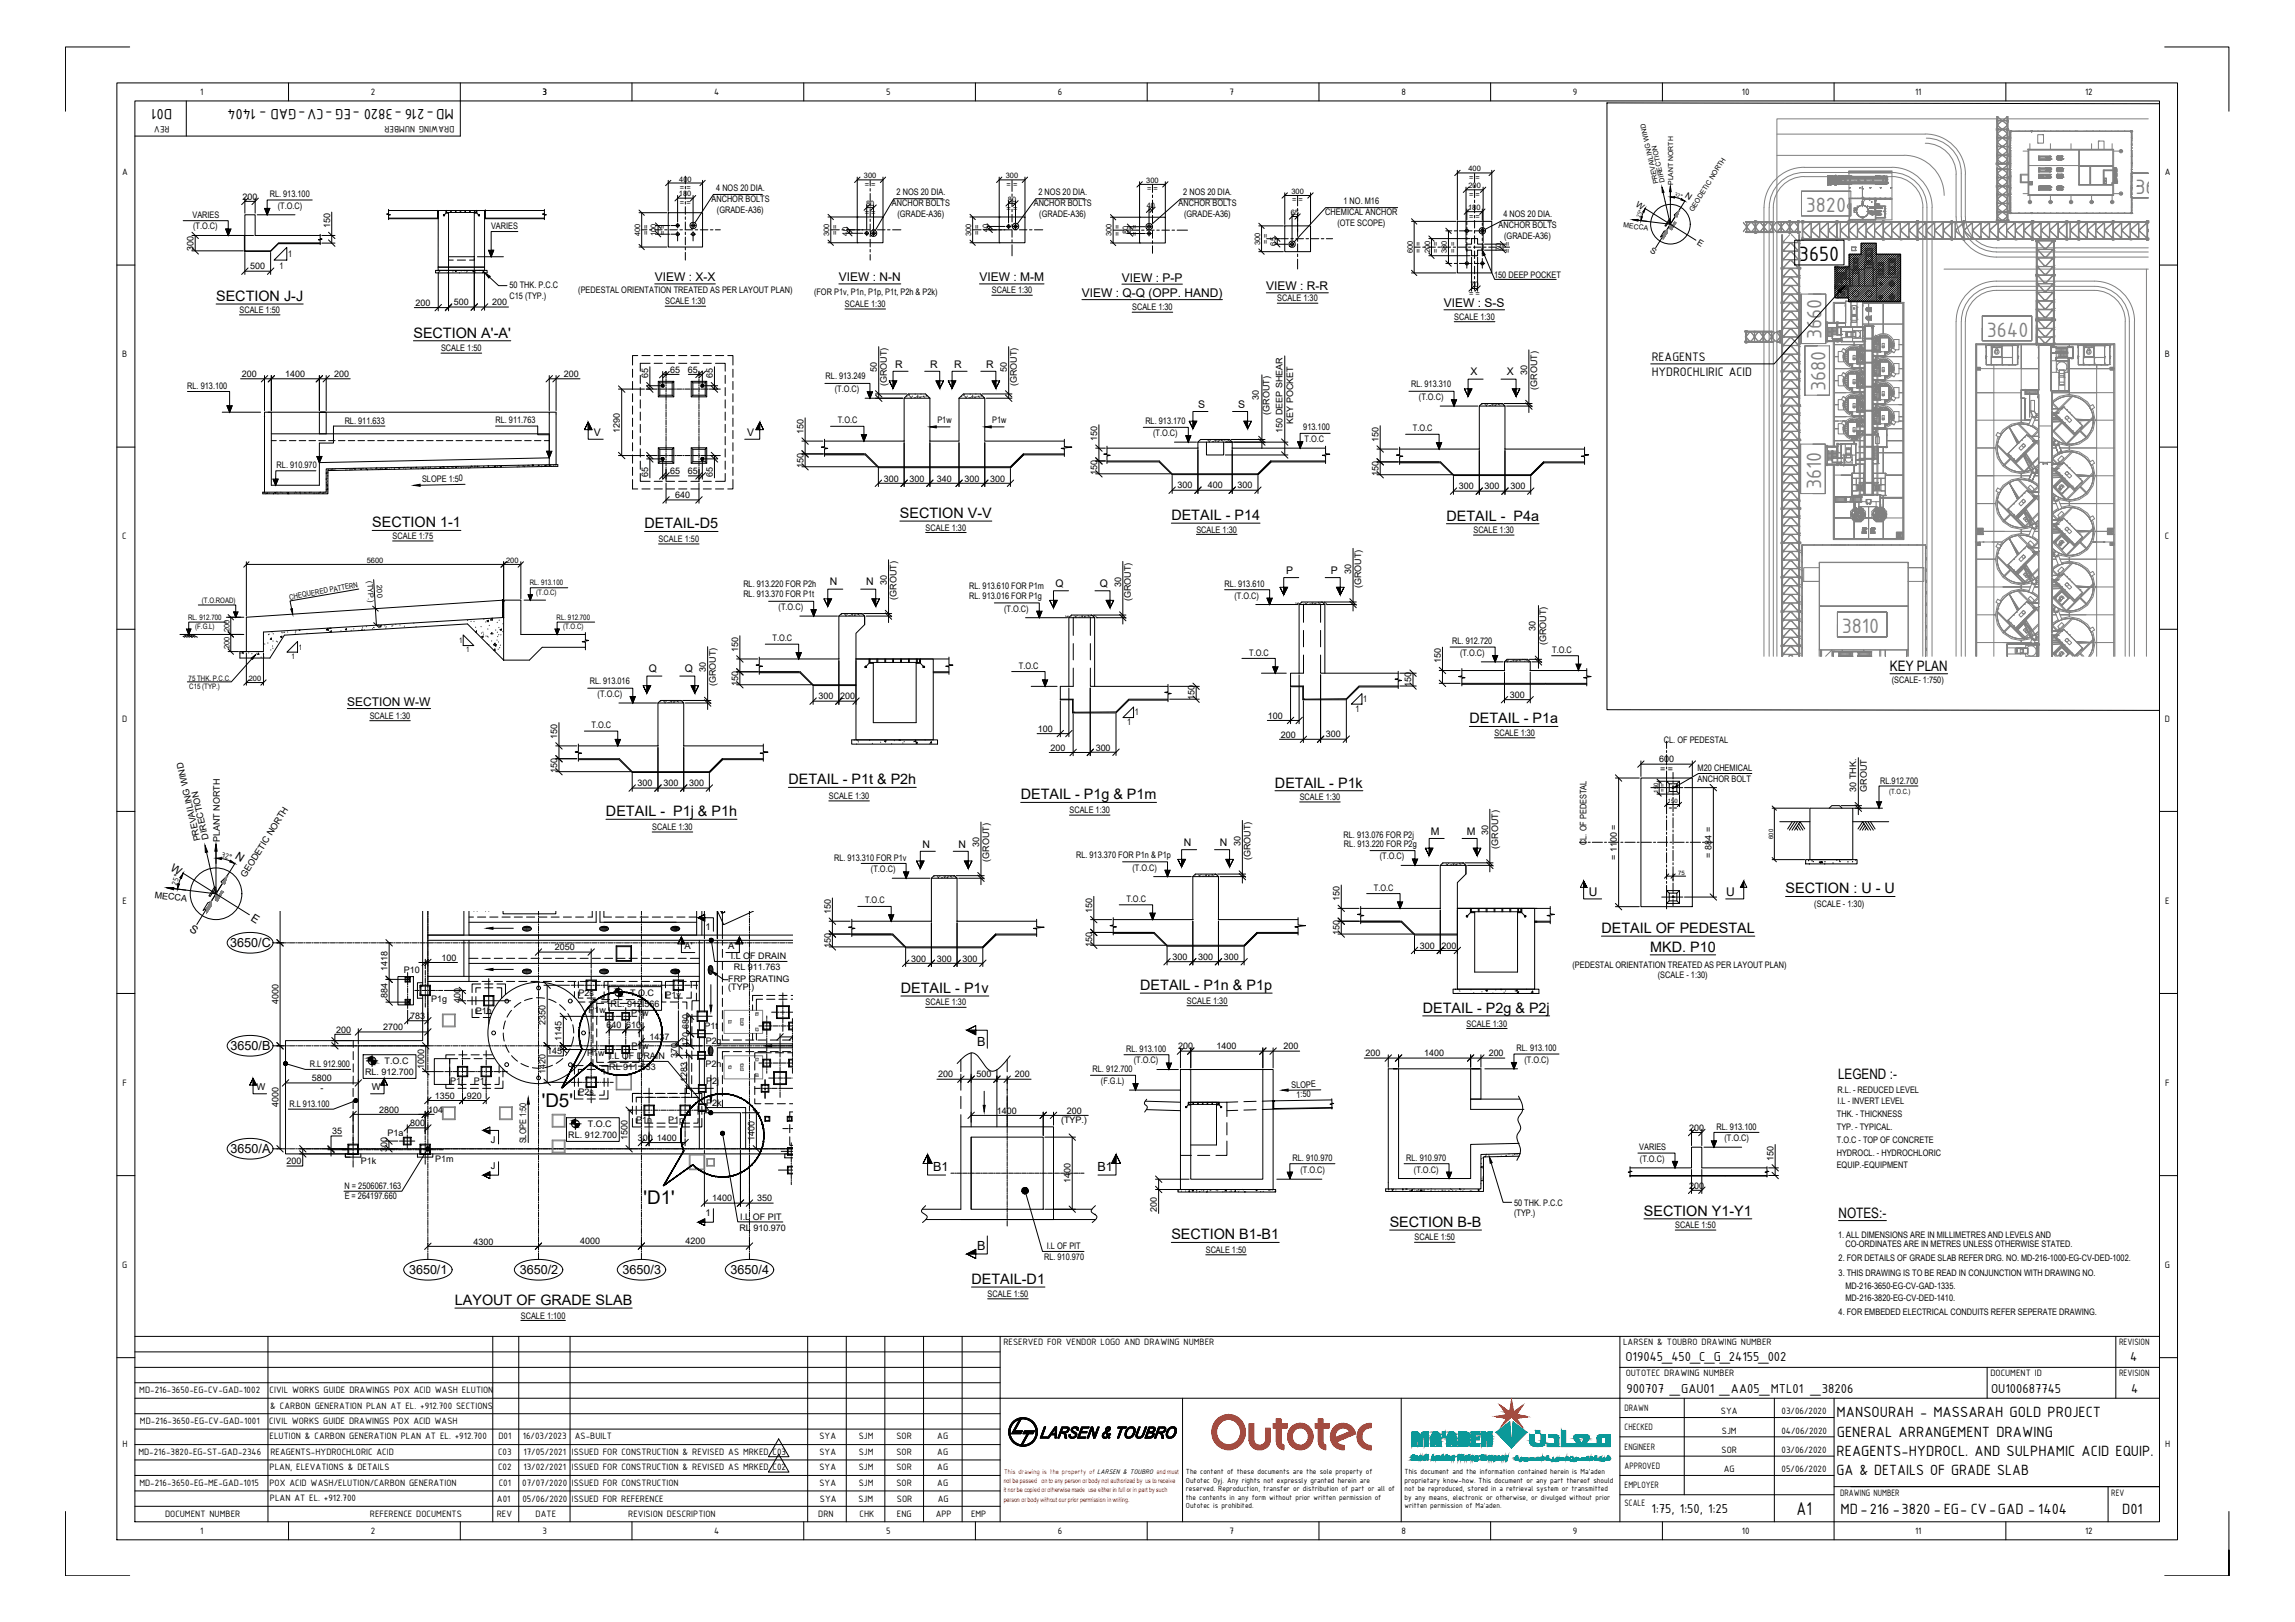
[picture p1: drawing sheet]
<svg xmlns="http://www.w3.org/2000/svg" width="841mm" height="594mm" viewBox="0 0 841 594" stroke-linecap="round" stroke-linejoin="round" font-family="sans-serif">
<defs><g id="words">
<g font-size="8.2" fill="#808080">
<text x="782.6" y="71">3690</text>
<text x="661.7" y="77.6">3820</text>
<text x="667.5" y="124.3" transform="rotate(-90 667.5 124.3)">3660</text>
<text x="728" y="123.3">3640</text>
<text x="668.9" y="143.2" transform="rotate(-90 668.9 143.2)">3680</text>
<text x="667.4" y="179.2" transform="rotate(-90 667.4 179.2)">3610</text>
<text x="674.9" y="231.7">3810</text>
</g>
<text font-size="8.2" x="659.2" y="95.5">3650</text>
<text font-size="7.3" x="658.4" y="554.8">A1</text>
<g font-size="6.9">
<text x="198.5" y="405.4">'D5'</text>
<text x="235.8" y="441">'D1'</text>
</g>
<g font-size="5.9">
<text x="63.1" y="39.8" transform="rotate(-180 63.1 39.8)">D01</text>
<text x="166.3" y="39.8" transform="rotate(-180 166.3 39.8)">MD-216 -3820 -EG -CV-GAD - 1404</text>
<text x="673" y="519.1">MANSOURAH - MASSARAH GOLD PROJECT</text>
<text x="673.1" y="526.3">GENERAL ARRANGEMENT DRAWING</text>
<text x="673" y="533.2">REAGENTS-HYDROCL. AND SULPHAMIC ACID EQUIP.</text>
<text x="673" y="540.4">GA &amp; DETAILS OF GRADE SLAB</text>
<text x="674.5" y="554.5">MD-216 -3820 -EG- CV-GAD - 1404</text>
<text x="777.7" y="554.5">D01</text>
</g>
<g font-size="5.3">
<text x="79.2" y="110.3">SECTION J-J</text>
<text x="151.5" y="123.7">SECTION A'-A'</text>
<text x="329.8" y="189.8">SECTION V-V</text>
<text x="429.2" y="190.5">DETAIL - P14</text>
<text x="530" y="190.7">DETAIL - P4a</text>
<text x="136.4" y="193.1">SECTION 1-1</text>
<text x="236.2" y="193.5">DETAIL-D5</text>
<text x="692.6" y="245.6">KEY PLAN</text>
<text x="538.5" y="264.9">DETAIL - P1a</text>
<text x="288.9" y="287.2">DETAIL - P1t &amp; P2h</text>
<text x="374" y="292.7">DETAIL - P1g &amp; P1m</text>
<text x="467.2" y="288.5">DETAIL - P1k</text>
<text x="222.1" y="299">DETAIL - P1j &amp; P1h</text>
<text x="654.3" y="327.3">SECTION : U - U</text>
<text x="586.9" y="341.8">DETAIL OF PEDESTAL</text>
<text x="604.7" y="348.6">MKD. P10</text>
<text x="330.1" y="363.7">DETAIL - P1v</text>
<text x="417.9" y="362.6">DETAIL - P1n &amp; P1p</text>
<text x="521.4" y="371">DETAIL - P2g &amp; P2j</text>
<text x="673.6" y="395.2">LEGEND :-</text>
<text x="509.3" y="449.4">SECTION B-B</text>
<text x="602.4" y="445.3">SECTION Y1-Y1</text>
<text x="673.8" y="446">NOTES:-</text>
<text x="429.2" y="454">SECTION B1-B1</text>
<text x="356" y="470.3">DETAIL-D1</text>
<text x="166.7" y="478">LAYOUT OF GRADE SLAB</text>
</g>
<g font-size="5.1">
<text x="595.7" y="498.4">O19045_450_C_G_24155_002</text>
<text x="780.7" y="498.4">4</text>
<text x="596" y="510.2">900707 _GAU01 _AA05_MTL01 _38206</text>
<text x="729.6" y="510.2">OU100687745</text>
<text x="781" y="510.2">4</text>
<text x="605.2" y="554.1">1:75, 1:50, 1:25</text>
</g>
<g font-size="4.9">
<text x="605.3" y="137.9">HYDROCHLIRIC ACID</text>
<text x="605.3" y="132.1">REAGENTS</text>
</g>
<g font-size="4.6">
<text x="84.4" y="347">3650/C</text>
<text x="358.1" y="383.1">B</text>
<text x="84.5" y="384.7">3650/B</text>
<text x="84.5" y="422.4">3650/A</text>
<text x="341.9" y="428.8">B1</text>
<text x="402.2" y="428.8">B1</text>
<text x="358.1" y="457.8">B</text>
<text x="149.9" y="466.7">3650/1</text>
<text x="190.4" y="466.7">3650/2</text>
<text x="228.2" y="466.7">3650/3</text>
<text x="267.7" y="466.7">3650/4</text>
</g>
<g font-size="4.4">
<text x="239.9" y="103.1">VIEW : X-X</text>
<text x="307.4" y="103.1">VIEW : N-N</text>
<text x="358.9" y="103.1">VIEW : M-M</text>
<text x="411.1" y="103.1">VIEW : P-P</text>
<text x="464" y="106.3">VIEW : R-R</text>
<text x="396.5" y="108.8">VIEW : Q-Q (OPP. HAND)</text>
<text x="529.2" y="112.5">VIEW : S-S</text>
<text x="127.3" y="258.6">SECTION W-W</text>
<text x="582.2" y="328.3">U</text>
<text x="632.5" y="328.3">U</text>
</g>
<g font-size="4.1">
<text x="85.9" y="314.1" transform="rotate(32 85.9 314.1)">N</text>
<text x="62.3" y="318.5" transform="rotate(32 62.3 318.5)">W</text>
<text x="69.2" y="340.9" transform="rotate(32 69.2 340.9)">S</text>
<text x="91.7" y="337" transform="rotate(32 91.7 337)">E</text>
</g>
<g font-size="3.8">
<text x="328" y="134.6">R</text>
<text x="340.8" y="134.6">R</text>
<text x="349.7" y="134.6">R</text>
<text x="361.4" y="134.6">R</text>
<text x="538.9" y="137.5">X</text>
<text x="552.1" y="137.5">X</text>
<text x="439.1" y="149.4">S</text>
<text x="453.8" y="149.4">S</text>
<text x="217.6" y="159.5">V</text>
<text x="273.8" y="159.5">V</text>
<text x="304.2" y="214.4">N</text>
<text x="317.4" y="214.4">N</text>
<text x="386.7" y="214.9">Q</text>
<text x="403.1" y="214.9">Q</text>
<text x="471.3" y="210.2">P</text>
<text x="487.7" y="210.2">P</text>
<text x="237.7" y="246.2">Q</text>
<text x="250.9" y="246.2">Q</text>
<text x="524.3" y="305.7">M</text>
<text x="537.5" y="305.7">M</text>
<text x="338" y="310.4">N</text>
<text x="351.2" y="310.4">N</text>
<text x="433.8" y="309.9">N</text>
<text x="447" y="309.9">N</text>
</g>
<g font-size="3.7">
<text x="73.4" y="34.8">1</text>
<text x="135.9" y="34.8">2</text>
<text x="198.8" y="34.7">3</text>
<text x="261.7" y="34.8">4</text>
<text x="324.7" y="34.7">5</text>
<text x="387.7" y="34.8">6</text>
<text x="450.6" y="34.8">7</text>
<text x="513.5" y="34.8">8</text>
<text x="576.4" y="34.7">9</text>
<text x="638.3" y="34.8">10</text>
<text x="701.8" y="34.8">11</text>
<text x="764.1" y="34.8">12</text>
<text x="62.1" y="46.3" transform="rotate(-180 62.1 46.3)">REV</text>
<text x="166.5" y="46.3" transform="rotate(-180 166.5 46.3)">DRAWING NUMBER</text>
<text x="44.7" y="64.2">A</text>
<text x="793.3" y="64.2">A</text>
<text x="44.8" y="130.9">B</text>
<text x="793.4" y="130.9">B</text>
<text x="44.8" y="197.6">C</text>
<text x="793.4" y="197.6">C</text>
<text x="44.7" y="264.3">D</text>
<text x="793.3" y="264.3">D</text>
<text x="44.9" y="331">E</text>
<text x="793.4" y="331">E</text>
<text x="44.9" y="397.7">F</text>
<text x="793.5" y="397.7">F</text>
<text x="44.8" y="464.4">G</text>
<text x="793.4" y="464.4">G</text>
<text x="367.7" y="492.8">RESERVED FOR VENDOR LOGO AND DRAWING NUMBER</text>
<text x="594.8" y="492.8">LARSEN &amp; TOUBRO DRAWING NUMBER</text>
<text x="776.5" y="492.8">REVISION</text>
<text x="595.7" y="504.1">OUTOTEC DRAWING NUMBER</text>
<text x="729.4" y="504.1">DOCUMENT ID</text>
<text x="776.5" y="504.1">REVISION</text>
<text x="51" y="510.3">MD-216-3650-EG-CV-GAD-1002</text>
<text x="98.8" y="510.4">CIVIL WORKS GUIDE DRAWINGS POX ACID WASH ELUTION</text>
<text x="99" y="515.9">&amp; CARBON GENERATION PLAN AT EL. +912.700 SECTIONS</text>
<text x="51.3" y="521.6">MD-216-3650-EG-CV-GAD-1001</text>
<text x="98.7" y="521.7">CIVIL WORKS GUIDE DRAWINGS POX ACID WASH</text>
<text x="595.3" y="516.8">DRAWN</text>
<text x="630.6" y="518">SYA</text>
<text x="652.9" y="518">03/06/2020</text>
<text x="98.8" y="527.2">ELUTION &amp; CARBON GENERATION PLAN AT EL. +912.700</text>
<text x="182.7" y="527.2">D01</text>
<text x="191.6" y="527.2">16/03/2023</text>
<text x="210.6" y="527.2">AS-BUILT</text>
<text x="300.3" y="527.2">SYA</text>
<text x="314.7" y="527.2">SJM</text>
<text x="328.5" y="527.2">SOR</text>
<text x="343.5" y="527.2">AG</text>
<text x="595.3" y="523.9">CHECKED</text>
<text x="631" y="525.1">SJM</text>
<text x="652.8" y="525.1">04/06/2020</text>
<text x="44.9" y="530.1">H</text>
<text x="50.7" y="532.9">MD-216-3820-EG-ST-GAD-2346</text>
<text x="99.1" y="533">REAGENTS-HYDROCHLORIC ACID</text>
<text x="182.5" y="532.9">C03</text>
<text x="191.8" y="532.9">17/05/2021</text>
<text x="209.6" y="532.9">ISSUED FOR CONSTRUCTION &amp; REVISED AS MRKED C03</text>
<text x="300.3" y="532.9">SYA</text>
<text x="314.7" y="532.9">SJM</text>
<text x="328.5" y="532.9">SOR</text>
<text x="343.5" y="532.9">AG</text>
<text x="595.3" y="531">ENGINEER</text>
<text x="630.9" y="532.1">SOR</text>
<text x="652.9" y="532.1">03/06/2020</text>
<text x="793.4" y="530.1">H</text>
<text x="98.8" y="538.3">PLAN, ELEVATIONS &amp; DETAILS</text>
<text x="182.5" y="538.5">C02</text>
<text x="191.8" y="538.5">13/02/2021</text>
<text x="209.6" y="538.5">ISSUED FOR CONSTRUCTION &amp; REVISED AS MRKED C02</text>
<text x="300.3" y="538.5">SYA</text>
<text x="314.7" y="538.5">SJM</text>
<text x="328.5" y="538.5">SOR</text>
<text x="343.5" y="538.5">AG</text>
<text x="595.3" y="538">APPROVED</text>
<text x="631.7" y="539.2">AG</text>
<text x="652.9" y="539.2">05/06/2020</text>
<text x="51.1" y="544.2">MD-216-3650-EG-ME-GAD-1015</text>
<text x="98.7" y="544.2">POX ACID WASH/ELUTION/CARBON GENERATION</text>
<text x="182.8" y="544.2">C01</text>
<text x="191.4" y="544.2">07/07/2020</text>
<text x="209.6" y="544.2">ISSUED FOR CONSTRUCTION</text>
<text x="300.3" y="544.2">SYA</text>
<text x="314.7" y="544.2">SJM</text>
<text x="328.5" y="544.2">SOR</text>
<text x="343.5" y="544.2">AG</text>
<text x="595.3" y="545.1">EMPLOYER</text>
<text x="98.9" y="549.8">PLAN AT EL. +912.700</text>
<text x="182.1" y="550.3">A01</text>
<text x="191.4" y="550.3">05/06/2020</text>
<text x="209.5" y="550.3">ISSUED FOR REFERENCE</text>
<text x="300.5" y="550.3">SYA</text>
<text x="314.6" y="550.3">SJM</text>
<text x="328.7" y="550.3">SOR</text>
<text x="343.6" y="550.3">AG</text>
<text x="595.3" y="551.6">SCALE</text>
<text x="674.3" y="548">DRAWING NUMBER</text>
<text x="773.7" y="548">REV</text>
<text x="60.5" y="555.7">DOCUMENT NUMBER</text>
<text x="135.6" y="555.7">REFERENCE DOCUMENTS</text>
<text x="182" y="555.7">REV</text>
<text x="196.3" y="555.7">DATE</text>
<text x="230.2" y="555.7">REVISION DESCRIPTION</text>
<text x="299.9" y="555.7">DRN</text>
<text x="315" y="555.7">CHK</text>
<text x="328.7" y="555.7">ENG</text>
<text x="342.9" y="555.7">APP</text>
<text x="355.8" y="555.7">EMP</text>
<text x="73.4" y="561.7">1</text>
<text x="135.9" y="561.8">2</text>
<text x="198.8" y="561.7">3</text>
<text x="261.7" y="561.7">4</text>
<text x="324.7" y="561.7">5</text>
<text x="387.7" y="561.8">6</text>
<text x="450.6" y="561.7">7</text>
<text x="513.5" y="561.7">8</text>
<text x="576.4" y="561.9">9</text>
<text x="638.3" y="561.7">10</text>
<text x="701.8" y="561.7">11</text>
<text x="764.1" y="561.8">12</text>
</g>
<g font-size="3.5">
<text x="258.6" y="340.8">1</text>
<text x="250.9" y="347.7">A'</text>
<text x="266.8" y="347.7">A'</text>
<text x="94" y="399.2">W</text>
<text x="136.2" y="399.2">W</text>
<text x="179.9" y="418.6">J</text>
<text x="179.9" y="428.3">J</text>
<text x="258.6" y="445.5">1</text>
</g>
<g font-size="3.3">
<text x="262.5" y="69.9">4 NOS 20 DIA.</text>
<text x="328.6" y="71.5">2 NOS 20 DIA.</text>
<text x="380.6" y="71.5">2 NOS 20 DIA.</text>
<text x="433.6" y="71.6">2 NOS 20 DIA.</text>
<text x="88.9" y="73.1">200</text>
<text x="98.8" y="72.2">RL. 913.100</text>
<text x="101.8" y="76.5">(T.O.C)</text>
<text x="260.7" y="73.9">ANCHOR BOLTS</text>
<text x="262.7" y="77.9">(GRADE-A36)</text>
<text x="326.8" y="75.5">ANCHOR BOLTS</text>
<text x="378.8" y="75.5">ANCHOR BOLTS</text>
<text x="431.9" y="75.6">ANCHOR BOLTS</text>
<text x="492.3" y="74.8">1 NO. M16</text>
<text x="70.5" y="79.7">VARIES</text>
<text x="120.9" y="83.6" transform="rotate(-90 120.9 83.6)">150</text>
<text x="179.9" y="83.7">VARIES</text>
<text x="328.9" y="79.5">(GRADE-A36)</text>
<text x="380.9" y="79.5">(GRADE-A36)</text>
<text x="433.9" y="79.6">(GRADE-A36)</text>
<text x="485.7" y="78.8">CHEMICAL ANCHOR</text>
<text x="490.1" y="82.7">(OTE SCOPE)</text>
<text x="549.2" y="83.4">ANCHOR BOLTS</text>
<text x="551" y="79.4">4 NOS 20 DIA.</text>
<text x="70.8" y="84">(T.O.C)</text>
<text x="551.2" y="87.4">(GRADE-A36)</text>
<text x="70.9" y="91.8" transform="rotate(-90 70.9 91.8)">300</text>
<text x="105.6" y="94.2">1</text>
<text x="91.7" y="98.7">500</text>
<text x="102.5" y="98.4">1</text>
<text x="547.5" y="101.9">150 DEEP POCKET</text>
<text x="186.7" y="105.6">50 THK. P.C.C</text>
<text x="211.9" y="107.5">(PEDESTAL ORIENTATION TREATED AS PER LAYOUT PLAN)</text>
<text x="363.5" y="107.5">SCALE 1:30</text>
<text x="152.3" y="112">200</text>
<text x="166.4" y="111.8">500</text>
<text x="180.4" y="111.8">200</text>
<text x="186.7" y="109.6">C15 (TYP.)</text>
<text x="243.7" y="111.5">SCALE 1:30</text>
<text x="298.3" y="108.2">(FOR P1v, P1n, P1p, P1t, P2h &amp; P2k)</text>
<text x="309.7" y="112.5">SCALE 1:30</text>
<text x="414.9" y="113.7">SCALE 1:30</text>
<text x="468.1" y="110.4">SCALE 1:30</text>
<text x="87.7" y="114.7">SCALE 1:50</text>
<text x="532.9" y="117.2">SCALE 1:30</text>
<text x="161.6" y="128.6">SCALE 1:50</text>
<text x="245.6" y="136.7">65</text>
<text x="252" y="136.5">65</text>
<text x="321.4" y="136.2" transform="rotate(-90 321.4 136.2)">50</text>
<text x="369" y="136.2" transform="rotate(-90 369 136.2)">50</text>
<text x="559.6" y="137.4" transform="rotate(-90 559.6 137.4)">30</text>
<text x="68.6" y="142.3">RL. 913.100</text>
<text x="88.6" y="138.1">200</text>
<text x="104.5" y="138.1">1400</text>
<text x="122.4" y="138.1">200</text>
<text x="206.6" y="138.1">200</text>
<text x="237.5" y="138.4" transform="rotate(-90 237.5 138.4)">65</text>
<text x="261.2" y="138.4" transform="rotate(-90 261.2 138.4)">65</text>
<text x="302.5" y="139">RL. 913.249</text>
<text x="305.9" y="143.6">(T.O.C)</text>
<text x="325" y="141.5" transform="rotate(-90 325 141.5)">(GROUT)</text>
<text x="372.6" y="141.5" transform="rotate(-90 372.6 141.5)">(GROUT)</text>
<text x="517.1" y="141.9">RL. 913.310</text>
<text x="563.3" y="142.7" transform="rotate(-90 563.3 142.7)">(GROUT)</text>
<text x="461.2" y="146.6" transform="rotate(-90 461.2 146.6)">30</text>
<text x="520" y="146.5">(T.O.C)</text>
<text x="126.3" y="155.2">RL. 911.633</text>
<text x="181.6" y="155">RL. 911.763</text>
<text x="307" y="155.1">T.O.C</text>
<text x="343.5" y="155.1">P1w</text>
<text x="363.6" y="155.1">P1w</text>
<text x="419.7" y="155.3">RL. 913.170</text>
<text x="465.2" y="151.9" transform="rotate(-90 465.2 151.9)">(GROUT)</text>
<text x="473.9" y="155.2" transform="rotate(-90 473.9 155.2)">KEY POCKET</text>
<text x="227.2" y="158.4" transform="rotate(-90 227.2 158.4)">1290</text>
<text x="294.4" y="159" transform="rotate(-90 294.4 159)">150</text>
<text x="402.1" y="161.5" transform="rotate(-90 402.1 161.5)">150</text>
<text x="422.6" y="159.7">(T.O.C)</text>
<text x="470" y="158.6" transform="rotate(-90 470 158.6)">150 DEEP SHEAR</text>
<text x="477.6" y="157.6">913.100</text>
<text x="478.1" y="161.8">T.O.C</text>
<text x="505.1" y="161.9" transform="rotate(-90 505.1 161.9)">150</text>
<text x="517.8" y="158">T.O.C</text>
<text x="101.4" y="171.5">RL. 910.970</text>
<text x="245.6" y="173.7">65</text>
<text x="252" y="173.8">65</text>
<text x="294.4" y="171.5" transform="rotate(-90 294.4 171.5)">150</text>
<text x="154.7" y="176.5">SLOPE 1:50</text>
<text x="237.5" y="174.6" transform="rotate(-90 237.5 174.6)">65</text>
<text x="261.2" y="174.6" transform="rotate(-90 261.2 174.6)">65</text>
<text x="323.9" y="176.4">300</text>
<text x="333.3" y="176.4">300</text>
<text x="343.4" y="176.4">340</text>
<text x="353.4" y="176.4">300</text>
<text x="362.9" y="176.4">300</text>
<text x="402.1" y="174" transform="rotate(-90 402.1 174)">150</text>
<text x="431.5" y="178.9">300</text>
<text x="442.6" y="178.9">400</text>
<text x="453.5" y="178.9">300</text>
<text x="505.1" y="174.4" transform="rotate(-90 505.1 174.4)">150</text>
<text x="534.6" y="179.3">300</text>
<text x="544.1" y="179.3">300</text>
<text x="553.5" y="179.3">300</text>
<text x="247.4" y="182.5">640</text>
<text x="143.9" y="197.5">SCALE 1:75</text>
<text x="339.2" y="194.4">SCALE 1:30</text>
<text x="438.4" y="195">SCALE 1:30</text>
<text x="539.9" y="195.3">SCALE 1:30</text>
<text x="241.3" y="198.5">SCALE 1:50</text>
<text x="272.4" y="214.8">RL. 913.220 FOR P2h</text>
<text x="325" y="214.3" transform="rotate(-90 325 214.3)">30</text>
<text x="355.1" y="215.8">RL. 913.610 FOR P1m</text>
<text x="410.8" y="214.9" transform="rotate(-90 410.8 214.9)">30</text>
<text x="448.8" y="214.9">RL. 913.610</text>
<text x="495.2" y="210.1" transform="rotate(-90 495.2 210.1)">30</text>
<text x="498.8" y="215.4" transform="rotate(-90 498.8 215.4)">(GROUT)</text>
<text x="272.4" y="218.6">RL. 913.370 FOR P1t</text>
<text x="328.6" y="219.6" transform="rotate(-90 328.6 219.6)">(GROUT)</text>
<text x="355.1" y="219.3">RL. 913.016 FOR P1g</text>
<text x="414.4" y="220.2" transform="rotate(-90 414.4 220.2)">(GROUT)</text>
<text x="452.4" y="219.2">(T.O.C)</text>
<text x="285.3" y="223.4">(T.O.C)</text>
<text x="368" y="224">(T.O.C)</text>
<text x="562.6" y="231.1" transform="rotate(-90 562.6 231.1)">30</text>
<text x="270.5" y="238.8" transform="rotate(-90 270.5 238.8)">150</text>
<text x="283.1" y="234.9">T.O.C</text>
<text x="532.2" y="235.8">RL. 912.720</text>
<text x="566.6" y="236.4" transform="rotate(-90 566.6 236.4)">(GROUT)</text>
<text x="568.9" y="239.1">T.O.C</text>
<text x="373.4" y="244.9">T.O.C</text>
<text x="457.8" y="240.1">T.O.C</text>
<text x="528" y="243" transform="rotate(-90 528 243)">150</text>
<text x="535" y="240.2">(T.O.C)</text>
<text x="216.1" y="250.6">RL. 913.016</text>
<text x="258.7" y="246.2" transform="rotate(-90 258.7 246.2)">30</text>
<text x="262.3" y="251.4" transform="rotate(-90 262.3 251.4)">(GROUT)</text>
<text x="270.5" y="251.3" transform="rotate(-90 270.5 251.3)">150</text>
<text x="517.2" y="251.8" transform="rotate(-90 517.2 251.8)">150</text>
<text x="693.3" y="250.3">(SCALE- 1:750)</text>
<text x="219" y="255.2">(T.O.C)</text>
<text x="300" y="256.2">300</text>
<text x="307.8" y="256.2">200</text>
<text x="437.7" y="256.6" transform="rotate(-90 437.7 256.6)">150</text>
<text x="499.5" y="257">1</text>
<text x="553.3" y="255.7">300</text>
<text x="135.5" y="263.2">SCALE 1:30</text>
<text x="415.8" y="261.9">1</text>
<text x="464.6" y="263.2">100</text>
<text x="496.8" y="260.7">1</text>
<text x="216.8" y="266.7">T.O.C</text>
<text x="380.3" y="268.1">100</text>
<text x="413.1" y="265.6">1</text>
<text x="547.7" y="269.5">SCALE 1:30</text>
<text x="204.2" y="270.6" transform="rotate(-90 204.2 270.6)">150</text>
<text x="385" y="275">200</text>
<text x="401.5" y="274.9">300</text>
<text x="469.4" y="270.2">200</text>
<text x="485.9" y="270.1">300</text>
<text x="609.8" y="272">CL. OF PEDESTAL</text>
<text x="608" y="279.2">600</text>
<text x="204.2" y="283.1" transform="rotate(-90 204.2 283.1)">150</text>
<text x="608.4" y="282.8">= =</text>
<text x="622.1" y="282.4">M20 CHEMICAL</text>
<text x="622.1" y="286.4">ANCHOR BOLT</text>
<text x="689" y="287.2">RL.912.700</text>
<text x="233.7" y="288">300</text>
<text x="243.1" y="288">300</text>
<text x="252.5" y="288">300</text>
<text x="303.7" y="292.6">SCALE 1:30</text>
<text x="476.3" y="293">SCALE 1:30</text>
<text x="680.2" y="289.9" transform="rotate(-90 680.2 289.9)">30 THK.</text>
<text x="684.2" y="289.9" transform="rotate(-90 684.2 289.9)">GROUT</text>
<text x="391.9" y="297.8">SCALE 1:30</text>
<text x="239" y="304.1">SCALE 1:30</text>
<text x="545.3" y="305.7" transform="rotate(-90 545.3 305.7)">30</text>
<text x="73.5" y="307.8" transform="rotate(-103 73.5 307.8)">PREVAILING WIND</text>
<text x="76.5" y="307.1" transform="rotate(-103 76.5 307.1)">DIRECTION</text>
<text x="80.5" y="308.5" transform="rotate(-90 80.5 308.5)">PLANT NORTH</text>
<text x="358.8" y="310.4" transform="rotate(-90 358.8 310.4)">30</text>
<text x="454.6" y="309.8" transform="rotate(-90 454.6 309.8)">30</text>
<text x="492.4" y="307.1">RL. 913.076 FOR P2j</text>
<text x="492.5" y="310.2">RL. 913.220 FOR P2g</text>
<text x="549" y="310.9" transform="rotate(-90 549 310.9)">(GROUT)</text>
<text x="581.4" y="309.5" transform="rotate(-90 581.4 309.5)">CL. OF PEDESTAL</text>
<text x="305.6" y="315.3">RL. 913.310 FOR P1v</text>
<text x="362.5" y="315.7" transform="rotate(-90 362.5 315.7)">(GROUT)</text>
<text x="394.3" y="314.1">RL. 913.370 FOR P1n &amp; P1p</text>
<text x="458.2" y="315.1" transform="rotate(-90 458.2 315.1)">(GROUT)</text>
<text x="505.7" y="314.8">(T.O.C)</text>
<text x="592.5" y="315" transform="rotate(-90 592.5 315)">= 1100 =</text>
<text x="627.2" y="314.1" transform="rotate(-90 627.2 314.1)">= 884 =</text>
<text x="90" y="321.6" transform="rotate(-58 90 321.6)">GEODETIC NORTH</text>
<text x="319.2" y="319.5">(T.O.C)</text>
<text x="415" y="318.9">(T.O.C)</text>
<text x="56.6" y="328.8" transform="rotate(7 56.6 328.8)">MECCA</text>
<text x="503.5" y="326.2">T.O.C</text>
<text x="185" y="333.5">RL. 912.564</text>
<text x="304.4" y="334.8" transform="rotate(-90 304.4 334.8)">150</text>
<text x="317" y="330.9">T.O.C</text>
<text x="400.2" y="334.2" transform="rotate(-90 400.2 334.2)">150</text>
<text x="412.8" y="330.3">T.O.C</text>
<text x="490.9" y="330.1" transform="rotate(-90 490.9 330.1)">150</text>
<text x="664.9" y="332.1">(SCALE - 1:30)</text>
<text x="304.4" y="347.3" transform="rotate(-90 304.4 347.3)">150</text>
<text x="400.2" y="346.7" transform="rotate(-90 400.2 346.7)">150</text>
<text x="490.9" y="342.6" transform="rotate(-90 490.9 342.6)">150</text>
<text x="520.3" y="347.5">300</text>
<text x="528.2" y="347.5">200</text>
<text x="161.7" y="351.9">100</text>
<text x="203.4" y="348.1">2050</text>
<text x="267.8" y="351.3">I.L OF DRAIN</text>
<text x="333.9" y="352.2">300</text>
<text x="343.3" y="352.2">300</text>
<text x="352.7" y="352.2">300</text>
<text x="429.6" y="351.6">300</text>
<text x="439.1" y="351.6">300</text>
<text x="448.5" y="351.6">300</text>
<text x="142" y="355.8" transform="rotate(-90 142 355.8)">1418</text>
<text x="148" y="356.3">P10</text>
<text x="266.9" y="359.6">FRP GRATING</text>
<text x="269" y="355.3">RL 911.763</text>
<text x="576.3" y="354.4">(PEDESTAL ORIENTATION TREATED AS PER LAYOUT PLAN)</text>
<text x="607.5" y="358.2">(SCALE - 1:30)</text>
<text x="142" y="365.6" transform="rotate(-90 142 365.6)">884</text>
<text x="211.9" y="364.8">P2s</text>
<text x="230.9" y="364.8">T.O.C</text>
<text x="243.9" y="365.6">P1v</text>
<text x="266.9" y="362.6">(TYP.)</text>
<text x="102" y="367.8" transform="rotate(-90 102 367.8)">4000</text>
<text x="158" y="367.2">P1g</text>
<text x="168.8" y="367.3" transform="rotate(-90 168.8 367.3)">400</text>
<text x="174.4" y="371.2">P1h</text>
<text x="215.7" y="370.9">P1w</text>
<text x="223.8" y="368.8">RL. 912.566</text>
<text x="339.2" y="368.2">SCALE 1:30</text>
<text x="435" y="367.6">SCALE 1:30</text>
<text x="140.4" y="377.3">2700</text>
<text x="150.4" y="373.2">783</text>
<text x="199.9" y="375.6" transform="rotate(-90 199.9 375.6)">2350</text>
<text x="222.2" y="376.6">640</text>
<text x="229.4" y="376.6">610</text>
<text x="231.3" y="372.3">P1w</text>
<text x="252.4" y="377" transform="rotate(-90 252.4 377)">680</text>
<text x="258.1" y="376.7">P1t</text>
<text x="537.4" y="376">SCALE 1:30</text>
<text x="123.2" y="378.2">200</text>
<text x="205.8" y="381.4" transform="rotate(-90 205.8 381.4)">1145</text>
<text x="238.1" y="380.9">1437</text>
<text x="252.4" y="383.5" transform="rotate(-90 252.4 383.5)">470</text>
<text x="258.6" y="382.4">P2g</text>
<text x="140.9" y="389.7">T.O.C</text>
<text x="200.5" y="386.1">145</text>
<text x="215.2" y="386.9">P1w</text>
<text x="223.3" y="388">I.L OF DRAIN</text>
<text x="231.5" y="384.4">P1w</text>
<text x="248.2" y="387.5" transform="rotate(-90 248.2 387.5)">370</text>
<text x="412.7" y="385.2">RL. 913.100</text>
<text x="415.5" y="389.5">(T.O.C)</text>
<text x="431.7" y="384.4">200</text>
<text x="445.8" y="384.4">1400</text>
<text x="470.4" y="384.4">200</text>
<text x="500.5" y="386.9">200</text>
<text x="522" y="386.9">1400</text>
<text x="545.5" y="386.9">200</text>
<text x="555.7" y="385">RL. 913.100</text>
<text x="558.7" y="389.3">(T.O.C)</text>
<text x="113.6" y="390.8">R.L 912.900</text>
<text x="133.8" y="393.8">RL. 912.700</text>
<text x="155.4" y="391.5" transform="rotate(-90 155.4 391.5)">1000</text>
<text x="199.9" y="393.5" transform="rotate(-90 199.9 393.5)">1420</text>
<text x="223.3" y="391.9">RL 911.633</text>
<text x="258.5" y="390.8">P2h</text>
<text x="343.8" y="394.6">200</text>
<text x="357.9" y="394.6">500</text>
<text x="371.9" y="394.6">200</text>
<text x="400.4" y="392.8">RL. 912.700</text>
<text x="114.3" y="396">5800</text>
<text x="117.4" y="399.6">-</text>
<text x="165" y="397.2">P1j</text>
<text x="173.6" y="397.2">P1j</text>
<text x="211.9" y="401.1">P2s</text>
<text x="251.8" y="396.4" transform="rotate(-90 251.8 396.4)">1283</text>
<text x="258.8" y="396.8">P2j</text>
<text x="403.5" y="397">(F.G.L)</text>
<text x="473.3" y="398.6" transform="rotate(-3 473.3 398.6)">SLOPE</text>
<text x="673.4" y="400.2">R.L. - REDUCED LEVEL</text>
<text x="102" y="405.5" transform="rotate(-90 102 405.5)">4000</text>
<text x="106.1" y="405.4">R.L 913.100</text>
<text x="139" y="407.6">2800</text>
<text x="156.9" y="407.7">104</text>
<text x="159.4" y="402.4">1350</text>
<text x="171.1" y="402.4">920</text>
<text x="258.8" y="405.1">P2k</text>
<text x="365.3" y="407.9">1400</text>
<text x="390.9" y="407.9">200</text>
<text x="475.1" y="402" transform="rotate(-2 475.1 402)">1:50</text>
<text x="673.4" y="404.3">I.L - INVERT LEVEL</text>
<text x="150.3" y="412.5">800</text>
<text x="215.4" y="412.8">T.O.C</text>
<text x="233.2" y="411.4">P1n</text>
<text x="244.8" y="411.4">P1p</text>
<text x="388.8" y="411.5">(TYP.)</text>
<text x="629" y="413.7">RL. 913.100</text>
<text x="673.1" y="409">THK. - THICKNESS</text>
<text x="673.1" y="413.9">TYP. - TYPICAL.</text>
<text x="121.8" y="415.4">35</text>
<text x="142" y="416.2">P1a</text>
<text x="192.8" y="418.8" transform="rotate(-90 192.8 418.8)">SLOPE 1:50</text>
<text x="208.3" y="416.8">RL. 912.700</text>
<text x="229.9" y="417.5" transform="rotate(-90 229.9 417.5)">1500</text>
<text x="233.7" y="417.8">300</text>
<text x="240.7" y="417.8">1400</text>
<text x="276.5" y="417.9" transform="rotate(-90 276.5 417.9)">1400</text>
<text x="619.1" y="414.2">200</text>
<text x="631.9" y="418">(T.O.C)</text>
<text x="673.1" y="418.8">T.O.C - TOP OF CONCRETE</text>
<text x="141.9" y="422.1" transform="rotate(-90 141.9 422.1)">300</text>
<text x="159.5" y="425.5">P1m</text>
<text x="473.7" y="425.2">RL. 910.970</text>
<text x="515.3" y="425.2">RL. 910.970</text>
<text x="600.7" y="421.2">VARIES</text>
<text x="600.9" y="425.5">(T.O.C)</text>
<text x="649.9" y="425.1" transform="rotate(-90 649.9 425.1)">150</text>
<text x="673.1" y="423.4">HYDROCL. - HYDROCHLORIC</text>
<text x="105" y="426.5">200</text>
<text x="132.3" y="426.3">P1k</text>
<text x="476.6" y="429.4">(T.O.C)</text>
<text x="518.1" y="429.4">(T.O.C)</text>
<text x="673.1" y="427.8">EQUIP.-EQUIPMENT</text>
<text x="126.3" y="435.5">N = 2506067.163</text>
<text x="392.3" y="433.5" transform="rotate(-90 392.3 433.5)">1400</text>
<text x="619.1" y="435.3">200</text>
<text x="126.3" y="439.2">E = 264197.660</text>
<text x="261" y="440">1400</text>
<text x="277.4" y="440">350</text>
<text x="424" y="444" transform="rotate(-90 424 444)">200</text>
<text x="554.8" y="441.6">50 THK. P.C.C</text>
<text x="271.3" y="446.7">I.L OF PIT</text>
<text x="554.8" y="445.5">(TYP.)</text>
<text x="613.9" y="449.8">SCALE 1:50</text>
<text x="173.5" y="455.9">4300</text>
<text x="212.6" y="455.8">4000</text>
<text x="251.2" y="455.8">4200</text>
<text x="271" y="450.9">RL 910.970</text>
<text x="518.4" y="454.3">SCALE 1:50</text>
<text x="673.6" y="453.3">1. ALL DIMENSIONS ARE IN MILLIMETRES AND LEVELS AND</text>
<text x="382.6" y="461.7">RL. 910.970</text>
<text x="383.6" y="457.4">I.L OF PIT</text>
<text x="441.9" y="458.9">SCALE 1:50</text>
<text x="676.3" y="456.8">CO-ORDINATES ARE IN METRES UNLESS OTHERWISE STATED.</text>
<text x="673.8" y="462">2. FOR DETAILS OF GRADE SLAB REFER DRG. NO. MD-216-1000-EG-CV-DED-1002.</text>
<text x="673.8" y="467.3">3. THIS DRAWING IS TO BE READ IN CONJUNCTION WITH DRAWING NO.</text>
<text x="676.3" y="472">MD-216-3650-EG-CV-GAD-1335.</text>
<text x="361.9" y="475">SCALE 1:50</text>
<text x="676.3" y="476.4">MD-216-3820-EG-CV-DED-1410.</text>
<text x="190.9" y="483">SCALE 1:100</text>
<text x="673.8" y="481.8">4. FOR EMBEDED ELECTRICAL CONDUITS REFER SEPERATE DRAWING.</text>
</g>
<g font-size="3.1">
<text x="617.3" y="72" transform="rotate(33 617.3 72)">N</text>
<text x="599.2" y="75.4" transform="rotate(32 599.2 75.4)">W</text>
<text x="621.7" y="89.5" transform="rotate(32 621.7 89.5)">E</text>
<text x="604.5" y="92.5" transform="rotate(32 604.5 92.5)">S</text>
</g>
<g font-size="3">
<text x="81" y="313.8" transform="rotate(16 81 313.8)">32°</text>
<text x="64.7" y="324.3" transform="rotate(-70 64.7 324.3)">25°</text>
</g>
<g font-size="2.9">
<text x="434.6" y="539.9">The content of these documents are the sole property of</text>
<text x="514.7" y="539.9">This document and the information contained herein is Ma'aden</text>
<text x="434.6" y="543.1">Outotec Oyj. Any rights not expressly granted herein are</text>
<text x="514.7" y="543.1">proprietary know-how. This document or any part thereof should</text>
<text x="434.6" y="546.2">reserved. Reproduction, transfer or distribution of part or all of</text>
<text x="434.6" y="549.4">the contents in any form without prior written permission of</text>
<text x="514.7" y="546.2">not be reproduced, stored in a retrieval system or transmitted</text>
<text x="514.7" y="549.4">by any means, electronic or otherwise, or divulged without prior</text>
<text x="434.6" y="552.5">Outotec is prohibited.</text>
<text x="514.7" y="552.5">written permission of Ma'aden.</text>
</g>
<g font-size="2.7">
<text x="316.6" y="65.3">300</text>
<text x="368.6" y="65.3">300</text>
<text x="538.1" y="62.8">400</text>
<text x="538.4" y="65.8">= =</text>
<text x="248.8" y="71.9">180</text>
<text x="248.9" y="66.5">400</text>
<text x="249.2" y="69.5">= =</text>
<text x="316.9" y="68.3">= =</text>
<text x="368.9" y="68.3">= =</text>
<text x="420.1" y="67">300</text>
<text x="420.4" y="70">= =</text>
<text x="473.2" y="71.1">300</text>
<text x="538.1" y="69">200</text>
<text x="538.4" y="72">= =</text>
<text x="249.2" y="75.2">= =</text>
<text x="317.4" y="75.4">80</text>
<text x="368.9" y="77.1">= =</text>
<text x="369.3" y="73.8">80</text>
<text x="420.2" y="76.3">40</text>
<text x="473.5" y="74.1">= =</text>
<text x="538" y="76.8">180</text>
<text x="316.9" y="78.7">= =</text>
<text x="473" y="78.8">65</text>
<text x="538.4" y="80.2">= =</text>
<text x="234.6" y="86.4" transform="rotate(-90 234.6 86.4)">400</text>
<text x="237.6" y="86.2" transform="rotate(-90 237.6 86.2)">= =</text>
<text x="240.5" y="86.6" transform="rotate(-90 240.5 86.6)">100</text>
<text x="243.8" y="86.2" transform="rotate(-90 243.8 86.2)">= =</text>
<text x="303.9" y="86.5" transform="rotate(-90 303.9 86.5)">300</text>
<text x="306.9" y="86.2" transform="rotate(-90 306.9 86.2)">= =</text>
<text x="310.8" y="86.3" transform="rotate(-90 310.8 86.3)">40</text>
<text x="355.9" y="86.5" transform="rotate(-90 355.9 86.5)">300</text>
<text x="358.9" y="86.2" transform="rotate(-90 358.9 86.2)">= =</text>
<text x="362.1" y="85.1" transform="rotate(-90 362.1 85.1)">40</text>
<text x="407.4" y="86.6" transform="rotate(-90 407.4 86.6)">300</text>
<text x="410.4" y="86.3" transform="rotate(-90 410.4 86.3)">= =</text>
<text x="413.5" y="85.8" transform="rotate(-90 413.5 85.8)">80</text>
<text x="416.8" y="86.3" transform="rotate(-90 416.8 86.3)">= =</text>
<text x="461.8" y="89.7" transform="rotate(-90 461.8 89.7)">300</text>
<text x="464.8" y="89.4" transform="rotate(-90 464.8 89.4)">= =</text>
<text x="467.5" y="90" transform="rotate(-90 467.5 90)">65</text>
<text x="517.7" y="92.8" transform="rotate(-90 517.7 92.8)">600</text>
<text x="520.7" y="92.5" transform="rotate(-90 520.7 92.5)">= =</text>
<text x="524.1" y="92.8" transform="rotate(-90 524.1 92.8)">200</text>
<text x="527" y="92.5" transform="rotate(-90 527 92.5)">= =</text>
<text x="530.2" y="92.8" transform="rotate(-90 530.2 92.8)">380</text>
<text x="533.4" y="92.5" transform="rotate(-90 533.4 92.5)">= =</text>
<text x="550.1" y="92" transform="rotate(-90 550.1 92)">70</text>
<text x="553.4" y="92.5" transform="rotate(-90 553.4 92.5)">= =</text>
<text x="538.8" y="105">70</text>
<text x="538.4" y="108.3">= =</text>
<text x="134.4" y="206.2">5600</text>
<text x="185.4" y="206.2">200</text>
<text x="134.6" y="212.8" transform="rotate(87 134.6 212.8)">(TYP.)</text>
<text x="138" y="214.3" transform="rotate(86 138 214.3)">200</text>
<text x="194.1" y="214.4">RL. 913.100</text>
<text x="74" y="220.7">(T.O.ROAD)</text>
<text x="106.2" y="219.6" transform="rotate(-10 106.2 219.6)">CHEQUERED PATTERN</text>
<text x="196.5" y="217.9">(T.O.C)</text>
<text x="68.9" y="227">RL. 912.700</text>
<text x="204" y="227">RL. 912.700</text>
<text x="71.5" y="230.5">(F.G.L)</text>
<text x="84.1" y="231.5" transform="rotate(-90 84.1 231.5)">200</text>
<text x="206.4" y="230.5">(T.O.C)</text>
<text x="84.1" y="237.8" transform="rotate(-90 84.1 237.8)">200</text>
<text x="109.5" y="238">1</text>
<text x="168.2" y="235.5">1</text>
<text x="170.8" y="238.9">1</text>
<text x="106.8" y="241.4">1</text>
<text x="69.1" y="249.3">75 THK. P.C.C.</text>
<text x="91.1" y="249.4">200</text>
<text x="69.4" y="252.4">C15 (TYP.)</text>
</g>
<text font-size="2.6" x="692.3" y="290.8">(T.O.C.)</text>
<text font-size="2.6" fill="#f00" x="367.9" y="539.7">This drawing is the property of LARSEN &amp; TOUBRO and must</text>
<g font-size="2.5">
<text x="607.8" y="67.2" transform="rotate(-103 607.8 67.2)">PREVAILING WIND</text>
<text x="610.1" y="66.7" transform="rotate(-103 610.1 66.7)">DIRECTION</text>
<text x="613.2" y="67.7" transform="rotate(-90 613.2 67.7)">PLANT NORTH</text>
<text x="620.4" y="77.7" transform="rotate(-58 620.4 77.7)">GEODETIC NORTH</text>
<text x="594.9" y="83.2" transform="rotate(7 594.9 83.2)">MECCA</text>
</g>
<g font-size="2.4" fill="#f00">
<text x="367.8" y="543.2">not be passed on to any person or body not authorized by us to receive</text>
<text x="367.8" y="546.5">it nor be copied or otherwise made use either in full or in part by such</text>
<text x="367.8" y="550">person or body without our prior permission in writing.</text>
</g>
<g font-size="2.3">
<text x="613.5" y="71.8" transform="rotate(16 613.5 71.8)">32°</text>
<text x="601" y="79.8" transform="rotate(-70 601 79.8)">25°</text>
</g>
<g font-size="2.2">
<text x="607.6" y="290.4" transform="rotate(-90 607.6 290.4)">150</text>
<text x="610" y="290.1" transform="rotate(-90 610 290.1)">= =</text>
<text x="611.2" y="294.2">150</text>
<text x="611.5" y="296.6">= =</text>
<text x="649.8" y="307.3" transform="rotate(-90 649.8 307.3)">600</text>
<text x="615" y="320.5">75</text>
</g>
</g></defs>
<!-- layer: Level 1 -->
<g fill="none" stroke="#808080" stroke-width=".37">
<path d="M651.2 49.1h54.3a14.7 14.7 0 0 1 14.7 14.7M651.2 56.9h46.5a14.7 14.7 0 0 1 14.8 14.7M705.5 52.5a11.3 11.3 0 0 1 11.4 11.3M705.9 50.6a12.8 12.8 0 0 1 12.8 12.8v16.1M736.5 48.1h.1M736.5 48.2h.1M736.6 48.1h.1M736.6 48.2h.1M736.6 48.1h-.1M736.6 59.8h.1M736.6 59.7h.1M736.6 59.7v2.2"/>
<path d="M736.6 58.9h.1M736.6 58.6h.1M736.6 58.3h.1M736.6 57.4v2.3M736.6 59.3h.1M736.6 48.7h.1M736.7 48.1h.1M736.6 48.3h.1M736.6 48.2v2.2M736.6 55.2h.1M736.6 55.1h.1M736.6 55.6h.1"/>
<path d="M736.6 52.8h.1M736.7 55h.1M736.6 55.9h.1M736.6 54.3h.1M736.6 54h.1M736.6 52.9h.1M736.6 52.8v2.2M736.6 50.6h.1M736.6 50.5v2.3M736.7 50.4h.1M736.6 52.8v-2.3v2.3M736.6 53.3h.1"/>
<path d="M736.6 50.5h.1M736.6 52.4h.1M736.6 51.7h.1M736.6 51.4h.1M736.6 51h.1M736.6 49.7h.1M736.6 49.4h.1M736.6 50.4h.1M736.6 50.1h.1M736.6 49h.1M736.6 57.9h.1M736.6 57.3h.1"/>
<path d="M736.6 57.5h.1M736.6 57h.1M736.6 56.6h.1M736.6 56.3h.1M736.6 55.1v2.2M736.6 50.5v6.9M736.7 59.7h-.1M736.7 48.1l-.1 .1M736.7 48.2h.1M736.7 50.4l-.1 .1M736.7 57.4h-.1M736.8 48.1h.1"/>
<path d="M736.8 48h.1M736.8 48.2h.1M736.8 48.1v.1M736.8 48v.1M736.8 48.1h3M736.9 48.1h.1M736.9 48.1h-.1M737.3 48.1h.1M738.4 48.1h.1M738.7 48.1h.1M739 48.1h.1M739.4 48.1h.1"/>
<path d="M739.8 48.1h.1M739.8 48.1h2.3zM739.9 48.1h.1M740.3 48.1h.1M740.7 48.1h.1M741 48.1h.1M741.4 48.1h.1M741.4 55.3h1.8M741.7 48.1h.1M742.1 48.1h.1M742.2 48.1h.1M742.2 48.1h2.1"/>
<path d="M742.6 48.1h.1M742.9 54.7h31.3v.3h-30.7M743 48.1h.1M743.2 54.7h.3v16.9h-.3zM743.3 48.1h.1M743.7 48.1h.1M743.9 52.6v2.1M744.3 48.1h.1M744.4 48.2h.1M744.3 48.1h.2M744.4 48.1h.1M744.4 48h.1"/>
<path d="M744.4 48.1v.1M744.5 48.1h.1M744.4 48v.1M744.5 48.1h2.2M744.5 48.1h-.2M744.9 48.1h.1M745.3 48.1h.1M745.6 48.1h.1M745.9 48.1h.1M746.3 48.1h.1M746.7 48.1h.1M746.7 48.1h2.3"/>
<path d="M746.8 48.1h.1M746.8 52.4h.3M747 57.3h.1M747.1 58.6h.1M747.1 57.5h.1M747.1 57.5l.1 1.1zM747.1 57.2v.2M747.1 57.3h.1M747.1 57.4h.1M747.1 57.2v.1M747.1 57.2h.1M747.1 57.2l.2 .2"/>
<path d="M747.1 57.4h.2M747.1 57.2h4.2M747.2 57.4h.1M747.3 57.4h.1M747.2 48.1h.1M747.2 58.5h4M747.3 57.3h.1M747.3 57.3l.1 .2zM747.3 57.5h.1M747.4 57.4h.1M747.4 57.4h3.6M747.4 57.3h.1"/>
<path d="M747.4 58.6h.1M747.5 57.4h.1M747.5 57.4h3.5M747.5 57.4h3.8M747.6 58.6h.1M747.6 48.1h.1M747.9 48.1h.1M748.3 48.1h.1M748.5 49.3h.4h-2.2v3.1h2.2v-3.1M748.6 48.1h.1M749.1 48.1h.1M749 48.1h.1"/>
<path d="M749.1 48.1h2.2zM749.1 48.1h-.1M749.5 57.5h.1M749.5 58.6h.1M749.5 48.1h.1M749.9 58.2h.1M749.9 57.5h.1M749.9 58.6h.1M749.9 48.1h.1M750 58.3h.1M750 58.2h.1M750 58.2h1.3"/>
<path d="M750 57.5h.1M750 58.6h.1M750.1 58.3h.1M750.1 58.2h.1M750.2 57.5h.1M750.2 58.6h.1M750.2 58.2h.1M750.2 58.3h.1M750.3 58.3h.1M750.2 48.1h.1M750.3 58.2h.1M750.3 57.5h.1"/>
<path d="M750.3 58.6h.1M750.4 58.3h.1M750.4 58.2h.1M750.5 57.5h.1M750.5 58.6h.1M750.5 58.3h.1M750.5 58.2h.1M750.6 58.2h.1M750.6 58.3h.1M750.6 48.1h.1M750.6 57.5h.1M750.6 58.6h.1"/>
<path d="M750.7 58.3h.1M750.7 58.2h.1M750.8 57.5h.1M750.8 58.6h.1M750.8 58.3h.1M750.8 58.2h.1M750.9 58.2h.1M750.9 58.3h.1M750.9 57.5h.1M750.9 58.6h.1M751 58.2h.1M751 58.3h.1"/>
<path d="M751 57.4h.1M751 57.3l.1 .2zM751 57.3h.1M751 58.6h.1M751.1 57.5h.1M751.1 57.4h.1M751.1 57.7h.1M751.2 57.3h.1M751.1 57.3h.1M751.2 57.4h.1M751.2 57.6h.1M751.2 58.5h.1"/>
<path d="M751.2 58.2v-.3v.3M751.2 58.2h.1M751.2 58.5h-4l2.3 .1M751.2 58.1h-4v.4h2.3M751.2 57.6v.9M751.2 58.2v.3M751.3 57.2v.2M751.3 57.4h.1M751.3 57.3h.1M751.3 57.2v.1M751.3 57.2h.1M751.3 58.2v.4l.1-.4"/>
<path d="M751.3 57.5h-1.8l1.8 .1M751.3 58.5h-1.8l1.8 .1M751.3 57.2l-4.2 .1M751.3 58.2h.2M751.3 58.2h.1M751.3 57.5h.1M751.4 57.3h.1M751.3 58.6h.1M751.3 48.1h.1M751.3 48.1h2.3M751.3 58.2h-1.4M751.4 57.5l-.1 .7-.1-.6"/>
<path d="M751.4 58.1l.1 .1M751.4 48.1h.1M751.4 48.1h2.2M751.4 57.5v.1M751.4 57.5v.7M751.4 57.5h.1M751.4 57.6h.1M751.4 52.6v2.1M751.5 58.2h.1M751.5 58.3h.1M751.6 58.2h.1M751.6 58.2l-.1 .1"/>
<path d="M751.8 48.1h.1M752.2 48.1h.1M752.5 48.1h.1M752.9 48.1h.1M753.2 48.1h.1M753.6 57.5h.3zM753.6 48.1h.1M753.6 58.3h.2M753.6 57.5v.8h.2M753.6 48.1h2.3M753.7 48.1h.1M753.7 48.1h2.2"/>
<path d="M753.7 48.1h.5M753.8 58.3h.1M753.8 58.2h.1M753.8 57.9h.1M753.8 58h.1M753.8 58.1h.1M753.8 57.6h.1M753.8 57.7l.1 .1M753.8 57.7h.1M753.8 57.8h.1M753.8 57.6v.2M753.8 58.1v.1"/>
<path d="M753.8 58v-.2v.3M753.8 57.5v.1M753.9 57.9v.2M753.9 57.4v1.1zM753.9 57.5h.1M753.9 58.5h.1M753.9 57.2h.1M753.9 48.1h.1M753.9 57.5v.9M753.9 57.2l.2 .1M753.9 57.2v.1M753.9 57.4h1.7"/>
<path d="M753.9 58.4h.3M753.9 58.5h1.4M753.9 57.5h1.7M753.9 57.1h1.7M753.9 57.3h.2M754 57.9h.2M754 58.4h.2M754 58.1h.2M754 57.5h.2M754 57.5v.9M754 58.4h.1M754 57.5h.1"/>
<path d="M754 57.2h1.6M754 57.3h.1M754 57.2h.3l-.1 .2zM754.1 57.3h.1M754.1 57.2h.1M754.1 48.1h.1M754.2 58.5h.1M754.2 57.5v.9M754.2 57.5v.9zM754.2 58.3h.1M754.2 58.1h.1M754.2 58h.1"/>
<path d="M754.2 57.9h.1M754.2 57.8h.1M754.2 57.7h.1M754.2 57.6h.1M754.2 57.5h.1M754.2 57.8v.1M754.2 57.4h.1M754.2 58.5h.2M754.2 57.3h.1M754.2 57.9v.1M754.2 57.3h1.1M754.2 58v.1"/>
<path d="M754.2 57.2h.1M754.3 57.5h.1M754.3 58.5h.1M754.2 58.4h.1M754.2 57.5l.1 1zM754.3 58.4h.1M754.3 57.3h1M754.3 58.1h.1M754.3 57.3h.1M754.3 57.3h1.3M754.3 57.2h1M754.3 58.3h.1"/>
<path d="M754.3 57.4h.1M754.3 57.3v.1M754.3 58h.1M754.3 58.2h.1M754.3 58.1h1.4M754.3 57.9h.1M754.3 57.5l.1 .3M754.3 57.5v.3M754.3 57.6h.1M754.3 57.6v.2M754.3 57.8h.1M754.3 57.8v.3"/>
<path d="M754.3 57.5v.9M754.3 57.8v.1M754.3 58.2l.1 .1M754.4 57.9h.1M754.4 58.2h.1M754.4 58.1h1.3M754.4 58.1h.2M754.4 58.2h-.1M754.4 58.1v.1M754.4 57.8v.3M754.4 58.3h.1M754.4 58.4h.1"/>
<path d="M754.4 57.9v.2M754.4 57.8h.1M754.4 57.8h-.1M754.4 57.4h-.1M754.4 58.2v.2M754.4 57.5v.7M754.4 57.5h.1M754.4 58.1h.1M754.4 58.5h.1M754.4 57.5l.1 .7zM754.4 58.2v.3M754.5 58h.1"/>
<path d="M754.5 57.9h.1M754.5 58.4h.1M754.5 58.1h.1M754.5 57.5h.1M754.5 58.2h.1M754.5 57.6h.1M754.5 57.8h.1M754.5 57.5v.1M754.5 58.3h.1M754.5 57.5v.7M754.5 58.2v.2M754.5 58.2l-.1 .3"/>
<path d="M754.5 57.8v.1M754.5 58.1v.1M754.5 57.8v.3M754.5 58.2l.1 .2M754.5 48.1h.1M754.5 58.5h.1M754.6 57.5h.1M754.5 57.5l.1 .7zM754.5 58.2v.3M754.5 58.1l.1 .1M754.6 58h.1M754.6 57.9h.1"/>
<path d="M754.6 58.4h.1M754.6 58.1h.1M754.7 58.4h.1M754.6 57.6h.1M754.7 57.8h.1M754.6 58.2h.1M754.6 57.8h.1M754.6 57.5l.1 .1M754.6 58.3h.1M754.6 58.2v.2M754.6 58.2l-.1 .3M754.6 57.5v.1"/>
<path d="M754.7 58.2h.1M754.6 57.8v.3M754.7 58h.1M754.7 57.9h.1M754.7 58.1h.1M754.7 57.5h.1M754.7 58.1h.2M754.7 58.5h.1M754.7 57.5v.7M754.7 57.6h.1M754.7 58.2v.3v-.3M754.7 58.2v-.7v.7"/>
<path d="M754.7 57.8v.1M754.7 58.2v.2M754.8 58.4h.1M754.7 57.5l.1 .3M754.7 57.8v.3M754.7 58.2v.1M754.7 57.9v.2M754.7 57.6v.2M754.7 57.5v.3M754.8 58h.1M754.8 57.9h.1M754.8 58.1h.1"/>
<path d="M754.8 57.5h.1M754.8 58.2h-.1M754.8 58.1v.1M754.8 58.2h.1M754.8 57.8v.3M754.8 58.3h.1M754.8 57.6v.2M754.8 57.8h.1M754.8 57.8h-.1M754.8 57.5v.7M754.8 57.6h.1M754.8 57.9v.2"/>
<path d="M754.8 58.2v.2M754.8 48.1h.1M754.8 58.5h.1M754.8 58.2v-.7l.1 .7M754.8 58.2v.3M754.9 58h.1M754.9 57.9h.1M754.9 58.4h.1M754.9 58.1h.1M754.9 57.5h.1M754.9 58.2h.1M755 58.4h.1"/>
<path d="M754.9 57.5v.7M754.9 58.2v.2M754.9 58.3h.1M754.9 57.6h.1M754.9 58.2l-.1 .3M755 57.8h.1M754.9 57.5l.1 .1M754.9 57.8v.3M754.9 57.8h.1M754.9 58.2v.1M754.9 57.9v.2M754.9 57.6v.2"/>
<path d="M754.9 57.5v.3M755 58h.1M755 57.9h.1M755 58.1h.1M755 57.5h.1M755 58.1h.3M755 58.5h.1M755 57.5v.7M755 57.6h.1M755 57.5v.7zM755 58.2v.3M755 57.8v.3"/>
<path d="M755 58.2h.1M755 58.3h.1M755 57.9v.2M755 58.2v.2M755 58.1l-.1 .1M755.1 58.2h.1M755.1 58.4h.1M755 57.5l.1 .1M755 57.5v.1M755 57.8v.1M755 58.2l.1 .2M755.1 58h.1"/>
<path d="M755.1 57.9h.1M755.1 58.1h.1M755.1 57.5h.1M755.1 57.8h.1M755.1 58.3h.1M755.1 57.5v.7M755.1 57.6h.1M755.1 57.5v.7zM755.1 58.2v.3M755.1 58.4h.2M755.1 57.5h.2M755.1 58.5h.1"/>
<path d="M755.2 48.1h.1M755.2 58h.1M755.2 58.1h.1M755.2 58.4h.1M755.2 57.5h.1M755.2 58.2h.1M755.2 57.5v.7M755.2 58.2v.2M755.2 57.6h.1M755.2 58.3h.1M755.2 57.8h.1M755.2 57.5v.1"/>
<path d="M755.2 57.8v.3M755.2 57.9v.2M755.2 57.9h.1M755.3 57.5h.1M755.3 58.5h.1M755.3 58.4h.1M755.3 57.5v.7zM755.3 58.2v.3M755.3 58h.1M755.3 57.9h.1M755.3 58.1h.1M755.3 57.3h.1"/>
<path d="M755.3 58.2h.1M755.4 58.2h.1M755.4 58.4h.1M755.3 58.2v.1M755.3 57.5l.1 .3M755.3 57.8v.3M755.3 57.5v.7M755.3 58.2v.2M755.3 58.3h.1M755.3 57.6h.1M755.3 57.5v.1M755.4 57.8h.1"/>
<path d="M755.3 57.8h.1M755.3 57.9v.2M755.3 57.4h.1M755.3 57.4h.2M755.4 57.3h.1M755.4 57.2h.1M755.3 58.5h.3M755.3 57.2l.2 .2zM755.4 58h.1M755.4 57.9h.1M755.4 58.1h.1M755.4 57.5h.1"/>
<path d="M755.4 58.1h.3M755.4 58.5h.1M755.4 57.5v.7M755.4 58.3h.1M755.4 58.2v-.7v1M755.4 58.2v.3M755.4 57.8v.3M755.4 57.6h.1M755.4 57.6v.2M755.4 57.9v.2M755.4 58.2v.2M755.4 57.5h.2"/>
<path d="M755.4 58.4h.2M755.5 57.4h.1M755.4 58.6h.1M755.5 58.5h.1M755.5 57.3h.1M755.5 57.5v.9M755.5 57.6h.1M755.5 58h.1M755.5 57.9h.1M755.6 57.3h.1M755.5 48.1h.1M755.6 58.1h.1"/>
<path d="M755.6 57.8l-.1 .3M755.6 57.2h.1M755.6 57.5h.1M755.6 57.5v.9M755.6 57.8v.3M755.6 58.4h.1M755.6 57.2v.1M755.6 57.4l.1 1.1zM755.7 57.3h.1M755.7 58.5h.1M755.7 57.5h.1M755.8 58.1h.1"/>
<path d="M755.7 58.1h.1M755.7 57.2h.1M755.7 58.1h.2M755.8 57.4h.1M755.8 57.5h.1M755.8 58.2h.1M755.9 58.2h.1M755.9 58.1h.1M755.9 48.1h.1M756 48.1h.1M756 48.1h-.1M756.1 48.1h.1"/>
<path d="M756.4 48.1h.1M756.8 48.1h.1M757.2 48.1h.1M757.5 48.1h.1M758.3 48.1h2.2M758.3 48.1h-.1M758.3 48.1h.1M758.7 48.1h.1M758.9 52.6v2.1M759.1 48.1h.1M759.4 48.1h.1M759.8 48.1h.1"/>
<path d="M760.1 48.1h.1M760.5 48.1h.1M760.5 48.1h.6M760.6 48.1h.5h-.5M760.6 48.1h.1M760.8 48.1h.1M761 48.1h.1M761.1 48.1h.1M761.1 48.1h3.6M761.2 48.1h.1M761.7 55v5.6h-18.2M762 55v5.6"/>
<path d="M763.5 48.1h.1M763.8 48.1h.1M764.2 48.1h.1M764.6 48.1h.1M764.7 48.1h.1M764.7 48.1h2.3M764.7 48.1h2.2M765.1 48.1h.1M765.5 48.1h.1M765.8 48.1h.1M766.1 48.1h.1M766.5 52.6v2.1"/>
<path d="M766.5 48.1h.1M766.9 48.1h.1M767 48.1h.1M767 48.1h2.2M767 48.1h2.3M767.7 48.1h.1M768.1 48.1h.1M768.4 48.1h.1M769 54.7v-3h2v3M769 51.7h.4M769.1 48.1h.1M769.2 48.1h.1"/>
<path d="M769.3 48.1h.1M769.3 48.1h2.3M769.7 48.1h.1M770 48.1h.1M770.4 48.1h.1M770.7 48.1h.1M771.1 48.1h.1M771.5 48.1h.1M771.6 48.1h.1M771.6 48.1h2.3h-2.3M771.6 48.1h2.3M772 48.1h.1"/>
<path d="M772.4 48.1h.1M772.7 48.1h.1M773 48.1h.1M773.4 48.1h.1M773.8 48.1h.1M773.9 48.1h.1M773.9 48.1h2.2M773.9 48.1h2.3M774 52.6v2.1M774.2 54.7h.4v16.9h-.4M774.2 55v5.6M774.6 55.3h2"/>
<path d="M774.6 48.1h.1M775 48.1h.1M775.3 48.1h.1M775.7 48.1h.1M776.1 48.1h.1M776.2 48.1h.1M776.2 48.1h2.3M776.6 48.1h.1M777 55.2h.2v.4h-.2zM777 55.5l.1 .1zM777 55.2l.1 .2zM777 48.1h.1"/>
<path d="M777.3 55.2l.1 .2 .2-.2v.4h-.3zM777.3 48.1h.1M777.6 48.1h.1M778 48.1h.1M778.4 48.1h.1M778.5 48.1h.1M778.5 48.1h-2.3h2.3M778.5 48.1h2.5M778.5 48.1h2.3M778.9 48.1h.1M779.3 48.1h.1M779.9 48.1h.1"/>
<path d="M780.3 48.1h.1M780.7 48.1h.1M780.8 48.1h.1M780.7 48.1l.2 .1M780.9 48.1h.1M780.8 48h.1M780.8 48l.1 .1M780.8 48.2h.1M780.9 48.1v.1M780.9 48h.1M781 48.1h.1M781 48.2h.1"/>
<path d="M781 48.1v.1M781 48.1l.1 .1M781 50.4l.1 .1M781.1 48.1h.1M781.1 59.7h.1M781 57.4h.1M781.1 55h.1M781.1 52.8h.1M781 59.7h.1M781 55l.1 .1M781 52.8h.1M781.1 48.2h.1"/>
<path d="M781.1 48.1h-.1M781.1 48.2v2.2M781.1 52.8v-2.3v2.3M781.1 50.4h.1M781.1 59.7v2.2M781.1 57.3h.1M781.1 55.1h.1M781.1 55.1v2.2v-2.2M781.1 52.8v2.2M781.1 50.5h.1M781.1 57.4v2.3M781.1 57.4h.1"/>
<path d="M781.1 49.7h.1M781.1 49.4h.1M781.1 49h.1M781.1 50.1h.1M781.1 48.3h.1M781.1 50.6h.1M781.1 51h.1M781.1 52.4h.1M781.1 51.7h.1M781.1 51.4h.1M781.2 48.1h.1M781.1 48.7h.1"/>
<path d="M781.1 57h.1M781.1 56.6h.1M781.1 56.3h.1M781.1 55.9h.1M781.1 59.8h.1M781.1 57.5h.1M781.1 57.9h.1M781.1 55.2h.1M781.1 55.6h.1M781.1 52.9h.1M781.1 54.3h.1M781.1 54h.1"/>
<path d="M781.1 53.3h.1M781.1 58.9h.1M781.1 58.6h.1M781.1 58.3h.1M781.1 59.3h.1M781.1 50.5v11.4M781.2 48.2h.1M787.3 43.5h-136.1v196.9M646.4 76v164.4M646.5 76a14.7 14.7 0 0 1 14.7-14.7h32.1a14.6 14.6 0 0 1 14.8 14.7M648.3 76v164.4M648.4 76a12.8 12.8 0 0 1 12.8-12.8h32.1a12.8 12.8 0 0 1 12.8 12.8"/>
<path d="M649.8 76a11.3 11.3 0 0 1 11.4-11.3h32.1a11.3 11.3 0 0 1 11.4 11.3M649.8 76v164.4M660.2 70v9.1h18.1v-9.1h-18.1h18.1h-18.1v4.6M669.8 67.5h.1M669.8 67.3h.1M669.8 67.1h.1M669.8 67.2h.1M669.8 67h.1M669.9 67.5h.1M669.9 67.1h.1M669.8 65.8l.1 .1M669.8 65.8h.1"/>
<path d="M669.8 66.4h.1M669.8 66.1h.1M669.8 66.5h.1M669.8 66.2h.1M669.8 66.6h.1M669.8 66.9h.1M669.8 66.8h.1M669.8 66.7h.1M669.9 66.8h.1M669.8 66h.1M669.8 66.3h.1M669.8 66.6v.1"/>
<path d="M669.8 66l.1 .1M669.8 66.4l.1 .1M669.9 65.3h.1M669.8 65.3l.1 .1M669.8 65.6h.1M669.8 65.2h.1M669.8 65.4h.1M669.8 65.5h.1M669.9 65.5h.1M669.8 65.3h.1M669.8 65.5l.1 .1M669.8 65.3v.1"/>
<path d="M669.8 65.1h.1M669.8 65.1l.1 .1M669.8 64.9l.1 .1M669.8 65h.1M669.8 64.9h.1M669.8 64.7h.1M669.8 64.7l.1 .1M669.9 64.7h.1M669.8 64.8h.1M669.9 64.5h.1M669.8 64.5h.1M669.8 64.6h.1"/>
<path d="M669.8 64.5v.1M669.8 64.5l.1 .1M669.8 66.4v.1M669.8 66.6l.1 .1M669.8 65.5v.1M669.8 66.8v.1M669.8 66.7h.2M669.8 67.4v.1M669.9 64.7v.2zM669.9 64.4v3.1M669.9 67.3h.1M669.9 67.2h.1"/>
<path d="M669.9 67h.1M669.9 67.4l-.1 .1M669.9 66.2v.1M669.9 66.5h.1M669.9 66.4h.1M669.9 65.8h.1M669.9 66h.1M669.9 66.9h.1M669.9 66.3h.1M669.9 66.7h.1M669.9 66.4v.1M669.9 66.6h.1"/>
<path d="M669.9 66.1h.1M669.9 66.2h.1M669.9 66h-.1M669.9 66l-.1 .1M669.9 65.1v.1M669.9 65.1h.1M669.9 65.2h.1M669.9 65.3v.1M669.9 65.4h.1M669.9 65.6h.1M669.9 65h.1M669.9 64.9h.1"/>
<path d="M669.9 64.8h.1M669.9 64.7v.1M669.9 64.6h.1M669.9 64.5h-.1M669.9 67.7h.1M669.9 65.8h-.1M669.9 65.9v.1M669.9 65.9h.1M669.9 66v.1M669.9 67.6h.1M669.9 67.6v.1M669.9 64.4h.1"/>
<path d="M669.9 65.4v1.2M670 65.2h.1M670 65.3h.1M669.9 65.3l.1 .1M669.9 65.3l.1 .2M670 65.5h.1M669.9 65.4l.1 .1M669.9 66.6l.1 .1M669.9 66.5l.1 .1M670 66.6h.1M669.9 66.4l.1 .1M670 66.8h.1"/>
<path d="M669.9 65.2v.1M669.9 65.5v.1M669.9 65.6v.8M669.9 65.7h.1M669.9 64.3h.1M669.9 64.3v.1M669.9 66l.1 .4v-.3M669.9 64.4v.8M669.9 66.5v.4M669.9 66.2h-.1M669.9 67.1v.2M669.9 66.8v.2"/>
<path d="M669.9 65v.2M669.9 64.7l.1 .5M669.9 64.7l.1 .5v-.5M669.9 66.8v.8M669.9 67.5v.1M669.9 64.4v.3M669.9 64.4h.5M669.9 66l.1 .1M670 66.8v.5M670 66.8v.6M670 67.4h.1M670 64.7h.1"/>
<path d="M670 64.6h.1M670 65.9h.1M670 66.8v.6v-.6M670 67.4v.1M670 64.7v.5M670 65.4v1.3M670 65.7h.1M670 65.7l-.1 .3M670 66.6h-.1M670 66.7h.1M670 65.9v.1M670 66.1h.1"/>
<path d="M670 66h.1M670 66v.1M670 65.6v.4M670 66.5v.1M670 66.5h.1M670 65.4v.1M670 65.4h.1M670 65.5v.1M670 66.6h-.2M670 66v1.4M670 65.6v1.1M670 65.6l-.1 .4"/>
<path d="M670 65.5h-.1M670 65.5l-.1 .1M670 66.8l.1 .6zM670 65.2v-.5v.5M670 64.6v.1M670 67.6h.1M670 65.6v.2M670 66.1v.3M670 65.9v.2M670 65.8v.1M670 66.3v.2M670 64.4v.8z"/>
<path d="M670 64.4h.1M670 65.2h-.1M670 67.5v.1M670 67.5h.1M670 64.4h.3M670 64.5h.1M670 65h.1M670 64.7l.1 .3M670 66.7l.2 .1zM670 66.6l.2 .1M670 66.8h.3M670 65.2h.2"/>
<path d="M670 66h.5M670.1 65h.1M670 65v.1M670 65.5v.4M670 66.6v.1M670 66.7v.1M670 66h.5l-.3 .1M670 66l1.9 .1M670 65.9l1.9 .2M670 66.8h.2M670 64.4v.8M670 65.3v.3"/>
<path d="M670 66.1v1.5M670.1 67v.1M670.1 64.5l.1-.1zM670.1 66.8h.1M670.1 66.1l.1 .5v-.5M670.1 65.9l.1-.5v.5M670.1 66.9h.1M670.1 65.2h.4h-.4M670.2 67.1h.1M670.1 66.1h.1M670.1 65.9h.1M670.1 65l.1 .2z"/>
<path d="M670.1 66.1h.4h-.3M670.2 66.8h.1M670.2 65.2h.1M670.2 67.1v.4M670.2 67.5l.2 .1M670.2 67.5h.2M670.2 67l.2 .1zM670.2 64.5l.2 .5zM670.2 66.7v.1M670.2 66.7l.3 .1M670.2 65.2l.2 .1M670.2 66.8h.2"/>
<path d="M670.2 66.8l-.1 .2zM670.2 66.1h.1M670.2 66h.1M670.2 65.9h.1M670.3 66.8l.1 .2M670.4 64.5h.6v.5M670.4 67.1l.1 .4zM670.4 67.1l-.2 .4M670.4 65h-.2h.3M670.4 66.1v.5l.1-.5M670.4 65.4l.1 .5zM670.4 65.2h-.2"/>
<path d="M670.4 66.8h.1M670.4 65.2h.1M670.4 65.4l-.4 .1M670.4 65.4h.1M670.4 66.8v.2M670.4 65l-.1 .2M670.4 65v.2M670.4 65.9v.1M670.4 66.1h.1M670.4 66h.1M670.4 65.9h.1M670.4 67.6h.1"/>
<path d="M670.4 67.5h.1M670.4 67.6h.3M670.4 67h.1M670.4 67l.1 .1M670.4 64.4v.1M670.4 65.4v.5M670.4 64.4l-.2 .1M670.4 64.4h.1M670.5 66h.1M670.5 66.1h.1M670.5 67.6h.1M670.5 65.9h.1"/>
<path d="M670.5 64.4h.1M670.5 65h.9M670.5 64.4h.3M670.5 67.7h.1M670.5 67.6h.9M670.5 67h.9M670.5 65h.4M670.5 67h.8M670.5 64.4h.9M670.5 66.8v.2M670.5 65l.2 .2M670.5 65v.2"/>
<path d="M670.5 65.4h.3l-.2 .5M670.5 65.2h.3h-.3M670.5 66.1l1.4-.1zM670.5 66h1.4zM670.5 67h.1M670.5 65h.1M670.5 67.6v.1M670.5 66.1v.5M670.5 66.8h.1M670.5 65.2h.1M670.5 65.2l-.1 .2M670.5 66.9l-.5-.1 .5 .1"/>
<path d="M670.5 66.6h.1M670.5 66.7h.1M670.5 65.4h.1M670.5 66.8l-.1 .2M670.5 67.5h.1M670.5 67.1h.1M670.5 64.5h.1M670.5 67.1h.3M670.5 65h.6M670.5 67.5h.3M670.5 64.4v.6M670.5 67v.1"/>
<path d="M670.5 66.8h.3M670.5 66.6h.3M670.5 66.7l.3 .1M670.5 66.8l.3 .1M670.5 66.6l.3 .2M670.5 67.5l.3 .1M670.5 65h-.1M670.5 64.4l-.1 .1M670.6 66h.1M670.6 66.1h.1M670.6 64.4h.1M670.6 67.6h.1"/>
<path d="M670.6 64.4h-.1M670.6 67.7h.1M670.6 64.4l-.1 .1M670.6 67.6v.1M670.6 66.1l.2 .5M670.7 64.4h.3M670.7 64.4h.1M670.7 65.2h.1M670.7 67.6h.1M670.7 67.6h.3M670.7 67.6l.1 .1M670.7 67.6v.1"/>
<path d="M670.7 67.7h.1M670.8 66.1h.1M670.8 66h.1M670.8 64.4h.2M670.8 64.4h.1M670.8 67.7h.1M670.8 65.2h.1M670.8 66.9h.1M670.8 67.5l.3-.4-.1 .4M670.8 64.4l.2 .1M670.8 66.1v.5l.1-.5M670.8 66.6l.2 .3-.2-.1"/>
<path d="M670.8 66.9h.4h-.2M670.8 65.2h.2zM670.8 65.2l.2 .1M670.8 66h.4M670.8 66.9h-.3h.3M670.8 65.2h-.3h.3M670.8 66.9l-.3-.1 .3 .1M670.8 66h-.3h1.4M670.8 64.4v.6M670.8 66.8v.1M670.8 67.6v.1M670.8 65.2l-.3 .2"/>
<path d="M670.8 64.4l-.3 .1M670.9 67.6h.1M670.8 67.6h.1M670.9 65.2h.1M670.8 64.4h-.4M670.9 66h.1M670.9 66.1h.1M670.9 65.9h.1M670.9 67.6l-.1 .1M670.9 66.9h.1M670.9 66.9h.2M670.9 65.1h.1"/>
<path d="M670.9 66.9l-.4 .1M670.9 64.4h.1M671 67.6h.1M670.9 67.6v.1M670.9 67.7h.1M670.9 65.9l-.1-.5 .2-.1v.6l.2-.6v.6M670.9 66.9l.4 .1M670.9 65l.2 .1M670.9 65.1l-.1 .1M670.9 65v.1M670.9 65h.2M671 64.4h.1"/>
<path d="M671 67.6h-.2M671 67.6l-.1 .1M671 65.1l-.1 .1M671 65.1h.1M671 66.9h.1M671 65.2h.1M671 67.1h-.2v.4M671 66.9h.2M671 66.7l-.2 .1M671 66.7l.2 .1zM671 66.8l.5 .1M671 65.2l.2-.1z"/>
<path d="M671 65.2l.2-.1-.4 .1M671 65.2l.2-.1-.2 .1M671 65.2l-.2 .7M671.1 66h.1M671.1 66.1h.1M671.1 65.9h.1M671.1 67.6h.1M671.1 66.9h.1M671.1 67.6h-.1M671.1 66.9h-.1M671.1 66.9l.7 .1M671.1 65.1h.1"/>
<path d="M671.1 67.1v.4M671.1 64.5h.3zM671.1 64.5l.2 .5M671.2 66h.1M671.2 65.9h.1M671.2 66.1h.1M671.2 66.9h.3h-.3M671.2 65.1h.1M671.2 65.3h-.2M671.2 66h.7M671.2 66.1v.6M671.2 65.3h.3"/>
<path d="M671.2 66.9l.6 .1M671.2 65.1l-.2 .1M671.3 66h.6M671.3 65h.1M671.3 67h.1M671.3 64.5l.1 .5M671.3 65h-.4M671.3 67.1h.1M671.3 67.5h.1M671.4 66h.1M671.4 66.1h.1M671.4 65.9v.1"/>
<path d="M671.4 67.6h.1M671.4 65h.1M671.4 67.5l-.6 .1M671.4 67h.1M671.4 64.4h.1M671.4 64.5h-.1M671.4 66.9l-.1 .1M671.4 65l-.1 .1M671.4 65.1l-.9 .1 .9-.1M671.4 65.1l-1.3 .1M671.4 66.9l.4 .1M671.5 65l.1 .1"/>
<path d="M671.5 66h.1M671.5 66.1h.1M671.5 65.9h.1M671.5 67.6h.1M671.5 67h.1M671.5 65h.1M671.5 67l.1 .5zM671.5 67.1h.1M671.5 67.5h.1M671.5 67.5l.1 .1M671.5 64.4h.1M671.5 64.5h.1"/>
<path d="M671.5 64.5l.1 .5zM671.5 64.4v.1M671.5 67l.1 .1M671.5 64.4l.1 .1M671.6 65h.1M671.5 65.1h-.3M671.5 66.1v.6h-.3l-.2-.6v.6l-.2-.1M671.5 66.9l.4 .1M671.5 66.9h.4zM671.5 66.9h.4M671.5 66.9h.1M671.5 65.3l.4-.1-.3 .7z"/>
<path d="M671.5 65.2l.4-.1zM671.5 65.1l-.3 .1h.3M671.5 66.9h.3M671.6 66.9h.1M671.6 67.6h.1M671.6 65h-.1M671.6 64.4h.1M671.6 64.4v.1M671.6 66.1l.3 .7-.4-.1M671.6 66.9l-.1 .1M671.6 65v.1M671.6 65.9h.1"/>
<path d="M671.6 66.1h.1M671.6 66h.1M671.6 64.4v.6M671.6 64.5v.5M671.7 65.9h.1M671.7 66.1h.1M671.8 67h.1M671.8 67.1h.1M671.8 67v.1M671.8 65h.1M671.8 66.1h.1M671.8 66.9l.1 .1"/>
<path d="M671.8 65l-.6 .1M671.8 65l-.3 .1M671.9 67l-.1 .1M671.9 67.1h.1M671.9 67h.1M671.9 65h.1M671.9 66.1v.8M671.9 66.9h.1M671.9 65.1v.9M671.9 66.9v.1M671.9 65v1M671.9 66h.1"/>
<path d="M671.9 65l-.7 .1M671.9 65.1h-.4M671.9 66l.3 .8h-.3v-.8v.9M671.9 66.9l.3 .1M671.9 66.9l.4 .2zM671.9 65h.4h-.3M671.9 66l.3-.8-.2 .8M672 65h.1M672 66l.2 .9v-.9M672 66h.2M672 66l.2 .9M672 67h.1"/>
<path d="M672.1 66.1l.1 .8zM672.1 66h.1M672.1 65h.1M672.1 65.9l-.1 .1M672.1 65l.2-.3-.4-.2-.1 .2 .2 .3M672.1 65h-.1M672.1 67h.1M672.1 66.1h.1M672.2 66.9h.1M672.2 66.9v.1M672.2 66h.1M672.2 66l.2 .5z"/>
<path d="M672.2 65.2l-.3-.1 .1 .9M672.2 65.1l-.1 .9zM672.2 66.5l.1 .4M672.2 66.5l.2 .4zM672.2 67l.3 .1M672.2 67l.1 .1M672.2 65.5v.5zM672.2 65.1l-.1 .9M672.2 65h.1M672.2 65l.1 .1M672.2 66.3l.1 .6M672.2 66.9l-.1-.8 .1 .8"/>
<path d="M672.2 65l-.1 1 .1-1M672.2 66.5h.1M672.3 67.1h.1M672.3 65h.1M672.3 65h-.1M672.4 67.1h.1M672.3 64.7h1zM672.3 64.5h.2M672.3 67.2v.2h1M672.3 64.7v-.2v.5M672.3 66.1h.1M672.3 66l.1 .1"/>
<path d="M672.3 66h.1M672.4 65.1h.1M672.4 67h.1M672.3 66.9h.1M672.3 65.1l-.1 .4M672.3 65v.1M672.3 65.1l-.1 .6M672.3 66.1h.4M672.3 67.1h.2M672.5 64.9h.1M672.4 66.3h.1M672.4 65.8h.1"/>
<path d="M672.4 66.9h.1M672.4 65.2h.1M672.4 66.3l.1 .1M672.5 66.3h.1M672.4 65.1h-.1M672.4 66.9l.2 .1M672.4 65.5l-.2 .5M672.4 65.2h.3M672.4 66.3h.3M672.4 67.1h.9M672.4 66.9h.2M672.4 66.9v.1"/>
<path d="M672.4 66.5v.3M672.4 66.1h.1M672.5 66h.1M672.4 66h.1M672.4 66l-.1 .1M672.4 66.8h.1M672.4 66.8v.1M672.4 67l.1 .1M672.4 67v.1M672.4 65.1l.2-.1zM672.4 65.8l-.1 .2M672.5 65h.1"/>
<path d="M672.4 65.1l-.2 .4M672.4 66.3l-.1-.3 .1 .5 .1-.1M672.4 65.1l.1 .1M672.4 66v.1M672.4 65.2v.3M672.5 66.4h.1M672.5 66.9h.1M672.5 66.1h.1M672.5 65.8h.1M672.5 65.2h.1M672.5 66.8h.1M672.5 66.2h.1"/>
<path d="M672.5 65.7h.1M672.5 65.2h-.1M672.4 65h.1M672.5 65h-.1M672.5 65h.2M672.5 67.1h.4M672.5 67.1h.2M672.5 65.7v.1M672.5 66.2v.1M672.5 66.8l-.1 .1M672.5 66.8h.2M672.5 66.2l-.1 .1"/>
<path d="M672.5 66.1v.1M672.5 65l-.1 .1M672.6 66h.1M672.5 65.7l.1 .1M672.6 65.2h.1M672.5 65h.4M672.5 64.3h.1M672.5 67.5h.1M672.5 67.6h.1M672.5 67.7h.1M672.5 67.1l.1 .4zM672.5 64.5h.1"/>
<path d="M672.5 64.4h.1M672.6 64.5h.1M672.5 64.6h.1M672.5 64.3v.1M672.5 65h.7M672.5 67.6v.1M672.5 67.5v.1M672.5 65.2v.3M672.5 66.3h.2M672.5 64.3v.2M672.5 67.5v.2M672.5 66.8l.1 .1"/>
<path d="M672.5 66.1l.1 .2M672.5 65.8v.2M672.5 67.1v.4M672.5 64.9h.8M672.5 67.1h.8M672.5 66.9l.3 .1zM672.5 66.9l.4 .1M672.5 65.1l.3-.1zM672.6 67.7h.1M672.5 64.3l.1 .2zM672.6 64.2h.1M672.5 64.2v.1"/>
<path d="M672.5 64.6v.3M672.5 64.4v.1M672.5 65.5v.2M672.5 65.1v.4M672.5 64.6v.4M672.6 65.8h.1M672.6 66.9h.1M672.6 66.2h.1M672.6 65.7h.1M672.6 66.3h.1M672.6 65.7l.1 .1M672.6 66.8h.1"/>
<path d="M672.6 66.2l.1 .1M672.6 66.4h.1M672.6 66.2v.1M672.6 65h.2M672.6 64.3h.1M672.6 64.3v.2M672.6 67.5h.1M672.6 67.5l-.1 .2zM672.6 67.5v.2M672.6 64.6h.1M672.6 64.5l.1 .5zM672.6 64.6l.1 .4-.1-.5-.1 .5"/>
<path d="M672.6 64.5l-.1 .5zM672.6 64.3v.2zM672.6 65h.3M672.6 64.5h.7v.5M672.6 65.8l-.1 .2M672.6 64.4l-.1 .1M672.6 64.5l.1 .5M672.6 66.1h.1M672.6 66l.1 .1M672.7 66.9h-.1M672.7 66.8h.1M672.7 65.2h.1"/>
<path d="M672.7 66.3h.1M672.7 66.9h.1M672.7 65.8h.1M672.7 66.8v.1M672.7 67.1h.2M672.7 66.3l.1 .2-.3-.1M672.7 65h.9h-.4M672.7 65h.2M672.7 65h.1M672.7 65h.5M672.7 65.8l.1-.3-.1 .5M672.7 66.3l-.1 .1"/>
<path d="M672.7 65h.3M672.7 67.1l-.2 .4zM672.7 67.1h.1M672.7 67.1l-.1 .4M672.7 65.8h-.3M672.8 66.5v.4l-.3-.4v.3M672.8 66v.5M672.8 65.1v.4h-.3zM672.8 66.5l.1 .1M672.8 66.9h.1M672.8 66.5h.1M672.9 67h.1"/>
<path d="M672.9 65v2h.4M672.9 65h.4v.5M672.9 67l-.2 .1M672.9 65.5h.1M672.9 65.9h.1M672.9 66.2h.1M672.9 65h.3v2h-.3zM672.9 65h.1M672.9 67h-.4l.2 .1M672.9 67v.1M673 65h.1M673 67.1h.1"/>
<path d="M673 67.1h.2M673.1 65h.1M673.2 65h.1M673.2 67.1h.1M673.2 66.6h.1M673.2 65.5v1.1M673.2 67l.1 .1M673.3 67h.1M673.3 65.5h.1M673.3 67l.3 .1h-.4M673.3 67l.3 .1M673.3 66.9l.2 .1z"/>
<path d="M673.3 66h.2v.6M673.3 65.5h.2l.1 .5M673.3 65h.2zM673.3 65h.1M673.3 66.6v.4M673.3 67l.2 .1M673.3 66.5l.2 .1M673.4 65h.1M673.3 67.1h.1M673.3 67.2v.2M673.3 67.1l-1 .1M673.3 64.9h.1"/>
<path d="M673.4 67.1h-.1M673.4 64.7l.1 .2M673.4 67.4l.1 .1M673.5 67l.1 .1M673.5 66.6l.1 .4M673.5 65h.1M673.5 65.5l.1 .5M673.5 65h-.3M673.5 67.4h.1M673.5 64.9h.1M673.5 64.6v.1M673.5 64.7h.1"/>
<path d="M673.5 64.8h.1M673.5 67.1h.1M673.5 67.2v.1M673.5 67.3h.1M673.6 66.3h.1M673.6 65.8h.1M673.6 65.7h.1M673.6 65.7v.1M673.6 67.5h.1M673.6 67.1l-.2 .3M673.6 67.4h.1M673.6 64.6h.1"/>
<path d="M673.6 64.8h.1M673.6 67.2v.2M673.6 64.9h.1M673.6 64.9v.1M673.6 67.1h.1M673.6 66.6v.4M673.6 67h.1M673.6 65h.1M673.6 65l.1 .5M673.6 65l-.1 .5v-.4h-.2M673.7 67.2h.1M673.6 67.2h.1"/>
<path d="M673.7 64.8h.1M673.6 64.6v.2M673.7 66.6v.3zM673.7 66.9h.1M673.7 67h.1M673.7 67.1h.1M673.7 66.6v.3M673.7 66.6v-.6v1M673.7 65h.1M673.7 66l-.1 .6M673.7 65v.5zM673.7 65.1h.1"/>
<path d="M673.7 65v.1M673.7 64.6h.1M673.7 67.2v.1M673.7 65.5v.5M673.7 66.6h.1M673.7 65.2h.1M673.7 65.2l.1 .1M673.7 64.5h.1M673.7 64.9v.3M673.8 66.6h.1M673.7 64.5l-.3 .1M673.7 66.6v.5"/>
<path d="M673.7 65v.5M673.7 65.1v.9M673.7 66.6v.4M673.7 66.2v.3M673.7 66.9v.2M673.7 65.8v1.1M673.7 65v1v-.5M673.8 65.5h.1M673.7 65.5h.1M673.7 65.5l.1 1zM673.7 65.5v1M673.7 66.5v.1"/>
<path d="M673.7 66.5h.1M673.7 65.5v.9M673.8 66.5h.1M673.7 64.9v.1M673.7 64.9h.1M673.7 64.7h.1M673.7 67v.1M673.7 66.8v.3zM673.7 66.8h.1M673.7 67.4h.1M673.7 67.3h.1M673.7 65l.1 2"/>
<path d="M673.7 65.1l.1 1.4M673.7 64.5l.1 .1M673.8 66.6v.2M673.8 66.8v.4M673.8 66.5v.1M673.8 66.4v.1M673.8 66.4h.1M673.8 65.5v1M673.8 65.5v.9M673.8 67h.1M673.8 67.2h.1M673.8 66.8h.1"/>
<path d="M673.8 66.7h.1M673.8 64.6l.1-.2v3.2l-.1-.6M673.8 64.7l.1 .4M673.8 67.4h.1M673.8 64.4l-.1 .1M673.8 67.4l-.2 .1M673.8 64.7h.1M673.8 64.6v.1M673.9 66.1h.1M673.9 67h.2M673.9 66h.2M673.9 66h.1"/>
<path d="M673.9 66v.1M673.9 65h.1M673.9 64.4h.1M673.9 64.6h.1M673.9 67h.1M673.9 66.8l.1 .1M673.9 67.3l.1 .1M673.9 65.5h1.2M673.9 65.5h1.2v1.1M673.9 65.2h1.4M673.9 65.5h.4M673.9 64.9h1.2"/>
<path d="M673.9 65.3h1.6M673.9 66.9h.2M673.9 67.2h1.2M674 65.8h.1M674 66.1h.1M674 66v.1M674 66.9h.1M674 65h.1M674 65.2h.1M674 67.4h.1M674 66.6h.1M674 66.7v.1"/>
<path d="M674 65.2v.1M674 64.7h.1M674 64.4v.5zM674 64.6h.1M674 64.4v.1M674 65.3h.1M674 64.7v.2M674 64.5h.1M674 66.7h.1M674 66.6h2M674 67.2v.2zM674 67.2h.1"/>
<path d="M674 64.9h.1M674 67.2l.1 .1M674 64.9v.1M674 65.8v.2M674 66.7v.2M674 64.4h1.1M674 65.9h.1M674 67h.1M674 66.9l.1 .1M674 65.9v.1M674 65.9l.1 .1M674 66h.1"/>
<path d="M674 64.8v.1M674 65v.2M674 64.5v.1M674 64.4h.1M674 66.8h.1M674 65h.8M674 64.4v.3M674 64.5h1.1M674.1 65.8h.1M674.2 65.8h.1M674.1 65.9h.1M674.1 65.8v.1"/>
<path d="M674.1 65.7h.1M674.1 65.9v.2M674.1 66.1h.1M674.1 66.1h-.1M674.1 66.1l.1 .1M674.1 65h.1M674.1 66.9h.1M674.1 66l-.1 .1M674.1 66h.1M674.1 66h-.1M674.1 67h-.1M674.1 67h.1"/>
<path d="M674.1 65l-.1 .1M674.1 65h-.1M674.1 67.4h.1M674.1 67.2v.1M674.1 67.2h.1M674.1 67.4v.1M674.1 66.8v.1M674.1 66.6h.1M674.1 67.3h.1M674.1 67v.2M674.1 67v.1M674.1 66.8h.1"/>
<path d="M674.1 67h.7M674.1 67.3v.1M674.1 66.8h1M674.1 65.7v.1M674.1 65.6h.1M674.1 65.9v.1M674.1 65.9v.4M674.2 65.6h.1M674.1 65.6l.1 .1M674.1 65.6v.1M674.1 65.7l.1 .1M674.1 66.2h.2"/>
<path d="M674.1 66.2h.1M674.2 66.3h.1M674.2 66.1h.1M674.1 66.1v.1M674.1 65.5h.1M674.2 65.8h-.1M674.2 65.7v.1M674.2 65.7h.1M674.2 65.5h.1M674.2 65.5l.1 .1M674.2 65.5v.1M674.2 66.1h-.1"/>
<path d="M674.2 66.1l-.1 .1M674.2 66.2h.1M674.2 66.2v.1M674.2 65.6l.1 .1M674.2 66.1l.1 .1M674.3 66.2h.1M674.2 66.1v.1M674.3 65.7l-.1 .1M674.3 65.7h.1M674.3 65.6h.1M674.3 65.6v.1M674.3 66.1h.1"/>
<path d="M674.3 66.2h-.1M674.3 66.1v.1M674.4 66.3h.1M674.3 66.3h.1M674.3 65.2h.1M674.3 65.5h1.7h-.9M674.3 66.6h1.7M674.3 66.6h.1M674.3 65.8h-.2M674.3 65.5h.1M674.3 66.1l-.1 .1M674.3 66.2v.1"/>
<path d="M674.3 65.2v.1M674.3 65.3h.1M674.3 67.4h.1M674.3 67.3h.1M674.3 65.7h-.2M674.4 65.5h.1M674.4 66.2h.1M674.4 66.1h.1M674.4 66.1l-.1 .1M674.4 66.3h-.1M674.4 65.2h.1M674.4 67.4h.1"/>
<path d="M674.4 67.3h.1M674.4 67.3v.1M674.4 65.5h-.1M674.4 66.2v.1M674.4 65.4v.1M674.4 65.3h.1M674.4 65.4h.1M674.4 66.3l.3 .1M674.5 65.3h.1M674.5 66.4h.1M674.5 65.3l.1 .2M674.5 66.4h.2"/>
<path d="M674.6 66.4h.1M674.6 66.6l-.7 .1M674.6 66.7h.3M674.7 66.4h.1M674.8 64.7h.1M674.8 64.6v.1M674.8 64.8v.1M674.8 64.6h.1M674.8 65.3h.1M674.8 65v.1M674.8 64.9h.1M674.8 64.4v.1"/>
<path d="M674.9 64.4h.1M674.8 64.5h.1M674.8 64.4h.1M674.8 65.2h.1M674.8 65l.1 .2M674.8 67.2v.1M674.8 66.8v.2M674.8 67h.1M674.8 67.4h.1M674.8 66.7v.1M674.8 67v.2M674.8 67.3h.1"/>
<path d="M674.8 67.3v.1M674.8 66.6h.1M674.8 67.3l-.8 .1M674.8 64.6l-.8 .1M674.8 64.4v.6M674.8 65.2v.1M674.8 66.6l.1 .9M674.8 67h.3M674.9 64.6v.1M674.9 65.2v.1M674.9 65.2h.1M674.9 64.9h.1"/>
<path d="M674.9 64.7h.1M674.9 64.4v.2M674.9 65v.2M674.9 65h.1M674.9 66.6v.1M674.9 66.8h.1M674.9 67.2v.1M674.9 66.7v.1M674.9 67.3v.1M674.9 67.4v.1M674.9 67.3l-.8 .1M674.9 64.7v.2"/>
<path d="M674.9 65.3h.1M674.9 64.4v.1M674.9 67.4l-.9 .1M674.9 67.5h.1M674.9 67.2v.2M674.9 66.6h.1M674.9 66.7v.5M674.9 67.4h.1M674.9 64.6h.2l-.2 .1M674.9 65h.2M674.9 64.7v.3M674.9 65.4h.1"/>
<path d="M674.9 65.3v.1M675 65.4h.1M674.9 66.8v.4M674.9 67.3h.1M674.9 67.4h.2M674.9 66.7h.2M675 65.3h.1M675 65.3v.1M675 65.4h-.1M675.1 65.4h.1M675.1 65.7h.9M675.1 66.4h.9"/>
<path d="M675.1 65.3h.1M675.1 64.4v.9v-.8v.8l-1.1-.1M675.1 64.7v.3M675.1 66.6l-.2 .8M675.1 66.7v.5M675.1 64.4v.2M675.1 65v.5M675.1 66.6v.1M675.1 67.2l-.2 .1M675.1 65.4v.1M675.2 65.4v.1M675.2 65.3h.1"/>
<path d="M675.2 65.4h.1M675.2 65.3v.2M675.2 65.3v.1M675.2 65.2v.1M675.2 65.2h.1M675.2 65.2l-.1 .2M675.2 66.7h.1M675.3 65.2h.1M675.3 65.2v.1M675.3 65.3h.1M675.3 65.2h.7h-.6M675.3 65.2v-.3v.3"/>
<path d="M675.3 64.7h.7zM675.3 64.4h1.4M675.3 64.4v.3v-.3M675.3 67.1h.7zM675.3 66.8h.7h-.5M675.3 66.8v.3v-.3M675.3 67.2h.7h-.5M675.3 65.3v.1M675.3 67.2v.3M675.3 65.4h.1M675.3 65.2l.1 .1M675.3 64.4h.1"/>
<path d="M675.3 66.8h.1M675.3 67.5h.1M675.3 67.2h.1M675.4 65.3v.1M675.4 65.3h.1M675.4 64.9h.6M675.4 64.4h.1M675.4 64.4v.3M675.4 64.9v.3M675.4 66.8v.3M675.4 67.2v.3M675.4 65.4v.1"/>
<path d="M675.4 65.4l-.2 .1M675.5 65.4h.1M675.4 65.4h.1M675.4 64.4h1.2M675.4 66.8h.1M675.4 67.5h1.1M675.4 67.2h.1M675.5 65.3h.1M675.5 65.5h.1M675.5 65.3v.2M675.5 65.3v.1M675.5 66.8v.3"/>
<path d="M675.5 67.2v.3M675.5 64.4v.3M675.5 64.9v.3M675.6 65.3h.1M675.5 64.7h.1M675.5 67.1h.1M675.6 67.2h.1M675.6 65.4h.1M675.7 65.4h.1M675.6 64.7v.1M675.6 67.1v.1M675.6 65.3v.1"/>
<path d="M675.6 65.3h.2M675.6 65.4v.1M675.6 65.5h.1M675.6 64.8h.1M675.6 67.1h.1M675.6 64.8l-.2 .1M675.6 64.9h.1M675.6 64.4l.1 1M675.7 65.3h.1M675.7 65.3l-.1 .1M675.7 64.9h-.2M675.7 64.7l.1 .1"/>
<path d="M675.7 67.1l.1 .1M675.7 65.7h.2v.7h-.2zM675.7 67.2h.1M675.7 66.8l-.1-.2v.9M675.8 64.8l-.1 .1M675.8 64.8h.1M675.8 67.1v.1M675.8 67.2h-.1M675.8 65.3h.1M675.8 65.4h.1M675.8 65.3v.1M675.8 65.4v.1"/>
<path d="M675.8 65.5h.1M675.8 66.8h.1M675.8 67.1h.1M675.8 66.6h.1M675.8 67.2h.1M675.8 64.4v.3M675.8 64.9v.4M675.8 66.6v.9M675.8 64.9h-.1M675.8 64.8v.1M675.9 67.2h.1M675.9 64.8h.1"/>
<path d="M675.8 65.3v.2M675.8 67.1l.1 .1M675.9 64.8v.1M676 64.9h-.2M676 64.4v.8M676 66.8v.7M676 66.6v.8l.4-.2M676 65.4h.1M676 64.9h.1M676 64.8h.1M676 66.6h15.5M676 65.4h-.6"/>
<path d="M676.1 67.4v.1M676.2 64.4v.2M676.3 67.4v.1M676.3 65.3h-.3v1.3l.3-1M676.3 66l-.3 .6 .3-.2M676.3 67.2h.1M676.3 67.1v.1M676.3 67v.2M676.3 66.8v.2M676.3 66v.8M676.3 64.7v.7M676.3 65.4v.6"/>
<path d="M676.3 66.4h.1M676.3 67.2h12.8h-12.8M676.3 65h14.9M676.3 64.8h14.9M676.3 65.2h14.9M676.3 64.4v.3M676.3 67.2h13.1M676.3 65.6h14.9M676.3 65.5l-.3 1.1M676.3 65.4h14.9M676.3 67h14.9M676.3 67.2h14.9"/>
<path d="M676.3 64.7h14.9M676.3 66.8h14.9M676.4 65.6v.7h5.1M676.4 65.6v.8M676.4 66.4h14.7M676.5 64.6h.3zM676.5 64.6h.1M676.5 64.4v.2M676.5 67.4h.1M676.5 67.4v.1M676.5 67.4h.3M676.5 64.5h.3"/>
<path d="M676.5 67.5h.1M676.6 67.4h.2M676.6 67.4h.2h-.2M676.6 67.4h.1M676.6 64.4h.1M676.6 67.4l-.1 .1M676.6 64.4v.1M676.6 67.4l-1.3 .1M676.8 64.6h.1M676.8 67.4h.1M677 64.6h1.4M677 67.4l1.4 .1"/>
<path d="M677 64.4h.1M677 64.4v.2M677.1 64.4h.1M677.1 67.4l1 .1M677.2 64.4v.2M677.2 67.4v.1M677.2 64.4l1.1 .2M677.3 64.4v.2M677.3 67.4v.1M677.4 62.8h15.8v.6h-15.8zM677.5 64.4v.2M677.5 67.4v.1"/>
<path d="M677.6 75.4v.3M677.6 62.8l15.7-.2v17.9h-15.7v-7.9h4.9M677.6 63.4v1M677.6 67.5v5.1M677.6 74.6a.99 .99 0 0 0-.6 1 .99 .99 0 0 0 .6 .9M677.7 72.7h.1M677.7 67.4v.1M677.7 68.8h.1M677.8 68.7h.1M677.7 64.4v.2M677.7 63v.1M677.7 63h.1"/>
<path d="M677.8 63.1h.1M677.7 63.1h.1M677.8 68.8h.1M677.7 68.7h.1M677.8 63v.1M677.8 63h.1M677.8 68.7v.1M677.9 64.4v.2M677.9 67.4v.1M678 65.7l-.3 .1 .2 .4 .3-.1-.1-.3M678 64.4v.2M678 67.4v.1"/>
<path d="M678.1 67.5h.2M678.2 64.4v.2M678.2 67.4v.1M678.3 74.6v4.5h-18.1M678.3 67.5h.1M678.3 67.4v.1M678.4 67.4v.2l.1-.2M678.5 64.5h.1M678.5 64.6h.1M678.5 67.5h.1M678.5 64.5v.1M678.5 67.4v.1"/>
<path d="M678.6 72.7h.1M678.7 64.6h-2.7l-.1 .7M678.7 64.6h.3zM678.7 64.6v.1M678.7 64.6l-.4 .1M679 64.6h.1M679 64.6h12.5M679.5 77.8h.1M679.5 77h.1M679.5 77.8h.7M679.5 76.2h.8M679.5 76.2h.1"/>
<path d="M679.5 76.2v.8M679.5 76.3h.1M679.5 76.3v.7M679.5 76.3h.8M679.5 77h.7M679.6 66.3h.1M679.6 72.7h.1M679.6 76.6h.1M679.6 77h.7M679.6 77v-.4v.4M679.7 76.5a.34 .34 0 0 0 .1 .4 .34 .34 0 0 0 .4-.1l-.4 .1-.2-.3M679.8 76.8h.1"/>
<path d="M679.7 76.4h.5M679.7 76.4l-.1 .2M679.7 76.4h.1M679.8 76.3h.1M679.8 76.3l-.2 .3 .6-.3zM680 76.9h.1M680 76.3h.1M680.1 76.3h.1M680.2 77h.1M680.2 77.8h.1M680.2 76.4h.1M680.2 77v-.6v.6"/>
<path d="M680.2 76.8h.1M680.3 76.2v.8M680.3 76.2h.1M680.3 76.3h.1M680.3 76.3v1.5M680.3 77.6v.2M680.3 77.8h.1M680.3 77h.1M680.3 77a2.22 2.22 0 0 1 3.4-1.5 2.22 2.22 0 0 1 0 3.7 2.22 2.22 0 0 1-3.4-1.4 2.2 2.2 0 0 0 3.4 1.4 2.2 2.2 0 0 0 0-3.6 2.2 2.2 0 0 0-3.4 1.4M680.3 77v.2M680.4 77.9l.2 .6zM680.4 76.8v1.1"/>
<path d="M680.5 78.1v.2M680.5 75.5l.3 .2zM680.5 76.4v.3M680.6 72.7h.1M680.6 75.9l.4-.4-.3 .4M680.6 75.9h.1M680.6 78.5l.1 .2M680.6 76.3l-.2 .6M680.7 78.6h.1M680.7 75.8l.2 .1M680.7 78.7l.5 .4M680.7 78.6l.5 .5"/>
<path d="M680.8 76h.1M680.7 76.1l-.3 .8M680.8 78.8l.2 .2M680.9 75.6l.1 .2M681 75.5h.1M681 75.5l-.4 .4M681.1 66.2l-.3-.1 .1-.3 .4 .1-.1 .3M681.2 79.1l.2 .2M681.2 75.6l-.5 .5 .3-.4M681.3 79.2l.6 .3zM681.3 79.3h.1M681.4 75.5l-.4 .2"/>
<path d="M681.5 75.5h.1M681.4 75.5h-.1M681.5 63h.1M681.5 66.3h.1M681.5 68.8h.1M681.6 68.7h.1M681.5 79.3l.3 .1M681.6 63.1h.1M681.6 63h.1M681.6 68.7v.1M681.6 68.8h.1M681.6 72.7h.1"/>
<path d="M681.8 75.3l-.3 .2M681.9 75.3l-.4 .2M681.9 79.5h.3M682 75.3l-.7 .2M682.1 79.5h.7M682.1 79.6h.1M682.2 79.6h.1M682.2 75.2l-.3 .1M682.2 79.6h.2M682.4 75.2h.1M682.3 75.2h-.2M682.4 73.7h.1"/>
<path d="M682.4 79.6h.1M682.4 73.8h.1M682.4 79.9h.2zM682.4 79.9h.1M682.4 74.7h.1M682.4 75.1h.1M682.4 75h.1M682.4 74.6h.1M682.5 74.6h.1M682.5 75h.1M682.5 74.7h.1M682.4 74.9h.1"/>
<path d="M682.4 74.1h.1M682.4 74.4h.1M682.4 74.5h.1M682.4 74.3h.1M682.4 79.7h.2M682.4 79.7h.1M682.5 75.6h.1M682.5 68.5h.1M682.6 69.1h.1M682.6 72.2h.1M682.4 72.3h.1M682.5 69.1h.1"/>
<path d="M682.4 69.1h.1M682.4 69.2h.1M682.4 74.6v.2M682.4 79.7v.1M682.4 73.8h.3M682.5 74.9h.1M682.5 68.4h.1M682.5 68.4v3.9M682.5 68.3h.1M682.5 72.7h-4.8h4.8M682.5 74.2l-.1 .2M682.5 75.2h-.1"/>
<path d="M682.5 75.1h.1M682.5 74.1h.1M682.5 74.4h.1M682.5 74.3h.1M682.5 74.2h.1M682.5 79.6h.1M682.5 79.9h.1M682.5 75.2h.1M682.5 75.1v.4M682.5 75.2l1.1 .3-.6-.2M682.5 69.1v.1M682.5 69.2h.1"/>
<path d="M682.5 72.8h.1M682.5 72.3h.1M682.5 72.9l.3 .1zM682.5 73h.1M682.5 72.3v2.6zM682.5 74.2v.2M682.5 74.6v.2M682.5 79.7v.1M682.5 72.6h4.9M682.5 72.2h.1M682.6 79.7h.1M682.6 69.1l-.2 .1"/>
<path d="M682.6 72.8h.1M682.6 72.8h.6zM682.6 79.6h-.1M682.7 73.8h.1M682.8 73h.1M682.8 79.6h-.3M682.8 75.2h-.7M682.9 73h2.2M682.9 72.9v.1M683 79.5h.1M683 79.5l-.2 .1M683.1 79.5h.1"/>
<path d="M683.1 73l.3 .3zM683.2 73.1l.2 .2zM683.2 73h.1M683.2 72.8h.1M683.2 75.3l.3 .2M683.2 75.3h.1M683.3 73.1h.1M683.2 72.5v.6zM683.3 72.8h1.8M683.4 73h.1M683.4 72.9h.1M683.4 72.8h.1"/>
<path d="M683.4 66.3h.1M683.5 72.7h.1M683.5 79.3l-.3 .2M683.6 75.5l.2 .2M683.6 79.3l-.5 .2M683.8 79.1l-.8 .4M683.9 79.1h.1M683.9 79.1l.4-.4-.5 .5M683.9 79.1l-.1 .1M683.9 75.7l.1 .1M684 75.8l.1 .2M684.1 75.8h.1"/>
<path d="M684.1 75.8l-.3-.2 .5 .5-.2-.3M684.1 75.7l.1 .1M684.1 75.7h.1M684.1 78.8l-.2 .3M684.1 75.7v.1M684.2 75.8h.1M684.2 75.7h.1M684.3 75.7h.1M684.2 77.4h.1M684.3 77.4h.1M684.2 76.1l.1 .2M684.3 75.5l.1 .1"/>
<path d="M684.3 75.6h.1M684.3 75.7h-.1M684.3 78.5l-.1 .2M684.4 76.3l.2 .6zM684.4 75.6h-.1M684.4 72.7h.1M684.4 76.4l.1 .2M684.5 78.3h.1M684.6 76.6h.1M684.5 76.6l.1 .1M684.6 78.1l-.2 .3M684.6 76.8v.3"/>
<path d="M684.6 77.9l-.2 .6M684.6 77.4h-.3h.3M684.7 77l-.3 1.5M684.7 77.3v.1M684.7 77.4h.1M684.7 77.1v.3M684.7 77.4h1M684.8 77.9h.1M684.7 77.4l.1 .5zM684.8 77.4h.1M684.7 77.4v.1M684.7 77.4v.3"/>
<path d="M684.9 77.4h.1M684.8 77.9l2 .1zM684.9 77.4h-.1M684.9 77.4h.8M685 73l.3 .3zM685.1 72.8h.1M685.1 73h.1M685.2 73.1h.1M685.1 72.5l.1 .8zM685.1 76h2M685.1 72.8h-7.3v7.6h9.4v-4.1M685.2 75.7h.1"/>
<path d="M685.2 73h1.8M685.2 72.8h7.9M685.2 72.8h1.9M685.2 72.8h.1M685.2 73h.1M685.2 75.7h1.9M685.2 76.3h1.9zM685.4 68.7h.1M685.3 75.7h1.8M685.3 75.7h.1M685.3 76.3h.1M685.3 75.7v.6"/>
<path d="M685.3 77.8h.1M685.3 77.7h.1M685.3 63h.1M685.3 63.1h.1M685.3 68.8h.1M685.3 68.7v.1M685.4 68.8h.1M685.3 68.7h.1M685.3 78h.1M685.4 77.6h.1M685.4 78.5h.1M685.3 78v.5"/>
<path d="M685.3 77.4h.1M685.3 77.4v.5M685.4 66.3h.1M685.4 72.7h.1M685.4 78h.1M685.4 77.7h.1M685.4 78v.5M685.4 77.4h.1M685.4 77.4v.5M685.4 75.7v.6M685.4 77.8h.1M685.4 78.5h1.8"/>
<path d="M685.5 75.7l.1 .6M685.7 77.4h.1M685.8 77.4h.1M685.7 75.7v.6M685.8 75.7l.1 .6M685.9 77.4h1.2M685.9 75.7h.1M685.9 76.3h.1M686 75.7v.6M686 77.9h.1M686 78h.1M686.1 78h.1"/>
<path d="M686.2 77.7h.1M686.1 77.7h.1M686.1 77.6h.1M686.2 78.7h.1M686.1 78.7h.1M686.2 78.8h.1M686.1 78.8h.1M686.1 75.7l.1 .6M686.1 78.7v.1M686.1 77.4h.1M686.1 77.6v.1M686.2 77.4h.1"/>
<path d="M686.2 77.6v.1M686.2 78.7v.1M686.3 75.7v.6M686.3 72.7h.1M686.3 78.5h.1M686.3 77.4h.1M686.4 78.5h.1M686.4 77.4h.1M686.4 75.7l.1 .6M686.5 75.7l.1 .6M686.7 75.7h.1M686.7 76.3h.1"/>
<path d="M686.7 75.7l.1 .6M686.8 77.9h1.4M686.8 77.9h.1M686.8 78h.1M686.8 75.7l.1 .6M686.9 72.8h.1M686.9 73.1l.2 .2zM686.9 73h.1M686.9 74.5l.2 .2zM686.9 77.9h.1M686.9 78h.1M686.9 77.9v.1"/>
<path d="M687.1 73.1h.1M687 75.7v.6M687.1 74.6h.1M687.1 73.5h.1M687.1 77.8h.1M687.1 76.5h.1M687 78h.1M687 77.9h.1M687.1 77.9h.1M687 72.5v.6zM687 77.9v.1M687.1 75.3h.1"/>
<path d="M687.1 74.8h.1M687.1 75.7h.1M687.1 73h6M687.1 72.9l6 .1M687.1 76.3h.1M687.1 74.8v1.5M687.1 76.3h-1.9h1.9M687.1 74.8h.6M687.1 74.7v.1M687.1 76.3h.2M687.1 73h.1M687.1 72.8h.1"/>
<path d="M687.1 73h-.2l.2 .3-.2 .3h.2M687.1 72.7h.1M687.1 74.8v.9M687.1 74.7v1M687.1 74.5h-.2l.2 .2M687.1 73.4h-.2l.2 .1M687.1 77.6h-.2l.2 .3M687.1 76.3l-.2 .3h.3M687.1 77.7l-.2 .1 .2-.1M687.1 76.4h-.2l.2 .1M687.1 77.7h.4l-.4 .1M687.1 77.9l.1 .1"/>
<path d="M687.1 74.7h.1M687.1 73.4h.1M687.1 77.7h.1M687.1 74.5h.1M687.1 76.4h.1M687.1 73v4.9l.1-4.9M687.2 72.7h.1M687.2 74.8h1.5h-1M687.2 74.7l.3 .1zM687.2 76.3h.5M687.2 76.3h.1M687.2 74.6h.3z"/>
<path d="M687.2 73.4h.3l-.3 .1M687.2 76.4h.3l-.3 .1M687.2 77.9v.1M687.2 77.9h.1M687.2 74.7h.1M687.2 73.4h.1M687.2 76.4h.1M687.2 74.5h.1M687.2 73.5h.1M687.2 72.7v.2M687.2 72.7l-.1 .2M687.2 77.4h.1"/>
<path d="M687.2 72.6l5.9 .1zM687.2 72.6v.1M687.2 74.8h.1M687.2 73v1.7M687.3 67.4l.9 .1M687.3 72.7h.1M687.3 74.7h.1M687.3 73.5h.1M687.3 76.3h.1M687.3 78.1h.1M687.3 77.2h.1M687.3 79.8h.1"/>
<path d="M687.3 79h.1M687.3 77.7v2.8M687.3 72.7v.2M687.3 73v1.6M687.3 64.4h.1M687.3 76.3h2.3zM687.3 79.8h3.4M687.3 79.7h.1M687.3 79.7v.1M687.3 79.8v.7M687.3 76.3v.1M687.3 74.6h.1"/>
<path d="M687.3 76.3v3.4M687.3 79.7h3.4M687.4 64.4h.1M687.4 67.4h.1M687.4 79.6h3.5v.3h-3.5M687.4 72.6h.1M687.4 72.7v2M687.4 74.8h.1M687.4 76.3v4.2M687.4 77.4h.4M687.4 78.5h.8M687.4 64.4v.2"/>
<path d="M687.4 67.4l.1 .1M687.5 64.4h.1M687.5 74.8h1.1zM687.5 74.7h.1M687.5 74.8h.1M687.5 67.5h.1M687.5 64.4h.2M687.6 64.4h.1M687.6 67.4v.1M687.6 67.5h1.1M687.6 64.4v.2M687.6 67.4l.1 .1"/>
<path d="M687.7 64.4l-.1 .2M687.7 64.4h1M687.7 64.4h.1M687.7 75.7h.1M687.7 75.7h1.9zM687.7 75.1h1M687.7 75.3h1l-.9 .1M687.7 74.8h.1M687.7 75.3h.1M687.7 75.3h.9zM687.7 75.3v.4M687.7 75.7v.6"/>
<path d="M687.7 76h2M687.7 76.3h2h-2.4M687.7 76.3h.1M687.7 67.4v.1M687.7 74.8l.1 .9M687.7 75.7h1.9M687.8 64.4h.1M687.8 75.5h3.1l-.1 .1M687.8 75.7h1.8M687.8 75.5h.1M687.8 77.9h.1M687.8 78h.1"/>
<path d="M687.8 77.9v.1M687.8 77.4h.1M687.8 78.6h.1M687.8 78.5v.1M687.8 78.5h.1M687.8 75.6h2.9M687.8 74.8l.1 .5M687.8 75.5h2.9zM687.9 64.4h.1M687.9 77.9h.1M687.9 78h.1M687.9 77.9v.1"/>
<path d="M687.9 67.4v.1M687.9 75.7l-.1 .6M687.9 77.4h.1M687.9 78.5h.1M687.9 64.6h.1M687.9 64.4l-.1 .2M687.9 78.6h.1M687.9 78.5v.1M687.9 77.4h.3M687.9 77.4h1.3M688 64.4h.2M688 74.8v.5"/>
<path d="M688 64.4h.1M688 75.7v.6M688 67.4v.1M688.1 77.4l.1 .3M688.1 74.8l.1 .5M688.2 75.7l-.1 .6M688.2 77.5h.1M688.2 78.5h.1M688.2 77.3h.1M688.2 77.1l.1 .2M688.2 77.4h.1M688.2 77.3v.1"/>
<path d="M688.2 78.6h.1M688.2 78.4h.1M688.2 78.6l.1 .1M688.2 79.8h.1M688.2 64.4v.2M688.2 64.4h1.9M688.2 67.4v.1M688.2 77.2h.1M688.2 78.3h.1M688.2 64.4h.1M688.2 75.7h.1M688.2 75.3h.1"/>
<path d="M688.2 74.8h.1M688.2 76.3h.1M688.2 78.2h.1M688.2 77.7h.1M688.2 77.4v.1M688.2 77.3v.2zM688.2 78.5v.1M688.2 78.4v.1M688.2 78v.5M688.2 77.3v.6M688.2 78.2v.1M688.2 78.2l.1 .5"/>
<path d="M688.2 67.5h.4M688.2 74.8l.1 .5M688.2 78.2h1.1v.6h-1.2v-.3M688.2 78.7h.1M688.2 77.7v.8M688.3 77.5l-.2-.4h1.2v.6h-1.1M688.3 77.5h.1M688.3 78.6h.1M688.3 78.3v.1M688.3 78.6v.1M688.3 77.2h.1M688.3 75.7l-.1 .6"/>
<path d="M688.3 78.5v.1M688.3 78.6h.9M688.3 78.5h.8M688.4 64.4h.1M688.4 74.8l.1 .5M688.4 77.4h.1M688.4 78.6h.1M688.4 78.5h.1M688.4 67.5h.1M688.4 78.5h.7M688.5 75.7l-.1 .6M688.5 77.4h.1"/>
<path d="M688.5 78.5h.1M688.5 78.6h.1M688.5 77.4h.2M688.5 78.5h.2M688.5 64.4h.1M688.5 75.3h.1M688.6 74.8h.1M688.6 74.8v.5M688.6 75.3h.1M688.6 75.7l-.1 .6M688.7 64.4h.1M688.7 67.4l1.3 .1"/>
<path d="M688.7 67.5h.1M688.7 75.7v.6M688.7 77.4l.1 .1M688.7 77.4h.1M688.7 78.5l.1 .1M688.7 78.5h.1M688.8 77.5h.3M688.8 77.3v.2M688.8 77.3h.3M688.8 77.5h.1M688.8 77.4h.1M688.8 77.3l-.1 .1"/>
<path d="M688.8 78.6h.1M688.8 78.6h.3M688.8 67.5h.1M688.8 77.2l.4 .1M688.8 78.7h.3M688.8 73h.1M688.8 72.7h.1M688.8 72.8h.1M688.8 72.9h.1M688.8 77.5h.2M688.8 78.7h.2M688.9 75.7l-.1 .6"/>
<path d="M688.9 67.5h.1M689 75.7h.1M689 76.3h.1M689 67.5h.1M689 67.5h-1.5M689 72.8h.1M689 72.9h.1M689 72.7h.1M689 73h.1M689.1 68.8h.1M689.1 68.7h.1M689 75.7v.6"/>
<path d="M689 75.5h.1M689 79.8h.1M689.1 63v.1M689.1 63h.1M689.1 63.1h.1M689.3 67.2h.1M689.2 67.2h.1M689.1 68.7v.1M689.1 77.3v.2M689.1 77.3h.1M689.1 77.4h.1M689.1 77.3l-.8 .1"/>
<path d="M689.1 78.4h-.3v.2M689.1 78.7h.1M689.1 78.4v.3M689.1 78.4h.1M689.1 78.6h.1M689.1 78.6h-.3h.3M689.1 78.4h-.3h.3M689.1 77.5h.1M689.2 75.7l-.1 .6M689.2 77.3h.1M689.2 77.3v.1M689.2 77.5h.1"/>
<path d="M689.2 77.4h.1M689.2 78.4h.1M689.2 78.4v.2M689.2 78.6v.1M689.2 78.5h.1M689.2 67.5h1.5M689.2 77.3v.2M689.2 78.6h.1M689.3 67.5h.1M689.3 67.2h.2M689.3 75.7v.6M689.4 67.2h.1"/>
<path d="M689.4 67.5h-.1M689.4 67.5h.1M689.5 67.2h.2zM689.5 67.5h.1M689.5 75.7l-.1 .6M689.5 64.7h.1M689.5 64.7h1.7M689.5 67.2h.1M689.6 67.2h.1M689.6 67.5h.1M689.6 75.7h.1M689.6 76.3h.1"/>
<path d="M689.6 75.7v.6M689.7 75.7h.1M689.7 67.2h1.5h-1.5M689.8 67.5h.1M689.8 67.5h-.2M689.9 75.5h.1M689.9 79.8h.1M690 67.5h.1M690 67.5h-.2M690 67.4v.1M690.1 66.2l-.2-.4 .2-.1 .3 .2-.3 .3M690.1 67.4h.1"/>
<path d="M690.1 64.4v.2M690.2 67.5h.1M690.2 64.4l-.1 .2M690.3 67.4l-.1 .1M690.3 64.4l-.1 .2M690.3 67.5h-.2M690.3 67.5h.2M690.4 67.5h.1M690.4 64.4h.1M690.5 67.4l-.2 .1M690.5 67.5h.1M690.6 67.5h.1"/>
<path d="M690.6 64.4l-.3 .2M690.6 64.6h.1M690.7 75.6v4M690.7 67.4l-.1 .1M690.7 67.5h.1M690.7 72.8h.1M690.7 73h.1M690.7 72.7h.1M690.7 67.4v.1M690.7 76.5h.1M690.7 77.4h.1M690.7 79.8h.1"/>
<path d="M690.7 78.3h.1M690.7 75.5v4.2M690.7 79.7v.1M690.7 75.5h.1M690.8 67.4v.1M690.8 67.4l-.1 .1M690.8 67.5h.1M690.8 64.6h.1M690.8 64.4l-.1 .2M690.8 75.5v4.3M690.8 75.5h.1M690.9 75.6v4"/>
<path d="M690.9 73h.1M690.9 72.8h.1M690.9 72.6h.1M690.9 72.7h.1M691.1 65.6v.7h-7.7M691.1 67.4h.3zM691.1 67.4h.1M691.1 65.6v.8l.1-.8M691.1 67.4h.3M691.2 64.6h.1M691.2 64.6h.3zM691.2 64.6h.3"/>
<path d="M691.2 67.2h.1M691.2 64.7v.9M691.2 66.4v.8M691.2 65.2v.3M691.2 66.1h.3h-.3M691.2 66.8h.1M691.2 66.6h.1M691.2 66.5v.1M691.2 66.5v.3M691.2 65.2h.1M691.2 65.5h.1M691.2 65.4h.1"/>
<path d="M691.2 65.2l.1 .3M691.2 65.9h.3M691.2 66h.3M691.3 66.5l-.1 .3M691.4 64.6h.1M691.4 67.4h.1M691.5 64.6h.1M691.5 64.6v.6h-.3M691.5 66.6v.8h-15.1M691.5 64.7h.1M691.5 64.8h.1M691.5 65h.1"/>
<path d="M691.5 64.9h.1M691.5 65.2h.1M691.5 65.1h.1M691.5 67.3h.1M691.5 67.2h.1M691.5 67h.1M691.5 67.1h.1M691.5 66.8h.1M691.5 66.9h.1M691.5 66.8v.1M691.5 66.1v.5l-.3-.1M691.5 66.6h.1"/>
<path d="M691.6 66h.1M691.6 66.1h.1M691.5 66.1h.1M691.5 65.8h-.3h.3M691.5 66h.1M691.6 65.8h.1M691.5 65.8h.1M691.5 65.2v.6M691.5 66v.1M691.5 67v.1M691.6 65.9h.1M691.6 65.9h-.1"/>
<path d="M691.6 66v.1M692.6 72.7h.1M692.6 72.6h.1M692.6 73h.1M692.6 72.8h.1M692.8 72.9h.1M692.8 72.8h.1M692.8 72.7h.1M692.8 72.6h.1M692.8 73h.1M692.9 68.8h.1M692.9 68.7h.1"/>
<path d="M692.9 63v.1M692.9 63h.1M692.9 63.1h.1M692.9 68.7v.1M693.1 72.8h.1M693.1 73h.1M704.6 76v164.4M706.1 76v164.4M708 76v164.4M716.8 63.8v15.7M716.9 79.5a14.7 14.7 0 0 0 14.7 14.7h55.7M718.8 79.5a12.8 12.8 0 0 0 12.8 12.8h55.7"/>
<path d="M720.2 63.8v15.7M720.2 79.5a11.3 11.3 0 0 0 11.4 11.3h55.7M736.5 78.2h.1M736.6 78.1h.1M736.6 78.1v.1M736.6 78.2h.1M736.6 64.4v.5M736.6 64.7h.1M736.6 64.6h.1M736.6 64.9v-.5v.5M736.6 62v2.3M736.6 64.4h.1"/>
<path d="M736.6 62.1h.1M736.6 62h.1M736.6 64.3h.1M736.6 63.9h.1M736.6 63.5h.1M736.6 63.2h.1M736.6 62.9h.1M736.7 64.3h.1M736.6 61.3h.1M736.6 60.9h.1M736.6 60.6h.1M736.6 60.2h.1"/>
<path d="M736.6 77.7h.1M736.7 78.1h.1M736.7 78.2h.1M736.6 78h.1M736.6 75.8v2.3M736.6 66.5h.1M736.6 64.4v2.1M736.6 66.5v.1M736.6 66.1h.1M736.6 68.8v.1M736.6 66.6h.1M736.6 68h.1"/>
<path d="M736.6 67.7h.1M736.6 67.4h.1M736.6 67h.1M736.6 66.6v2.3M736.6 65.7h.1M736.6 65.4h.1M736.6 65h.1M736.6 75.7h.1M736.6 73.5v2.3M736.6 73h.1M736.7 73.5h.1M736.6 73.4h.1"/>
<path d="M736.6 71.3v2.2M736.6 75.3h.1M736.7 75.8h.1M736.6 77.2h.1M736.6 76.9h.1M736.6 76.6h.1M736.6 76.2h.1M736.6 75.9h.1M736.6 74.9h.1M736.6 74.6h.1M736.6 74.3h.1M736.6 73.9h.1"/>
<path d="M736.6 71.2h.1M736.6 71.1h.1M736.7 71.2h.1M736.6 68.8h.1M736.7 68.9h.1M736.6 68.9v2.3M736.6 68.8v-2.2v2.2M736.6 72.6h.1M736.6 72.3h.1M736.6 71.9h.1M736.6 70.7h.1M736.6 69.7h.1"/>
<path d="M736.6 68.4h.1M736.6 70.3h.1M736.6 69.3h.1M736.6 68.9h.1M736.6 62.5h.1M736.6 64.9v3.9M736.6 70h.1M736.6 75.8v2.4M736.6 73.5h.1M736.6 75.8h.1M736.6 71.2l.1 .1M736.8 78.2h.1"/>
<path d="M736.7 78.2h-.1M736.7 78.1l10 .1M736.7 61.9l-.1 .1M736.8 78.1h.1M736.8 78.1v.1M736.8 78h.1M736.8 78v.1M736.9 78.1h.1M736.8 78.2h3M736.9 78.2h.1M737.3 78.2h.1M738.4 78.2h.1"/>
<path d="M738.7 78.2h.1M739 78.2h.1M739.4 78.2h.1M739.8 78.1h-3l3 .1M739.8 78.1v.1M739.8 78.1h.1M739.8 78.2h.1M739.8 78.2h2.3M739.8 78.1l2.3 .1M739.9 78.2h.1M740.3 78.2h.1M740.7 78.2h.1"/>
<path d="M741 78.2h.1M741.4 78.2h.1M741.4 70.9h1.8M741.7 78.2h.1M742.1 78.1v.1M742.1 78.1h.1M742.1 78.2h.1M742.2 78.2h.1M742.6 78.2h.1M743 78.2h.1M743.2 64.1h-2.6v2.5v-2.5h-.2v2.5M743.2 63.8h-2.8v.3"/>
<path d="M743.2 66.6h-2.8v.3h2.8M743.3 73.9l.3-.1v.5zM743.3 78.2h.1M743.5 71.3h30.7v.3h-30.7zM743.6 66.5h1.1l-1.1 .1v1l1.1 .1h-1.1zM743.6 66.6h1.1l-.5 .5 .5 .5v-1v1h-1.1zM743.6 66.6l.6 .5M743.7 78.2h.1M743.7 73.8h.2v.5zM743.7 73.8l.1 .4zM743.9 71.6v1.8M744 73.8l.1 .2 .2-.2v.5v-.2l-.3 .2z"/>
<path d="M744.1 67.1l-.5 .5M744.3 78.1v.1M744.3 78.1h.1M744.3 78.2h.1M744.4 78.1h.1M744.4 78.2h.1M744.4 78h.1M744.4 78.1l-2.2 .1M744.4 78v.1M744.4 78v.2M744.5 78.2h.1M744.5 78.1h.1"/>
<path d="M744.7 66.5v1.2M744.9 78.2h.1M745.3 78.2h.1M745.6 78.2h.1M745.9 78.2h.1M746.3 78.2h.1M746.7 78.2h.1M746.7 78.1l-2.2 .1M746.7 78.1v.1M746.7 78.1h.1M746.7 78.2h2.3M746.8 78.2h.1"/>
<path d="M747 63.9h.1M747 62.8h.1M747 69.5h.1M747.1 64.1l.1 1.1zM747.1 65.2h.1M747.1 64.2h.1M747.1 62.6h.1M747.1 61.6h.1M747.1 61.5l.1 1.1zM747.1 69.2h.1M747.1 68.2h.1M747.1 68.3h.1"/>
<path d="M747.1 68.2l.1 1.1zM747.1 63.9h.1M747.1 64h4.2M747.1 64h.1M747.1 62.8v.1M747.1 62.8h.1M747.1 62.9h.1M747.1 63.9v.1M747.1 69.5h.1M747.1 69.4v.1M747.1 69.7h.1M747.1 62.9h4.1"/>
<path d="M747.1 63.9l.2 .1M747.1 69.6h4.2M747.1 69.5h4.1M747.1 62.9h.2M747.1 64h.2M747.1 62.8h.2M747.1 69.4h.2M747.1 69.5h.2M747.1 63h4.2M747.3 62.8h.1M747.2 62.8h.1M747.2 64.1l1.6 .1z"/>
<path d="M747.2 64.2v.5h1.6v-.5M747.2 64.2h1.6M747.2 64h.1M747.3 64h.1M747.2 69l.2 .2zM747.2 68.3v.2M747.2 68.8h.1M747.2 78.2h.1M747.3 69.4h.1M747.2 69.4h.1M747.2 65.2h4M747.2 68.2l.2 .1"/>
<path d="M747.2 68.3l.1 .4M747.2 69.1l.1 .1M747.2 68.2h.2M747.2 69.2h.1M747.3 63.9h.1M747.3 63.9l.1 .2zM747.3 69.1h.1M747.3 69.4l-.2 .1M747.3 69.5h.1M747.3 63.9h4M747.3 62.7l.2 .2zM747.3 69.3l.2 .2z"/>
<path d="M747.3 62.8l-.2 .1M747.3 64.7h1.5zM747.3 64.1h.1M747.3 62.7h.1M747.3 68.7h.1M747.3 69.3h.1M747.4 64h3.6M747.4 62.8h.1M747.4 69.4h.1M747.4 62.8h3.6M747.4 69.4h3.6M747.4 64.7h.1"/>
<path d="M747.4 64h3.9M747.4 62.8h3.9M747.4 69.3h.1M747.4 64.7h1.4zM747.4 65.2h.1M747.4 64h.1M747.5 61.6h.1M747.4 68.3h.1M747.5 68.2h.1M747.4 69.1v.1M747.4 69.1h.1M747.4 68.4h.1"/>
<path d="M747.4 68.2l.1 1.1zM747.4 68.8h.1M747.4 69.2h.1M747.5 69.2h.1M747.4 69.5h.1M747.4 68.3v1M747.5 64.7h.1M747.5 64.2h.1M747.5 62.8h.1M747.5 69.1v.1M747.5 68.3h.1M747.5 69.1h.1"/>
<path d="M747.5 68.4h.1M747.5 62.8h3.5M747.5 68.2h.2M747.5 68.3h.2M747.5 69.4h3.5M747.5 62.9h3.5M747.5 69.4h3.8M747.5 69.5h3.5M747.5 63.9h3.5M747.5 68.8h.1M747.5 68.6h.1M747.5 68.9h.1"/>
<path d="M747.5 69.1l.1 .1M747.5 68.8v.2M747.5 68.6v.1M747.5 68.6l.1 .3zM747.5 68.7h.1M747.5 69.4h.1M747.5 68.3v1M747.6 69.2l.1 .1M747.6 69.2h.1M747.6 69h.1M747.6 68.8h.1M747.6 68.4h.1"/>
<path d="M747.6 68.9h.1M747.6 68.6h.1M747.6 68.6v.1M747.6 68.8v.2M747.6 68.7h.1M747.6 68.3h.1M747.6 69.1h.1M747.6 68.3v.9M747.6 65.2h.1M747.6 61.6h.1M747.6 64.2h.1M747.6 68.2v1.1v-1.1"/>
<path d="M747.6 78.2h.1M747.7 68.9h.1M747.7 68.6h.1M747.6 69.1l.1 .1M747.6 68.3l.1 .9M747.7 69.2h.1M747.7 69h.1M747.7 68.4h.1M747.7 68.6v.3zM747.7 68.8h.1M747.7 68.7h.1M747.7 68.3h.1"/>
<path d="M747.7 68.2h.1M747.7 69.1v.1M747.7 69.1h.1M747.7 68.2l.1 1.1zM747.8 69.2h.1M747.7 68.3v.9M747.8 69.3h.1M747.8 64.2h.1M747.8 68.7h.1M747.8 68.8h.1M747.8 68.3h.1M747.8 69.1h.1"/>
<path d="M747.8 68.6h.1M747.8 68.9h.1M747.8 69.1v.1M747.8 68.8v.2M747.8 68.6v.1M747.8 68.4h.1M747.8 68.2h.9M747.8 68.6v.3zM747.9 68.2h.1M747.8 69h.1M747.8 68.2l.1 1.1zM747.9 69.2h.1"/>
<path d="M747.9 69.3h.1M747.9 64.2h.1M747.9 68.3h.1M747.9 69.1v.1M747.9 69.1h.1M747.9 68.3l-.1 .9M748 69.2h.1M747.9 68.9h.1M747.9 68.6h.1M748 68.6h.1M747.9 68.8h.1M747.9 69.1l.1 .1"/>
<path d="M747.9 68.8v.2M747.9 68.6v.1M747.9 68.4h.1M747.9 68.6v.3M747.9 68.3v.1M747.9 78.2h.1M748 68.3h.1M747.9 68.3l.1 .9M748 68.7h.1M748 68.8h.1M748 69h.1M748 68.4h.1"/>
<path d="M748 68.9h.1M748 68.6v.3M748 69.1h.1M748 68.2h.1M748 68.2l.1 1.1zM748.1 69.3h.1M748.1 64.2h.1M748.1 68.7h.1M748.1 68.8h.1M748.1 69.2h.1M748.1 68.3h.1M748.1 68.9h.1"/>
<path d="M748.1 68.6h.1M748.1 69.1h.1M748.1 69.1v.1M748.1 68.8v.2M748.1 68.6v.1M748.1 68.4h.1M748.1 68.3l-.1 .9M748.1 68.6v.3zM748.1 68.2h.1M748.2 68.2h.1M748.1 69h.1M748.1 68.2l.1 1.1z"/>
<path d="M748.2 69.2h.1M748.1 68.3v.9M748.2 69.3h.1M748.2 64.2h.1M748.2 68.3h.1M748.2 68.4h.1M748.2 69.1h.1M748.2 68.8h.1M748.2 68.7h.1M748.2 68.6h.1M748.3 69.2h.1M748.2 69.1l.1 .1"/>
<path d="M748.2 68.8v.2M748.2 68.6v.1M748.2 68.6v.3zM748.2 68.9h.1M748.3 68.9h.1M748.2 68.3v.9M748.3 68.7h.1M748.3 68.8h.1M748.3 69h.1M748.3 68.4h.1M748.3 68.6v.1M748.3 68.8v.2"/>
<path d="M748.3 68.6h.1M748.3 69.1v.1M748.3 68.3h.1M748.3 69.1h.1M748.3 68.2v1.1zM748.3 78.2h.1M748.3 68.3v.9M748.3 69.3h.1M748.3 64.2h.1M748.3 68.2h.1M748.3 69.1l.1 .1M748.4 68.3v.9z"/>
<path d="M748.4 68.6h.1M748.4 68.4v.2M748.4 68.9h.1M748.4 68.6v.3zM748.4 69.2h.1M748.4 69.1l-.1 .1M748.4 68.3h.1M748.4 68.4h.1M748.4 69.1h.1M748.4 68.3v.9M748.4 68.7h.1M748.4 68.8h.1"/>
<path d="M748.4 68.7v.1M748.4 68.2h.1M748.5 68.2h.1M748.4 68.2l.1 1.1zM748.5 69.2h.1M748.5 64.2h.1M748.5 68.7h.1M748.5 68.8h.1M748.5 68.3h.1M748.5 68.3l.1 .9zM748.5 68.6h.1M748.5 69.1h.1"/>
<path d="M748.5 69h.1M748.5 68.9h.1M748.6 68.9h.1M748.5 68.4h.1M748.5 69.4h.1M748.5 68.3v1M748.5 68.6v.3zM748.6 68.2h.1M748.6 68.7h.1M748.6 68.8h.1M748.6 69.2h.1M748.6 69h.1"/>
<path d="M748.6 69.1h.1M748.6 68.6h.1M748.6 69.1v.1M748.6 68.3h.1M748.6 68.4h.1M748.6 68.2v1.1zM748.6 68.3v1M748.6 64.2h.1M748.6 69.1l.1 .1M748.6 69.3h.1M748.6 78.2h.1M748.7 68.3h.1"/>
<path d="M748.7 68.7h.1M748.7 68.8h.1M748.7 69.1h.1M748.7 69.1v.1M748.7 68.4h.1M748.7 68.2v1.1zM748.7 69.3h.1M748.7 69.2h.1M748.7 69.4h.1M748.7 69.2v.1M748.7 68.3v1M748.7 68.3h-.1"/>
<path d="M748.7 68.2h.1M748.7 68.2h.2M748.7 68.3h.2M748.7 68.6h.1M748.7 69.1l.1 .1M748.7 68.8v.2M748.7 68.6v.1M748.7 68.6v.3zM748.7 68.9h.1M748.8 68.9h.1M748.8 68.6h.1M748.8 68.3h.1"/>
<path d="M748.7 68.3l.1 .9M748.9 69.2h.1M748.8 69.1h.1M748.8 68.4h.1M748.8 69h.1M748.8 68.2v1.1v-1.1M748.8 69.2h.1M748.9 68.3h.1M748.9 68.4h.1M748.9 69.1h.1M748.9 68.8h.1M748.9 68.6h.1"/>
<path d="M748.9 68.9h.1M748.9 69.1v.1M748.9 68.8v.2M748.9 68.6v.1M748.9 68.7h.1M748.9 68.3v.8M748.9 69h.1M748.9 68.6v.3zM748.9 68.3h1M748.9 68.3v.9M748.9 68.2h.1M748.9 68.3v.1"/>
<path d="M748.9 68.2l.1 1.1zM749 69.2h.1M749 68.3h.1M749 68.4h.1M749 69.1h.1M749 68.8h.1M749 68.6h.1M749 68.9h.1M749.1 68.9h.1M749.1 68.6h.1M749 69.1l.1 .1M749 68.8v.2"/>
<path d="M749 68.6v.1M749 69.3h.1M749 78.1l-2.3 .1M749.1 78.1h.1M749 78.2h.1M749 68.7h.1M749 78.1l.1 .1M749 68.6v.3zM749.1 68.2h.1M749.1 69h.1M749.1 68.8h.1M749.1 68.4h.1"/>
<path d="M749.1 68.6v.1M749.1 68.8v.2M749.1 68.3v.8M749.1 68.3h.1M749.1 69.1h.1M749.1 68.2v1.1zM749.1 78.2h.1M749.1 69.2h.1M749.1 68.7h.1M749.1 78.2h6.9M749.1 69.1v.1M749.2 69.2h.1"/>
<path d="M749.1 69.3h.1M749.2 68.3h.1M749.2 68.3v.9zM749.2 68.6h.1M749.2 68.6v.3zM749.2 68.9h.1M749.2 68.4v.2M749.2 68.4h.1M749.2 69.1h.1M749.2 68.3l-.1 .1M749.2 68.7h.1M749.2 68.3v.8"/>
<path d="M749.2 69v.1M749.2 68.7v.1M749.2 68.2h.1M749.2 69.3h.3zM749.2 69.3h.1M749.2 69.1v.1M749.3 68.3h.1M749.3 68.6h.1M749.3 68.4h.1M749.3 68.6v.3zM749.3 68.9h.1M749.4 68.3h.1"/>
<path d="M749.4 69.2l-.2-1v1.1M749.4 68.2v1.1zM749.4 68.9h.1M749.4 69.2h.1M749.4 68.4h.1M749.4 68.3l.1 .1M749.5 68.9h.1M749.5 68.6h.1M749.5 69.2h.1M749.5 68.3h.1M749.5 68.4h.1M749.5 68.6v.3z"/>
<path d="M749.5 68.7v.1M749.5 68.4v.1M749.5 69v.2M749.5 69v.1M749.5 69h.1M749.5 69.1h.1M749.5 68.8h.1M749.5 68.7h.1M749.5 68.5h.1M749.5 68.6v.1M749.5 68.8v.2M749.5 68.5v.2"/>
<path d="M749.5 68.3v.1M749.5 69.1v.1M749.5 68.2v1.1zM749.5 69.3h.1M749.5 61.5h1.8zM749.5 61.6l-2.3 .1h4M749.5 69.2l1.8 .1M749.5 64.2h.1M749.5 65.2h.1M749.5 61.6h.1M749.5 62.6h.1M749.5 69.1l.1 .1"/>
<path d="M749.5 78.2h.1M749.5 69.2h.5M749.6 68.3l.1 .9zM749.6 69.1v.1M749.6 68.8v.2M749.6 68.5v.2M749.6 68.3v.1M749.6 68.6h.1M749.6 69h.1M749.6 68.8h.1M749.6 68.7h.1M749.6 68.4h.1"/>
<path d="M749.6 68.9h.1M749.6 68.6v.3M749.6 69.2h.1M749.6 68.3h.1M749.6 68.9v.1M749.6 69.1l-.1 .1M749.6 69.1h.1M749.6 68.6v.1M749.6 68.5v.1M749.7 68.2v1.1zM749.7 68.3h.1M749.7 68.2h.1"/>
<path d="M749.7 69.2h.1M749.7 68.3v.8M749.7 68.4h.1M749.7 69.1h.1M749.7 68.8h.1M749.7 68.9h.1M749.8 68.9h.1M749.7 69.1l.1 .1M749.7 68.8v.2M749.7 68.7v-.4l.1 .4M749.7 68.4v.1M749.7 68.6h.1"/>
<path d="M749.7 69.4h.1M749.7 68.7h.1M749.7 68.3v.3M749.8 69.4h.1M749.8 69.2h.1M749.8 68.6v.3zM749.8 68.6h.1M749.8 68.2h.2M749.8 68.2h.1M749.8 69.3h.1M749.8 69.1v.1M749.8 68.3v.8"/>
<path d="M749.8 68.4h.1M749.8 68.5h.1M749.8 68.7h.1M749.8 68.8h.1M749.8 69h.1M749.8 69.1h.1M749.8 68.8v.1M749.8 68.3v.1M749.8 68.3h.1M749.8 68.2v1.1zM749.8 68.8v.2M749.8 68.4v.1"/>
<path d="M749.8 68.3v.4M749.8 69.3v.1M749.8 69.3h.2M749.8 69.4h.2M749.9 69.2h.1M749.9 68.3v.8M749.9 69.1v.1M749.9 68.3h.1M749.9 69.1h.1M749.9 68.4h.1M749.9 64.2h.1M749.9 61.6h.1"/>
<path d="M749.9 64.9h.1M749.9 62.6h.1M749.9 61.9h.1M749.9 69.4h.1M749.9 68.6h.1M749.9 68.2h.1M749.9 68.3v.3M749.9 68.6v.5M749.9 68.2v1.1v-.7M749.9 68.2v.4M749.9 65.2h.1M750 69.1h.1"/>
<path d="M749.9 78.2h.1M749.9 68.7h.1M749.9 64.9h1.4M750 69.3h.1M750 69.4h.1M750 61.9h.1M750 64.9h.1M750 68.6h.1M750 68.5h.1M750 68.3h.1M750 69.2h.1M750 69.1v.1"/>
<path d="M750 68.6v.4M750 68.6v-.3v.3M750 68.7v.1M750 68.9h.1M750 68.4l-.1 .1M750 68.6v.3zM750 61.9h1.3M750 68.6h.2M750 68.6h-.1M750 68.4h.1M750 68.6v.7zM750 68.6v.6"/>
<path d="M750 68.8h.1M750 68.4v.1M750 68.6v.5M750 68.3v.3M750 64.9h1.3M750 68.6h1.3M750 68.2v.4M750 64.2h.1M750 65.2h.1M750 61.6h.1M750 62.6h.1M750 68.2h.1"/>
<path d="M750 68.3h.2M750 69.2h.2M750.1 61.9h.1M750.1 68.3h.1M750.1 69.1h.1M750.1 68.8l-.1 .3M750.1 68.5h.1M750.1 68.6h.1M750.1 68.8h.1M750.1 68.9h.1M750.1 69.1v.1M750.1 68.6v.1"/>
<path d="M750.1 68.4h.1M750.1 68.6v.3M750.1 64.9h.1M750.1 68.6v.5M750.1 68.3l-.1 .1M750.1 68.7h.1M750.1 68.3v.3M750.2 69.1h.1M750.1 69.2h.1M750.1 69h.1M750.1 68.8v.2M750.1 68.3l.1 .1"/>
<path d="M750.1 68.6v.6M750.2 61.6h.1M750.2 61.9h.1M750.2 68.3l-.1 .1M750.2 62.6h.1M750.2 68.6v.7v-.7M750.2 69.2h.1M750.2 64.2h.1M750.2 65.2h.1M750.2 64.9h.1M750.2 68.2h.1M750.2 68.3h.1"/>
<path d="M750.3 61.9h.1M750.2 68.3v.3M750.2 68.6v.5M750.2 68.4h.1M750.2 68.2v.4M750.2 68.6l.1 .6M750.2 68.6v-.3l.1 .3M750.3 68.9h.1M750.2 68.6h.1M750.2 68.4v.2M750.2 68.9h.1M750.3 68.5h.1"/>
<path d="M750.2 68.5h.1M750.3 64.9h.1M750.2 78.2h.1M750.2 68.7h.1M750.2 68.7v.1M750.2 69v.2M750.3 68.6h.1M750.3 68.6v.3zM750.3 69.2h.1M750.3 68.6v.5M750.3 68.3v.3M750.3 69.1h.1"/>
<path d="M750.3 68.4h.1M750.3 68.3h.1M750.3 68.6v.7zM750.3 61.6h.1M750.3 68.6v.6M750.3 68.4v.2M750.3 68.8h.1M750.3 68.7h.1M750.3 68.3h-.1M750.3 64.2h.1M750.3 65.2h.1M750.3 68.2h.1"/>
<path d="M750.3 68.6h.3M750.3 68.7v.1M750.3 69v.2M750.3 68.2v.4M750.3 69.1l.1 .1M750.3 62.6h.1M750.3 68.3h.3M750.3 69.2h.3M750.4 68.3v.3M750.4 61.9h.1M750.4 68.3h.1M750.4 68.5h.1"/>
<path d="M750.4 69.2h.1M750.4 68.6v.6M750.4 68.3v.3zM750.4 68.9h.1M750.4 68.6v.3zM750.4 68.7h.1M750.4 64.9h.1M750.4 69v.2M750.4 68.6v.5M750.5 69.2h.1M750.4 69.1h.1M750.4 68.4h.1"/>
<path d="M750.4 68.6h.1M750.4 69h.1M750.5 68.6v.7v-.7M750.5 61.6h.1M750.5 61.9h.1M750.5 62.6h.1M750.5 64.2h.1M750.5 65.2h.1M750.5 64.9h.1M750.5 68.2h.1M750.5 68.3v.3M750.5 68.6v.5"/>
<path d="M750.5 68.3h.1M750.5 69.1h.1M750.5 68.4h.1M750.5 68.5h.1M750.5 68.6h.1M750.5 68.4v.1M750.5 69.1l.1 .1M750.5 68.6v.4M750.5 68.9h.1M750.6 68.9h.1M750.5 68.7h.1M750.5 68.7v.1"/>
<path d="M750.6 61.9h.1M750.6 68.5h.1M750.6 68.6h.1M750.6 68.3v.2M750.6 68.4v.1M750.6 68.6v.6M750.6 68.6v.3zM750.6 64.9h.1M750.6 69v.2M750.6 69.2h.1M750.6 68.3v.3M750.6 68.3h.1"/>
<path d="M750.6 69.1h.1M750.6 68.6v.7zM750.6 61.6h.1M750.6 78.2h.1M750.6 68.2h.1M750.6 68.6v.5M750.6 68.4h.1M750.6 68.2v.4M750.6 62.6h.1M750.7 68.9h.1M750.6 68.6l.1 .6M750.6 68.6v-.3l.1 .3"/>
<path d="M750.6 69h.1M750.6 68.4v.2M750.6 68.7h.1M750.6 64.2h.1M750.6 65.2h.1M750.7 61.9h.1M750.7 68.6v.3zM750.7 68.6h.1M750.7 68.5h.1M750.7 64.9h.1M750.8 69.2h.1M750.7 68.6v.5"/>
<path d="M750.7 68.3v.3M750.7 69.1v.1M750.7 68.3h.1M750.7 69.1h.1M750.7 68.4h.1M750.7 68.6v.7l.1-.7M750.7 69.2h.1M750.7 68.6v.6M750.7 69h.1M750.7 68.7v.1M750.7 68.4v.2M750.8 68.2h.1"/>
<path d="M750.7 68.7h.1M750.7 68.6h.2M750.7 69v.2M750.8 69.1v.1M750.8 68.3h.1M750.8 69.1h.1M750.8 68.2l-.1 .4M750.8 61.6h.1M750.8 61.9h.1M750.8 62.6h.1M750.8 64.2h.1M750.8 65.2h.1"/>
<path d="M750.8 64.9h.1M750.8 68.3v.3M750.8 68.6v.5M750.8 68.4h.1M750.8 68.8h.1M750.8 68.6h.1M750.8 68.9h.1M750.8 69.1l.1 .1M750.8 68.8v.2M750.8 68.6v.1M750.9 68.9h.1M750.8 68.6v.3l.1-.3"/>
<path d="M750.8 68.5h.1M750.9 64.9h.1M750.8 68.7h.1M750.9 68.6v.5M750.9 68.3v.3M750.9 69.1h.1M750.9 68.3h.1M750.9 68.4h.1M750.9 61.9h.1M750.9 69h.1M750.9 68.8h.1M750.9 69.2h.1"/>
<path d="M750.9 68.6h.1M750.9 68.6v.1M750.9 68.8v.2M750.9 68.5h.1M750.9 68.7h.1M750.9 68.6v.7v-.7M750.9 61.6h.1M750.9 62.6h.1M750.9 64.2h.1M750.9 65.2h.1M750.9 68.2h.1M750.9 69.1v.1"/>
<path d="M750.9 68.2v.4M750.9 68.6l.1 .6M750.9 68.6v-.3l.1 .3M751 68.9h.1M750.9 68.4v.1M751 64.9h.1M750.9 73.8h.2v.5zM750.9 69.4h.1M750.9 68.7v.1M750.9 69v.2M751 69.4h.1M751 69.3h.1"/>
<path d="M751 62.8h.1M751 62.8l.2 .1zM751 61.9h.1M751 68.6v.3zM751 68.6h.1M751 64h.1M751 63.9l.1 .2zM751 68.5h.1M751 63.9h.1M751 69.5h.1M751.1 69.2h.1M751 69.2h.1"/>
<path d="M751 68.3v.3M751 69.1v.1M751 68.3h.1M751 69.1h.1M751 68.4h.1M751 68.6l.1 .7zM751 61.6h.1M751 68.6v.6M751 68.7v.1M751 68.4v.1M751 65.2h.1M751.1 68.2h.1"/>
<path d="M751 68.7h.1M751 68.6h.3M751 69v.2M751.1 68.3v.3M751.1 68.6v.5M751.1 68.3h.1M751.1 69.1h.1M751.1 68.4h.1M751.1 68.2l-.1 .4M751.1 62.6h.1M751.1 64.1h.1M751.1 64.2h.1"/>
<path d="M751.2 69.2h.1M751.1 69.3h.1M751.1 69.3l.1 .2zM751.1 69.2h.2M751.1 68.3h.2M751.1 68.7h.1M751.1 69.4h.1M751.1 62.7h.1M751.1 64h.1M751.1 64.3h.1M751.2 62.8h.1M751.1 62.8h.1"/>
<path d="M751.2 64h.1M751.1 63.9h.1M751.2 64.3h.1M751.2 69.1h.1M751.2 69.4h.1M751.2 69.5h.1M751.2 62.5h.1M751.2 61.6l.1 .1M751.2 61.9h.1M751.2 62.5h-.1M751.2 61.9v.6M751.2 62.2v-.3v.3"/>
<path d="M751.2 68.6h.1M751.2 64.2h.1M751.2 64.9h.1M751.2 64.2v1M751.2 65.2h.1M751.2 64.8v-.2v.2M751.2 62.8l.1 .1M751.2 61.7h-4v.3h4M751.2 69.1l-.1 .1M751.2 68.6v.6M751.2 68.8v-.2v.2M751.2 68.3h.1"/>
<path d="M751.2 65.2h-4h2.3M751.2 64.7h-4v.5h2.3M751.2 69.4l.1 .1M751.2 68.2l-1.7 .1M751.2 61.7v.2M751.2 64.2l-.1 .1M751.2 68.3v.3M751.2 63.9h.1M751.2 69.2l.1-.6v.7M751.2 61.6v.3M751.3 62.8h.1M751.3 62.8v.1"/>
<path d="M751.3 62.9h.1M751.3 61.9v-.4l.1 .4M751.3 61.9v.7M751.3 64.1l.1 1.1zM751.3 63.9h.1M751.3 63.9v.1M751.3 64h.1M751.3 78.1h.1M751.3 62.5h-1.8l1.8 .1M751.3 69.4v.3M751.3 69.5v.1M751.3 69.5h.1"/>
<path d="M751.3 69.4h.1M751.3 68.6v-.4l.1 .4M751.3 69.4v.1M751.3 65.2h-1.8h1.8M751.3 64.1h-1.8l1.8 .1M751.3 78.1l-2.2 .1M751.3 68.2l-.2 .1M751.3 78.1v.1M751.3 61.9h.1M751.5 61.9h.1M751.3 62.6h.1M751.3 61.6h.1"/>
<path d="M751.4 62.8h.1M751.3 68.2h.1M751.3 68.3h.1M751.3 68.6h.1M751.3 65.2h.1M751.3 64.2h.1M751.4 63.9h.1M751.5 64.9h.1M751.3 64.9h.1M751.3 73.8l.1 .5zM751.3 73.8l.1 .4zM751.3 78.2h2.3"/>
<path d="M751.3 78.2h.1M751.3 61.9h-1.3M751.3 69.2h.1M751.3 69.3h.1M751.4 69.5h.1M751.4 61.9l-.1 .7M751.4 64.8l.1 .1M751.4 78.2h.1M751.4 62.5v.1M751.4 68.6l-.1 .7M751.4 64.1v.1M751.4 69.2v.1"/>
<path d="M751.4 78.1l2.2 .1M751.4 62.6h.1M751.4 69.2h.1M751.4 69.1v.3zM751.4 64.1v.2zM751.4 64.2h.1M751.4 71.6v1.8M751.5 68.5h.1M751.5 68.6h.1M751.5 65h.1M751.5 64.9v.1M751.5 68.6h-.1"/>
<path d="M751.5 68.5l.1 .1M751.6 61.9h.1M751.6 61.9l-.2 .1M751.6 68.6h.1M751.6 64.9h.1M751.6 73.8l.1 .2 .2-.2v.5v-.2l-.3 .2zM751.8 78.2h.1M752.2 78.2h.1M752.5 78.2h.1M752.9 78.2h.1M753.2 78.2h.1M753.6 69.3h.3z"/>
<path d="M753.6 62.5h.3zM753.6 64.1h.3zM753.6 68.4h.2M753.6 61.7h.2M753.6 78.1l.6 .1-.5-.1M753.6 78.1h.1M753.6 64.1v.9h.2M753.6 65h.2M753.6 78.2h.1M753.7 78.2h.1M753.7 78.1l2.2 .1zM753.8 68.7h.1"/>
<path d="M753.8 68.8h.1M753.8 68.5v.3M753.8 69v.1M753.8 69h.1M753.8 69v.3M753.8 68.4h-.2v.9M753.8 68.4v.1M753.8 68.5h.1M753.8 68.4h.1M753.8 69.1h.1M753.8 68.7v.1M753.8 62h.1"/>
<path d="M753.8 61.7v.4M753.8 61.8h.1M753.8 62.2v.1M753.8 62.1h.1M753.8 62.2h.1M753.8 62.3h.1M753.8 62.3v.2M753.8 61.7h-.2v.8M753.8 61.7v.1M753.8 61.7h.1M753.8 61.9h.1M753.8 62v.1"/>
<path d="M753.8 64.3h.1M753.8 64.4h.1M753.8 64.9h.1M753.8 65h.1M753.8 64.1v.2M753.8 64.7v.3M753.8 64.7h.1M753.8 64.6h.1M753.8 64.9v.1M753.9 69.5h.1M753.9 62.8h.1M753.9 63.9h.1"/>
<path d="M753.9 69v.1M753.9 68.7v.1M753.9 68.2h.1M753.9 68.3h.1M753.9 69.2h.1M753.9 68.2v1.1zM753.9 69.3h.1M753.9 62.2v.1M753.9 61.9v.2M753.9 64.3v.1M753.9 64.9h-.1M753.9 64.6v.1"/>
<path d="M753.9 62.5h.1M753.9 61.5v1zM753.9 61.5h.1M753.9 64.1v1.1zM753.9 65.2h.1M753.9 65.1h.1M753.9 64.1h.1M753.9 68.3v.9M753.9 69.6h1.7M753.9 69.5h1.7M753.9 69.7h.1M753.9 69.4v.1"/>
<path d="M753.9 69.4h.1M753.9 69.2h.3M753.9 69.3h1.7M753.9 68.2h1.7M753.9 68.3h.3M753.9 62.8h1.7M753.9 61.6l.1 .6M753.9 62.7v.1M753.9 78.2h.1M753.9 64.2v.9M753.9 63.9l.2 .1M753.9 63.9v.1"/>
<path d="M753.9 62.5h.3M753.9 62.5h1.7M753.9 61.5h1.7M753.9 61.6h.3M753.9 64.1h1.7M753.9 65.1h.3M753.9 65.2h1.4M753.9 63.8h1.7M753.9 64.2h1.7M753.9 62.9h1.7M753.9 64h.2M753.9 63.9h1.8"/>
<path d="M754 69.2h.2M754 68.8h.2M754 68.7h.2M754 68.3h.2M754 69.2h.1M754 68.3h.1M754 69.4h.1M754.1 69.4h.1M754 62.7h.1M754 62.1h.2M754 62.5h.2M754 61.9h.2"/>
<path d="M754 61.6h.2M754 62.2l-.1 .3M754 62.5h.1M754 61.6h.1M754.1 62.7h.1M754 64.7h.2M754 64.6h.2M754 65.1h.2M754 64.2h.2M754 64.2h.1M754 65.1h.1M754 64h.1"/>
<path d="M754 63.9h.3l-.1 .2zM754 61.6v.9M754 64.2v.9M754 68.3v.9M754 69.4l-.1 .1M754.1 69.5h.1M754.1 78.2h.1M754.1 62.8h.1M754.1 63.9h.1M754.1 64h.1M754.1 68.2h.3M754.1 68.2h.1"/>
<path d="M754.1 69.4h-.2M754.1 69.3l.2 .2h-.3zM754.1 62.7h-.2M754.2 61.4h.1M754.1 62.6l.2 .2h-.3zM754.2 65.2h.1M754.2 68.7h.1M754.2 68.3v.9M754.2 68.3v.9zM754.2 68.4h.1M754.2 68.5h.1M754.2 68.6h.1"/>
<path d="M754.2 68.8h.1M754.2 68.9h.1M754.2 69h.1M754.2 69.1h.1M754.2 69.2h.1M754.2 68.3h.1M754.2 68.8v.1M754.2 69.3h.1M754.2 61.6v.9M754.2 61.6v.9zM754.2 61.7h.1M754.2 61.8h.1"/>
<path d="M754.2 61.9h.1M754.2 62h.1M754.2 62.1h.1M754.2 62.2h.1M754.2 62.3h.1M754.2 62.4h.1M754.2 62.5h.1M754.2 61.6v.1M754.2 62.1v.1M754.2 61.6h.1M754.2 62.6h.1M754.2 64.5h.1"/>
<path d="M754.2 64.3h.1M754.2 64.2v.9M754.2 65.1v-.9v.9M754.2 65h.1M754.2 64.8h.1M754.2 64.7h.1M754.2 64.6h.1M754.2 64.4h.1M754.2 64.2h.1M754.2 61.9v.1M754.2 68.7v.1M754.2 69.4h1.1"/>
<path d="M754.2 69.4h.1M754.2 61.5h.2M754.2 62.7h1.1M754.2 62v.1M754.2 62.7h.1M754.2 64.6v.1M754.2 65.2h.2M754.2 64h.1M754.2 64.1h.1M754.2 64h1.1M754.2 69.4h1.4M754.2 62.7h1.4"/>
<path d="M754.3 69.2h.1M754.3 62.5h.1M754.2 61.5h.1M754.3 61.5h.1M754.2 68.3v.8M754.2 69.1v.1M754.2 69.5h.1M754.2 62.8h.1M754.2 63.9h.1M754.3 65.2h.1M754.3 64.1h.1M754.2 65.1h.1"/>
<path d="M754.2 64.1l.1 1.1zM754.3 68.2h.1M754.3 68.3h.1M754.3 69.4h1M754.3 69.1v.1M754.3 69.1h.1M754.3 68.4h.1M754.3 68.2l-.1 1.1 .1-.7M754.3 68.2v.4M754.3 68.6h.1M754.3 62.7h1M754.3 61.6h.1"/>
<path d="M754.3 62.7h.1M754.3 65.1h.1M754.3 64h1M754.3 61.9h.1M754.3 64.2h.1M754.3 62.4h.1M754.3 61.5l-.1 1 .1-.6M754.3 61.5v.3M754.3 61.7h.1M754.3 64.8h.1M754.3 64h.1M754.3 65v.1"/>
<path d="M754.3 62.5h1.3M754.3 62.8h1M754.3 69.1l1.3 .1M754.3 69.5h1M754.3 69.4h.1M754.3 64h1.3M754.3 68.8h.1M754.4 68.3h.1M754.3 69.3h.1M754.3 68.3v.3M754.3 68.6v.5M754.4 69.3h.1"/>
<path d="M754.3 68.6h.3M754.3 68.5h.1M754.4 61.6h.1M754.3 62.1h.1M754.3 61.8h.1M754.3 62.2h.1M754.3 62.4l.1 .1M754.4 62.2h.1M754.3 61.9v.3M754.3 68.9h.1M754.3 69.1l.1 .1M754.3 68.8v.2"/>
<path d="M754.3 68.6v.1M754.4 68.9h.1M754.3 68.6v.3M754.3 62.6h.1M754.3 64.7h.1M754.3 61.8h.3M754.3 61.8v.1M754.4 61.8h.1M754.3 61.6v.2M754.3 61.9v.6M754.3 64.8h1.4M754.3 64.9h.1"/>
<path d="M754.4 64.9h.1M754.4 64.8h.1M754.4 65.1h.1M754.3 64.4v.1M754.4 64.4h.1M754.3 64.2l.1 .2M754.3 64.5v.3M754.3 64.2v.2M754.3 64.4h.1M754.3 64.4v.4M754.3 64.9v.1M754.3 64.6v.1"/>
<path d="M754.3 64.3v.1M754.3 64.2v.6M754.3 64.8v.3M754.3 65h.1M754.3 64.3h.1M754.4 64.1h.1M754.3 62.1v.1M754.4 69.2h.1M754.4 68.7h.1M754.4 68.3v.3M754.4 69.1h.1M754.4 68.4h.1"/>
<path d="M754.4 68.6h1.3M754.4 68.5h.1M754.4 68.6h.1M754.4 61.7h.1M754.4 61.9h.1M754.4 61.9v.3M754.4 69h.1M754.4 68.6v.1M754.4 68.6v.3M754.4 62h.1M754.4 64.6h.1M754.4 61.9h1.3"/>
<path d="M754.4 64.8h1.3M754.4 64.8h.2M754.4 62.4h.1M754.4 61.6v.2M754.4 64h.1M754.4 64.2h.1M754.4 64.4v.1M754.4 64.7v.1M754.4 64.8l-.1 .3zM754.4 64.4v.4M754.4 65h.1M754.4 64.9v.1"/>
<path d="M754.4 64.3v.1M754.4 64.8v.3M754.4 64.3h.1M754.4 62.4v.1M754.4 64.5v.1M754.4 69.1v.1M754.4 62.5h.1M754.4 61.5h.1M754.4 68.6l.1 .7zM754.4 61.9l.1 .6zM754.4 65.2h.1M754.4 64.8l.1 .4z"/>
<path d="M754.4 64.1l.1 .7zM754.5 68.8h.1M754.5 69.2h.1M754.5 68.3h.1M754.5 68.7h.1M754.5 68.3v.3M754.5 68.6v.5M754.5 68.4h.1M754.5 69.1h.1M754.5 68.2l-.1 .4M754.5 68.5h.1M754.5 68.6h.1"/>
<path d="M754.5 61.6h.1M754.5 62.5h.1M754.5 62.2v.3M754.5 61.9v.3M754.5 61.8v-.2v.2M754.5 61.8h.1M754.5 61.7v.1M754.5 62.2h.1M754.5 68.9h.1M754.5 69.1v.1M754.5 68.8v.2M754.5 68.6v.1"/>
<path d="M754.5 62h.1M754.5 62.1h.1M754.5 61.9h.1M754.5 64.7h.1M754.5 64.6h.1M754.5 65.1h.1M754.5 64.2h.1M754.5 62.4h.1M754.5 61.6v.2M754.5 61.9v.6M754.5 61.7h.1M754.5 61.5l-.1 .3"/>
<path d="M754.5 61.5v.3M754.5 64.9h.1M754.5 64.8h.1M754.5 64.2v.2M754.5 64.8v.3v-.3M754.5 64.5v.3M754.5 64.3v.1M754.5 64.4h.1M754.5 64.9v.1M754.5 64.2v.6M754.5 64.8v.3M754.5 65h.1"/>
<path d="M754.5 64.3h.1M754.5 61.9v.2M754.5 62.2v.2M754.5 64.6v.1M754.5 65v.1M754.5 69h.1M754.5 68.6v.3zM754.5 64.4v.4zM754.5 64.2l.1 .2M754.6 69.2h.1M754.5 68.2h.1M754.5 61.5h.1"/>
<path d="M754.6 61.5h.1M754.5 68.6l.1 .7zM754.5 78.2h.1M754.5 64.2v.1M754.5 64.8l.1 .4zM754.5 64.1l.1 .7zM754.5 61.9l.1 .6zM754.5 65.2h.1M754.5 64.1h.1M754.5 64.3v.5M754.5 61.8h.2M754.6 68.8h.1"/>
<path d="M754.6 68.3h.1M754.6 68.7h.1M754.6 68.3v.3M754.6 68.6v.5M754.6 69.1h.1M754.6 68.4h.1M754.6 68.2l-.1 .4M754.6 61.6h.1M754.6 62.2l.1 .3M754.6 61.9v.3M754.6 61.8v-.2l.1 .2M754.6 62.5h.1"/>
<path d="M754.6 61.8h.1M754.6 61.7v.1M754.7 62.2h.1M754.6 69.1l.1 .1M754.6 68.6v.4M754.6 68.6v-.3l.1 .3M754.6 68.4v.2M754.6 68.9h.1M754.7 68.9h.1M754.6 68.6h.1M754.6 62h.1M754.6 62.1h.1"/>
<path d="M754.6 61.9h.1M754.6 64.7h.1M754.6 64.6h.1M754.6 65.1h.1M754.6 64.2h.1M754.6 65v.1M754.6 64.2v.1M754.6 64.3h.1M754.6 61.6v.2M754.6 61.9v.6M754.6 61.7h.1M754.6 62.4h.1"/>
<path d="M754.6 61.5l-.1 .3M754.6 61.5v.3M754.7 65.1h.1M754.6 64.2l.1 .2M754.6 64.8v.3l.1-.3M754.6 64.5v.3M754.6 64.9v.1M754.6 64.6v.1M754.6 64.3v.1M754.6 64.8h.1M754.7 64.4h.1M754.6 64.4h.1"/>
<path d="M754.6 64.8v.2M754.6 61.9v.2M754.6 62.2l-.1 .3M754.6 68.7v.1M754.6 62.2h.1M754.7 68.5h.1M754.6 68.5h.1M754.6 68.6v.3zM754.7 61.8h.1M754.6 64.9h.1M754.7 64.9h.1M754.6 64.4v.4z"/>
<path d="M754.7 69.2h.1M754.7 68.2h.1M754.7 68.8h.1M754.7 68.7h.1M754.7 68.6v.5M754.7 68.3v.3M754.7 69.1v.1M754.7 68.3h.1M754.7 69.1h.1M754.7 68.4h.1M754.7 68.6v.7v-.7M754.7 61.9v.3"/>
<path d="M754.7 62.5h.1M754.7 61.6h.1M754.7 61.9v.2M754.7 61.7v.1M754.7 62.2h-.1M754.7 68.6h.2M754.7 68.6v.6M754.7 68.7v.1M754.7 68.4v.2M754.7 62h.1M754.7 62.1h.1M754.7 61.9h.1"/>
<path d="M754.7 64.7h.1M754.7 64.6h.1M754.7 64.2h.1M754.7 61.8h.2M754.7 64.8v.3M754.7 64.2v.6M754.7 64.3h.1M754.7 65h.1M754.7 64.8v.4v-.4M754.7 64.8v-.7v.7M754.7 64.8h.2M754.7 61.9v.6"/>
<path d="M754.7 61.6v.2M754.7 62.4h.1M754.7 61.7h.1M754.7 61.9v.6v-.6M754.7 64.5v.3M754.7 64.9v.1M754.7 64.3v.1M754.7 62.2v.3M754.7 64.6v.1M754.7 69v.2M754.7 68.2v.4M754.7 61.5h.1"/>
<path d="M754.7 61.5v.3M754.7 65.2h.1M754.7 64.1h.1M754.7 61.6v.1M754.7 62.4l.1 .1M754.7 61.8v-.2l.1 .2M754.8 62.2h.1M754.7 68.6h.1M754.7 69.1l.1 .1M754.7 68.8v.2M754.7 68.6v.1M754.8 68.9h.1"/>
<path d="M754.7 68.6v.3M754.8 64.8h.1M754.7 64.8v.3l.1-.3M754.7 64.4v.4M754.7 64.2v.2M754.7 64.8h.1M754.7 65v.1M754.8 68.8h.1M754.8 69.2h.1M754.8 68.7h.1M754.8 61.9v.3M754.8 61.6h.1"/>
<path d="M754.8 61.8h.1M754.8 61.9v.2M754.8 61.7v.1M754.8 62.5h.1M754.8 68.6v.5M754.8 68.3v.3M754.8 69.1h.1M754.8 68.3h.1M754.8 68.4h.1M754.8 68.6h.1M754.8 68.5h.1M754.8 69h.1"/>
<path d="M754.8 68.6v.1M754.8 68.8v.2M754.8 68.6v.3M754.8 62h.1M754.8 62.1h.1M754.8 61.9h.1M754.8 64.7h.1M754.8 64.6h.1M754.8 64.2h.1M754.8 64.8v.3M754.8 64.2v.6M754.8 64.3h.1"/>
<path d="M754.8 65.1h.1M754.8 64.9h.1M754.8 61.9v.6M754.8 61.6v.2M754.8 62.4h.1M754.8 61.7h.1M754.8 64.2v.2M754.8 64.4v.4M754.8 65h.1M754.8 64.9v.1M754.8 64.3v.1M754.8 64.4h.1"/>
<path d="M754.8 62.2v.3M754.8 64.6v.1M754.8 68.2h.1M754.8 68.6v.7l.1-.7M754.8 61.5h.1M754.8 78.2h.1M754.8 64.8v.4l.1-.4M754.8 64.8v-.7l.1 .7M754.8 62.4v.1M754.8 61.8v-.3l.1 .3M754.8 61.9v.6l.1-.6M754.8 65.2h.1"/>
<path d="M754.8 64.1h.1M754.8 69.1v.1M754.9 68.8h.1M754.9 69.2h.1M754.9 68.3h.1M754.9 68.7h.1M754.9 61.6h.1M754.9 62.5h.1M754.9 62.2l.1 .3M754.9 61.9v.3M754.9 61.8v-.2l.1 .2M755 62.2h.1"/>
<path d="M754.9 61.8h.1M754.9 61.7v.1M754.9 68.3v.3M754.9 68.6v.5M754.9 68.4h.1M754.9 69.1h.1M754.9 68.2l-.1 .4M754.9 68.6h.1M754.9 68.5h.1M754.9 69.1l.1 .1M754.9 68.8v.2M754.9 68.6v.1"/>
<path d="M754.9 68.4l.1 .2M755 68.9h.1M754.9 68.9h.1M754.9 62h.1M754.9 62.1h.1M754.9 61.9h.1M754.9 64.7h.1M754.9 64.6h.1M754.9 65.1h.1M754.9 64.2h.1M754.9 62.4h.1M754.9 62.2h.1"/>
<path d="M754.9 61.7h.1M754.9 64.2v.6M754.9 64.8v.3M754.9 65h.1M754.9 64.3h.1M754.9 64.8h.1M754.9 64.9h.1M754.9 61.6v.2M754.9 61.9v.6M755 64.4h.1M754.9 64.2l.1 .1M754.9 64.7v.1"/>
<path d="M754.9 64.4h.1M754.9 64.2v.1M754.9 61.9v.2M754.9 62.2v.2M754.9 64.5v.1M754.9 65v.1M754.9 68.6v.3zM754.9 64.4v.4zM754.9 64.8l.2 .1M754.9 61.8h.4M755 69.2h.1M755 68.3h.1"/>
<path d="M755 68.2h.1M755 68.8h.1M755 68.7h.1M755 61.9v.3M755 61.6h.1M755 61.7v.1M755 68.3v.3M755 69.1v.1M755 69.1h.1M755 68.4h.1M755 68.6v.7zM755 68.6h.3"/>
<path d="M755 68.6v.6M755 68.7v.1M755 68.4v.2M755 68.6h.1M755 62.5h.1M755 61.5h.1M755 62h.1M755 62.1h.1M755 61.9h.1M755 64.7h.1M755 64.6h.1M755 64.2h.1"/>
<path d="M755 62.4h.1M755 61.7h.1M755 61.8h.1M755 62.2h-.1M755 61.8h.3M755 64.8v.3M755 64.2v.6M755 65.1h.1M755 64.3h.1M755 64.8v.4zM755 64.1v.7zM755 64.8h.3"/>
<path d="M755 61.6v.2M755 61.9v.6zM755 65.2h.1M755 64.1h.1M755 65h.1M755 64.7v.1M755 61.9v.2M755 62.2v.3M755 64.5v.1M755 64.8v.1M755 65v.1M755 69v.2"/>
<path d="M755 68.6v.5M755 68.2v.4M755 61.9v.6M755 61.5v.3M755 68.5h.1M755 69.1l.1 .1M755 68.8l.1 .4M755 68.6v.1M755.1 68.9h.1M755 68.6v.3zM755.1 64.8h.1M755 64.9h.1"/>
<path d="M755.1 61.8h.1M755 62.2l.1 .3M755 61.6v.2zM755.1 62.2h.1M755.1 65.1h.1M755.1 64.4h.1M755 64.2l.1 .1M755 64.4v.4zM755 64.9v.1M755 64.6v.1M755.1 68.8h.1M755.1 69.2h.1"/>
<path d="M755.1 68.7h.1M755.1 68.6v.5M755.1 68.3v.3M755.1 69.1v.1M755.1 68.3h.1M755.1 69.1h.1M755.1 68.4h.1M755.1 68.6v.7zM755.1 68.5h.1M755.1 68.6h.1M755.1 68.6v.6M755.1 68.7v.1"/>
<path d="M755.1 62h.1M755.1 62.1h.1M755.1 62.5h.1M755.1 61.9h.1M755.1 64.7h.1M755.1 64.6h.1M755.1 64.2h.1M755.1 64.9h.1M755.1 64.8v.3M755.1 64.2v.6M755.1 64.3h.1M755.1 64.8v.4z"/>
<path d="M755.1 64.1v.7zM755.1 61.9v.6M755.1 61.6v.2M755.1 61.6h.1M755.1 62.4h.1M755.1 61.7h.1M755.1 61.9v.6zM755.1 61.9v.2M755.1 61.7v.1M755.1 64.9v.1M755.1 64.5v.3M755.1 64.8l-.1 .3z"/>
<path d="M755.1 65h.1M755.1 64.2l-.1 .1M755.1 68.3h.2M755.1 69.1l.1 .1M755.1 68.2v.4M755.1 69.2h.2M755.1 61.5h.1M755.1 61.6h.2M755.1 65.1h.2M755.1 62.5h.2M755.1 64.2h.2M755.1 61.5v.3"/>
<path d="M755.1 65.2h.1M755.1 64.1h.1M755.2 68.8h.1M755.2 68.3h.1M755.2 69.1h.1M755.2 68.6h.1M755.2 68.9h.1M755.2 68.3v.3M755.2 68.6v.5M755.2 69.1l-.1 .1M755.2 68.4h.1M755.2 68.5h.1"/>
<path d="M755.2 69.1v.1M755.2 68.8v.2M755.2 68.6v.1M755.2 68.6v.3M755.2 62.1h.1M755.2 61.6h.1M755.2 78.2h.1M755.2 64.7h.1M755.2 65.1h.1M755.2 64.2h.1M755.2 61.8h.1M755.2 64.8h.1"/>
<path d="M755.2 64.9h.1M755.2 64.8v.3M755.2 64.3h.1M755.2 65h.1M755.2 61.6v.2M755.2 61.7h.1M755.2 62.5h.1M755.2 62.4h.1M755.2 62.2v.3M755.2 61.9v.3M755.2 61.6v.2zM755.2 62.2h.1"/>
<path d="M755.2 61.7v.1M755.2 64.4v.1M755.2 64.4h.1M755.2 64.2v.1M755.2 64.4v.4M755.2 64.9v.1M755.2 64.6v.1M755.2 61.9v.2M755.2 65v.1M755.2 69.2h.1M755.2 68.7h.1M755.2 69h.1"/>
<path d="M755.3 69.1h.1M755.2 62h.1M755.2 61.9h.1M755.2 64.6h.1M755.2 61.9v.6M755.3 62.5h.1M755.2 64.2v.6M755.3 64.2h.1M755.2 64.5v.3M755.2 64.8v.3zM755.3 69.2h.1M755.3 68.3h.1"/>
<path d="M755.3 68.2h.1M755.3 68.6v.7zM755.3 61.5h.1M755.3 61.7h.1M755.3 61.9v.6zM755.3 65.1h.1M755.3 65h.1M755.3 64.8v.4zM755.3 64.1v.7zM755.3 64.1h.1M755.3 65.2h.1M755.3 64.8h.1"/>
<path d="M755.3 68.6h.1M755.3 64.2v.4M755.3 68.8h.1M755.3 68.7h.1M755.3 68.6l.1 .6M755.3 68.6v-.3l.1 .3M755.3 68.4v.2M755.3 68.9h.1M755.4 68.9h.1M755.3 68.3v.3M755.3 68.6v.5M755.3 68.4h.1"/>
<path d="M755.3 68.2v.4M755.4 68.5h.1M755.3 69.4h.1M755.3 62h.1M755.3 62.1h.1M755.3 61.6h.1M755.3 61.9h.1M755.3 64.7h.1M755.3 64.6h.1M755.3 61.6v.2M755.3 61.9v.6M755.3 62.4h.1"/>
<path d="M755.3 61.5v.3M755.3 61.8h.1M755.4 61.8h.1M755.3 64h.1M755.3 62.7h.1M755.3 64.2v.6M755.3 64.8v.3M755.3 64.3h.1M755.4 64.9h.1M755.3 62.2h.1M755.3 62.4l.1 .1M755.3 61.8v-.2l.1 .2"/>
<path d="M755.4 62.2h.1M755.3 61.7v.1M755.4 65.1h.1M755.3 64.9h.1M755.3 64.2l.1 .2M755.3 64.7v.1M755.3 64.4h.1M755.3 62.1v.1M755.3 65v.1M755.3 68.7v.1M755.3 69v.2M755.3 69.3h.1"/>
<path d="M755.3 68.6v.3zM755.3 68.5h.1M755.4 69.5h.1M755.3 62.6h.1M755.3 62.6h.2M755.4 62.7h.1M755.4 62.8h.1M755.3 64.1h.2M755.4 64.1h.1M755.3 63.9h.3l-.1 .2zM755.4 64h.1M755.3 63.9h.1"/>
<path d="M755.4 63.9h.1M755.3 65.2h.3M755.3 61.9v.3M755.3 64.4v.4zM755.3 69.3h.2M755.4 69.2h.1M755.4 68.2h.1M755.4 68.8h.1M755.4 68.7h.1M755.4 68.6v.6M755.4 68.4v.2M755.4 68.7v.1"/>
<path d="M755.4 68.6h.1M755.4 68.6l.1 .5M755.4 68.6v.5M755.4 68.3v.3M755.4 69.1v.1M755.4 68.3h.1M755.4 69.1h.1M755.4 68.4h.1M755.4 68.6h.3M755.4 69.4h.1M755.4 62.5h.1M755.4 61.5h.1"/>
<path d="M755.4 62h.1M755.4 62.1h.1M755.4 61.9h.1M755.4 64.7h.1M755.4 64.6h.1M755.4 61.9v.6M755.4 61.6v.2M755.4 61.6h.1M755.4 62.4h.1M755.4 61.7h.1M755.4 64.2h.1M755.4 61.9v.6v-.6"/>
<path d="M755.4 61.8h.3M755.4 64.8v.3M755.4 64.2v.6M755.4 64.3h.1M755.4 65h.1M755.4 64.8v.4M755.4 64.8h.3M755.4 62.2h-.1M755.4 61.7v.1M755.4 65.2h.1M755.4 64.3v.1M755.4 64.7v.1"/>
<path d="M755.4 64.4h.1M755.4 62.1v.1M755.4 62.4v.1M755.4 64.5v.1M755.4 69v.2M755.4 68.3h.2M755.4 69.3l.2 .2zM755.4 69.1l.1 .1M755.5 69.2h.1M755.4 68.2v.4M755.4 69.2h.2M755.4 61.6h.2"/>
<path d="M755.5 62.6h.1M755.4 62.6l.2 .2zM755.5 62.5h.1M755.4 64.2h.2M755.4 61.5v.3M755.4 62.5h.2M755.4 64.8h.1M755.4 65.1h.2M755.4 61.4l.2 .1M755.5 69.3h.1M755.5 68.3v.3M755.5 69.4h.1"/>
<path d="M755.5 61.6v.2M755.5 61.9v.6M755.5 62.7h.1M755.5 64.1h.1M755.5 65.2h.1M755.5 64h.1M755.5 64.2l-.1 .6M755.5 64.8v.3M755.5 64.3h.1M755.5 64.7h.1M755.5 61.9v.2M755.5 61.6h.1"/>
<path d="M755.5 64.6h.1M755.5 68.7h.1M755.5 68.3h-.1M755.5 62h.1M755.5 65h-.1M755.6 69.4h.1M755.6 69.5h.1M755.6 62.7h.1M755.6 62.8h.1M755.6 64h.1M755.6 63.9h.1M755.5 63.9h.1"/>
<path d="M755.6 69.4v.1M755.6 68.6h.1M755.6 62.7v.1M755.6 61.8h.1M755.6 64.8h.1M755.6 68.6l-.1 .2M755.6 64.5v.3M755.6 68.6v.6M755.6 69.2h.1M755.6 68.3h.1M755.6 68.6v.2M755.6 62.5h.1"/>
<path d="M755.6 61.9v.6M755.6 61.9v.3M755.6 61.6h.1M755.6 64.8v.3M755.6 64.2v.6M755.6 64.2h.1M755.6 65.1h.1M755.6 61.6v.9M755.6 68.3v.9M755.6 68.3v.3M755.6 69.4v.3M755.6 69.5v.1"/>
<path d="M755.6 68.6v-.4l.1 .4M755.6 68.6v.7M755.6 61.6v.2M755.6 63.9v.1M755.6 61.8l.1-.3-.1 1M755.6 64.8v.4l.1-.4M755.6 68.2l-.1 .1M755.7 69.4v.1M755.7 69.5h.1M755.8 69.5h.1M755.7 68.6h.1M755.7 69.2h.1"/>
<path d="M755.7 69.3h.1M755.7 68.2h.1M755.7 68.3h.1M755.7 69.4h.1M755.7 62.8h.1M755.7 62.7v.1M755.7 61.9h.1M755.8 61.9h.1M755.7 62.5h.1M755.7 64h.1M755.7 63.9h.1M755.7 61.5h.1"/>
<path d="M755.8 63.9h.1M755.7 64.8h.1M755.7 64.8h.2M755.7 64.1h.1M755.7 65.2h.1M755.7 64.1l.2 .7M755.7 64.1v.1M755.7 64.1l-.1 .7M755.8 69.1v.3zM755.8 69.2h.1M755.8 69.3h.1M755.8 62.5h.1"/>
<path d="M755.8 64.1v.1M755.8 64.2h.1M755.8 64.1h.1M755.8 68.6h.1M755.8 68.5h.1M755.8 61.8h.1M755.9 68.5h.1M755.9 61.8h.1M755.8 64.9h.1M755.8 64.8h.1M755.8 64.8l.1 .1M755.9 64.9h.1"/>
<path d="M755.9 68.5v.1M755.9 68.6h.1M755.9 78.2h.1M755.9 64.8h.1M755.9 68.6l-.3 .7M756 68.6h.1M755.9 61.9h-.2M755.9 78.1h.1M756 78.2h.1M756 78.1h.1M756 78.1l2.2 .1zM756.1 78.2h.1"/>
<path d="M756.4 78.2h.1M756.8 78.2h.1M757.2 78.2h.1M757.5 78.2h.1M758.3 78.1h.1M758.2 78.1l.1 .1M758.3 78.2h2.2M758.3 78.1l2.2 .1h-2.2M758.3 78.1h2.3M758.3 78.2h.1M758.5 73.8h.2h-.2l.1 .5-.2-.1zM758.7 78.2h.1"/>
<path d="M758.8 73.8l.1 .5zM758.9 73.8v.4zM758.9 71.6v1.8M759.1 73.8v.2l.3-.2v.5v-.2l-.3 .1zM759.1 78.2h.1M759.4 78.2h.1M759.8 78.2h.1M760.1 78.2h.1M760.5 78.1h.1M760.5 78.1l.6 .1M760.6 78.2h.1M760.6 78.1l.5 .1h-.5"/>
<path d="M760.6 78.1l.5 .1M760.8 78.2h.1M761 78.2h.1M761.1 78.2h.1M761.1 78.2h3.6M761.1 78.1l3.6 .1M761.2 78.2h.1M761.7 67.6v.3h12.5M761.7 60.6h12.5v.4h-12.5zM761.7 67.6h4.1M761.7 61v6.6M762 61v6.6"/>
<path d="M763.5 78.2h.1M763.8 78.2h.1M764.2 78.2h.1M764.6 78.2h.1M764.7 78.1h.1M764.7 78.1v.1M764.7 78.1h2.2M764.7 78.1l2.3 .1M764.7 78.2h.1M765.1 78.2h.1M765.5 78.2h.1M765.8 78.2h.1"/>
<path d="M765.8 61v6.6h.3v-6.6M766 73.8h.2l-.1 .5zM766.1 78.2h.1M766.1 67.6h4.6M766.3 73.8l.2 .5zM766.4 73.8l.1 .4zM766.5 71.6v1.8M766.5 78.2h.1M766.6 73.8l.1 .2 .3-.2v.5l-.1-.2-.3 .1zM766.9 78.2h.1M766.9 78.1l-2.2 .1h2.2M766.9 78.1l2.4 .1"/>
<path d="M767 78.2h.1M767 78.1h2.2l-2.2 .1M767 78.1v.1M767.7 78.2h.1M768.1 78.2h.1M768.4 78.2h.1M769.1 78.2h.1M769.2 78.2h.1M769.3 78.1v.1M769.3 78.1l2.3 .1M769.3 78.2h.1M769.7 78.2h.1"/>
<path d="M770 78.2h.1M770.4 78.2h.1M770.7 78.2h.1M770.7 62.2h.4v5.4h-.4zM771.1 78.2h.1M771.1 62.2h3.1v.3h-3.1M771.1 67.6h3.1M771.2 66.4v.8h.7v-.8h-.7v.8h.7l-.1-.8h-.5M771.2 65.2v.9h.7v-.9h-.7v.9h.7l-.1-.8h-.5M771.5 78.2h.1M771.6 78.2h.1M771.6 78.1h.1"/>
<path d="M771.6 78.1h2.3l-2.3 .1M771.6 78.1v.1M771.6 78.1l2.3 .1M771.9 66.4h-.1M771.9 65.2l-.1 .1M772 78.2h.1M772.4 78.2h.1M772.7 78.2h.1M773 78.2h.1M773.4 78.2h.1M773.5 73.8l.1 .5zM773.8 78.2h.1"/>
<path d="M773.8 73.8l.2 .5zM773.9 73.8v.4zM773.9 78.2h.1M773.9 78.1h.1M773.9 78.1v.1M773.9 78.1h2.2l-2.2 .1M773.9 78.2h2.2M774 67h.1M774 71.6v1.8M774.1 67l-.1 .1M774.1 67.1h.1M774.1 67.1v.1"/>
<path d="M774.1 73.8l.1 .2 .3-.2-.1 .5v-.2l-.3 .1zM774.2 67h.1M774.2 66.7l-.2 .5 .2-.4M774.2 61v1.2M774.2 62.5v8.8M774.6 66.8v.1M774.6 66.7v.1M774.6 66.1v1.1h1.1h-1.1M774.6 66.1h1.1h-1.1M774.6 66.9h.1M774.6 66.7h.1M774.6 66.6h.1"/>
<path d="M774.6 66.5h.1M774.6 66.4h.1M774.6 66.3h.1M774.6 66.2h.1M774.6 66.1h.1M774.6 61.6h.5M774.6 70.9h2M774.6 66.8h.1M774.7 65.2h.1M774.6 65.2h.4M774.6 65.5h.4M774.6 65.2h1"/>
<path d="M774.7 65.5h.1M774.7 65.4h.1M774.6 65.5h.1M774.6 65.8h.4M774.6 65.8h.1M774.6 67.1h.1M774.6 67h.1M774.7 67.1h.1M774.7 67h.1M774.7 66.9h.1M774.7 66.7h.1M774.7 66.6h.1"/>
<path d="M774.7 66.5h.1M774.7 66.4h.1M774.7 66.3h.1M774.7 66.2h.1M774.7 66.1h.1M774.6 78.2h.1M774.6 61.9h.1M774.6 62.2h.4M774.6 61.9h1M774.6 62.2h.1M774.6 61.9h.4M774.7 61.8h.1"/>
<path d="M774.7 61.7h.1M774.6 62.5h.4M774.6 62.5h.1M774.6 62.8h.4M774.6 62.8h.1M774.6 62.8h1M774.6 63.4h.4M774.6 63.7h.4M774.6 63.4h.1M774.6 63.4h1M774.6 64h.4M774.6 63.7h.1"/>
<path d="M774.6 63.7h1M774.6 64h.1M774.6 64.3h.4M774.6 64h1M774.6 64.3h.1M774.6 64.6h.4M774.6 64.3h1M774.6 64.6h.1M774.6 64.9h.4M774.6 64.6h1M774.7 64.9h.1M774.6 61.6v3.3"/>
<path d="M774.6 65.2v1.5M774.6 66.9v.2M774.6 61.6h.1M774.6 64.9v.3M774.6 66.1h1M774.6 65.8h1M774.6 67.1h1.1M774.6 62.5h1M774.7 65.1h.1M774.7 65.3h.1M774.7 65.6h.1M774.7 65.8h.1"/>
<path d="M774.7 65.7h.1M774.7 66h.1M774.7 65.9h.1M774.8 66.9h.1M774.8 66.8h.1M774.7 62.4h.1M774.7 62.2h.1M774.7 62.1h.1M774.7 62h.1M774.7 61.9h.1M774.7 62.5h.1M774.7 62.3h.1"/>
<path d="M774.7 61.6h.1M774.7 62.8h.1M774.7 62.7h.1M774.7 62.6h.1M774.7 63h.1M774.7 62.9h.1M774.7 63.3h.1M774.7 63.2h.1M774.7 63.1h.1M774.7 63.9h.1M774.7 63.6h.1M774.7 63.5h.1"/>
<path d="M774.7 63.4h.1M774.7 64.2h.1M774.7 63.8h.1M774.7 63.7h.1M774.7 64.1h.1M774.7 64h.1M774.7 64.4h.1M774.7 64.5h.1M774.7 64.3h.1M774.7 64.8h.1M774.7 64.7h.1M774.7 65h.1"/>
<path d="M774.8 65.2h.1M774.8 65.5h.1M774.8 65.4h.1M774.8 67.1h.1M774.8 67h.1M774.8 66.7h.1M774.8 66.6h.1M774.8 66.5h.1M774.8 66.4h.1M774.8 66.3h.1M774.8 66.2h.1M774.8 66.1h.1"/>
<path d="M774.8 61.8h.1M774.8 61.7h.1M774.8 64.9h.1M774.8 65.1h.1M774.8 65.3h.1M774.8 65.6h.1M774.8 65.8h.1M774.8 65.7h.1M774.8 65.9h.1M774.8 66h.1M774.9 66.9h.1M774.9 66.8h.1"/>
<path d="M774.8 62.4h.1M774.8 62.2h.1M774.8 62.1h.1M774.8 62h.1M774.8 61.9h.1M774.8 62.5h.1M774.8 62.3h.1M774.8 61.6h.1M774.8 62.8h.1M774.8 62.7h.1M774.8 62.6h.1M774.8 63h.1"/>
<path d="M774.8 62.9h.1M774.8 63.6h.1M774.8 63.3h.1M774.8 63.2h.1M774.8 63.1h.1M774.8 63.9h.1M774.8 63.5h.1M774.8 63.4h.1M774.8 64.2h.1M774.8 63.8h.1M774.8 63.7h.1M774.8 64.1h.1"/>
<path d="M774.8 64h.1M774.8 64.4h.1M774.8 64.5h.1M774.8 64.3h.1M774.8 64.8h.1M774.8 64.7h.1M774.8 64.6h.1M774.8 65h.1M774.9 65.2h.1M774.9 65.5h.1M774.9 65.4h.1M774.9 61.8h.1"/>
<path d="M774.9 61.7h.1M774.9 64.9h.1M774.9 65.1h.1M774.9 65.3h.1M774.9 65.6h.1M774.9 65.8h.1M774.9 65.7h.1M774.9 66.1h.1M774.9 66h.1M774.9 65.9h.1M774.9 67.1h.1M774.9 67h.1"/>
<path d="M774.9 66.6h.1M774.9 66.2h.1M774.9 66.5h.1M774.9 66.4h.1M774.9 66.7h.1M774.9 66.3h.1M774.9 62.4h.1M774.9 62.2h.1M774.9 62.1h.1M774.9 62h.1M774.9 61.9h.1M774.9 62.5h.1"/>
<path d="M774.9 62.3h.1M774.9 61.6h.1M774.9 62.7h.1M774.9 62.8h.1M774.9 62.6h.1M774.9 63h.1M774.9 62.9h.1M774.9 63.3h.1M774.9 63.6h.1M774.9 63.2h.1M774.9 63.1h.1M774.9 63.9h.1"/>
<path d="M774.9 63.5h.1M774.9 63.4h.1M774.9 64.2h.1M774.9 63.8h.1M774.9 63.7h.1M774.9 64.1h.1M774.9 64h.1M774.9 64.4h.1M774.9 64.5h.1M774.9 64.3h.1M774.9 64.7h.1M774.9 64.8h.1"/>
<path d="M774.9 64.6h.1M774.9 65h.1M775 66.9h.1M775 66.8h.1M775 65.2h.1M775 65.5h.1M775 65.4h.1M775 78.2h.1M775 61.8h.1M775 61.7h.1M775 64.9h.1M775.1 65.3h.1"/>
<path d="M775.1 65.2h.1M775 65.8h.1M775.1 65.7h.1M775.1 65.6h.1M775.1 65.5h.1M775 65.7h.1M775 65.6h.1M775.1 66.1h.1M775.1 66h.1M775.1 65.9h.1M775.1 65.8h.1M775 66.1h.1"/>
<path d="M775 66h.1M775 65.9h.1M775 67.1h.1M775 67h.1M775.1 66.9h.1M775.1 66.8h.1M775 66.6h.1M775 66.7h.1M775 66.5h.1M775 66.4h.1M775 66.3h.1M775 66.2h.1"/>
<path d="M775 62.2h.1M775 62.4h.1M775.1 62.1h.1M775.1 62h.1M775.1 61.9h.1M775 62.5h.1M775.1 62.4h.1M775.1 62.3h.1M775.1 62.2h.1M775 62.3h.1M775 61.9h.1M775.1 61.8h.1"/>
<path d="M775.1 61.7h.1M775 62h.1M775 62.7h.1M775 63h.1M775 62.8h.1M775.1 62.7h.1M775.1 62.6h.1M775.1 62.5h.1M775 62.6h.1M775 62.9h.1M775 63.1h-.4h1h-.4M775 63.3h.1"/>
<path d="M775 63.1h.1M775.1 63h.1M775.1 62.9h.1M775.1 62.8h.1M775 63.6h.1M775 63.4h.1M775.1 63.3h.1M775.1 63.2h.1M775 63.2h.1M775 63.9h.1M775 63.7h.1M775.1 63.6h.1"/>
<path d="M775.1 63.5h.1M775.1 63.4h.1M775 63.5h.1M775 64.2h.1M775 63.8h.1M775 64h.1M775.1 63.9h.1M775.1 63.8h.1M775 64.1h.1M775 64.3h.1M775.1 64.1h.1M775 64.4h.1"/>
<path d="M775 64.5h.1M775 64.6h.1M775.1 64.4h.1M775 64.7h.1M775.1 64.7h.1M775 65h.1M775.1 64.9h.1M775.1 65h.1M775.2 65.2h.1M775.2 65.5h.1M775.2 65.4h.1M775.1 61.6h.1"/>
<path d="M775.2 61.8h.1M775.2 61.7h.1M775.1 63.1h.1M775.1 63.7h.1M775.1 64h.1M775.1 64.3h.1M775.1 64.6h.1M775.2 64.9h.1M775.2 65.3h.1M775.2 65.7h.1M775.2 65.6h.1M775.2 66.1h.1"/>
<path d="M775.2 66h.1M775.2 65.9h.1M775.1 67.1h.1M775.1 67h.1M775.2 66.9h.1M775.2 66.8h.1M775.1 66.6h.1M775.1 66.7h.1M775.1 66.5h.1M775.1 66.4h.1M775.1 66.3h.1M775.1 66.2h.1"/>
<path d="M775.2 62.1h.1M775.2 62h.1M775.2 62.4h.1M775.2 62.3h.1M775.2 62.2h.1M775.2 61.6h.1M775.2 62.7h.1M775.2 62.6h.1M775.2 63h.1M775.2 62.9h.1M775.2 63.3h.1M775.2 63.2h.1"/>
<path d="M775.2 63.6h.1M775.2 63.5h.1M775.2 63.9h.1M775.2 63.8h.1M775.2 64.1h.1M775.2 64.4h.1M775.2 64.7h.1M775.2 65h.1M775.2 65.2h.4M775.2 65.5h.4M775.2 65.8h.1M775.2 65.8h.4"/>
<path d="M775.2 62.2h.4M775.2 61.9h.1M775.2 62.5h.1M775.2 61.9h.4M775.2 61.6h.4M775.2 62.5h.4M775.2 62.8h.4M775.2 62.8h.1M775.2 63.4h.4M775.2 63.1h.1M775.2 63.7h.4M775.2 63.4h.1"/>
<path d="M775.2 64h.4M775.2 64.2h.1M775.2 63.7h.1M775.2 64.3h.4M775.2 64h.1M775.2 64.5h.1M775.2 64.6h.4M775.2 64.3h.1M775.2 64.9h.4M775.2 64.6h.1M775.2 67.1h.1M775.2 67h.1"/>
<path d="M775.2 66.6h.1M775.2 66.5h.1M775.2 66.4h.1M775.2 66.3h.1M775.2 66.2h.1M775.2 65.1h.1M775.3 65.2h.1M775.3 65.5h.1M775.3 65.4h.1M775.3 66.9h.1M775.3 66.8h.1M775.3 61.7h.1"/>
<path d="M775.3 61.8h.1M775.2 64.8h.1M775.3 64.9h.1M775.3 67.1h.1M775.3 67h.1M775.3 66.6h.1M775.3 66.7h.1M775.3 66.5h.1M775.3 66.4h.1M775.3 66.3h.1M775.3 66.2h.1M775.3 66.1h.1"/>
<path d="M775.3 65.1h.1M775.4 65.2h.1M775.4 65.5h.1M775.3 65.8h.1M775.3 65.3h.1M775.4 65.4h.1M775.3 65.6h.1M775.3 65.7h.1M775.3 66h.1M775.3 65.9h.1M775.4 66.9h.1M775.4 66.8h.1"/>
<path d="M775.3 78.2h.1M775.3 61.9h.1M775.3 62.2h.1M775.3 62.1h.1M775.3 62h.1M775.3 62.4h.1M775.3 62.5h.1M775.3 62.3h.1M775.4 61.7h.1M775.3 61.6h.1M775.3 62.7h.1M775.3 63h.1"/>
<path d="M775.3 62.8h.1M775.3 62.6h.1M775.3 62.9h.1M775.3 63.3h.1M775.3 63.6h.1M775.3 63.2h.1M775.3 63.1h.1M775.3 63.9h.1M775.3 63.5h.1M775.3 63.4h.1M775.3 64.2h.1M775.3 63.8h.1"/>
<path d="M775.3 63.7h.1M775.3 64.1h.1M775.3 64h.1M775.3 64.5h.1M775.3 64.4h.1M775.3 64.3h.1M775.3 64.8h.1M775.3 64.7h.1M775.3 64.6h.1M775.4 64.9h.1M775.3 65h.1M775.4 61.8h.1"/>
<path d="M775.4 67.1h.1M775.4 67h.1M775.4 66.6h.1M775.4 66.7h.1M775.4 66.5h.1M775.4 66.4h.1M775.4 66.3h.1M775.4 66.2h.1M775.4 66.1h.1M775.5 65.2h.1M775.4 65.1h.1M775.5 65.5h.1"/>
<path d="M775.4 65.8h.1M775.4 65.3h.1M775.5 65.4h.1M775.4 65.7h.1M775.4 65.6h.1M775.4 66h.1M775.4 65.9h.1M775.4 62.2h.1M775.4 62.1h.1M775.4 62h.1M775.4 61.9h.1M775.4 62.4h.1"/>
<path d="M775.4 62.5h.1M775.4 62.3h.1M775.5 61.7h.1M775.4 61.6h.1M775.4 62.7h.1M775.4 63h.1M775.4 62.8h.1M775.4 62.6h.1M775.4 62.9h.1M775.4 63.3h.1M775.4 63.6h.1M775.4 63.2h.1"/>
<path d="M775.4 63.1h.1M775.4 63.9h.1M775.4 63.5h.1M775.4 63.4h.1M775.4 64.2h.1M775.4 63.8h.1M775.4 63.7h.1M775.4 64h.1M775.4 64.1h.1M775.4 64.4h.1M775.4 64.3h.1M775.4 64.5h.1"/>
<path d="M775.4 64.7h.1M775.4 64.6h.1M775.4 64.8h.1M775.5 64.9h.1M775.4 65h.1M775.5 61.8h.1M775.6 65.2h.1M775.5 65.1h.1M775.5 65.8h.1M775.5 65.3h.1M775.5 65.7h.1M775.5 65.6h.1"/>
<path d="M775.5 66.1h.1M775.5 66h.1M775.5 65.9h.1M775.5 66.9h.1M775.5 66.8h.1M775.5 62.2h.1M775.5 62.1h.1M775.5 62h.1M775.5 61.9h.1M775.5 62.4h.1M775.5 62.5h.1M775.5 62.3h.1"/>
<path d="M775.6 61.7h.1M775.5 61.6h.1M775.5 62.7h.1M775.5 63h.1M775.5 62.8h.1M775.5 62.6h.1M775.5 62.9h.1M775.5 63.3h.1M775.5 63.6h.1M775.5 63.2h.1M775.5 63.1h.1M775.5 63.9h.1"/>
<path d="M775.5 63.5h.1M775.5 63.4h.1M775.5 63.8h.1M775.5 64.2h.1M775.5 63.7h.1M775.5 64.1h.1M775.5 64h.1M775.5 64.5h.1M775.5 64.4h.1M775.5 64.3h.1M775.6 64.9h.1M775.5 64.8h.1"/>
<path d="M775.5 64.7h.1M775.5 64.6h.1M775.5 65h.1M775.6 61.8h.1M775.5 67.1h.1M775.5 67h.1M775.5 66.6h.1M775.5 66.7h.1M775.5 66.5h.1M775.5 66.4h.1M775.5 66.3h.1M775.5 66.2h.1"/>
<path d="M775.6 65.3v.2M775.6 65.8h.1M775.6 65.7h.1M775.6 65.6h.1M775.6 65.5h.1M775.6 66.1h.1M775.6 66h.1M775.6 65.9h.1M775.6 66.9h.1M775.6 66.8h.1M775.6 61.9h.1M775.6 62.4h.1"/>
<path d="M775.6 62.2h.1M775.6 62.5h.1M775.6 62.3h.1M775.6 62h.1M775.6 62.7h.1M775.6 63h.1M775.6 62.8h.1M775.6 62.6h.1M775.6 62.9h.1M775.6 63.3h.1M775.6 63.6h.1M775.6 63.2h.1"/>
<path d="M775.6 63.4h.1M775.6 63.9h.1M775.6 63.5h.1M775.6 63.8h.1M775.6 64.2h.1M775.6 64.1h.1M775.6 63.7h.1M775.6 64h.1M775.6 64.5h.1M775.6 64.4h.1M775.6 64.3h.1M775.6 64.6h.1"/>
<path d="M775.6 64.7h.1M775.6 65h.1M775.6 61.6l.1 4.5M775.6 66.9v.2M775.6 65.2v1.5M775.6 61.6v3.3M775.6 61.6h.1M775.6 64.9v.3M775.6 67.1h.1M775.6 67h.1M775.6 66.6h.1M775.6 66.7h.1"/>
<path d="M775.6 66.5h.1M775.6 66.4h.1M775.6 66.3h.1M775.6 66.2h.1M775.7 67.1h.1M775.7 67h.1M775.7 66.9h.1M775.7 66.8h.1M775.7 66.6h.1M775.7 66.5h.1M775.7 66.4h.1M775.7 66.3h.1"/>
<path d="M775.7 66.2h.1M775.7 66.1v1.1v-1.1M775.7 78.2h.1M776.1 78.2h.1M776.2 78.2h.1M776.2 78.1l2.3 .1M776.2 78.1v.1M776.6 78.2h.1M776.9 70.7h.3l-.1 .5zM777 70.8l.1 .2zM777 78.2h.1M777.3 78.2h.1"/>
<path d="M777.4 70.7v.2l.2-.2v.5v-.2l-.2 .2zM777.6 78.2h.1M778 78.2h.1M778.4 78.2h.1M778.5 78.2h.1M778.5 78.1h.1M778.5 78.1h2.3l-2.3 .1M778.5 78.1l2.3 .1M778.5 78.1v.1M778.9 78.2h.1M779.3 78.2h.1M779.9 78.2h.1"/>
<path d="M780.3 78.2h.1M780.7 78.1h.1M780.8 78.1h.1M780.9 78.2h.1M780.8 78.2h.1M780.8 78h.1M780.8 78l.1 .1M780.8 78.1v.1M780.8 78v.1M780.9 78.1h.1M780.9 78h.1M780.9 78v.1"/>
<path d="M781 78.1h.1M781 78.2h.1M781 78.1l-.1 .1M781 63.4v9.1h6.3M781 63.4v9.1h6.3h-6.3v-4.5M781 78.1v.1M781 63.4h6.3M781.1 78.1h.1M781 71.3l.1 2.2M781 66.6h.1M781.1 64.3h.1M781.1 61.9h.1"/>
<path d="M781 64.3h.1M781 61.9l.1 .1M781.1 78.2h.1M781.1 78.1v.1M781.1 75.8v2.3M781.1 73.5v2.3M781.1 75.8h.1M781.1 73.5h.1M781.1 68.9v2.3M781.1 66.6v2.2M781.1 71.2h.1M781.1 68.9h.1"/>
<path d="M781.1 66.6h.1M781.1 68.8v.1M781.1 66.5v.1M781.1 64.3v.1M781.1 62v2.3M781.1 62h.1M781.1 64.4v2.1M781.1 78.1l-9.5 .1M781.2 78.1h.1M781.1 78.1h-.1M781.1 78h.1M781.1 77.7h.1"/>
<path d="M781.1 75.8h-.1M781.1 75.7h.1M781.1 75.3h.1M781.1 77.2h.1M781.1 76.9h.1M781.1 76.6h.1M781.1 76.2h.1M781.1 75.9h.1M781.1 73.4h.1M781.1 74.9h.1M781.1 74.6h.1M781.1 74.3h.1"/>
<path d="M781.1 73.9h.1M781.1 73h.1M781.1 73.5h-.1M781.1 72.6h.1M781.1 72.3h.1M781.1 71.9h.1M781.1 71.1h.1M781.1 70.7h.1M781.1 70.3h.1M781.1 69.3h.1M781.1 68.8h.1M781.1 68.4h.1"/>
<path d="M781.1 68.9h-.1M781.1 69.7h.1M781.1 66.5h.1M781.1 66.1h.1M781.1 68h.1M781.1 67.7h.1M781.1 67.4h.1M781.1 67h.1M781.1 66.6v2.3M781.1 65.7h.1M781.1 65.4h.1M781.1 60.2h.1"/>
<path d="M781.1 64.8h.1M781.1 64.6h.1M781.1 64.4h.1M781.1 63.9h.1M781.1 63.5h.1M781.1 63.2h.1M781.1 62.9h.1M781.1 62.1h.1M781.1 61.3h.1M781.1 60.9h.1M781.1 60.6h.1M781.1 65h.1"/>
<path d="M781.1 78.1l-.1 .1M781.1 62.5h.1M781.1 64.3v2.3M781.1 68.9v4.6M781.1 75.8v2.4M781.2 78.2h.1M783.2 68.2h.1M783.3 68.2h.1M783.4 68.2h.1M783.4 68.2h.2M783.5 68.2h.1M783.6 68.2h.1"/>
<path d="M638.8 81.6l1.1 1.3M638.9 81.5l1.1 1.4M639 81.4l-.1 .2M639.6 85h.4zM639.6 81.3h.4zM639.7 81.2h.1M639.7 81.3h.1M639.7 84.9h.1M639.7 85.1h.1M639.8 85h.1M639.8 85h.3zM639.8 81.3h.1"/>
<path d="M639.8 81.3h.3zM639.8 84.9v.1M639.9 83.4l-1.1 1.3M640 83.4l-1 1.5M640.1 85h.1M640.1 81.3h.1M640 81.2h.2l-.1 .1M640 81.3h.2M640 85.1h.2M640 84.9h.2M640.1 81.4l-.2-.3h.5l-.2 .3M640.1 84.9l-.2 .3h.5l-.2-.3"/>
<path d="M640.1 81.3l.1 1.2zM640.1 83.8l.1 1.1zM640.1 84.9h.1M640.1 82.9v.5M640.1 82.5v1.3M640.1 81.2v.1M640.2 85h.2zM640.2 81.3h.2zM640.2 82.9v.5M640.2 85h.1M640.2 81.3h.1M640.2 82.5v1.3"/>
<path d="M640.2 85h.5zM640.2 81.3h.5zM640.4 81.1l3.1-.1-.4 .1M640.4 84.9h3M640.4 85.2h2.7M640.4 85h.1M640.4 81.3h.1M640.4 81.2l2.5 .1zM640.4 84.9l2.5 .2zM640.6 81.3h.1M640.6 81.2h.1M640.6 85.1h.1"/>
<path d="M640.6 84.9h.1M640.6 81.3h2.3M640.6 85.1h2.3M641.3 84.9h.8M641.3 81.4h.8M641.3 81.5l-1 1.4M641.4 81.6l-1.1 1.3M641.4 84.7l-1.1-1.3 1 1.4M642 81.6l1.1 1.3M642.1 81.5l1.1 1.4v.5l-1.1 1.4 1-1.4M642.9 84.9h.1M642.9 85.2v.2h.7v-.2"/>
<path d="M642.9 81.1v-.2h.7v.2M642.9 81.4l.3 .2M643 85.3h.1M643 84.7v.1M643 81h.1M643 81.5h.1M643.1 85h.1M643.1 81.3h.1M643.1 84.8h.1M643.1 81.5l.1 3.4M643.1 81.4v.1M643.1 85.2h.1"/>
<path d="M643.2 85h-.5h.5M643.2 85h.1M643.2 81.3h-.5h.5M643.2 81.3h.1M643.2 84.8l-.1 .1M643.2 81.2v.1M643.2 84.9h.1M643.2 84.7l-.3 .2M643.2 85.1h.1M643.2 84.9l-.1 .3h.4l-.1-.3M643.2 81.3l.2 1.2zM643.2 83.8l.2 1.1z"/>
<path d="M643.2 84.9h.2M643.3 85.3h.1M643.2 81h.1M643.3 81.2v.1M643.3 81.3h.1M643.3 85.1h.1M643.4 81.4v3.5M643.4 85h.4zM643.4 81.3h.4zM643.4 85h.1M643.4 81.3h.1M643.4 84.9h.1"/>
<path d="M643.4 84.8l.1 .1M643.4 84.8h.1M643.4 84.7l.2 .2M643.5 85.2h-.4M643.5 81.4l-.1 .1M643.5 81.1l-.1 .3M643.5 81.1h-.4l.1 .3h-2.8M643.5 85.3h.1M643.5 84.8h.1M643.5 81.5h.1M643.5 81h.1M643.5 81.4h2.7"/>
<path d="M643.5 81.1h2.7M643.5 84.9h2.7M643.5 85.2h2.7M643.6 81.2l2.5 .1zM643.6 84.9l2.5 .2zM643.6 81.4l-.2 .2M643.7 81.3h.1M643.7 81.3h2.3M643.7 85.1h2.3M644.5 84.9h.7M644.5 81.4h.7M644.5 81.5l-1.1 1.4v.5l1.1 1.4"/>
<path d="M644.6 81.6l-1.1 1.3M645.1 81.6l1.1 1.3M645.2 81.5l1.1 1.4M645.9 85h.4zM645.9 81.3h.4zM646 81.2h.1M646 81.3h.1M646 84.9h.1M646 85.1h.1M646.1 85h.1M646.1 85h.3zM646.1 81.3h.1"/>
<path d="M646.1 81.3h.3zM646.3 85h.1M646.3 81.3h.1M646.3 83.4l-1.1 1.4M646.3 84.9l-.1 .3h.4l-.1-.3M646.3 81.3l.2 1.2zM646.3 83.8l.2 1.1zM646.3 84.9h.2M646.3 85.1h.1M646.4 82.9v.5M646.4 82.5v1.3M646.4 81.2v.1"/>
<path d="M646.4 81.3h.1M646.4 84.9l-.1 .2 .2-.2M646.4 85.1h.1M646.4 85h.4zM646.4 81.3h.4zM646.5 82.9v.5M646.5 85h.1M646.5 81.3h.1M646.5 81.2l-.2 .1M646.5 85h.5zM646.5 81.3h.5zM646.5 83.4l1.1 1.4"/>
<path d="M646.6 81.1l-.1 .3M646.6 81.1h-.4l.1 .3M646.6 81.4h2.7M646.6 81.1h2.7M646.6 84.9h2.7M646.6 85.2h2.7M646.6 83.4l1.1 1.3M646.8 85h.1M646.8 81.3h.1M646.8 81.2l2.5 .1zM646.8 84.9l2.5 .2zM646.8 81.2h.1"/>
<path d="M646.8 85.1h.1M646.8 84.9h.1M646.8 81.3h2.4M646.8 85.1h2.4M647.6 81.4h.8M647.6 84.9h.8M647.6 81.5l-1.1 1.4M647.7 81.6l-1.1 1.3M648.3 81.6l1.1 1.3M648.4 81.5l1 1.4M649 85h.5zM649 81.3h.5z"/>
<path d="M649.2 84.9h.1M649.3 85h.2M649.3 81.3h.2M649.4 83.4l-1.1 1.3M649.4 83.4l-1 1.4M649.5 81.4l-.2-.3h.5l-.2 .3M649.5 84.9l-.2 .3h.5l-.2-.3M649.5 81.3l.1 1.2zM649.5 83.8l.1 1.1zM649.5 81.2v.1M649.5 81.3h.2M649.5 84.9l.2 .2z"/>
<path d="M649.5 85.1h.2M649.5 81.3v1.2M649.5 82.9v.5M649.5 82.5v1.3M649.7 85h.1M649.7 81.3h.1M649.6 85h.2M649.6 81.3h.2M649.6 81.3v2.5M649.7 81.2h-.2l.1 .1M649.7 85h.4h-.4M649.7 81.3h.4h-.4"/>
<path d="M649.8 83.4l1 1.3M649.9 81.3h.1M650.7 81.4h.8M650.7 84.9h.8M650.8 81.5l-1.2 1.4v.5l1.2 1.4M650.8 81.6l-1 1.3M651.2 81.1h1.7l-.1 .3M651.2 81.2l1.1 .1M651.2 81.4h1.3M651.2 81.2h1.1M651.2 84.9h1.3M651.2 85.2h1.3"/>
<path d="M651.4 81.6l1.1 1.3M651.5 81.5l1.1 1.4M652.2 85h.4zM652.2 81.3h.4zM652.3 81.3h.1M652.3 84.9h-1.1l1.1 .2M652.4 85h.1M652.4 85h.3zM652.4 81.3h.1M652.4 81.3h.3zM652.5 81.1l.1 .3M652.5 83.4l-1.1 1.3"/>
<path d="M652.6 83.4l-1.1 1.4M652.6 85h.1M652.6 81.3h.1M652.6 81.2h.2l-.2 .1M652.6 84.9h.1M652.6 85.1h.1M652.6 84.9l-.1 .3h.4l-.1-.3M652.6 81.3l.2 1.2zM652.6 83.8l.2 1.1zM652.6 84.9h.2M652.6 82.9v.5M652.6 82.5v1.3"/>
<path d="M652.7 81.2l-.1 .1M652.7 81.3h.1M652.7 85.1h.1M652.7 85h.3zM652.7 81.3h.3zM652.7 98.6h.1M652.8 98.5h.1M652.8 98h.1M652.8 98.6h.1M652.8 98.3h.1M652.8 82.9v.5M652.8 85h.1"/>
<path d="M652.8 81.3h.1M652.8 82.5v1.3M652.8 85h.5zM652.8 81.3h.5zM652.9 83.4l1 1.4M652.9 83.4l1.1 1.3M652.9 98.1h6.3M652.9 98.1v.4l.3-.1M652.9 98.1v.3M652.9 97.9h-.2v.7M652.9 94.9l.3 .2M652.9 94.9v.4l.3-.1"/>
<path d="M652.9 91.8l.3 .1M652.9 91.8v.4l.3-.2M652.9 85.9v2.7M652.9 92.2v2.7M652.9 95.3v2.8M652.9 98.5v2.7M652.9 81.1l3 .1M652.9 84.9h3M652.9 85.2h2.7M653 98.3h.1M653 98.6l.1 2.5zM653 95v.2l.1-.1"/>
<path d="M653 91.9v.2l.1-.2M653 88.8l.1 .1M653 95.4l.1 2.5zM653 95.6h.1M653 94.7h.1M653 92.3l.1 2.5zM653 89.3h.1M653 89.2l.1 2.5zM653 86l.1 2.5zM653 89.3v2.3M653 98.2v.2M653 85h.1"/>
<path d="M653 81.3h.1M653 81.2l2.5 .1zM653 84.9l2.5 .2zM653.1 98.4v.4v-.4M653.1 98.4h.1M653.1 98.4v.1M653.1 94.6v.4zM653.1 95.1h.1M653.1 92.1v.4v-.4M653.1 92.1h.1M653.1 94.8h.1M653.1 94.8v.3z"/>
<path d="M653.1 92v.2M653.1 95.2v.5zM653.1 95.2h.1M653.1 98.1v-.4v.4M653.1 98.1h.1M653.1 95.1v.3zM653.1 98.1v.1M653.1 89v.4zM653.1 88.9h.1M653.1 91.9v-.5v.5M653.1 91.9h.1M653.1 89.2h.1"/>
<path d="M653.1 88.8v.3zM653.1 91.8v.1M653.1 88.3v.4v-.4M653.1 88.7h.1M653.1 88.5v.3zM653.1 97.9h.1M653.1 95.6h.1M653.1 94.7h.1M653.1 91.6h.1M653.1 89.3h.1M653.1 89.3v2.3M653.1 92.3v2.4"/>
<path d="M653.1 95.6v2.3M653.1 98.7v2.3M653.1 85.1h2.4M653.1 98.2l.9 .2zM653.1 98.3l-.1 .1M653.1 98.2v.1M653.1 95.1l.9 .1zM653.1 91.9l.9 .1zM653.1 95.1h-.1M653.1 95v.1M653.1 92l-.1 .1M653.1 91.9v.2"/>
<path d="M653.1 88.7l.9 .2zM653.1 88.7l-.1 .3M653.1 88.8v.2M653.1 88.8v.1M653.1 81.3h.1M653.1 84.9h.1M653.1 88.7v.1M653.1 92h5.3M653.1 91.9h5.3M653.1 81.3h2.4M653.2 95.3l.1 2.8M653.2 88.9l-.3 .1"/>
<path d="M653.2 88.7l-.3-.1v3.2M653.2 85.9v2.7M653.2 89v2.8M653.2 92.2v2.7M653.2 98.4v2.8M653.2 97.9h.2M653.3 98.4h.1M653.3 98.1h.1M653.3 95.1l.1-.3 .2 .3M653.3 91.9l.1-.3 .2 .3M653.3 88.7l.1-.2 .2 .2M653.4 98.5h.1"/>
<path d="M653.3 98v.1M653.4 98.4l-.2 .2M653.7 97.8l-.2 .2M653.7 94.6l-.2 .2M653.7 91.5l-.2 .2M653.7 88.3l-.2 .2M653.8 88.4l-.2 .3M653.9 84.9h.8M653.9 81.4h.8M653.9 81.5l-1 1.4M654 95.1h4.4M654 95.2h4.4"/>
<path d="M654 88.8h4.4M654 88.9h4.4M654 81.6l-1.1 1.3M654.6 81.6l1 1.3M654.6 81.5l1.1 1.4v.5l-1.1 1.4M655.5 84.9h.1M655.5 85.2v.2h.7v-.2M655.5 81.4l.2 .2M655.6 85.3h.1M655.6 84.7v.1M655.6 81h.1M655.6 81.5h.1"/>
<path d="M655.6 85h.2M655.6 81.3h.2M655.6 84.8h.1M655.6 81.4l.1 3.5M655.6 85.2h.1M655.7 98.7l.2-.3 .2 .2 .4-.2 .2 .3M655.7 89.3l.2-.4 .2 .3 .4-.3 .2 .4M655.7 85h-.4h.4M655.7 85h.1M655.7 81.3h-.4h.4M655.7 81.3h.1M655.7 84.8l.2 .1"/>
<path d="M655.7 84.7l-.2 .2M655.7 85.1h.1M655.7 84.9h.1M655.8 84.9l-.2 .3h.5l-.2-.3M655.8 81.3l.1 1.2zM655.8 83.8l.1 1.1zM655.8 84.9h.1M655.8 89.4l-2.2 2.4M655.9 85.3h.1M655.8 81h.1M655.9 86l-2.2 2.6M655.9 81.2v.1"/>
<path d="M655.9 81.3h.1M655.9 85.1h.1M655.9 95.2l.2 .3 .4-.3M655.9 95.3l-.2 .2M655.9 92l.2 .3 .4-.3M655.9 92.2l-.2 .2M655.9 81.4l.1 3.5M655.9 85h.5zM655.9 81.3h.5zM655.9 85h.2M655.9 81.3h.2M655.9 84.9h.1"/>
<path d="M656 98.6l-2.3 2.6M656 95.5l-2.3 2.6M656 92.3l-2.3 2.6M656 89.2l-2.3 2.6M656 84.8h2.9M656 84.8h.1M656 84.7h.2M656 98.6l-2.4 2.7M656 95.4l-2.4 2.7-.2-.2-.1 .2M656 92.3l-2.4 2.7M656 89.1l-.2 .2M656 81.1l-.4-.1 .1 .3"/>
<path d="M656 83.4l1.1 1.3M656.1 81.1l-.2 .3M656.1 81.1h-.5l.2 .3h-2.9M656.1 85.3h.1M656.1 84.8h.1M656.1 81.5h.1M656.1 81h.1M656.1 81.1h3.1M656.2 84.7v.2M656.2 81l-.7-.1v.2M656.2 81v.1M656.2 81.2l2.5 .1z"/>
<path d="M656.2 84.9l2.5 .2zM656.2 81.4l-.2 .2M656.2 81.3h.1M656.2 81.3h2.4M656.2 85.1h2.4M656.4 98.6l2.5 2.5-.1 .2zM656.4 92.3l2.4 2.7M656.4 89.1l.2 .2M656.4 92.3l2.4 2.6M656.4 89.2l2.4 2.6M656.4 86l2.4 2.6M656.5 95.3l.2 .2"/>
<path d="M656.5 92.2l.2 .2M656.6 89.4l2.2 2.4M657 84.9h.8M657 81.4h.8M657 81.5l-1 1.4v.5l1 1.4M657.1 81.6l-1.1 1.3M657.7 81.6l1.1 1.3M657.8 81.5l1.1 1.4v.5l-1.1 1.4M658.4 98.2l.8 .2zM658.4 91.9l.8 .1zM658.4 95.1l.8 .1zM658.4 88.7l.8 .2z"/>
<path d="M658.4 85h.5zM658.4 81.3h.5zM658.6 81.2h.1M658.6 81.3h.1M658.6 84.9h.1M658.6 85.1h.1M658.6 88.4l.2 .3M658.7 85h.1M658.7 85h.3zM658.7 81.3h.1M658.7 81.3h.3zM658.7 84.9v.1"/>
<path d="M658.7 84.7v.2M658.7 81h.6M658.7 81v.1M658.7 81.4l.2 .2M658.7 97.8l.2 .2M658.7 94.6l.2 .2M658.7 91.5l.2 .2M658.7 85.3h.1M658.7 81h.1M658.7 81.5h.1M658.8 98.1l-2.4-2.7 2.4 2.7 .2-.2 .2 .2M658.8 85.2h-3.2"/>
<path d="M658.8 85h.1M658.8 81.3h.1M658.7 84.8h.1M658.8 88.3l.1 .2M658.8 83.4l-1.1 1.3M658.8 88.7l.2-.2 .2 .2 .3-.1v.4M658.8 84.8h.1M658.8 81.5h.1M658.8 81.4v.1M658.8 85.2h.1M658.9 85h.1M658.9 81.3h.1"/>
<path d="M658.9 85h-.5h.5M658.9 81.3h-.5h.5M658.9 84.9h.1M658.9 81.4v3.5M658.9 84.7h-.2M658.9 81.4l-2.9 .1M658.9 84.9l-.1 .3h.4l-.1-.3M658.9 81.3l.2 1.2zM658.9 83.8l.2 1.1zM659 85.1h.1M658.9 84.9h.2M658.9 85.1h.1"/>
<path d="M658.9 82.9v.5M659 85.3h.1M659 81h.1M659 98.4l.2 .2M659 81.2v.1M659 81.3h.1M659 84.9l-.1 .2 .2-.2M659 85h.3zM659 81.3h.3zM659 97.9h.1M659 97.9h.2M659.1 98.5h.1"/>
<path d="M659.1 98v.1M659.1 85h.1M659.1 81.3h.1M659.1 81.2l-.2 .1M659.1 81.4v3.5M659.1 84.9h.1M659.1 85h.4zM659.1 81.3h.4zM659.1 84.8l.1 .1M659.1 84.8h.1M659.1 84.7h.2M659.2 98.4h.1"/>
<path d="M659.2 98.4h-6M659.2 98.4l-.1 2.9M659.2 98.1h-.1M659.2 91.8l-.1 .1M659.2 88.7h-.1M659.2 98.4l.1 .1M659.2 92l.1 .2M659.2 92.2v2.9l-.2-.3-.2 .3M659.2 93.1v.9M659.2 88.9v2.9M659.2 91.8l-.2-.2-.2 .3M659.2 81.1l-.1 .3"/>
<path d="M659.2 81.1h-.4l.1 .3M659.2 85.3h.1M659.2 85.1h.1M659.2 84.9v.1M659.2 84.8h.1M659.2 81.5h.1M659.2 81.3h.1M659.2 81.2h.1M659.2 81h.1M659.2 91.8h.3M659.2 85.9v2.7M659.2 95.3v2.9"/>
<path d="M659.2 89h.3M659.2 84.9h.1M659.2 98.2l.3 .2zM659.3 98.4h.1M659.2 91.9l.3 .2zM659.2 95.1l.3 .1h-.3M659.2 88.7l.3 .3zM659.2 88.7l.1 .1M659.3 98.7h.1M659.3 98.6l.1 2.5zM659.3 95.1v.1M659.3 88.7v.1"/>
<path d="M659.3 86l.1 2.5-.1-2.5M659.3 89.2l.1 2.5zM659.3 89.3h.1M659.3 92.3l.1 2.5zM659.3 92.3h.1M659.3 94.7h.1M659.3 95.6h.1M659.3 95.4l.1 2.5zM659.3 81.1h-.5l.1 .3M659.3 85.2h-.5M659.3 81.4l-.2 .1M659.3 84.7v.7h-.6v-.2"/>
<path d="M659.3 81l-.2 .6M659.3 89.3v2.3M659.3 92.3v2.4M659.3 95l-.1 .2M659.3 95.6v2.3M659.3 98.7v2.3M659.3 95.1l-.1 .1M659.3 98.4v.4v-.4M659.3 98.1v.4M659.3 94.6v.4zM659.3 95.1h.1M659.3 92.1v.4v-.4"/>
<path d="M659.3 92.1h.1M659.3 94.8l.1 .3zM659.3 91.8v.4M659.3 95.2v.5zM659.3 95.2h.1M659.3 98.1v-.4v.4M659.3 98.1h.1M659.3 95.1l.1 .3zM659.3 89v.4zM659.3 88.9h.1M659.3 91.9v-.5v.5M659.3 91.9h.1"/>
<path d="M659.3 88.3v.4v-.4M659.3 88.7h.1M659.3 88.5v.3zM659.3 85h.1M659.3 81.3h.1M659.3 81.2v.1M659.3 84.9v.2M659.3 91.9v.1M659.3 98.2v.2M659.4 98.6h.1M659.4 92.3h.1M659.4 95.4h.1"/>
<path d="M659.4 97.9h.1M659.4 88.8l-.1 .4zM659.4 91.7h.1M659.4 88.5h.1M659.4 89.3h.1M659.4 94.7h.1M659.4 95.6h.1M659.4 81.3h.1M659.4 81.2h.1M659.4 85.1h.1M659.4 84.9h.1M659.4 89.3v2.3"/>
<path d="M659.4 92.3v2.4M659.4 95.6v2.3M659.4 98.7v2.3M659.5 98.3h.1M659.5 91.9v.2M659.5 95v.2M659.5 88.8v.2M659.5 88.8v.1M659.5 88.7v.1M659.5 98.3v.1M659.5 98.1l-.1 .4M659.5 98.1h-.3"/>
<path d="M659.5 98.1v.3M659.5 97.9h.2v.7h-.2M659.5 91.8l-.1 .4M659.5 94.9v.4l-.3-.1M659.5 98.4h.1M659.5 85.9v2.7M659.5 89v2.8M659.5 92.2v2.7M659.5 95.3v2.8M659.5 98.5v2.7M659.5 94.9l-.4 .2M659.6 98.1h.1"/>
<path d="M659.6 98.3h.1M659.6 98.5h.1M660.3 81.4v-.3h.5l-.1 .3M660.3 81h.1M660.3 81.5h.1M660.3 81.2h.1M660.3 87.3h.1M660.3 87.5h.1M660.3 87.8h.1M660.3 81.3v.1M660.3 87.6h.1M660.3 81.4h.2"/>
<path d="M660.4 81.4l.1 5.9M660.4 81.1l.4-.1-.2 .2M660.4 87.7h.4M660.4 87.3l-.1 .2M660.4 87.2l-.1 .7h.6M660.5 87.5h.1M660.5 87.6h.2M660.5 81.2h.1M660.5 81.3h.2M660.5 87.4l-.2 .3M660.5 86.6l.1 .8zM660.5 81.3l.1 .9z"/>
<path d="M660.5 87.4l.1 .2M660.6 87.5l.2 .1M660.6 87.4v.1M660.6 81.2h.1M660.6 81h.1M660.6 87.8h.1M660.6 87.6h.1M660.6 87.5h.1M660.6 81.3h.1M660.7 87.6h.1M660.6 81.3h.2M660.6 81.3l-.1-.1 .2 .1"/>
<path d="M660.6 87.3h.2M660.7 81.3h.4zM660.7 87.6h.4h-.4M660.7 87.3h.1M660.7 81.6h.2M660.7 87.2l.2 .2M660.7 81.4l.1 6M660.8 81.4l-.1 .1M660.8 81.5h.1M660.8 87.8h.1M660.8 87.3h.1M660.8 87.5l-.2-.1 .1 .2"/>
<path d="M660.8 87.6l-.5 .1M660.8 81h.1M660.8 81.4l2.8 .1-.3 .1 .3 .2M660.8 87.4h2.7M660.8 87.7h2.7M660.8 81.1h2.7M660.9 81.6h.1M660.9 81.1a.41 .41 0 0 0-.6-.1 .41 .41 0 0 0 0 .6h.1M660.9 87.7v.2M660.9 87.5l2.5 .1zM660.9 84.6l2.7 2.4M660.9 87.9h.1"/>
<path d="M660.9 81.3h.1M660.9 84.6l2.6 2.4M660.9 81.3h2.4M661 83.9l-.3 .2 .2 .2-.2 .4 .3 .2M663.2 81.3h.4zM663.2 87.6h.4zM663.2 86.9l.2 .2M663.3 87.5h.1M663.3 87.6h.1M663.3 81.2h.1M663.3 81.3h.1M663.4 81.3h.1"/>
<path d="M663.4 81.3h.3zM663.4 81.3l-2.5-.1v.4M663.4 81.3h-2.5M663.4 81.7l-.2 .1M663.5 87.6l3.4 .1M663.5 81.3l.1 .1M663.6 81.8l-2.7 2.4 2.6-2.4M663.6 87.6h.2M663.6 81.3l.2-.1-.2 .1M663.6 81.3h.2M663.6 81.3h.1M663.6 87.6h.1"/>
<path d="M663.6 81.2h.1M663.6 87.5h.1M663.6 86.6l.2 .8zM663.6 81.3l.2 .9zM663.6 87l-.3 .2 .3 .1M663.6 82.2v4.4M663.7 87.6l-2.9-.1 2.8-.1v.2M663.7 87.5h.1M663.7 87.4v.1M663.7 81.2h.1M663.7 81.3h.3zM663.7 87.5h.3l-.3 .1"/>
<path d="M663.7 87.5l-.3 .1M663.8 81.3h.1M663.8 81.4h3.1M663.8 87.6h.1M663.8 87.4l-.1 .2M663.8 84.1l.2 .2-.2 .4M663.8 82.2v4.4M663.8 81.3h.5zM663.8 87.6h.5zM663.9 84.7l.2 .2M663.9 81.1l-.4 .2M663.9 84.8l2.8 2.2"/>
<path d="M663.9 81.1h3M663.9 81.1v.3M663.9 87.4v.3M664 87.5h.1M664 87.6h.1M664 87.5l2.5 .1zM664 81.2l2.5 .1zM664 84.6l2.7 2.4-.2 .2 .3 .2M664.1 84.6l-.2 .2M664.1 83.9l-.2 .2M664.2 87.6h.1M664.2 87.5h.1"/>
<path d="M664.2 81.3h.1M664.2 81.2h.1M664.2 87.5h2.3M664.2 81.3h2.3M664.2 87.6h2.3M666.4 86.9l.2 .2M666.5 87.5h.1M666.6 81.7l-.2 .1M666.7 81.8l-2.6 2.4M666.7 81.5h.1M666.8 81.4l.1 5.9zM666.8 81.4h.1"/>
<path d="M666.8 81.5l-2.8 2.7M666.9 84.1l.3 .2-.3 .4M666.9 87.3l-3.1 .1M667 84.7l.3 .2M667.2 84.6l2.7 2.4M667.2 84.6l2.6 2.4M667.3 83.9l-.3 .2M669.5 86.9l.2 .2M669.7 81.7l-.2 .1M669.8 81.8l-2.6 2.4M669.8 81.5h.2M669.9 81.8l-2.7 2.4"/>
<path d="M670 81.4v5.9zM670 81.4h.1M670 87l-.3 .2 .3 .2M670 81.5l-.3 .1 .3 .2M670 84.1l.3 .2-.3 .4M670 87.3v.1M670.2 84.7l.2 .2M670.3 84.2l2.7-2.4-.2-.2 .2-.2 .1 5.9M670.3 84.6l2.7 2.4-.2 .2 .2 .1M670.3 87.5l1.3 .1zM670.3 84.6l2.6 2.4M670.4 87.5h3.6"/>
<path d="M670.4 87.6h.1M670.4 87.5h.1M670.4 81.3h.1M670.4 81.2h.1M670.4 83.9l-.2 .2M670.4 81.2h2.3M670.4 87.6h2.3M671.3 87.4h-4.4v.3h4.4M671.3 81.3v.1M671.3 87.6v.1M671.3 87.7h1.6M671.3 81.4h1.8"/>
<path d="M671.6 87.5l2.5 .1zM671.6 81.2l-1.3 .1h3.7M671.6 81.2h.1M671.6 81.2v.1M672.2 87.6h1.8M672.2 81.2h1.8M672.5 81.4l.3 .2M672.6 81.3h.4zM672.6 87.6h.4zM672.7 86.9l.1 .2M672.8 98.3h.1M672.8 97.8h.1"/>
<path d="M672.8 87.7v.2h.7M672.8 87.2v.2M672.8 81.6h.1M672.8 87.5v.1M672.8 81.7l-2.5 2.5M672.8 81.7l.1 .1M672.8 81.7l-.1 .1M672.9 97.9h.3v.3h-.3zM672.9 87.8h.1M672.9 87.3h.1M672.9 87.4l-1.6 .1M672.9 81.1h-6v.3h4.4"/>
<path d="M672.9 81.1l.5 .1M672.9 81h.1M672.9 81.1v.1M672.9 81.3v.1M672.9 87.4v.1M672.9 87.6v.1M672.9 87.4h.2M673 98.4h.1M673 98.4v.1M673 98.4l.1 .1M673 98.5h.1M673 98.5v6.2"/>
<path d="M673 87.3h.1M673 98.4v6.3M673 98.2v.2M673 87.3v.1M673 98.3h.1M673 98.3v.4v-.3M673 98.7h.1M673 98.6h.1M673 98.4h.3M673 98.1h.3zM673 81.3h.1M673 81.3h.2"/>
<path d="M673 87.6h.1M673 98h.3M673.1 98.4h.1M673.1 98.4v.1M673.1 86.6l.1 .8zM673.1 81.3l.1 .9zM673.1 87.4v.2M673.1 81.2h.1M673.1 82.2v4.4M673.1 98.4v6.3M673.1 87.4l-.1 .1M673.2 87.8h.1"/>
<path d="M673.1 81h.1M673.1 98.7h.2M673.2 81.2h.1M673.2 87.5h.1M673.2 82.2v4.4M673.2 87.3h.1M673.3 99.8h.1M673.3 99.7v.2zM673.3 97.8h.1M673.3 98.3h.1M673.3 81.4v5.9M673.3 87.2l.2 .2"/>
<path d="M673.3 81.6h.2M673.3 98.4v.1M673.3 98.5h.1M673.3 98.5v1.2zM673.3 98.7h.1M673.3 98l.1 .3M673.3 99.9h.1M673.3 99.9h3M673.3 98.4v1.6M673.3 98v-.2h-.6v.6h.3M673.4 100h.1M673.3 81.1l-.3-.1 .1 .2"/>
<path d="M673.4 87.8h.1M673.4 87.3h.1M673.4 81.5h.1M673.4 81h.1M673.3 87.3l1 .1M673.4 100v.2M673.4 100l-.1 .2M673.4 99.9v.2M673.4 81.3l-.1 .1M673.4 87.5l-.4 .2h1.2M673.4 87.6l-.5 .1M673.4 81.1h.8"/>
<path d="M673.4 98.3h.1M673.4 98.1h1.3M673.4 98h1.3M673.4 98.3v.1M673.4 99.9v3.4M673.5 87.7v.2M673.5 81.6h.1M673.5 81.1v-.2h-.7v.4M673.5 81.4v.2M673.5 87.9h.1M673.7 98v-.5h-1.3v1.2h.6M673.7 98.1v.3"/>
<path d="M673.8 81.3h.5zM673.8 87.6h.5zM674 87.5h.1M674 87.6h.1M674 81.2h.1M674 81.3h.1M674.1 81.3h.1M674.1 81.3h.3zM674.1 81.3h-2.5M674.1 87.5h.1M674.2 81.1l.4 .2M674.2 81.1v.3"/>
<path d="M674.2 87.4v.3M674.3 81.3h.1M674.3 87.6h.1M674.3 86.6l.2 .8zM674.3 81.3l.2 .9zM674.3 87.4l.1 .2M674.3 87.5h.1M674.3 81.2h.1M674.3 81.4l-1 .1M674.4 81.2h.1M674.4 82.2v4.4M674.4 87.4v.1"/>
<path d="M674.4 81.3l-.1-.1 .2 .1M674.4 87.5l-.3 .1h3M674.4 81.3h.3zM674.4 87.5l.3 .1M674.4 84.1l.3 .2-.3 .4M674.4 87.5h.1M674.5 81.3h.1M674.5 87.6h.1M674.5 81.3h.4zM674.5 87.6h.4zM674.6 84.7l.2 .2M674.6 87.6l-.4 .1"/>
<path d="M674.6 81.3l-.1 .1M674.6 87.4h2.8M674.6 87.7h2.7M674.6 81.4h2.8M674.6 81.1h2.7M674.7 84.6l2.7 2.4-.2 .2 .2 .1M674.7 99.9v2.1M674.7 100v.2M674.7 100h.1M674.7 81.3h.1M674.7 87.5l2.5 .1zM674.7 81.2l2.5 .1z"/>
<path d="M674.7 84.6l2.6 2.4M674.8 98l-.1 .4M674.8 99.9l-.1 .2M674.8 99.9l-.1 .1M674.8 98.1h.1M674.8 98h.1M674.8 100.1h.1M674.8 98.3h.1M674.8 87.6h.1M674.8 87.5h.1M674.8 81.3h.1M674.8 81.2h.1"/>
<path d="M674.8 83.9l-.2 .2M674.8 81.3h2.3M674.9 99.9v.2M674.9 100h.1M675 98.3h1.2M675 99.9h.1M675 98.3l-.1-.3v.4M675 98.1h1.2M675 98.3v.1M675 100v2.1M675 98h1.2M676 98v-.5h1.2v1.2h-.5"/>
<path d="M676 98.1v.3M676.2 98.3h.1M676.2 98.3l.2 .2zM676.2 99.9h.1M676.2 99.9v2.2h1.8M676.2 99.9l-1.2 .1M676.2 98.3h-2.8M676.2 98.3v.1M676.3 100h.1M676.3 99.9v.2M676.3 98.4h-3v1.7M676.3 98v-.2h.6v.6h-.3"/>
<path d="M676.3 99.9h.1M676.3 98.4v1.5M676.3 98.4h-3v1.5h3M676.3 98.4v.1M676.3 98.7h.1M676.3 99.7l.1 .2zM676.3 98.5l.1 1.2zM676.3 98.1h.3zM676.3 98.2l-.1-.2v.3M676.3 99.9v2.2M676.3 98h.3M676.4 99.8v1.7z"/>
<path d="M676.4 98.3h.1M676.4 97.8h.1M676.4 98.4h.2M676.4 98.7h.2M676.4 97.9h.4v.3h-.4zM676.6 98.4h.1M676.6 98.4v.1M676.6 98.5v3.5M676.6 98.5h.1M676.6 98.4v6.3M676.6 98.2v.2zM676.6 98.3v.4"/>
<path d="M676.6 98.4v.3M676.6 98.3h.1M676.6 98.6h.1M676.6 98.4l.1 .1M676.7 98.4h.1M676.7 98.4v.1M676.7 98.4v3.7M676.9 97.8h.1M676.9 98.3h.1M677 81.3h.4zM677 87.6h.4zM677.1 86.9l.1 .2"/>
<path d="M677.1 87.5l-2.6-.1-.2 .2M677.1 87.5h.1M677.2 81.7l-2.5 2.5M677.2 81.7l.1 .1M677.2 87.5v.1M677.2 87.7v.2h.7M677.2 87.2v.2M677.2 81.6h.1M677.2 81.1v-.2h.7v.2M677.2 81.7l-.1 .1M677.2 81.4v.2M677.3 87.3h.1"/>
<path d="M677.3 87.8h.1M677.3 81.5h.1M677.3 81.3h.1M677.3 81.1l.4 .2M677.3 81h.1M677.3 81.1v.3M677.3 87.4v.3M677.4 81.4v.1M677.4 81.1h.3M677.4 87.7h.3M677.4 87.3h.1M677.4 81.5l-.2 .1 .2 .2-2.7 2.4"/>
<path d="M677.4 87.3v.1M677.4 81.4v5.9M677.4 86.6l.2 .8zM677.4 81.3l.2 .9zM677.4 87.4v.2l3.1 .1M677.4 87.5h.1M677.4 81.3h.2M677.4 81.3h.3zM677.4 81.2h.1M677.4 87.6h.2M677.5 81.2h.1M677.5 87.5l-.2 .1"/>
<path d="M677.5 87.5l.2 .2h-.4M677.5 87.4v.1M677.6 87.8h.1M677.5 81h.1M677.6 87.5h.1M677.6 81.3h.1M677.7 87.6h.1M677.6 93.3h4.4M677.6 87.3h.1M677.7 80.5h.1M677.7 87.2l.2 .2M677.7 81.6h.2"/>
<path d="M677.7 81.3h.4zM677.7 87.6h.4h-.4M677.7 80.5h9.6zM677.7 81.3l2.8 .1M677.7 81.4v5.9M677.7 87.5h-.2l.2 .1M677.8 87.8h.1M677.8 87.3h.1M677.8 81.5h.1M677.8 81h.1M677.7 87.3l2.8 .1M677.8 84.6l2.7 2.4"/>
<path d="M677.9 87.7v.2M677.9 81.6h.1M677.9 87.5v.1M677.9 87.5l2.5 .1zM677.9 93.3l-.1 8.8M677.9 87.9h.1M677.9 87.6h2.4M677.9 81.3h.1M677.9 81.2h2.4M677.9 84.6l2.6 2.4M677.9 87.5h2.3M677.9 81.3h2.3"/>
<path d="M678 83.9l-.3 .2 .2 .2-.2 .4 .3 .2M678.5 90.5h1.5v1.3h-1.5v-1.2h1.5l-.1 1.2h-1.4zM678.5 91.7h.1M678.5 90.6h.1M678.5 91.4h.1M678.5 91.2h.1M678.5 90.9h.1M678.5 91.7v.1M678.6 91.8h.1M678.6 90.6h.1M678.6 80.5h.1M678.8 98.7h-1v-5.4h4.2v-4.2h5.6v9.6"/>
<path d="M678.8 98.6l.2 .2zM678.8 98.8v1.3M678.9 91.8h.1M678.9 90.6h.1M679 98.6l.7 .1M679.2 94.6h1.7v3.8h-1.7zM679.2 95h1.7M679.2 91.8h.1M679.2 90.6h.1M679.4 94.9h1.2v3.2h-1.2zM679.4 96.2h.1M679.5 96.3h1.1"/>
<path d="M679.5 95.9v-.3h1.1v.3M679.5 96.4h1.1M679.6 91.8h.1M679.6 90.6h.1M679.6 94.6h.9M679.6 97.8h.1M679.6 97.8h.9zM679.6 97.8v-.4h.9v.4M679.6 80.5h.1M679.7 97.9h.1M679.7 98.5l.7 .1zM679.7 97.8h.1"/>
<path d="M679.8 99.2h-.8v.8h2v-.8h-.8M679.8 98.7v.5M679.9 91.8h.1M679.9 90.6h.1M679.9 90.6h-1.4v1.1h1.4M679.9 91.7v.1M679.9 90.5v1.2M679.9 90.5h.1M680 91.7h.1M680 91.4h.1M680 90.9h.1M680 90.6h.1"/>
<path d="M680 91.2h.1M680 90.5v.1M680 91.7v.1M680.1 81.3h.5zM680.1 87.6h.5zM680.2 86.9l.2 .2M680.2 98.7v.5h-.4M680.2 87.5h.1M680.2 87.6h.1M680.2 81.2h.1M680.2 81.3h.1M680.3 97.9h.1"/>
<path d="M680.3 98.6h.7M680.3 98.6v.1M680.4 97.8h.1M680.4 87.5l.2-.1 .2 .2M680.4 81.3h.1M680.4 81.3h.3zM680.4 81.3l-2.5-.1v.4M680.4 81.3h-2.5M680.4 81.7l-2.5 2.5M680.4 81.7l.1 .1M680.4 81.7l-.2 .1M680.5 87.6l3.1 .1"/>
<path d="M680.5 81.3l.1 .1M680.5 81.1l-2.9 .1M680.5 81.5l-.2 .1 .3 .2M680.5 81.8l-2.7 2.4M680.6 95.9v.4M680.6 95.9h-1.1v.4h1.1M680.6 98.7v.5v-.5h-1.2v.5M680.6 80.5h.1M680.6 81.2l.2 .1zM680.6 81.3h.1M680.6 81.2h.2M680.6 87.6h.1"/>
<path d="M680.6 96.2h.1M680.6 87.5h.1M680.6 86.6l.1 .8zM680.6 81.3l.1 .9zM680.6 87l-.3 .2 .3 .1M680.6 82.2v4.4M680.7 87.5h.1M680.7 87.4v.1M680.7 87.5l-.3 .1h3.1M680.7 81.3h.3zM680.7 87.5l.3 .1M680.7 81.3h.1"/>
<path d="M680.7 81.4h2.9M680.7 87.6h.1M680.7 87.4v.2M680.7 84.1l.3 .2-.3 .4M680.7 82.2v4.4M680.7 87.4h3.1M680.8 81.3h.4zM680.8 87.6h.4zM680.9 84.7l.2 .2M680.9 81.1l-.4 .2M680.9 84.8l2.7 2.2M680.9 81.1v.3"/>
<path d="M680.9 87.4v.3M680.9 81.1h2.7M681 87.5h.1M681 81.3h.1M681 87.5l2.5 .1zM681 81.2l2.5 .1zM681 84.6l2.7 2.4M681 98.6l.2 .2zM681 84.6l-.1 .2M681.1 87.5h2.4M681.1 87.6h.1M681.1 81.3h2.4"/>
<path d="M681.1 81.2h.1M681.1 83.9l-.2 .2M681.1 87.5h.1M681.1 81.3h.1M681.2 98.6v6.1v-4.6h-2.4v4.6M681.2 98.7h2.1M681.6 80.5h.1M682 93.1h-4.4v9M682.5 80.5h.1M683.3 96.1l.2 .2zM683.3 81.3h.4zM683.3 96.3v1.8"/>
<path d="M683.3 86.9l.2 .2M683.5 80.5h.1M683.5 87.5h.1M683.5 87.5v.1M683.5 81.7l-2.5 2.5M683.5 81.7l.1 .1M683.5 91.7v-.7h2.7v5.1h-.9M683.5 81.7l-.2 .1M683.5 91.7v4.4l1 .1M683.5 91.7h.5M683.6 81.1l.5 .2M683.6 81.3h.2"/>
<path d="M683.6 81.5l.2 .3M683.6 81.1v.3M683.6 87.4v.3M683.6 81.4h.2M683.7 81.8l-2.7 2.4M683.7 87.5h.1M683.7 81.2l.2 .1zM683.7 81.2h.2M683.8 81.3h.1M683.7 87.6h-.4h.4M683.7 87.6h.1M683.8 86.6l.1 .8z"/>
<path d="M683.8 81.3l.1 .9zM683.8 87.4l.1 .2h-.2M683.8 87l-.3 .2 .3 .1M683.8 82.2v5.2M683.8 87.6h.1M683.8 87.5l.3 .2h-.5M683.8 87.5h.1M683.8 87.5l-.2 .1M683.9 87.4l.2 .1M683.9 87.4v.2M683.9 84.1l.3 .2-.3 .4M683.9 82.2v5.2"/>
<path d="M683.9 81.3h.5zM683.9 87.6h.5zM683.9 81.3h.2M684 91.6h1.8M684 93.6h.1M684 93.7v.3h1.7v-.3M684 93.1v-.5h1.7v.5M684 84.7l.3 .2M684 93.9h1.7M684.1 81.3l-.2 .1M684.1 81.4h2.8M684.1 87.4h2.8"/>
<path d="M684.1 87.7h2.7M684.1 81.1h2.7M684.1 87.5l2.5 .1zM684.1 84.6l2.7 2.4M684.2 96.1l1.4-.1-.3 .1M684.2 84.6l2.6 2.4M684.2 81.3h2.3M684.3 96v-.5h1.2v.5M684.3 83.9l-.3 .2M684.4 96.1h.1M684.4 96l.9 .1zM684.4 80.5h.1"/>
<path d="M684.6 96.9h-1.1v1.1h2.8v-1.1h-1.1M684.6 96.2v.7M685 81.4h.8M685.2 96.2v.7h-.6M685.3 96.1v.1M685.4 96.1h.1M685.4 80.5h.1M685.6 96.2v.7v-.7h-1.5v.7M685.7 93.1v.6M685.7 93.1h-1.7v.6h1.7M685.7 93.6h.1M685.8 91.6v4.5"/>
<path d="M685.8 91.6h-1.8v4.5M685.8 91.7h.4M686.2 96.1l.3 .2zM686.3 80.5h.1M686.4 81.3h.4zM686.4 87.6h.4zM686.5 96.1v8.6v-6.6h-3.2v6.6M686.5 98.7h1.1v6M686.5 86.9l.2 .2M686.5 87.5h-2.4h5.7M686.5 87.5h.1M686.5 87.6h.1"/>
<path d="M686.5 81.2h.1M686.5 81.3h.1M686.6 81.3h.1M686.6 81.3h.4zM686.6 81.3h-2.5M686.6 81.7l-2.5 2.5 2.7-2.4M686.6 81.7l.2 .1M686.6 87.5h.1M686.7 81.7l-.2 .1M686.8 81.1h.4l-.1 .3M686.8 81.1v.3M686.8 87.4v.3"/>
<path d="M686.8 81.5l-.2 .1 .3 .2M686.9 81.3h.1M686.9 87.6h.1M686.9 87.4v.2l.3-.1M686.9 86.6l.2 .8zM686.9 81.3l.2 .9zM686.9 87.5h.1M686.9 81.2l.2 .1zM686.9 81.2h.1M686.9 87l-.3 .2 .3 .1M686.9 81.3h.2M686.9 82.2v4.4"/>
<path d="M687 87.4l-.1 .1M687 87.5l-.4 .1M687 81.3h.3zM687 87.5l.3 .1M687 84.1l.3 .2-.3 .4M687 82.2v4.4M687 81.2h.1M687 87.5h.1M687.1 81.3h.1M687.1 87.6h.1M687.1 81.3h.4zM687.1 87.6h.4z"/>
<path d="M687.1 84.7l.3 .2M687.2 87.6l-.4 .1M687.2 87.4h2.8M687.2 87.7h2.7M687.2 81.4h2.8M687.2 81.1h2.7M687.3 84.6l2.7 2.4-.2 .2 .2 .1M687.3 80.5h.1M687.3 81.3h.1M687.3 87.5l2.5 .1zM687.3 81.2l2.5 .1zM687.3 84.6l2.6 2.4"/>
<path d="M687.4 87.6h.1M687.4 87.5h.1M687.4 81.3h.1M687.4 81.2h.1M687.4 83.9l-.3 .2M687.4 81.3h2.3M687.6 93.1h8.9v17.2M687.6 93.2l8.9 .1M688.2 96.2h2.1v4.6h-2.1zM688.5 96.4h1.4v3.9h-1.4zM688.5 98.8h.1M688.6 99.2v.3h1.3v-.3"/>
<path d="M688.6 98.7v.5M688.6 98.7h1.3v.5h-1.3M688.6 98.7v-.2h1.3v.2M688.6 98.6h1.3M688.7 96.9v.4h1l.1-.4h-1.1h1.1M688.9 96.8h.1M688.9 96.9h.1M689.6 81.3h.4zM689.6 87.6h.4zM689.6 86.9l.2 .2M689.6 96.8h.1M689.6 96.9h.1"/>
<path d="M689.7 87.5h.1M689.7 87.5h-2.4M689.8 81.7l.1 .1M689.8 87.7v.2h.6M689.8 87.2v.2M689.8 81.6h.1M689.8 81.1v-.2h.6v.2M689.8 81.7l-.2 .1M689.8 81.4v.2M689.8 87.8h.1M689.8 87.3h.1M689.8 81.5h.1"/>
<path d="M689.9 81.3h.1M689.9 81.1l.4 .2M689.9 81h.1M689.9 81.1v.3M689.9 87.4v.3M689.9 98.8h.1M689.9 81.4l.1 .1M689.9 81.1h.4M689.9 87.7h.4M689.9 87.3h.1M689.9 81.5l-.1 .1 .2 .2-2.7 2.4 2.5-2.5M690 87.3l-.1 .1"/>
<path d="M690 81.4v5.9M690 86.6l.2 .8zM690 81.3l.2 .9zM690 87.4l.1 .2M690 81.2l.2 .1zM690 81.2h.2zM690 87.6l3 .1M690 87.6h.2M690.1 87.5l-.2 .1M690.1 87.5l.2 .2h-.4M690.1 87.4v.1M690.1 81.3h.1"/>
<path d="M690.1 87.8h.1M690.1 81h.1M690.1 87.5h.1M690.2 81.3h.1M690.2 87.6h.1M690.2 81.4l3 .1-.3 .1 .3 .2M690.2 87.3h.1M690.2 87.2l.2 .2M690.2 81.6h.2M690.2 81.3h.5zM690.2 87.6h.5h-.5M690.2 84.1l.2 .2-.2 .4"/>
<path d="M690.2 81.4v5.9M690.3 84.7l.2 .2M690.3 81.3l-.1 .1M690.3 81.4l-.1 .1M690.3 87.5h-.2l.1 .1M690.4 87.8h.1M690.4 87.3h.1M690.4 81.5h.1M690.4 81h.1M690.3 87.3l2.7 .1M690.4 84.8l2.6 2.2M690.4 84.6l.2 .2"/>
<path d="M690.4 87.7v.2M690.4 81.6h.1M690.4 87.5v.1M690.4 87.5l2.5 .1zM690.4 87.9h.1M690.5 81.3h.1M690.5 84.6l-.1 .2M690.5 87.5h2.3M690.5 81.3h2.3M690.5 87.6h2.3M690.5 83.9l-.2 .2M690.6 84l-.2 .2"/>
<path d="M690.7 84.8l2.4 2.2M692 94.6h2.6v6h-2.6zM692 100h.4M692.4 95.1h1.8v4.9h-1.8zM692.4 98.1h.1M692.4 98.5v.5h1.8v-.5M692.4 98v.5M692.4 98h1.8v.5h-1.8M692.4 98v-.3h1.8v.3M692.4 97.8h1.8M692.6 95.6h1.4zM692.6 95.6v.6h1.3v-.6"/>
<path d="M692.7 81.3h.5zM692.7 87.6h.5zM692.8 86.9l.1 .2M692.8 95.5h.1M692.8 95.6h.1M692.8 87.5h.1M692.8 87.6h.1M692.8 81.2h.1M692.8 81.3h.1M692.9 81.3h.3zM692.9 87.5h.1M692.9 87.6h.1"/>
<path d="M692.9 81.3l-2.5-.1v.4M692.9 81.3h-2.5M692.9 81.7l-2.4 2.5M692.9 81.7l.1 .1M692.9 81.7l-.1 .1M693 87.5l.4 .1M693 87.6l3.2 .1M693 81.1l-2.9 .1M693.1 81.8l-2.4 2.2M693.2 81.2l.2 .1zM693.2 81.3h.1M693.2 81.2h.2"/>
<path d="M693.2 87.6h.1M693.2 87.5h.1M693.2 86.6l.1 .8zM693.2 81.3l.1 .9zM693.2 87l-.3 .2 .3 .1M693.2 82.2v4.4M693.2 87.5h.2M693.2 87.4l.1 .1M693.2 81.3h.4zM693.2 87.5l.4 .1M693.2 87.5l-.3 .1h3.1M693.3 81.3h.1"/>
<path d="M693.3 81.4h2.9M693.3 87.6h.1M693.3 87.4l-.1 .2M693.3 84.1l.3 .2-.3 .4M693.3 82.2v4.4M693.3 87.4h3M693.4 81.3h.4zM693.4 87.6h.4zM693.4 84.7l.3 .2M693.5 81.1h-.5l.2 .3M693.5 81.1v.3M693.5 87.4v.3"/>
<path d="M693.5 81.1h2.7M693.6 81.3h.1M693.6 87.5l2.5 .1zM693.6 81.3l2.5-.1-2.5 .1M693.6 84.6l2.6 2.4M693.7 87.6h.1M693.7 87.5h.1M693.7 81.3h.1M693.7 81.2h.1M693.7 83.9l-.3 .2M693.7 81.3h2.3M693.8 95.5h.1"/>
<path d="M693.8 95.6h.1M694 95.6h.1M694.2 98.1h.1M694.2 100h.4M695.5 93.2v17M695.5 94l.8-.7v17l-.8-.7M695.9 81.3h.4zM695.9 86.9l.2 .2M696 87.5h.1M696 87.5h-2.5M696.1 87.5v.1M696.1 81.7l-2.5 2.5 2.6-2.4"/>
<path d="M696.1 81.7l.1 .1M696.1 81.7l-.2 .1M696.2 81.1l.4 .2M696.2 81.4h.1M696.2 81.1v.3M696.2 87.4v.3M696.2 81.3h.1M696.2 81.5l-.2 .1 .3 .2M696.3 87.5h.1M696.3 81.2h.1M696.3 81.3h.1M696.3 87.6h-.4h.4"/>
<path d="M696.3 87.6h.1M696.3 86.6l.2 .8zM696.3 81.3l.2 .9zM696.3 87.4l.1 .2M696.3 81.3h.2M696.3 87l-.3 .2 .3 .1M696.3 87.6h.2M696.3 82.2v5.2M696.4 87.9h.6M696.4 87.5l.2 .2h-.4M696.4 81.3h.1M696.4 87.5h.1"/>
<path d="M696.4 81.2h.1M696.4 87.5l-.2 .1M696.5 81.3h.1M696.5 87.4l.1 .1M696.5 87.6h.1M696.5 87.4v.2M696.5 84.1l.2 .2-.2 .4M696.5 82.2v5.2M696.5 81.3h.5zM696.5 87.6h.5h-.5M696.6 84.7l.2 .2M696.6 81.3l-.1 .1"/>
<path d="M696.6 81.4h2.9M696.6 87.4h2.9M696.6 81.1h2.7M696.7 87.5l2.5 .1zM696.7 84.6l2.7 2.4M696.8 81.3h.1M696.8 81.2h2.3M696.8 84.6l2.5 2.4M696.8 81.3h2.3M696.8 83.9l-.2 .2M697.6 81.4h.8M699 81.3h.4z"/>
<path d="M699 87.6h.4zM699 86.9l.2 .2M699.1 87.5h.1M699.1 87.6h.1M699.1 81.2h.1M699.1 81.3h.1M699.2 81.3h.1M699.2 81.3h.3zM699.2 81.3h-2.5M699.2 81.7l-2.5 2.5 2.7-2.4M699.2 81.7l.1 .1M699.2 87.5h-2.6l2.5 .1"/>
<path d="M699.2 81.7l-.2 .1M699.3 87.4v.3l.5-.1M699.3 81.1h.5l-.2 .3M699.3 81.1v.3M699.4 81.5l-.2 .1 .3 .2M699.5 81.3h.1M699.5 87.6h.1M699.4 87.5h.1M699.4 81.2h.1M699.4 81.3h.2M699.5 86.6l.1 .8zM699.5 81.3l.1 .9z"/>
<path d="M699.5 87.4v.2M699.5 81.3l.1-.1-.1 .1M699.5 87l-.3 .2 .3 .1M699.5 81.2h.1M699.5 82.2v4.4M699.5 87.4v.1M699.5 87.5l-.3 .1 3.1-.1M699.5 81.3h.4zM699.5 87.5l.4 .1M699.6 84.1l.3 .2-.3 .4M699.6 81.2h.1M699.6 87.5h.1"/>
<path d="M699.6 82.2v4.4M699.6 81.3h.5zM699.6 81.3h.1M699.6 87.6h.5zM699.6 87.6h.1M699.7 84.7l.3 .2M699.8 87.5l-3.2 .2M699.8 87.4h2.8M699.8 87.7h2.7M699.8 81.4h2.8M699.8 81.1h2.7M699.8 84.8l2.7 2.2"/>
<path d="M699.8 84.6l2.7 2.4-.2 .2 .2 .1M699.9 81.3h.1M699.9 87.5l2.4 .1zM699.9 81.2l2.4 .1zM699.9 84.6l-.1 .2M700 87.6h.1M700 87.5h.1M700 81.3h.1M700 81.2h.1M700 83.9l-.3 .2M700 81.3h2.3M702.1 81.3h.4z"/>
<path d="M702.2 86.9l.2 .2M702.3 87.5h.1M702.3 87.5h-2.5M702.4 87.9h.1M702.4 87.2v.2M702.4 87.7v.2M702.4 81.6h.1M702.4 80.9l.1 .3M702.4 81.7l-.2 .1M702.4 80.9v.7M702.4 87.2v.7M702.4 80.9h.1"/>
<path d="M702.4 81.4v.2M702.4 87.2h.1M702.4 87.8h.1M702.4 87.3h.1M702.4 81.5h.1M702.5 81.4h.1M702.5 87.3h.1M702.5 81.3h.1M702.5 81.1h.4l-.1 .3M702.5 81h.1M702.5 81.2h.1M702.5 87.4v.1"/>
<path d="M702.5 87.5h.1M702.5 81.1v.3M702.5 87.4v.3M702.5 81.4v.1M702.5 81.1h.4M702.5 87.7h.4M702.5 81.5h.1M702.5 81.5l-.2 .1 .2 .2-2.7 2.4 2.7-2.4M702.6 81.3h.1M702.5 87.6h-.4h.4M702.5 87.6h.1M702.5 87.3v.1"/>
<path d="M702.5 81.4l.1 5.9M702.5 80.9h.5v.7M702.5 80.9h.5v.2M702.5 87.9h.5M702.5 87.9h.2M702.6 86.6l.2 .8zM702.6 81.3l.2 .9zM702.6 87.4l.1 .2M702.7 81.2h.1M702.6 87.4l-.1 .3M702.6 87.6h.2M702.7 87.5l-.2 .1"/>
<path d="M702.7 87.4v.1M702.7 81.3l-.1-.1 .2 .1M702.7 87.8h.1M702.7 81h.1M702.7 87.5l.2 .1M702.7 87.5h.1M702.8 87.4l.1 .3h-.4M702.8 87.4l-.2 .2M702.8 87.4h.1M702.8 81.3h.1M702.8 87.6h.1M702.8 81.4l3 .1-.3 .1 .3 .2"/>
<path d="M702.8 87.3h.1M702.8 81.6h.2M702.8 81.3h.4zM702.8 87.6h.4h-.4M702.8 84.1l.2 .2-.2 .4M702.8 81.4v5.9M702.8 84.7l.3 .2M702.9 81.4l-.1 .1M702.9 87.8h.1M702.9 87.3h-.1M702.9 87.6h.1M702.9 81.5h.1"/>
<path d="M702.9 81h.1M702.9 81.2h.1M702.9 81.3h.1M702.9 81.3l-.4-.2v.3M702.9 81.3l-.1 .1M702.9 87.6l-.4 .1M702.9 87.4h2.7M702.9 87.7h2.7M702.9 81.1h2.7M702.9 87.3v.1M702.9 87.4h.1M703 84.6l2.7 2.4"/>
<path d="M703 87.4l-.2-.2h.2v.7M703 81.6h.1M703 87.7v.2M703 87.5l2.5 .1zM703 84.6l2.6 2.4M703 87.9h.1M703.1 81.3h.1M703.1 81.3h2.3M703.1 83.9l-.3 .2M705.3 81.3h.4zM705.3 87.6h.4zM705.3 86.9l.2 .2"/>
<path d="M705.4 87.5h-2.5l2.5 .1M705.4 87.5h.1M705.4 87.6h.1M705.4 81.2h.1M705.4 81.3h.1M705.5 81.3h.3zM705.5 87.5h.1M705.5 87.6h.1M705.5 81.3l-2.5-.1v.4M705.5 81.3h-2.5M705.5 81.7l-2.5 2.5M705.5 81.7l.1 .1"/>
<path d="M705.5 81.7l-.2 .1M705.6 87.6l3.4 .1M705.7 81.8l-2.7 2.4M705.7 81.3h.1M705.7 87.6h.1M705.7 81.2h.1M705.7 87.5h.1M705.8 87.4l-.2 .1M705.8 86.6l.1 .8zM705.8 81.3l.1 .9zM705.8 87.4l.1 .2M705.8 81.3h.1"/>
<path d="M705.8 87l-.3 .2 .3 .1M705.8 82.2v4.4M705.8 87.5h.1M705.8 87.4l.1 .1M705.8 81.2h.1M705.8 81.3h.3zM705.8 87.5l.3 .1M705.8 87.5l-.3 .1h3.1M705.9 81.3h.1M705.9 81.4h3.1M705.9 87.6h.1M705.9 87.4l-.1 .2"/>
<path d="M705.9 84.1l.2 .2-.2 .4M705.9 82.2v4.4M705.9 81.3h.5zM705.9 87.6h.5zM706 84.7l.2 .2M706.1 81.1h-.5l.2 .3M706.1 81.1h2.9M706.1 81.1v.3M706.1 87.4v.3M706.1 81.3h.1M706.1 87.5l2.5 .1zM706.1 81.2l2.5 .1z"/>
<path d="M706.1 84.6l2.7 2.4M706.2 84.6l2.5 2.4M706.2 87.6h.1M706.2 87.5h.1M706.2 81.3h.1M706.2 81.2h.1M706.2 83.9l-.2 .2M706.2 81.3h2.4M708.5 86.9l.2 .2M708.6 87.5h.1M708.6 87.5h-2.5M708.7 81.7l-.2 .1"/>
<path d="M708.8 81.5h.1M708.8 81.8l-2.7 2.4 2.6-2.4M708.9 81.4l.1 5.9zM708.9 81.4h.1M708.9 87l-.3 .2 .3 .2M708.9 81.5l-.3 .1 .3 .2M709 84.1l.3 .2-.3 .4M709 87.3l-3.1 .1M709.2 84.7l.2 .2M709.2 84.8l2.7 2.2M709.3 84.6l2.6 2.4M709.3 84.6l-.1 .2"/>
<path d="M709.4 83.9l-.2 .2M711.6 86.9l.2 .2M711.8 81.7l-.2 .1M711.9 81.8l-2.6 2.4 2.6-2.4M711.9 81.5h.1M712 81.4l.2 5.9zM712 81.4h.1M712 87l-.2 .2 .2 .2M712 81.5l-.2 .1 .2 .2M712.2 84.1l.3 .2-.3 .4M712.2 87.3v.1M712.3 84.7l.2 .2"/>
<path d="M712.4 87.5l1.3 .1zM712.4 84.6l2.7 2.4-.2 .2 .2 .1M712.4 98.6h74.9M712.5 84.6l2.5 2.4M712.5 87.5h3.6M712.5 87.6h.1M712.5 87.5h.1M712.5 81.3h.1M712.5 81.2h.1M712.5 83.9l-.2 .2M712.5 81.2l2.4 .1M713.3 87.4h-4.3v.3h4.3"/>
<path d="M713.3 81.4h1.8l.1 5.9M713.3 87.7h1.7M713.3 81.3v.1M713.3 87.6v.1M713.7 87.5l2.5 .1zM713.7 81.2l-1.3 .1h3.7M713.7 81.2h.1M713.7 81.2v.1M714.3 87.6h1.8M714.3 81.2h1.8M714.6 81.4l.4 .2M714.7 81.3h.4z"/>
<path d="M714.7 87.6h.5zM714.7 86.9l.3 .2M714.9 87.5l-2.4 .1M715 87.9h.5M715 87.2v.2M715 87.7v.2M715 81.6h.1M715 81.1v-.2h.5v.2M715 81.7l-.3 .1M715 87.8h.1M715 87.3h.1M715 81h.1"/>
<path d="M715 87.4l-1.7 .1M715 81.1h-6v.3h4.3M715 81.1l.5 .1M715 81.3l.1 .5-2.7 2.4M715 81.8l-2.5 2.4M715 87.4h.2M715 81.1v.1M715 87.4v.1M715 87.6v.1M715.1 81.1h.3M715.1 87.3h.1M715.1 87.3v.1"/>
<path d="M715.1 81.3h.1M715.2 86.6l.1 .8zM715.2 81.3l.1 .9zM715.2 87.4v.2M715.2 81.2h.1M715.2 87.6h.1M715.2 81.3h.1M715.2 82.2v4.4M715.2 87.4v.1M715.2 81.3v-.1l.1 .1M715.2 87.8h.1M715.2 81h.1"/>
<path d="M715.3 81.2h.1M715.3 87.5h.1M715.3 82.2v4.4M715.4 87.3h.1M715.4 87.2l.1 .2M715.4 81.4l.1 6h.9M715.4 81.6h.1M715.4 81.4v.1M715.5 81.3l.9 .1M715.5 87.5l-.3 .1M715.5 87.6l-.5 .1M715.5 87.8h.1"/>
<path d="M715.5 87.3h-.2M715.5 81.5h.1M715.5 81h.1M715.5 81.1h.8M715.5 87.7v.2M715.5 81.6h.1M715.5 81.4v.2M715.5 87.9h.1M716 81.3h.4zM716 87.6h.4zM716.1 87.5h.1M716.1 87.6h.1"/>
<path d="M716.1 81.2h.1M716.1 81.3h.1M716.2 81.3h.1M716.2 81.3h.3zM716.2 87.6l.6-.1zM716.2 81.3h-2.5M716.2 87.5h.1M716.3 87.4v.3l.4-.1M716.3 81.1h.4l-.1 .3M716.3 81.1v.3M716.4 81.3h.1M716.4 87.6h.1"/>
<path d="M716.4 87.5h.1M716.4 81.2l.2 .1zM716.4 81.2h.1M716.4 86.6l.2 .8zM716.4 81.3l.2 .9zM716.4 87.4l.1 .2M716.4 82.2v4.4M716.5 81.2h.1M716.5 87.4v.1M716.5 81.3h.3zM716.6 87.4l.1 .1M716.6 87.4v.2l-1.5 .1"/>
<path d="M716.6 84.1l.3 .2-.3 .4M716.6 81.2h.1M716.6 87.5h.1M716.6 82.2v4.4M716.6 81.3h.5zM716.6 81.3h.1M716.6 87.6h.5zM716.6 87.6h.1M716.7 84.7l.2 .2M716.7 87.4h2.9M716.7 87.7h2.7M716.7 81.4h2.9"/>
<path d="M716.7 81.1h2.7M716.8 87.5h.1M716.8 87.6h.1M716.8 87.5l2.5 .1zM716.8 81.2l2.5 .1zM716.8 84.6l2.7 2.4-.2 .2 .2 .1M716.9 84.6l2.5 2.4M716.9 87.6h.1M716.9 87.5h.1M716.9 81.3h.1M716.9 81.2h.1M716.9 83.9l-.2 .2"/>
<path d="M716.9 87.5h2.4M716.9 81.3h2.4M716.9 87.6h2.4M719.1 81.3h.4zM719.1 86.9l.3 .2M719.3 87.5h.1M719.3 87.5v.1M719.3 81.7l-2.4 2.5M719.3 81.7l.1 .1M719.4 87.9h.5M719.4 87.2v.2M719.4 87.7v.2"/>
<path d="M719.4 81.6h.1M719.4 81.1v-.2l3.2 .2M719.4 81.7l-.3 .1M719.4 81.4v.2M719.4 87.8h.1M719.4 87.3h.1M719.4 81h.1M719.4 81.5h.1M719.4 81.3h.2M719.4 81.1l.5 .2M719.4 81.4l.1 .1M719.4 81.1h.4"/>
<path d="M719.4 87.7h.4M719.4 81.1v.3M719.5 81.5l-.2 .1 .2 .2-2.7 2.4M719.6 81.3h.1M719.5 87.6h-.4h.4M719.5 87.6h.1M719.5 87.3l-.1 .4M719.5 81.4l.1 5.9M719.6 86.6l.1 .8zM719.6 81.3l.1 .9zM719.6 87.4l.1 .2M719.6 87.5h.1"/>
<path d="M719.6 81.2h.1M719.6 87.6h.1M719.7 87.8h.1M719.7 87.5l-.3 .1M719.7 87.5l.2 .2h-.5M719.7 87.4l-.1 .1M719.7 81.3l-.1-.1 .1 .1M719.7 81h.1M719.7 81.2h.1M719.7 87.5h.1M719.7 81.3h.1M719.8 87.6h.1"/>
<path d="M719.7 81.3h.2M719.7 87.3h.1M719.8 87.3h.1M719.8 87.2l.1 .2h2.7M719.8 81.3h.4zM719.8 87.6h.4h-.4M719.8 81.4v6M719.8 81.6h.1M719.8 81.4v.1M719.9 81.3l2.7 .1M719.9 87.5l-.3 .1M719.9 87.8h.1"/>
<path d="M719.9 87.3h.1M719.9 81.5h.1M719.9 81h.1M719.9 81.6h.1M719.9 84.6l2.8 2.4-.3 .2 .3 .1M719.9 81.4v.2M720 87.5l2.5 .1zM720 84.6l2.6 2.4M720 81.3h.1M720 81.3h2.4M720.1 83.9l-.3 .2 .2 .2-.2 .4 .3 .2M722.2 81.3h.5z"/>
<path d="M722.2 87.6h.5zM722.3 86.9l.2 .2M722.4 87.5h-2.5l2.5 .1M722.4 87.5h.1M722.4 87.6h.1M722.4 81.2h.1M722.4 81.3h.1M722.4 81.7l-2.4 2.5M722.4 81.7l.2 .1M722.5 81.3h.3zM722.5 87.5h.1M722.5 87.6h.1"/>
<path d="M722.5 81.3h-2.5M722.5 81.7l-.2 .1M722.6 87.7l-2.7 .2M722.6 87.5l.3 .1M722.6 87.6l3.1 .1M722.7 86.6l.2 .8zM722.7 81.3l.2 .9zM722.7 81.3h.1M722.7 87.6h.1M722.7 81.2h.1M722.7 87.5h.1M722.7 81.3h.2"/>
<path d="M722.7 82.2v4.4M722.8 87.5h.1M722.8 87.4v.1M722.8 81.3l-.1-.1 .2 .1M722.8 81.2h.1M722.8 81.3h.3zM722.8 87.5l.3 .1M722.8 87.5l-.3 .1 3.1-.1M722.9 81.3h.1M722.9 81.4h2.8M722.9 87.6h.1M722.9 87.4l-.1 .2"/>
<path d="M722.9 84.1l.2 .2-.2 .4M722.9 87.4h3M722.9 82.2v4.4M722.9 81.3h.4zM722.9 87.6h.4zM723 84.7l.2 .2M723 81.1h-.4l.1 .4-.3 .1 .3 .2-2.8 2.4M723 81.1h2.7M723 81.1v.3M723 87.4v.3M723.1 84.6l2.7 2.4M723.1 81.3h.1"/>
<path d="M723.1 87.5l2.5 .1zM723.1 81.2l2.5 .1zM723.2 84.6l2.5 2.4M723.2 87.6h.1M723.2 87.5h.1M723.2 81.3h.1M723.2 81.2h.1M723.2 83.9l-.2 .2M723.2 81.3h2.4M725.4 81.3h.4zM725.5 86.9l.1 .2M725.6 87.5h.1"/>
<path d="M725.6 87.5h-2.5M725.6 81.7l-2.4 2.5M725.6 81.7l.1 .1M725.6 81.7l-.1 .1M725.7 81.1l.5 .2M725.7 81.3h.2M725.7 81.1v.3M725.7 87.4v.3M725.7 81.4h.2M725.7 81.5l-.1 .1 .3 .2M725.8 81.8l-2.7 2.4M725.8 87.5h.1"/>
<path d="M725.8 81.2l.2 .1zM725.8 81.2h.2M725.9 81.3h.1M725.8 87.6h-.4h.4M725.8 87.6h.1M725.9 86.6l.1 .8zM725.9 81.3l.1 .9zM725.9 87.4l.1 .2h-.2M725.9 87l-.3 .2 .3 .1M725.9 87.6h.1M725.9 82.2v5.2M725.9 87.5l.3 .2h-.5"/>
<path d="M725.9 87.5h.1M725.9 87.5l-.2 .1M726 81.3h.1M726 87.4l.2 .1M726 87.6h.1M726 87.4v.2M726 84.1l.3 .2-.3 .4M726 82.2v5.2M726 81.3h.5zM726 87.6h.5h-.5M726.1 84.7l.2 .2M726.2 81.3l-.2 .1"/>
<path d="M726.2 81.4h2.8M726.2 84.8l2.6 2.2M726.2 87.4h2.8M726.2 87.7h2.6M726.2 81.1h2.6M726.3 87.5v.1M726.3 87.5l2.5 .1zM726.3 81.2l2.5 .1zM726.3 84.6l2.6 2.4M726.3 81.3h.1M726.3 84.6l-.1 .2M726.3 87.5h2.5"/>
<path d="M726.3 81.3h2.4M726.3 83.9l-.2 .2M727.1 81.4h.8M728.5 81.3h.5zM728.5 87.6h.5zM728.6 86.9l.2 .2M728.7 87.5h.1M728.7 87.6h.1M728.7 81.2h.1M728.7 81.3h.1M728.8 81.3h.1M728.8 81.3h.3z"/>
<path d="M728.8 81.7l-2.5 2.5M728.8 81.7v.1M728.8 81.7l-.2 .1M728.8 81.1l.5 .2M728.8 81.1v.3M728.8 87.4v.3M728.9 81.5l-.2 .1 .3 .2M728.9 81.8l-2.6 2.4M729 81.3h.1M729 87.6h.1M729 87.5h.1M729 81.2l.2 .1z"/>
<path d="M729 81.2h.2M729 86.6l.1 .8zM729 81.3l.1 .9zM729 87.4l.1 .2M729 87l-.3 .2 .3 .1M729 82.2v4.4M729.1 87.4v.1M729.1 81.3h.1M729.1 87.5l-.3 .1M729.1 81.3h.3zM729.1 87.5l.3 .1h-3.1M729.1 87.5h.1"/>
<path d="M729.1 84.1l.3 .2-.3 .4M729.1 82.2v4.4M729.2 81.3h.4zM729.2 81.3h.1M729.2 87.6h.4zM729.2 87.6h.1M729.3 84.7l.2 .2M729.3 87.5l-.3 .1M729.3 87.6l-.5 .1M729.3 81.3l-.2 .1M729.3 87.4h2.8M729.3 81.4h2.8"/>
<path d="M729.3 81.1h2.7M729.4 87.5h.1M729.4 87.6h.1M729.4 87.5l2.5 .1zM729.4 81.2l2.5 .1zM729.4 84.6l2.7 2.4-.2 .2 .2 .1M729.4 84.6l2.6 2.4M729.5 83.9l-.2 .2M729.5 87.6h.1M729.5 87.5h.1M729.5 81.3h.1M729.5 81.2h.1"/>
<path d="M729.5 87.5h2.3M729.5 81.3h2.3M729.5 87.6h2.3M731.7 81.3h.4zM731.7 86.9l.2 .2M731.8 87.5h.1M731.9 87.5v.1M731.9 87.7v.2h.6M731.9 87.2v.2M731.9 81.6h.1M731.9 81.1v-.2h.6v.2M731.9 81.7l-2.5 2.5"/>
<path d="M731.9 81.7l.1 .1M731.9 81.4v.2M731.9 81.7l-.2 .1M732 87.8h.1M732 87.3h.1M732 81h.1M732 81.5h.1M732 81.3h.1M732 81.1l.4 .2M732 81.1l.1 .4M732 81.1h.4M732 87.7h.4"/>
<path d="M732.1 81.5l-.2 .1 .2 .2-2.7 2.4M732.1 81.3h.1M732.1 87.6h-.4h.4M732.1 87.6h.1M732.1 87.3l-.1 .4M732.1 87.5h.1M732.1 81.2l.2 .1zM732.1 81.2h.1M732.1 81.4v5.9M732.1 81.3h.2M732.1 86.6l.2 .8zM732.1 81.3l.2 .9z"/>
<path d="M732.1 87.4l.1 .2M732.1 87.6h.2M732.2 81.2h.1M732.2 87.8h.1M732.2 87.5l-.2 .1M732.2 87.5l.2 .2h-.4M732.2 87.4v.1M732.2 81h.1M732.3 81.2h.1M732.3 87.5h.1M732.3 81.3h.5zM732.3 87.6h.5z"/>
<path d="M732.3 81.3h.1M732.3 87.3h.1M732.4 87.3h.1M732.4 87.2l.1 .2M732.4 81.6h.1M732.4 81.4v6M732.4 81.4v.1M732.4 81.3l2.7 .1M732.4 87.5l-3.1 .2M732.4 87.8h.1M732.4 81.5h.1M732.4 81h.1"/>
<path d="M732.4 87.4h2.7M732.4 87.7h2.7M732.4 81.1h2.7M732.5 87.7v.2M732.5 81.6h.1M732.5 84.6l2.7 2.4M732.5 87.9h.1M732.6 87.5v.1M732.6 87.5l2.4 .1zM732.6 84.6l2.5 2.4M732.6 81.3h.1M732.6 87.5h2.5"/>
<path d="M732.6 81.3h2.3M732.6 87.6h5.5M732.6 83.9l-.2 .2 .2 .2-.2 .4 .2 .2M734.8 81.3h.4zM734.8 87.6h.4zM734.9 86.9l.2 .2M734.9 87.5h.1M734.9 87.6h.1M734.9 81.2h.1M734.9 81.3h.1M735 81.3h.1M735 81.3h.4z"/>
<path d="M735 81.3l-2.4-.1-.1 .4M735 81.3h-2.4M735 81.7l-2.5 2.5 2.7-2.4M735 81.7l.1 .1M735.1 81.7l-.2 .1M735.1 87.5l.3 .1M735.1 87.6l3.2 .1M735.2 81.5l-.2 .1 .3 .2M735.3 81.3h.1M735.3 87.6h.1M735.3 86.6l.1 .8zM735.3 81.3l.1 .9z"/>
<path d="M735.3 81.3l.1-.1v.1M735.3 87l-.3 .2 .3 .1M735.3 81.2h.1M735.3 87.5h.1M735.3 82.2v4.4M735.4 87.5h.1M735.4 87.4v.1M735.4 81.2h.1M735.4 81.3h.3zM735.4 87.5l.3 .1M735.4 87.5l-.4 .1M735.4 84.1l.3 .2-.3 .4"/>
<path d="M735.4 82.2v4.4M735.4 81.3h.1M735.4 81.4h2.9M735.4 87.6h.1M735.4 87.4v.2M735.4 87.4h3M735.5 81.3h.4zM735.5 87.6h.4zM735.5 84.7l.3 .2M735.6 81.1h-.5l.2 .3M735.6 81.1v.3M735.6 87.4v.3"/>
<path d="M735.6 81.1h2.7M735.7 84.6l2.7 2.4M735.7 81.3h.1M735.7 87.5l2.5 .1zM735.7 81.2l2.5 .1zM735.7 84.6l2.6 2.4M735.8 87.6h.1M735.8 87.5h.1M735.8 81.3h.1M735.8 81.2h.1M735.8 83.9l-.3 .2M735.8 81.3h2.4"/>
<path d="M737.9 81.3h.5zM737.9 87.6h.5zM738 86.9l.2 .2M738.2 87.5h.1M738.2 87.5h-2.5M738.2 87.5v.1M738.2 81.7l-2.5 2.5 2.7-2.4M738.2 81.7l.1 .1M738.2 81.7l-.2 .1M738.3 81.1h.4l-.1 .3M738.3 81.3h.1M738.3 81.4h.1"/>
<path d="M738.3 81.1v.3M738.3 87.4v.3M738.3 81.5l-.1 .1 .2 .2M738.4 87.5h.1M738.4 81.2l.2 .1zM738.4 81.2h.2M738.4 87.6h.2M738.4 87.9h.8M738.4 86.6l.2 .8zM738.4 81.3l.2 .9zM738.4 87.4l.2 .2h-.2M738.4 87l-.2 .2 .2 .1"/>
<path d="M738.4 82.2v5.2M738.5 87.5l.2 .1M738.5 87.5h.1M738.5 87.5l-.2 .1M738.6 81.3h.1M738.6 87.4l.1 .1M738.6 87.6h.1M738.6 87.4v.2M738.6 84.1l.2 .2-.2 .4M738.6 82.2v5.2M738.6 81.3h.4zM738.6 87.6h.4h-.4"/>
<path d="M738.7 84.7l.2 .2M738.7 87.6l-.4 .1M738.7 81.4h2.9M738.7 87.4h2.9M738.7 87.7h2.7M738.7 81.1h2.7M738.8 87.5l2.5 .1zM738.8 84.6l2.7 2.4M738.9 81.3h.1M738.9 84.6l2.5 2.4M738.9 81.3h2.3M738.9 83.9l-.2 .2"/>
<path d="M739.7 81.4h.8M741.1 81.3h.4zM741.1 87.6h.4zM741.2 86.9l.2 .2M741.2 87.6h.1M741.2 81.2h.1M741.3 81.3h.1M741.3 81.3h.3zM741.3 81.3h-2.5M741.3 81.7l-2.5 2.5 2.7-2.4M741.3 81.7l.1 .1M741.4 87.5h-2.7l3.3 .1-.3-.1"/>
<path d="M741.4 81.7l-.2 .1M741.4 81.1l.5 .2M741.4 81.1l.2 .4-.3 .1 .3 .2M741.4 87.4v.3M741.6 81.3h.1M741.6 87.6h.1M741.5 87.5h.2M741.5 81.2l.3 .1zM741.5 81.2h.3M741.5 81.3h.3M741.6 86.6l.1 .8zM741.6 81.3l.1 .9z"/>
<path d="M741.6 87.4v.2M741.6 87l-.3 .2 .3 .1M741.6 82.2v4.4M741.6 87.5l-.3 .1M741.7 87.4l-.1 .1M741.7 81.3h.3zM741.7 87.5h.1M741.7 81.3h.1M741.7 87.6h.1M741.7 84.1l.3 .2-.3 .4M741.7 82.2v4.4M741.8 81.3h.4z"/>
<path d="M741.8 87.6h.4zM741.8 84.7l.2 .2M741.9 87.6l-.5 .1M741.9 81.3l-.2 .1M741.9 87.4h2.8M741.9 81.4h2.8M741.9 81.1h2.7M742 87.5l-.3-.1-.2 .2M742 81.3h.1M742 87.5l2.5 .1zM742 81.2l2.5 .1zM742 84.6l2.6 2.4-.1 .2 .2 .1"/>
<path d="M742 84.6l2.6 2.4M742 83.9l-.2 .2M742.1 87.6h.1M742.1 87.5h.1M742.1 81.3h.1M742.1 81.2h.1M742.1 87.5h2.3M742.1 81.3h2.3M744.2 81.3h.5zM744.3 86.9l.2 .2M744.4 87.5h.1M744.5 87.5l-2.4 .1"/>
<path d="M744.5 87.9h.2M744.5 87.2v.2M744.5 87.7v.2M744.5 81.6h.1M744.5 80.9v.2M744.5 81.7l.1 .1M744.5 81.6h.2M744.5 80.9v.7M744.5 87.2v.7M744.5 81.4v.2M744.5 80.9h.2M744.5 87.2h.2"/>
<path d="M744.5 81.7l-.2 .1M744.5 87.8h.1M744.5 87.3h.1M744.6 81h.1M744.5 81.5h.1M744.6 81.4h.1M744.5 87.5h.1M744.6 87.3h.1M744.5 81h.1M744.6 81.3h.1M744.6 81.1h.4l-.1 .3M744.6 81.4l.1 .1"/>
<path d="M744.6 81.1h.4M744.6 87.7h.4M744.6 87.4v.1M744.6 81.1v.3M744.6 87.4v.3M744.6 81.5v.3l-2.6 2.4 2.5-2.5M744.7 81.3h.1M744.7 87.6h-.5h.5M744.7 87.6h.1M744.7 87.3l-.1 .1M744.7 87.5h.1M744.7 81.2h.1"/>
<path d="M744.7 81.4v5.9M744.7 80.9h.4v.7M744.7 80.9h.4v.2M744.7 87.9h.4M744.7 87.9h.1M744.7 81.3h.2M744.7 86.6l.2 .8zM744.7 81.3l.2 .9zM744.7 87.4l.1 .2M744.7 81.3l.2-.1-.1 .1M744.7 87.4l-.1 .3M744.7 87.6h.2"/>
<path d="M744.8 81.2h.1M744.8 87.8h.1M744.8 87.5l-.2 .1M744.8 87.4v.1M744.8 81h.1M744.8 87.5l.2 .1M744.8 87.5h.1M744.9 87.4l.1 .3h-.4M744.9 87.4v.2l-3 .1M744.9 87.4h.1M744.9 81.3h.4zM744.9 87.6h.4z"/>
<path d="M744.9 81.3h.1M744.9 81.4l2.9 .1-.2 .1 .2 .2M744.9 87.3h.1M744.9 81.6h.2M744.9 84.1l.2 .2-.2 .4M744.9 81.4v5.9M745 81.4l-.1 .1M745 84.7l.2 .2M745 87.3v.1M745 87.8h.1M745 87.6h.1M745 87.4h.1"/>
<path d="M745 87.3h.1M745 81.5h.1M745 81.3h.1M745 81.2h.1M745 81h.1M745 81.3l-.4-.2v.3M745 81.3l-.1 .1M745 87.6l-.4 .1M745 87.4h2.7M745 87.7h2.7M745 81.1h2.7M745.1 84.8l2.6 2.2"/>
<path d="M745.1 87.4l-.2-.2 .2 .7M745.1 81.6h.1M745.1 87.5v.1M745.1 87.7v.2M745.1 87.5l2.5 .1zM745.1 84.6l2.7 2.4M745.1 87.9h.1M745.1 84.6v.2M745.2 81.3h.1M745.2 87.5h2.4M745.2 81.3h2.3M745.2 87.6h5.5"/>
<path d="M745.2 83.9l-.2 .2M746.1 88h.1M746.1 88.2h.1M746.1 88.4h.1M746.2 88v3.1M746.2 91.6v2.7M746.2 94.7v2.7M746.2 97.8v2.8M746.2 88h.1M746.3 94.5v.1M746.3 91.3v.2M746.3 91.4h.1"/>
<path d="M746.3 88.1v.2M746.3 94.4v.1M746.3 97.6h.1M746.3 91.2v.1M746.3 97.7h.1M746.3 98.1h.1M746.3 98l.1 2.5zM746.3 94.8l.1 2.5zM746.3 97.2h.1M746.3 91.7l.1 2.5zM746.3 91.8h.1M746.3 90.9h.1"/>
<path d="M746.3 88.5l.1 2.5zM746.3 88.6v2.3M746.3 91.8v2.3M746.3 94.9v2.3M746.3 98.1v2.3M746.4 91.5v.4zM746.4 91.4h.1M746.4 94.4v-.4v.4M746.4 94.4h.1M746.4 91.7h.1M746.4 91.4v.3zM746.4 94.3v.1"/>
<path d="M746.4 90.8v.4zM746.4 91.3h.1M746.4 88.3v.4v-.4M746.4 88.3h.1M746.4 91h.1M746.4 91v.3zM746.4 88.3v.1M746.4 97.1v.4zM746.4 97.6h.1M746.4 94.6v.5zM746.4 97.3h.1M746.4 97.3v.3z"/>
<path d="M746.4 94.6v.1M746.4 97.8v.4zM746.4 97.7h.1M746.4 98h.1M746.4 97.6v.4zM746.4 88h.1M746.4 94.4l.9 .2zM746.4 91.3l.9 .1zM746.4 94.4v.2M746.4 94.4v.1M746.4 91.3v.1M746.4 91.2v.3z"/>
<path d="M746.4 91.2v.3M746.4 88.2l.9 .1zM746.4 88.2v.1M746.4 88.1v.1M746.4 97.6l.9 .1zM746.4 94.5v.1M746.4 97.6l-.1 .1 .1-.1M746.4 98.1h.1M746.4 97.2h.1M746.4 94.1h.1M746.4 91.8h.1M746.4 88.1v.2"/>
<path d="M746.4 97.6v.1M746.5 97.8l.1 2.8M746.5 94.4l-.3-.1v.4l.3-.1M746.5 91.3l-.3-.2v.5l.3-.2M746.5 92.6h.2l-.2 .7M746.5 88.2l-.3-.2v.4l.3-.1M746.5 88l.1 .1M746.5 97.6l-.3-.2v.4l.3-.1M746.5 88.5h.2M746.5 91.6v2.7M746.5 94.7v2.7M746.5 88.1v.1"/>
<path d="M746.5 88.3h.1M746.6 88.3l-.1 2.8M746.6 88.4h.1M746.6 88v.1M746.6 97.8l.1 .2 .2-.2 2.4 2.7M746.7 88h.1M746.7 87.9h-.7l.2 .6M746.7 87.9h.1M746.7 88.5h.1M746.7 87.9v.2M746.8 88.5l.2 .2M746.8 91.7l.2 .1"/>
<path d="M746.8 94.8l.2 .2M746.8 97.9l.2 .2M746.9 88.4l2.4 2.6M746.9 88.3l-.3 .1M746.9 91.5l2.4 2.7M746.9 91.4l-.2 .3-.1-.2M746.9 94.6l2.4 2.7M746.9 94.6l-.2 .2-.1-.1M746.9 88.4l2.3 2.6M746.9 91.6l2.3 2.5M746.9 94.7l2.3 2.6M746.9 97.8l2.3 2.6"/>
<path d="M747.3 94.4h5.2M747.3 94.5l5.2 .1M747.3 91.3h4.4M747.3 91.4h4.4M747.3 97.7h4.4M747.3 97.6h4.4M747.4 81.3h.4zM747.4 87.6h.4zM747.4 86.9l.2 .2M747.5 87.5h.1M747.5 87.6h.1M747.5 81.2h.1"/>
<path d="M747.5 81.3h.1M747.6 81.3h.1M747.6 81.3h.3zM747.6 81.3l-2.5-.1v.4M747.6 81.3h-2.5M747.6 81.7l-.2 .1M747.7 87.5l.3 .1M747.7 87.6l3.4 .1M747.8 81.3h.1M747.8 87.6h.1M747.8 81.8l-2.7 2.4 2.6-2.4M747.8 86.6l.2 .8z"/>
<path d="M747.8 81.3l.2 .9zM747.8 81.3l.2-.1-.1 .1M747.8 87l-.2 .2 .2 .1M747.8 81.2h.1M747.8 87.5h.1M747.9 82.2v4.4M747.9 87.5h.1M747.9 87.4l.1 .1M747.9 81.2h.1M747.9 81.3h.4zM747.9 87.5l.4 .1M747.9 87.5l-.3 .1"/>
<path d="M748 84.1l.3 .2-.3 .4M748 82.2v4.4M748 81.3h.1M748 81.4h3.1M748 87.6h.1M748 87.4l-.1 .2M748.1 81.3h.4zM748.1 87.6h.4zM748.1 84.7l.3 .2M748.1 81.1h-.4l.1 .3M748.1 81.1v.3M748.1 87.4v.3"/>
<path d="M748.1 81.1h3M748.2 84.6l2.7 2.4M748.3 81.3h.1M748.3 87.5l2.5 .1zM748.3 81.2l2.5 .1zM748.3 84.6l2.6 2.4M748.4 87.6h.1M748.4 87.5h.1M748.4 81.3h.1M748.4 81.2h.1M748.4 83.9l-.3 .2M748.4 81.3h2.3"/>
<path d="M749 90.9l.2 .3M749 94.1l.2 .2M749 97.2l.2 .3M749.2 91.3l.2-.3 .4 .3M749.2 94.4l.2-.2 .4 .2M749.2 97.6l.2-.3 .4 .3M750 90.9l-.2 .3M750 94.1l-.2 .2M750 97.2l-.2 .3M750.6 86.9l.2 .2M750.7 87.5h.1M750.7 87.5h-2.5"/>
<path d="M750.8 81.7l-2.5 2.5M750.8 81.7l.1 .1M750.8 81.7l-.2 .1M750.9 81.5h.1M750.9 81.8l-2.7 2.4M751 81.4l.1 5.9zM751 81.4h.1M751 87l-.3 .2 .3 .2h-3M751 81.5l-.3 .1 .3 .2M751.1 84.1l.3 .2-.3 .4M751.1 87.3v.1M751.2 84.7l.3 .2"/>
<path d="M751.4 84.6l2.7 2.4M751.4 84.6l2.6 2.4M751.5 83.9l-.3 .2M751.7 91.3l.8 .1zM751.7 94.4l.8 .2zM751.7 88.2l.8 .1zM751.7 97.6l.8 .1zM752.1 88.4l-2.3 2.6M752.1 91.6l-2.3 2.5M752.1 94.7l-2.3 2.6M752.1 97.8l-2.3 2.6M752.1 88.4l-2.4 2.6"/>
<path d="M752.1 88.3l.2 .2 .1-.2M752.1 91.5l-2.4 2.7M752.1 91.4l.2 .3 .1-.3M752.1 94.6l-2.4 2.7M752.1 94.6l.2 .2 .1-.2M752.2 88.5l-.2 .2M752.2 91.7l-.2 .1M752.2 94.8l-.2 .2M752.2 97.9l-.2 .2M752.3 88.5h.2M752.4 88h.1M752.4 88.4h.1"/>
<path d="M752.4 97.7l-2.7 2.8M752.5 88.3l.3 .1M752.5 88l-.1 .1M752.5 88.3h-6M752.5 88v.2M752.5 88.2l.3-.2v.4M752.5 97.7l.1 .1M752.5 91.6h.3M752.5 88.3v2.8M752.5 94.6v3M752.5 97.8v2.8M752.5 94.7h.3"/>
<path d="M752.5 88l-6 .1M752.5 97.4h.3M752.5 91.3v.2M752.5 91.4h.1M752.5 94.4h.3l-.3 .2M752.5 94.5v.1M752.5 88.1v.2M752.5 97.7h.3M752.5 97.6l.3 .1M752.5 97.6h.1M752.5 94.4v.1M752.5 88h.1"/>
<path d="M752.5 91.2v3.1M752.5 97.7h.1M752.6 88.5l.1 2.5zM752.6 88.6h.1M752.6 91.8h.1M752.6 91.7l.1 2.5zM752.6 94.9h.1M752.6 97.2h.1M752.6 94.8l.1 2.5zM752.6 98.1h.1M752.6 98l.1 2.5zM752.6 88.6v2.5"/>
<path d="M752.6 91.8v2.3M752.6 94.9v2.4M752.6 91.1l-.1 .2M752.6 94.3l-.1 .1M752.6 94.2h.1M752.6 88.2l.1 .2M752.6 88.5h.1M752.6 94.8h.1M752.6 91.6v.1M752.6 97.9v2.5M752.7 91.1l.1 .5M752.7 94.7l-.1-.4 .2 .4"/>
<path d="M752.7 91.5v.4zM752.7 91.4h.1M752.7 94.4v-.4v.4M752.7 94.4h.1M752.7 90.8v.4zM752.7 91.3h.1M752.7 88.3v.4v-.4M752.7 88.3h.1M752.7 97.1v.4zM752.7 97.6h.1M752.7 94.6v.5zM752.7 97.3v.7"/>
<path d="M752.7 97.8v.4zM752.7 97.7h.1M752.7 88.2v.1M752.7 94.4v.2M752.7 91.2l.1 .3v-.3M752.7 94.4v.1M752.7 88.6v3.1v-.7M752.7 88.1v.1M752.7 94.5v.1M752.7 88h.1M752.7 90.9h.1M752.7 91.8h.1"/>
<path d="M752.7 97.2h.1M752.7 98.1h.1M752.7 91.8v2.3M752.7 94.9v5.5M752.8 91.2l-.3 .1M752.8 91.2l-.3 .2M752.8 91.2l-.1 .3M752.8 88.1l-.3 .1M752.8 88.1l-.3 .2M752.8 88.1l-.1 .1M752.8 97.8v3.2M752.8 88v.4"/>
<path d="M752.8 94.7l-.1 3.1M752.8 88.4v2.7M752.8 91.6v2.7M752.9 88.2h.1M752.9 88h.1M752.9 88.4h.1M753 87.9l-.7 .2M753 87.9h.1M753 93.8v.7M753 88.2l-.2 .3M753.7 86.9l.2 .2M753.9 81.7l-2.5 2.5 2.7-2.4"/>
<path d="M753.9 81.7l.1 .1M753.9 81.7l-.2 .1M754 81.5h.2M754.2 81.4l.1 5.9zM754.2 81.4h.1M754.2 87l-.3 .2 .3 .2M754.2 81.5l-.3 .1 .3 .2M754.3 84.1l.2 .2-.2 .4M754.3 87.3v.1M754.4 84.7l.2 .2M754.5 84.8l2.6 2.2M754.5 87.5l1.3 .1z"/>
<path d="M754.5 84.6l2.7 2.4M754.6 84.6l-.1 .2M754.6 83.9l-.2 .2M754.6 81.2h2.4M754.7 87.5h3.5M754.7 87.5h.1M754.7 81.3h.1M755.5 87.4h-4.4v.3h4.4M755.5 81.4h1.7l.1 5.9M755.5 81.3v.1M755.5 87.6v.1M755.8 87.5l2.5 .1z"/>
<path d="M755.8 81.2l-1.3 .1h3.7M755.8 81.2h.1M755.8 81.2v.1M756.4 87.6h1.8M756.4 81.2h1.8M756.7 81.4l.3 .2M756.8 81.3h.4zM756.8 87.6h.4zM756.9 86.9l.2 .2M757 87.7v.2h.7M757 87.2v.2M757 81.6h.1"/>
<path d="M757 81.1v-.2h.7v.2M757 87.5l-2.4 .1M757 81.2v.1M757.1 81.7l-.2 .1M757.1 87.8h.1M757.1 87.3h.1M757.2 81h.1M757.2 87.4l-1.7 .1M757.2 81.1h-6.1v.3h4.4M757.2 81.1l.4 .1M757.2 81.1h.3M757.2 87.7h1.2"/>
<path d="M757.2 87.3h.1M757.2 81.3v.5M757.2 87.4h.1M757.2 81.1v.1M757.2 87.4v.1M757.2 87.6v.1M757.2 81.8l-2.7 2.4 2.6-2.4M757.2 81.3h.1M757.2 87.3v.1M757.2 81.2h.3zM757.2 87l-.2 .2 .2 .1M757.2 87.6h.1"/>
<path d="M757.3 86.6l.2 .8zM757.3 81.3l.2 .9zM757.3 87.4l.1 .2M757.3 82.2v4.4M757.4 87.8h.1M757.4 87.4l.1 .1M757.4 81.3l-.2-.1 .3 .1M757.4 81h.1M757.4 81.2h.1M757.4 82.2v4.4M757.5 81.4h1.1M757.5 87.3h.1"/>
<path d="M757.5 87.2l.2 .2M757.5 81.6h.2M757.5 81.4v5.9M757.5 81.4v.1M757.5 87.3l1.1 .1M757.6 81.3l-.1 .1M757.6 87.5l-2.1 .2M757.6 87.6l-.4 .1M757.6 87.8h.1M757.6 87.3h.1M757.6 81.5h.1M757.6 81h.1"/>
<path d="M757.6 81.1h.8M757.7 87.7v.2M757.7 81.6h.1M757.7 81.4v.2M757.7 87.9h.1M758 81.3h.5zM758 87.6h.5zM758.2 87.5h.1M758.2 87.6h.1M758.2 81.2h.1M758.2 81.3h.1M758.3 81.3h.3z"/>
<path d="M758.3 87.5h.1M758.3 87.6h.1M758.3 81.3h-2.5M758.4 81.1h.5l-.2 .3M758.4 81.1v.3M758.4 87.4v.3M758.6 81.3h.1M758.6 87.6h.1M758.5 87.5h.1M758.5 87.6h.2M758.5 81.2h.2M758.5 81.3h.2"/>
<path d="M758.6 86.6l.1 .8zM758.6 81.3l.1 .9zM758.6 87.4v.2M758.6 82.2v4.4M758.6 87.4l-.3 .1 .3 .1M758.6 81.2h.1M758.6 81.3h.3zM758.6 87.5l.3 .1M758.6 87.5h.1M758.7 81.3l-.2-.1 .2 .1M758.7 81.3h.1M758.7 87.6h.1"/>
<path d="M758.7 84.1l.2 .2-.2 .4M758.7 82.2v4.4M758.7 81.3h.4zM758.7 87.6h.4zM758.8 84.7l.2 .2M758.9 87.5l-.2-.1v.2M758.9 87.6l-.5 .1M758.9 84.8l2.6 2.2M758.9 87.4h2.8M758.9 87.7h2.6M758.9 81.4h2.8M758.9 81.1h2.6"/>
<path d="M758.9 81.3h.1M758.9 87.5l2.5 .1zM758.9 81.2l2.5 .1zM758.9 84.6l2.7 2.4M759 84.6l-.1 .2M759 87.6h.1M759 87.5h.1M759 81.3h.1M759 81.2h.1M759 83.9l-.2 .2M759 81.3h2.4M761.2 81.3h.4z"/>
<path d="M761.3 86.9l.2 .2M761.4 87.5h.1M761.4 87.5h-2.5M761.4 87.5l-2.8 .1M761.4 87.7v.2h.7M761.4 87.2v.2M761.4 81.6h.1M761.4 81.1v-.2h.7v.2M761.4 81.4v.2M761.5 81.7l-.2 .1M761.5 81.1l.5 .2M761.5 87.8h.1"/>
<path d="M761.5 87.3h.1M761.5 81h.1M761.5 81.5h.1M761.5 81.1v.3M761.5 87.4v.3M761.6 81.3h.1M761.6 81.4v.1M761.6 81.1h3.1M761.6 87.7h3.1M761.6 81.5h.1M761.6 87.3h.1M761.6 81.5l-.2 .1 .2 .2"/>
<path d="M761.6 81.8l-2.7 2.4 2.6-2.4M761.7 81.3h.1M761.6 87.6h-.4h.4M761.6 87.6h.1M761.6 87.3v.1M761.6 87.5h.2M761.6 81.2l.3 .1zM761.6 81.2h.3M761.6 81.4l.1 5.9M761.6 87l-.2 .2 .2 .1M761.7 86.6l.1 .8zM761.7 81.3l.1 .9z"/>
<path d="M761.7 87.4l.1 .2M761.7 87.6h.2M761.8 87.8h.1M761.7 81h.1M761.8 87.5l-.2 .1M761.8 87.5l.2 .2h-.5M761.8 87.4l-.1 .1M761.8 87.5h.1M761.8 87.4l.2 .1M761.8 87.4l-.2 .2M761.8 87.3h.1M761.9 81.3h.4z"/>
<path d="M761.9 87.6h.4zM761.9 81.3h.1M761.9 87.2l.2 .2M761.9 81.6h.2M761.9 84.1l.2 .2-.2 .4M761.9 81.4v5.9M762 87.3h.1M762 81.5h.1M761.9 84.7l.3 .2M761.9 87.3l2.8 .1M762 81.3l-.2 .1 3 .1-.2 .1 .2 .2-2.7 2.4M762 87.8h.1"/>
<path d="M762 81h.1M762.1 87.7v.2M762.1 81.6h.1M762.1 87.5v.1M762.1 87.5l2.5 .1zM762.1 84.6l2.7 2.4-.2 .2 .2 .1M762.1 87.9h.1M762.1 87.6h2.4M762.1 81.3h.1M762.1 81.2h2.4M762.1 84.6l2.6 2.4M762.1 87.5h2.5"/>
<path d="M762.1 81.3h2.4M762.2 83.9l-.3 .2M764.4 81.3h.4zM764.4 87.6h.4zM764.4 86.9l.2 .2M764.5 87.5h.1M764.5 87.6h.1M764.5 81.2h.1M764.5 81.3h.1M764.6 81.3h.1M764.6 81.3h.3zM764.6 81.3l-2.5-.1v.4"/>
<path d="M764.6 81.3h-2.5M764.6 87.6h3.1M764.6 81.7l-.2 .1M764.7 87.5l.3 .1M764.7 87.6l3.1 .1M764.7 81.8l-2.6 2.4M764.8 81.3h.1M764.8 87.6h.1M764.8 86.6l.2 .8zM764.8 81.3l.2 .9zM764.8 81.3l.2-.1-.1 .1M764.9 81.2h.1"/>
<path d="M764.8 81.2h.1M764.8 87.5h.1M764.9 82.2v4.4M764.9 87.4v.1M764.9 81.3h.3zM764.9 87.5l.3 .1M764.9 87.5l-.3 .1M764.9 84.1l.3 .2-.3 .4M765 81.3h.5zM765 81.3h.1M765 81.4h2.8M765 87.6h.5z"/>
<path d="M765 87.6h.1M765 87.4l-.1 .2M765 87.4h3M765.1 84.7l.2 .2M765.1 81.1h-.4l.1 .3M765.1 81.1v.3M765.1 87.4v.3M765.1 81.1h2.7M765.2 84.6l2.7 2.4-.2 .2 .3 .1M765.2 81.3h.1M765.2 87.5l2.5 .1zM765.2 81.2l2.5 .1z"/>
<path d="M765.2 84.6l2.6 2.4M765.3 87.6h.1M765.3 87.5h.1M765.3 81.3h.1M765.3 81.2h.1M765.3 83.9l-.2 .2M765.3 81.3h2.4M767.5 81.3h.4zM767.5 86.9l.2 .2M767.7 87.5h.1M767.7 87.5h-2.5M767.7 87.5v.1"/>
<path d="M767.7 81.7l-2.5 2.5M767.7 81.7l.1 .1M767.7 81.7l-.2 .1M767.8 81.1l.5 .2M767.8 81.3h.2M767.8 81.4l.1 .4-2.7 2.4M767.8 81.1v.3M767.8 87.4v.3M768 81.3h.1M767.9 87.6h-.4h.4M767.9 87.6h.1M768 86.6l.1 .8z"/>
<path d="M768 81.3l.1 .9zM768 87.4v.2M768 87.5h.1M768 81.2l.1 .1zM768 81.2h.1M768 87.6h.1M768 86.6v.8M768 82.2v4.4M768 87.5l.3 .2h-.5M768 87.5l-.2 .1M768.1 84.1l.3 .2-.3 .4M768.1 82.2v5.2"/>
<path d="M768.1 81.3h.1M768.1 87.4l.2 .1M768.2 87.6h.1M768.1 87.4v.2M768.1 81.3h.2M768.2 81.3h.4zM768.2 87.6h.4h-.4M768.2 84.7l.3 .2M768.3 81.3l-.2 .1M768.3 81.4h2.8M768.3 87.4h2.8M768.3 87.7h2.7"/>
<path d="M768.3 81.1h2.7M768.3 84.6l2.7 2.4M768.4 87.5v.1M768.4 87.5l2.5 .1zM768.4 81.2l2.5 .1zM768.4 84.6l2.6 2.4M768.4 81.3h.1M768.4 87.5h2.3M768.4 81.3h2.3M768.4 87.6h2.3M768.5 83.9l-.3 .2M769.2 81.4h.8"/>
<path d="M770.6 81.3h.5zM770.6 87.6h.5zM770.7 86.9l.2 .2M770.7 87.5h.1M770.7 87.6h.1M770.7 81.2h.1M770.7 81.3h.1M770.9 81.3h.3zM770.9 87.5h.1M770.9 87.6h.1M770.9 81.7l-2.6 2.5 2.7-2.4M770.9 81.7l.1 .1"/>
<path d="M770.9 81.7l-.2 .1M771 81.1h.4l-.1 .3M771 81.1v.3M771 87.4v.3M771 81.5l-.2 .1 .3 .2M771.1 81.3h.1M771.1 87.6h.1M771.1 87.5h.1M771.1 87.6h.2M771.1 81.2h.1M771.1 86.6l.2 .8zM771.1 81.3l.2 .9z"/>
<path d="M771.1 87.4l.2 .2M771.1 87l-.3 .2 .3 .1M771.1 82.2v4.4M771.2 87.4v.1M771.2 81.3h.1M771.2 81.2h.1M771.2 87.5h-.3l.3 .1M771.2 81.3h.3zM771.2 87.5l.3 .1M771.2 87.6h2.8M771.2 87.5h.1M771.3 87.4l.1 .1"/>
<path d="M771.3 87.4v.2M771.3 81.3l-.2-.1 .2 .1M771.3 81.3h.1M771.3 87.6h.1M771.3 84.1l.2 .2-.2 .4M771.3 82.2v4.4M771.3 81.3h.4zM771.3 87.6h.4zM771.3 84.7l.3 .2M771.4 87.6l-.4 .1M771.4 87.4h2.9M771.4 87.7h2.7"/>
<path d="M771.4 81.4h2.9M771.4 81.1h2.7M771.5 81.3h.1M771.5 87.5l2.5 .1zM771.5 81.2l2.5 .1zM771.5 84.6l2.7 2.4M771.6 84.6l2.5 2.4M771.6 87.6h.1M771.6 87.5h.1M771.6 81.3h.1M771.6 81.2h.1M771.6 83.9l-.3 .2"/>
<path d="M771.6 81.3h2.4M773.8 81.3h.4zM773.8 86.9l.3 .2M774 87.5h.1M774 87.5h-2.5M774 87.5v.1M774 87.9h.6M774 87.2v.2M774 87.7v.2M774 81.6h.1M774 81.1v-.2h.6v.2l2.8 .1M774 81.7l-2.4 2.5"/>
<path d="M774 81.7l.1 .1M774.1 81.7l-.3 .1M774.1 81.1l.5 .2M774.1 87.8h.1M774.1 81h.1M774.1 81.5h.1M774.1 81.1l-.1 .5M774.1 87.3v.4M774.1 81.3h.2M774.1 81.4l.1 .1M774.1 81.1h.4M774.1 87.7h.4"/>
<path d="M774.1 87.3h.1M774.1 81.5l-.1 .1 .2 .2M774.2 81.8l-2.7 2.4M774.3 81.3h.1M774.2 87.6h-.4h.4M774.2 87.6h.1M774.2 87.3l-.1 .1M774.2 87.5h.1M774.2 81.2l.2 .1zM774.2 81.2h.2M774.2 81.4l.1 5.9M774.2 87l-.2 .2 .2 .1"/>
<path d="M774.3 86.6l.1 .8zM774.3 81.3l.1 .9zM774.3 87.4v.2M774.3 87.6h.1M774.3 87.5l-.2 .1M774.3 87.8h.1M774.3 81h.1M774.3 87.4v.1M774.3 87.5l.3 .1M774.3 87.5h.1M774.4 81.3h.1M774.4 87.6h.1"/>
<path d="M774.4 81.3h.2M774.4 87.3h.1M774.4 81.3h.5zM774.4 87.6h.5h-.5M774.5 87.3h.1M774.5 87.2l.1 .2h2.7M774.5 81.6h.1M774.5 81.4v6M774.5 81.4v.1M774.6 87.8h.1M774.6 87.3h.1M774.6 81.5h.1"/>
<path d="M774.6 81.3l-.2 .1h2.9M774.6 87.6l-.5 .1M774.6 81h.1M774.6 87.6l-.2-.2-.2 .2M774.6 81.6h.1M774.6 87.5l2.5 .1zM774.6 81.3h2.5M774.6 84.6l2.8 2.4-.3 .2 .3 .1M774.6 81.3v.3M774.7 81.3h.1M774.7 84.6l2.6 2.4M774.7 87.5h2.5"/>
<path d="M774.7 81.3h2.4M774.7 83.9l-.2 .2v.6l.2 .2M776.9 81.3h.5zM776.9 87.6h.5zM777 86.9l.2 .2M777.1 87.5h.1M777.1 87.6h.1M777.1 81.2h.1M777.1 81.3h.1M777.1 81.3h.4zM777.1 81.3h-2.5M777.1 81.7l-2.4 2.5"/>
<path d="M777.1 81.7l.2 .1M777.2 81.7l-.2 .1M777.3 87.5h.2l-.1 .1M777.3 87.6l3.1 .1M777.4 81.2l.2 .1zM777.4 81.3h.1M777.4 81.2h.2zM777.4 87.6h.1M777.4 87.5h.1M777.4 86.6l.2 .8zM777.4 81.3l.2 .9zM777.4 82.2v4.4"/>
<path d="M777.5 87.4v.1M777.5 81.3h.3zM777.5 87.5l.3 .1h-3.1M777.5 87.5l-.4 .1M777.5 84.1l.3 .2-.3 .4M777.5 82.2v4.4M777.6 87.6l-3 .3M777.6 81.3h.4zM777.6 81.3h.1M777.6 81.4h2.8M777.6 87.6h.4zM777.6 87.6h.1"/>
<path d="M777.6 87.4l-.1 .2M777.6 87.4h2.9M777.6 84.7l.3 .2M777.7 81.1h-.4l.1 .4-.3 .1 .3 .2-2.8 2.4M777.7 81.1h2.7M777.7 81.1v.3M777.7 87.4v.3M777.8 87.5h.1M777.8 87.6h.1M777.8 87.5l2.5 .1zM777.8 81.2l2.5 .1zM777.8 84.6l2.7 2.4"/>
<path d="M777.8 84.6l2.6 2.4M777.9 87.6h.1M777.9 87.5h.1M777.9 81.3h.1M777.9 81.2h.1M777.9 83.9l-.3 .2M777.9 87.5h2.3M777.9 81.3h2.3M777.9 87.6h2.3M780.1 81.3h.4zM780.1 86.9l.2 .2M780.2 87.5h.1"/>
<path d="M780.3 87.5v.1M780.3 81.7l-2.5 2.5 2.7-2.4M780.3 81.7l.1 .1M780.3 81.7l-.2 .1M780.4 81.1l.4 .2M780.4 81.3h.1M780.4 81.4h.1M780.4 81.1v.3M780.4 87.4v.3M780.4 81.5l-.1 .1 .2 .2M780.5 81.3h.1M780.5 87.6h-.4h.4"/>
<path d="M780.5 87.6h.1M780.5 86.6l.2 .8zM780.5 81.3l.2 .9zM780.5 87.4v.2M780.5 87.5h.1M780.5 81.2l.2 .1zM780.5 81.2h.2M780.5 87l-.2 .2 .2 .1M780.5 87.6h.2M780.6 87.9h.7M780.6 82.2l-.1 5.2M780.6 87.5l.2 .2h-.4"/>
<path d="M780.6 87.5h.1M780.6 87.5l-.2 .1M780.7 84.1l.3 .2-.3 .4M780.7 82.2v4.4M780.7 81.3h.1M780.7 87.4l.1 .1M780.7 87.6h.1M780.7 87.4v.2M780.7 86.6v.8M780.7 81.3h.5zM780.7 87.6h.5h-.5M780.8 84.7l.2 .2"/>
<path d="M780.8 81.3l-.1 .1M780.8 81.4h2.9M780.8 87.4h2.9M780.8 87.7h2.7M780.8 81.1h2.7M780.9 84.6l2.7 2.4M781 87.5v.1M781 87.5l2.4 .1zM781 81.2l2.4 .1zM781 84.6l2.5 2.4M781 81.3h.1M781 87.5h2.3"/>
<path d="M781 81.3h2.3M781 87.6h2.3M781 83.9l-.2 .2M781.8 81.4h.8M783.2 81.3h.5zM783.2 87.6h.5zM783.3 86.9l.1 .2M783.3 87.5h.1M783.3 87.6h.1M783.3 81.2h.1M783.3 81.3h.1M783.4 81.3h.3z"/>
<path d="M783.4 87.5h.1M783.4 87.6h.1M783.4 81.7l-2.5 2.5 2.7-2.4M783.4 81.7l.1 .1M783.4 81.7l-.1 .1M783.5 81.1h.5l-.2 .3M783.5 81.1v.3M783.5 87.4v.3M783.6 81.5l-.2 .1 .3 .2M783.7 81.3h.1M783.7 87.6h.1M783.7 86.6l.1 .8z"/>
<path d="M783.7 81.3l.1 .9zM783.7 87.4v.2M783.7 81.2l.2 .1zM783.7 81.2h.2zM783.7 87l-.3 .2 .3 .1M783.7 87.6l3 .1M783.7 82.2v4.4M783.7 87.4v.1M783.7 81.3h.2M783.7 87.5l-.3 .1h3.1M783.7 81.3h.4zM783.7 87.5l.4 .1"/>
<path d="M783.8 87.5h.1M783.8 81.3h.1M783.8 87.6h.1M783.8 84.1l.3 .2-.3 .4M783.8 82.2v4.4M783.9 81.3h.4zM783.9 87.6h.4zM783.9 84.7l.3 .2M784 87.5h-.3l.2 .1M784 87.6l-.5 .1M784 87.4h2.8M784 81.4h2.8"/>
<path d="M784 84.6l2.5 2.2 .3 .5M784.1 81.3h.1M784.1 87.5l2.5 .1zM784.1 81.3l2.5-.1-2.5 .1M784.1 84.6l2.6 2.4M784.2 87.6h.1M784.2 87.5h.1M784.2 81.3h.1M784.2 81.2h.1M784.2 83.9l-.3 .2M784.2 81.3h2.3M786.3 81.3h.5z"/>
<path d="M786.4 86.9l.2 .2M786.5 87.5h.1M786.5 87.5h-2.5M786.6 87.5v.1M786.6 87.9h.2M786.6 87.2v.2M786.6 87.7v.2M786.6 81.6h.1M786.6 80.9v.2M786.6 81.7l-2.5 2.5M786.6 81.7l.1 .1M786.6 81.7l-.2 .1"/>
<path d="M786.6 81.6h.2M786.6 80.9v.7M786.6 87.2v.7M786.6 81.4v.2M786.6 98.6v141.8M786.6 80.9h.2M786.6 87.2h.2M786.7 81.3h.1M786.7 81.1h.4l-.1 .3M786.7 87.8h.1M786.7 81h.1M786.7 81.5h.1"/>
<path d="M786.7 81.2h.1M786.7 87.3h.1M786.7 87.5h.1M786.7 81.1l-2.9 .1M786.7 81.1v.3M786.7 87.3v.4M786.7 81.4l.1 5.9M786.7 81.1h.4M786.7 87.7h.4M786.7 81.5l-.2 .1 .3 .2-2.8 2.4M786.8 81.3h.1M786.8 87.6h-.5h.5"/>
<path d="M786.8 87.6h.1M786.8 87.3l-.1 .2M786.8 87.5h.1M786.8 81.2l.2 .1zM786.8 81.2h.2M786.8 80.9h.4v.7M786.8 80.9h.4v.2M786.8 87.9h.4M786.8 87.9h.1M786.8 81.3h.2M786.8 86.6l.2 .8zM786.8 81.3l.2 .9z"/>
<path d="M786.8 87.4l.1 .2M786.8 87.4l-.1 .3M786.8 87.6h.2M786.9 87.9h.1M786.9 87.5l-.2 .1M786.9 87.8h.1M786.9 81h.1M786.9 87.4v.1M786.9 87.5l.2 .1M786.9 87.5h.1M787 87.4l.1 .3h-.4M787 87.4l-.2 .2"/>
<path d="M787 87.4h.1M787 81.3h.1M787 87.6h.1M787 81.4h.1M787 87.3h.1M787 81.6h.2M787 81.3h.3zM787 87.6h.3h-.3M787 84.1l.2 .2-.2 .4M787 81.4v5.9M787.1 81.4l-.1 .1M787.1 87.8h.1"/>
<path d="M787.1 87.3h.1M787.1 81.5h.1M787.1 84.1l.2-.2v.3M787.1 87.3v.1M787.1 87.6h.1M787.1 87.4h.1M787.1 87.4l-.1-.2h.2v.7M787.1 87.6l.1 .3M787.1 81.3h.1M787.1 81.2h.1M787.1 81h.1M787.1 81.3v.1"/>
<path d="M787.2 87.5h.1M787.1 81.3l-.4-.2v.3M787.1 81.3l-.1 .1M787.1 87.6l-.4 .1M787.1 81.4h.2M787.1 81.1h.2M787.2 81.6h.1M787.2 84.6l.1 .3-.2-.2M787.2 81.3v.3M787.2 87.9h.1M787.3 87.5h.1M787.3 81.3h.1"/>
<path d="M787.3 81.2h.1M787.3 81.2l-.1 .1M787.3 84.2h-.1M652.7 111.1h.1M652.8 111.1h.1M652.8 110.6h.1M652.8 110.8h.1M652.9 116.9l.3 .2M652.9 116.9v.5l.3-.2M652.9 110.6l6.3 .1M652.9 110.6v.5l.3-.2M652.9 110.6v3.2"/>
<path d="M652.9 107.9l.2 3M652.9 110.5h-.2v.6M652.9 107.5l.3 .1M652.9 107.5v.4l.3-.1M652.9 104.3l.3 .2M652.9 104.3v.5l.3-.2M652.9 104.8v2.7M652.9 117.4v2.6M653 117v.2l.1-.1M653 114h.1M653 119.9h.1M653 117.4l.1 2.5z"/>
<path d="M653 114.4v2.4M653 114.4h.1M653 114.3l.1 2.5zM653 113.6h.1M653 111.2l.1 2.4zM653 107.6v.2l.1-.2M653 104.5v.2l.1-.2M653 101.4l.1 .1M653 108l.1 2.5zM653 108.1h.1M653 107.3h.1M653 104.9l.1 2.5z"/>
<path d="M653 101.8v2.4M653 101.8h.1M653 101.7l.1 2.5zM653 101h.1M653.1 119.7v.5zM653.1 117.2v.5v-.5M653.1 117.2h.1M653.1 119.9h.1M653.1 120v.2zM653.1 117.2v.1M653.1 114.1v.4zM653.1 114.1h.1"/>
<path d="M653.1 116.6v.4zM653.1 114.3h.1M653.1 114v.3zM653.1 116.9v.1M653.1 113.4v.4zM653.1 113.9h.1M653.1 110.9v.5zM653.1 113.6h.1M653.1 113.7v.3zM653.1 110.9v.2M653.1 107.2v.4zM653.1 107.6h.1"/>
<path d="M653.1 104.7v.4v-.4M653.1 104.7h.1M653.1 107.4h.1M653.1 107.4v.3zM653.1 104.6v.1M653.1 107.8v.5zM653.1 107.8h.1M653.1 110.7v-.4v.4M653.1 110.7h.1M653.1 107.7v.3zM653.1 110.6v.2M653.1 101.5v.5z"/>
<path d="M653.1 101.5h.1M653.1 104.5v-.5v.5M653.1 104.5h.1M653.1 101.7h.1M653.1 101.4v.3zM653.1 104.3v.2M653.1 100.9v.4zM653.1 101.3h.1M653.1 101.1h.1M653.1 101.1v.3zM653.1 116.8h.1M653.1 114.4h.1"/>
<path d="M653.1 110.5h.1M653.1 108.1h.1M653.1 107.3h.1M653.1 104.2h.1M653.1 101.8h.1M653.1 101h.1M653.1 101.8v2.4M653.1 104.9v2.4M653.1 108.1v2.4M653.1 111.2v2.4M653.1 114.4v2.4M653.1 117.5v2.4"/>
<path d="M653.1 117.1l.9 .1zM653.1 117v.1M653.1 113.9l.9 .2zM653.1 113.9l-.1 .2M653.1 114h.1M653.1 117.1v.1M653.1 110.8l.9 .1zM653.1 110.8h-.1M653.1 110.7v.1M653.1 110.8h.1M653.1 107.6l.9 .2zM653.1 104.5l.9 .1z"/>
<path d="M653.1 107.6l-.1 .1M653.1 107.7v.1M653.1 104.6l-.1 .1M653.1 101.3l.9 .2zM653.1 101.3l-.1 .2M653.1 101.4v.1M653.1 101.4h.1M653.1 104.5v.2M653.1 104.5h5.3M653.1 117.1h5.3M653.1 101.3v.1M653.1 104.6h5.3"/>
<path d="M653.2 114.1l-.3 .1M653.2 113.9l-.3-.1v3.1M653.2 107.9l.1 2.8M653.2 101.5l-.3 .1M653.2 101.3l-.3-.1v3.1M653.2 110.5h.2M653.2 101.6v2.7M653.2 104.8v2.7M653.2 110.9v2.9M653.2 114.2v2.7M653.2 117.4v2.6M653.2 111h.1"/>
<path d="M653.2 111h6M653.3 111h.1M653.3 110.6v.1M653.3 117.1l.1-.3 .2 .3M653.3 107.6l.1-.3 .2 .3M653.3 104.5l.1-.3 .2 .3M653.3 101.3l.1-.2 .2 .2M653.4 111.1h.1M653.3 110.6h.1M653.4 111l-.2 .1M653.7 119.8l-.2 .2M653.7 116.6l-.2 .2"/>
<path d="M653.7 113.5l-.2 .2M653.7 110.3l-.2 .2M653.7 107.2l-.2 .2M653.7 104.1l-.2 .1M653.7 100.9l-.2 .2M654 101.4h4.4M654 114h4.4M654 113.9h4.4M654 107.8h4.4M654 107.6h4.4M655.9 107.9l.1 .1M655.9 107.9l-2.2 2.7"/>
<path d="M655.9 117.2l.2 .2 .4-.2M655.9 117.3l-.2 .2M655.9 114l.2 .3 .4-.3M655.9 114.1l-.2 .3M655.9 111l.2 .2 .4-.2M655.9 111l-.2 .3M655.9 107.8l.2 .2 .4-.2M655.9 107.9l-.2 .2M655.9 104.6l.2 .3 .4-.3M655.9 104.7l-.2 .3M655.9 101.4l.2 .3 .4-.3M655.9 101.6l-.2 .2"/>
<path d="M656 117.5l-2.3 2.5M656 114.3l-2.3 2.6M656 111.2l-2.3 2.6M656 104.9l-2.3 2.6M656 101.8l-2.3 2.5M656 117.4l-2.4 2.7M656 114.3l-2.4 2.7M656 111.1l-2.7 2.8M656 108l-2.4 2.7-.2-.2-.1 .2M656 104.9l-2.4 2.6M656 101.7l-2.4 2.7M656.4 111.1l2.4 2.8 .2-.3 .2 .3 .3-.1v.4"/>
<path d="M656.4 114.3l2.4 2.7M656.4 108l2.4 2.6zM656.4 101.7l2.4 2.7M656.4 114.3l2.4 2.6M656.4 111.2l2.4 2.6M656.4 101.8l2.4 2.5M656.5 117.3l.2 .2M656.5 114.1l.2 .3M656.5 111l.2 .3M656.5 107.9l.2 .2M656.5 104.7l.2 .3M656.5 101.6l.2 .2"/>
<path d="M658.4 117.1l.8 .1zM658.4 117.2h-5.4M658.4 113.9l.8 .2zM658.4 110.8l.8 .1zM658.4 104.5l.8 .1zM658.4 107.6l.8 .2zM658.4 101.3l.8 .2zM658.7 119.8l.2 .2M658.7 116.6l.2 .2M658.7 113.5l.2 .2M658.7 110.3l.2 .2M658.7 107.2l.2 .2"/>
<path d="M658.7 104.1l.2 .1M658.7 100.9l.2 .2M658.8 107.5l-2.4-2.6 2.4 2.6M658.8 101.3l.2-.2 .2 .2 .3-.1v.4M658.8 110.7l.2-.2 .2 .2M659 111l.2 .1M659 110.5h.1M659 110.5h.2M659.1 111.1h.1M659.1 110.6l.1 .1M659.2 111h.1M659.2 110.9l-.1 3"/>
<path d="M659.2 116.9l-.1 .2M659.2 104.4l-.1 .1M659.2 117.2l.1 .2M659.2 117.4v2.8l-.2-.3-.2 .3M659.2 118.3v.8M659.2 114.1v2.8M659.2 110.9l.1 .2M659.2 110.6v.1M659.2 116.9l-.2-.1-.2 .3M659.2 104.8v2.8l-.2-.3-.2 .3M659.2 105.7v.8M659.2 101.5v2.8"/>
<path d="M659.2 104.3l-.2-.1-.2 .3M659.2 101.6h.3M659.2 116.9h.3M659.2 114.2h.3M659.2 107.9v2.9M659.2 110.6h.3M659.2 104.3h.3M659.2 117.1l.3-.1-.3 .2M659.2 113.9l.3 .2zM659.2 110.8l.3-.1-.3 .2M659.2 110.7l.1 .2zM659.2 104.5h.3l-.3 .1"/>
<path d="M659.2 107.6h.3l-.3 .2M659.2 101.3l.3 .2zM659.2 101.3l.1 .1M659.3 117.1v.1M659.3 117v.1M659.3 113.9h.1M659.3 111.2h.1M659.3 113.6h.1M659.3 111.2l.1 2.4zM659.3 114.3l.1 2.5zM659.3 114.4h.1M659.3 117.4l.1 2.5z"/>
<path d="M659.3 117.5h.1M659.3 119.9h.1M659.3 104.5v.2M659.3 107.7v.1M659.3 104.5h.1M659.3 101.3v.1M659.3 101h.1M659.3 101.7l.1 2.5zM659.3 101.8h.1M659.3 104.9l.1 2.5zM659.3 104.9h.1M659.3 107.3h.1"/>
<path d="M659.3 108.1h.1M659.3 108l.1 2.5zM659.3 101.8v2.4M659.3 104.9v2.4M659.3 107.6l-.1 .2M659.3 108.1v2.4M659.3 110.7l-.1 .2M659.3 111.2v2.4M659.3 114.4v2.4M659.3 117.5v2.4M659.3 107.7l-.1 .1M659.3 119.7v.5z"/>
<path d="M659.3 117.2v.5v-.5M659.3 117.2h.1M659.3 116.9v.4M659.3 114.1v.4zM659.3 114.1h.1M659.3 116.6v.4zM659.3 113.4v.4zM659.3 110.9v.5zM659.3 110.6v.5M659.3 107.2v.4zM659.3 107.6h.1M659.3 104.7v.4v-.4"/>
<path d="M659.3 104.7h.1M659.3 107.4l.1 .3zM659.3 107.8v.5zM659.3 107.8h.1M659.3 110.7v-.4v.4M659.3 110.7h.1M659.3 107.7l.1 .3zM659.3 101.5v.5zM659.3 101.5h.1M659.3 104.5v-.5v.5M659.3 104.3l.1 .2M659.3 100.9v.4z"/>
<path d="M659.3 101.3h.1M659.3 104.5v.1M659.3 110.8v.1M659.3 117v.2M659.4 117.4h.1M659.4 113.6l-.1 .7zM659.4 116.8h.1M659.4 111.2h.1M659.4 104.5l-.1 .2M659.4 104.9h.1M659.4 108h.1M659.4 110.5h.1"/>
<path d="M659.4 101.1l-.1 .6zM659.4 104.2h.1M659.4 113.6h.1M659.4 114.4v2.4M659.4 114.4h.1M659.4 119.9h.1M659.4 101h.1M659.4 101.8v2.4M659.4 101.8h.1M659.4 107.3h.1M659.4 108.1h.1M659.4 104.9v2.4"/>
<path d="M659.4 108.1v2.4M659.4 111.2v2.4M659.4 117.5v2.4M659.5 117v.2M659.5 114h.1M659.5 110.7v.1M659.5 110.8h.1M659.5 104.5v.2M659.5 107.6v.1M659.5 107.7v.1M659.5 101.4v.1M659.5 101.4h.1"/>
<path d="M659.5 101.3v.1M659.5 110.9h.1M659.5 113.9h.1M659.5 116.9l-.1 .5M659.5 110.6l-.1 .5M659.5 110.6v.4M659.5 110.5h.2v.6h-.2M659.5 104.3v.5l-.3-.2M659.5 107.5v.4l-.3-.1M659.5 101.6v2.7M659.5 104.8v2.7M659.5 107.9v2.7"/>
<path d="M659.5 111.1v2.7M659.5 114.2v2.7M659.5 117.4v2.6M659.5 111h.1M659.5 107.5l-.4 .1M659.6 110.6h.1M659.6 110.8h.1M659.6 111.1h.1M662.8 107.7h4.5M664.5 107.7h4.6v18.1M669.4 118.1h.2zM669.4 118.1h.1"/>
<path d="M669.4 118.3h.1M669.4 118.2h.3v6.8h-.3zM669.4 118.2h.1M669.5 118.1l.1 .2h-.2zM669.5 118.2h.1M669.6 118.1h3.7v.2h-3.7zM669.7 118.3h3.6M669.7 119.9h.1M669.7 118.3h3.5M669.7 118.4h.1M669.7 119.9v-1.4v1.4M669.7 118.3v.2"/>
<path d="M669.7 119.9v3.4M669.8 118.1v-.2h-.7v.6h.3M669.8 118.3h.1M669.8 118.4h.1M669.8 119.9v3.3M671.3 118.3h.1M671.3 118.4h.1M671.3 119.9v3.3M671.3 120h.1M671.3 119.9l.1 3.3M671.4 119.9h.1M671.4 118.3h.1"/>
<path d="M671.4 118.4h.1M671.5 120v2.6M671.5 120h.1M671.5 118.3h.1M671.5 118.4h.1M671.5 119.9l.1 2.7M671.6 118.3h.1M671.6 119.9v2.7h3.1M671.6 118.4h.1M671.8 118.4h.1M672.2 110.8h-.4v7.3M672.2 110.8h4.1"/>
<path d="M672.2 111.1h4.1zM672.2 110.8v7.3M672.2 118.4h.1M672.8 104.9h.1M672.8 105.3v.1M672.9 105h.3v.3h-.3zM673 104.7h.1M673 104.5h-.6v1.3l2.3-.1M673 104.8h-.3v.6h.6v-.2M673 104.7v.3M673 104.8h.1M673 104.7v.3z"/>
<path d="M673 105h.1M673 104.5v.2zM673 104.8h.3M673 105.2h1.9M673.1 104.7h.1M673.1 118.1v-.2h.6v.3M673.1 118.3h.1M673.1 118.4h.1M673.1 119.9v2.7M673.1 104.5h.2M673.2 120h.1M673.2 118.4v1.5h-3.5"/>
<path d="M673.2 118.4h-3.5h3.5M673.2 119.9v-1.4v1.4M673.2 118.4h.1M673.2 118.3v.2M673.2 119.9v2.7M673.2 119.9h.1M673.2 118.5h.1M673.2 118.5l.1 1.4zM673.2 119.8h.1M673.3 104.9h.1M673.3 105.3h.1M673.3 103.3h.1"/>
<path d="M673.3 104.7l.1 .2zM673.3 118.1h.2zM673.3 119.9h.1M673.3 103.5v1.2M673.3 104.4h.1M673.3 104.5h.1M673.3 104.9l-.3 .1h1.9M673.3 103.3v1.5v-1.5M673.3 104.7h.1M673.3 102.1v1.2M673.3 105.2h.1M673.3 103.3h1.5"/>
<path d="M673.3 101v.1M673.3 101h.1M673.3 100.1h.1M673.4 100.3h.1M673.3 101.1h.1M673.3 103.1v.2M673.3 103.1h.1M673.4 103.2h.1M673.3 103.1v.1M673.3 103.1l.1 .1M673.3 103.3v1.5v-1.5h1.5M673.3 100.3v2.8"/>
<path d="M673.3 102v.2M673.3 102.1h.1M673.5 118.1h.1M673.3 118.2h.1M673.3 118.1v.1M673.3 118.1h.1M673.3 100.3h.1M673.4 102h.1M673.4 101v.1M673.4 101.1h.1M673.4 103.1v.2M673.4 102.2h.1"/>
<path d="M673.4 103.1h.1M673.4 105.8l.2 .3zM673.4 109.1h.1M673.4 102.1h.1M673.4 118.1l.1 .2h-.2zM673.4 118.1h.1M673.4 106l2.4 1.9zM673.4 108.9h3.9M673.4 102h1.3M673.4 101.7h1.3M673.4 101.4h1.3M673.4 101.1h1.3"/>
<path d="M673.4 100.8h1.3M673.4 100.5h1.3M673.4 100.1l1.3 .1M673.4 108.7h.1M673.4 103.2l1.3 .1M673.4 102.9l1.3 .1M673.4 102.6l1.3 .1M673.4 105.2h-.1M673.4 104.9v.1M673.4 106.4h.1M673.4 104.9h1.5M673.4 104.9l1.3-.1v.2"/>
<path d="M673.4 106.4v2.3M673.4 118.1v.1M673.4 105.9v3.2M673.4 102.3h1.3M673.5 106.4v2.3v-2.3M673.5 104.9h.1M673.5 108.8v.1M673.5 108.9l.1 .1M673.5 106.1v.3M673.5 108.7v.2M673.5 105.7v.1M673.5 108.9h3.7"/>
<path d="M673.5 105.8h.1M673.5 118.2v4.4M673.5 118.2h-.2v4.4M673.5 118.2l2.8 .1M673.5 118.3h2.8zM673.5 119.8h2.8M673.5 119.8h1.3h-1.3M673.5 119.8h1.3M673.6 109l3.5 .1M673.6 108.9h3.5zM673.6 109v.1M673.6 105.7v.1"/>
<path d="M673.7 104.8v.2M673.7 105.2v.5M674.5 104.8h-1.1h1.5h-1.6h1.6M674.7 105.2h.1M674.7 102v.3M674.7 102.3v1M674.7 102h.1M674.7 101v.1M674.7 101h.1M674.7 101.1h.1M674.7 100.1h.1M674.7 100.3h.1"/>
<path d="M674.7 103.1v.2M674.7 103.1h.1M674.7 103.2h.1M674.7 102.2h.1M674.7 103.1v.1M674.7 100.3v2.8M674.7 102v.2M674.7 102.1h.1M674.7 119.9v2.5v-2.5M674.7 119.9h.1M674.7 119.9v2.5M674.7 119.9v2.6"/>
<path d="M674.7 103.3h.1M674.7 105.8h1.4M674.7 101l.1 .1M674.7 106.8h1.3v1.3h-1.3v-1M674.7 103.1l.1 .2M674.7 119.8v.1M674.7 119.8h.1M674.7 119.8l.1 .1M674.8 105.8h1.2h-1.2M674.8 105.8h.1M674.8 119.9h-.1M674.8 119.9h.1"/>
<path d="M674.8 119.8h.1M674.8 102.1v1.2M674.8 105.2h.1M674.8 101.4h.1M674.8 102.2h.1M674.8 101.6l.1 .5M674.8 101.9h.1M674.8 101.5v.2zM674.8 100.1l.1 1.4zM674.8 105.7h1.2M674.8 102.3l.1 2.5zM674.8 104.9h.1"/>
<path d="M674.8 105.7h.1M674.8 102.1h.1M674.8 119.8h7.6M674.8 119.8l7.6 .1zM674.9 101.6h.1M674.9 102.1h3.1zM674.9 102.1h.1M674.9 101.9v.2M674.9 103.3v1.5v-1.5M674.9 103.3h.1M674.9 104.8h.1M674.9 105.2h.1"/>
<path d="M674.9 102.1v1.2v-1.2M674.9 101.4h.1M674.9 102.2h.1M674.9 104.8l-.1 .2M674.9 104.8v.4M674.9 100.1h.1M674.9 100.9v.2M674.9 101h.1M674.9 101.7v.3zM674.9 100v1.7zM674.9 102h.1M674.9 102.1v1.2"/>
<path d="M674.9 102.1v2.7M674.9 100.9h.1M674.9 101.1h.1M675 104.9h2.4zM675 105.2v-.4h1.2v.4M675 105.2h1.2M675 104.9h.1M675 104.9l1.2 .1M675.2 104.8h.1M675.2 104.9l.1 .1M675.5 105.2l.5 .1M676 105.8h.1"/>
<path d="M676 104.8v.2M676 105.2v.6M676 105.8h-1.2h1.2M676.1 105.7l1.1 .1M676.1 105.7l-2.5 .1M676.2 105.8h.1M676.2 100.5l-1.2 .1M676.2 100.9h-1.2M676.2 101.1l-1.2 .1M676.2 101.4l-1.2 .1M676.2 101.8h-1.2M676.2 100.2l-1.2 .1"/>
<path d="M676.2 105.2h.1M676.2 104.9h.1M676.3 100.9v.2M676.3 101.1h.1M676.3 100.9h.1M676.3 101h.1M676.3 101.7v.3zM676.3 100v1.7zM676.3 101.9h.1M676.3 102h.1M676.3 100.1h.1M676.3 101.9v.2"/>
<path d="M676.3 111.6v.6M676.3 110.4h.1M676.3 110.5v7.8zM676.3 110.5v7.8M676.3 110.5h.1M676.3 110.4v.1M676.3 118.3v1.5M676.3 101.5l.1 .2zM676.3 101.6h.1M676.3 101.4h.1M676.3 105h.3M676.3 105.2h.3"/>
<path d="M676.4 101.9h.1M676.4 102h.1M676.4 104.9h.1M676.4 101.4l.2 .6M676.4 110.5h.1M676.4 110.4h.1M676.4 105.3v.1M676.4 101.6v.4M676.4 105h.4v.3h-.4zM676.4 110.4h6zM676.6 102h.8h-.8M676.6 105l-.3-.2v.4"/>
<path d="M676.6 105h.1M676.9 105.3h.1M676.9 104.8v.6h-.6v-.2M677.1 105.7v.1M677.1 105.8h-.9M677.1 108.9h.1M677.1 108.9l-3.5 .1M677.1 105.8l.1 .3M677.2 108.7h.1M677.2 108.7v-2.3l.1 2.3M677.2 108.7v-2.3v2.3M677.2 106.4h.1"/>
<path d="M677.2 104.8v1.2h-3.7l3.7-.2-1.1-.1M677.2 106.4v2.3M677.2 108.8l.1 .3-.1-.2M677.2 108.7v.2M677.2 106.1v.3M677.2 105.9l.1 3.2M677.4 104.9h.1M677.4 104.9l-.8 .1M677.6 110.3h10M677.6 110.2v.3h18.9v-.2M677.8 110.3h.1M677.8 110.2v.1"/>
<path d="M677.9 102.1h.1M677.9 104.8h-3h3M677.9 102.1v2.7M677.9 102.1l-3.1 .1M678 104.8h.1M678 104.8h-3.1h3.1M678 104.8v-2.7v2.7M678 104.7h9.7v5.5h-10.3v-5.3M678.3 117.2l.1-.2 .1 .2M678.3 116.9h.1M678.3 112.5v-2.1v9.4v-1.8h.2M678.3 113.3v2.9"/>
<path d="M678.3 112.7v.6M678.3 116.2v.5h.2M678.3 116.7l.2 .3M678.3 113.3h.2M678.3 112.7h.2M678.3 116.2h.2M678.5 111.9l.1 3.3zM678.5 115.8v1.5l.1-1.4M678.5 117.3l.1 .7M678.5 115.6v-.4h1.8v.4M678.5 115.6h1.8v.2h-1.8v-.2h1.8M678.5 111.9v.9"/>
<path d="M678.5 115.8v.1M678.5 112.3h-.2v.4M678.5 118h1.8M678.5 115.9h1.8M678.5 115.8h1.8M678.6 113.5v1.7M678.6 117.3h1.7v.7v-.7v.7M678.6 111.9h1.7v3.3M678.6 115.2l-.1 .4M678.6 117.3v.7M678.6 115.2h1.7M678.9 119.9v1.5"/>
<path d="M679.4 113.1h.1M679.5 112.8l-.1 .3M679.5 112.8v.1M679.5 112.9h.1M679.6 113l-.2 .1M679.6 112.9v.1M680.3 111.9v3.3zM680.3 115.9v1.4v-1.4M680.3 115.2h.1M680.3 112.8v2.4M680.3 111.9v3.3M680.3 115.6v.3"/>
<path d="M680.3 112.3h.2v.4M680.3 117.2h.2M680.3 113.3h.2M680.3 112.7h.2M680.3 116.2h.2M680.4 117v.2M680.5 110.4v7.6h-.2M680.5 116.9h.1M680.5 112.5h.1M680.5 112.7v.6M680.5 116.2v.5h-.2M680.5 113.3v2.9"/>
<path d="M680.5 116.7l-.2 .3M680.5 118v1.8M682.4 110.4h-6M682.4 110.4h.1M682.4 119.8h.1M682.4 119.9h.1M682.4 119.8h.8M682.5 110.4h.1M682.5 110.4v.1M682.5 110.5h.1M682.5 119.9h.1M682.5 119.8l-.1 .1"/>
<path d="M682.5 110.5l.1 9.3M682.5 119.8h.1M682.5 119.9v5.1zM682.5 119.9v5.1M682.6 119.8h.1M682.6 119.9h.1M682.6 118.7h14.7v7.5M682.6 118.7h2.2v-1.5v1.5h5.3M682.6 111.6v.6M682.6 111.1h14.7v7.6h-7.2M682.6 110.5h.1M682.6 119.8h.8v.3"/>
<path d="M682.6 119.9v5.1zM682.6 119.9v5.1M682.6 110.8h14.7M683.2 119.6l-.1 .2M683.2 119.6v.2M683.2 119.8h.4zM683.2 119.5h.1M683.2 119.4h.1M683.2 119.6v.2zM683.2 119.5v.1M683.2 119.6h.1M683.2 119.4v.1"/>
<path d="M683.2 119.9h.3v5.1h-.3zM683.3 119.5h.1M683.3 119.4h.1M683.3 119.4l-.1 .1M683.3 119.5l-.1 .1M683.3 119.4h2.9M683.3 119.5h2.9M683.4 119.8l.2 .4h-.4zM683.6 119.8v61.6h-.4M683.9 113h.1M683.9 113.1h.1M683.9 113.2h.1"/>
<path d="M683.9 113.3h.1M683.9 113.4h.1M683.9 113.5h.1M683.9 113.6h.1M683.9 116.2h.1M683.9 116.3h.1M683.9 116.4h.1M683.9 116.5h.1M683.9 116.6h.1M683.9 116.7h.1M683.9 116.8h.1M684 116.3h.1"/>
<path d="M684 113.1h.1M684 113.3h.1M684 113.5h.1M684 116v.9l.3 .1M684 116.5h.1M684 116.6h.1M684 115.9l.3-.1-.4 .3 .4 .1M684.1 116v.2l.1-.2M684.1 115.9h.1M684.1 116h.1M684.1 115.9v.3M684.1 113h.1"/>
<path d="M684.1 112.8v.2M684.1 112.8h.1M684.2 115.9v.2M684.2 112.8v.2M684.2 116.1l-.1 .1M684.2 116.1h.1M684.2 113h.1M684.3 115.9h.9M684.3 117v.1M684.3 113l-.3 .1v-.4l.3 .1h-.3v1l.3 .1M684.3 116.3h.3v.8h-.3zM684.3 116.3v.8z"/>
<path d="M684.3 113.9v.2h.9M684.3 117v.2l1.1 .1M684.6 113.3h.6v.6h-.6zM684.6 116.4h.6v.6h-.6zM684.6 113.3h.6M684.6 116.4h.6M684.6 113.3h.5M684.6 116.4h.5M684.6 113.2v.1M684.6 116.3v.1M684.8 119.4v-.7v.7M684.8 111.1v1.6"/>
<path d="M684.8 114.1v1.8M685.1 113.2v.1M685.1 116.3v.1M685.2 113.9l-.6 .1 .5-.1M685.2 117l-.6 .1h.5M685.2 113.3v.6M685.2 113.3h.2v.5l-.2 .1M685.2 116.4v.6M685.2 116.4h.2v.6h-.2M685.2 112.7h-.9M685.2 112.8h-.9v1v-.6h.3v.7h-.3M685.2 116h-.9v.4"/>
<path d="M685.2 113.9l.2 .2M685.2 117v.3M685.4 112.6l-.2 .7M685.4 115.8l-.2 .6M685.7 112.6h-.3v1.5h.3l.1-1.5-.1 1.5M685.7 115.8h-.3v1.5h.3l.1-1.5-.1 1.5M685.8 112.6v1.5zM685.8 114.1h.1M685.8 117.3h.1M685.8 115.8v1.5M685.8 112.6v.1M685.8 112.7h.1"/>
<path d="M685.8 115.8v1.4M686 119.8h.3v61.6h-.3zM686 119.8v.3M686.2 119.5h-2.9h2.9M686.2 119.4h.1M686.2 119.5h.1M686.3 119.5h.1M686.3 119.4v.4M686.3 119.4h.1M686.3 119.4v.1M686.3 119.4l-3.1 .1M686.3 119.8v.3"/>
<path d="M686.3 119.8v-.2v4.2M686.3 119.6h.1M686.4 119.6h.1M686.3 119.4l.1 4.4M686.4 119.6v.7M686.4 119.6l-.1 .2M687.6 110.3h8.9M687.6 110.2v.1M687.7 110.2h7.8M688.2 100.3h2.1M688.6 108.8h.1M688.6 108.9h.1"/>
<path d="M688.6 108.7h.1M688.7 109.1h.1M688.7 108.6h.1M688.7 108.5h.1M688.7 109.2h.1M688.8 109.3h.1M688.8 108.3h.1M688.8 108.8h.1M688.9 103.9l-.1 .3M689 108.9h.1M689 109.4h.1M688.9 108.9h.1"/>
<path d="M688.9 108.3h.1M688.9 103.6h.2M688.9 104.3h.2M689 108.7h.1M689 108.6h.1M689 103.7h.1M689.1 108.6h.1M689 108.2h.1M689.1 103.9h.1M689.1 108.8h.1M689.2 109.5h.1M689.2 108.2h.1"/>
<path d="M689.2 108.5h.1M689.2 108.9h.1M689.2 103.8v.1M689.3 108.6h.1M689.3 103.3h.1M689.3 108.4h.1M689.3 108.7h.1M689.3 108.9h.1M689.3 103.6v.3v-.1M689.3 103.9h-.4l.2 .2M689.3 103.9v.1M689.3 109.5h.1"/>
<path d="M689.3 108.2h.1M689.3 103.3l-.1 .2M689.3 104.2v.1M689.4 104.3l-.1 .1M689.4 104.1l.1 .1M689.5 109.4h.1M689.4 108.2h.1M689.4 103.5v.3M689.5 108.8h.1M689.6 109.4h.1M689.6 108.3h.1M689.6 108.7h.1"/>
<path d="M689.6 108.9h.1M689.6 103.6h.1M689.6 103.8v.1M689.7 109.3h.1M689.7 108.3h.1M689.7 108.8h.1M689.7 104.2h.1M689.8 108.5h.1M689.8 109.2h.1M689.8 109.1h.1M689.8 108.6h.1M689.9 109h.1"/>
<path d="M689.9 108.7h.1M689.9 108.8h.1M690.1 118.7v-7.6v7.6M692.3 103.6v.7M692.3 108.4v.8M692.4 100h1.8M692.9 103.9l.5 .1M692.9 108.8l.5 .1M692.9 108.7h.1M692.9 103.8h.1M692.9 109l-.3 .1M692.9 104.1l-.3 .1"/>
<path d="M692.9 104.8v.1M692.9 109.7h.1M693 103.3l.2 1M693 108.2l.2 1M693.2 110.2h.1M693.2 110.3h.1M693.2 107.6h.2zM693.2 107.6h.1M693.2 102.8h.2zM693.2 102.8h.1M693.2 107.8l.2-.2-.1 .2M693.2 103l.2-.2-.1 .2"/>
<path d="M693.3 104.9v.1M693.3 109.7v.1M693.4 103.9l-.1 .8 .3-.1M693.4 108.8l-.1 .7h.3M693.4 110.2v.1M693.4 103.6l-.6 .9 .1 .3-.3-.2M693.4 108.5l-.6 .8 .1 .4-.3-.2M693.5 104.2h.1M693.5 109.1h.1M693.6 104.2l.4 .4M693.6 109.1l.4 .4M693.7 103.1l.1 .3-.3 .3"/>
<path d="M693.7 108l.1 .3-.3 .3M693.8 109l.2 .1M693.8 104.2h.2M694.2 108.5l-.4 .1M694.2 103.6l-.4 .2M694.2 103.6v.3a.97 .97 0 0 0-1.4-.8 .97 .97 0 0 0-.2 1.6 1 1 0 0 0 1.1 .2 1 1 0 0 0 .6-1h-.4M694.2 108.4v.4a.99 .99 0 0 0-1.5-.8 .99 .99 0 0 0 .2 1.7 1.02 1.02 0 0 0 1.4-.9h-.4M695.5 101.5h-7.8v3.2M695.5 110.2v.1M697.3 110.8h.4v86.8h-.4zM716.8 117.7v122.7M718.7 117.7v122.7"/>
<path d="M720.2 117.7v122.7M726.4 115.8v9h18.1v-9h-18.1h18.1v9h-18.1v-4.5v4.5h18.1v-9h-18.1v4.5M746 117.3l.2 9.1M746.1 116.9h.1M746.1 117.2h.1M746.1 117.4h.1M746.1 100.6h.1M746.1 101h.1M746.1 100.8h.1M746.2 100.6v3.1M746.2 117v.4M746.2 116.9l-.2 .4"/>
<path d="M746.2 100.6h.3l-.2 .2 .2 .2h-.3zM746.2 100.5v.6M746.2 104.2v2.7M746.2 107.3v2.7M746.2 110.4v6.5M746.2 116.9h.1M746.3 117.2v.1M746.3 117.2h.1M746.3 106.9v.3M746.3 103.8v.2M746.3 103.9h.1M746.3 100.8v.1"/>
<path d="M746.3 100.8h.1M746.3 110.2h.1M746.3 110.3h.1M746.3 113.3h.1M746.3 113.3v.2M746.3 116.4v.1M746.3 116.5h.1M746.3 100.7h.1M746.3 117.1v.1M746.3 110.6h.1M746.3 110.5l.1 6.4zM746.3 107.4l.1 2.5z"/>
<path d="M746.3 109.8h.1M746.3 104.2l.1 2.5zM746.3 104.3v2.4M746.3 104.4h.1M746.3 103.5h.1M746.3 101.1l.1 2.5zM746.3 113.8h.1M746.3 110.5l.1 2.5zM746.3 112.9h.1M746.3 113.7l.1 2.5zM746.3 119.3l.1 6.3zM746.3 110.6l-.1 6.3"/>
<path d="M746.3 119.9h.1M746.3 117.5l.1 2.5zM746.3 101.1v2.4M746.3 107.5v2.3M746.3 117.5v8.7M746.4 117.3v.4v-.4M746.4 117.3h.1M746.4 117.2v.2M746.4 104v.5zM746.4 104h.1M746.4 106.9v-.4v.4M746.4 106.9h.1"/>
<path d="M746.4 104.2h.1M746.4 103.9v.3zM746.4 106.9v.1M746.4 103.4v.4zM746.4 103.9h.1M746.4 100.9v.4v-.4M746.4 100.9h.1M746.4 103.6h.1M746.4 103.6v.3zM746.4 100.9v.1M746.4 109.7v.4zM746.4 110.1h.1"/>
<path d="M746.4 107.2v.4zM746.4 109.9h.1M746.4 109.9v.3zM746.4 107.2v.1M746.4 110.3v.5zM746.4 110.3h.1M746.4 117.1v-.5v.5M746.4 117.1h.1M746.4 110.5h.1M746.4 110.2v.3zM746.4 117v.1M746.4 100.2v.5z"/>
<path d="M746.4 100.6v.1M746.4 110v.1M746.4 112.8v.5zM746.4 113.3h.1M746.4 110.3v.5v-.5M746.4 113v.3zM746.4 110.3v.1M746.4 113.5v.4zM746.4 113.4h.1M746.4 113.7h.1M746.4 113.3v.4zM746.4 113.1v.2"/>
<path d="M746.4 115.9v.5zM746.4 116.4h.1M746.4 113.5v.4v-.4M746.4 113.5h.1M746.4 116.2h.1M746.4 116.2v.3zM746.4 113.4v.2M746.4 116.6v.4zM746.4 116.6h.1M746.4 116.8h.1M746.4 116.5v.3zM746.4 113h.1"/>
<path d="M746.4 119.8v.4zM746.4 120h.1M746.4 116.9h.1M746.4 117.1l.9 .1zM746.4 117.1v.1M746.4 117.1v.2zM746.4 117.1v.2M746.4 107l.9 .2zM746.4 103.9l.9 .1zM746.4 107v.2M746.4 106.9v.3M746.4 103.9v.1"/>
<path d="M746.4 100.7l.9 .2zM746.4 100.7v.1M746.4 110.1l.9 .2zM746.4 110.1l-.1 .2 .1-.1M746.4 110.6h.1M746.4 109.8h.1M746.4 106.7h.1M746.4 104.4h.1M746.4 103.5h.1M746.4 100.4h.1M746.4 110.2l-.1-.1 .1 .2M746.4 113.3l.9 .1z"/>
<path d="M746.4 110.2v.1M746.4 113.3v.1M746.4 113.4l-.1-.1 .1 .2M746.4 113.8h.1M746.4 112.9h.1M746.4 116.4l.9 .2zM746.4 116.4v.2M746.4 116.4v.1M746.4 116h.1M746.4 119.9h.1M746.4 100.7l.1 3M746.4 110.1v.2"/>
<path d="M746.5 117.1l-.3-.2v.5l.3-.2M746.5 117l.1 .1M746.5 116.9h.2M746.5 107l-.3-.1v.4l.3-.1M746.5 103.9l-.3-.2v.5l.3-.2M746.5 105.1l.2 .1-.2 .7M746.5 110.1l-.3-.1v.4l.3-.1M746.5 100.5h.2M746.5 113.3l-.3-.2v.5l.3-.2M746.5 116.4l-.3-.1v.4l.3-.1M746.5 104.2v2.7M746.5 107.3v2.7"/>
<path d="M746.5 110.4v6.5M746.5 100.6v.1M746.5 100.9h.1M746.5 117.1h.1M746.5 117.2v.1M746.5 117.1h6M746.5 100.6h6M746.6 117.3l-.1 .1M746.6 117.4h.1M746.6 117v.1M746.6 100.9l-.1 .1M746.6 101h.1"/>
<path d="M746.6 100.6h.1M746.6 107.2l.1 .2 .2-.2 2.4 2.7M746.6 110.4l.1 .1 .2-.2 2.4 2.7M746.7 116.9h.1M746.7 100.6h.1M746.7 117.5l-.3 8.8M746.7 101.1l-.3 2.4M746.7 116.9h-.7v.4M746.7 101.1h.1M746.7 100.5h.1M746.7 116.9v.2M746.7 100.5v.1"/>
<path d="M746.8 117.5l.2 .2M746.8 101.1l.2 .2M746.8 104.2l.2 .2M746.8 107.4l.2 .1M746.8 110.5l.2 .2M746.8 113.6l.2 .2M746.8 116.8l.2 .2M746.8 113.7l2.4 2.4M746.9 117.3l2.4 2.7M746.9 117.3l-.2 .2-.1-.1M746.9 100.9l2.4 2.7M746.9 100.9l-.3 .1"/>
<path d="M746.9 104.1l2.4 2.7M746.9 104l-.2 .3-.1-.2M746.9 113.5l2.4 2.7M746.9 113.4l-.2 .3-.1-.2M746.9 116.6l.2 .3M746.9 116.6l-.2 .3-.1-.2M746.9 117.4l2.3 2.5M746.9 101l2.3 2.6M746.9 104.2l2.3 2.5M746.9 107.3l2.3 2.6M746.9 110.4l2.3 2.6M746.9 113.6l-.1 .1"/>
<path d="M746.9 116.7l-.1 .1M747.3 110.3h4.4M747.3 104h4.4M747.3 113.3h4.4M747.3 113.4h5.2M747.3 116.4h4.4M747.3 116.6h4.4M747.3 107h5.2M747.3 107.1h4.4M747.3 103.9h4.4M749 103.5l.2 .2M749 106.7l.2 .2"/>
<path d="M749 109.8l.2 .2M749 100.3l.2 .3M749 112.9l.2 .3M749 116.1l.2 .2M749 119.9l.2 .3 .2-.2 .4 .2 .2-.3M749.2 103.9l.2-.3 .4 .3M749.2 107l.2-.3 .4 .3M749.2 110.2l.2-.3 .4 .3M749.2 100.6l.2-.2 .4 .2M749.2 113.3l.2-.3 .4 .3M749.2 116.4l.2-.2 .4 .2M750 103.5l-.2 .2"/>
<path d="M750 106.7l-.2 .2M750 109.8l-.2 .2M750 100.3l-.2 .3M750 112.9l-.2 .3M750 116.1l-.2 .2M751.7 117.1l.8 .1zM751.7 103.9l.8 .1zM751.7 107l.8 .2zM751.7 100.7l.8 .2zM751.7 110.1l.8 .2zM751.7 113.3l.8 .1zM751.7 116.4l.8 .2z"/>
<path d="M751.7 110.3h.8M751.7 113.3h.8M751.7 107.2h.8M752 117.7l.1-.3-2.3 2.5M752.1 101l-2.3 2.6M752.1 104.2l-2.3 2.5M752.1 107.3l-2.3 2.6M752.1 116.7l-.1 .3M752.1 117.3l-2.4 2.7M752.1 117.3l.2 .2 .1-.2M752.1 100.9l-2.4 2.7M752.1 100.9l.2 .2 .1-.2"/>
<path d="M752.1 104.1l-2.4 2.7M752.1 104l.2 .3 .1-.3M752.1 113.5l-2.4 2.7M752.1 113.4l.2 .3 .1-.3M752.1 116.6l-.2 .3M752.1 116.6l.2 .3 .1-.3M752.2 110.5l-2.4 2.5M752.2 113.7l-2.4 2.4M752.2 101.1l-.2 .2M752.2 104.2l-.2 .2M752.2 107.4l-.2 .1M752.2 110.5l-.2 .2"/>
<path d="M752.2 113.6l-.2 .2M752.3 101.1h.2M752.4 116.9h.1M752.4 100.6h.1M752.4 117.4h.1M752.4 101h.1M752.4 107.2l-2.7 2.7M752.4 110.3l-2.7 2.7M752.5 117.3v.1M752.5 117l-.1 .1M752.5 117.2l-6 .1M752.5 100.9l.3 .1"/>
<path d="M752.5 100.6h-.1M752.5 100.9h-6M752.5 117h.1M752.5 100.6v.1M752.5 117v.1M752.5 116.9l-.2 .2v-.2h.7M752.5 110.3l.1 .1M752.5 100.5l-.2 .1M752.5 113.4l.1 .2M752.5 116.6l.1 .1M752.5 117.1l.3-.2v.5M752.5 104.2h.3"/>
<path d="M752.5 113.1h.3M752.5 100.9v2.8M752.5 107.2v2.9M752.5 107.3h.3M752.5 110h.3M752.5 110.4h.3M752.5 116.3h.3M752.5 117.2v.1M752.5 117.2h.1M752.5 103.9v.1M752.5 103.9h.1M752.5 107l.3-.1-.3 .3"/>
<path d="M752.5 106.9v.3M752.5 100.8v.1M752.5 100.8h.1M752.5 110.3h.3M752.5 110.1l.3 .2M752.5 110.1v.1M752.5 110.2h.1M752.5 110.1h.3l-.3 .2M752.5 110.2v.1M752.5 113.4l.3 .1M752.5 113.3l.3 .2M752.5 113.3h.1"/>
<path d="M752.5 113.3l.3 .2-.3-.1M752.5 113.3l.3 .3M752.5 116.6h.3M752.5 116.4l.3 .2M752.5 116.4v.1M752.5 116.5h.1M752.5 116.9h.1M752.5 100.7h.1M752.5 103.8v3.1M752.5 110.3v6.6M752.5 117.1v9.3M752.5 110.1l-5.2 .1"/>
<path d="M752.6 117.5h.1M752.6 101.1l.1 2.5zM752.6 101.1h.1M752.6 101.1v2.4M752.6 103.5h.1M752.6 104.4h.1M752.6 104.2l.1 2.5zM752.6 107.5h.1M752.6 109.8h.1M752.6 107.4l.1 2.5zM752.6 110.6h.1M752.6 110.5l.1 6.4z"/>
<path d="M752.6 112.9h.1M752.6 110.5l.1 2.5zM752.6 113.8h.1M752.6 113.7h.1M752.6 116h.1M752.6 113.7l.1 2.5zM752.6 116.9h.1M752.6 116.8h.1M752.6 119.3l.1 6.3v-6.3M752.6 117.5l.1 2.5zM752.6 119.9h.1M752.6 107.5v2.4"/>
<path d="M752.6 117.5v8.7M752.6 116.9l-.1 .2M752.6 103.7l-.1 .2M752.6 106.9l-.1 .1M752.6 101.1l.1 3.1-.1-.3M752.6 100.6l-.1 .1M752.6 109.9v.3M752.6 107.4h.1M752.6 110.2v.3M752.6 100.5h.1M752.6 110l-.1 .1M752.6 110.2l.2-.2v.4"/>
<path d="M752.6 113h.1M752.6 113.3v-.3l.1 .3M752.6 113.3l.1 .4M752.6 113.1l-.1 .2M752.6 113.3l.2-.2v.5M752.6 113.3l.1 .3M752.6 116.5l.1 .3M752.6 103.6h.1M752.6 104.2h.1M752.6 110.5v6.3M752.7 117.3v.4v-.4M752.7 117.3h.1"/>
<path d="M752.7 117v.4M752.7 116.9l.1 .5M752.7 103.7l.1 .5M752.7 107.3l-.1-.4 .2 .4M752.7 104v.5zM752.7 104h.1M752.7 106.9v-.4v.4M752.7 106.9h.1M752.7 103.4v.4zM752.7 103.9h.1M752.7 100.9v.4v-.4M752.7 100.9h.1"/>
<path d="M752.7 103.6l-.1 .3M752.7 101l-.1-.4 .2 .4M752.7 109.7v.4zM752.7 110.1h.1M752.7 107.2v.4zM752.7 110.3v.5zM752.7 110.3h.1M752.7 117.1v-.5v.5M752.7 117.1h.1M752.7 100.2v.5zM752.7 112.8v.5zM752.7 113.3h.1"/>
<path d="M752.7 110.3v.5v-.5M752.7 113h.1M752.7 113.5v.4zM752.7 113.4h.1M752.7 115.9v.5zM752.7 116.4h.1M752.7 113.5v.4v-.4M752.7 113.5h.1M752.7 116.2l-.1 .3M752.7 116.6v.4zM752.7 116.6h.1M752.7 120l-.1 .6 .1-.3"/>
<path d="M752.7 119.8v.4zM752.7 100.7v.2M752.7 107v.2M752.7 117.1v.1M752.7 117.1l.1 .2v-.2M752.7 103.8v.1M752.7 106.9v.3M752.7 104.3l-.1 2.6v-2.5M752.7 100.7l.1 .2v-.2M752.7 110.2v.1M752.7 103.5h.1M752.7 104.4h.1"/>
<path d="M752.7 109.8h.1M752.7 110.6h.1M752.7 110.1v.1M752.7 113.3v.2M752.7 112.9h.1M752.7 113.8h.1M752.7 116.5v.1M752.7 116.4l.1 .2M752.7 117.5l-.1 8.6 .1-.4M752.7 116.9h.1M752.7 119.9h.1M752.7 107.5v9.4"/>
<path d="M752.7 113.4l.1 .1M752.7 113.3l.1 .2M752.7 116.5l.1 .1M752.8 117.1h-.3M752.8 117.1l-.3 .1M752.8 117.1l-.1 .2M752.8 103.8l-.3 .1M752.8 103.8l-.3 .2M752.8 103.8l-.1 .2M752.8 100.7h-.3M752.8 100.7l-.3 .2M752.8 103.8l-.1 .1"/>
<path d="M752.8 100.7h-.1M752.8 117v.4M752.8 117.4l-.3 .1M752.8 116.9h.2M752.8 107.3v3.1l-.2-.2M752.8 100.5h.2M752.8 110.4l-.1 3.2M752.8 113.6l-.1 3.1M752.8 110.4l-.1 6.5M752.8 101v2.7M752.8 104.2v2.7M752.8 117.4v9"/>
<path d="M752.9 117.2h.1M752.9 116.9h.1M752.9 117.4h.1M752.9 100.8h.1M752.9 100.6h.1M752.9 101h.1M753 116.9h.1M753 100.5h.1M753 117.3l-.2 .2M753 116.9v.4M753 100.5v.6h-.2M753 117.2h.1"/>
<path d="M753 117.2v.1M767.5 103h-35.9a14.7 14.7 0 0 0-14.7 14.7M767.5 104.9h-35.9a12.8 12.8 0 0 0-12.8 12.8M767.5 106.4h-35.9a11.3 11.3 0 0 0-11.4 11.3M767.5 103a14.7 14.7 0 0 1 14.7 14.7v122.7M767.5 104.9a12.8 12.8 0 0 1 12.8 12.8v122.7M767.5 106.4a11.3 11.3 0 0 1 11.3 11.3v122.7M639.3 125.2h.4zM639.3 121.4l.4 .1zM639.5 125.2h.1M639.5 124.9h.1M639.5 125.4v.2h.7v-.2"/>
<path d="M639.5 124.9h.2M639.5 121.3v-.2h.7v.7h-.3M639.5 121.6l.2 .2M639.5 124.9v.3M639.6 125.2h.2M639.6 125.2l.5 .2M639.6 124.9h.1M639.6 125.5h.1M639.6 121.2h.1M639.6 121.7h.1M639.6 121.7v.1M639.6 125.4h.4"/>
<path d="M639.6 121.3h.4M639.6 121.6l.1 3.5M639.7 123.1v.5M639.7 125.1l-.1 .1M639.7 125l-.1 .1M639.8 125.2h.1M639.7 121.4l.1 .2M639.7 121.6h.2M639.7 125.2l.2 .1zM639.7 125.2h.2M639.7 125.3h.2M639.7 121.4l.2 .1"/>
<path d="M639.8 121.4v.1M639.8 121.5h-.3l.3 .1M639.8 121.6l.1 1.1zM639.8 124l.1 1.2zM639.8 121.6l-.2 .1M639.9 125.5h.1M639.8 121.2h.1M639.9 121.4v.2M639.9 121.6v3.5M639.9 125.2h.1M639.9 121.5h.1M639.9 125.1h2.8"/>
<path d="M639.9 121.6h2.8M639.9 125l.1 .1M639.9 121.7h.1M639.9 124.9h.3l-.1 .5M639.9 123.1v.5M639.9 125.2h.5zM639.9 121.4l.5 .1zM640 121.6l-.1 .1M640.1 125.5h.1M640.1 124.9h.1M640.1 121.7h.1M640.1 121.2h.1"/>
<path d="M640.1 121.7v.1M640.1 125.4h2.6M640.2 121.4h2.4M640.2 125.2l2.4 .1zM640.2 121.5h.1M640.2 125.2h2.4M640.2 121.5h2.4M640.2 125.3h2.4M641 125.1h.8M641 121.6h.8M641 121.7l-1 1.4M641.1 121.8l-1.1 1.3"/>
<path d="M641.1 124.9l-1.1-1.3 1 1.4M642.4 125.2h.5zM642.4 121.4l.5 .1zM642.6 121.4h.1M642.6 121.5h.1M642.6 125.2h.1M642.6 125.3h.1M642.6 125.2h.4zM642.6 121.5h.4zM642.6 121.5h-2.4M642.7 121.3l-3.1 .1M642.7 121.5l.2 .1"/>
<path d="M642.8 123.1l-1-1.4 1.1 1.4v.5l-1.1 1.4M642.8 123.6l-1.1 1.3M642.9 121.4l.2 .1M642.9 121.4v.2M642.9 121.6h.2zM642.9 125.2l.2 .1zM642.9 125.2h.1M642.9 125.3h.2zM642.9 121.6h3M642.9 125.3h.1M642.9 125.1l-.2 .3h.5M642.9 121.6l.1 1.1z"/>
<path d="M642.9 124l.1 1.2zM642.9 121.4v.1M642.9 122.7v1.3M643 121.4v.2M643 125.2h.3zM643 121.5h.3zM643 125.1h2.9M643 123.1v.5M643 122.7v1.3M643.1 125.2h.4zM643.1 125.2h.1M643.1 121.4l.4 .1z"/>
<path d="M643.2 121.3l-.5 .1M643.2 121.3v.3M643.2 125.1v.3M643.2 121.3h2.7M643.2 125.4h2.7M643.3 121.4h2.5M643.3 125.2l2.5 .1zM643.3 121.5h.1M643.4 121.5h.1M643.4 121.4h.1M643.4 125.3h.1M643.4 125.2h.1"/>
<path d="M643.4 125.2h2.3M643.4 121.4h2.3M643.4 121.5h2.3M643.4 125.3h2.3M644.2 121.6h.7M644.2 125.1h.7M644.2 121.7l-1.1 1.4M644.3 121.8l-1.1 1.3M644.3 124.9l-1.2-1.3 1.1 1.4M645.6 125.2h.4zM645.6 121.4l.4 .1zM645.7 125.2h.1"/>
<path d="M645.8 121.5l.3-.1-.1 .2zM645.8 121.5h-2.5M645.9 125.2l.4 .2M645.9 125.2h.1M645.9 123.6l-1.1 1.3M646 125.2h.1M646 123.1l-1.1-1.4 1 1.4M646 123.6l-1.1 1.4M646 125.1l-.1 .1M646 121.6l.2 1.1zM646 124l.2 1.2zM646 125.2l.2 .1z"/>
<path d="M646 125.3h.2M646 121.6l.1 2.4M646.1 123.1v.5M646.2 123.1v.5M646.2 122.7v1.3M646.2 121.5l-.2 .1M646.2 125.2h.1M646.2 121.5h.1M646.2 125.1h.1M646.2 121.6h3M646.2 121.6v1.1M646.2 125.2h.5z"/>
<path d="M646.2 121.4l.5 .1zM646.2 123.1l1.1-1.4-1 1.4M646.2 123.6l1.1 1.4M646.3 121.3l-.4 .1M646.3 121.3l3.2 .1M646.3 125.1h2.9M646.3 121.3v.3M646.3 125.1v.3M646.3 125.4h2.7M646.3 123.6l1.1 1.3M646.5 121.4h2.4M646.5 125.2l2.4 .1z"/>
<path d="M646.5 121.5h.1M646.5 125.2h2.3M646.5 121.4h2.3M646.5 121.5h2.3M646.5 125.3h2.3M647.3 121.6h.8M647.3 125.1h.8M648 121.8l1 1.3M648.1 121.7l1 1.4M648.7 125.2h.5zM648.7 121.4l.5 .1zM648.8 121.4h.1"/>
<path d="M648.8 121.5h.1M648.8 125.2h.1M648.8 125.3h.1M648.9 125.2h.1M648.9 125.2h.4zM648.9 121.5h.1M648.9 121.5h.4zM648.9 121.5h-2.4M649 121.3v.3M649 125.1v.3M649 123.6l-1 1.3M649.1 123.6l-1 1.4"/>
<path d="M649.2 125.2h.1M649.2 121.6l.1 1.1zM649.2 124l.1 1.2zM649.2 125.2l.2 .1zM649.2 125.3h.2zM649.2 121.6h.1M649.2 123.1v.5M649.2 122.7v1.3M649.3 121.4v.2M649.3 125.2h.1M649.3 125.2h.3zM649.3 121.5h.3z"/>
<path d="M649.3 121.6h.1M649.3 125.3h.1M649.3 125.1l.2 .3h-.5M649.3 121.4v.1M649.3 122.7v1.3M649.4 121.4l-.2 .1M649.4 121.4l-.1 .2M649.4 125.2h.4zM649.4 121.4l.4 .1zM649.5 121.5l-.2 .1M649.5 123.6l1 1.3M649.6 125.2h.1"/>
<path d="M649.6 121.5h.1M649.7 121.5h.1M649.7 121.4h.1M649.7 125.3h.1M649.7 125.2h.1M650.4 125.1l.7-.2 1.2 .2-.1 .1M650.4 121.6l1.8 .2M650.5 121.7l-1.2 1.4v.5l1.2 1.4M650.5 121.8l-1 1.3M651.1 121.8l1.1 1.3M651.2 125.4h1.4M651.2 121.3h1.4"/>
<path d="M651.2 125.2h.9M651.2 121.7l1.1 1.4v.5l-1.1 1.4M651.8 125.2h.5zM651.8 121.4l.5 .1zM652 121.4h-.8h.9M652 125.2h.1M652.1 124.9h.1M652.1 124.9h.2M652.1 121.3v-.2a.47 .47 0 0 1 .7 .1 .47 .47 0 0 1-.1 .6h-.2M652.1 121.6l.2 .2M652.1 121.5h-.9h.8M652.1 124.9v.4h-.9h.8"/>
<path d="M652.2 125.2h.1M652.2 124.9h.1M652.2 125.5h.1M652.2 121.2h.1M652.2 121.7h.1M652.2 123.6l-1.1 1.3M652.3 125.2h.1M652.3 121.6h.1M652.3 125.2l.2 .1zM652.3 125.3h.2M652.3 121.6l-.1 3.5M652.3 121.6l.2 1.1z"/>
<path d="M652.3 124l.2 1.2zM652.4 121.6h.1M652.4 125.5h.1M652.4 121.2h.1M652.5 121.6l-.4-.1 .2 .1M652.5 125.1l.1 .3-.4-.2M652.5 121.6v3.5M652.5 125l.1 .1M652.5 121.7h.1M652.5 121.4l-.2 .2M652.5 124.9l.2 .2a.36 .36 0 0 1-.1 .4 .36 .36 0 0 1-.5-.1M652.6 121.6l-.1 .1"/>
<path d="M652.6 125.5h.1M652.6 124.9h.1M652.6 121.7h.1M652.6 121.2h.1M652.6 121.3l-.1 .3M652.6 121.3l-.4 .1M652.6 125.3h.1M652.6 121.6h.1M652.6 121.5h.1M652.6 121.3v.1M652.6 121.5v.1M652.6 121.7v.1"/>
<path d="M652.6 125.1v.1M652.7 136.3h.1M652.7 123.7h.1M652.8 136.2h.1M652.8 135.7h.1M652.8 136.3h.1M652.8 136h.1M652.8 123.6h.1M652.8 123.2h.1M652.8 123.7h.1M652.8 123.4h.1M652.9 132.6l.3 .2"/>
<path d="M652.9 132.6v.5l.3-.2M652.9 129.5l.3 .1M652.9 129.5v.4l.3-.1M652.9 135.8l6.3 .1M652.9 135.8v.4l.3-.1v2.8M652.9 135.8v.4M652.9 133.1l.2 3M652.9 123.2l6.3 .1M652.9 123.2v.4l.3-.1v2.8M652.9 123.2v3.1M652.9 120.5l.2 3M652.9 135.7h-.2v.6"/>
<path d="M652.9 123.1h-.2v.6M652.9 120l.3 .2M652.9 120v.5l.3-.2M652.9 129.9v2.7M652.9 136.2v2.7M653 132.7v.2l.1-.2M653 129.6v.2l.1-.2M653 126.5h.1M653 133.2l.1 2.5zM653 133.2v2.4M653 133.3h.1M653 132.4h.1"/>
<path d="M653 130l.1 2.5zM653 127h.1M653 126.9l.1 2.5zM653 126.1h.1M653 123.7l.1 2.5zM653 120.2l.1 .2zM653 120.6l.1 2.5zM653 120.7h.1M653 139.5h.1M653 139.5l.1 2.5zM653 138.7h.1M653 136.3l.1 2.5z"/>
<path d="M653 127v2.3M653 139.5v2.4M653.1 132.3v.4zM653.1 132.8h.1M653.1 129.8v.4v-.4M653.1 129.8h.1M653.1 132.5h.1M653.1 132.6v.2zM653.1 129.8v.1M653.1 132.9v.5zM653.1 132.9h.1M653.1 135.9v-.5v.5"/>
<path d="M653.1 135.9h.1M653.1 133.2h.1M653.1 132.9v.2zM653.1 135.8v.1M653.1 126.7v.4zM653.1 126.6h.1M653.1 129.1v.5zM653.1 126.9h.1M653.1 126.5v.3zM653.1 129.5v.1M653.1 126v.4zM653.1 126.5h.1"/>
<path d="M653.1 123.5v.5zM653.1 126.2h.1M653.1 126.3v.2zM653.1 123.5v.1M653.1 120.2h.1M653.1 120.4v.4zM653.1 120.3h.1M653.1 123.3v-.4v.4M653.1 123.3h.1M653.1 120.6h.1M653.1 120.3v.2zM653.1 123.2v.1"/>
<path d="M653.1 139.2v.5zM653.1 139.2h.1M653.1 139.5h.1M653.1 139.1v.3zM653.1 138.6v.4zM653.1 139h.1M653.1 136.1v.4zM653.1 138.8h.1M653.1 138.8v.3zM653.1 136.1v.1M653.1 135.6h.1M653.1 133.3h.1"/>
<path d="M653.1 130.1v2.3M653.1 132.4h.1M653.1 127h.1M653.1 126.1h.1M653.1 123h.1M653.1 120.7h.1M653.1 138.7h.1M653.1 120.7v2.3M653.1 123.8v2.3M653.1 127v2.3M653.1 133.3v2.3M653.1 136.4v2.3"/>
<path d="M653.1 139.5v2.4M653.1 132.8l.9 .1zM653.1 129.6l.9 .2zM653.1 132.8h-.1M653.1 129.8h-.1M653.1 129.6v.1M653.1 135.9l.9 .2zM653.1 135.9l-.1 .1M653.1 135.9v.1M653.1 126.5l.9 .1zM653.1 126.5l-.1 .1M653.1 126.5v.1"/>
<path d="M653.1 129.7v.1M653.1 123.3l.9 .2zM653.1 123.3l-.1 .1M653.1 123.3v.1M653.1 123.4h.1M653.1 120.2l.9 .1zM653.1 120.2v.2M653.1 139l.9 .2zM653.1 139l-.1 .2 .1-.1M653.1 139.1v.1M653.1 129.8h5.3M653.1 129.6h5.3"/>
<path d="M653.1 123.5h.1M653.1 136v.1M653.1 139v.1M653.2 133.1l.1 2.8M653.2 126.6l-.3 .2M653.2 126.5l-.3-.2v3.2M653.2 120.5l.1 2.8 .1-.2 .2 .2 2.4-2.7M653.2 139.2l-.3 .1M653.2 139l-.3-.1v3.1M653.2 126.8v2.7M653.2 129.9v2.7M653.2 139.3v2.7"/>
<path d="M653.2 135.7h.2M653.2 123.1h.2M653.3 136.1v.1M653.3 135.8h.1M653.3 123.5v.1M653.3 123.2h.1M653.3 132.8l.1-.3 .2 .3M653.3 129.6l.1-.3 .2 .3M653.3 120.2l.1-.3 .2 .3M653.3 139l.1-.2 .2 .2M653.4 136.2h.1M653.4 123.6h.1"/>
<path d="M653.3 135.7v.1M653.4 136.1l-.2 .2M653.4 123.5l-.2 .2M653.7 135.5l-.2 .2M653.7 132.3l-.2 .2M653.7 129.2l-.2 .2M653.7 126l-.2 .3M653.7 122.9l-.2 .2M653.7 138.6l-.2 .2M654 126.5h4.4M654 120.3h4.4M654 120.2h4.4"/>
<path d="M654 139.2h4.4M654 132.9h4.4M654 132.8h4.4M654 126.6h4.4M654 139.1h4.4M655.7 123.8l.2-.3 .2 .3 .4-.3 .2 .3M655.7 136.4l.2-.3 .2 .2 .4-.2 .2 .3M655.9 133.1l.1 .1M655.9 133.1l-2.2 2.7M655.9 120.5l.1 .1M655.9 120.5l-2.2 2.7M655.9 132.9l.2 .3 .4-.3"/>
<path d="M655.9 133l-.2 .2M655.9 129.8l.2 .2 .4-.2M655.9 129.9l-.2 .2M655.9 126.6l.2 .3 .4-.3M655.9 126.7l-.2 .3M655.9 120.3l.2 .3 .4-.3M655.9 120.5l-.2 .2M655.9 139.2l.2 .3 .4-.3M655.9 139.3l-.2 .2M656 130.1l-2.3 2.5M656 126.9l-2.3 2.6M656 123.8l-2.3 2.5"/>
<path d="M656 139.5l-2.3 2.5M656 136.3l-2.3 2.6M656 133.2l-2.7 2.7M656 130l-2.4 2.7M656 126.8l-2.4 2.8M656 123.7l-2.7 2.8M656 139.4l-2.4 2.7M656 136.3l-2.4 2.7M656.4 123.7l2.4 2.8 .2-.3 .2 .3 .3-.2v.5M656.4 133.2l2.4 2.6 .2-.1 .2 .2M656.4 130l2.4 2.7M656.4 120.6l2.4 2.7 .2-.2 .2 .2"/>
<path d="M656.4 133.2l2.4 2.6M656.4 130.1l2.4 2.5M656.4 123.8l2.4 2.5M656.4 120.6l2.4 2.6M656.5 133l.2 .2M656.5 129.9l.2 .2M656.5 126.7l.2 .3M656.5 120.5l.2 .2M656.5 139.3l.2 .2M658.4 129.6l.8 .2zM658.4 132.8l.8 .1zM658.4 135.9l.8 .2z"/>
<path d="M658.4 126.5l.8 .1zM658.4 123.3l.8 .2zM658.4 120.2l.8 .1zM658.4 139l.8 .2zM658.7 135.5l.2 .2M658.7 132.3l.2 .2M658.7 129.2l.2 .2M658.7 126l.2 .3M658.7 122.9l.2 .2M658.7 138.6l.2 .2M658.8 129.5l-2.4-2.7 2.4 2.8M658.8 120l-2.4-2.6 2.4 2.7"/>
<path d="M658.8 138.9l-2.4-2.6 2.4 2.7M658.8 139l.2-.2 .2 .2 .3-.1v.4M659 136.1l.2 .2M659 123.5l.2 .2M659 135.7h.1M659 135.7h.2M659 123.1h.1M659 123.1h.2M659.1 136.2h.1M659.1 135.7v.1M659.1 123.6h.1M659.1 123.2h.1"/>
<path d="M659.2 136.1v.1M659.2 123.5v.1M659.2 123.2h.1M659.2 136.1l-6 .1M659.2 123.5l-6 .1M659.2 135.8l-.1 .1M659.2 132.6l-.1 .2M659.2 129.5l-.1 .1M659.2 123.2l-.1 .1M659.2 120.1l-.1 .1M659.2 139h-.1M659.2 129.8l.1 .1"/>
<path d="M659.2 129.9v2.9l-.2-.3-.2 .3M659.2 130.9v.7M659.2 126.6v2.9M659.2 123.2v.1M659.2 129.5l-.2-.2-.2 .3M659.2 139.2v2.8M659.2 126.8h.3M659.2 123.2h.3M659.2 129.5h.3M659.2 120.5v2.8M659.2 133.1v2.8M659.2 132.6h.3"/>
<path d="M659.2 120h.3M659.2 139.3h.3M659.2 129.6l.3 .2zM659.2 132.7l.3 .2zM659.2 132.7l.1 .2zM659.2 135.9l.3 .2zM659.2 126.5l.3 .1zM659.2 123.3l.3 .2zM659.2 120.2h.3l-.3 .1M659.2 139l.3 .1-.3 .1M659.2 139l.1 .2M659.2 139l.1 .1"/>
<path d="M659.3 129.7v.1M659.3 136v.1M659.3 126.5h.1M659.3 123.4v.1M659.3 123.8h.1M659.3 126.1h.1M659.3 123.7l.1 2.5zM659.3 126.9l.1 2.5zM659.3 127v2.3M659.3 127h.1M659.3 130l.1 2.5zM659.3 130.1h.1"/>
<path d="M659.3 130.1v2.3M659.3 132.4h.1M659.3 133.3h.1M659.3 133.2l.1 2.5zM659.3 120.2v.2M659.3 120.7h.1M659.3 120.6l.1 2.5zM659.3 139v.1M659.3 136.4h.1M659.3 138.7h.1M659.3 136.3l.1 2.5zM659.3 139.5l.1 2.5z"/>
<path d="M659.3 139.5h.1M659.3 120.2l-.1 .2M659.3 120.7v2.3M659.3 123.8v2.3M659.3 133.3v2.3M659.3 136.4v2.3M659.3 139.5v2.4M659.3 136l-.1 .1M659.3 123.5h-.1M659.3 120.3l-.1 .1M659.3 132.3v.4zM659.3 132.8h.1"/>
<path d="M659.3 129.8v.4v-.4M659.3 129.8h.1M659.3 132.5l.1 .7zM659.3 132.9v.5zM659.3 132.9h.1M659.3 135.9v-.5v.5M659.3 135.9h.1M659.3 135.8v.4M659.3 136.2l-.1 2.7M659.3 126.7v.4zM659.3 126.6h.1M659.3 129.1v.5z"/>
<path d="M659.3 129.5l.1 .2M659.3 126v.4zM659.3 123.5v.5zM659.3 123.2v.4M659.3 123.6l-.2 2.9M659.3 120.2h.1M659.3 120.4v.4zM659.3 120.3h.1M659.3 123.3v-.4v.4M659.3 123.3h.1M659.3 139.2v.5zM659.3 139.2h.1"/>
<path d="M659.3 138.6v.4zM659.3 139h.1M659.3 136.1v.4zM659.3 123.3v.2M659.3 129.6v.2M659.3 135.9v.2M659.4 129.7l-.1 .2M659.4 130h.1M659.4 135.7h.1M659.4 126.2l-.1 .7zM659.4 129.4h.1M659.4 123.7h.1"/>
<path d="M659.4 120.2l-.1-.3 .1 .7v-.3M659.4 123.1h.1M659.4 138.8l-.1 .7zM659.4 136.3h.1M659.4 126.1h.1M659.4 127h.1M659.4 132.4h.1M659.4 133.2v2.4M659.4 133.3h.1M659.4 120.7h.1M659.4 138.7h.1M659.4 139.5h.1"/>
<path d="M659.4 120.7v2.3M659.4 123.8v2.3M659.4 127v2.3M659.4 130.1v2.3M659.4 136.4v2.3M659.4 139.5v2.4M659.5 129.6v.2M659.5 132.7v.2M659.5 135.9v.1M659.5 126.5h.1M659.5 123.3v.1M659.5 123.4h.1"/>
<path d="M659.5 120.3v.1M659.5 139.1v.1M659.5 123.5h.1M659.5 136v.1M659.5 139v.1M659.5 129.5l-.1 .4M659.5 132.6v.5l-.3-.2M659.5 135.8l-.1 .4M659.5 135.8l-.3 .1M659.5 135.8v.4M659.5 123.2l-.1 .4M659.5 123.2v.4"/>
<path d="M659.5 135.7h.2v.6h-.2M659.5 123.1h.2v.6h-.2M659.5 120v.5l-.3-.2M659.5 136.2h.1M659.5 120.5v2.7M659.5 123.6v2.7M659.5 126.8v2.7M659.5 129.9v2.7M659.5 133.1v2.7M659.5 136.2v2.7M659.5 139.3v2.7M659.5 123.6h.1"/>
<path d="M659.6 135.8h.1M659.6 136h.1M659.6 136.2h.1M659.6 123.2h.1M659.6 123.4h.1M659.6 123.6h.1M659.6 135.7v.1M659.6 135.9v.1M660 125.8h9.1v-18.1h-9.1v18.1v-18.1v18.1h4.5M661.4 126.7v18.1v-18.1h9v18.1h-9v-18.1h4.5zM669.4 125.1l.1-.2 .1 .2M669.4 125.1h14"/>
<path d="M669.4 124.9l.2 .2zM669.4 125h.1M669.5 125h.1M669.4 124.7h-.2v.6l.6-.2M669.7 124.8h.1M669.7 123.2h.1M669.7 124.9h3.5M669.7 123.3v1.4v-1.4M669.7 124.7v.2M669.8 124.8h.1M670.4 126.7v18.1h-4.5M671.3 120.8h-1.5"/>
<path d="M671.3 120.5h-1.5M671.3 121.4h-1.5M671.3 122.3l-1.5 .1M671.3 122.9l-1.5 .1M671.3 122.6l-1.5 .1M671.3 122l-1.5 .1M671.3 121.7l-1.5 .1M671.3 121.1h-1.5M671.3 120.2h-1.5M671.3 124.8h.1M671.3 120.4v2.2M671.3 123.2h.1"/>
<path d="M671.4 124.8h.1M671.5 124h.1M671.5 123.2h-1.8v1.6M671.5 122.6h.1M671.5 122.6v1.4M671.5 124.1h.1M671.5 122.6v.1M671.6 124.1h.1M671.5 124.8h.1M671.6 124.8h.1M671.6 122.3h1.5M671.6 124.1h3h-3"/>
<path d="M671.6 124.1h3M671.8 124.8h.1M671.8 125.1v38.2M672.2 135h7.2zM672.2 126.2h7.2M672.2 124.8h.1M672.2 125.1v38.2M672.2 130.6h1.4M672.2 139.4h1.4M673.1 125.1h.6M673.1 121.1l-1.5 .1M673.1 121.4l-1.5 .1"/>
<path d="M673.1 121.7l-1.5 .1M673.1 122l-1.5 .1M673.2 122.6h.1M673.1 120.2l-1.5 .1M673.1 120.5l-1.5 .1M673.1 120.8l-1.5 .1M673.1 124.8h.1M673.2 124.8v.1M673.2 124.8h.1M673.2 124.1v.6v-.6M673.2 124.7l-3.5 .1h3.5M673.2 122.6h1.4"/>
<path d="M673.2 124.1l.1 .9h.2v-.9l.2 .7M673.2 124.7h.1M673.3 125.1l.1-.2 .1 .2M673.3 125.1v-.2h-3.7v.2h3.7M673.3 125h.1M673.4 125.1h.1M673.4 125h.1M673.4 125v.1M673.5 124.8h1.2h-1.2M673.5 120.1h1.2M673.9 124.1v.7h.3M674.3 124.1v.7h.4"/>
<path d="M674.6 124.1h.1M674.6 124.1h-3h3M674.6 122.6h.1M674.6 124.8h.1M674.7 124.1h.1M674.7 122.5h.1M674.7 122.5v.1M674.7 122.6h.1M674.7 124.8h.1M674.7 125.1h.1M674.7 124.1v-.4h4.2v1.4M674.7 124.2v.6"/>
<path d="M674.7 122.4v.1M674.7 122.4h.1M674.7 125h.1M674.7 124.2v.8v-.8M674.7 124.2v.8zM674.7 124.2h.1M674.7 124.1v.1M674.7 122.4v1.3M674.7 124.8l-1.2 .1M674.7 124.8h-1.2M674.7 121.4h4.2v.2M674.7 124.2v.8"/>
<path d="M674.7 125l7.9 .1M674.8 125.1h.1M674.8 125.2h.1M674.9 137.6h-1.3v3.7h1.9v-3.4M674.9 128.7h-1.3v3.8h1.9v-3.4M675.5 131h.1M675.5 130.2h.1M675.5 139.8h.1M675.5 139h.1M675.5 127.6l1.3 .8-.6 1.1-1.4-.8zM675.5 127.6l1.1 1-.4 .9M675.5 136.5l1.3 .7-.6 1.1-1.4-.8z"/>
<path d="M675.5 136.5l1.1 .9-.4 .9M675.5 130.1l.2 1.1zM675.5 138.9l.2 1.1zM675.7 130.1l.3 .1v.9h-.3M675.7 139h.3v.9h-.3M675.7 138l-.2 .7a4 4 0 0 0 3 4.6M675.7 129.2l-.2 .8a4 4 0 0 0 3 4.6M676 130.7h1.3M676 130.4l1.3 .1M676 139.2l1.3 .1M676 139.4l1.3 .1M676 131.3h.1"/>
<path d="M676 129.9l1.3 .2M676 138.7l1.3 .2M676.1 131.4l.2 .6zM676.1 129.7l1.2 .2M676.1 138.5l1.2 .2M676.3 132h.1M676.3 129.2l1 .3M676.3 138l1 .3M676.3 132.1l.4 .6zM676.3 129l1 .3M676.3 137.9l1 .2M676.6 128.6l.7 .2"/>
<path d="M676.6 137.4l.7 .2M676.7 132.7l.2 .2zM676.7 123.3v-1.7h.3v1.7M676.7 122.4h-.2l.2 .2M676.7 128.5l-.1 .2M676.7 137.3l-.1 .2M676.8 128.4v.1M676.8 137.2v.1M676.9 128.3l1.6-1a3.5 3.5 0 0 0-2.5 4v-.1a3.5 3.5 0 0 1 .9-2.9zM676.9 137.1l1.6-1a3.5 3.5 0 0 0-2.5 4l.1-1.6zM676.9 128.3l.4 .2M676.9 137.1l.4 .2"/>
<path d="M676.9 132.9l.4 .5zM677.3 127.9l.1 .1M677.3 136.8h.1M677.3 133.4l.3 .1zM677.3 128.1h.1M677.3 133.1l.1 .1M677.3 133.2h.1M677.4 136.9h.1M677.3 136.9h.1M677.3 137l.1 4.9M677.3 131.1l-1.3 .1M677.3 131.2l-1.3 .1"/>
<path d="M677.3 131.7l-1.1 .2M677.3 131.8l-1 .3M677.3 132.3l-.8 .2M677.3 132.6l-.5 .2M677.3 133.1l-.2 .1M677.3 139.9l-1.3 .1M677.4 133.2h.1M677.4 128.1h.1M677.4 133.1l-.1-4.9v4.9M677.4 133.1h.1M677.4 136.9l-.1 .1M677.4 136.8v.1"/>
<path d="M677.4 128.1v5M677.4 136.8h.1M677.4 137h.1M677.4 128h2.9zM677.4 133.2h1.3M677.4 136.8h2.9zM677.5 128.1h2.9M677.5 133.2h1.3zM677.5 136.9h2.9M677.5 136.8l2.8 .1zM677.5 127.7l.5 .3M677.5 136.5l.5 .3"/>
<path d="M677.6 133.5l.4 .3zM677.8 133.2l-.4 .2M678 133.8h.1M678 127.5l.5 .3M678 136.3l.5 .3M678.1 133.8l.4 .2-.4-.2M678.2 127.4l.3 .2M678.2 136.2l.3 .3M678.3 121.6h.4v1.7h-.4zM678.3 123.3h-1.9v-1.7h3.7v1.7h-1.3M678.5 127.3a3.4 3.4 0 0 0-2.5 3.3 3.4 3.4 0 0 0 2.5 3.4M678.5 136.1a3.4 3.4 0 0 0-2.5 3.3 3.4 3.4 0 0 0 2.5 3.4"/>
<path d="M678.5 128v-.9h.4v.9M678.5 133.2v1.4h.3M678.5 136.8v-.9h.4v.9M678.5 133.3l-.6 .4M678.5 133.5l-.5 .3M678.7 134.6h.2M678.7 133.2h.1M678.8 121.6h.3v1.7h-.8M678.8 133.2h.1M678.8 133.3h.1M678.8 134.8h.1M678.8 133.2v.1"/>
<path d="M678.8 133.3l.1 1.4zM678.8 133.3v1.4M678.8 134.7h.1M678.8 134.7l.1 .1M678.9 134.8h.1M678.9 127.2h1.1M678.9 136h1.1M678.9 133.3h.1M678.9 134.7h.1M678.9 134.7l-.1 .1M678.9 123.8h4.5v.3h-.8M678.9 123.3v.4"/>
<path d="M678.9 127.2l.9 .8M678.9 127.4l.7 .6M678.9 127.9l.2 .1M678.9 136l.9 .8M678.9 136.2l.7 .6M678.9 136.7l.2 .1M678.9 121.1h2.9M679 134.8h.1M679 134.8h2.3M679.1 131.4v-1.2h.7v1.2M679.1 131.5l.1 .3M679.1 121.6h-.8h.5v1.7h-.5"/>
<path d="M679.4 126.2h3.8M679.4 135.4v-.3v.3M679.4 135v-.2v.2M679.4 126.6v-.3v.3M679.4 125.2v1zM679.4 135.1l1.9-.1zM679.4 121.1v.5M679.4 127.2l.6 .6M679.4 136l.6 .5M679.5 121.7a1.25 1.25 0 0 1 1.8-.1 1.25 1.25 0 0 1 0 1.8 1.25 1.25 0 0 1-1.8-.1M679.6 127.2l.4 .4M679.6 136l.4 .4"/>
<path d="M679.8 131.5l-.2 .3M679.9 121.6v1.7M680 128v-.9h.3v.9M680 136.8v-.9h.3v.9M680.4 128h.1M680.3 127.5l.1 .1M680.3 128h.1M680.3 136.3l.1 .1M680.3 136.8h.1M680.4 128v-.9h.3v6.1M680.4 128v.1M680.4 128.1h.1"/>
<path d="M680.4 136.9h.1M680.4 136.8h.1M680.4 136.8v-.9h.3v6.1M680.4 128.1l.1 .1M680.5 128.1h.1M680.4 136.9l.1 .1M680.5 136.9h.1M680.4 127.3v.1M680.4 136.1v.1M680.5 133.2h-1.7M680.5 133.2h.1M680.5 133.1h.1"/>
<path d="M680.5 128.2v4.9M680.5 128.2v4.9zM680.5 128.2h.1M680.5 137v4.9M680.5 137v4.9zM680.5 137h.1M680.5 136.8v.1M680.6 133.2h.1M680.6 133.2h.7M680.6 133.2h-.1M680.7 127.4l.6 .8M680.7 127.4l1.2 .8z"/>
<path d="M680.7 136.2l.6 .9zM680.7 136.2l.6 .4M680.7 137.1l.6 .8h-.5v1.5h.5l-.6-.1M680.7 131.8l.3-.1v.3M680.7 128.5l.6 .7h-.5v1.4h.5l-.6-.1M680.7 128.4l.6 .6h-.6M680.7 131.4l.3-.1-.3 .2M680.7 127.8l.6 .8M680.7 127.9l.6 .9M680.7 128.8l.6 .7M680.7 128.9l.6 .6M680.7 129.2l.6 .5-.6-.4"/>
<path d="M680.7 129.6l.6 .3M680.7 129.7l.6 .4M680.7 129.9l.6 .3M680.7 130l.6 .3M680.7 130.2l.6 .2M680.7 130.5l.6 .1M680.7 127.4h.1M680.7 136.2h.1M680.7 139.7h.6l-.6 .1M680.7 136.6l.6 .9M680.7 136.8l.6 .8M680.7 137.3l.6 .7"/>
<path d="M680.7 137.6l.6 .6M680.7 137.7l.6 .6M680.7 138.3l.6 .4M680.7 138.5l.6 .3M680.7 138.7l.6 .3M680.7 138.8l.6 .3M680.7 139l.6 .2M680.7 139.2l.6 .2M680.7 137.8h.6M680.8 132l-.1 .1M680.8 132.1l-.1 .1M680.8 132.3l-.1 .2"/>
<path d="M680.8 132.7l-.1 .1M680.8 132.8l-.1 .1M680.9 131.8l-.1 1h.5M680.9 132l.1 .4M680.9 131.8l-.2 .1M681 132.7h.1M681 131.1l-.3 .1M681 131.2h-.3M681 139.9l-.3 .1M681 127.6l-.2-.1 .9 .6M681 136.4l-.2-.1 .5 .3M681.1 132.8l-.4 .4 .5-.4"/>
<path d="M681.2 137v.8M681.2 128.2v.8M681.2 128.1v.9zM681.2 128.2h.1M681.2 136.9v.1M681.3 132.6h7v.4h-7zM681.3 128.2h7v.4h-7zM681.3 134.8v.3M681.3 128.2h.4M681.3 128.2l-.3-.6 .9 .6M681.3 136.6l-.3-.2 .3 .6M681.3 135.1v-.3v.3"/>
<path d="M681.3 127.8l.3-1.2-.3 1.2M681.3 133.2h-.7M681.3 131h-.3v1.6h.3M681.3 133v8.4h-.3v-1.6h.3M681.3 128.7v3.9M681.3 130.7l-.6 .1M681.3 130.9l-.6 .1M681.3 139.5l-.6 .1M681.3 138.5l-.6-.5 .6 .6M681.4 138.2l-.3 .5 .3 .4M681.4 129.4l-.3 .5 .3 .4M681.4 138l-.5 .7 .5 .6"/>
<path d="M681.4 129.2l-.5 .7 .5 .6M681.4 135.8a4 4 0 0 0-5.1 1.1M681.4 123.2h.4M681.5 127.2a4 4 0 0 0-5.2 .9M681.6 126.6l-.1 1.3 .2-.5M681.6 126.6h.7h-.7h.4M681.6 126.6l-.3 1.2M681.6 127.3h.1M681.7 128.8l1.2 2-1.2-1.8 1.2 1.8-.3 1.3M681.7 137.6l1.2 2-1.2-1.8M681.7 137.8l1.2 1.8-.3 1.3M681.7 129.2h.1"/>
<path d="M681.7 129h.1M681.7 128.6v4M681.7 133v8.4M681.7 134.8h1.5M681.7 129.3l1.2 1.5M681.7 129.6l1.2 1.2M681.7 129.8l1.2 1M681.7 130l1.2 .8M681.7 130.1l1.2 .7M681.7 130.2l1.2 .6M681.7 130.4l1.2 .4M681.7 130.5l1.2 .3"/>
<path d="M681.7 130.7l1.2 .1M681.7 138.1l1.2 1.5M681.7 138.4l1.2 1.2M681.7 138.6l1.2 1M681.7 138.8l1.2 .8M681.7 139l1.2 .6M681.7 139.2l1.2 .4M681.7 139.3l1.2 .3M681.7 139.5l1.2 .1M681.7 133.2h1.5M681.7 137.9h.1M681.7 137.8h.1"/>
<path d="M681.7 135.9l.4-.1 .2 .3-.2 .3-.4-.1M681.8 138l.2 .2M681.8 129.2l.2 .2M681.8 138.2l.3 .5-.3 .4M681.8 129.4l.3 .5-.3 .4M681.9 134.8l.3 1.1M681.9 133l-.2 .2M682 134.8l.3 1.3 .9-.1-.9-.1zM682.1 135h1.1M682.1 128.2h.1M682.2 138.5l-.4 .8M682.2 129.7l-.4 .8"/>
<path d="M682.2 132.6l1.4 .1h-.2l.2 .3h-.4M682.3 136.1v.1M682.3 138.6v.8h-.6l1.2 .2M682.3 129.8v.8h-.6l1.2 .2M682.3 127.4h.1M682.3 127.3h.1M682.3 136.2h.1M682.3 136.2l.1 .2M682.3 127.4l.1 .1M682.3 126.6v.8M682.3 136.2l.9 .1M682.4 137l-.4 .2 1.2-.2"/>
<path d="M682.4 128.2h-.3h1.5l-.2 .1 .2 .3M682.4 138.9v.7h-.7h1.2M682.4 130.1v.7h-.7h1.2M682.4 125.1l-7.6 .1M682.4 125.1h-7.6M682.4 125.1h.1M682.4 125.1v.1M682.5 125.1h.1M682.4 127.5v.1M682.4 127.5h.8M682.5 125.1h-.1M682.5 125h.1"/>
<path d="M682.6 125.1h.1M682.5 125v.1M682.6 124.9h.8v.2M682.6 120.8h.8v.3h-1.6v2.7M682.6 125h.1M682.6 125v.1M682.6 124.8h.6M682.6 123.2h.6M682.6 120.1h.8M682.6 127.5v.1M682.6 128.2h.1M682.6 136.3v.1"/>
<path d="M682.6 137h.1M682.6 131.9h.6M682.6 131.9h.1M682.7 133l-.1 .2M682.8 132.6h-.6h.6M682.8 137.2l.4 .7M682.9 130.7l-.6-2a3.5 3.5 0 0 1-.1 3.9M682.9 130.6l-.1 .9-.6 1.1M682.9 130.7l-.1 .2M682.9 130.8l-.7 1.8M682.9 139.4a3.4 3.4 0 0 0-1.2-2.5 3.5 3.5 0 0 1 .5 4.5M682.9 139.4l-.1 .9-.6 1.1"/>
<path d="M682.9 139.4l-.1 .3M682.9 139.6l-.7 1.8M682.9 130.8l-1.2 .1M682.9 130.8l-1.2 .2M682.9 130.8l-1.2 .3M682.9 130.8l-1.2 .4M682.9 130.8l-1.2 .5M682.9 130.8l-1.2 .6M682.9 130.8l-1.2 .7M682.9 130.8l-1.2 .8M682.9 130.8l-1.2 1M682.9 130.8l-1.2 1.1"/>
<path d="M682.9 130.8l-1.2 1.3M682.9 139.6l-1.2 .1M682.9 139.6l-1.2 .2M682.9 139.6l-1.2 .3M682.9 139.6l-1.2 .4M682.9 139.6l-1.2 .5M682.9 139.6l-1.2 .6M682.9 139.6l-1.2 .7M682.9 139.6l-1.2 .8M682.9 139.6l-1.2 1M682.9 139.6l-1.2 1.1M682.9 139.6l-1.2 1.3"/>
<path d="M683 128.6l.2 .5M683.1 120.1l.1 .2M683.1 125.1l.1 .2M683.1 133l.1 .2M683.1 128.6l.1 .1M683.1 124.8v.1M683.2 133v.5M683.2 131.9h-.6h.6M683.2 134.5h.1M683.2 121.1v2.7M683.2 134.5v6.9M683.2 133.5h.1"/>
<path d="M683.2 137.2l-1.1 .1M683.2 128.2v-3.1v56.3M683.2 125.2h.4zM683.2 124.8h.4zM683.2 133.5v1M683.2 120.1v.7M683.2 124.1v.8M683.4 125.1h.1M683.4 132.7l-.2 .3M683.4 128.3l-.2 .3M683.4 124.8v.4M683.5 123.8h4.8v.4h-4.8"/>
<path d="M683.6 128.6h-.4v4h-1l.4-.7h.6M686 120.2h.3M686 128.6h.3M686.1 132.7l-.1 .3h.3M686.1 123.9l-.1 .3h.3v-.3M686.1 128.3l-.1 .3M686.3 138.9v2.9M686.3 130.1v2.9M686.3 128.6l.1 .5M686.3 129.1h.1M686.3 133l.1 4.9M686.3 137.9h.1"/>
<path d="M686.3 129.1v.1M686.3 130.1h.1M686.3 138v.9M686.3 129.2v.8M686.3 129.2h.1M686.3 123.8l-.3 .1M686.4 139.4h1.1M686.4 130.6h1.1M686.4 136.3l.6 .1M686.4 136.3h.5h-.5M686.4 127.6l.6 .1-.1-.1 .4-.1 .2 .3-.2 .4M686.4 127.6h.5h-.5"/>
<path d="M686.4 124.2l-.1 4.4M686.4 130.1h.1M686.4 138.9h.1M686.4 137.9h.1M686.4 128.6v.5M686.4 133v4.9M686.4 136.3h.5M686.4 137h.9M686.4 139.2h1.4M686.4 137.6h1.4M686.4 130.4h1.4M686.4 128.8h1.4"/>
<path d="M686.5 133l-.1 .2M686.5 128.6l-.1 .1M686.6 124.2l-.2 .5M686.6 133l-.2 .5M686.6 137l.4 .6M686.7 126l1.1 .1M686.7 135.7h.1M686.7 126.9h.1M686.7 128.2h.6M686.8 135.8l.2 .6zM686.8 127l.2 .6zM686.8 134.1l1 .2"/>
<path d="M686.8 134.3l1 .2M686.8 125.3l1 .2M686.8 125.5l1 .2M686.9 128.6l.1 .2M686.9 132.6h.2M686.9 131.9v.1M686.9 136.3l.1 .2M686.9 132.6l-.9 .1M687 136.3l.4 .2-.1 .5M687 136.4h.1M687 136.5l.4 .6zM687 127.6h.1"/>
<path d="M687 133.6l.8 .2-.3 .5 .3 .4M687 124.8l.8 .2-.3 .5 .3 .4M687 133.4l.8 .2-.4 .7 .4 .6-1.1-.1M687 124.7l.8 .1-.4 .7 .4 .6M687.1 132.6h.3zM687.1 131.9v.1M687.1 132.6h.1M687.1 123.5l-.2 .3M687.2 131.5l.4-1.1-.4 1.3M687.2 131.8l-.1 .1M687.2 131.8h.1M687.2 131.7v.1"/>
<path d="M687.2 131.5v.2M687.2 131.8l-.8 .1M687.2 131.5l-.8 .1M687.3 137h.1M687.3 133l-.6 1.4v1.3l.1-1.6zM687.3 133a3.5 3.5 0 0 0 .5 4.6l-.2-.3 .2 .3M687.3 124.2l-.6 1.4v1.3l.1-1.6zM687.3 128.2l-.3-.5 .4 .5M687.3 124.2a3.5 3.5 0 0 0 0 4M687.3 124.2l-.2 .5a3.4 3.4 0 0 0 .2 3.5M687.3 128.2l-1.3 .1M687.4 137.1l.2 .2z"/>
<path d="M687.4 123.7v.1M687.4 132.6h.1M687.4 133l.4 .2M687.4 124.2l.4 .2M687.5 133l.1 .5v-.5M687.6 132.6l.2-.1zM687.6 128.6l.2 .2M687.6 123.1a4 4 0 0 1 6.5 2.7M687.6 124.2v.6M687.6 139.2l-.3 1.1M687.6 123.8h.1M687.6 130.4l-.3 1.1"/>
<path d="M687.7 128.6l.1 .1M687.8 123.2l-.4-.4 .4 .4M687.8 124.2v4M687.8 123.7l.4 .1M687.8 137.6h-1.4h1.4M687.8 133.5h-.5v1.5h.5h-1.1M687.8 123.2l.1 .2M687.8 124.8h-.5v1.4h.5l-1.1 .1M687.8 123.2l-.4-.4-.6 .5 .6 .5-.6-.5M687.8 123.7v.1M687.8 128.6v4M687.8 133v8.4"/>
<path d="M687.8 135.5l-1.1 .1M687.8 135.7h-1M687.8 136.1l-.9 .2M687.8 136.3l-.8 .2M687.8 136.8l-.6 .1M687.8 137.1l-.4 .1M687.8 132.5l-.2 .1M687.8 139.4l-.4 .6M687.8 126.7l-1.1 .1M687.8 126.9l-1 .1M687.8 127.3l-.9 .2M687.8 127.5l-.8 .1"/>
<path d="M687.8 127.9l-.6 .2M687.8 130.6l-.4 .6M687.8 123.2v.1M687.8 131.5l-.3-.1-.2 .3 .2 .3 .3-.1M687.9 123.7v-.4h-.5v.4l.4 .1M687.9 123.5l1-.5zM687.9 123.5l1 .6M688.2 124.2v4M688.2 134.4l.7 .1-.2 .2 .1-.2M688.2 132.4l.1 1.1M688.2 132.4v9M688.2 125.6l.7 .1-.2 .2"/>
<path d="M688.2 137.6h.8zM688.2 130.4h2.4M688.2 135.4h.4v1.6h-.4M688.2 133.5h.5v1.5h-.5l.7 .1M688.2 124.8h.5v1.4h-.5M688.2 126.6h.4v1.6h-.4M688.2 132.5l.7 .3M688.2 133.3l.7 .3M688.2 133.8l.7 .2M688.2 133.9l.7 .2M688.2 134.5l.7 .1M688.2 134.9l.7 .1"/>
<path d="M688.2 126.3h.7M688.2 124.5l.7 .3M688.2 125l.7 .2M688.2 125.1l.7 .2M688.2 125.7l.7 .1M688.2 126.1l.7 .1M688.2 132.2l.1 .4M688.2 139.2h2.5M688.2 137.6h.8M688.2 130.4h2.5M688.2 128.8h.8M688.2 131.4a4 4 0 0 1 4.6 .5 4 4 0 0 1 1.1 4.5"/>
<path d="M688.2 133.6l.5 .7-.5 .6M688.2 124.8l.5 .7-.5 .6M688.2 133.8l.3 .5-.3 .4M688.2 125l.3 .5-.3 .4M688.2 128.6v4M688.2 132.1l.7 .4M688.2 123.3l.7 .4M688.3 139.4h1.8M688.3 130.6h1.8M688.3 133l.6 .3M688.3 139.2l-.1 .3M688.3 124.2l.6 .3"/>
<path d="M688.3 130.4l-.1 .3M688.3 123.8l-.4-.5 .4 .5v1l-.1-.2M688.3 123.8v1v-1M688.4 139.2l-.2 .7M688.4 130.4l-.2 .7M688.6 137.1h.1M688.6 136.1v.3M688.6 128.3h.1M688.6 135.5h.3M688.6 126.7h.3M688.6 126.8h.3M688.6 136.2l.1 1h-.5"/>
<path d="M688.6 136.4v.4M688.6 127.4l.1 1h-.4M688.6 127.6v.4M688.7 126h.1M688.7 125.9l.2 .1zM688.7 131.9l.2 .1M688.7 123.1l.2 .1M688.7 127.7h.2M688.8 125.7l-.1 .3M688.9 131.8l-.7 .4M688.9 134.8h.1M688.9 123l-1 .6"/>
<path d="M688.9 127.1l-.3 .5M688.9 135.6h-.3M688.9 135.9l-.3 .1M688.9 136.1h-.3M688.9 136.5h-.2M688.9 136.8h-.2M688.9 137.2l-.7 .2M688.9 137.4l-.3 .2M688.9 127.3l-.3 .1M688.9 127.9l-.2 .1M688.9 128.4l-.6 .2M688.9 128.7l-.3 .1"/>
<path d="M689 137.6h.1M689 128.8h.1M689 128.7h.1M689 137.6h1.7M689 128.8h1.7M689 132.6h.1M689 132.6l.1 4.9zM689 137.5h.1M689 137.5l.1 .1M689.1 123.7h.1M689 123.8h.1M689 123.8l.1 4.9z"/>
<path d="M689.1 132.5h.1M689.1 137.5h.1M689.1 123.8h.1M689.1 123.8v4.9M689.1 128.7l-.1 .1M689.1 137.6h.1M689.1 128.8h.1M689.1 128.7v.1M689.1 137.6h-.1M689.1 132.4v-.9h-.2v6.1M689.1 123.7v-1h-.2v6.1M689.2 132.4h.1"/>
<path d="M689.1 132.4h.1M689.2 132.5h.1M689.1 132.5v5M689.2 123.6h.1M689.1 123.6l.1 .1M689.1 123.7v.1M689.1 132l.1 .1M689.1 132.2h.1M689.1 123.2h.1M689.1 123.4h.1M689.2 132.4v-.9h.4v.9M689.2 123.6v-.9h.4v.9"/>
<path d="M689.2 132.4h2.9zM689.2 132.5h-.1M689.2 123.6h2.9l-2.9 .1M689.2 123.7h.1M689.2 123.6v.1M689.2 131.7l-.1 .1M689.2 122.9l-.1 .1M689.2 132.5h2.9M689.2 123.7h2.9M689.2 123.6l2.9 .1zM689.6 131.6h1.1M689.6 122.8h1.1"/>
<path d="M689.6 122.9h1.1M689.6 131.6l.9 .8M689.6 131.8l.7 .6M689.6 132.3l.1 .1M689.6 122.8l.9 .8M689.6 123l.7 .6M689.6 123.5l.1 .1M689.7 127v-1.2h.8v1.2M689.7 127.1l.2 .3M690.1 130.7h7.2M690.1 131v-.3v.3M690.1 130.6v-.2v.2"/>
<path d="M690.1 122.2v-3.5v3.5M690.1 139.8v-.3v.3M690.1 139.4v-.2v.2M690.1 131.6l.6 .5M690.1 130.6h.6M690.1 139.4l7.2 .1M690.1 122.8l.6 .6M690.3 131.6l.4 .4M690.3 122.8l.4 .4M690.5 135.8v-1.2h-.8l.2 1.6M690.5 135.9l-.2 .3M690.5 127.1l-.2 .3"/>
<path d="M690.6 139.2h-2.4M690.6 139.2h.1M690.6 130.4h-2.4M690.6 130.4h.1M690.7 139.2h.1M690.6 139.1h.1M690.6 130.3h.1M690.6 130.3v.1M690.7 123.6v-.9h.3v.9M690.7 139.1h.1M690.7 137.7h.1M690.7 130.3v.1"/>
<path d="M690.7 130.4h.1M690.7 130.3h.1M690.7 128.9h.1M690.7 139.1l-.1 .1M690.7 128.8h.1M690.7 128.8v.1M690.7 137.7v1.4M690.7 137.6v.1M690.7 137.6h.1M690.7 128.9v1.4M690.7 130.2h.3M690.7 130.6h6.6"/>
<path d="M690.8 128.8h.1M690.8 137.6h.1M690.8 137.6h1.3zM690.8 128.8h1.3zM690.8 128.8h1.3M690.9 130.2h-.2M691 131.7l.5 .2 .3 .5-.3-.5zM691 131.7a3.4 3.4 0 0 1 2.6 3.3M691 132.4v-.9h-.3v.9M691 137.6l-.1 1.4M691 123l.5 .1 .3 .5-.3-.5zM691 122.9a3.4 3.4 0 0 1 2.6 3.4"/>
<path d="M691 131.7l.5 .7M691 131.9l.4 .5M691 128.8v1.4M691 122.9l.5 .7M691 123.1l.4 .5M691 123.6h.1M691.2 138.3h.1M691.2 129.5h.1M691.3 131.8h.1M691.3 123h.1M691.4 137.6l-.4 .4M691.4 128.8l-.4 .4"/>
<path d="M691.5 137.6l-.5 .6M691.5 128.8l-.5 .6M691.7 132l-.2-.1 .9 .6M691.7 123.2l-.2-.1 .9 .6M692 132.4l-.3-.4a3.4 3.4 0 0 1 1.9 3.4 3.4 3.4 0 0 1-2.6 3M692 123.6l-.3-.4a3.4 3.4 0 0 1 1.9 3.4 3.4 3.4 0 0 1-2.6 3M692.1 137.6h-1.3M692.1 132.4h.1M692.1 132.5h.1M692.1 128.8h.1M692.1 123.7h.1M692.1 137.6h.1"/>
<path d="M692.2 137.6h.1M692.2 132.6h.1M692.2 132.5h.1M692.1 132.6h.1M692.1 128.7h.1M692.2 123.8h.1M692.2 123.7h.1M692.1 123.6v.1M692.2 137.5h.1M692.2 132.6v4.9M692.2 132.5v5M692.2 128.7l-.1 .1"/>
<path d="M692.2 128.8h.1M692.2 128.7h.1M692.2 123.7v5v-4.9M692.2 123.8v4.9M692.2 137.6h-.1M692.2 128.7v.1M692.2 136l1.4-.8-1.4 .8M692.2 136.2l1.4-1-1.4 1M692.2 136.5l1.4-1.3-1.4 1.3M692.2 132.9l1.4 2.3-1.4-2.2 1.3 2.2-.2 1.3M692.2 127.2l1.4-.8-1.4 .8M692.2 127.4l1.4-1-1.4 1"/>
<path d="M692.2 127.6l1.4-1.2-1.4 1.3M692.2 124.1l1.4 2.3-1.4-2.2 1.3 2.2-.2 1.2M692.2 135.2h1.4M692.2 133.4l1.4 1.8M692.2 133.7l1.4 1.5M692.2 133.8l1.4 1.4M692.2 134l1.4 1.2M692.2 134.1l1.4 1.1M692.2 134.3l1.4 .9M692.2 134.4l1.4 .8M692.2 134.5l1.4 .7M692.2 134.7l1.4 .5"/>
<path d="M692.2 134.8l1.4 .4M692.2 135l1.4 .2M692.2 135.1l1.4 .1M692.2 126.4h1.4M692.2 124.6l1.4 1.8M692.2 124.9l1.4 1.5M692.2 125l1.4 1.4M692.2 125.2l1.4 1.2M692.2 125.4l1.4 1M692.2 125.5l1.4 .9M692.2 125.6l1.4 .8M692.2 125.7l1.4 .7"/>
<path d="M692.2 125.9l1.4 .5M692.2 126l1.4 .4M692.2 126.2l1.4 .2M692.8 137.2l-.1 .1M692.8 128.4l-.1 .1M693.3 128.8l-.8 .7-1.5 .7M693.3 137.5l-.8 .8-1.5 .6M693.4 136.2l1.3 .8-.6 1-1.4-.7zM693.4 136.2l-.5 .8 1.2 1M693.4 127.4l1.3 .8-.6 1-1.4-.7zM693.4 127.4l-.5 .8 1.2 1M693.5 135.1v.4h.4"/>
<path d="M693.5 126.3v.4h.4M693.5 125.7h.4M693.5 134.5h.4M693.6 135a3.5 3.5 0 0 1-2.6 3.4M693.6 126.3a3.4 3.4 0 0 1-2.6 3.3M693.6 126.3a3.5 3.5 0 0 1-2.6 3.3M693.6 135.2l-1.4 .1M693.6 135.2l-1.4 .2M693.6 135.2l-1.4 .3M693.6 135.2l-1.4 .4M693.6 135.2l-1.4 .5M693.6 135.2l-1.4 .6"/>
<path d="M693.6 135.2l-1.4 .7M693.6 135.2l-1.4 1.5M693.6 135.2l-1.4 1.6M693.6 126.4l-1.4 .1M693.6 126.4l-1.4 .2M693.6 126.4l-1.4 .3M693.6 126.4l-1.4 .4M693.6 126.4l-1.4 .6M693.6 126.4l-1.4 .7M693.6 126.4l-1.4 1.5M693.6 126.4l-1.4 1.6M693.9 125.7l.1 1.1z"/>
<path d="M693.9 134.5l.1 1.1zM694 127.7v-3.4h1.9v3.8h-1.2M694 126.6h.1M694 134.6v-1.4h1.9v3.7h-1.2M694 135.4h.1M694 134.7h.1M694 134.7v1.8M694.1 125.8l-.2 1.9M695.9 135h1.4M695.9 126.2h1.4M697.3 139.5v4.3M697.3 130.7v4.3"/>
<path d="M697.3 126.3v4.3M697.3 135.1v4.3M724.4 125.9h27.2M724.4 134.5h1.3v1h-1.3zM724.5 135h.1M724.6 135h.1M724.6 135.1h.1M724.5 135.1h.1M724.5 134.9h.1M724.7 135.1h.1M724.6 135l-.2 .1h.2M724.6 134.9h.2"/>
<path d="M724.7 135h.1M724.7 135.1h.3M724.7 135h.3M724.8 135.1h.1M724.7 134.9v.1M724.9 135h.1M724.8 135h.1M724.8 134.9h.1M724.9 135.1h.1M724.8 135.1v.1M724.9 134.9h.2h-.2M724.9 134.9h.1"/>
<path d="M724.9 135.2h.1M724.9 135.1v.1M724.9 135h.3M725.1 134.9h.1M725 135h.1M725 135.1h.1M725 135h-.1M725.2 134.9h.1M725.2 135l-.3 .1M725.2 135h.1M725.3 135v.1M725.7 135h21.3"/>
<path d="M727.6 126.3h-3.2v8.2h1.3v1h-1.3v28.6M727.8 130.3h-.2v1.1h.2M727.8 133.5h.1M727.8 126.5l.1 7zM727.8 130.6h.1M727.8 126.5h1.9M727.8 126.6h.1M727.8 128.6h.1M727.8 132.6h.1M727.9 133.5v.2M727.9 126.4l1.8 .1M727.9 126.5v7v-7"/>
<path d="M727.9 133.6l8.3 .1zM728.8 126.4l-1.2-.1v1.1h.2M728.8 126.3h9.7M728.8 126.5h.1M729.7 130.6h4M729.7 133h.1M729.7 131.1h.1M729.7 127.1h4M729.7 126.5v7M729.7 126.4l-1.8 .1M729.7 126.5h4v.3h-4zM729.7 126.5h4"/>
<path d="M729.7 133.5v-2.5h4v2.5M729.7 133.6h.1M729.7 133.7h.1M729.9 126.8v4.2M730.1 127.8h.1M730.1 127.8l-.2 .1M730.1 127.6v.2M730.1 127.3h3.4v3.3h-3.4zM730.2 127.1l-.3 .1M730.3 126.3v.1M730.3 133.5v.1M730.7 126.4h.1"/>
<path d="M730.7 127.3h.1M730.7 133.5v.1M730.7 133.8v106.6M730.7 127.2l-.3 .1M730.7 127.2l-.1 .1M730.9 127.1l-.2 .1M731 126.3v.1M731 127.1v.2M731 133.5v.1M731.3 128.1a.87 .87 0 0 0-.3 1.3 .87 .87 0 0 0 1.4 0 .87 .87 0 0 0-.3-1.3M731.3 128.1v1.2h.8v-1.2M731.5 127.3h.4"/>
<path d="M731.5 127.8l-.2 .3M731.7 133.6h.1M731.7 133.7h.1M731.9 127.8l.2 .3M732.6 127.1l.1 .1M732.7 127.2l.4 .1M732.7 127.2l.2 .1h-.8M733.3 127.1l.2 .1M733.3 127.3h.2M733.5 127.7h.1M733.5 127.9h.1M733.5 126.8v4.2"/>
<path d="M733.7 126.4h5.6l-5.6 .1M733.7 126.5h5.6M733.7 133h.1M733.7 131.1h.1M733.7 126.4h.1M733.7 126.5h.1M733.7 133.6h.1M733.7 133.7h.1M733.7 133.5v-2.5h3.8v2.5h-1.3M733.7 126.7h3.8v4.2h-3.8zM734 126.5v.2M734 130.9v.1"/>
<path d="M735.7 126.4h.1M736.2 133.5v.3h2.5v-.3M736.2 133.6v.1M736.2 133.5h-8.3h8.3M737.3 126.5v.2M737.3 130.9v.1M737.5 130.6h.1M737.5 133.5h.1M737.5 133h.1M737.5 131.1h.1M737.5 127.1h.1M737.5 126.5v7h1.8v-7"/>
<path d="M737.8 126.4h.1M737.8 126.5h.1M738.5 126.4l1.1-.1v1.1h-.3M738.5 126.5h.1M739.3 126.4v.1M739.3 130.3h.3v1.1h-.3M739.4 126.5l.1 7zM739.4 133.5h.1M739.4 126.5h.1M739.4 128.6h.1M739.4 132.6h.1M739.5 130.6h.1"/>
<path d="M739.5 126.6h.1M739.6 126.3h7.4M740.7 135.1v8.7M740.7 135v-8.7v8.7M746.1 125.7h.1M746.1 126.2h.1M746.1 125.9h.1M746.2 125.7v.4M746.2 125.6l-.2 .7M746.2 120.1h.3l-.2 .2 .2 .2h-.3zM746.3 126h.1M746.3 123.4l.1 .1z"/>
<path d="M746.3 123.4v.1M746.3 120.2v.2zM746.3 120.6l.1 2.5zM746.3 120.7h.1M746.3 125.7h.1M746.4 126v.5v-.5M746.4 126h.1M746.4 126v.1M746.4 125.4v.4zM746.4 125.7v.1M746.4 120.4v.5zM746.4 120.4h.1"/>
<path d="M746.4 123.3v-.4v.4M746.4 123.3h.1M746.4 120.3v.3zM746.4 123.2v.2M746.4 120.2h.1M746.4 120v.3zM746.4 123.6v.4v-.4M746.4 123.6h.1M746.4 123.5v.2M746.4 124.9l-.1-2.5 .1 2.5M746.4 125.8l.9 .2zM746.4 123.4l.9 .1z"/>
<path d="M746.4 120.2l.9 .2zM746.4 120.2v.1M746.4 123.1h.1M746.4 120.7h.1M746.4 125.7h.1M746.5 125.8l-.3-.1v.4h.3l-.2-.1 .1-.1M746.5 125.7l.1 .1M746.5 126.3h.2M746.5 125.6l.2 .2M746.5 123.4l-.3-.2v.5l.3-.2M746.5 121.5l.2 .1-.2 .7M746.5 125.8h.1"/>
<path d="M746.5 126h.1M746.6 126l-.1 .1M746.6 126.1h.1M746.6 125.7v.1M746.6 126.1l.5 .2M746.6 126.1v.1M746.8 126.2l.2 .2M746.8 120.6l.2 .2M746.9 120.5l2.4 2.7M746.9 120.4l-.2 .3-.1-.2M746.9 126.1l-.1 .2M746.9 120.5l2.3 2.6"/>
<path d="M747 125.7h.1M747 125.9h27.6M747 126.8v.7M747 130.8v.6M747.1 126.4h.1M747 126.5h.1M747 126.5v16.3l.1-16.3M747 126.5v16.3M747 126.4h.1M747.1 126.3h2.4M747.1 126.3h14.3h-3.1v.7M747.1 126.4l-.1 .1"/>
<path d="M747.1 126.5h.1M747.1 126.3h4.9h-2.5M747.2 126.3h.1M747.1 126.3h.1M747.1 123.4l2.1 2.1M747.2 126.4h4.6zM747.2 126.4h4.6M747.2 126.3h4.6zM747.3 120.2h4.4M747.3 123.5h4.4M747.3 120.4h4.4M749 123l.2 .3"/>
<path d="M749 125.4l.2 .3M749.2 123.4l.2-.3 .4 .3M749.2 125.8l.2-.3 .4 .3M749.5 126.3h.1M750 123l-.2 .3M750 125.4l-.2 .3M750.3 126.3h8v.7M751.6 138.4h.1M751.6 138.1h.1M751.6 131.2h.1M751.6 130.9h.1M751.6 129.3h.1"/>
<path d="M751.6 129.3v13.7M751.6 129.3l.1 13.7M751.7 129.2h.1M751.7 129.2v.1M751.7 129.3h.1M751.7 129.3l-.1 13.7M751.7 127.1h.1M751.7 127.2v2zM751.7 127.2v2.1zM751.7 123.4l-2 2.1M751.7 127.2v2M751.7 125.8l.8 .2z"/>
<path d="M751.7 120.2l.8 .2zM751.7 123.4l.8 .1zM751.7 129.2v13.9M751.7 123.5h.8M751.7 129.2h2.6M751.7 129.2h2.6zM751.7 127l1.7 .1M751.8 127h.1M751.8 127.1h.1M751.7 127v.1M751.8 127l1.5 .1zM751.8 126.3h.1"/>
<path d="M751.8 126.4h.1M751.9 126.4h.1M751.8 127.1h7.6v.2h-7.6zM751.9 126.3v.1M751.9 123.4l-2.1 2.1M751.9 126.5l.1 .5zM751.9 126.5h.1M752 126.5h.1M752 126.4h.1M752 126.5l-.1 .5M752 127h.1M752 127v-.5v.5"/>
<path d="M752 126.4h-.1M752 127l-.2 .4M752 127h-.4v.4h.2M752 126.8l.1 .2M752.1 126.1l-.1 .3M752.1 120.5l-2.3 2.6M752.1 120.5l-2.4 2.7M752.1 120.4l.2 .3 .1-.3M752.2 120.6l-.2 .2M752.3 126.3h.2M752.4 126.1v.1M752.4 126l-.5 .3"/>
<path d="M752.4 125.7l.1 .1M752.5 126l.3 .1M752.5 126h-6M752.5 125.6l-.2 .2M752.5 123.7h.3v-.5l-.1 .5M752.5 125.7l-6 .1M752.5 125.8h.3M752.5 126h.1M752.5 120.2v.2zM752.5 123.4h.3l-.3 .1M752.5 123.4v.1M752.5 123.4h-5.2l2 2.1"/>
<path d="M752.6 126.3h.1M752.6 120.7h.1M752.6 120.6l.1 2.5zM752.6 123.8h.1M752.6 123.8l.1 2.5zM752.6 122.4l.1 2.5v-2.5M752.6 125.7h.1M752.6 125.7l-.1 .1M752.6 125.6h.1M752.6 120.1l-.1 .2 .3-.1M752.6 123.2l-.1 .2M752.6 120.6h.1"/>
<path d="M752.6 123.1h.1M752.7 126v.5v-.5M752.7 126h.1M752.7 125.7l.1 .4M752.7 125.4v.4zM752.7 120.1l.1 .4h-.3M752.7 120.4v.5zM752.7 120.4h.1M752.7 123.3v-.4v.4M752.7 123.3h.1M752.7 120.2h.1M752.7 123.6v.4v-.4"/>
<path d="M752.7 123.6h.1M752.7 125.8l.1 .2v-.2M752.7 120.2v.1M752.7 123.4v.1M752.7 120.7h.1M752.7 125.7h.1M752.8 125.8l-.3 .2M752.8 120.2l-.3 .2M752.8 120.2l-.1 .1M752.8 125.7v.4M752.8 125.6h.2M752.9 125.9h.1"/>
<path d="M752.9 125.7h.1M752.9 126.2h.1M753 125.6h.1M753 122.8v.7M753 125.6v.7h-.2M753.4 127.1h.1M753.4 127h.1M753.5 127.3h.1M753.5 127.4h.1M753.5 129h4.2M753.5 128.9h4.2M753.5 127.4h4.2h-4.2"/>
<path d="M753.5 127.4h4.2zM753.5 127.4h4.3M753.5 129.1h.1M753.5 129h2.7M753.5 132.1l.1 4.3h-1.9M753.5 132.1h-1.8M753.5 132.1h.1M753.6 130.9h.1M753.5 131v1.1M753.5 131h.1M753.5 131v1M753.5 129.2v1.8"/>
<path d="M753.6 131.1v1M753.6 136.4h.9v6.7M753.6 131h.1M753.6 131v1zM753.6 132.1h.1M753.6 132.1v.1M753.6 135h.2M753.6 130.9l4.1 .1M753.6 132.1h4.4M753.6 129.1h2.6M753.6 129.1h2.6zM753.6 129l2.6 .1z"/>
<path d="M753.6 132.2h.1M753.6 132.2h4.3M753.6 129.1h2.6h-2.6M753.6 129h2.6M753.6 129.1h2.3v1.8M753.6 132.1h4.3M753.6 132.1h4.3zM753.6 131h.7h-.7M753.6 131h.7M753.6 130.9h.7zM753.6 129.1v.1M753.8 128.9h3.3"/>
<path d="M753.8 128.9h-.3h4.2l-4.2 .1 4.2-.1M753.8 128.9h.3M753.9 129.1v.1M754 131h5.4v.2h-5.4zM754.2 127.4h-.7v1.8M754.2 127.4v1.5M754.2 127.4h-.4v1.5M754.3 130.9h3.4M754.3 130.9h3.5M754.3 129.3h3.4M754.3 129.3h.1M754.3 131h.1"/>
<path d="M754.3 130.9h-.7h.7M754.3 129.2h.1M754.3 129.1v1.9M754.3 129.3h.5M754.5 136.5h.2v1.9h-.2M754.5 127.4v1.5M754.5 138.1h.2M754.5 136.4h.2M754.5 136.6h.2M754.6 129.1l-.3 .2h1.2M754.7 136a1.86 1.86 0 0 1-.6-2.8 1.86 1.86 0 0 1 2.9 0 1.86 1.86 0 0 1-.6 2.8M754.7 140h1.7v.9h-1.7v.2h1.7v-.2"/>
<path d="M754.7 137.6h1.7v.5h-1.7zM754.7 137.6v-.8h1.7v3.2M754.7 135.7v4.3M754.7 135.7h1.7v1.9M754.7 135.7v-.3h1.7v.3M754.7 140v.9M754.8 127.4v1.5M754.9 129.1v.2M755.1 129.3h2.2v1.6M755.1 127.4v1.5M755.3 129.1v.2M755.4 127.4v1.5"/>
<path d="M755.5 129.3v1.6M755.6 129.1v.2M755.8 127.4v1.5M756.1 127.4v1.5M756.1 129h1.6h-.2M756.2 129.1h.2M756.2 129.1h.1M756.2 129.1h-2.6h2.6M756.2 129.3v1.6M756.4 129.1h.1M756.4 129.1l-.2 .2M756.4 127.4v1.5"/>
<path d="M756.4 129.1v.2M756.4 129.1h.6v1.8M756.4 138.1h.3M756.4 136.4h1.1M756.4 136.6h.3M756.4 136.5h.3M756.4 138.4h.3M756.6 129.3v1.6M756.7 136.4v6.7M757.1 127.4v1.5h.3v-1.5h.3h-1v1.5M757.2 129.3h.5M757.3 135h.2"/>
<path d="M757.4 128.9h.3M757.5 132.2v4.2h.5M757.7 130.9h.1M757.7 127.4h.1M757.7 127.4v3.5h-3.4h.5v-1.6h.3v1.6M757.7 129.3h-3.4M757.7 129.3h.1M757.7 127.1h.1M757.7 131.2h.1M757.8 131h.1M757.8 131.2h.1M757.8 127.1h1.6"/>
<path d="M757.8 127h.1M757.8 127v.1M757.8 131.2h1.6zM757.8 131.2h1.6M757.8 127l1.6 .1zM757.9 132.2h.1M758 132.1h.1M757.9 132.1l.1 .1M758 132.2h.1M758 132.1v.1M758 132.3v10.7M758 132.3l.1 10.7"/>
<path d="M758 132.3h.1M758 132v-.8h-.2v.9M758 132.3v10.7v-10.7M758 132.2v.1M758 132.2v10.9M758.1 137.9v.7M758.1 135h15.1M758.3 131.2v12.6M759.1 127l.6-.2-.1 .7M759.2 127.1l.3 .1-.3 .1zM759.2 131l.3 .1-.3 .1zM759.4 131.2h.1"/>
<path d="M759.4 127.1h.1M759.5 127.1h.1M759.5 127h.1M759.4 127h.1M759.5 131.2h-.1M759.5 131.2h.1M759.5 131.1v.1M759.5 131.1h.1M759.5 127.1v4M759.5 127.2h.1M759.6 127.1h.1M759.5 127.1v.2z"/>
<path d="M759.5 131v.2zM759.6 130.8l.1 .6-.6-.2M761.6 130.3v1.1M761.6 126.5v7zM761.6 133.5h.1M761.6 130.6h.1M761.6 126.5h.1M761.6 126.6h.1M761.6 128.6h.1M761.6 132.6h.1M761.7 133.5h.1M761.7 126.5v7z"/>
<path d="M761.7 133.6l8.3 .1zM761.7 126.4v.1M761.7 133.6v.1M762.5 126.4l-1.1-.1 .2 1.1M762.5 126.3h9.8M762.5 126.5h.1M763.5 126.4l-1.8 .1M763.5 133h.1M763.5 131.1h.1M763.5 133.5v-2.5h4v2.5v-2.5h3.8v2.5h-1.3M763.5 126.5h4v.3h-4zM763.5 126.5h4"/>
<path d="M763.5 133.6h.1M763.5 133.7h.1M763.5 126.5h-1.9M763.5 130.6h4M763.5 127.1h4M763.5 126.5v7M763.7 126.8v4.2M763.8 127.8h.1M763.8 127.8l-.1 .1M763.8 127.6v.2M763.8 127.3h3.4v3.3h-3.4zM763.9 127.1l-.2 .1"/>
<path d="M764.5 127.2l-.4 .1M764.6 127.1l-.2 .2M765.1 128.1a.87 .87 0 0 0-.3 1.3 .87 .87 0 0 0 1.3 0 .87 .87 0 0 0-.3-1.3M765.1 128.1v1.2h.7v-1.2M765.2 127.3h.5M765.2 127.8l-.1 .3M765.5 133.6h.1M765.5 133.7h.1M765.7 127.8l.1 .3M766.3 127.1l.3 .2h-.8M766.5 127.2l.3 .1M767 127.1l.2 .1"/>
<path d="M767.1 127.3h.1M767.2 127.7h.1M767.2 127.9h.1M767.2 126.8v4.2M767.5 133h.1M767.5 131.1h.1M767.5 126.7h3.8v4.2h-3.8zM767.5 126.5h5.6M767.5 133.6h.1M767.5 133.7h.1M767.5 126.4l5.6 .1h-5.6M767.7 126.5v.2"/>
<path d="M767.7 130.9v.1M768 126.3v.2M768 133.5v.1M768.3 126.3v.2M768.3 133.5v106.9M768.7 126.3v.2M768.7 133.5v.1M769.5 126.4h.1M769.5 126.5h.1M770 133.5h-8.3h8.3M770 133.6v.1M770 133.5v.3h2.5v-.3"/>
<path d="M771 126.5v.2M771 130.9v.1M771.3 133h.1M771.3 130.6h.1M771.3 131.1h.1M771.3 126.5v7h1.8M771.3 133.5h.1M771.3 127.1h.1M771.5 126.4h.1M772.3 126.4l1.1-.1-.2 1.1M772.3 126.5h.1M773.1 126.4v.1"/>
<path d="M773.1 133.5h.1M773.1 126.5v7zM773.1 127.4h.1M773.1 130.3h.1M773.1 131.4h.1M773.1 126.5l.1 7zM773.1 130.6h.1M773.1 126.5h.1M773.1 126.6h.1M773.1 128.6h.1M773.1 132.6h.1M773.2 130.3v1.1"/>
<path d="M773.2 130.6h.1M773.2 126.6h.1M773.2 128.6h.1M773.2 132.6h.1M773.3 134.5h1.3v1h-1.3zM773.4 126.3h1.2M773.8 135h.1M773.8 135.1h.3M773.8 135.1h.1M773.9 135.1h.1M774 135h.3M774 135.1h.1"/>
<path d="M774 135.1h.3M774 135h.1M774.1 135l-.3 .1M774.1 135.1h.1M774.1 134.9l.2 .2M774.1 134.9v.1M774.1 135.1h-.1M774.1 135.1v.1M774.1 135h.1M774.1 135.2h.1M774.1 134.9h.1M774.1 135.1h-.2h.2"/>
<path d="M774.2 135.2h.1M774.2 135.1h.1M774.2 134.9h.1M774.2 135h.1M774.2 135.1v.1M774.2 134.9v.1M774.3 135h.1M774.3 135.1h.1M774.3 135.1h-.2M774.3 134.9l-.1 .1M774.3 135h.3l-.3 .1M774.5 135.1h.1"/>
<path d="M774.4 135h.1M774.4 135.1h.1M774.6 125.9h.4v114.5M774.6 134.5h-1.4v1h1.4v18.4h-6.2M774.6 125.9v67.5M652.7 148.9h.1M652.8 148.8h.1M652.8 148.3h.1M652.8 148.9h.1M652.8 148.6h.1M652.9 157.7l.3 .2M652.9 157.7v.5l.3-.2"/>
<path d="M652.9 154.6l.3 .1M652.9 154.6v.4l.3-.1M652.9 148.4h6.3M652.9 148.4v.4l.3-.2M652.9 148.4v.3M652.9 148.2h-.2v.7M652.9 145.2l.3 .1M652.9 145.2v.4l.3-.1M652.9 142l.3 .2M652.9 142v.5l.3-.2M652.9 142.5v2.7M652.9 145.6l.1 3"/>
<path d="M652.9 148.8v2.7M652.9 155v2.7M652.9 158.2v2.7M653 157.9v.2M653 154.7l.1 .3M653 151.7h.1M653 158.3l.1 2.5zM653 158.4h.1M653 157.5h.1M653 155.2l.1 2.5zM653 152.1h.1M653 152l.1 2.5z"/>
<path d="M653 151.3h.1M653 148.9l.1 2.5zM653 145.3v.2M653 142.2l.1 .2M653 145.7l.1 2.5zM653 142.6l.1 2.5zM653 152.1v2.3M653 158v.1M653.1 157.4v.5zM653.1 157.9h.1M653.1 155v.4v-.4M653.1 155h.1"/>
<path d="M653.1 157.7h.1M653.1 157.7v.3zM653.1 154.9v.1M653.1 158.1v.4zM653.1 158h.1M653.1 158.3h.1M653.1 158v.3zM653.1 151.8v.4zM653.1 151.8h.1M653.1 154.3v.4zM653.1 152h.1M653.1 151.7v.3z"/>
<path d="M653.1 154.6v.1M653.1 151.1v.5zM653.1 151.6h.1M653.1 148.6v.5zM653.1 151.4h.1M653.1 151.4v.3zM653.1 148.6v.2M653.1 144.8v.5zM653.1 145.3h.1M653.1 142.4v.4v-.4M653.1 142.4h.1M653.1 145.1h.1"/>
<path d="M653.1 145.1v.3zM653.1 142.3v.2M653.1 145.5v.5zM653.1 145.5h.1M653.1 148.4v-.4v.4M653.1 148.4h.1M653.1 145.7h.1M653.1 145.4v.3zM653.1 148.4v.1M653.1 141.7v.5zM653.1 142v.2M653.1 158.4v2.4"/>
<path d="M653.1 158.4h.1M653.1 157.5h.1M653.1 154.4h.1M653.1 152.1h.1M653.1 151.3h.1M653.1 148.2h.1M653.1 145.9h.1M653.1 145h.1M653.1 141.9h.1M653.1 142.6v2.4M653.1 145.9v2.3M653.1 148.9v2.4"/>
<path d="M653.1 152.1v2.3M653.1 155.2v2.3M653.1 157.9l.9 .1zM653.1 154.7l.9 .2zM653.1 158l-.1 .1M653.1 157.9l-.1 .1M653.1 157.9v.1M653.1 154.9l-.1 .1M653.1 151.6l.9 .2zM653.1 151.6l-.1 .2M653.1 151.7h.1M653.1 148.5l.9 .1z"/>
<path d="M653.1 148.6h-.1M653.1 148.5l-.1 .1M653.1 148.4v.2M653.1 148.5v.1M653.1 145.3l.9 .2zM653.1 142.2l.9 .1zM653.1 145.4l-.1 .1M653.1 145.3l-.1 .2M653.1 145.3v.1M653.1 145.4h.1M653.1 142.3l-.1 .1M653.1 151.6v.1"/>
<path d="M653.1 158v.1M653.1 154.9h5.3M653.1 154.7h.9M653.1 142.3h5.3M653.1 142.2h5.3M653.2 151.8l-.3 .1M653.2 151.6l-.3-.1v3.1M653.2 145.6l.1 2.8 .1-.2 .2 .2 2.4-2.7M653.2 142.5v2.7M653.2 148.6v2.9M653.2 151.9v2.7M653.2 155v2.7"/>
<path d="M653.2 158.2v2.7M653.2 148.2h.2M653.3 148.7h.1M653.3 148.4h.1M653.3 157.9l.1-.3 .2 .3M653.3 151.6l.1-.2 .2 .2M653.3 142.2l.1-.3 .2 .3M653.4 148.8h.1M653.3 148.3v.1M653.4 148.7l-.2 .2M653.7 157.5l-.2 .2M653.7 154.4l-.2 .1"/>
<path d="M653.7 151.2l-.2 .2M653.7 148.1l-.2 .2M653.7 144.9l-.2 .2M653.7 141.8l-.2 .2M654 157.9h4.4M654 154.8h4.4M654 158h4.4M654 151.7h4.4M654 145.5h4.4M654 145.3h4.4M655.7 149l.2-.3 .2 .2 .4-.2 .2 .3M655.9 158l.2 .3 .4-.3"/>
<path d="M655.9 158.2l-.2 .2M655.9 154.9l.2 .3 .4-.3M655.9 155l-.2 .3M655.9 151.7l.2 .3 .4-.3M655.9 151.9l-.2 .2M655.9 145.5l.2 .2 .4-.2M655.9 145.6l-.2 .2M655.9 142.3l.2 .3 .4-.3M655.9 142.4l-.2 .3M656 158.3l-2.3 2.6M656 155.2l-2.3 2.5M656 152l-2.3 2.6"/>
<path d="M656 148.9l-2.3 2.6M656 145.8l-2.3 2.5M656 142.6l-2.3 2.6M656 158.3l-2.2 2.5M656 155.1l-2.4 2.7M656 152l-2.7 2.7M656 148.9l-2.4 2.7M656 142.6l-2.7 2.7M656.4 155.1l2.4 2.7M656.4 155.2l2.4 2.5M656.4 142.6l2.4 2.6M656.5 158.2l.2 .2"/>
<path d="M656.5 155l.2 .3M656.5 151.9l.2 .2M656.5 145.6l.2 .2M656.5 142.4l.2 .3M658.4 154.7l.8 .2zM658.4 157.9l.8 .1zM658.4 151.6l.8 .2zM658.4 148.5l.8 .1zM658.4 142.2l.8 .1zM658.4 145.3l.8 .2zM658.7 157.5l.2 .2M658.7 154.4l.2 .1"/>
<path d="M658.7 151.2l.2 .2M658.7 148.1l.2 .2M658.7 144.9l.2 .2M658.7 141.8l.2 .2M658.8 154.6l-2.4-2.6 2.4 2.7 .4-.1M658.8 151.5l-2.4-2.6 2.4 2.7M658.8 148.3l-2.4-2.6 2.4 2.7 .2-.2 .2 .2M658.8 142l-2.4-2.6 2.4 2.7M658.8 151.6l.2-.2 .2 .2 .3-.1v.4M659 148.7l.2 .2M659 148.2h.1M659 148.2h.2"/>
<path d="M659.1 148.8h.1M659.1 148.3v.1M659.2 148.7h.1M659.2 148.4h.1M659.2 148.7h-6M659.2 148.6v2.9M659.2 154.7h-.1M659.2 151.5l-.1 .1M659.2 148.4h-.1M659.2 142.1l-.1 .1M659.2 154.9l.1 .1M659.2 155v2.9l-.2-.3-.2 .3"/>
<path d="M659.2 156v.8M659.2 151.8v2.8M659.2 148.6l.1 .2M659.2 142.3l.1 .2M659.2 142.5v2.8l-.2-.3-.2 .3-2.4-2.7M659.2 143.4v.8M659.2 142l-.2-.1-.2 .3M659.2 154.6h.3M659.2 142h.3M659.2 145.6v2.9M659.2 158.2v2.9M659.2 151.9h.3"/>
<path d="M659.2 148.4h.3M659.2 154.7l.3 .3zM659.2 158l.3-.1-.2 .2M659.2 151.6l.3 .2zM659.2 148.5l.3-.1-.3 .2M659.2 148.4l.1 .2zM659.2 142.2l.3 .2zM659.2 145.3l.3 .2zM659.2 145.3l.1 .2zM659.2 151.6l.1 .1M659.3 151.6v.1M659.3 148.9h.1"/>
<path d="M659.3 151.3h.1M659.3 148.9l.1 2.5zM659.3 152l.1 2.5zM659.3 152.1h.1M659.3 155.2l.1 2.5zM659.3 155.2h.1M659.3 157.5h.1M659.3 158.4v2.4M659.3 158.4h.1M659.3 158.3l.1 2.5zM659.3 142.6l.1 2.5zM659.3 142.6h.1"/>
<path d="M659.3 145h.1M659.3 145.9h.1M659.3 145.7l.1 2.5zM659.3 142.6v2.4M659.3 145.9v2.3M659.3 148.4l-.1 .2M659.3 148.9v2.4M659.3 152.1v2.3M659.3 155.2v2.3M659.3 157.9l-.1 .2M659.3 158l-.1 .1M659.3 157.4v.5z"/>
<path d="M659.3 157.9h.1M659.3 155v.4v-.4M659.3 155h.1M659.3 154.6v.4M659.3 158.1v.4zM659.3 158h.1M659.3 151.8v.4zM659.3 151.8h.1M659.3 154.3v.4zM659.3 151.1v.5zM659.3 151.6h.1M659.3 148.6v.5z"/>
<path d="M659.3 148.4v.4M659.3 144.8v.5zM659.3 145.3h.1M659.3 142.4v.4v-.4M659.3 142.4h.1M659.3 145.1l.1 .6zM659.3 142v.5M659.3 145.5v.5zM659.3 145.5h.1M659.3 148.4v-.4v.4M659.3 148.4h.1M659.3 141.7v.5z"/>
<path d="M659.3 142.2v.1M659.3 148.5v.1M659.3 154.7v.2M659.4 158l-.1-.3 .1 .6v-.3M659.4 155.2h.1M659.4 151.4l-.1 .6zM659.4 154.5h.1M659.4 148.9h.1M659.4 142.6h.1M659.4 148.2h.1M659.4 142h.1M659.4 151.3h.1"/>
<path d="M659.4 152.1h.1M659.4 157.5h.1M659.4 158.4h.1M659.4 142.6v2.4M659.4 145.8v2.4M659.4 148.9v2.4M659.4 152.1v2.3M659.4 155.2v2.3M659.4 158.4v2.4M659.5 154.7v.3M659.5 157.9v.2M659.5 158h.1"/>
<path d="M659.5 151.7v.1M659.5 151.7h.1M659.5 148.4v.2M659.5 148.5v.1M659.5 142.2v.2M659.5 145.3v.1M659.5 145.4h.1M659.5 145.4v.1M659.5 148.6h.1M659.5 151.6v.1M659.5 154.6l-.1 .4M659.5 157.7v.5l-.3-.2"/>
<path d="M659.5 148.4l-.1 .4M659.5 148.4v.3M659.5 148.2h.2v.7h-.2M659.5 142l-.1 .5M659.5 145.2v.4l-.3-.1M659.5 145.2l-.4 .1M659.5 157.7l-.4 .2M659.5 148.7h.1M659.5 142.5v2.7M659.5 145.6v2.8M659.5 148.8v2.7M659.5 151.9v2.7"/>
<path d="M659.5 155v2.7M659.5 158.2v2.7M659.6 148.4h.1M659.6 148.6h.1M659.6 148.8h.1M659.6 148.3v.1M672.2 148.2h1.4h-1.4M672.2 143.8h7.1M672.2 157h1.4h-1.4M672.2 143.9v8.7M672.2 143.9h4.3M672.2 154.2h4"/>
<path d="M673.5 154.2h-1.3M673.8 154.2h.1M674.4 154.2h.1M674.9 155.2h-1.3v3.7h1.9v-1.5M674.9 146.4h-1.3v3.7h1.9v-1.5M675 154.2h.1M675.3 154.2h.1M675.4 147.8h.1M675.4 156.6h.1M675.4 156.6a4 4 0 0 0 3.1 4.3M675.5 145.2l1.3 .8-.6 1.1-1.4-.8zM675.5 145.2l1.1 1-.4 .9"/>
<path d="M675.5 154l1.3 .8-.6 1.1-1.4-.8zM675.5 154l1.1 1-.4 .9M675.5 155.5v1.9M675.5 146.7v1.9M675.5 147.7l.2 1.1zM675.5 148.6h.1M675.5 147.8h.1M675.5 157.4v.1M675.5 156.6h.1M675.5 156.5l.2 1.1zM675.7 147.8h.3v.9h-.3M675.7 156.6h.3v.9"/>
<path d="M675.7 146.8l-.2 .7a4 4 0 0 0 3 4.6M675.7 155.6l-.3 1M675.8 154.2h.8M676 148.1h1.3M676 148.2l1.3 .1M676 157l1.3 .1M676 156.9h1.3M676 140.1h.1M676 148.9h.1M676 157.7h.1M676 147.5l1.3 .2M676 156.3l1.3 .2"/>
<path d="M676.1 140.2l.2 .6zM676.1 149l.2 .6zM676.1 157.8l.2 .6zM676.1 147.3l1.2 .2M676.1 156.1l1.2 .3M676.3 140.8h.1M676.3 149.6h.1M676.3 158.4h.1M676.3 146.8l1 .3M676.3 155.6l1 .3M676.3 140.9l.4 .6zM676.3 149.7l.4 .6z"/>
<path d="M676.3 158.5l.4 .6zM676.3 146.7l1 .2M676.3 155.5l1 .2M676.5 152.6h-4.3h8.7M676.6 146.2l.7 .2M676.6 155l.7 .3M676.7 141.5l.2 .2zM676.7 150.3l.2 .2zM676.7 159.1l.2 .2zM676.7 146.1l-.1 .2M676.7 154.9l-.1 .2M676.8 146v.1"/>
<path d="M676.8 154.8v.1M676.9 145.9l1.6-1a3.5 3.5 0 0 0-2.5 4l.1-1.6zM676.9 154.7l1.6-1a3.4 3.4 0 0 0-2.5 4l.1-1.6zM676.9 145.9l.4 .2M676.9 154.7l.4 .2M676.9 141.7l.4 .4zM676.9 150.5l.4 .4zM676.9 159.3l.4 .4zM677.3 145.6h.1M677.3 154.4h.1M677.3 142.1l.3 .2zM677.3 150.9l.3 .2z"/>
<path d="M677.3 159.5l-.2 .1M677.3 159.7l.3 .2zM677.3 145.7h.1M677.3 145.8l.1 4.9M677.3 150.7l.1 .1M677.3 150.8h.1M677.3 141.9h.1M677.3 142h.1M677.3 154.5h.1M677.3 154.6h.1M677.3 154.6l.1 4.9M677.3 159.5h.1"/>
<path d="M677.3 157.5h-1.6M677.3 140.1h-1.3M677.3 140.5l-1.1 .2M677.3 140.6l-1 .3M677.3 141.1l-.8 .2M677.3 141.4l-.5 .2M677.3 141.9l-.2 .1M677.3 148.7l-1.3 .1M677.3 148.9h-1.3M677.3 149.3l-1.1 .2M677.3 149.5l-1 .1M677.3 149.9l-.8 .2"/>
<path d="M677.3 150.2l-.5 .2M677.3 150.7l-.2 .1M677.3 157.7h-1.3M677.3 158.1l-1.1 .2M677.3 158.3l-1 .1M677.3 158.7l-.8 .2M677.3 159l-.5 .2M677.4 150.8h.1M677.4 159.6h.1M677.4 142h.1M677.4 145.7l-.1 .1M677.4 145.7h.1"/>
<path d="M677.4 150.7h-.1M677.4 150.7h.1M677.4 141.9l-.1-4.9v4.9M677.4 141.9h.1M677.4 141.9v.1M677.4 154.5h.1M677.4 159.5h.1M677.4 159.5v.1M677.4 154.4h.1M677.4 145.6h.1M677.4 145.6v.1M677.4 154.4v.1"/>
<path d="M677.4 145.6h2.9M677.5 145.7h.1M677.4 142h1.3M677.4 154.4h2.9M677.5 154.5h.1M677.4 159.7h.1M677.5 145.6l2.8 .1zM677.5 150.8h1.2zM677.5 150.8h1.3M677.5 142h1.3zM677.5 154.4l2.8 .1zM677.5 159.6v.1"/>
<path d="M677.5 159.6h2.8zM677.5 159.6l2.8 .1zM677.5 159.7h2.9M677.5 145.3l.5 .3M677.5 154.1l.5 .3M677.6 142.3l.4 .3zM677.6 151.1l.4 .3zM677.6 159.9l.4 .3zM677.8 142l-.4 .2M677.8 150.8l-.4 .2M677.8 159.7l-.4 .1M677.9 151.3l.6-.5v1.4h.4h-.2"/>
<path d="M678 142.6h.1M678 151.4h.1M678 145.1l.5 .3M678 153.9l.5 .3M678.1 142.6l.4 .2-.4-.2M678.2 145l.3 .3M678.2 153.8l.3 .2M678.5 142v1.4h.4h-.2M678.5 151.5l-.4-.1 .4 .2M678.5 144.9a3.4 3.4 0 0 0-2.5 3.3 3.4 3.4 0 0 0 2.5 3.4M678.5 145.6v-.9h.4v.9M678.5 154.4v-.9h.4v.9"/>
<path d="M678.5 159.7v1.3h.4v-1.3M678.5 153.7a3.5 3.5 0 0 0-2.5 3.3 3.5 3.5 0 0 0 2.5 3.4M678.5 153.7l-.1 .1a3.4 3.4 0 0 0-2.4 3.3 3.4 3.4 0 0 0 2.5 3.3M678.5 142.1l-.6 .4M678.5 142.3l-.5 .3M678.5 151.1l-.5 .3M678.5 159.7l-.6 .4M678.5 159.9l-.5 .3M678.7 150.8h.1M678.7 142h.1M678.8 150.8h.1M678.8 142h.1"/>
<path d="M678.8 150.9h.1M678.8 142v.1M678.8 142.1h.1M678.8 143.5v.1M678.8 152.3v.1M678.8 150.8v.1M678.8 150.9l.1 1.3zM678.8 150.9v1.4M678.9 152.2h.1M678.8 152.3h.1M678.8 142.1l.1 1.3zM678.8 142.1v1.4"/>
<path d="M678.9 143.4h.1M678.8 143.5h.1M678.8 152.4h2.5h-2.3M678.8 143.5l.1 .1M678.9 143.6h.1M678.8 143.6h.1M678.9 144.8h1.1M678.9 153.6h1.1M678.9 150.9h.1M678.9 152.3h.1M678.9 152.4h.1M678.9 152.3v.1"/>
<path d="M678.9 142.1h.1M678.9 143.5h.1M678.9 143.5v.1M678.9 144.8l.9 .8M678.9 145l.7 .6M678.9 145.5l.2 .1M678.9 153.6l.9 .8M678.9 153.8l.7 .6M678.9 154.3l.2 .1M679 152.4h-.1M679 152.4h.1M679 143.6h-.1"/>
<path d="M679 143.6h.1M679 143.6h2.3h-2.3M679 143.6h2.3M679 152.4h2.3M679.1 149v-1.2h.7v1.2M679.1 149.1l.1 .3M679.1 157.8v-1.2h.7v1.2M679.1 157.9l.1 .3M679.4 152.6v-.2v.2M679.4 144.2v-.3v.3M679.4 143.8v-.2v.2M679.4 143.9l1.9-.1z"/>
<path d="M679.4 153v-.4v.4M679.4 144.8l.6 .5M679.4 153.6l.6 .5M679.6 159.7l-.7 .4M679.6 144.8l.4 .4M679.6 153.6l.4 .4M679.7 159.7l-.8 .6M679.8 152.6h1.4h-.7M679.8 149.1l-.2 .3M679.8 140.2v-1.2h-.7l.1 1.6M679.8 140.3l-.2 .3M679.8 157.9l-.2 .3"/>
<path d="M680 145.6v-.9h.3v.9M680 154.4v-.9h.3v.9M680 159.7v1.3h.3v-1.3M680 159.8l-.7 .7M680 160l-.6 .5M680.4 145.6h.1M680.4 145.7h.1M680.4 154.4h.1M680.4 154.5h.1M680.3 159.7h.1M680.3 159.6h.1M680.3 145.1l.1 .1"/>
<path d="M680.3 145.6h.1M680.3 153.9l.1 .1M680.3 154.4h.1M680.4 159.6h.1M680.4 145.6v-.9h.3v6.1M680.4 154.4v-.9h.3v2.7M680.5 145.7h.1M680.4 145.6v.1M680.5 154.6h.1M680.5 154.5h.1M680.4 154.4v.1M680.4 159.6v.1"/>
<path d="M680.5 159.6h.1M680.5 159.5h.1M680.4 153.7v.1M680.4 144.9v.1M680.4 159.9l-.1 .1M680.5 142h-1.7M680.5 150.8h-1.7M680.5 156.3v1.5M680.5 150.8h.1M680.5 150.7v.1M680.5 150.7h.1M680.5 145.8v4.9"/>
<path d="M680.5 145.8v4.9zM680.5 145.7v.1M680.5 142h.1M680.5 141.9h.1M680.5 141.9v.1M680.5 156.2h.1M680.5 154.6v1.6M680.5 156.1h.1M680.5 154.6v1.5zM680.5 159.5l-.1 .1M680.5 159.5v.1M680.5 157.9h.1"/>
<path d="M680.5 159.5v-1.5v1.5M680.5 158v1.5M680.5 157.9v.1M680.5 157.8v.1M680.5 157.8h.8M680.5 158h.1M680.5 156.2v.1M680.5 156.3h.1M680.5 157.8h.1M680.6 150.8h.1M680.6 142h.1M680.6 156.2h.1"/>
<path d="M680.5 156.2l.1 .1M680.6 150.8h.7M680.6 142h.7M680.6 142h-.1M680.6 156.2h.7M680.6 156.3h.1M680.6 157.8h.7M680.6 157.8h.1M680.6 156.3h.7M680.7 145l.6 .9zM680.7 145h.1M680.7 145l.6 .4"/>
<path d="M680.7 157.8v3.2h-.3v-1.3M680.7 153.8l.6 .9zM680.7 153.8h.1M680.7 153.8l.6 .4M680.7 145.9l.6 .8h-.5v1.5h.5l-.6-.1M680.7 149.3h.3v.3M680.7 148.5h.6l-.6 .1M680.7 150.4v.1M680.7 145.3l.6 1M680.7 145.5l.6 .9M680.7 146.1l.6 .7M680.7 146.4l.6 .6"/>
<path d="M680.7 146.5l.6 .6M680.7 146.8l.6 .5M680.7 146.9l.6 .5M680.7 147.1l.6 .4-.6-.2M680.7 147.5l.6 .3M680.7 147.6l.6 .3M680.7 147.8l.6 .3M680.7 148.1l.6 .1M680.7 158.5l.6-.4-.6 .5M680.7 154.1l.6 1M680.7 154.3l.6 1M680.7 154.7l.6 .8"/>
<path d="M680.7 154.9l.6 .7M680.7 155.2l.6 .6M680.7 155.3l.6 .6M680.7 155.6l.6 .5M680.7 155.7l.6 .5M680.7 155.9l.5 .3M680.7 156.1l.2 .1M680.7 146.6h.6M680.8 140.8l-.1 .1M680.8 140.9l-.1 .1M680.8 141.1l-.1 .1M680.8 141.2l-.1 .1"/>
<path d="M680.8 141.5l-.1 .1M680.8 141.6l-.1 .1M680.8 149.6l-.1 .1M680.8 149.7l-.1 .1M680.8 149.9l-.1 .1M680.8 150l-.1 .1M680.9 149.4l-.1 1h.5M680.9 149.6l.1 .4M680.9 140.6l-.1 1h.5M680.9 140.8l.1 .4M680.9 140.6l-.2 .1M680.9 149.3l-.2 .2"/>
<path d="M680.9 157.8l-.2 .1M681 141.5h.1M681 150.3h.1M681 140.5v.3M681 140.1l-.3 .1M681 140.2l-.3 .1M681 140.4l-.3 .1M681 148.7l-.3 .1h.3M681 148.9l-.3 .1M681 149l-.3 .2M681 145.2l-.2-.1 .5 .3M681 153.9l.3 .3"/>
<path d="M681.1 141.6l-.4 .4 .5-.4M681.1 152.4l.2 1.2M681.2 150.4l-.5 .4M681.2 145.8v.8M681.2 145.7v.1M681.3 159.1h7v.3h-7zM681.3 150.3h7v.3h-7zM681.3 141.4h7v.4h-7zM681.3 159.1l-.6 .7M681.3 143.6v.3M681.3 152.4v.4M681.3 143.9v-.3v.3"/>
<path d="M681.3 145.4l-.3-.2 .3 .6M681.3 158.9l-.6 .8M681.3 154.2l-.3-.3 .3 .7M681.3 150.8h-.7M681.3 142h-.7M681.3 156.2l-.7 .1M681.3 141.8v8.4h-.3v-1.6h.3M681.3 150.6v8.4M681.3 159.4v4.1M681.3 148.4h-.6M681.3 157.8l-.6 .3M681.3 158l-.6 .3"/>
<path d="M681.3 158.3l-.6 .5M681.3 158.4l-.6 .5M681.3 158.6l-.6 .6M681.3 158.6l-.6 .7M681.4 153.5a4 4 0 0 0-5.1 1M681.4 147l-.3 .4 .3 .5M681.4 146.8l-.5 .6 .5 .7M681.4 144.7a4 4 0 0 0-5.1 1M681.7 156.3h1.5v.2M681.7 146.6l1.2 1.8-.3 1.2 .6-.1M681.7 146.4l1.2 2-1.2-1.8M681.7 154.4l.7 .9 .4 .9z"/>
<path d="M681.7 159.6l.2-.2zM681.7 141.8v8.5M681.7 150.6v8.5M681.7 159.4v4.1M681.7 143.6h1.5M681.7 152.4h1.5M681.7 154.4l.2 .1M681.7 146.9l1.2 1.5M681.7 147l1.2 1.4M681.7 147.2l1.2 1.2M681.7 147.4l1.2 1M681.7 147.5l1.2 .9"/>
<path d="M681.7 147.6l1.2 .8M681.7 147.8l1.2 .6M681.7 147.9l1.2 .5M681.7 148l1.2 .4M681.7 148.1l1.2 .3M681.7 148.4h1.2M681.7 158.5l.6-.7-.6 .8M681.7 155.3l.6 .9M681.7 155.4l.6 .8M681.7 155.6l.4 .6M681.7 155.7l.4 .5M681.7 156l.3 .2"/>
<path d="M681.7 150.8h1.5M681.7 146.7h.1M681.7 146.6h.1M681.7 153.5l.4-.1 .2 .3-.2 .3-.4-.1M681.7 144.7l.4-.1 .2 .3-.2 .3-.4-.1M681.8 146.8l.2 .1M681.8 147l.3 .4-.3 .5M681.8 153.9l.2 .8M681.8 157.8h1.4M681.8 157.8l-.1 .1M681.9 143.6l.3 1.2M681.9 152.4l.4 1.1"/>
<path d="M681.9 141.8l-.2 .2 1.4-.2M681.9 150.6l-.2 .2 1.4-.2M681.9 159.4l-.2 .2M682 143.6l.3 1.3 .9-.1-.9-.1zM682 157.8l-.3 .2M682 154.8h.1M682.1 143.8h1.1M682.1 152.6h1.1M682.1 157.8l-.4 .3M682.1 154.6h-.3l.2 .1M682.1 154.6h1.1M682.1 154.6l-.1 .1"/>
<path d="M682.2 157.8l-.5 .5M682.2 147.3l-.4 .8M682.2 141.4l1.4 .1h-.2l.2 .3h-.4M682.2 150.2h1M682.2 150.2l.6 .1M682.2 159h1M682.2 159l.6 .1M682.3 153.7v.1M682.3 144.9v.1M682.3 147.4v.8h-.6l1.2 .2M682.3 153.8h.1M682.3 145h.1"/>
<path d="M682.3 145l.1 .2M682.3 153.5l-.3-1.1 .3 1.1 .9 .1M682.3 153.8l.1 .2M682.3 153.8l.9 .1M682.3 145l.9 .1M682.3 153.5l.9 .1M682.4 147.7v.7h-.7h1.2M682.4 145.8v.1M682.4 154.6h.1M682.6 149.7l-.4 .5h1M682.6 140.9l-.4 .5h1M682.6 158.5l-.4 .5h1"/>
<path d="M682.6 149.5h.6M682.6 140.7h.6M682.6 145.1v.1M682.6 145.8v.1M682.6 153.9v.1M682.6 154.6h.1M682.6 158.3h.6M682.6 158.3h.1M682.6 140.7h.1M682.6 149.5h.1M682.7 150.6l-.1 .2M682.7 141.8l-.1 .2"/>
<path d="M682.7 159.4l-.9 .9M682.8 154.7l.4 .8M682.8 157.8l-.6 1.3M682.8 150.3l-.6-.1 .6 .1M682.8 141.4h-.6h.6M682.8 159.1l-.6-.1 .6 .1M682.8 153.6h.4M682.8 146l.4 .7M682.9 148.2a3.4 3.4 0 0 0-1.2-2.5 3.5 3.5 0 0 1 .5 4.6M682.9 148.2l-.1 .9-.6 1.2M682.9 148.2l-.1 .3M682.9 148.4l-.7 1.9"/>
<path d="M682.9 148.4l-1.2 .1M682.9 148.4l-1.2 .2M682.9 148.4l-1.2 .4M682.9 148.4l-1.2 .5M682.9 148.4l-1.2 .7M682.9 148.4l-1.2 .8M682.9 148.4l-1.2 1.1M682.9 148.4l-1.2 1.3M683.1 159.4l.1 .2M683.2 141.8v.5M683.2 150.6v.5M683.2 149.5h-.6h.6"/>
<path d="M683.2 145.8l-1.2 .2 .4-.1M683.2 140.7l-.6 .1M683.2 140.7h-.6h.6M683.2 158.3l-.6 .1 .1-.6-.5 1.3M683.2 158.3h-.6h.6M683.2 143.3v7M683.2 152.1v4.4M683.2 157.5v1.6M683.2 159.4v4.1M683.2 142.3h.1M683.2 143.3h.1M683.2 151.1h.1"/>
<path d="M683.2 152.1h.1M683.2 156.5h.1M683.2 157.5h.1M683.2 146l-1.1 .1M683.2 154.7h-1.2M683.2 152.1v4.1h-1.4M683.2 157.5v.3h-1.5M683.2 159.1h.4h-.2l.2 .3h-.4zM683.2 150.3h.4h-.2l.2 .3h-.4zM683.2 156.6v.9M683.2 151.1v.9M683.2 143.2v.1"/>
<path d="M683.2 142.3v.9M683.2 143.2h.1M683.2 156.5v.1M683.2 152v.1M683.2 152h.1M683.4 141.5l-.2 .3M686 159.1h.3v.3h-.3zM686 150.3h.3v.3h-.3zM686.1 141.5l-.1 .3h.3M686.3 150.6l.1 4.9M686.3 155.5h.1M686.3 141.8l.1 4.9"/>
<path d="M686.3 146.7h.1M686.3 156.4h.1M686.3 155.6v.8M686.3 146.8v.9M686.3 155.5v.1M686.3 146.8h.1M686.3 147.7v2.6l.6-.1M686.3 156.5v2.6l.6-.1M686.3 159.4v4.1M686.4 157h1.1M686.4 148.2h1.1M686.4 145.1l.6 .1"/>
<path d="M686.4 145.1h.5h-.5M686.4 153.9l.6 .1M686.4 153.9h.5h-.5M686.4 157.2h.9h-.9M686.4 157.2h1M686.4 147.7h.1M686.4 156.5h.1M686.4 146.7h-.1M686.4 153.9h.5M686.4 145.1h.5M686.4 156.8h1.4M686.4 145.8l.9 .1"/>
<path d="M686.4 141.8v4.9M686.4 150.6v4.9M686.4 154.6h.9M686.4 158.3h.8M686.4 148h1.4M686.4 155.2h1.4M686.4 155.3h1.4M686.5 141.8l-.1 .2M686.5 150.6l-.1 .2M686.6 150.6l-.2 .5M686.6 141.8l-.2 .5M686.6 154.6l.4 .6"/>
<path d="M686.6 145.8l.4 .6M686.7 152.5h1.1M686.7 143.7h1.1M686.7 153.3h.1M686.7 144.5h.1M686.8 153.4l.2 .6zM686.8 144.6l.2 .6zM686.8 151.7l1 .2M686.8 151.9l1 .2M686.8 142.9l1 .2M686.8 143.1l1 .2M686.9 159h.2"/>
<path d="M686.9 150.2h.2M686.9 145.1l.1 .2M686.9 140.7v.1M686.9 149.5v.1M686.9 158.3v.1M686.9 153.9l.1 .2M687 153.9l.4 .2-.1 .5M687 145.1l.4 .2-.1 .5M687 154h.1M687 154.1l.4 .6zM687 145.2h.1M687 145.3l.4 .6z"/>
<path d="M687 142.4l.8 .2-.3 .5 .3 .4M687 151.2l.8 .2-.3 .4 .3 .5M687 142.3l.8 .1-.4 .7 .4 .6M687 151.1l.8 .1-.4 .6 .4 .7M687.1 150.2h.3M687.1 141.4l-1.1 .1M687.1 141.4h.3zM687.1 159h.3M687.1 141.4h.1M687.1 150.2h.1M687.1 159h.1M687.2 149.1l.4-1.1-.4 1.3"/>
<path d="M687.2 149.4l-.1 .2M687.2 140.6h.1M687.2 140.5v.1M687.2 140.3l.4-1.1-.4 1.3M687.2 140.6l-.1 .2M687.2 158.2h.1M687.2 157.9l.4-1.1-.4 1.5M687.2 158.2l-.1 .2M687.2 149.4h.1M687.2 149.3v.1M687.2 140.3v.2M687.2 140.6l-.8 .1"/>
<path d="M687.2 149.1v.2M687.2 149.4l-.8 .1M687.2 157.9v.2M687.2 158.2v.1M687.2 149.1l-.8 .1M687.2 140.3l-.8 .1M687.2 157.9l-.8 .1M687.3 145.8v.1M687.3 154.6h.1M687.3 150.6l-.6 1.4v1.3l.1-1.6zM687.3 150.6a3.5 3.5 0 0 0 .5 4.6l-.2-.3 .2 .3M687.3 141.8l-.6 1.4v1.3l.1-1.6z"/>
<path d="M687.3 141.8a3.5 3.5 0 0 0 .5 4.6l-.2-.3 .2 .3h-1.4M687.4 154.7l.2 .2zM687.4 145.9l.2 .2zM687.4 141.4h.1M687.4 150.6l.4 .2M687.4 150.2v.1M687.4 159v.1M687.4 141.8l.4 .2M687.5 141.8l.1 .5v-.5M687.5 150.6l.1 .5v-.5M687.5 159.4l.1 .5v-.5M687.6 148l-.3 1.1"/>
<path d="M687.6 156.8l-.3 1.1M687.8 150.1l-.2 .2M687.8 141.3l-.2 .1M687.8 159.9h-.5v2.5h.5M687.8 142.3h-.5v1.5h.5h-1.1M687.8 151.1h-.5v1.5h.5h-1.1M687.8 155.2h-1.4h1.4M687.8 141.8v8.5M687.8 150.6v8.5M687.8 159.4v4.1M687.8 153.1l-1.1 .1M687.8 153.3h-1"/>
<path d="M687.8 153.7l-.9 .2M687.8 153.9l-.8 .1M687.8 154.4l-.6 .1M687.8 154.7l-.4 .1M687.8 148.2l-.4 .6M687.8 144.3l-1.1 .1M687.8 144.5h-1M687.8 144.9l-.9 .2M687.8 145.1l-.8 .1M687.8 145.6l-.6 .1M687.8 145.9l-.4 .1M687.8 157l-.4 .6"/>
<path d="M687.8 140.3l-.3-.1-.2 .3 .2 .3 .3-.1M687.8 157.9l-.3-.1-.2 .3 .2 .3 .3-.1M687.8 149.1l-.3-.1-.2 .3 .2 .3 .3-.1M688.2 141.2l.1 1.1M688.2 141.2v9.1M688.2 151.9l.7 .2-.2 .2 .1-.3M688.2 143.1l.7 .2-.2 .2 .1-.2M688.2 148h2.4M688.2 159.9h.5v2.5h-.5M688.2 153h.4v1.6h-.4M688.2 142.3h.5v1.5h-.5l.7 .1M688.2 144.2h.4v1.6h-.4"/>
<path d="M688.2 151.1h.5v1.5h-.5l.7 .1M688.2 155.2h.8h-.8M688.2 146.4h.8zM688.2 156.8h2.5M688.2 150.1l.7 .3M688.2 150.9l.7 .2M688.2 151.4l.7 .2M688.2 151.5l.7 .2M688.2 152.1l.7 .1M688.2 152.5l.7 .1M688.2 149.8l.1 .4M688.2 141l.1 .4"/>
<path d="M688.2 141.3l.7 .3M688.2 142.1l.7 .2M688.2 142.6l.7 .2M688.2 142.7l.7 .2M688.2 143.3l.7 .1M688.2 143.7l.7 .1M688.2 158.6l.1 .4M688.2 156.8h2.4M688.2 148h2.5M688.2 146.4h.8M688.2 155.2h.8M688.2 155.3h.8"/>
<path d="M688.2 149.1a4 4 0 0 1 5.9 3.1M688.2 140.3a4 4 0 0 1 4.6 .5 4 4 0 0 1 1.1 4.4M688.2 142.4l.5 .7-.5 .6M688.2 151.2l.5 .6-.5 .7M688.2 142.6l.3 .5-.3 .4M688.2 151.4l.3 .4-.3 .5M688.2 149.7l.7 .4M688.2 140.9l.7 .4M688.3 157h1.8M688.3 148.2h1.8M688.3 156.8l-.1 .4M688.3 157.2h3"/>
<path d="M688.3 157.2h2.9zM688.3 150.6l.6 .3M688.3 148l-.1 .4M688.3 141.8l.6 .3M688.3 151.1l-.1-1.1v9.1M688.3 159.9l-.1-1.1v4.7M688.4 156.8l-.2 .7M688.4 148l-.2 .7M688.6 145.9h.1M688.6 154.7h.1M688.6 153.7v.3M688.6 144.9v.3"/>
<path d="M688.6 153.8l.1 1h-.5M688.6 154v.4M688.6 145l.1 1h-.5M688.6 145.2v.4M688.7 149.5l.2 .1M688.7 140.7l.2 .1M688.9 149.4l-.7 .4M688.9 149.5l-.7 .3M688.9 140.6l-.7 .4M688.9 152.4h.1M688.9 143.6h.1M688.9 153l-.3 .1"/>
<path d="M688.9 153.2h-.3M688.9 153.6h-.3M688.9 153.7h-.3M688.9 154.1h-.2M688.9 154.3l-.2 .1M688.9 154.7l-.7 .3M688.9 155l-.3 .2M688.9 144.2l-.3 .1M688.9 144.4h-.3M688.9 144.8h-.3M688.9 144.9h-.3M688.9 145.3h-.2"/>
<path d="M688.9 145.6h-.2M688.9 145.9l-.7 .3M688.9 146.2l-.3 .2M689 155.2h.1M689 146.4h.1M689 155.3h.1M689 155.2h-.8l.8 .1M689 155.2v.1M689 155.2l1.7 .1M689 146.4h1.7M689.1 150.1h.1M689 150.2h.1"/>
<path d="M689 150.2l.1 4.9zM689.1 155.1h.1M689 155.1h.1M689 141.3h.1M689 141.4h.1M689 141.4l.1 4.9zM689.1 150.2v4.9M689.1 155.2h.1M689.1 141.3h.1M689.1 141.3h-.1M689.1 141.4h.1M689.1 141.4v4.9"/>
<path d="M689.1 146.3h.1M689.1 146.3v.1M689.1 146.4h-.1M689.1 150h.1M689.1 146.4h.1M689.1 141.2v.1M689.1 155.2h-.1M689.1 150v-.9h-.2v6.1M689.1 150v.1M689.2 150h.1M689.1 150l.1 .1M689.2 141.2h.1"/>
<path d="M689.1 141.2h.1M689.2 141.3h.1M689.1 141.3v.1M689.1 141.2v-.9h-.2v6.1M689.1 149.6h.1M689.1 149.8h.1M689.1 149.3h.1M689.1 140.8l.1 .1M689.1 141h.1M689.1 140.5h.1M689.2 150v-.9h.4v.9M689.2 150h2.9"/>
<path d="M689.2 150.1h.1M689.2 141.2h2.9zM689.2 141.2v-.9h.4v.9M689.2 150l2.9 .1zM689.2 141.3h2.9M689.6 149.2h1.1M689.6 140.4h1.1M689.6 149.2l.9 .8M689.6 149.4l.7 .6M689.6 149.9l.1 .1M689.6 140.4l.9 .8M689.6 140.6l.7 .6"/>
<path d="M689.6 141.1l.1 .1M689.7 144.6v-1.2h.8v1.2M689.7 144.7l.2 .3M689.7 153.4v-1.2h.8v1.2M689.7 153.5l.2 .3M690.1 157v-.2v.2M690.1 148.6v-.4v.4M690.1 148.2v-.2v.2M690.1 157.2h.1M690.1 149.2l.6 .5M690.1 157h.6M690.1 140.4l.6 .5"/>
<path d="M690.3 149.2l.4 .4M690.3 140.4l.4 .4M690.5 144.7l-.2 .3M690.5 153.5l-.2 .3M690.6 156.8h-2.4M690.6 156.8h.1M690.6 148h-2.4M690.6 148h.1M690.7 156.8h.1M690.6 156.7h.1M690.6 147.9v.1M690.6 147.9h.1"/>
<path d="M690.7 156.7l-.1 .1M690.7 156.7h.1M690.7 156.6h.1M690.7 155.3v1.3zM690.7 155.3h.1M690.7 148h.1M690.7 147.9h.1M690.7 147.9h-.1M690.7 147.8h.1M690.7 146.5v1.3zM690.7 146.5h.1M690.7 146.4h.1"/>
<path d="M690.7 155.3v1.3M690.7 146.5v1.3M690.7 146.4v.1M690.7 148.2h-.6h7.2h-1.4M690.7 157h6.6v8.8h-7.2h7.2v8.2h-6.3h6.3v8.2M690.7 155.2h.1M690.7 155.2l.1 .1M690.7 155.2v.1M690.8 155.3h.1M690.8 155.2l1.3 .1zM690.8 155.3h1.3M690.8 146.4h.1"/>
<path d="M690.8 146.4h1.3zM690.9 156.6h.1M690.9 147.8h.1M691 149.3l.5 .2 .3 .5-.3-.5zM691 149.3a3.4 3.4 0 0 1 2.6 3.3M691 150v-.9h-.3v.9M691 140.5l.5 .1 .3 .6-.3-.6zM691 140.5a3.4 3.4 0 0 1 2.6 3.3M691 141.2v-.9h-.3v.9M691 149.3l.5 .7M691 149.5l.4 .5M691 146.4v1.4"/>
<path d="M691 155.3v1.3M691 140.5l.5 .7M691 140.7l.4 .5M691.2 155.9h.1M691.2 147.1h.1M691.3 157.2h.1M691.2 157.2h.1M691.3 157.3v6.4M691.3 157.3l.1 6.4v-6.4M691.3 157.2v.1M691.4 157.2h.1M691.3 149.4h.1"/>
<path d="M691.3 140.6h.1M691.4 158.9v.7M691.4 155.3l-.4 .3M691.4 146.4l-.4 .4M691.5 155.3l-.5 .5M691.5 146.4l-.5 .6M691.7 149.5l.7 .6M691.7 140.8l-.2-.1 .9 .6M692 150l-.3-.5a3.4 3.4 0 0 1 1.9 3.5 3.4 3.4 0 0 1-2.6 2.9M692 141.2l-.3-.4a3.4 3.4 0 0 1 1.9 3.4 3.4 3.4 0 0 1-2.6 2.9M692.1 155.2v.1M692.1 155.2h.1"/>
<path d="M692.1 150.1h.1M692.1 146.4h-1.3M692.1 146.4h.1M692.1 150h.1M692.1 150v.1M692.1 141.2h.1M692.1 141.3h.1M692.1 155.1l.1 .1M692.1 150.1l.1 5M692.2 150.1h.1M692.2 146.4h.1M692.1 146.3l.1 .1"/>
<path d="M692.1 141.4l.1 4.9M692.2 141.3h.1M692.2 150h.1M692.2 155.2h.1M692.2 155.1h.1M692.2 150.2v4.9zM692.2 150.2h.1M692.2 146.3h.1M692.2 141.4v4.9M692.2 141.4h.1M692.2 141.2v.1M692.2 150v.1"/>
<path d="M692.2 153.6l1.4-.8-1.4 .8M692.2 153.8l1.4-1-1.4 1.1M692.2 154l1.4-1.2-1.4 1.3M692.2 150.5l1.4 2.3-1.4-2.2 1.3 2.2-.2 1.2M692.2 144.8l1.4-.8-1.4 .8M692.2 145l1.4-1-1.4 1M692.2 145.2l1.4-1.2-1.4 1.3M692.2 141.7l1.4 2.3-1.4-2.2 1.3 2.2-.2 1.2M692.2 152.8h1.4M692.2 151l1.4 1.8M692.2 151.1l1.4 1.7M692.2 151.3l1.4 1.5"/>
<path d="M692.2 151.4l1.4 1.4M692.2 151.6l1.4 1.2M692.2 151.8l1.4 1M692.2 151.9l1.4 .9M692.2 152l1.4 .8M692.2 152.1l1.4 .7M692.2 152.2l1.4 .6M692.2 152.3l1.4 .5M692.2 152.5l1.4 .3M692.2 152.6l1.4 .2M692.2 144h1.4M692.2 142.2l1.4 1.8"/>
<path d="M692.2 142.3l1.4 1.7M692.2 142.5l1.4 1.5M692.2 142.8l1.4 1.2M692.2 143l1.4 1M692.2 143.1l1.4 .9M692.2 143.2l1.4 .8M692.2 143.3l1.4 .7M692.2 143.4l1.4 .6M692.2 143.5l1.4 .5M692.2 143.7l1.4 .3M692.2 143.8l1.4 .2M692.2 143.9l1.4 .1"/>
<path d="M692.8 154.7l-.1 .2M692.8 146l-.1 .1M693.3 155.1l-.8 .8-1.5 .6M693.3 146.3l-.8 .8-1.5 .6M693.4 153.8l1.3 .7-.6 1.1-1.4-.7zM693.4 153.8l-.5 .9 1.2 .9M693.4 145l1.3 .7-.6 1.1-1.4-.7zM693.4 145l-.5 .9 1.2 .9M693.5 152.9h.1M693.5 144.1h.1M693.5 153l.4 .1M693.5 143.9v.2"/>
<path d="M693.5 144.2l.4 .1M693.5 152.8v.1M693.5 143.4h.4M693.5 152.2h.4M693.6 152.6a3.5 3.5 0 0 1-2.6 3.4M693.6 143.8a3.5 3.5 0 0 1-2.6 3.4M693.6 152.8l-1.4 .1M693.6 152.8l-1.4 .2M693.6 152.8l-1.4 .4M693.6 152.8l-1.4 .5M693.6 152.8l-1.4 .6M693.6 152.8l-1.4 .7"/>
<path d="M693.6 152.8l-1.4 1.5M693.6 152.8l-1.4 1.6M693.6 144l-1.4 .1M693.6 144l-1.4 .2M693.6 144l-1.4 .3M693.6 144l-1.4 .4M693.6 144l-1.4 .5M693.6 144l-1.4 .6M693.6 144l-1.4 .7M693.6 144l-1.4 1.5M693.6 144l-1.4 1.6M693.9 143.3l.1 1.1z"/>
<path d="M693.9 152.1l.1 1.1zM694 154.1v-3.3h1.9v3.7h-1.2M694 143.4v-1.4h1.9v3.7h-1.2M694 144.2h.1M694 143.5h.1M694.1 152.2h.1M694 143.5v1.8M694.1 152.2l-.2 1.8M695.9 152.6h1.4h-1.4M695.9 154.2h1.4M695.9 143.8h1.4M695.9 154.2h.5"/>
<path d="M696.4 154.2h.9M697.3 143.9v13.1h-7.2M724.4 153.9h17.5M724.4 143.8h16.3M732.1 158.4l1.3 .7-.6 1.1-1.4-.7zM732.3 159.9a9.3 9.3 0 0 0 1.6 10.7 9.3 9.3 0 0 0 10.6 2M733.1 159.6l-.3 .6M733.4 159.1l-.2 .3M734.2 158.1l-1.5 2.2-.7 2.5a8.7 8.7 0 0 1 7.5-7.4l-3.2 1zM736.3 156.5l3 6.1M736.3 156.4l3.3 5.9M736.3 156.4l3.5 5.7"/>
<path d="M736.3 156.4l3.6 5.6M736.3 156.4l3.2 6M737.3 155.9l-1 .6M739.9 155.3a9.1 9.1 0 0 1 6.9 2.4 8.9 8.9 0 0 0-6.9-2.4 8.5 8.5 0 0 1 6.8 2.4M740.7 154.7v-.8v.8M740.7 143.8v10.1zM740.7 142.8v1M740.8 142.8h.1M740.7 142.8h.1M740.7 145.8v-2.9l.1 2.9M740.7 145.8h.1M740.7 145.8l.1 .1"/>
<path d="M740.7 145.9h.1M740.8 142.8h-.1M740.8 145.8h.1M740.8 145.9h.1M740.8 142.8v3M740.9 142.8h.1M740.9 142.8h-.1M740.9 145.9h.1M741.5 155.3h.1M741.9 142.8h.6M741.9 145.9h-1M741.9 145.9h.1"/>
<path d="M742 145.9v.1M742 145.9h.1M742 146h.1M742 153.4l-.1 .6 .6-.1M742 142.8v1.8M742 153.9h.1M742 146v7.8zM742 146v7.8M742 153.8h.1M742.1 153.9h-.1M742.1 153.9h.1M742.1 153.9h1.8"/>
<path d="M742.1 153.9h1.8zM742.3 144.4h.1M742.3 142.8h.1M742.3 142.8h4.7M742.3 144.4h4.7M742.3 144.4h4.7h-4.7h.3M742.3 144.4h4.7zM742.3 142.8v1.6M742.6 144.4v-1.6h1v1.6M742.6 144.4h3.8M742.7 159.2l-6.8 6.9M742.7 155.5h.2"/>
<path d="M742.7 159.2v.1M742.7 159.2h.1M742.7 159.2l.6 .7zM742.7 159.3l-6.8 6.8 2.8 2.7M742.9 155.5v.1M742.9 142.8v1.6h-.3M743 159.5l.3-.2 .3 .2-.3 .3M743.3 142.8v1.6M743.3 159.8h3.7M743.4 159.9h-.1M743.4 159.9h3.6zM743.4 159.9l1.5 1.5"/>
<path d="M743.6 155.2a8.8 8.8 0 0 0-10.6 3.7M743.8 143.7v9.1zM743.9 142.8h-3M743.9 142.8h-3h6.1M743.9 153.9h.1M743.9 153.9h.2M743.9 142.8h3.1M744 142.8v1.6M744.2 146.7h1.4v3.9h-1.4zM744.2 150.6v.5l.6 1.1M744.3 142.8v1.6M744.4 151.1h-.2"/>
<path d="M744.6 142.8v1.6M744.6 152.7l-1.2 3 1.2 .5 1.3-3M744.8 155.7l2.2 1.5M744.8 152.2l-.1 .3M745 142.8v1.6M745 152.6l-.4-.2-.1 .2 .4 .2M745.2 150.7l.4-.1 .3 .9M745.3 142.8v1.6l1.7 .1-.2-.1M745.5 153l.4 .2M745.5 153.9h1.5M745.6 150.6l.3 .9M745.6 150.8l-1.4-.2 .6 1.6"/>
<path d="M745.6 152.8l.3 .2M745.6 142.8v1.6M745.9 151.5h.3M745.9 153v.2M746 142.8v1.6M746.1 152.8l-.2 .2M746.1 152.5v.4h.2M746.3 152.9l.7 .1M746.4 142.8v1.6h.3v-1.6h.3M746.4 152.5l-.1 .4M746.5 151.6l.5 .1M746.5 151.5l-.1 .4"/>
<path d="M746.5 151.5h-.3v.4M746.7 144.4h.3M746.8 145v.7zM746.8 145h.2h-.2M746.8 145.7h.2M746.9 153.9l.1 .1M747 158.8v.4M747 158.8h.1M747 144.5l.1 15.6zM747 142.8h.1M747 142.6l-.1 .2M747 157.5l-2.5 2.4 .3 .3 2.2-2.2"/>
<path d="M747 142.8v1.6M747.1 144.5v15.6M747 144.4h.1M747.1 156h4.8M751.7 143.1h.1M751.6 142.8h.1M751.6 143h.1M751.7 143h.1M751.7 143v.1M751.7 143.1h6.3M751.8 143.1h.1M751.8 143.1h6.1z"/>
<path d="M751.8 143.1h6.1h-6.1M751.8 143.1h6.1M752 150h.1M751.9 143.1l.1 6.9M751.9 150.9h.1M751.9 150h.1M751.9 150l.1 .8zM752 150.9h.1M752 150.8v18.5M752 160a9 9 0 0 0 4.9 2.6M752 159.9a8.6 8.6 0 0 0 4.9 2.7M752 147a9.1 9.1 0 0 1 14 1.7"/>
<path d="M752 143.8h6.3M752 158.8v.4M752 153.9h2.6M752 147.3h.1M752 152.9l1.7 .1M752 153.1l1.9 .1M752 153.6l2.4 .1M752 157.2l5.4 5.4-.3 .2M752 157.7l5 5M752 151.2h2.1M752 147.3l2.3 2.3M752 147.8l1.8 1.8"/>
<path d="M752 149.7h3.6M752.1 143.1l-.1 .2M752.6 151.9l.2-.2 7.8 7.7-.3 .2zM752.6 147.2a9.2 9.2 0 0 1 6.5-2.1 8.8 8.8 0 0 0-6.9 2.4zM753.5 151.9l.7-.6zM753.5 151.9h.1M753.5 151.9l6.8 6.8M753.5 151.3l.3 .2M753.6 151.9l6.7 6.8M753.8 151l.2 .2M753.9 149.7l.3 .3M754.1 151.2l.1 .1"/>
<path d="M754.1 151.2l2.2-2.1 6.8 6.8-2.8 2.8M754.2 151.2h-2.2h2.2M754.2 151.2h.1M754.2 151.2v.1M754.2 153h.5M754.4 149.7h.1M754.5 152.9h.1M754.5 152.8h.1M754.5 153.3h.4M754.5 149.7l-2.5 2.5M754.6 149.6l4.8-4.8 .3 .3-4.6 4.5M754.9 153.7h.4"/>
<path d="M755 154.3l-3 .1M755 149.7l-3 3.1M755.1 153.9h.4M755.2 154.5l-3.2 .2M755.4 149.3l.3 .3M755.5 153.8h.1M755.5 154.6l.3 .2-3.2 3.2-.3-.3zM755.5 154.3h.3M755.7 149.7h.1M755.7 149.6h-3.7h3.7M755.7 149.7h-3.7h3.7M755.7 154.4h.3"/>
<path d="M755.7 149.1l.3 .3M756.3 149.1l6.9 6.8M756.3 149.1l-.6 .6M756.3 149h.1M756.4 154.8h.1M756.8 145.2h.1M756.9 152.9l-.2 .2 .3 .3M757.3 150h.1M757.3 152.5l.2-.2 1.7 1.6-.8 .8-1.3-1.3M757.4 155.8h.1M757.6 143.1l.4 .2M757.9 143.1h.1"/>
<path d="M758 143.1h.1M758 143h.1M758 143v.1M758.1 142.6v.7M758.1 143h.1M758.2 145.1h.1M758.2 151.1h.1M758.3 151h.1M758.3 145.1h.8M758.3 145.1h-.3a8.8 8.8 0 0 0-5.8 2.4M758.3 143.8v.7M758.3 143.8h16.3"/>
<path d="M758.4 156.7l-.1 .1M759.3 152h-.1M759.3 157.7h.1M759.4 157.7h.1M759.6 145.2a8.8 8.8 0 0 1 7.4 7.5 8.8 8.8 0 0 0-7.4-7.5zM760.3 153h-.1M760.3 158.7h.1M760.7 158.4l.3 .3M760.8 153.5l5.1 .3M760.8 153.6l5 .2h-4.7M760.9 158.2l.3 .3M761.2 154h.1"/>
<path d="M761.2 153.9h4.6M761.2 157.8v.1M761.2 153.9h.1M762.2 155h.1M762.2 154.9h.1M762.3 156.7v.1M762.3 156.8h.1M762.5 157.7l2.4 2.5-.2 .3-2.5-2.5M762.6 156.5l.3 .3M762.9 156.3l.2 .2M763.1 155.9l-2.8 2.8M763.2 155.9h-.1"/>
<path d="M763.2 155.9h.1M765.6 148.9l.4 .7M765.7 154l-4.3 .2M765.8 153.9l-4.4 .2M766 149.7l-.4-.8 1.3-.7 .7 1.1-1.4 .7-.2-.3M766.1 149.8l.1 .2M766.3 153.9h.8h-.7M766.3 153.9h.8l-.1 1.2M766.3 153.9h.8M766.7 149.8l.3 .5 .7 3.6M767 152.4v.1M767.1 153.1v.8"/>
<path d="M767.1 153.1a8.7 8.7 0 0 1-2.4 6.9M767.1 153.1a8.6 8.6 0 0 1-2.4 6.9 8.6 8.6 0 0 0 2.4-6.1h-.8h.8M767.1 152.5l.3 .3-10.2 10.2-.2-.3zM767.1 153.7v.1M767.7 153.9h.6h-.6M767.7 153.9a9.3 9.3 0 0 1-13.2 8.5M652.7 161.4h.1M652.8 161.3h.1M652.8 160.9h.1M652.8 161.4h.1M652.8 161.1h.1M652.9 167.2l.3 .1"/>
<path d="M652.9 167.2v.4l.3-.1M652.9 160.9l6.3 .1M652.9 160.9v.4l.3-.1v2.9M652.9 160.8h-.2v.6M652.9 170.3l.3 .2M652.9 170.3v.5l.3-.2M652.9 173.5l.3 .1M652.9 173.5v.4l.3-.1M652.9 173.5v3.1M652.9 176.6v.5l.3-.2M652.9 176.6v.4M652.9 179.8v.4l.3-.1"/>
<path d="M652.9 179.8v.4M652.9 179.8h.2M652.9 176.6h.2M652.9 164.5v2.7M652.9 167.6v2.7M652.9 170.8v2.7M652.9 177.1v2.7M653 167.3l.1 .2M653 164.3h.1M653 170.1h.1M653 167.7l.1 2.5zM653 164.7h.1"/>
<path d="M653 164.6l.1 2.5zM653 163.8h.1M653 161.4l.1 2.5zM653 170.4v.3M653 170.9l.1 2.5zM653 171h.1M653 173.6v.2l.1-.2M653 174l.1 2.5zM653 174.1h.1M653 176.8l.1 .1M653 176.8h.1M653 177.2l.1 2.4z"/>
<path d="M653 177.3h.1M653 170.6v.1M653.1 170v.4zM653.1 170.5h.1M653.1 167.5v.5v-.5M653.1 167.5h.1M653.1 170.2v.3zM653.1 167.5v.1M653.1 164.4v.4zM653.1 164.4h.1M653.1 166.8v.5zM653.1 164.6h.1"/>
<path d="M653.1 164.3v.3zM653.1 167.2v.1M653.1 163.7v.4zM653.1 164.2h.1M653.1 161.2v.5zM653.1 163.9h.1M653.1 164v.3zM653.1 161.2v.1M653.1 170.9h.1M653.1 170.6v.2zM653.1 170.7v.4zM653.1 170.6h.1"/>
<path d="M653.1 173.6v-.4v.4M653.1 173.6h.1M653.1 173.5v.1M653.1 173.7v.3zM653.1 173.8v.5zM653.1 173.8h.1M653.1 176.7v-.4v.4M653.1 176.7h.1M653.1 177.2h.1M653.1 176.8v.3zM653.1 177v.4zM653.1 176.9h.1"/>
<path d="M653.1 179.4v.5zM653.1 180v.3zM653.1 161v-.4v.4M653.1 161h.1M653.1 160.9v.2M653.1 170.1h.1M653.1 167h.1M653.1 164.7h.1M653.1 163.8h.1M653.1 173.3h.1M653.1 171h.1M653.1 176.5h.1"/>
<path d="M653.1 174.1h.1M653.1 179.6h.1M653.1 177.3h.1M653.1 160.8h.1M653.1 161.5v2.3M653.1 164.7v2.3M653.1 167.8v2.3M653.1 171v2.3M653.1 174.1v2.4M653.1 177.3v2.3M653.1 167.3l.9 .2zM653.1 164.2l.9 .2z"/>
<path d="M653.1 164.2l-.1 .2M653.1 164.3h.1M653.1 161.2l-.2-.3v3.2M653.1 161.1l.9 .1zM653.1 161.1h-.1M653.1 161v.1M653.1 161.1h.1M653.1 170.5l.9 .1zM653.1 170.6l-.1 .1M653.1 170.5h-.1M653.1 170.4v.2M653.1 173.6l.9 .2z"/>
<path d="M653.1 173.6l-.1 .1M653.1 176.8l.9 .1zM653.1 176.8h.1M653.1 179.9l.9 .2zM653.1 180l-.1-.1-.1 3M653.1 179.9v.1M653.1 161.2h.1M653.1 170.6v.1M653.1 167.3h.9M653.2 164.4l-.3 .1M653.2 164.2l-.3-.1v.4M653.2 161.3h6"/>
<path d="M653.2 160.9l.1 .1M653.2 173.5l.2-.2 .2 .3M653.2 179.8l.2-.2 .2 .3M653.2 179.8l-.1-.2v.3M653.2 164.5v2.7M653.2 167.6v2.7M653.2 170.8v2.7M653.2 177.1v2.8M653.2 161.3h.1M653.2 160.8h.2M653.3 161.3h.1M653.3 160.9h.1"/>
<path d="M653.3 170.5l.1-.3 .2 .3M653.3 173.8l-.1 3M653.3 176.9l-.1 .1M653.4 161.3h.1M653.4 161.3l-.2 .1M653.7 170.1l-.2 .1M653.7 166.9l-.2 .2M653.7 163.8l-.2 .2M653.7 173.2l-.2 .2M653.7 176.3l-.2 .2M653.7 179.5l-.2 .2M653.7 160.6l-.2 .2"/>
<path d="M653.8 160.7l-.5 .3M654 173.6h4.4M654 167.4h4.4M654 164.2h4.4M654 170.6h4.4M654 170.5h4.4M654 173.8h4.4M654 176.9h4.4M654 176.8h4.4M654 179.9h4.4M655.9 170.8l.1 .1M655.9 170.8l-2.2 2.7"/>
<path d="M655.9 167.5l.2 .2 .4-.2M655.9 167.6l-.2 .2M655.9 164.3l.2 .3 .4-.3M655.9 164.4l-.2 .3M655.9 161.3l.2 .2 .4-.2M655.9 161.3l-.2 .3M655.9 170.6l.2 .3 .4-.3M655.9 170.7l-.2 .3M655.9 173.8l.2 .2 .4-.2M655.9 173.9l-.2 .2M655.9 176.9l.2 .3 .4-.3M655.9 177l-.2 .3"/>
<path d="M656 167.8l-2.3 2.5M656 164.6l-2.3 2.6M656 161.5l-2.3 2.6M656 174l-2.3 2.6M656 177.2l-2.3 2.6M656 167.7l-2.4 2.7M656 164.6l-2.7 2.7M656 161.4l-2.7 2.8M656 170.9l-2.4 2.6M656 174l-2.4 2.7-.5-.2v.3M656 177.1l-2.4 2.7M656.4 161.4l2.4 2.8 .2-.3 .2 .3 .3-.1v.4"/>
<path d="M656.4 167.7l2.4 2.7M656.4 170.9l2.4 2.6M656.4 174l2.4 2.7 .2-.2 .2 .3M656.4 177.1l2.4 2.7M656.4 167.8l2.4 2.5M656.4 164.6l2.4 2.6M656.4 161.5l2.4 2.6M656.4 174l2.4 2.6M656.4 177.2l2.4 2.6M656.5 167.6l.2 .2M656.5 164.4l.2 .3M656.5 161.3l.2 .3"/>
<path d="M656.5 170.7l.2 .3M656.5 173.9l.2 .2M656.5 177l.2 .3M658.4 167.3l.8 .2zM658.4 167.5h-5.4M658.4 164.2l.8 .2zM658.4 161.1l.8 .1zM658.4 170.5l.8 .1zM658.4 173.6l.8 .2zM658.4 176.8l1.1 .1zM658.4 179.9l.8 .2zM658.7 160.8l-2.3-2.5 2.4 2.6"/>
<path d="M658.7 160.7l.5 .3M658.7 170.1l.2 .1M658.7 166.9l.2 .2M658.7 163.8l.2 .2M658.7 173.2l.2 .2M658.7 176.3l.2 .2M658.7 179.5l.2 .2M658.7 160.6l.2 .2M658.8 173.6l.2-.3 .2 .3M658.8 179.9l.2-.3 .2 .3M659 161.3l.2 .1M659 160.8h.1"/>
<path d="M659 160.8h.2M659.1 161.3h.1M659.1 160.9h.1M659.1 173.6h.1M659.1 179.9h.1M659.2 170.4l-.1 .1M659.2 176.7l-.1 .1M659.2 167.5l.1 .1M659.2 160.9v.1M659.2 167.6v2.9l-.2-.3-.2 .3M659.2 164.4v2.9l-.2-.2-.2 .2-2.4-2.7M659.2 176.6v.2"/>
<path d="M659.2 173.5h.3M659.2 170.3h.3M659.2 179.8h.3M659.2 176.6h.3M659.2 170.8v2.8M659.2 177.1v2.8M659.2 164.5h.3M659.2 160.9h.3M659.2 167.5l.3-.2-.2 .2M659.2 164.2l.3 .2zM659.2 161.1l.3-.1-.3 .2M659.2 170.6l.3-.2-.2 .3"/>
<path d="M659.2 173.6l.3 .2zM659.2 173.6l.1 .2zM659.2 179.9l.3 .2h-.3M659.3 164.2h.1M659.3 161.1v.1M659.3 161.5h.1M659.3 163.8h.1M659.3 161.4l.1 2.5zM659.3 164.6l.1 2.5zM659.3 164.7h.1M659.3 167.7l.1 2.5zM659.3 167.8h.1"/>
<path d="M659.3 170.1h.1M659.3 171h.1M659.3 170.9l.1 2.5zM659.3 176.8v.1M659.3 174.1h.1M659.3 174l.1 2.5zM659.3 180v.1M659.3 177.3h.1M659.3 177.2l.1 2.4zM659.3 161l-.1 .2M659.3 161.5v2.3M659.3 164.7v2.3"/>
<path d="M659.3 167.8v2.3M659.3 170.4l-.1 .3M659.3 171v2.3M659.3 174.1v2.4M659.3 177.3v2.3M659.3 179.9l-.1 .2M659.3 161.2h-.1M659.3 170.6l-.1 .1M659.3 176.9h-.1M659.3 170v.4zM659.3 170.5h.1M659.3 167.5v.5v-.5"/>
<path d="M659.3 167.5h.1M659.3 170.2v.3zM659.3 167.2v.4M659.3 164.4v.4zM659.3 164.4h.1M659.3 166.8v.5zM659.3 163.7v.4zM659.3 161.2v.5zM659.3 160.9v.4M659.3 161.3l-.1-.1-.1 3M659.3 173.6v-.4v.4M659.3 173.6h.1"/>
<path d="M659.3 173.5l.1 .2M659.3 170.7v.4zM659.3 170.6h.1M659.3 176.7v-.4v.4M659.3 176.7h.1M659.3 176.6v.6v-.4M659.3 173.7l.1 .3zM659.3 173.8v.5zM659.3 173.8h.1M659.3 179.4v.5zM659.3 179.8l.1 .2M659.3 177v.4z"/>
<path d="M659.3 176.9h.1M659.3 161v-.4v.4M659.3 161h.1M659.3 167.3v.2M659.3 173.6v.1M659.4 170.2h.1M659.4 167.7h.1M659.4 163.9l-.1 .7zM659.4 167.1h.1M659.4 161.4h.1M659.4 173.4h.1M659.4 170.6l-.1 .3z"/>
<path d="M659.4 176.5h.1M659.4 174h.1M659.4 179.6h.1M659.4 180l-.1 .3zM659.4 160.8h.1M659.4 163.8h.1M659.4 164.7h.1M659.4 170.1h.1M659.4 171h.1M659.4 174.1h.1M659.4 177.3h.1M659.4 161.5v2.3"/>
<path d="M659.4 164.7v2.3M659.4 167.8v2.3M659.4 171v2.3M659.4 174.1v2.4M659.4 177.3v2.3M659.5 167.3v.2M659.5 164.3v.1M659.5 164.3h.1M659.5 161v.1M659.5 161.1h.1M659.5 170.4v.3M659.5 170.5h.1"/>
<path d="M659.5 173.6v.2M659.5 176.8h.1M659.5 179.9v.1M659.5 161.2h.1M659.5 164.2h.1M659.5 176.9h.1M659.5 167.2l-.1 .4M659.5 160.9l-.1 .4M659.5 160.9v.4M659.5 160.8h.2v.6h-.2M659.5 170.3v.5l-.3-.2M659.5 173.5v.4h-.3v2.9"/>
<path d="M659.5 173.5v.4M659.5 176.6v.5l-.3-.1M659.5 176.6v.4M659.5 179.8v.4h-.3v2.9M659.5 179.8v.4M659.5 161.3v2.8M659.5 164.5v2.7M659.5 167.6v2.7M659.5 170.8v2.7M659.5 173.9v2.7M659.5 177.1v2.7M659.5 167.2l-.4 .1"/>
<path d="M659.5 161.3h.1M659.5 173.9h.1M659.5 177h.1M659.6 160.9h.1M659.6 161.1h.1M659.6 161.3h.1M659.8 162.7v18.1v-18.1h9.1v18.1h-9.1zM664.4 162.7h4.5v18.1h-4.5M669.4 170.1h.2zM669.4 163.3h.2zM669.4 163.3h.1M669.4 170.2l.2 .1z"/>
<path d="M669.4 163.4l.2 .1zM669.4 170.2v.1M669.4 170.2v-6.7h.3l-.1 6.7M669.5 170.3h.1M669.4 170.3h.1M669.4 169.9h-.2v.6l.6-.1M669.4 163.4h.1M669.4 163.5h.2M669.5 170.1l.1 .3h-.2zM669.5 163.3l.1 .2h-.2zM669.5 163.5h.1M669.5 170.2h.1"/>
<path d="M669.6 170.1h3.7v.3h-3.7zM669.6 163.3h3.7v.3h-3.7zM669.6 170.2h.1M669.6 170.4h3.7M669.7 163.6h3.5M669.7 165.2h.1M669.7 168.5h.1M669.7 163.6h.1M669.7 165.1v-1.3v1.3M669.7 168.6v1.3v-1.3M669.7 170.1h3.5M669.7 170.1h.1"/>
<path d="M669.7 163.6v.2M669.7 165.2v3.4M669.7 169.9v.2M669.8 163.6h.1M669.8 163.3v-.2h-.7v.7h.3M669.8 163.6v.1M669.8 165.2v3.3M669.8 170v.1M671.3 165.5h-1.5M671.3 163.6h.1M671.3 167.6h-1.5M671.3 167.3h-1.5"/>
<path d="M671.3 166.6l-1.5 .1M671.3 166.3l-1.5 .1M671.3 166l-1.5 .1M671.3 165.7l-1.5 .1M671.3 166.9l-1.5 .1M671.3 168.2h-1.5M671.3 167.9h-1.5M671.3 163.6v.1M671.3 165.2v3.3M671.3 170v.1M671.3 168.5h.1M671.3 165.6v2.2"/>
<path d="M671.3 165.2h.1M671.3 165.2l.1 3.3M671.4 163.6h.1M671.4 163.6v.1M671.4 170v.1M671.5 169.3h.1M671.5 168.5h-1.8v1.5M671.5 167.8h.1M671.5 167.8v1.5M671.6 169.3h.1M671.5 165.2v2.6M671.5 167.8v.1"/>
<path d="M671.5 165.2h.1M671.5 163.6h.1M671.5 163.6v.1M671.5 165.2l.1 2.6M671.5 170v.1M671.6 169.4h.1M671.6 169.3v.1M671.6 163.6h.1M671.6 167.5h1.5M671.6 165.2v2.6h3.1M671.6 163.6v.1M671.6 170v.1"/>
<path d="M671.6 169.3h3M671.6 169.4h3h-3M671.6 169.3l3 .1zM671.8 170.4v27.2h.4v-27.2v3.6M671.8 163.6v.1M671.8 170v.1M672.2 174h6.4h-3.9M672.2 161.4h7.2zM672.2 174v8.2h3.3M672.2 163.6v.1M672.2 170v.1M673.1 170.4h.6"/>
<path d="M673.1 166.1h-1.5M673.1 166.4h-1.5M673.1 166.7h-1.5M673.1 167.2l-1.5 .1M673.1 167h-1.5M673.1 165.8h-1.5M673.1 167.8l.1 .1M673.1 165.5h-1.5M673.1 163.6h.1M673.1 167.9h.1M673.1 163.6v.1M673.1 165.2v2.6"/>
<path d="M673.1 170v.1M673.1 167.8h.1M673.1 167.9h1.5M673.2 163.7h-3.5h3.5M673.2 167.8h.1M673.2 165.2h.1M673.2 163.7v1.5l-3.5-.1M673.2 165.1v-1.3v1.3M673.2 163.6h.1M673.2 163.6v.2M673.2 170v.1M673.2 170.1h.1"/>
<path d="M673.2 169.4v.5zM673.2 165.8h.1M673.2 167.8v-4.3h.3v6.7M673.2 169.4l.1 .8M673.2 163.8v6.2h-3.5h3.5M673.3 170.4h.2zM673.3 162.5h.2zM673.3 163.3v-.4h.2v4.9M673.3 163.4l.2 .1zM673.3 170.2l.2 .1zM673.3 170.2v.1M673.3 163.5h.2"/>
<path d="M673.4 162.5l.1 .4h-.2zM673.4 170.2l1.3 .2M673.4 170.2h.1M673.5 170.1h.1M673.5 170.2h.1M673.5 170.1h1.2M673.5 165.8h1.2M673.7 170l-.2-.6v.7M673.7 162.6v-.2h-.6l.2 .6M673.7 162.8l-.2 .2M673.9 169.4v.6h.3M674.3 169.4v.6h.4"/>
<path d="M674.7 169.3h.1M674.6 169.3h.1M674.6 169.4h.1M674.6 167.8h.1M674.6 167.9h.1M674.7 169.4v.6M674.7 170h.1M674.7 170v.1M674.7 169.4h.1M674.7 167.8h.1M674.7 169.3v.1M674.7 170.1h.1"/>
<path d="M674.7 162.6h-1.3v.2h1.3M674.7 162.5v.1M674.7 162.6h.1M674.7 170.3h.1M674.7 162.7v5zM674.7 167.7h.1M674.7 162.7v5M674.7 162.7h.1M674.7 170.2h.1M674.7 169.5v.7v-.7M674.7 170.2v.1M674.7 169.5h.1"/>
<path d="M674.7 170.2l.1 .1M674.7 169.5v.8M674.7 169.5v.7M674.8 169.5h.1M674.7 169.4v.1M674.7 167.7v.1M674.7 167.8v1.5M674.7 170l-1.2 .1M674.8 166.7h1.2v3.6M674.8 162.5h.1M674.8 167.7h.1M674.8 167.7v-5v5"/>
<path d="M674.8 162.7v5M674.8 170.3h.1M674.8 170.2v.1M674.8 169.5v.7M674.8 170.2h.1M674.8 162.6v.1M674.8 162.6h.1M674.8 162.5l-.1 .1M674.8 162.5v.1M674.8 170.3v.1M674.8 170.4h.1M674.8 162.5l-.1 .2"/>
<path d="M674.8 162.5h5.2M674.9 162.5h.1M674.8 170.3l.1 .1M674.8 162.5l.1 .1M674.9 170.4h.1M674.9 170.3h5M674.9 170.4h5zM674.9 162.5h5M674.9 162.5h5zM674.9 162.5l-.1 .1M675.7 166.3v4.5M676 168.5h.2"/>
<path d="M676.2 162.5v4.2M676.6 166v.4h1.6v-.4v.8M676.6 166v.8h1.6v-.4M676.6 164.3h1.6v.4h-1.6M676.6 166h1.6v.3h-1.6zM676.6 166.7h-.6v2.9h2.8M676.6 166v-2h1.6v3.7h-1.6v-1.3M676.6 167.5h1.6M677.2 164.1l.3 .2zM678 160.2h.1M678.2 166.7h.3M678.2 167.1a1.25 1.25 0 0 1 .1 1.8 1.25 1.25 0 0 1-1.8 0 1.25 1.25 0 0 1 .1-1.8"/>
<path d="M678.5 162.5v4.2h.3M678.5 160.3l-.4-.1 .4 .2M678.6 173.5v7.9M678.6 173.5h.1M678.6 173.4h.1M678.6 173.4v.1M678.6 168.5h.2M678.7 173.5h.1M678.7 173.4h.1M678.7 173.4h2.6zM678.7 161h1.5M678.7 173.4h2.6h-2.6"/>
<path d="M678.8 166.7h1.2M678.8 166.7v3.6M678.9 160.4l.5 .1zM678.9 160.5h1.1M679.1 175.2h.1M679.1 177.5h.1M679.1 179.8h.1M679.4 160.5h.1M679.4 161.4h1.9M679.4 173.4v-3v3M679.4 162.5v-1.1v1.1M679.4 161.4v-.3v.3"/>
<path d="M679.6 162.5l.6-.1-.2 .6M679.8 170.4h.1M679.9 162.5h.1M679.9 162.5v.1M679.9 170.3h.1M679.9 170.4h.1M679.9 162.6h.1M679.9 162.5l.1 .1M679.9 170.3v.1M680 162.5v.1M680 160.4l-.5 .1h.5M680 162.7v7.5"/>
<path d="M680 170.4h.1M680 162.5h.1M680 162.6h.1M680 162.7h.1M680 170.2h.1M680 170.3h.1M680 170.3v.1M680 170.3l-.1 .1M680 162.7v7.6M680 170.4h-.2M680 162.7v7.5zM680 170.2v.1"/>
<path d="M680 162.6v7.6M680 165.8h1.3M680 170h1.3M680 168.5h1.3M680.1 175.2h.1M680.1 177.5h.1M680.1 179.8h.1M680.2 170.1v.4l-.6-.1M680.2 179.5h1.1M680.2 175.4h.1M680.2 177.3h.1M680.2 177.8h1.1"/>
<path d="M680.3 175.2v2.3h1M680.3 160.3v.1M680.4 160.1l-.1 .1M680.4 160.9h.1M680.6 175.2h.1M680.6 177.5v2.3M680.7 160.2l.6-.3zM681.3 167.9h7v.3h-7zM681.3 163.5h7v.3h-7zM681.3 176.7h7v.4h-7zM681.3 175.2h-2.7h1.6v2.3h-1.6h1.6v2.3h-1.6h2.7M681.3 177.9h-.5v1.5h.5"/>
<path d="M681.3 163.8v4.1M681.3 168.2v8.5M681.3 177.1v3.9M681.4 178.2l-.3 .4 .3 .5M681.4 178l-.5 .6 .5 .7M681.4 160.6l-.7 .3M681.7 173.4h1.2M681.7 179.8h1.3v1.2M681.7 177.9h.6v1.5h-.6M681.7 178.5v.3M681.7 173.4h1.3M681.7 179.5h1.1"/>
<path d="M681.7 161.4h1.5M681.7 163.8v4.1M681.7 168.2v8.5M681.7 177.1v3.9M681.7 170l1.5 .1v6.6l.4-.1M681.7 165.8h1.5M681.7 177.8h1.1M681.8 178l.4 .6-.4 .7M681.8 178.2l.3 .4-.3 .5M682.5 175.2h.1M682.5 177.5v2.3M682.8 177.5h.2v2.3h-.2z"/>
<path d="M682.9 173.4h-1.2M682.9 173.4h.1M682.9 177.1v.4h-1.2M682.9 175.4h.1M682.9 177.3h.1M683 173.5h.1M682.9 173.5h.1M683 173.4h.1M683 173.5v3.2v-3.2M683 175.2h-1.3h1.2v1.5M683.1 179.8h.1M683 173.4v.1"/>
<path d="M683 177.1l.1 .4M683 174h.1M683 173.5v3.2M683 179.8h.1M683.1 168.2l.1 .1M683.1 179.8v-2.7l.1 3.9h.4l-.2 .1 .2 .3M683.1 173.4l-.1 .6M683.1 163.8l.1 .2M683.2 167.7l-.1 .2M683.2 176.5l-.1 .2M683.2 179.8h-.1M683.2 163.3l-.1 .2"/>
<path d="M683.2 163.8v4.1M683.2 168.2v.3h-1.5M683.2 163.5h.4h-.2l.2 .3h-.4zM683.2 167.9h.4zM683.4 167.9l.2 .3h-.4zM683.4 176.7l.2 .3h-.4zM686 163.5h.3v.3h-.3zM686 167.9h.3v.3h-.3zM686.1 176.7l-.1 .3h.3v-.3M686.3 169.5l.1 .3h1.4h-1.5h1.5M686.3 168.6v.8M686.3 169.8h1.5z"/>
<path d="M686.3 168.2l.1 .3zM686.3 168.5h.1M686.3 169.5h.1M686.3 163.8v4.1M686.3 169.5v7.2M686.3 176.6l-.3 .1M686.4 167.7l.1 .2M686.4 163.8h.1M686.4 165.8h.1M686.4 179.8h.1M686.5 179.8h.1M686.5 174h.1"/>
<path d="M686.5 177.5v2.3M686.5 179.8h.3v-2.3h-.3v2.3M686.5 163.8l-.1 .2M686.5 173.5v3.2l-.1-.2M686.5 173.5v3.2M686.5 173.5h.1M686.5 179.8v1.2M686.5 177.5l-.1-.4-.1 3.9M686.5 163.8v4.1M686.5 173.4h.1M686.5 179.8h1.3M686.5 175.2h1.3h-1.1v1.5"/>
<path d="M686.5 173.4v.1M686.5 177.1v.4M686.5 175.4h.2M686.5 177.3h.2M686.6 173.4l-.1 .6M686.6 163.8v4.1zM686.6 168.2h.1M686.6 173.5h-.1M686.6 173.4h.1M686.6 173.4l-.1 .1M686.6 164.2v3.3M686.6 163.8v4.1v-4.1v.4"/>
<path d="M686.6 173.4v.1M686.6 164.2v.2M686.6 164.2h1.2M686.6 164.6h1.2M686.6 164.9h1.2M686.6 165.3h1.2M686.6 165.7h1.2M686.6 166h1.2M686.6 166.4h1.2M686.6 166.8h1.2M686.6 167.1h1.2M686.7 173.4h1.1h-1.1"/>
<path d="M686.7 173.4h1.1M686.7 177.1v.4h1.1M686.8 179.5h1M686.8 177.8h1M687.1 175.2h.1M687.1 177.5v2.3M687.8 167.5h-1.2v.4M687.8 177.9h-.5v1.5h.5M687.8 178.5v.3M687.8 163.8v4.1M687.8 168.2v8.5M687.8 177.1v3.9"/>
<path d="M687.8 178.2l-.3 .4 .3 .5M687.8 178l-.4 .6 .4 .7M688.2 173.4h2.6M688.2 177.5h1.1v-2.3h-1.1h2.7h-1.6v2.3h1.6h-1.6v2.3h1.6h-2.7M688.2 169.8h.1M688.2 169.7h.1M688.2 177.9h.5v1.5h-.5M688.2 178.5v.3M688.2 179.5h1.1M688.2 163.8v4.1M688.2 168.2v8.5M688.2 177.1v3.9"/>
<path d="M688.2 177.8h1.1M688.2 178l.5 .6-.5 .7M688.2 178.2l.3 .4-.3 .5M688.2 167.9v-4.1v4.1M688.2 168.2v1.5M688.2 163.8h.1M688.2 163.8h3.1M688.2 165.8h1.9M688.3 163.8h2.9zM688.9 175.2h.1M688.9 177.5v2.3M689.3 175.4h.1"/>
<path d="M689.3 177.3h.1M689.4 175.2h.1M689.4 177.5h.1M689.4 179.8h.1M690.1 173.4v-7.6v7.6M690.1 165.8v-2v2M690.4 175.2h.1M690.4 177.5h.1M690.4 179.8h.1M690.8 173.4h-2.6M690.8 173.4h.1M690.9 173.4h-.1"/>
<path d="M690.9 173.4h.1M690.9 173.5h.1M690.9 173.5l.1 7.9zM690.9 173.4l.1 .1M691 173.4h.1M691 173.5v7.9M691 173.5v7.9zM691.2 163.8h.1M691.3 163.8h.1M691.3 163.7h.1M691.3 163.7v.1M691.4 163.7h.1"/>
<path d="M691.4 161.4h5.9h-5.9M691.4 163.8h.1M691.4 163.3l.1 .7-.6-.2M724.4 174.3h6.3h-6.3M724.4 164.1v20.3M724.4 164.1h6.9M730.7 174.3h10M731.9 163.3v.1a8.6 8.6 0 0 0 2.4 6.8M731.9 163.3a8.6 8.6 0 0 0 2.4 6.9 8.6 8.6 0 0 1-2.4-6.9zM732.2 161.9h.1M733.1 179.9l-.3 .7M733.2 179.8l.2-.3-1.3-.8-.7 1.1 1.4 .8 .4-.7"/>
<path d="M733.4 179.5l-.2 .3M734.6 170.4a8.8 8.8 0 0 0 6.9 2.5 8.8 8.8 0 0 1-6.9-2.5zM734.6 170.4a8.7 8.7 0 0 0 6.9 2.4M735.9 166.1h.1M735.8 166.1h.1M735.9 166.1l2.8 2.8M736.2 166.4l-.3 .3 .2 .3 .3-.3M736.3 176.8a8.8 8.8 0 0 0-4.3 6.4M736.3 176.8l3.5 5.8M736.3 176.8l3.6 5.6M736.3 176.8l3 6.2M736.3 176.8l3.2 5.9"/>
<path d="M736.5 168l.3 .2-2.4 2.5-.3-.3zM736.7 167h.1M736.7 166.9h.1M736.8 165.1h.1M736.8 165.2h.1M737.3 176.3l-1 .5M737.8 168.1h.1M737.8 164.1h.1M737.9 168h.1M737.9 164.1v.1M738.1 168.3l-.3 .3 .2 .3 .3-.3M738.5 172.6h.1"/>
<path d="M738.6 168.9h.1M738.7 168.9h.1M738.8 163.1v.1M738.8 163.2h.1M739.4 175.7a8.8 8.8 0 0 0-7.4 7.5M739.5 175.7l-3.2 1.1 3.3 5.8M739.5 175.7a8.8 8.8 0 0 0-7.5 7.5M739.6 167.9h.1M739.7 168h.1M739.8 162.2h.1M739.8 172.8l.1 .1M739.9 175.7a9.1 9.1 0 0 1 6.9 2.4"/>
<path d="M739.9 175.7a8.7 8.7 0 0 1 6.9 2.4 8.6 8.6 0 0 0-6.9-2.4zM740.6 166.9h.1M740.6 167h.1M740.7 174.3h3.4M740.7 174.3v-.8v.8M740.7 175v-.7v.7M740.7 161.2h.1M740.8 161.2h.1M741.2 166.4l.1 .3M741.3 166.3l.2 .2M741.5 166.1l.1 .2-.1-.2M741.5 175.7h.1"/>
<path d="M741.5 167l1.9 4M741.6 165.9l.1 .4M741.6 166.6l3.2 3.2-.3 .3-3.1-3.2zM741.7 162.7l-.2-.2-1.7 1.6 .8 .8 1.3-1.3M741.7 160.2h.1M741.7 165.9l.2 .2M741.8 166.7l.1 .1M741.9 166.8h.1M741.9 167.4l1.7 3.3M741.9 166.6l.4 .7M742 172.9l-10.1-10.2-.3 .3 10.2 10.2 .1-.2M742 165.6l.1 .2"/>
<path d="M742 166.5l.9 1.3M742.1 163.1l.2 .2-.3 .3M742.1 165.5l.2 .2M742.3 166.2l.2 .3-.6 .3M742.3 166.2l1.9 3M742.5 166l2.3 3.6M742.5 166.5l-.6 .3M742.6 164.9v.1M742.6 165h.1M742.7 179.6l-6.8 6.9M742.7 175.9l.2 .1M742.7 179.6h.1"/>
<path d="M742.7 179.7l-6.8 6.8 2.8 2.7 6.8-6.8-.6-.6 .6 .6M742.7 179.7l.6 .5M742.7 179.6l.7 .6M742.9 168.5l1.1 1.9M743 179.9l.3-.3 .3 .3-.3 .3M743.4 175.8l1.3 .5-.1 .2-1.2-.5zM743.4 175.8l.2-.2 1.2 .5-.1 .2M743.5 164l.1 .1M743.6 175.6a8.8 8.8 0 0 0-10.6 3.7M743.6 171.3l.4 .9-1.8 .5M743.6 175.6l1.2 .5M743.6 169.1l.6 1.1"/>
<path d="M743.8 171.1l.5 1 1.3-.7-1.3 .7zM744 172.2l.3-.1-1.1 .4M744 177.7l1.5 1.5-.8 .8-1.4-1.5zM744.2 170.7l.6 1.1-.3 .2M744.4 170.5l.7 1.2M744.5 163h.1M744.5 172l.1 1.1M744.5 172l.3 .5-.3-.5M744.6 173.1l-1 2.4zM744.6 173v.1M744.6 173.1l.3 .1M744.6 173.1h.2"/>
<path d="M744.6 172.8l-.1 .2 .4 .2M744.6 172.8l.4 .1M744.7 172.8l.1-.3 .3 .4M744.8 176l2.2 1.6M744.8 170.1l.8 1.3M744.8 161.4h.1M744.8 161.4h2.2h-2.1M744.9 161.4v.1M744.9 173.2l-.3-.1 .3 .1M744.9 161.4h2.1h-2.1M745 169.9l.8 1.3 1.2-1-.3 .2a8.4 8.4 0 0 1-4.5 2.3M745 161.5l.2-.3 .3 .2-.3 .3"/>
<path d="M745.2 171.6l-.2 .1M745.4 173.4l.4 .2M745.5 173.4l.4 .1M745.5 174.3h1.5zM745.5 162.1l-6.8 6.8M745.5 162v.1M745.5 162.1h.1M745.5 162.1l-.6-.7 .6 .7-6.8 6.7M745.6 173.2h.5M745.6 173.2l.3 .1M745.6 171.3v.1M745.7 173.5h.1"/>
<path d="M745.8 173.6l-1 2.4zM745.8 171.2l-.2 .2M745.8 173.5v.1M745.9 173.3h.1M745.9 171.8l-.3-.5 .3 .5M745.9 173.2h.2M745.9 173.3v.2M746 161.4l-6.4-6.4-.3 .3 7.7 7.7M746.1 161.4l.9 1M746.1 173.2l.2 .1M746.1 172.9l-.2 .4M746.1 172.8v.4"/>
<path d="M746.2 161.8l.2 .3-7.7 7.7-.3-.2zM746.2 171.9l-.3-.1 .3 .1M746.2 171.8l.3 .1-.1 .4M746.2 171.8v.5M746.3 173.2h.1M746.4 173.2l.6 .1zM746.4 172.9l-.1 .4M746.4 172.9v.3v-.3M746.4 172.9l-.1 .3M746.4 172.1l.1-.2-.9-.6-.9 1.5M746.5 171.9h.1M746.5 171.9v.5"/>
<path d="M746.5 171.9l.5 .1zM747 179.2v.3M747 173.5v.4M747 169v.3M747 179.2h.1M747 173.5h.1M747 169h.1M747 161.1l.1 8.2zM747 161.1v8.2M747 169.3h.1M747.1 169.3h.1M747.1 169.4h.1"/>
<path d="M747 169.4h.1M747 169.5h.1M747 169.5v.1M747 169.6h.1M747 169.5l.1 .1M747 169.7l.1 10.8zM747 169.7v10.8zM747 171l-.9 .6M747 170.2l-.5 .5a8.5 8.5 0 0 1-4.3 2M747 177.9l-2.5 2.4 .3 .3 2.2-2.2M747 167.4l-5.4 5.3 .3 .3 5.1-5.1M747 160.2h.1"/>
<path d="M747 160.2l.1 .9zM747 161.1h.1M747 169.6v.1M747 169.4v.1M747.1 169.6h.1M747.1 169.5v.1M747.1 169.6h-.1M747.1 169.6l-.1 .1M747.1 169.4v.1M747.1 169.3h4.8M748.7 169.3v.9zM748.7 169.9h1.6"/>
<path d="M748.7 169.6h1.6M750.3 169.3v.9zM751.9 171.3l.1 19.4zM751.9 169.3l.1-18.4v18.4M751.9 171.3h.1M751.9 169.3h.1M751.9 169.6h.1M752 169.6h.1M751.9 169.6v.7M751.9 169.7h.1M752 169.3h.1M752 169.4h.1"/>
<path d="M751.9 170.4l.1 .8M752 169.5h.1M752 171.3v19.4zM752 171.3h.1M752 169.7v.6zM752 170.3h.1M752 169.7h.1M752 170.4v.8M752 169.4l-.1 .2M752 169.7v.6M752 169.5v.1M752 169.3v.1"/>
<path d="M752 170.4h.1M752 169.6v.1M752 169.4v.1M752 164.1h1.5M752 160.8l1 .6M752 177.5l5.4 5.4-.3 .3-5.1-5.1M752 167.7h.1M752 179.2v.3M752 169v.3M752 171.3v19.4v-19.4M752 171.3v19.4M752 170h3.7z"/>
<path d="M752 169.9v.4v-.3M752 174.3h2.6M752 173.2l1.7 .2M752 174h2.4M752 167.7l2.3 2.3M752 168.2l2.2 2.2M752.4 167.7a8.9 8.9 0 0 1 6.7-2.2 8.8 8.8 0 0 0-6.9 2.4zM752.5 161.8h-.5M752.5 161.8v.4M752.5 162.2v-.4v.4M752.5 161.7h.1M752.5 161.7l.1 .4"/>
<path d="M752.6 172.3l.2-.3 7.8 7.7-.3 .3zM752.6 162.7l.1 .4M752.7 163.1l-.7 .1 .7-.1M752.7 163h.1M752.7 162.7v.4M752.8 161.7v.4M752.8 161.7h-.3M752.9 162.7v.3M752.9 163h.5l-.3 .1M752.9 163l-.2 .1M753.1 161.7l.2-.5-.2 .5M753.1 163h.1"/>
<path d="M753.1 161.7h.1M753.1 163h-.2M753.1 161.7h-.3M753.1 163v.1M753.1 163.1h.1M753.1 163.1l.1 .2M753.2 178.4l2.4-2.3 2.3 2.3-2.3 2.3zM753.2 178.4h.1M753.3 163.3h-.1M753.5 172.2l.7-.6zM753.5 172.2l6.8 6.9M753.5 172.2v.1"/>
<path d="M753.5 171.6l.3 .3M753.5 163.2l-.3 .1M753.6 161.3l-.3-.1-.8 .6M753.6 163.3l-.4 .1 1 2.4-1-2.5M753.7 161.3l.8 .6v1M753.8 171.3l.2 .3M753.9 173.6l-1.9-.1v.4M754.1 163l.4-.1-.4 .1M754.1 171.6h.1M754.1 171.6h-2.1M754.2 171.6h-2.2h2.2M754.2 171.6h.1"/>
<path d="M754.2 165.8l1.3-.4zM754.2 165.8l-1-2.4 1 2.4M754.2 162.3l.3-.4-.3 .4M754.2 162.3l.1 .3M754.2 162.3v.1M754.2 165.9l1.3-.5 .1 .2-1.3 .5zM754.2 173.4h.5M754.2 165.9l-2.2 1.5M754.2 162.9h.3M754.3 166.1l1.3-.5v.3l-1.2 .4zM754.4 170.1h.1M754.4 162.6l-.4 .2"/>
<path d="M754.4 162.6l.1 .2M754.4 162.8l.1 .1M754.5 173.2h.1M754.5 179h.1M754.5 162.9l.9 2.4M754.5 162.8l-.4 .2M754.5 162.9l-.4 .1M754.5 173.6h.4M754.5 170.1l-2.5 2.5M754.6 170l4.8-4.8 .3 .3-4.6 4.5M754.6 178.7l-.1 .4zM754.7 178.7l.9-.8 .5 .5-.9 .9"/>
<path d="M754.9 178.6a.38 .38 0 0 1 .4 .5 .38 .38 0 0 1-.6 .2 .38 .38 0 0 1 0-.6 .38 .38 0 0 1 .6 .2 .38 .38 0 0 1-.4 .5M754.9 164.1h19.7M754.9 174h.4M755 179.5h.1M755 174.7l-3 .1M755 170.1l-3 3M755.1 174.3h.4M755.2 179.3l-.2 .2M755.2 174.9l-3.2 .1M755.4 178l-.7 .7M755.4 174.2h.1M755.4 165.3h.1"/>
<path d="M755.4 169.7l.3 .3h-3.7M755.4 165.3l-1.2 .5M755.5 165.4a8.7 8.7 0 0 1 10.5 3.7M755.5 174.2h.1M755.5 166.9l.8 .8-1.4 1.5-.8-.8zM755.5 174.9l.3 .3-3.2 3.2-.3-.2zM755.5 174.6h.3M755.6 176.1h.1M755.6 177.9l.5 .5-.9 .9M755.6 177.9h.1M755.6 175.8l-2.7 2.7 2.9-3-.1 .2 2.4 2.6M755.6 175.8l2.6 2.4"/>
<path d="M755.6 175.8l2.5 2.5M755.6 170.1h-3.6h3.6M755.6 170.1l-1.5 1.5M755.7 170v.1M755.7 169.4l.3 .3M755.8 175.5l-3 2.9M756 174.8l-.3 .1M756.1 178.4h.1M756.3 169.4l-.7 .6 .7-.5 6.8 6.8-2.8 2.7-6.7-6.8M756.3 169.4l6.9 6.8M756.3 169.4h.1M756.4 178.3a.87 .87 0 0 0-1.1-.7 .87 .87 0 0 0-.6 1.1"/>
<path d="M756.4 175.2h.1M756.4 175.1h.1M756.8 165.6h.1M756.9 173.3l-.2 .2 .3 .3M757.3 170.4h.1M757.3 172.9l.2-.3 .3 .4M757.4 176.2h.1M757.4 176.1h.1M757.5 162.7a8.8 8.8 0 0 0 6.9-2.5 8.8 8.8 0 0 1-6.9 2.5zM757.9 173l1.3 1.3-.8 .8-1.3-1.3M757.9 178.4h.1M758.1 178.3h.1"/>
<path d="M758.2 165.5h.1M758.2 171.4h.1M758.3 171.4h.1M758.3 163.3v1.5M758.4 162.7h.1M758.4 178.1l-3 2.9M758.4 178.1l-2.9 3 2.9-3M758.4 177.1h-.1M759.1 165.5a8.8 8.8 0 0 0-6.9 2.4M759.2 172.4h.1M759.3 178.1h.1M759.4 178.1h.1"/>
<path d="M759.6 165.5a8.8 8.8 0 0 1 7.4 7.5 8.8 8.8 0 0 0-7.4-7.5zM759.8 162.5l-.1 .1M760.3 173.3l-.1 .1M760.3 179.1h.1M760.7 178.8l.3 .3 .2-.3M760.8 173.8l5.1 .4M760.8 174l5 .2M760.9 178.5l.3 .3M761 179.1l-4 4M761.1 174.2h4.7M761.2 174.3h4.6M761.2 178.2v.1"/>
<path d="M761.2 174.3h.1M761.4 174.5l4.4-.2-4.4 .3M762.2 175.3h.1M762.2 178.4l-5.1 4.8M762.3 177.1h.1M762.5 178.1l2.4 2.5-.2 .3-2.5-2.5zM762.5 178.1l4.9-4.9-.3-.3-5.9 5.9M762.6 176.9l.3 .3M762.9 176.6l.2 .3M763.1 176.3l-2.8 2.8M763.1 176.3h.1M763.2 176.2v.1"/>
<path d="M765.6 169.3l.4 .6M766 170l-.4-.7 1.3-.8 .7 1.1-1.4 .8-.2-.3M766.1 170.2l.1 .2M766.3 174.2l.8 .1-.7-.1M766.3 174.2l.8 .1-.1 1.1M766.3 174.3h.8M766.7 170.2l.3 .5 .7 3.6M767 172.7v.2M767.1 173.5v.8M767.1 173.5a8.7 8.7 0 0 1-2.4 6.9M767.1 173.5a8.6 8.6 0 0 1-2.4 6.9 8.6 8.6 0 0 0 2.4-6.1h-.8M767.1 174.3h-.8"/>
<path d="M767.1 174.1v.1M767.7 174.3h.6h-.6M767.7 174.3a9.1 9.1 0 0 1-9.9 9.3l-3.1-.6-.5-.4M768.4 174.3h6.2M652.7 199.2h.1M652.7 186.6h.1M652.8 199.1h.1M652.8 198.6h.1M652.8 199.2h.1M652.8 198.9h.1M652.8 186.5h.1M652.8 186h.1"/>
<path d="M652.8 186.6h.1M652.8 186.3h.1M652.9 195.5l.3 .1M652.9 195.5v.4l.3-.1M652.9 192.3l.3 .2M652.9 192.3v.5l.3-.2M652.9 198.6l6.3 .1M652.9 198.6v.5l.3-.2v2.9M652.9 198.6v.4M652.9 186.5l.1 3v-.2l.1 .1M652.9 186l6.3 .2M652.9 186v.5l.3-.2v2.9"/>
<path d="M652.9 186.1v.4M652.9 198.5h-.2v.7M652.9 185.9h-.2v.7M652.9 182.9v.5l.3-.2M652.9 182.9v3.1M652.9 192.8v2.7M652.9 195.9v2.7M652.9 199.1l.1 3M652.9 182.9h.2M653 195.6l.1 .1M653 192.6h.1M653 192.5l.1 .1"/>
<path d="M653 198.7l.1 .2M653 189.3h.1M653 186.2v.2l.1-.2M653 196l.1 2.5zM653 196.1h.1M653 195.3h.1M653 192.9l.1 2.5zM653 189.8h.1M653 189.8l.1 2.4zM653 189h.1M653 186.6l.1 2.5zM653 180.1h.1"/>
<path d="M653 180.3l.1 2.5zM653 180.4v2.4M653 180.4h.1M653 183v.2M653 183.4l.1 2.5zM653 183.5h.1M653 199.2l.1 2.4zM653 189.8v2.4M653.1 195.1v.5zM653.1 195.6h.1M653.1 192.7v.4v-.4M653.1 192.7h.1"/>
<path d="M653.1 195.4v.3zM653.1 192.6v.2M653.1 195.8v.4zM653.1 195.8h.1M653.1 198.7v-.4v.4M653.1 198.7h.1M653.1 196h.1M653.1 195.7v.3zM653.1 198.6v.2M653.1 189.5v.5zM653.1 189.5h.1M653.1 192.4v-.4v.4"/>
<path d="M653.1 192.4h.1M653.1 189.8h.1M653.1 189.4v.3zM653.1 192.3v.2M653.1 188.9v.4zM653.1 189.3h.1M653.1 186.4v.4v-.4M653.1 186.4h.1M653.1 189.1h.1M653.1 189.1v.3zM653.1 186.3v.2M653.1 180.3h.1"/>
<path d="M653.1 180.1v.4zM653.1 180.1h.1M653.1 182.6v.4zM653.1 183.4h.1M653.1 183.1v.3zM653.1 183.2v.5zM653.1 183.2h.1M653.1 186.2v-.5v.5M653.1 186.2h.1M653.1 186.1v.1M653.1 198.9v.5v-.5M653.1 198.9h.1"/>
<path d="M653.1 198.9v.2M653.1 198.5h.1M653.1 196.1h.1M653.1 195.3h.1M653.1 192.2h.1M653.1 189h.1M653.1 182.8h.1M653.1 180.4h.1M653.1 185.9h.1M653.1 183.5h.1M653.1 180.4v2.4M653.1 183.5v2.4"/>
<path d="M653.1 186.6v2.4M653.1 189.8v2.4M653.1 192.9v2.4M653.1 196.1v2.4M653.1 199.2v2.4M653.1 195.6l.9 .2zM653.1 192.5l.9 .1zM653.1 195.6l-.1 .1M653.1 195.6v.1M653.1 198.8l.9 .1zM653.1 198.8h-.1M653.1 198.7v.2"/>
<path d="M653.1 198.8v.1M653.1 189.3l.9 .2zM653.1 189.4v.1M653.1 186.2l.9 .1zM653.1 186.2l-.1 .1M653.1 183.1l.9 .1zM653.1 183.1l-.1 .1M653.1 183v.1M653.1 183.1h.1M653.1 192.5h5.3M653.1 192.6h.9M653.2 195.9l.1 2.8 .1-.2 .2 .2 2.4-2.7"/>
<path d="M653.2 189.5l-.3 .1M653.2 189.3l-.3-.1v3.1M653.2 182.9l.2-.1 .2 .3M653.2 182.9l-.1 .1M653.2 198.5h.2M653.2 185.9h.2M653.2 189.6v2.7M653.2 192.8v2.7M653.3 199h.1M653.3 198.6h.1M653.3 183.2l-.1 2.9 .2-.2 .2 .3M653.3 186.4v.1"/>
<path d="M653.3 186.1h.1M653.3 192.5l.1-.3 .2 .3M653.3 189.3l.1-.2 .2 .2M653.3 180.1l-.1 3M653.4 199.1h.1M653.3 186h.1M653.4 186.5h.1M653.4 199l-.2 .2M653.4 186.4l-.2 .2M653.7 198.3l-.2 .3M653.7 195.2l-.2 .2M653.7 192l-.2 .2"/>
<path d="M653.7 188.9l-.2 .2M653.7 182.6l-.2 .2M653.7 185.8l-.2 .2M654 189.3h4.4M654 183.1h4.4M654 195.6h4.4M654 189.5h4.4M654 195.8h4.4M654 192.6h4.4M654 180h4.4M654 183.2h4.4M655.7 186.7l.2-.3h.6l.2 .3"/>
<path d="M655.7 199.2l.2-.2h.6l.2 .2M655.9 192.8l.1 .1M655.9 192.8l-2.2 2.7M655.9 183.4l.1 .1M655.9 183.4l-2.2 2.6M655.9 195.8l.2 .2 .4-.2M655.9 195.8l-.2 .3M655.9 192.6l.2 .3 .4-.3M655.9 192.7l-.2 .3M655.9 189.5l.2 .3 .4-.3M655.9 189.6l-.2 .2M655.9 180l.2 .3 .4-.3"/>
<path d="M655.9 180.1l-.2 .3M655.9 183.2l.2 .2 .4-.2M655.9 183.3l-.2 .2M656 196.1l-2.3 2.5M656 189.8l-2.3 2.5M656 186.6l-2.3 2.6M656 180.3l-2.3 2.6M656 199.2l-2.3 2.6M656 192.8l-2.7 2.8M656 189.7l-2.4 2.7M656 186.6l-2.4 2.7M656 180.3l-2.4 2.7"/>
<path d="M656 183.4l-2.4 2.7M656 199.2l-2.4 2.7M656.4 183.4l2.4 2.7-2.4-2.6M656.5 195.8l.2 .3M656.5 192.7l.2 .3M656.5 189.6l.2 .2M656.5 180.1l.2 .3M656.5 183.3l.2 .2M658.4 192.5l.8 .1zM658.4 195.6l.8 .2zM658.4 198.8l.8 .1zM658.4 189.3l.8 .2z"/>
<path d="M658.4 186.2l.8 .1zM658.4 183.1l.8 .1zM658.7 198.3l.2 .3M658.7 195.2l.2 .2M658.7 192l.2 .2M658.7 188.9l.2 .2M658.7 182.6l.2 .2M658.7 185.8l.2 .2M658.8 198.6l-2.4-2.6 2.4 2.7 .2-.2 .2 .2M658.8 192.3l-2.4-2.6 2.4 2.7M658.8 189.2l-2.4-2.6 2.4 2.7M658.8 182.9l-2.4-2.6 2.4 2.7"/>
<path d="M658.8 189.3l.2-.2 .2 .2 .3-.1v.4M658.8 183.1l.2-.3 .2 .3M658.8 186.2l.2-.3 .2 .3M659 199l.2 .2M659 186.4l.2 .2M659 198.5h.1M659 198.5h.2M659 185.9h.1M659 185.9h.2M659.1 199.1h.1M659.1 186.5h.1M659.1 186h.4"/>
<path d="M659.1 198.6h.4M659.1 183.1h.1M659.2 199h.1M659.2 198.6h.1M659.2 186.4v.1M659.2 186.1h.1M659.2 186.4l-6 .1M659.2 199h-6M659.2 198.6l-.1 .1M659.2 192.4l-.1 .1M659.2 189.2l-.1 .1M659.2 186.1l-.1 .1"/>
<path d="M659.2 192.6l.1 .2M659.2 192.8v2.8l-.2-.3-.2 .3-2.4-2.8 2.4 2.7M659.2 193.7v.8M659.2 198.6v.1M659.2 189.5v2.8M659.2 186.1v.1M659.2 192.3l-.2-.1-.2 .3M659.2 195.9v2.9M659.2 192.3h.3M659.2 189.6h.3M659.2 182.9h.3M659.2 192.5l.3 .1z"/>
<path d="M659.2 195.6l.3 .2zM659.2 195.6l.1 .2zM659.2 198.7l.3 .2zM659.2 189.3h.3l-.3 .2M659.2 186.2l.3 .2zM659.2 186.2l.1 .2zM659.2 183l.3 .2zM659.2 183l.1 .2zM659.2 189.3l.1 .2M659.2 189.3l.1 .1M659.3 189.3v.1M659.3 186.6h.1"/>
<path d="M659.3 189h.1M659.3 186.6l.1 2.5zM659.3 189.8l.1 2.4zM659.3 189.8h.1M659.3 192.9l.1 2.5zM659.3 192.9h.1M659.3 195.3h.1M659.3 196.1h.1M659.3 196l.1 2.5zM659.3 180.4h.1M659.3 180.3l.1 2.5zM659.3 183.5h.1"/>
<path d="M659.3 183.4l.1 2.5zM659.3 199.2h.1M659.3 199.2l.1 2.4zM659.3 180.4v2.4M659.3 183.5v2.4M659.3 186.6v2.4M659.3 189.8v2.4M659.3 192.9v2.4M659.3 196.1v2.4M659.3 198.7l-.1 .2M659.3 199.2v2.4M659.3 198.9h-.1"/>
<path d="M659.3 180l-.1 .1M659.3 195.1v.5zM659.3 195.6h.1M659.3 192.7v.4v-.4M659.3 192.7h.1M659.3 195.4v.3zM659.3 192.3v.5M659.3 195.8v.4zM659.3 195.8h.1M659.3 198.7v-.4v.4M659.3 198.7h.1M659.3 198.6v.3"/>
<path d="M659.3 199.1l-.1-.2v2.9M659.3 189.5v.5zM659.3 189.5h.1M659.3 192.4v-.4v.4M659.3 192.4h.1M659.3 188.9v.4zM659.3 189.3h.1M659.3 186.4v.4v-.4M659.3 186.4h.1M659.3 186.1v.4M659.3 186.5l-.1-.2v2.9M659.3 182.6v.4z"/>
<path d="M659.3 182.9v.5v-.4M659.3 180.1v.4zM659.3 180.1h.1M659.3 186.2v-.5v.5M659.3 186.2h.1M659.3 183.2v.5zM659.3 183.2h.1M659.3 198.9v.5v-.5M659.3 198.9h.1M659.3 186.2v.1M659.3 192.5v.1M659.4 195.4h.1"/>
<path d="M659.4 192.9h.1M659.4 195.7l-.1 .3zM659.4 198.5h.1M659.4 189.1l-.1 .7zM659.4 192.2h.1M659.4 186.6h.1M659.4 182.8h.1M659.4 185.9h.1M659.4 198.9l-.1 .2M659.4 199.2h.1M659.4 189h.1M659.4 189.8h.1"/>
<path d="M659.4 195.3h.1M659.4 196.1h.1M659.4 180.4v2.4M659.4 180.4h.1M659.4 183.5h.1M659.4 183.5v2.4M659.4 186.6v2.4M659.4 189.8v2.4M659.4 192.9v2.4M659.4 196.1v2.4M659.4 199.2v2.4M659.5 192.5v.1"/>
<path d="M659.5 195.6v.2zM659.5 198.7v.1M659.5 189.4v.1M659.5 186.2v.2M659.5 183v.1M659.5 183.1h.1M659.5 180v.1M659.5 183.1v.1M659.5 189.3v.1M659.5 195.7v.1M659.5 192.3l-.1 .5M659.5 195.5v.4l-.3-.1"/>
<path d="M659.5 198.6l-.1 .5M659.5 198.6v.4M659.5 186l-.1 .5M659.5 186.1v.4M659.5 198.5h.2v.7h-.2M659.5 185.9h.2v.7h-.2M659.5 182.9v.5l-.3-.1v2.9M659.5 182.9v.4M659.5 183.3h.1M659.5 186.5h.1M659.5 180.2v2.7M659.5 183.4v2.6"/>
<path d="M659.5 186.5v2.7M659.5 189.6v2.7M659.5 192.8v2.7M659.5 195.9v2.7M659.5 199.1v2.7M659.5 195.5l-.4 .1M659.5 199h.1M659.5 180.2h.1M659.6 198.6h.1M659.6 198.8h.1M659.6 199.1h.1M659.6 186h.1"/>
<path d="M659.6 186.2h.1M659.6 186.5h.1M660.4 199.6h.1M660.4 199.8h.1M660.4 199.6v.5M660.4 199.6l-.1 .5M660.4 199.6h.3M660.8 199.6h.1M660.8 199.7h11.2M664.8 199.6h.1M668 199.6h.1M671.1 199.6h.1"/>
<path d="M671.7 199.6h.1M672.1 199.6h.1M672.1 199.6h.7M672.2 189.7h6.1h-6.1M672.2 189.7v7.5M672.2 197.2h25.1M672.2 197.6h25.1M672.3 182.6l-.1 7.1M672.3 182.2v1.5h.6M672.3 183.8h4.4M672.3 182.2h4.4M672.3 182.1h.1"/>
<path d="M672.3 183.7h4.4M672.3 183.7v.1M672.5 199.6h.1M672.6 182.2v1.5h3.4M672.8 199.6h.1M672.8 199.7h3.4M673 182.2v1.5M673.2 199.6h.1M673.3 182.2v1.5M673.6 199.6h.1M673.6 182.2v1.5M673.9 199.6h.1"/>
<path d="M674 183.7v-1.5h1.3v1.5M674.3 199.6h.1M674.3 182.2v1.5M674.7 182.2v1.5M674.7 199.6h.1M675 182.2v1.5M675.1 199.6h.1M675.1 183.7l1.6 .1-.3-.1M675.4 182.1h1.3l-4.4 .1 4.4-.1M675.5 199.6h.1M675.7 182.2v1.5M675.8 199.6h.1"/>
<path d="M676.2 199.6h.1M676.2 199.7h8.3M676.3 183.7h.1M676.3 182.2v1.5h5.9M676.6 182.1h1.3M676.7 182.1h-4.4M676.7 182.2h-.7v1.5h.3M676.7 182.2v1.5M676.7 183.8h3M676.7 182.1h1.2zM676.7 182.1h.1M676.7 182.2h1.2"/>
<path d="M676.7 183.7h-4.4M676.7 183.7h1.2zM676.7 183.7h.1M676.7 183.7h1.2M676.7 182.1h.6M676.8 183.7v.1M677.4 199.6h.1M677.8 182.2h.7v1.5M677.9 182.2h1.3v1.5M677.9 182.1l-1.2 .1M677.9 182.1h4.3M677.9 182.2h4.3h-4.3"/>
<path d="M677.9 182.2h4.3M677.9 183.7h-1.2M677.9 183.7h1.8h-1.8M677.9 183.7h1.8M678 183.7v.1M678.2 182.2v1.5h3.4M678.2 182.3l-.3 1.4h-1.2M678.4 188.4h.1M678.4 188.5h.1M678.4 188.3h.1M678.5 188.5l.1 .4M678.5 188.4l.5 1.3"/>
<path d="M678.6 181.5h.1M678.6 181.4h.1M678.6 181.4v.1M678.7 181.5h.1M678.7 188.4h.7zM678.7 188.4h.7M678.7 187.8l-.1 .3M678.7 188.5l.1 .3M678.7 181.5h2.6M678.7 189.2l.1 .3M678.7 181.5h3.5M678.8 189.8l.6 .8"/>
<path d="M678.8 187.8l-.1 .3M678.8 189.8h.1M678.8 189.8v.1M678.8 189.2l.3 .3M678.8 189.9h.1M678.8 190.2l.2 .2M678.9 189.9v.1M678.9 190.2h.1M678.9 188.9h.1M678.9 188.8h.1M678.9 188.7h.1M678.9 182.2v1.5"/>
<path d="M678.9 188.8v.1M678.9 190h.1M678.9 189l.7-.5-.7 .5M678.9 189l.1 .3-.1-.3M678.9 188.7v.1M678.9 189l.7-.5zM678.9 190l.1 .1M679.1 190.2h.1M679 190l.5 .3M679 188.7h-.1M679 188.7h.1M679 190h.1"/>
<path d="M679 189.8l-.2 .1M679 190.4h.1M679 190.3v.1M679 189.3h.1M679 190l.1 .1M679.1 190v.1M679.1 190.1l.3 .4M679.1 190.1h.1M679.1 187l-.3 .4M679.1 189.4h.1M679.1 189.8l-.2 .2M679.1 190.2l.3 .3"/>
<path d="M679.1 189.4l.5-.5-.5 .5 .5 .1M679.1 189.4l.5-.5zM679.1 189.4v.1M679.1 189.7h.1M679.1 189.7v.1M679.1 189.5h.1M679.2 190.2v.1M679.2 189.7v.1M679.2 189.8h.1M679.2 189.5h.1M679.2 187l-.2 .4M679.2 190.3h.1"/>
<path d="M679.2 189.8v.1M679.2 190l-.1 .1M679.3 190.3h.1M679.3 189.8v.1M679.3 189.5h.3h-.3M679.3 190.1l-.1 .1M679.3 189.9l.3 .3M679.3 190h.1M679.3 190.3l.1 .1M679.3 189.9l.3 .2M679.4 190.4h.1M679.4 189.9h.1"/>
<path d="M679.4 190.2l-.1 .1M679.4 190.4v.1M679.4 182.1v-.6v.6M679.4 197.2v-6.4v6.4M679.4 186v-2.2v2.2M679.4 197.2l-7.2 .1M679.4 190.4l.1 .1M679.4 190.6h.1M679.5 190.5h.1M679.5 190.3h-.1M679.5 190.3l-.1 .1M679.5 190.6h.1"/>
<path d="M679.5 190.3h.1M679.5 188.3l-.5 .4M679.5 188.3l-.6 .5M679.5 190.3l.3 .1M679.6 190.1h.1M679.6 182.2v1.5M679.6 190.3v.1M679.6 188.3h.1M679.6 186.6a2.23 2.23 0 0 0 0 3.7M679.6 186.6l-.2 .2a2.13 2.13 0 0 0 .2 3.4M679.6 186.5l-.2 .2M679.6 190.4l.2 .1"/>
<path d="M679.6 186.5a2.28 2.28 0 0 0 .2 3.9M679.6 187.1l.2 1.9-.1-1.2M679.6 190.3h.1M679.7 190.3h.1M679.6 189.1v.6v-.6M679.6 190v-.3v.6M679.6 188.5v.6M679.6 189.1v1.2M679.6 189.1l.1 .6zM679.6 186.5h.1M679.6 188.9l-.5 .5 .5 .1M679.6 188.9l-.5 .5 .5-.5"/>
<path d="M679.6 188.5h.1M679.7 188.5h.1M679.6 188.4h.1M679.6 188.3v.1M679.7 188.4h.1M679.6 187.1v-.6v.6M679.6 188.1v-.4v.6M679.6 186.5v.6v-.3M679.6 187.7v.7zM679.6 187.7v-.6v1.2M679.6 187.1l.1 .6zM679.6 188.6l-.7 .4 .2 .4 .5-.5"/>
<path d="M679.6 189.5h.1M679.6 188.9l-.5 .5 .5-.5-.3 .4M679.6 188.5l-.7 .5 .7-.4M679.6 188.3l-.7 .4v.3l.7-.5M679.6 188.3l-.7 .4v.3M679.6 188.9l-.2 .2M679.6 186.6l-.1 .1M679.6 188.9l-.5 .5M679.6 188.5l-.7 .5M679.7 185.8l-1.5 1.5v2.2l.6 .7M679.7 184.7h-.2v.6h.2M679.7 186.5v-2.8v2.8"/>
<path d="M679.7 186.5h.1M679.7 183.7h-1.8h1.8M679.7 186.4l-.3 .2a2.33 2.33 0 0 0 .2 3.7M679.7 188.5l-.1 .6zM679.7 188.5l-.1 .6M679.7 189.7v.6M679.7 187.7v.7M679.7 186.5v.6zM679.7 186.5v.6M679.7 186.5l-.1 1.2M679.7 186.3l-.7 .7-.6 1.4M679.7 183.8h1.5v1.7"/>
<path d="M679.7 183.7l2.5 .1zM679.7 183.7h2.5M679.7 183.7v2.8zM679.7 183.7v2.8M679.7 186.5h1.3M679.7 190.4h.1M679.7 189.1l.1 .1M679.7 187.3l.3 .4h-.3zM679.7 186.5h.3l-.3 .4zM679.7 187.3v-.4l.6 .4h-.6h.3v.4M679.7 188.4v1.3v-1.2M679.7 189.8v.5"/>
<path d="M679.7 189.5v-.3h.6v1.2M679.7 189.5v.9M679.7 189.5l.3 .3zM679.7 190l.3 .4h-.3M679.7 190h.3v.4M679.7 188.5v.6l-.1-.6M679.7 190.3v-.6v.6M679.7 188.5v.6M679.7 189.3v-.2v.6v-.6v.6M679.7 186.5v.6v-.6M679.7 187.1v1.3v-1.3M679.7 188.3v.1"/>
<path d="M679.7 188v-.3v.6M679.7 187.7v.6M679.7 187.3v-.2v.6v-.6v.6M679.7 186.5l-.1 .6M679.7 189.1v1.3M679.8 187.7h.7h-.5M679.8 187.7v1.4v-.9M679.8 187.7v.4M679.8 188.6v-.9v1.4v-.4M679.8 188.2v.5zM679.8 187.7v1M679.8 190.4v.2"/>
<path d="M679.8 190.5v.1M679.8 190.5h.1M679.8 190.4h.1M679.8 190.4h.2zM679.8 190.4h.4M679.8 187.7h.1M679.8 188.2v.5v-.5M679.8 188.7v.4v-.4M679.8 187.7v.5M679.8 187.7l.1 .5zM679.8 188.2l.1 .5zM679.8 190.6h.1"/>
<path d="M679.8 190.5h.2M680 190.4h.1M679.8 190.5v.3M679.8 188.7h.1M679.9 186.5h.1M679.9 190.4h.1M679.9 190.8h.1M679.9 190.5v.3M679.9 190.5v.3zM679.9 190.5h.1M679.9 190.5v.1M679.9 190.5v.2"/>
<path d="M679.9 190.8h.2M679.9 182.2h2.3M679.9 190.7h.1M679.9 190.6h.1M679.9 190.6v.1M679.9 190.8h.6h-.6M679.9 190.8h.6zM679.9 182.2v1.5M679.9 182.2h.6v1.5M679.9 189.1h.1M679.9 189v.1M679.9 186.2h.4l-.2 .3 .2-.3-.2 .3z"/>
<path d="M679.9 187.7l.1 .1M679.9 186.5v-.3l.1 .3M679.9 186.2h.4M679.9 186.2h.3zM679.9 186.2h.1M679.9 190.6h.4M679.9 189h.1M679.9 188.7h.1M680 187.7h.1M680 187.8h.1M679.9 188.7l-.1 .4zM679.9 188.4h.1"/>
<path d="M679.9 188.2h.1M679.9 187.8h.1M679.9 189l.1 .1M679.9 190.7v.1M680 190.5l-.1 .1M680 189h.1M680 189.1h.6zM680 189.1h.5l-.6 .1M680 189.1h1.2h-.5M680 189h.6zM680 187.7h1.8M680 187.7h1.2"/>
<path d="M680 189.1h.1M680 190.8h.5M680 190.5h.2M680 190.4h.2M680 190.4h.3M680.2 190.4h.1M680 190.7l-.1 .1M680 189.1h.6M680 181.5h.7M680 190.5l-.1 .1h.4M680.1 190.7h.1M680 186.9h.3l-.3 .2z"/>
<path d="M680 189.2l.3 .3h-.3zM680 189.8l.3 .2zM680 186.5v.4h-.3M680 189.2l-.3 .3M680.1 186.5l.2-.3-.1 .3M680.1 190.7v.1M680.1 190.5h.2M680.1 186.1h.1M680.1 186.2h.1M680.1 190.8h.1M680.1 186.1v.1M680.1 190.7l.2-.1z"/>
<path d="M680.1 190.8h.4M680.1 190.8h.3M680.2 190.8h.1M680.2 190.7h.1M680.2 190.7v.1M680.2 186.1h.1M680.2 186.1v.1M680.2 190.4h-.5h.6M680.2 190.8h.2M680.2 190.4h.5h-.2M680.2 186.2h.1M680.2 190.5h.1"/>
<path d="M680.2 182.2v1.5M680.2 187.8h.1M680.3 189h.1M680.2 189h.1M680.3 187.6h.1M680.3 186.5v1.2h-.3l.3-.4M680.3 186.5h-.3l.3 .4M680.3 190.4h.3h-.3M680.3 190l-.3 .4h.3M680.3 189.5l-.6 .5M680.3 190.4h.1M680.3 190.5h.1"/>
<path d="M680.3 187.5v.1M680.3 190.4v.1M680.3 186.2l.2 .3M680.3 187.8h.1M680.3 187.1v.6h.6l-.6-.6h.6v.6M680.3 186.5h.6l-.6 .6zM680.3 189.2h.6l-.6 .6zM680.3 189.8h.6v.6l-.6-.6v.6h.6M680.3 190.7h.1M680.3 190.4l.1 .1M680.3 190.8h.1M680.3 190.5h.9"/>
<path d="M680.3 190.6v.1M680.3 187.4v-.3v.3M680.3 186.2v.3M680.4 190.4h.1M680.4 190.8h.1M680.4 190.5v.2zM680.4 190.7h.1M680.4 190.5h.2M680.5 199.6h.1M680.4 190.5h.1M680.4 190.7l.8-.2v.3h-.7l.7-.3zM680.4 190.4h.3z"/>
<path d="M680.4 190.4h.3M680.5 190.5h.1M680.5 190.4h.1M680.5 190.5l.5-.1-.3 .1M680.5 190.4h.2zM680.5 189.2h.6M680.5 190.5h-.1M680.5 188.5h.1M680.5 190.8h.1M680.6 189.1h1.2M680.6 189.1h.6M680.6 189l1.2 .1"/>
<path d="M680.6 187.7h-.6h.6M680.6 187.7h1.2M680.6 187.7l-.6 .1h.7M680.6 188.5h.1M680.6 187.7h.6M680.6 187.7l.2 .1M680.6 187.7h-.6M680.6 188.4l.1-.2-.2 .3M680.6 190.9h.1M680.7 188.5h-.1M680.7 188.5h.1M680.7 188.3v.1"/>
<path d="M680.7 190.4h.7zM680.7 190.4h.3zM680.7 190.9h.1M680.7 190.8v.1M680.7 187.8l.3 .1zM680.7 187.8v.9h.4l-.1-.9M680.7 188.4l.3-.1zM680.7 187.8h-.8v1.2h1.9M680.7 190.8h.1M680.8 188.6h.2M680.8 190.8v.1M680.8 187.9l.1 .4 .2-.2-.1-.2"/>
<path d="M680.8 188.3l-.1 .1M680.8 190.4h.5M680.8 190.9h.1M680.9 188.3l-.1 .1M680.9 186.5v.6h.5M680.9 189.2l.5 .6h-.5zM680.9 190.9h.1M680.9 182.2v1.5M680.9 190.8v.1M680.9 186.5l.5 .6M680.9 189.2h.5M681 190.8h.1"/>
<path d="M681 187.8h.8v1.2M681 190.4l.3 .1zM681 190.9h.1M681 187.8h.2M681 190.8v.1M681 186.5h-.4h.6M681 190.4h-.4h.7M681 187.7h-.4h1.2h-.6M681.1 186.4l.1 .1M681.1 188.2l.1 .1a.32 .32 0 0 1-.2 .4 .32 .32 0 0 1-.4-.2M681.1 188v.1M681.1 188.1h.1"/>
<path d="M681.1 186.4h.1M681.1 190.9h.1M681.1 188.3v.2M681.1 188.2v.4l-.5-.1M681.1 188h.1M681.1 186.4h.2M681.2 187.7h.6h-.6M681.2 187.7l-.2 .1M681.2 186.4h.1M681.2 187.8h.1M681.2 190.5h.1M681.2 190.5h-.5"/>
<path d="M681.2 190.5l.1 .2M681.2 186.4h.9M681.2 190.5h.2M681.2 187.7h-.6M681.2 185.6h.1M681.2 183.8l.1 1.7M681.2 185.6l.1 .8M681.2 186.5h.1M681.3 186.4h.1M681.2 190.8h.7M681.2 182.2v1.5M681.2 185.6v.8"/>
<path d="M681.3 185.7a1.15 1.15 0 0 1 1.4 .8l.9 .8v2.2l-1.6 1.6h-2.3l-.7-.7M681.3 181h7v.4h-7zM681.3 185.5v.1M681.3 185.5h.1M681.3 185.6h-.1M681.3 185.6h.1M681.3 186.5h.1M681.3 185.6v.8M681.3 186h.1M681.3 186v.1M681.3 186l.3 .1M681.3 186l.1 .2"/>
<path d="M681.3 186.3h.1M681.3 186.1v.1M681.3 189h.1M681.3 190.5h.1M681.3 186.4l-.4 .1M681.3 186l.5 .1M681.3 185.5h6.1zM681.3 190.4h.1M681.3 190.4v.1M681.3 181.5h-2.6M681.3 185.6h6.1zM681.3 186.1h.1"/>
<path d="M681.3 186.3v.1M681.3 186.1h.3M681.4 186.3h.1M681.3 190.8h.1M681.3 190.8h-.1M681.3 181.4v.1M681.4 186.1h.1M681.4 186.4h.1M681.4 186.5h.7zM681.4 190.8h.1M681.4 190.7h.1M681.4 190.4h.3"/>
<path d="M681.4 186.3v.1M681.4 186.2h.1M681.4 186.2l-.1 .1M681.4 190.6h.4M681.4 189.6v-.2v.2M681.4 187.1v.1M681.4 186.2h.4M681.4 186.2h.2zM681.4 187.8h.1M681.4 189h.1M681.4 190.8h.2M681.4 186.1l.1 .1"/>
<path d="M681.4 190.6h.4l-.2 .1M681.4 186.9h.6l-.6 .4zM681.4 186.5h.6l-.6 .4zM681.4 187.7v-.4h.6l-.6 .4h.6M681.4 186.5v1.2M681.4 187.1l-.5 .6h.5M681.4 189.2v1.2M681.4 189.8l-.5 .6h.5M681.4 186.4v.1M681.4 186.4h.4zM681.4 189.2v.3h.6l-.6-.3h.6M681.4 190.4v.1"/>
<path d="M681.4 190.5h.1M681.4 190.4h.1M681.5 190.4h.1M681.4 190.4h.4zM681.4 190.4h.4h-.4M681.4 190.7h.2M681.4 186.2v.2M681.4 187.1v.3M681.4 189.3v1.4M681.4 186.2l.1 .2M681.4 190.7h-.1M681.4 190.7v.1"/>
<path d="M681.5 199.6h.1M681.5 190.5h.3l-.4 .1M681.5 189h.1M681.5 186.4h.1M681.5 190.5l.6-.1-.3 .1M681.5 190.5l-.1 .1M681.5 190.7l-.1 .1M681.5 187.8h.1M681.5 190.7h.1M681.5 190.7l.1 .1M681.6 182.2v1.5h.3v-1.5h.3M681.6 186h-.3h.3"/>
<path d="M681.6 190.7h.1M681.6 186.1l-.1 .1M681.6 190.7v.1M681.6 186.1v.1M681.6 186.1h.1M681.6 190.7l.2-.1zM681.6 186.5h.1M681.6 190.4h.1M681.6 190.8h-.4M681.6 186h.1M681.6 186.2h.1M681.6 190.8h.1"/>
<path d="M681.6 186l.2 .1M681.6 190.8h.2M681.8 190.6h.1M681.6 190.8h.3M681.6 186.1l.1 .1M681.7 189h.1M681.7 187.8h.1M681.7 190.7l-.1 .1M681.7 181.4l-.4 .1M681.7 190.7h.1M681.7 186.2h.1M681.7 190.4h.7z"/>
<path d="M681.7 190.7l.2 .1M681.7 187.7h-.5M681.8 189v.1M681.8 189h.1M681.8 187.8h.1M681.8 186.4h.2M681.8 187.7h.1M681.8 189.1h-.6l.6 .1M681.8 189.1h.1M681.8 190.4h.3M681.8 190.5h.3M681.8 186.2h.1"/>
<path d="M681.8 186.1v.1M681.8 186.1h.1M681.8 186.3h.1M681.8 186.4h.1M681.8 190.6l-.1-.1 .1 .1M681.8 190.5v.1M681.8 186.2v.2M681.8 187.7v.1M681.8 186.2l-.2 .2 .2-.2h-.4l.1 .2M681.8 186.2l-.3 .2M681.8 186.1l-.1 .1M681.8 190.6l-.4 .1"/>
<path d="M681.8 188.7l.1 .4zM681.8 188.7v-1l.1 1M681.8 190.7h.1M681.8 190.6v.1M681.8 190.8h.1M681.8 186.3v.1M681.8 199.6h.1M681.8 190.5h.1M681.8 186.1v.2M681.8 186.1l.1 .3zM681.8 186.1l.1 .3M681.8 186.2v.1"/>
<path d="M681.8 186.4h.3M681.9 190.5h.1M681.8 190.4h.4M681.8 190.7l-.5 .1M681.8 190.5v.2M681.9 186v.4M681.9 186h-.3l.2 .1M681.9 187.7h-.7h.6M681.9 190.8h.1M681.9 190.5l-.1 .2M681.9 183.7h.3M681.9 186l-.1 .1"/>
<path d="M681.9 186.2l.1 .2M682 186.4h.1M681.9 186.2h.1M681.9 186.4h.1M681.9 188.2l.1 .9M681.9 187.7l.3 .7 .2-.3-.2-.1 .2 .1M681.9 187.7v1.4M681.9 188.7v-.5v.5M681.9 188.7v.4M681.9 188.2v-.5v.5M681.9 187.7v1v-.5M681.9 190.6h.1"/>
<path d="M681.9 190.5l-.1 .3M681.9 188.7l.1 .5M681.9 187.7l.1 1M681.9 188.7l.1 .4M682 186.3h.1M682 187.7v1.4M682 187.8h.1M682 187.4h.4M682 186.5h.4v.9M682 186.5v.9M682 187.1l.2-.2zM682 187.1l.2 .3 .2-.3 .1 .7"/>
<path d="M682 186.5v1.2M682 187.4v1M682 187.8l.2 .2zM682 189.4h.4M682 189.4v-1h.4v1M682 188.7l.2 .2zM682 189.1h.2v.3M682 189.2v1.2M682 189.8v-.3l-.6 .5h.6l-.6 .4h.6M682 190.4h.4M682 189.4v1M682 190.5l-.1 .1"/>
<path d="M682 190.5v.1M682 187v.3M682 189.1l.2 .3M682 190l.2 .4M682 188.4h1.1M682 190.4h.1M682.1 186.4h.3M682.1 186.4h-.3h.6M682.1 187.4h.1M682.1 186.5h.3M682.1 189.4h.1M682.2 182.1h-4.3"/>
<path d="M682.2 181.4v.7zM682.2 182.1v-.7l.1 .7M682.2 183.7h1.7M682.2 199.6h.1M682.2 182.2h-4.3h4.3M682.2 182.1v.1M682.2 183.7h-4.3h4.3h-4.3h4.3h-4.3h1.8M682.2 183.7h.1M682.2 186.5l.2 .3h-.4l.4 .3-.2 .3M682.2 186.4h.2M682.2 187.4v.3h.2l-.2-.3-.2 .4M682.2 187.8l.2 .1-.4 .2 .2 .3"/>
<path d="M682.2 188.4l.2 .3zM682.2 188.9l.2 .2zM682.2 189.7h.2zM682.2 189.4v.3h-.2l.4 .3h-.4h.2v.4M682.2 190.5h.2M682.2 182.1v-.7v2.4M682.2 186.5l.2 .3M682.2 186.5l-.2 .3M682.2 188.4l-.2 .3M682.3 187.4h.1M682.3 189.4h.1M682.4 186.4h.1"/>
<path d="M682.4 190.4h.1M682.4 190.5h.1M682.4 186.4l-.3 .1M682.4 195.3h1.5M682.4 190.4h-.3l.3 .1M682.4 195.2v-.3h1.5v.3M682.4 195.3h.1M682.4 195.2l1.5 .1M682.4 194.9v.4M682.4 190.2v.2M682.4 186.5h.1M682.4 187.7v.2"/>
<path d="M682.4 188.9v.2M682.4 189.1l.1-.7v1.3M682.4 189.7l.1 .7zM682.4 186.5v1.3M682.4 187.8l.1 .6M682.4 187.4v1h-.4M682.4 187.7l-.4 .1M682.4 188.7l-.4 .4M682.4 189.4v1M682.4 189.1v.6l-.2-.3-.2 .3M682.4 187.5v.9M682.4 189.1l-.2 .3"/>
<path d="M682.4 190l-.2 .4M682.5 188.5h.1M682.5 190.3h.1M682.5 189.1v-.6v.6M682.5 189.7v.6M682.5 188.5v.6zM682.5 189.1v.6v-.6v.6v-.2M682.5 188.4h.1M682.5 188.3h.1M682.5 188.3v.1M682.5 186.5h.1M682.5 186.5v.6"/>
<path d="M682.5 188.1v-.4v.6M682.5 186.5v.6v-.6M682.5 187.7v.6v-.6M682.5 186.5v.6zM682.5 187.7v.6M682.5 187.7v.7zM682.5 187.1v.6v-.6v.6v-.2M682.5 188.4h.6M682.5 188.4h.5M682.5 188.4v.7M682.5 195.3h1.3M682.5 187l.6 1.4"/>
<path d="M682.5 187a2.21 2.21 0 0 1 0 2.9l.6-1.2zM682.5 186.5v.6v-.3a2.17 2.17 0 0 1 .6 2.4l-.6 .8M682.5 190v-.3v.6M682.5 188.5v.6v-.3l.4 .1M682.5 189.1v.6v-.2M682.5 189.1v1.2zM682.5 189.1v.6M682.5 187.1v.6v-.6M682.5 188v-.3v.6M682.5 188.3v-.6v.7M682.5 187.7v-.6v.6M682.5 189.4h.1"/>
<path d="M682.5 189.4v-.2l.1 .3M682.5 189.4l.1 .1M682.5 187.1v.2M682.5 187l.2 .2M682.5 189.6l.1 .1M682.5 188.6l.5 .1M682.5 188.7l.5 .1M682.5 188.5l.5 .2M682.6 189.5h.1M682.6 189.5l-.1 .1M682.6 199.6h.1M682.6 194h.4"/>
<path d="M682.7 189.5h.1M682.6 189.4h.1M682.6 189.3h.1M682.6 193.7h.1M682.6 193.6h.1M682.6 193.8v.2zM682.6 193.8v.2M682.7 193.6h.1M682.6 193.8h.1M682.6 194.6h.1M682.6 194.1h.1M682.6 194v.6"/>
<path d="M682.7 189.6v.1M682.7 194.1v.5M682.7 194.7l-.3 .2M682.7 193.7h.1M682.7 194.7v.2M682.7 193.8v.2M682.7 193.5h.1M682.7 193.8l-.1 .2M682.7 194v-.2v.2M682.7 193.5l-.1 .1M682.7 193.8h.1M682.7 194.7l.2 .2-.1-.2"/>
<path d="M682.7 193.4h.1M682.7 194v.7M682.7 193.7h.2zM682.7 193.4v.1M682.7 189.8h.2M682.7 193.7l-.2 .1v.9l.1-.9M682.7 194l.1 .7M682.7 194.9h.1M682.7 194.7h.1M682.7 193.8v.2zM682.8 193.8h.1M682.8 193.7h.1"/>
<path d="M682.7 187.3l.3 .8M682.7 189.8l.2 .1M682.8 189.8l-.2 .2M682.9 193.6h.1M682.8 193.6h.1M682.8 194v.7zM682.8 193.8v.2M682.9 193.5h.1M682.8 193.8l-.1 .2M682.8 187.2l.1 .2M682.8 190h.1M682.8 189.9v.1"/>
<path d="M682.8 194.7v-.7l.1 .7M682.8 193.8l.2 .1M682.8 193.5h.1M682.8 189.4l-.1 .1M682.9 189.5l-.3 .4M682.9 189.9h.1M682.9 193.8h.1M682.9 194v.7zM683 193.9h.1M682.9 194h.1M682.9 194.7h.1M682.9 194.7l.1 .2z"/>
<path d="M682.9 194v.7l.1-.7M683 193.4h.1M682.9 193.7h.1M683 193.6h.1M683 193.7h.1M683 189.8h.1M682.9 189.8v.1M682.9 193.4h.6M683 199.6h.1M683 189.7h.1M683 193.5h.1M683 193.9l-.2-.1 .1 .2"/>
<path d="M683 194.9h.1M683 193.8h.1M683.1 193.7h.1M683.1 193.8h.1M683 194l.1 .7zM683 193.7h.2M683.1 193.6h.1M683.2 193.6h.1M683.1 194.7h.1M683.1 193.5h.1M683.2 193.5h.1M683.1 193.4h.1"/>
<path d="M683.1 188.4l-.6 1.4zM683.1 194h.3M683.1 194v.7zM683.1 194.7v.2M683.1 193.8l-.1 .1zM683.1 193.8h-.1M683.1 193.4l-.1 .1M683.1 188.4l-.1 .1M683.1 194v.7l.1-.7M683.1 193.4l-.3 .1M683.1 193.4h.2M683.1 193.6h-.1"/>
<path d="M683.2 193.7h.1M683.1 193.8l.1 .2zM683.1 193.8v.2M683.1 194.7l.1 .2M683.1 193.8l-.1 .2zM683.1 193.8l-.1 .2M683.2 193.4h.1M683.1 189h.2M683.2 188.6l-.2 .7M683.2 194v.7zM683.2 193.4h-.3M683.2 193.4h.3"/>
<path d="M683.2 193.8h.1M683.2 194.7v.2M683.2 188.1v.3M683.2 188.7h.1M683.2 189l-.3 .7M683.2 188.4l-.7 1.6M683.2 188.4h.1M683.2 194v.7v-.7M683.2 181.4h.1M683.2 193.6h-.2M683.2 193.8v.2v-.2M683.2 193.8v.2"/>
<path d="M683.2 194.9h.1M683.2 193.7h-.2M683.2 193.5l-.1 .1M683.3 193.5h.1M683.3 193.6h.1M683.2 193.5l.1 .1M683.2 188.4h.2M683.2 188.4v.2M683.2 188.3l-.6-1.6 .6 1.7M683.2 181.4l3.1 .1M683.2 189.1h.1M683.2 194v.7"/>
<path d="M683.3 189.1h.1M683.3 189v.1M683.3 188.9h.1M683.3 194.1v.5M683.3 194.6v-.5v.5M683.3 194.7h.6v.5M683.3 194l-.1 .7M683.3 194v.7zM683.3 194v.7M683.3 193.7h.1M683.3 194.6h.1M683.3 193.8v.2"/>
<path d="M683.3 194.7l.6 .2h-1.5M683.3 193.4h.1M683.3 193.8h.1M683.3 193.7v.1M683.3 188.9v.1M683.3 194.1h.1M683.3 181.4l2.9 .1zM683.4 188.8h.1M683.4 188.7h.1M683.3 188.6h.1M683.3 193.8h.4v.9v-.9M683.3 193.8h.4z"/>
<path d="M683.4 193.6h.1M683.3 194v-.2v.2M683.3 194v-.2l.1 .2M683.3 193.8l.1 .2M683.3 193.6h.2M683.3 193.5h.2M683.3 193.7h.2M683.3 193.7l.1 .1M683.4 193.4h.1M683.3 193.4v.1M683.3 188.7v.1M683.4 199.6h.1"/>
<path d="M683.4 181.1l-.2 .3M683.4 188.4h.1M683.4 188.3h.1M683.4 188.5h.1M683.4 188.7h-.1M683.4 194.1v.5M683.4 193.5h.1M683.4 193.7h.1M683.4 193.6h-.1M683.4 189.7h1.4h-1.4M683.4 193.6l-.1 .1M683.5 193.8h.1"/>
<path d="M683.4 193.4v.1M683.5 193.5h.1M683.5 193.5v.1M683.5 193.6h.1M683.5 193.7h.1M683.5 193.7v.1M683.5 193.4h.1M683.5 193.5v.3M683.5 193.4v.1M683.6 193.5h.1M683.6 193.7h.1M683.7 199.6h.1"/>
<path d="M683.6 193.4h.1M683.6 193.5l-.1 .1M683.6 193.4v.1M683.6 193.4h-.1M683.6 193.8h.1M683.7 193.8h.1M683.7 193.4h.1M683.6 193.4l.1 .1M683.7 193.5h.1M683.7 193.4l.1 .4M683.7 193.4l-.2 .4M683.7 193.7h.1"/>
<path d="M683.7 193.5l.1 .1M683.8 193.7h.1M683.8 193.5h.1M683.8 199.6h.1M683.8 193.6h.1M683.8 193.5v.1M683.8 193.7h-.1M683.8 193.7l-.8 .1M683.8 193.8h.1M683.8 193.6v.1M683.8 193.5v.3M683.8 195.3h.1"/>
<path d="M683.9 182.9v1.4M684.1 182.9l-.2 1.4h.2M684.1 182.9h1.3v1.4h-1.3zM684.1 183h1.3v1.3h-1.3zM684.1 199.6h.1M684.2 184.5v.1M684.2 184.5h.1M684.3 184.5v.1M684.3 184.3v.2M684.3 184.5v-.2v.2M684.3 184.3v.2v-.2M684.4 184.5v.1"/>
<path d="M684.4 184.3v.2zM684.5 199.6h.1M684.5 184.5h.1M684.5 199.6h.7M684.8 189.7h1.3h-1.3M684.8 189.7v7.5zM684.8 185.6v4.1zM684.9 199.6h.1M685.1 184.5h.1M685.1 184.5v.1M685.2 184.3v.2zM685.2 184.6h.1"/>
<path d="M685.2 184.3v.3M685.3 199.6h.1M685.2 184.5v.1M685.3 199.7h20.3M685.3 184.3l-.1 .2zM685.3 184.5h.1M685.4 184.5v.1M685.4 182.9h.3l-.2 1.4M685.5 195.3h1.6zM685.5 194.7h.3zM685.5 194.9h1.6M685.6 194.9v.3v-.3h1.5v.3"/>
<path d="M685.6 199.6h.1M685.6 193.8v.9v-.9l.3-.1zM685.7 183.7h1.8v1.8M685.7 182.9v1.4M685.7 194.1l.1 .5M685.7 194.1h.1M685.7 194h.4M685.7 193.8v.2zM685.7 193.8v.2l.1-.2M685.7 193.6h.1M685.7 193.7h.1M685.8 193.6h.1"/>
<path d="M685.8 193.7h.1M685.7 193.8h.1M685.8 193.8h.1M685.7 193.8v.2M685.8 194.1v.5M685.8 194.6v-.5v.5M685.8 194.7v-.7v.7M685.8 194v.7M685.8 194.1h.1M685.8 194v-.2v.2M685.8 194.6h.1M685.8 193.5v.1"/>
<path d="M685.8 193.5h.1M685.8 193.6h-.1M685.8 193.8l-.1 .2M685.8 193.8v.2M685.8 194l.1 .7zM685.9 193.5h.1M685.9 193.6h.1M685.9 193.7h.1M685.8 193.7h.2M685.9 194v.7M686 193.5h.1M685.9 193.8l-.1 .2"/>
<path d="M685.9 193.8l-.1 .2zM685.9 193.7h.2M685.9 194v.7l.1-.7M685.9 193.8h.1M686 193.7h.1M685.9 194.7h.1M685.9 193.8v.2M685.9 193.7h.2zM686 193.6h.1M685.9 193.6l-.1 .1M686 194.7l-.2 .2M686 193.8h.1"/>
<path d="M686 193.7l-.1 .1M686 193.8l.1 .1M686.1 193.5h.1M686 194v.7M686 199.6h.1M686 194l.1 .7M686 194v.7l.1-.7M686 193.6v.1M686.1 193.7h.1M686.2 193.6h.1M686.1 193.4h.5M686.1 193.4h.2"/>
<path d="M686.1 194.9h.1M686.1 194v.7l.1-.7M686.1 193.8h.1M686.1 193.4h.1M686.1 193.4v.1M686.1 181.1l-.1 .3M686.1 193.8v.1M686.1 193.9l-.1-.1v.2M686.1 194h-.1M686.2 193.7h.1M686.2 188.4h.1M686.2 188.5h.1"/>
<path d="M686.2 188.3h.1M686.3 193.4h.1M686.2 194v.7zM686.2 193.8h.1M686.2 193.8l.1 .2v-.2M686.2 194.7l-.1 .2M686.2 193.4h.1M686.3 193.5h.1M686.2 193.5h.1M686.2 181.4h.1M686.2 194h.3M686.2 194.7l.1-.7v.7"/>
<path d="M686.2 194l.1-.2v.2M686.3 193.6h.1M686.2 194.7h.1M686.2 193.5h.3zM686.2 193.4v.1M686.3 181.4v.1M686.3 181.4h.1M686.3 193.7h.1M686.3 193.4l-.5 .1M686.3 193.8l-.2 .2M686.3 193.8l-.2 .2zM686.3 193.8h.1"/>
<path d="M686.3 193.6v.1M686.3 194.9h.1M686.3 194.7v-.7v.7M686.3 193.4h.2M686.3 194.7v.2M686.3 181.1v.3M686.3 194l.1 .7zM686.3 193.8l.1 .2zM686.3 193.7h-.1M686.3 194.7l.1 .2M686.3 193.5l.2 .1M686.5 193.6h.1"/>
<path d="M686.3 193.5h.2M686.3 193.5l-.1 .1M686.3 193.7h.2M686.3 193.6h.2M686.3 181l-.3 .1M686.3 188.4l.5 1.3M686.4 193.8h.1M686.4 193.7h.1M686.4 188.5v.4M686.4 193.4h.1M686.4 194.1v.5M686.4 194v.7v-.7"/>
<path d="M686.4 194.7l.7 .2M686.4 193.8l.1 .2M686.4 193.8l.1 .2zM686.4 194.9h.1M686.5 193.5h.1M686.5 193.4h.1M686.5 193.8h.1M686.5 193.7h.1M686.4 194.1h.1M686.5 188.4h.6zM686.5 188.4h.7M686.5 187.8l-.1 .3"/>
<path d="M686.5 193.8h.3zM686.5 193.8v.2zM686.5 194v-.2v.2M686.5 193.8l-.1 .8M686.5 193.8h.3M686.5 188.5v.3M686.5 193.8v.2M686.5 189.2l.2 .3M686.6 193.6h.1M686.5 193.4l-.1 .1M686.5 189.8h.1M686.6 193.5h.1"/>
<path d="M686.6 193.8h.1M686.6 193.7h.1M686.5 187.8v.3M686.6 189.8l.7 .8M686.7 193.6h.1M686.7 193.5h.1M686.6 193.5v.1M686.6 193.4h.1M686.6 189.8v.1M686.6 189.9h.1M686.7 193.8h.1M686.6 193.5v.2"/>
<path d="M686.6 193.7v.1M686.6 189.2l.2 .3M686.7 190.2h.1M686.7 188.9h.1M686.7 188.8h.1M686.7 188.7h.1M686.7 193.6l-.1 .1M686.7 193.7h.1M686.7 193.7h-.1M686.7 193.4h.1M686.7 193.4v.1M686.7 188.8v.1"/>
<path d="M686.8 199.6h.1M686.7 189.9v.1M686.7 190h.1M686.7 189l.7-.5-.7 .5M686.7 189l.7-.5zM686.7 188.7v.1M686.7 189l.1 .3-.1-.3M686.8 193.5h.1M686.7 193.5v.1M686.7 193.7l.1 .1M686.7 190l.1 .1M686.8 189.8h.1"/>
<path d="M686.8 188.7h.1M686.9 190.2h.1M686.8 193.4h.1M686.8 193.7v.1M686.8 193.7h.1M686.8 193.8h.1M686.8 193.4v.1M686.8 190h.1M686.8 190.4h.1M686.8 190.3v.1M686.8 193.5h-.1M686.8 193.4h-.1"/>
<path d="M686.8 190.1h.1M686.8 189.8l-.1 .1M686.8 187l-.2 .4M686.8 190v.1M686.8 193.7v1v-.9h-.3M686.8 193.4l.1 .4M686.8 193.4l-.2 .4M686.8 189.3l.1 .1M686.9 193.7h.1M686.8 190l.1 .1M686.8 189.8l-.1 .2M686.9 189.4v.1"/>
<path d="M686.9 190.1l.3 .4M686.9 190.2l.3 .3M686.9 193.6h.1M686.9 193.5v.1M686.9 193.5v.2M686.9 193.5h.1M686.9 190.1h.1M686.9 189.9l-.1 .1M686.9 189.9l.4 .4M686.9 189.7h.1M686.9 189.7l.1 .1M686.9 189.4l.5-.5z"/>
<path d="M686.9 189.4l.5 .1M686.9 189.4h.1M686.9 193.5v.3M686.9 193.4h.1M686.9 193.6v.1M686.9 189.5h.1M687 190.2l.1 .2M687 189.7v.1M687 189.8h.1M687 189.5h.1M687 193.7h.1M687 187l-.2 .4"/>
<path d="M687 189.8l.1 .1M687 195.3h.1M687.1 189.5h.3zM687.1 189.8v.1M687.1 195.2l-1.5 .1M687.1 194.9v.3M687.1 195.2v.1M687.1 189.9l.3 .3M687.1 190.1l-.1 .1M687.1 195.3h-.1M687.1 189.9l.3 .2M687.1 190.4h.1"/>
<path d="M687.1 189.9h.1M687.1 190h.1M687.1 190.5l.2 .1M687.1 190.2v.1M687.2 190.4v.1M687.2 190.4h.1M687.2 190.6h.1M687.2 190.2l-.1 .1M687.3 190.5h.1M687.3 190.3h-.2M687.3 190.3l-.1 .1M687.3 190.6h.1"/>
<path d="M687.3 188.3l-.5 .4M687.3 190.3l.3 .1M687.4 190.1h.1M687.4 188.3l-.6 .4M687.4 188.3h.1M687.4 188.3l-.7 .4v.3M687.5 185.5h.1M687.5 185.6h.1M687.4 185.5l-6.1 .1M687.4 186.6a2.23 2.23 0 0 0 0 3.7M687.4 186.6l-.2 .2a2.13 2.13 0 0 0 .2 3.4M687.4 186.5l-.3 .2"/>
<path d="M687.4 187.1l.2 1.9-.1-1.2M687.4 186.5h.1M687.4 186.5v.6zM687.4 188.1v-.4v.6M687.4 186.5v.6v-.3M687.4 187.7v-.6v1.2M687.4 187.1l.1 .6M687.4 188.9l-.5 .5M687.4 188.6l-.7 .4 .1 .4 .6-.5M687.4 188.9l-.5 .5 .5 .1M687.4 190.3h.1M687.4 188.5h.1"/>
<path d="M687.4 188.4h.1M687.4 189.1v.6v-.6M687.4 190v-.3v.6M687.4 189.1l.1 .6M687.4 188.9l-.4 .4M687.4 188.5l-.7 .5 .7-.4M687.4 188.3l-.6 .4-.1 .3 .7-.5M687.4 186.6l-.1 .1M687.4 189.1v1.2M687.4 188.9l-.3 .4M687.4 188.5l-.7 .5M687.5 186.4l-.3 .2a2.31 2.31 0 0 0 .4 3.9"/>
<path d="M687.5 186.4a2.3 2.3 0 0 0 .1 4M687.5 186.5h.1M687.5 187.7v.7zM687.5 187.7v.7M687.5 186.5v.6zM687.5 190.3h.1M687.5 188.5h.1M687.5 188.4h.1M687.5 189.7v.6M687.5 186.3l-.7 .7-.6 1.4M687.5 185.7l-.4 .4a3.2 3.2 0 0 0-1.1 3.3l.6 .8M687.5 185.6l.1 .9z"/>
<path d="M687.5 185.6l.1 .9M687.5 190.4h.1M687.5 189.5v-.3h.6v1.2M687.5 189.5v.9M687.5 189.5l.3 .3zM687.5 190l.3 .4h-.3M687.5 190h.3v.4M687.5 186.5v.6v-.6M687.5 187.1v1.3v-1.3M687.5 187.3l.3 .4h-.3zM687.5 186.5v.4l.3-.4h-.2M687.5 187.3v-.4l.6 .4h-.6h.3v.4"/>
<path d="M687.5 188v-.3v.6M687.5 187.1v-.6v.6M687.5 187.7v.6M687.5 187.3v-.2v.6v-.6v.6M687.5 189.7l.1 .7M687.5 188.4v1.3v-1.2M687.5 189.8v.5M687.5 188.3v.1M687.5 188.5v.6l-.1-.6M687.5 190.3v-.6v.6M687.5 188.5v.6zM687.5 188.5v.6"/>
<path d="M687.5 189.3v-.2v.6v-.6v.6M687.5 183.7h1.5M687.5 186.5l-.1 .6M687.6 186.1h1.4M687.6 190.4v.2M687.6 190.5v.1M687.6 190.5h.1M687.6 190.4h.1M687.6 189.2l-.1 .1M687.6 187.7h.7h-.5M687.6 186.5h1.2M687.6 188.2v.9"/>
<path d="M687.6 187.7v.4M687.6 187.7v.5zM687.6 188.6v-.4v.9v-.4M687.6 188.2v.5M687.6 187.7v1M687.6 185.8h1.4M687.6 187.7v.5M687.6 188.7v.4M687.6 186.4l1.6 .1M687.6 186.2h1.4M687.6 187.7h.1M687.6 190.6h.1"/>
<path d="M687.6 190.8h.1M687.6 190.5v.3M687.6 190.5h.2M687.8 190.4h.1M687.6 188.2v.5v-.5M687.6 188.7v.4v-.4M687.6 187.7l.1 .5zM687.6 188.2l.1 .5zM687.6 188.7h.1M687.6 190.5v.2M687.6 190.5l.1 .1M687.6 190.5l.1 .2"/>
<path d="M687.6 186.5h.1M687.6 190.8h.3M687.7 190.8h.1M687.7 190.5h.1M687.7 190.6h.1M687.7 190.7h.1M687.7 190.6v.1M687.7 190.8h.2M687.7 190.7l.2 .1M687.7 190.5v.2M687.7 189.1h.1M687.7 189v.1"/>
<path d="M687.7 187.7l.1 .1M687.7 190.6h.4M687.8 187.7h.1M687.8 187.8h.1M687.7 188.7l-.1 .4zM687.7 188.7h.1M687.7 188.4h.1M687.7 188.2h.1M687.7 189h.1M687.7 189l.1 .1M687.7 186.4v.1M687.7 187.8h.1"/>
<path d="M687.8 190.5l-.1 .1M687.8 189h.1M687.8 190.5h.3M687.8 190.4h.3M687.9 190.4h.1M687.8 189.1h.5l-.6 .1M687.8 189.1h.1M687.8 189.1h.6zM687.8 189.1h1.2h-.5M687.8 189h.6zM687.8 187.7l1.8 .1M687.8 187.7h1.2"/>
<path d="M687.8 189.1h.6M687.8 181.4h.4M687.8 190.5l-.1 .1h.4M687.8 190.7l-.1 .1M687.8 189.2l.3 .3h-.3zM687.8 189.8l.3 .2zM687.8 186.9h.3l-.3 .2zM687.8 190.7l-.2 .1M687.8 189.2l-.3 .3M687.9 190.7v.1M687.9 186.4h.1M687.9 186.2h.1"/>
<path d="M687.9 190.8h.1M687.9 190.7h.1M687.9 190.7l.2-.1zM687.9 186.4l-.1 .5h-.3M687.9 190.8h.4M687.9 190.8h.4h-.4M687.9 190.8h.3M687.9 190.5h.2M687.9 186.1h.1M687.9 190.7l.1 .1M687.9 186.1v.1M687.9 190.4h.2"/>
<path d="M687.9 190.4h-.4h.6M687.9 190.4h.6M688 190.7h.1M688 186.5h.1M688 187.8h.1M688.1 189h.1M688 189h.1M688 190.7v.1M688.1 190.7v.1M688.1 190.7h.1M688.1 187.8h.1M688.1 190.4h.3h-.3"/>
<path d="M688.1 190.4h.1M688.1 190.5h.1M688.1 186.4v.1M688.1 190.4l.1 .1M688.1 190.8h.1M688.1 190.5h.9M688.1 190.4v.1M688.1 187.6h.1M688.1 189.2h.6l-.6 .6zM688.1 189.8h.6v.6l-.6-.6v.6h1M688.1 190l-.3 .4h.3M688.1 189.5l-.6 .5"/>
<path d="M688.1 186.5v1.2h-.3l.3-.4M688.1 186.5h-.3l.3 .4M688.1 187.1v.6h.6l-.6-.6h.6v.6M688.1 186.5h.6l-.6 .6zM688.1 187.1v.5M688.1 190.6v.1M688.2 190.8h.1M688.2 190.4h.1M688.2 186.5h.1M688.2 190.7h.1M688.2 190.5h.2M688.2 190.5h.1"/>
<path d="M688.2 190.5v.2l-.1-.1M688.2 190.7l.8-.2v.3h-.7l.7-.3zM688.2 190.4v.1M688.2 190.4h.3M688.2 190.4h.3h-.3M688.2 190.4h.2M688.2 190.4l.6 .1zM688.3 190.5h.1M688.3 190.5h-.1M688.3 190.4h.1M688.3 189.2h.6M688.3 181.2l.6-.1z"/>
<path d="M688.3 190.8h.1M688.4 188.5h.1M688.4 187.7h1.2M688.4 189.1h1.2M688.4 189.1h.6M688.4 189l1.2 .1M688.4 187.7h-.6h.6M688.4 187.7l-.6 .1h.7M688.4 187.7l.2 .1M688.4 187.7h-.6M688.4 188.4l.1-.2-.2 .3M688.4 190.9h.1"/>
<path d="M688.5 188.5h-.1M688.5 188.5h.1M688.5 188.3v.1M688.5 190.9h.1M688.5 190.8v.1M688.5 190.8h.1M688.5 187.8v.9h.4l-.1-.9M688.5 188.4l.3-.1zM688.5 187.8l.3 .1zM688.5 187.8h-.8v1.2h1.9M688.6 188.6h.2M688.6 190.8v.1"/>
<path d="M688.6 187.9l.1 .4 .2-.2-.1-.2M688.6 188.3l-.1 .1M688.6 190.9h.1M688.7 188.3l-.1 .1M688.7 190.9h.1M688.7 189.2l.5 .6h-.5zM688.7 186.5l.5 .6h-.5zM688.7 189.2h.5M688.7 190.8v.1M688.8 190.8h.1M688.8 190.4l.3 .1zM688.8 187.8h.8v1.2"/>
<path d="M688.8 187.8h.2M688.8 190.9h.1M688.8 190.8v.1M688.8 190.4h-.3h.6M688.8 186.5h-.4h.6M688.8 187.7h-.4h1.2h-.6M688.9 188.1h.1M688.9 188.2l.1 .1a.32 .32 0 0 1-.2 .4 .32 .32 0 0 1-.4-.2M688.9 186.4h.1M688.9 188.3v.2M688.9 188.2l-.1 .4-.4-.1M688.9 190.9h.1"/>
<path d="M688.9 188h.1M688.9 186.4l.1 .1M688.9 181.1h-.6h.6M688.9 181.2h.1M688.9 181.1h.1M689 181.1h.1M689 181.2h.1M689 190.5h.1M689 190.5h-.5M689 190.5l.1 .2M689 187.7h.7M689 188v.1"/>
<path d="M689 187.8h.1M689 187.7h.6h-.6M689 187.7l-.2 .1M689 186.4h.1M689 190.5h.2M689 186.4h.8M689 187.7h-.6M689 186.5h.1M689 181.2v5.2M689 182.6h8.3v7.1h-6.1M689 185.7h.8l1.6 1.6v2.2l-1.6 1.6h-2.3l-.9-.9M689 184.7v.6"/>
<path d="M689 181.5h1.8M689 186h.1M689 186.1h.6M689 186h.4M689 186h.4zM689 186l.3 .1M689 186.1l.2 .1M689 186.3h.1M689.1 186.4h.1M689 181.1v.1M689 189h.1M689 186l.2 .2"/>
<path d="M689.1 190.5h.1M689.1 190.4h.1M689.1 190.4v.1M689.1 190.4h-.6h.7M689.1 189h.1M689.1 190.8h.1M689.1 190.8h-.1M689.2 190.4h.1M689.1 190.8h.2M689.1 190.5l.1 .1M689.1 186.3v.1M689.1 186.3l-.1 .1"/>
<path d="M689.1 190.7h.5M689.2 190.7h.1M689.2 190.8h.1M689.2 186.1h.1M689.2 186.4h.1M689.2 186.3h.1M689.2 186.5h.7zM689.2 190.4h.3M689.2 186.3v.1M689.2 186.4l-.2 .1M689.2 190.4v.1M689.2 190.5h.1"/>
<path d="M689.2 189.2v1.2M689.2 189.8l-.5 .6h.5M689.2 190.6h.4M689.2 186.2h.4M689.2 186.2h.2zM689.2 186.2h.1M689.2 187.8h.1M689.2 189h.1M689.2 186.1l.1 .1M689.2 186.2l-.1 .1M689.2 186.5v1.2M689.2 187.1l-.5 .6h.5"/>
<path d="M689.2 186.2v.2M689.2 190.7v.1M689.2 190.7h-.1M689.2 186.2l.1 .2M689.3 190.4h.2M689.3 190.5h.3l-.4 .1M689.3 189.5l-.1 1.2M689.3 186.4l.3-.2-.1 .2M689.3 187.1v.1M689.3 189h.1M689.3 190.7v.1M689.3 189.2v.3h.5l-.5-.3h.5"/>
<path d="M689.3 190.4h.1M689.3 190.4h.3zM689.3 190.5l.5-.1-.2 .1M689.3 190.4h.3h-.4M689.3 186.4h.1M689.3 186.9h.5l-.5 .4zM689.3 186.5h.5l-.5 .4zM689.3 187.7v-.4h.5l-.5 .4h.5M689.3 186.4l-.1 .1M689.3 186.4h.3h-.3M689.3 186.4h.3zM689.3 190.5l-.1 .1"/>
<path d="M689.3 187.1l-.1 .2M689.3 187.8h.1M689.3 190.7h.1M689.3 186.1v.1M689.3 186.1l.1 .1M689.3 186.1h.1M689.3 190.7l.3-.1zM689.3 186.5h.1M689.3 186.5h.2M689.4 190.8h-.4h.7M689.4 190.8h-.4M689.4 190.8h.1"/>
<path d="M689.4 186.1h.1M689.4 186.2h.1M689.4 186.1v.1M689.4 190.7h.1M689.4 186.1l-.1 .1M689.4 190.7l-.1 .1M689.4 190.7v.1M689.4 190.7l.2-.1zM689.4 190.8h.3M689.4 190.8h.2M689.6 190.6h.1M689.4 186l.2 .1"/>
<path d="M689.4 186.5h.1M689.4 186.1l.1 .1M689.5 189h.1M689.5 187.8h.1M689.5 181.5h-.5M689.5 190.4h.7zM689.5 187.7h-.5M689.6 189v.1M689.6 190.5h.1M689.6 190.7h.1M689.6 186.2h.1M689.6 189h.1"/>
<path d="M689.6 187.8h.1M689.6 190.4h.2M689.6 189.1h-.6l.6 .1M689.6 189.1h.1M689.6 187.7h.1M689.6 186.4h.2M689.6 190.5h.2M689.6 190.5v.1M689.6 190.6v.1M689.6 190.8h.1M689.6 186.2v.2zM689.6 187.7v.1"/>
<path d="M689.6 186.2l-.2 .2 .2-.2h-.4l.1 .2M689.6 186.1l-.1 .1M689.6 190.6l-.4 .1M689.6 186.1v.1M689.6 186.1h.1M689.6 186.3h.1M689.6 186.4h.1M689.6 188.7l.1 .4zM689.6 188.7v-1l.1 1M689.6 186.3v.1M689.7 190.8h.1M689.6 186.1v.2"/>
<path d="M689.7 186.1h.1M689.6 186.1l.1 .3M689.6 186.2l.1 .1M689.6 190.4h.4M689.6 190.5v.2M689.7 190.5v.3M689.7 190.5l-.1 .2zM689.7 190.5l-.1 .2M689.7 190.5h.1M689.7 186.1v.3M689.7 186h-.3l.2 .1M689.7 186l-.1 .1"/>
<path d="M689.7 190.6h.1M689.7 186.2l.1 .2M689.8 186.4h.1M689.7 186.2h.1M689.7 186.4h.1M689.7 188.7v-.5v.5M689.7 188.7v.4M689.7 188.2v-.5v.5M689.7 187.7v1M689.7 188.2l.1 .5zM689.8 190.5l-.1 .1M689.8 190.5v.1"/>
<path d="M689.8 187.7v1.4M689.8 189.2v1.2M689.8 187.7l.2 .7 .2-.3-.2-.1 .2 .1M689.8 186.3h.1M689.8 187.7l-.1 .5zM689.8 186.5v1.2M689.8 187.7v.1M689.8 188.2v1M689.8 188.3v.8zM689.8 187.8l.4-.1v.2M689.8 190.4h.4M689.8 189.4h.4"/>
<path d="M689.8 189.4v1M689.8 189.7l.2-.3 .2 .3M689.8 189.8v-.3l-.5 .5h.5l-.5 .4h.5M689.8 187.4h.4M689.8 187.4v1M689.8 187.8l.2 .2zM689.8 189.4v-1h.4v1M689.8 188.7l.2 .2zM689.8 189.1l.2 .3M689.8 186.5h.4v.9M689.8 186.5v.9M689.8 187.1l.2-.2z"/>
<path d="M689.8 187.1l.2 .3 .2-.3M689.8 188.4h1.1M689.8 187v.3M689.8 190l.2 .4M689.8 190.4h.1M690 199.6h.1M689.8 186.4h.3M689.8 186.4h.4zM689.8 186.4h-.2h.2M689.9 186.5h.4v1.3v-1.3M689.9 187.4h.1M689.9 189.4h.1"/>
<path d="M690 189.7h.2zM690 189.4l-.2 .3 .4 .3h-.4l.2 .4M690 187.4v.3h.2l-.2-.3-.2 .4M690 187.8l.2 .1-.4 .2 .2 .3M690 188.4l.2 .3zM690 188.9l.2 .2zM690 190.5h.1M690 186.5l.2 .3h-.4l.4 .3-.2 .3M690 186.4h.1M690 188.4l-.2 .3M690 186.5l.2 .3M690 186.5l-.2 .3"/>
<path d="M690.1 187.4h.1M690.1 182.2h-1.1h8.3M690.1 182.2v-.7v.7M690.1 197.2v-6.4v6.4M690.1 186v-3.4v3.4M690.1 182.2h7.2M690.1 189.4h.1M690.1 190.4h.1M690.1 190.5h.1M690.1 186.4h.1M690.1 186.4h-.3h.4M690.2 190.4h.1"/>
<path d="M690.2 190.4h-.1M690.2 190.4h-.4l.3 .1M690.2 186.4h.1M690.2 186.4h-.1M690.2 186.4l-.3 .1M690.2 186.4h-.4h.4M690.2 188.9v.2M690.2 189.4v1M690.2 187.4v1h-.4M690.2 188.7l-.4 .4M690.2 190.2l.1 .2M690.2 187.5l.1 .3"/>
<path d="M690.2 190l-.2 .4M690.2 189.1l-.2 .3M690.3 188.4h.6M690.3 189.1v-.7v1.3M690.3 189.7v.7zM690.3 187.8v.6M690.3 188.1v-.4v.6M690.3 186.5v.6v-.6M690.3 187.7v.6v-.6M690.3 186.5v.6zM690.3 187.7v.6M690.3 187.7v.7z"/>
<path d="M690.3 187.1v.6v-.6v.6v-.2M690.3 190.3h.1M690.3 189.1v-.6v.6M690.3 189.7v.6M690.3 188.5v.6zM690.3 188.5h.1M690.3 189.1v.6v-.6v.6v-.2M690.3 188.4h.1M690.3 188.3h.1M690.3 188.3v.1M690.3 186.5h.1M690.3 187.8v1.9"/>
<path d="M690.3 187l.6 1.4M690.3 187a2.21 2.21 0 0 1 0 2.9l.6-1.2zM690.3 186.5v.6v-.3a2.17 2.17 0 0 1 .6 2.4l-.6 .8M690.3 187.1v.6v-.6M690.3 188v-.3v.6M690.3 186.5v.6M690.3 188.3v-.6v.7M690.3 187.7v-.6v.6M690.3 190v-.3v.6M690.3 189.1v.6v-.2M690.3 189.1v1.2zM690.3 189.1v.6"/>
<path d="M690.3 189.4h.1M690.3 189.2l.1 .3zM690.3 189.4l.1 .1M690.3 189.6l.1 .1M690.3 187l.1 .2M690.3 187.1v.2M690.4 189.5h.1M690.4 189.5l-.1 .1M690.4 189.4h.1M690.4 189.6v.1M690.5 189.8l.2 .1M690.5 187.3l.3 .8"/>
<path d="M690.6 189.8l-.3 .2M690.6 189.7l.1 .2zM690.6 190h.1M690.6 189.9v.1M690.6 187.2l.1 .2M690.6 189.4l-.1 .1M690.7 189.9h.1M690.7 189.5l-.3 .4M690.8 189.8h.1M690.8 189.7v.1M690.8 188.7h-.5M690.9 181.5h.1"/>
<path d="M690.8 181.5h.1M690.8 188.7l-.5-.2v.6v-.3l.4 .1M690.9 181.4v.1M690.9 188.4l-.6 1.4zM690.9 188.4l-.1 .1M690.9 181.4h.1M690.9 181.4l.1 .1M690.9 189h.2M690.9 188.9l.2 .1M691 181.4h.1M691 181.4v.1M691 181.5h-.1"/>
<path d="M691 188.6l-.2 .7M691 181.5h.1M691 188.7h.1M691 188.1v.3M691 188.4h.1M691 188.4l-.7 1.6M691 188.4h.2M691 188.4v.2M691 188.3l-.7-1.6 .7 1.7M691.1 189v.1M691.1 188.9h.1M691.1 188.9l-.4 .8"/>
<path d="M691.2 188.8h.1M691.2 188.7h.1M691.1 188.7v.1M691.2 188.4h.1M691.2 188.3h.1M691.2 188.5h.1M691.2 188.6l-.1 .1M693.1 199.6h.1M695.1 195l2.1 .1zM695.1 197l2.1 .2zM695.1 195.1h.2M695.1 195.1v1.9"/>
<path d="M695.1 197.1h.1M695.3 195h.1M695.3 195l-.1 2.1M695.3 197.1h.1M695.7 195.6v-.5l.1 .5M695.7 196.5v.6l.1-.6M695.7 196.5h.4M695.7 195.6h.2M695.7 195.3h-.4v1.6h.4M695.7 195.6v.9M695.8 196.9h.7M695.8 195.3h.7"/>
<path d="M695.9 196.1l.6 .1zM695.9 196.1h.6M695.9 195.8v-.5h.6v.6M695.9 195.6h.1M695.9 195.8l.1 .1M695.9 195.8h.1M695.9 195.8h.4M696.2 196.5h.1M696.1 196.5h.1M696.1 195.4h.1M696.3 199.6h.1M696.2 196.5h.4"/>
<path d="M696.3 195.9h.1M696.3 195.8h.1M696.3 195.5l.1 .2zM696.6 195.6l-.1-.5 .1 2-.1-.6M696.6 195.3h.4v1.6h-.4M697 197.1h.1M697 195h.1M697 195.1h.2M697.1 195.1v2M697.1 195h.1M697.2 197.1h.1M697.2 195.1v1.9"/>
<path d="M697.3 190v4.9h-2.4v2.3M699.4 199.6h.1M702.5 199.6h.1M705.7 199.6h.1M705.6 199.6v40.8zM724 198.5h.1M724.4 184.5v8.9v-67.5h-.4v114.5M724.4 199.8h1.3v-1h-1.3v-3v44.6M724.4 198.5h9.3h-3M724.4 193.4h2.4v2.4h-2.4zM724.4 184.4h6.9M724.4 198.8h1.3v1h-1.3z"/>
<path d="M724.5 195.6l2.1 .1zM724.5 193.6l.1 2zM724.5 193.6h2.1M724.5 193.7h2.1M724.5 199.2l.1 .1M724.5 199.2h.1M724.6 195.6h.1M724.6 193.6h.1M724.6 199.2v.1M724.6 199.2h.1M724.6 199.2h-.2l.2 .1M724.6 199.1h.2"/>
<path d="M724.7 195.6h.1M724.7 193.6h.1M724.7 199.2h.1M724.7 199.3h.1M724.7 199.4h.1M724.7 199.3h.3M724.7 199.2h.3M724.7 199.2v.1M724.7 194.6h.4M724.8 199.3l-.1 .1M724.8 199.2h.1M724.9 199.2h.1"/>
<path d="M724.8 199.4h.1M724.9 199.4h.1M724.8 199.1v.3M724.9 199.2l-.1 .1M724.9 199.1v.1M724.9 199.1h.1M724.9 199.3v.1M724.9 199.2v.1M724.9 199.2h-.1M724.9 199.2h.3M725 199.2h.1M725 199.4h-.1"/>
<path d="M725 199.3h.1M725 199.2h-.1M725.1 199.2h.1M725.1 194.2v-.6l.1 .6M725.1 195.1v.5l.1-.5M725.1 193.8h-.4v1.6h.4M725.1 194.2h.2M725.1 194.2v.9M725.1 195.1h.4M725.2 199.2h.1M725.2 199.2l.3 .1h-.3M725.2 198.5h.1"/>
<path d="M725.2 199.2v.1M725.2 199.2l-.3 .1M725.2 195.4h.7M725.2 193.8h.7M725.3 194.7l.5 .1zM725.3 194.7h.5M725.3 194.5v-.6h.5v.6M725.3 199.3h.1M725.4 194.4h.2M725.4 194.4h.1M725.5 195.1h.2M725.5 195.1h.1"/>
<path d="M725.5 195h.1M725.6 195.1h.4M725.7 194.4v.1M725.7 194.1l.1 .1zM725.7 194.4h.1M726 194.2l-.1-.6 .1 2-.1-.5M726 194.6h.4M726 193.8h.4v1.6h-.4M726.4 195.6h.1M726.4 193.6h.1M726.5 193.6l.1 2zM726.6 195.6h.1"/>
<path d="M726.6 193.6h.1M726.6 198.5h.1M726.8 198.5h.1M726.8 194.6h3.9h-3.9M730 198.5h.1M731.6 183.4l.3-.3 10.1 10.2-.2 .2zM731.9 183.7a8.6 8.6 0 0 0 2.4 6.8M732.2 182.2v.1M732.3 180.3a9.3 9.3 0 0 0 8.6 13.6l3.9-1.1M733.4 199.9l-.2 .2M734.1 190.8l2.4-2.5 .3 .3-2.4 2.4zM734.6 194.6h-3.9h10h-.6"/>
<path d="M734.6 190.8a9.1 9.1 0 0 0 6.9 2.4 8.9 8.9 0 0 1-6.9-2.4zM734.6 190.8a8.8 8.8 0 0 0 6.9 2.4M735.9 186.5h.1M735.8 186.5h.1M735.9 186.5l2.8 2.7M736.2 186.8l-.3 .3 .2 .2 .3-.3M736.3 197.2a8.8 8.8 0 0 0-4.3 6.4M736.3 197.2l3.5 5.8M736.3 197.2l3.6 5.5M736.3 197.2l3 6.1M736.3 197.2l3.2 5.9M736.7 187.3h.1"/>
<path d="M736.8 185.5h.1M737.3 196.7l-1 .5M737.8 184.5h.1M737.8 188.4h.1M737.9 184.5h.1M737.9 188.4h.1M738.1 188.7l-.3 .3 .2 .2 .3-.2M738.5 193h.1M738.6 189.3h.1M738.7 189.3h.1M738.8 183.5h.1M738.8 183.5v.1"/>
<path d="M739.1 189.8l2.9 2.9M739.4 196.1a8.8 8.8 0 0 0-7.4 7.5M739.5 196.1l-3.2 1.1 3.3 5.8M739.5 196.1a8.8 8.8 0 0 0-7.5 7.5M739.6 188.3h.1M739.7 188.3h.1M739.8 193.2h.1M739.9 196.1a8.7 8.7 0 0 1 6.9 2.4 8.6 8.6 0 0 0-6.9-2.4zM740.6 187.3h.1M740.7 195.4v-.8v.8M740.7 194.4v.2M740.7 194.1v-.2v.4"/>
<path d="M740.7 194.1v.5M740.7 194.6h3.4zM740.7 181.5h.1M740.8 181.6h.1M741.2 183.2l-1.4 1.3 .8 .8 1.3-1.3M741.2 186.8l.1 .2M741.3 186.7l.2 .2M741.5 196.1h.1M741.5 190h.1M741.5 186.5l.1 .2-.1-.2M741.5 187.4l.1 .2M741.6 186.3h.1"/>
<path d="M741.6 186.4l.1 .2M741.6 187l3.2 3.2-.3 .2-3.1-3.1zM741.7 187.8l1.3 2.7M741.7 183l-.2-.1-.3 .2M741.7 180.6h.1M741.7 186.2l.2 .3M741.7 187.6l-2.3 2.3-.2-.2 2.9 2.9M741.8 187.6l-2.4 2.4M741.8 187.1v.1M741.8 187.1l2.4 2.4M741.8 187l.1 .2M741.9 187.2h.1"/>
<path d="M741.9 187.8l1.7 3.3M741.9 187.8h.1M741.9 187l.4 .6M742 189.5h.1M742 186.8l.9 1.4M742.1 183.4l.2 .3-.3 .3M742.1 186.2l-.1-.2 .1 .2M742.1 185.9l.2 .2M742.3 190.6a.4 .4 0 0 1 .6-.2 .4 .4 0 0 1 0 .7 .4 .4 0 0 1-.6-.3 .4 .4 0 0 1 .2-.5 .4 .4 0 0 1 .5 .3M742.3 186.6l.2 .3-.6 .3M742.3 186.5l1.9 3M742.5 186.8l-.6 .4"/>
<path d="M742.5 186.4l2.3 3.6M742.6 185.3h.1M742.6 191.1h.1M742.6 185.3v.1M742.7 200h.1M742.7 200l-6.8 6.9M742.7 196.3h.2M742.7 200l.7 .6M742.9 188.8l1.1 1.9M743.1 190.6l.3 .7M743.1 190.6l-1.1-1.1-.5 .5 1.2 1M743.1 190.6h.1"/>
<path d="M743.1 190.6l-.1 .1M743.3 180.2h3.7M743.4 180.2l-.1 .1M743.4 180.2h3.6zM743.4 180.2l1.5 1.6M743.5 184.3l.1 .1M743.6 191.7l.4 .9-1.8 .5M743.6 195.9l-2.9-.5-1.6 .3a7.5 7.5 0 0 0-6.1 4M743.6 189.5l.6 1M743.6 191.1h.1M743.8 191.5l.5 1M743.9 191.4l.9 1.5-.1 .3"/>
<path d="M744 192.6l.3-.1-1.1 .4M744 198l1.5 1.5-.8 .8-1.4-1.4zM744.2 191.1l.6 1.1M744.2 190.1l-.7 .8M744.3 192.5l1.3-.8zM744.4 190.9l.7 1.1M744.5 183.4h.1M744.6 193.4l-1.2 3 .7 .3M744.8 196.4l2.2 1.5M744.8 190.5l.8 1.2M744.8 181.8h.1M744.8 181.8h2.2h-2.1"/>
<path d="M744.9 181.8h.1M744.9 181.8h2.1h-2.1M745 190.3l.8 1.3 1.2-1.1M745 181.8l.2-.3 .3 .3-.3 .3M745 193.3l-.4-.2-.1 .3 .4 .1M745.5 193.7l.4 .2M745.5 194.6h1.5zM745.5 182.4h.1M745.5 182.4l-6.8 6.8M745.6 193.5l.3 .2M745.6 191.7l.6 .5M745.8 193.9l-1.2 3-.3-.1"/>
<path d="M745.8 191.6l-.2 .1M745.9 193.7v.2M746.1 193.6h-.2M746.1 193.2v.4M746.2 182.2l.2 .3-7.7 7.7-.3-.3zM746.2 192.6l.1-.4h.2l-.1 .5M746.3 193.6l.7 .1M746.4 193.2l-.1 .4h-.2M746.5 192.3l.5 .1M747 199.5v.4M747 189.3v.4M747 199.5h.1"/>
<path d="M747 189.3h.1M747 181.5l.1 19.4zM747 181.5v19.4M747 191.3l-1.1 .8M747 190.6l-.5 .4a8.5 8.5 0 0 1-4.3 2.1M747 190.5l-.3 .3a8.4 8.4 0 0 1-4.5 2.3M747 187.7l-5.4 5.4 .3 .3M747 182.8l-7.4-7.4-.3 .3 7.7 7.6M747 198.3l-2.5 2.4 .3 .2 .3-.3M747 181.5h.1M747 180.5v.1M747 180.6l.1 .8z"/>
<path d="M747 180.6h.1M747 188.2l-5 5.1M747 198.7l-1.8 1.8M747 180.5h.1M747.1 181.4h.1M751.9 191.7l.1 19.3zM751.9 191.7h.1M751.9 190.7h.1M752 190.7h.1M751.9 190.8l.1 .8zM752 191.7v19.3zM752 191.7h.1"/>
<path d="M752 191.6h.1M752 199.5v.4M752 189.3v.4M752 184.4h1.5zM752 180.4l2.3 1.7 2.6 .8M752 180.4l.5 .5a9.1 9.1 0 0 0 4.4 2M752 181.2l1.1 .7M752 188.1h.1M752 192h2.2l-.7 .6M752 190.4h3.7zM752 191.7v20.3M752 194.6h2.6"/>
<path d="M752 193.6l1.7 .1M752 193.9h1.9M752 194.4h2.4M752 197.9l5.4 5.4-.3 .3M752 198.4l5 5M752 192h2.1M752 188.1l2.3 2.3M752 188.6l1.8 1.8M752 190.4h3.6M752.5 182.1l.1 .4M752.5 182.1l.3-.1v.4M752.5 182.1l-.5 .1"/>
<path d="M752.6 192.6l.2-.2 7.8 7.7-.3 .2zM752.6 187.9a9.2 9.2 0 0 1 6.5-2 8.8 8.8 0 0 0-6.9 2.4zM752.6 182.7h.2zM752.7 183.1v.3M752.7 183.4l-.7 .1M752.9 183v.4M752.9 183.4l.2 .1M752.9 183.4h-.2M753.1 183.5l.1 .2M753.2 183.7l1.3 3M753.2 198.8l2.4-2.4 2.3 2.4-2.3 2.3zM753.2 198.8h.1"/>
<path d="M753.3 181.5l-.5 .6M753.5 192.6h.1M753.4 183.4l-.3 .1M753.5 192l-1.5 1.5M753.5 192.6l6.8 6.8M753.5 192l.3 .2M753.5 183.6l-.3 .1M753.6 192.6l6.7 6.8M753.8 191.7l.2 .3M753.9 190.4l.3 .4M754.2 192h-2.2h2.2M754.2 192h.1"/>
<path d="M754.2 186.2l-2.2 1.5M754.2 193.8h.5M754.4 190.4l.1 .1M754.4 183l-.4 .1M754.4 183l.1 .2M754.4 183.2l1.2 3.1M754.5 193.6h.1M754.5 199.3h.1M754.5 183.2l-.4 .1M754.5 194h.4M754.5 182.2l-.3 .5 .1 .3M754.5 190.4l-2.5 2.6"/>
<path d="M754.6 190.4l4.8-4.8 .3 .2-4.6 4.6M754.6 199.1l-.1 .3zM754.7 199.1l.9-.9 .5 .5-.9 .9M754.9 184.4h3.4M754.9 199a.38 .38 0 0 1 .4 .5 .38 .38 0 0 1-.6 .1 .38 .38 0 0 1 0-.6 .38 .38 0 0 1 .6 .3 .38 .38 0 0 1-.4 .4M754.9 194.4h.4M755 199.9h.1M755 195l-3 .1M755 190.4l-1.5 1.6M755.2 198.9h.1M755.1 198.8v.1M755.1 194.6h.4"/>
<path d="M755.2 199.6l-.2 .3M755.2 195.2l-3.2 .2M755.2 198.8l.1 .1zM755.2 198.8v.1M755.4 198.9h.1M755.3 198.8v.1M755.4 198.4l-.7 .7M755.4 198.8l.3 .1zM755.4 198.8v.1M755.4 198.8l.2 .1zM755.4 194.6h.1M755.4 190l.3 .3"/>
<path d="M755.5 185.8l2.8-.6 1.3 .2a7.6 7.6 0 0 1 6.4 4.1M755.5 194.5h.1M755.5 195.3l.3 .3-3.2 3.2-.3-.3zM755.5 187.3l.8 .8-1.4 1.5-.8-.8zM755.5 195h.3M755.6 196.4h.1M755.6 198.3l.5 .4-.9 .9M755.6 198.2h.1M755.6 180.7h.1M755.6 196.2l2.6 2.4M755.6 196.2l2.5 2.5M755.6 190.4h-3.6h3.6"/>
<path d="M755.7 198.9h.1M755.7 190.4h.1M755.7 196.1l2.4 2.6M755.7 189.8l.3 .3M755.8 198.9h.1M755.8 195.8l-3 3M755.8 195.9l-2.9 3M756 195.2h-.3M756.1 198.7h.1M756.3 189.8l-.6 .6M756.3 189.8l6.8 6.9-2.8 2.7M756.3 189.8l6.9 6.8"/>
<path d="M756.3 189.8l-2.7 2.8M756.4 198.7a.87 .87 0 0 0-1.1-.8 .87 .87 0 0 0-.6 1.2M756.4 195.6h.1M756.4 195.5h.1M756.8 185.9h.1M756.9 193.6l-.2 .2 .3 .3M757.2 190.8h.1M757.3 190.8h.1M757.3 193.2l.2-.2 .3 .4M757.5 196.5h-.1M757.5 183a8.8 8.8 0 0 0 6.9-2.4 8.8 8.8 0 0 1-6.9 2.4zM757.9 193.4l1.3 1.3-.8 .8-1.3-1.3"/>
<path d="M757.9 198.8h.1M758.1 198.7h.1M758.2 185.8h.1M758.2 191.8h.1M758.3 191.7h.1M758.3 183.7v.7M758.3 184.5v.7M758.3 184.4l16.3 .1M758.3 197.5h.1M758.4 183.1h.1M758.4 197.5h.1M758.4 198.4l-3 3"/>
<path d="M758.4 198.5l-2.9 2.9 2.9-2.9M759.1 185.9a8.8 8.8 0 0 0-6.9 2.4M759.3 192.7l-.1 .1M759.3 198.5h.1M759.4 198.4v.1M759.6 185.9l.8 .2a8.8 8.8 0 0 1 6.6 7.3M759.6 185.9l.8 .2a8.9 8.9 0 0 1 6.6 7.3M759.6 185.9a8.9 8.9 0 0 1 7.4 7.5M759.8 182.9h-.1M760.2 193.7h.1M760.3 199.4h.1M760.7 199.2l.3 .2"/>
<path d="M760.8 194.2l5.1 .3M760.8 194.3l5 .3M760.9 198.9l.3 .3M761.1 194.5l4.7 .1M761.2 194.6h4.6M761.2 198.6h.1M761.2 194.7h.1M761.4 194.8l4.4-.1-4.4 .2M762.2 195.7h.1M762.2 195.6h.1M762.3 197.5h.1M762.5 198.5l2.4 2.4-.2 .3-2.5-2.4"/>
<path d="M762.6 197.2l.3 .3M762.9 197l.2 .3M763.1 196.7l-2.8 2.8M763.2 196.6l-.1 .1M763.2 196.6v.1M765.6 189.7l.4 .7-.4-.7 1.3-.8 .7 1.1-1.4 .8-.2-.4M766.1 190.5l.1 .3M766.3 194.6h.8h-.7M766.3 194.6h.8l-.1 1.2M766.3 194.6h.8M766.7 190.5l.3 .5 .7 3.6M766.9 198.5h.6z"/>
<path d="M767 193.1v.1M767.1 193.9v.7M767.1 193.9a8.7 8.7 0 0 1-2.4 6.8M767.1 193.9a8.6 8.6 0 0 1-2.4 6.8 8.6 8.6 0 0 0 2.4-6.1h-.8M767.1 193.3l.3 .3-10.2 10.1-.2-.3zM767.1 194.6l-.8 .1M767.1 194.5h.1M767.7 194.6a9.1 9.1 0 0 1-9.9 9.3l-3.1-.6-.5-.3M767.7 194.6h.6h-.6M768.3 198.5h-.8h.8M768.4 198.5h3zM768.4 194.6h3.9"/>
<path d="M771.4 198.5h3.2M772.3 193.4h2.3v2.4h-2.3zM772.4 193.6l2.1 .1zM772.4 195.6l2.1 .1zM772.4 193.6v2M772.4 193.7v1.9M772.4 195.6h.1M772.4 193.6h.1M772.6 195.6h.1M772.6 193.6h.1M772.6 194.6h.4M773 193.6l.1 .6z"/>
<path d="M773 195.1v.5l.1-.5M773 193.8h-.4v1.6h.4M773 195.1h.9M773 194.2v.9M773.1 195.4h.7M773.1 193.8h.7M773.2 194.7l.6 .1zM773.2 194.7h.6M773.2 194.5v-.6h.6v.6M773.2 194.4l.1 .1M773.2 194.4h.4M773.2 194.4h.1"/>
<path d="M773.2 194.4v.1M773.3 198.8h1.3v1h-1.3zM773.3 194.4h.3M773.3 195.1h.2M773.5 195h.1M773.5 195.1h.1M773.6 194.4h.1M773.6 194.1l.1 .1zM773.8 199.2v.1M773.8 199.3h.3M773.8 199.2h-.3l.1 .2 .2-.1M773.8 199.4h.1"/>
<path d="M773.9 194.6h.4h-.4M773.9 194.2l-.1-.6 .1 2-.1-.5M773.9 199.4h.1M773.9 193.8h.4v1.6h-.4M774 199.2h.3M774 199.3v.1M774 199.3h.3M774 199.2h.1M774.1 199.2l-.3 .1M774.1 199.2h.1M774.1 199.4h.1M774.1 199.3l-.1 .1"/>
<path d="M774.1 199.2l.1 .1M774.1 199.4h-.2h.2M774.1 199.3v.1M774.1 199.1v.3M774.2 199.4h.1M774.2 199.3l-.1 .1M774.2 199.1h.1M774.2 199.2h.1M774.2 199.3v.1M774.2 199.2v.1M774.2 199.3l.1 .1M774.2 199.1v.1"/>
<path d="M774.3 199.2v.1M774.3 199.3v.1M774.3 199.2h.1M774.3 199.2h-.1M774.3 195.6h.1M774.3 193.6h.1M774.3 199.3h.1M774.3 199.3l-.2 .1M774.3 199.2h.3l-.3 .1M774.5 199.4h.1M774.4 199.2v.1M774.4 199.3h.1"/>
<path d="M774.4 195.6h.1M774.4 193.6v2M774.5 193.6h.1M774.5 199.2v.1M774.5 195.6h.1M774.5 193.7v1.9M774.6 195.8v3h-1.4v1h1.4v25.4M774.6 195.8v44.6v-15.2M652.7 211.7h.1M652.8 211.6h.1M652.8 211.2h.1M652.8 211.7h.1"/>
<path d="M652.8 211.4h.1M652.9 217.5l.3 .1M652.9 217.5v.4l.3-.1M652.9 211.2l6.3 .1M652.9 211.2v.4l6.3-.1M652.9 211.2l.1 3.4M652.9 211.1h-.2v.6M652.9 208l.3 .2M652.9 208v.5l.3-.2M652.9 204.9l.3 .1M652.9 204.9v.4l.3-.1M652.9 205.3v2.7"/>
<path d="M652.9 217.9v2.7M653 217.8h.1M653 217.6l.1 .2M653 214.4l.1 .1M653 214.6h.1M653 211.3v.2l.1-.2M653 218l.1 2.5zM653 215h.1M653 214.9l.1 2.5zM653 214.1h.1M653 211.7l.1 2.5zM653 208.4h.1"/>
<path d="M653 205.2h.1M653 205l.1 .2M653 201.9h.1M653 202h.1M653 208.6l.1 2.5zM653 208.7h.1M653 207.8h.1M653 205.5l.1 2.5zM653 202.4h.1M653 202.3l.1 2.5zM653 201.6h.1M653 202.4v2.3"/>
<path d="M653 208.2l-.1 3M653 215v2.3M653.1 217.8v.4v-.4M653.1 217.8h.1M653.1 217.8v.1M653.1 214.6v.5zM653.1 214.6h.1M653.1 217.6v-.5v.5M653.1 217.6h.1M653.1 214.6v.3zM653.1 217.5v.1M653.1 214v.4z"/>
<path d="M653.1 214.5h.1M653.1 211.5v.5v-.5M653.1 211.5h.1M653.1 214.2h.1M653.1 214.3v.3zM653.1 211.5v.1M653.1 207.7v.5zM653.1 208.2h.1M653.1 205.2v.5v-.5M653.1 205.2h.1M653.1 208v.3zM653.1 205.2v.1"/>
<path d="M653.1 208.4v.4zM653.1 208.3h.1M653.1 211.3v-.4v.4M653.1 211.3h.1M653.1 208.6h.1M653.1 208.3v.2zM653.1 211.2v.1M653.1 202.1v.4zM653.1 202.1h.1M653.1 205v-.4v.4M653.1 205h.1M653.1 202v.3z"/>
<path d="M653.1 204.9v.1M653.1 201.4v.5zM653.1 201.9h.1M653.1 201.6h.1M653.1 201.7v.3zM653.1 217.3h.1M653.1 215h.1M653.1 214.1h.1M653.1 211h.1M653.1 208.7h.1M653.1 207.8h.1M653.1 204.7h.1"/>
<path d="M653.1 202.4h.1M653.1 202.4v2.3M653.1 205.5v2.3M653.1 208.7v2.3M653.1 211.8v2.3M653.1 215v2.3M653.1 218.1v2.3M653.1 217.6l.9 .2zM653.1 214.5l.9 .1zM653.1 211.3l.9 .2zM653.1 211.3l-.1 .1M653.1 211.4v.1"/>
<path d="M653.1 208.2l.9 .1zM653.1 205l.9 .2zM653.1 208.2l-.1 .1M653.1 208.2v.1M653.1 201.9l.9 .2zM653.1 202h.1M653.1 217.6h.9M653.1 205l5.3 .1M653.1 205.2h.9M653.2 214.6l-.3 .2M653.2 214.5l-.3-.2v3.2M653.2 208.5l.1 2.8 .1-.3 .2 .3 2.4-2.7"/>
<path d="M653.2 202.1l-.3 .1M653.2 201.9l-.3-.1v3.1M653.2 202.2v2.7M653.2 205.3v2.7M653.2 214.8v2.7M653.2 217.9v2.7M653.2 211.1h.2M653.3 211.6h.1M653.3 211.2h.1M653.3 214.5l.1-.3 .2 .3M653.3 208.2l.1-.3 .2 .3M653.3 201.9l.1-.3 .2 .3"/>
<path d="M653.3 211.6l-.1 2.7M653.4 211.6h.1M653.4 211.5l-.2 .2M653.7 217.2l-.2 .2M653.7 214.1l-.2 .2M653.7 210.9l-.2 .2M653.7 207.8l-.2 .2M653.7 204.6l-.2 .2M653.7 201.5l-.2 .2M654 217.6h4.4M654 214.5h4.4M654 214.6h4.4"/>
<path d="M654 205.2h4.4M654 208.3h4.4M654 208.2h4.4M654 201.9h4.4M654 202h4.4M655.9 211.6l.1 .2M655.9 211.6l-2.2 2.7M655.9 217.7l.2 .3 .4-.3M655.9 217.9l-.2 .2M655.9 214.6l.2 .3 .4-.3M655.9 214.7l-.2 .3M655.9 211.5l.2 .2 .4-.2"/>
<path d="M655.9 211.6l-.2 .2M655.9 208.3l.2 .3 .4-.3M655.9 208.4l-.2 .3M655.9 205.2l.2 .3 .4-.3M655.9 205.3l-.2 .2M655.9 202l.2 .3 .4-.3M655.9 202.2l-.2 .2M656 218l-2.3 2.6M656 214.9l-2.3 2.6M656 208.6l-2.3 2.6M656 205.5l-2.3 2.5M656 202.3l-2.3 2.6"/>
<path d="M656 218l-2.7 2.7M656 214.9l-2.7 2.7M656 211.7l-2.4 2.7M656 205.4l-2.4 2.7M656 202.3l-2.7 2.7M656.4 218l2.4 2.7 .2-.2 .2 .2M656.4 214.9l2.4 2.7 .4-.1M656.4 211.7l2.4 2.7zM656.4 205.4l2.4 2.7M656.4 218l2.4 2.6M656.4 214.9l2.4 2.6M656.4 205.5l2.4 2.5"/>
<path d="M656.5 217.9l.2 .2M656.5 214.7l.2 .3M656.5 211.6l.2 .2M656.5 208.4l.2 .3M656.5 205.3l.2 .2M656.5 202.2l.2 .2M658.4 217.6l.8 .2zM658.4 214.5l.8 .1zM658.4 211.3l.8 .2zM658.4 205l.8 .2zM658.4 208.2l.8 .1zM658.4 201.9l.8 .2z"/>
<path d="M658.4 217.7l-5.3 .1M658.7 217.2l.2 .2M658.7 214.1l.2 .2M658.7 210.9l.2 .2M658.7 207.8l.2 .2M658.7 204.6l.2 .2M658.7 201.5l.2 .2M658.8 211.2l-2.4-2.6 2.4 2.7 .2-.3 .2 .3M658.8 204.9l-2.4-2.6 2.4 2.7 .4-.1M658.8 201.8l-2.4-2.6 2.4 2.7M658.8 214.5l.2-.3 .2 .3 .3-.2v.5M658.8 201.9l.2-.3 .2 .3 .3-.1v.4"/>
<path d="M659 211.5l.2 .2M659 211.1h.1M659 211.1h.2M659.1 211.6h.1M659.1 211.2h.4M659.2 211.5l.1 .1M659.2 211.5l-.1 3M659.2 211.2h.1M659.2 217.5l-.1 .1M659.2 211.2l-.1 .1M659.2 204.9l-.1 .1M659.2 201.8l-.1 .1"/>
<path d="M659.2 217.8l.1 .1M659.2 217.9v2.8M659.2 218.9v.7M659.2 214.6v2.9M659.2 211.2v.1M659.2 205.2l.1 .1M659.2 205.3v2.9l-.2-.3-.2 .3M659.2 206.3v.8M659.2 202.1v2.8M659.2 214.8h.3M659.2 202.2h.3M659.2 208.5v2.8"/>
<path d="M659.2 217.5h.3M659.2 204.9h.3M659.2 217.6l.3 .2zM659.2 214.4l.3 .2zM659.2 211.5l.3-.2-.2 .2M659.2 205l.3 .2zM659.2 208.3l.3-.1-.2 .2M659.2 201.9l.3 .2-.3-.2M659.2 201.9h.1M659.3 214.4l-.1 .2zM659.3 211.8h.1M659.3 214.1h.1"/>
<path d="M659.3 211.7l.1 2.5zM659.3 214.9l.1 2.5zM659.3 215h.1M659.3 218l.1 2.5zM659.3 218.1h.1M659.3 201.9v.1M659.3 201.6h.1M659.3 202.3l.1 2.5zM659.3 202.4h.1M659.3 205.5l.1 2.5zM659.3 205.5h.1M659.3 207.8h.1"/>
<path d="M659.3 208.7h.1M659.3 208.6l.1 2.5zM659.3 202.4v2.3M659.3 205.5v2.3M659.3 208.2l-.1 .2M659.3 208.7v2.3M659.3 211.3l-.1 .2M659.3 211.8v2.3M659.3 215v2.3M659.3 218.1v2.3M659.3 211.4l-.1 .1M659.3 208.3l-.1 .1"/>
<path d="M659.3 217.8v.4v-.4M659.3 217.8h.1M659.3 217.5v.4M659.3 214.6v.5zM659.3 214.6h.1M659.3 217.6v-.5v.5M659.3 217.6h.1M659.3 214.6l.1 .3zM659.3 214v.4zM659.3 214.5h.1M659.3 211.5v.5v-.5M659.3 211.5h.1"/>
<path d="M659.3 214.2l.1 .4zM659.3 211.2v.4M659.3 207.7v.5zM659.3 208.2h.1M659.3 205.2v.5v-.5M659.3 205.2h.1M659.3 208v.3zM659.3 204.9v.4M659.3 208.4v.4zM659.3 208.3h.1M659.3 211.3v-.4v.4M659.3 211.3h.1"/>
<path d="M659.3 202.1v.4zM659.3 202.1h.1M659.3 205v-.4v.4M659.3 205h.1M659.3 202l.1 .3zM659.3 201.4v.5zM659.3 201.9h.1M659.3 201.6l.1 .4zM659.3 205v.2M659.3 217.6v.2M659.4 218h.1M659.4 214.9h.1"/>
<path d="M659.4 217.4h.1M659.4 211.7h.1M659.4 208h.1M659.4 205.5h.1M659.4 208.3l-.1 .3zM659.4 211.1h.1M659.4 202.3h.1M659.4 204.8h.1M659.4 214.1h.1M659.4 215h.1M659.4 201.6h.1M659.4 202.4h.1"/>
<path d="M659.4 207.8h.1M659.4 208.7h.1M659.4 202.4v2.3M659.4 205.5v2.3M659.4 208.7v2.3M659.4 211.8v2.3M659.4 215v2.3M659.4 218.1v2.3M659.5 217.6v.2M659.5 214.6h.1M659.5 211.3v.1M659.5 211.4v.1"/>
<path d="M659.5 205v.2M659.5 208.2v.1M659.5 202v.1M659.5 202h.1M659.5 201.9h.1M659.5 208.3v.1M659.5 214.4v.1M659.5 217.5l-.1 .4M659.5 211.2l-.1 .4M659.5 211.2v.4M659.5 211.1h.2v.6h-.2M659.5 204.9l-.1 .4"/>
<path d="M659.5 208v.5l-.3-.2M659.5 202.2v2.7M659.5 205.3v2.7M659.5 208.5v2.7M659.5 211.6v2.7M659.5 214.8v2.7M659.5 217.9v2.7M659.5 211.6h.1M659.5 208l-.4 .2M659.6 211.2h.1M659.6 211.4h.1M659.6 211.6h.1"/>
<path d="M660.4 212.1h.1M660.4 209h.1M660.4 202.7h.1M660.4 205.8h.1M660.4 218.4h.1M660.4 215.3h.1M660.4 213.3h.1M660.4 213h.1M660.4 212.6h.1M660.4 200.9h.1M660.4 200.5h.1M660.4 200.1h.1"/>
<path d="M660.3 200.2v.7M660.3 212.6v.7M660.4 219.8h.1M660.4 219.4h.1M660.4 219h.1M660.4 214.5h.1M660.4 214.1h.1M660.4 213.7h.1M660.4 212.2h.1M660.4 211.9h.1M660.4 211.5h.1M660.4 203.6h.1"/>
<path d="M660.4 203.2h.1M660.4 202.8h.1M660.4 202.4h.1M660.4 202h.1M660.4 201.6h.1M660.4 201.3h.1M660.4 200.9v11.7M660.4 213.4v7.5M661 213h5.7h-5.7v-5.1h5.7v5.1M666.7 206.3l.1 1.6M666.8 213l-.1 24.7M666.8 206.3l-.1-.4h32.6l-.1 .4"/>
<path d="M699.2 213l.1 24.7M699.3 207.9v5.1h5.7v-5.1h-5.7h5.7M699.3 206.3l-.1 1.6M705.7 218.4h.1M705.7 215.3h.1M705.7 212.1h.1M705.7 209h.1M705.7 205.8h.1M705.7 202.7h.1M705.6 214.1h.1M705.6 213.7h.1M705.6 213.4h.1"/>
<path d="M705.6 213h.1M705.6 212.6h.1M705.6 212.2h.1M705.6 211.9h.1M705.6 211.5h.1M705.6 211.1h.1M705.6 210.7h.1M705.6 210.3h.1M705.6 209.9h.1M705.6 209.6h.1M705.6 219.8h.1M705.6 219.4h.1"/>
<path d="M705.6 204.3h.1M705.6 203.9h.1M705.6 203.6h.1M705.6 203.2h.1M705.6 202.8h.1M705.6 202.4h.1M705.6 202h.1M705.6 201.6h.1M705.6 201.3h.1M705.6 200.9h.1M705.6 200.5h.1M705.6 200.2h.1"/>
<path d="M705.6 200.1h.1M705.6 219h.1M705.6 218.6h.1M705.6 218.2h.1M705.6 217.9h.1M705.6 217.5h.1M705.6 217.1h.1M705.6 216.8h.1M705.6 216.4h.1M705.6 216h.1M705.6 215.6h.1M705.6 215.2h.1"/>
<path d="M705.6 214.9h.1M705.6 214.5h.1M705.6 209.2h.1M705.6 208.8h.1M705.6 208.5h.1M705.6 208.1h.1M705.6 207.7h.1M705.6 207.3h.1M705.6 206.9h.1M705.6 206.6h.1M705.6 206.2h.1M705.6 205.8h.1"/>
<path d="M705.6 205.4h.1M705.6 205.1h.1M705.6 204.7h.1M724.4 215h16.3h-6.7M724.4 204.8h6.9M731.3 204.8h-6.9v30.5h15M731.6 203.7l.3-.2 10.1 10.1-.2 .3zM731.9 204.1a8.6 8.6 0 0 0 2.4 6.8 8.6 8.6 0 0 1-2.4-6.8zM732.1 219.5l1.3 .7-.6 1.1-1.4-.7zM732.2 202.6h.1M732.3 200.7a9.1 9.1 0 0 0 4.2 12.4l.6 .4 3.6 .8 3.6-.8 .5-.3M733.1 200.3l-.3 .7"/>
<path d="M733.2 200.2l.2-.3-1.3-.8-.7 1.1 1.4 .8 .4-.7M734.6 211.2a8.9 8.9 0 0 0 6.9 2.4M734.6 211.2a9.1 9.1 0 0 0 6.9 2.4M734.6 211.2a9 9 0 0 0 6.9 2.4M735.8 206.8h.1M735.8 206.8v.1M736.2 207.2l-.3 .2 .2 .3 .3-.3M736.3 217.6a8.8 8.8 0 0 0-4.3 6.3M736.3 217.6l3.5 5.6M736.3 217.6l3.6 5.5M736.3 217.6l3 6.1M736.3 217.6l3.2 5.8"/>
<path d="M736.5 208.7l.3 .2-2.4 2.5-.3-.3zM736.7 207.7h.1M736.8 205.8l.1 .1M737.3 217.1l-1 .5M737.8 208.8h.1M737.8 204.9h.1M737.9 208.8h.1M737.9 204.9h.1M738.1 209.1l-.3 .3 .2 .2 .3-.2M738.5 213.3h.1M738.6 209.6h.1M738.7 209.6h.1"/>
<path d="M738.8 203.8v.1M738.8 203.9h.1M739.1 210.2l2.9 2.9M739.4 216.5a8.8 8.8 0 0 0-7.4 7.4M739.5 216.5l-3.2 1.1 3.3 5.8M739.5 216.5a8.8 8.8 0 0 0-7.5 7.4M739.6 208.6h.1M739.7 208.7h.1M739.8 213.5l.1 .1M739.9 216.4a8.7 8.7 0 0 1 6.9 2.4 8.6 8.6 0 0 0-6.9-2.4zM740.6 207.7h.1M740.7 215.7v-.7v.7"/>
<path d="M740.7 215h3.4zM740.7 214.2v.8zM740.7 201.9h.1M740.8 201.9v.1M741.2 203.6l-1.4 1.3 .8 .8 1.3-1.3M741.2 207.2l.1 .2M741.3 207l.2 .2M741.4 207.6l.2-.2 3.2 3.1-.3 .3zM741.5 210.4h.1M741.5 216.4h.1M741.5 206.9l.1 .2M741.5 207.7l.1 .3"/>
<path d="M741.6 206.7h.1M741.6 206.7l.1 .3M741.7 208.1l1.3 2.8M741.7 203.4l-.2-.2-.3 .3M741.7 200.9h.1M741.7 206.6l.2 .3M741.7 207.9l-2.3 2.3-.2-.1 2.9 2.9M741.8 201h.1M741.8 208l-2.4 2.3M741.8 207.4v.1M741.8 207.4l.1 .1M741.9 207.5h.1"/>
<path d="M741.9 208.1l1.7 3.4M741.9 207.6h.1M741.9 207.5v.1M741.9 208.2h.1M741.9 207.3l.4 .7M742 209.9h.1M742 206.3l.1 .3M742 207.2l.9 1.3M742.1 203.8l.2 .2-.3 .3M742.1 206.2l.2 .2M742.3 211a.4 .4 0 0 1 .6-.2 .4 .4 0 0 1 0 .6 .4 .4 0 0 1-.6-.2 .4 .4 0 0 1 .2-.6 .4 .4 0 0 1 .5 .4M742.3 206.9l.2 .3"/>
<path d="M742.3 206.9l1.9 3-2.4-2.5M742.5 206.8l2.3 3.5M742.5 207.2l-.6 .4M742.5 207.2l-.6 .3M742.6 205.7h.1M742.6 211.5h.1M742.6 205.8h.1M742.7 216.6h.2M742.7 200l-6.8 6.8 2.8 2.8-2.8-2.7M742.9 216.6v.1M742.9 209.2l1.1 1.9M743 200.3l.3-.3 .3 .3-.3 .2"/>
<path d="M743.1 211l.3 .7M743.1 211l-1.1-1.1-.5 .5 1.2 1M743.1 211h.1M743.1 211l-.1 .1M743.3 200.5h3.7M743.4 200.6h-.1M743.4 200.6h3.6zM743.4 200.6l1.5 1.5M743.5 204.7l.1 .1M743.6 212.1l.4 .9-1.8 .5M743.6 216.3l-2.9-.6-1.6 .3a7.5 7.5 0 0 0-6.1 4M743.6 209.8l.6 1.1"/>
<path d="M743.6 211.5h.1M743.8 211.9l.5 .9 1.3-.7-1.3 .7zM743.9 211.8l.9 1.4-.1 .3M744 213l.3-.2-1.1 .4M744 218.4l1.5 1.5-.8 .8-1.4-1.5zM744.2 211.4l.6 1.2M744.2 210.5l-.7 .7M744.2 210.5h.1M744.4 211.3l.7 1.1M744.5 203.7v.1M744.5 213.7l.4 .2M744.5 203.8h.1"/>
<path d="M744.6 213.8l-1.2 3 .7 .3M744.6 213.5l.4 .2M744.6 213.5l-.1 .2M744.8 216.8l2.2 1.5M744.8 210.8l.8 1.3M744.9 202.2h.1M744.8 202.2h.1M744.8 202.2l2.2-.1-2.1 .1M744.9 202.2l.6 .6-6.8 6.8 6.8-6.8zM744.9 202.2h2.1h-2.1M745 210.7l.8 1.2 1.2-1M745 202.2h.1"/>
<path d="M745 202.1l.2-.2 .3 .2M745.5 202.2l-.3 .3M745.5 215h1.5zM745.5 202.8h.1M745.6 213.9l.3 .2M745.6 212.1l.6 .5M745.8 214.2l-1.2 3.1-.3-.2M745.8 211.9l-.2 .2M745.9 214.1v.2l-.4-.2M746.1 213.9l-.2 .1M746.1 213.5v.5h.2M746.2 202.5l.2 .3-7.7 7.7-.3-.2z"/>
<path d="M746.2 211.7l-2.2 1.3-1.8 .5M746.3 212.2l-.4 .3M746.3 214l.7 .1M746.4 213.6l-.1 .4M746.5 212.7h.5M746.5 212.6l-.1 .4M746.5 212.6l-.3 .4M747 209.7v.4M747 219.9v.4M747 209.7h.1M747 219.9h.1M747 210.9l-.8 .7"/>
<path d="M747 210.9l-.3 .3a8.7 8.7 0 0 1-4.5 2.3M747 201.9l.1 19.3zM747 201.9v19.3M747 211.7l-.7 .5M747 203.1l-7.4-7.4-.3 .3 7.7 7.7M747 208.1l-5.4 5.4 .3 .3M747 218.6l-2.3 2.3M747 200.9h.1M747 201.9h.1M747 201.8h.1M747 201l.1 .8zM747 200.9v.1"/>
<path d="M747 208.6l-5 5M747 219.1l-1.8 1.8M747.1 200.9h-.1M751.9 212.1l.1 19.3zM751.9 211h.1M751.9 212.1h.1M752 211h.1M752 212.1v19.3M752 212h.1M752 211.1h.1M752 209.7v.4M752 200.7l2.3 1.8 2.6 .8"/>
<path d="M752 200.7l.5 .5a9.1 9.1 0 0 0 4.4 2.1M752 204.8h1.5M752 201.5l1.1 .8M752 212.1h.1M752 208.4h.1M752 219.9v.4M752 210.7h3.7zM752 210.8h3.6h-3.6h3.6l-1.5 1.5M752 215h2.6M752 208.4l2.5 2.5M752 208.9l2.2 2.2M752 214l1.7 .1"/>
<path d="M752 214.2l1.9 .1M752 214.7l2.4 .1M752 218.2l5.4 5.5-.3 .2M752 218.8l5 5M752 212.4h2.1M752 212.3h2.1M752 211.1v.8M752.4 208.5a8.9 8.9 0 0 1 6.7-2.3 8.8 8.8 0 0 0-6.9 2.4zM752.5 202.5l.1 .3M752.5 202.5l.3-.1v.4M752.5 202.5h-.5M752.6 213l.2-.3 7.8 7.7-.3 .3z"/>
<path d="M752.7 203.4v.4h.2M752.7 203.8l-.7 .1M752.9 203.4v.4M752.9 203.8h.2M753.1 203.8l.1 .3M753.2 204.1l1.3 3M753.2 219.1l2.4-2.3 2.3 2.4-2.3 2.3zM753.2 219.1h.1M753.3 201.9l-.5 .6M753.5 213h.1M753.4 203.7l-.3 .1M753.5 213l.7-.6z"/>
<path d="M753.5 212.4l-1.5 1.5M753.5 213l6.8 6.8M753.5 212.4l.3 .3M753.5 203.9l-.3 .2M753.6 213l6.7 6.8M753.8 212.1l.2 .2M754.1 212.3l.1 .1M754.2 212.3h-2.2h2.2M754.2 212.3h.1M754.2 212.4h.1M754.2 212.3v.1M754.2 206.6l-2.2 1.5"/>
<path d="M754.2 214.1h.5M754.4 203.3l-.4 .2M754.4 203.3l.1 .3M754.4 203.6l1.2 3M754.5 219.7h.1M754.5 214h.1M754.5 203.6l-.4 .1M754.5 213.9h.1M754.5 214.3l.4 .1M754.5 202.5l-.3 .5 .1 .3M754.5 210.8l-2.5 2.5M754.6 210.7l4.8-4.8 .3 .3-4.6 4.5"/>
<path d="M754.6 219.5l-.1 .3zM754.9 204.8h3.4M754.9 219.3a.38 .38 0 0 1 .4 .6 .38 .38 0 0 1-.6 .1 .38 .38 0 0 1 0-.6 .38 .38 0 0 1 .6 .2 .38 .38 0 0 1-.4 .5M754.9 214.8h.4M755 215.4l-3 .1M755 210.8l-1.5 1.5M755.1 215h.4M755.2 215.6l-3.2 .1M755.4 218.8l-.7 .6a.87 .87 0 0 1 .6-1.1 .87 .87 0 0 1 1.1 .7M755.4 210.5l.3 .2M755.5 206.1l2.8-.6 1.3 .3a7.6 7.6 0 0 1 6.4 4M755.5 214.9h.1"/>
<path d="M755.5 215.7l.3 .3-3.2 3.1-.3-.2zM755.5 207.7l.8 .8-1.4 1.4-.8-.8zM755.5 215.4h.3M755.6 218.6l.5 .5-.9 .9 .9-.9-.5-.5-.9 .9M755.6 218.6h.1M755.6 216.8h.1M755.6 201.1h.1M755.6 210.7l.7-.5zM755.7 210.7v.1M755.7 216.5l2.4 2.5M755.7 210.2l.3 .3M755.8 216.2l-3 2.9"/>
<path d="M755.8 216.3l-2.9 2.9M756 215.5l-.3 .1M756.1 219.1h.1M756.3 210.2h.1M756.3 210.2l6.8 6.8-2.8 2.8M756.3 210.2l6.9 6.8M756.3 210.1v.1M756.4 215.9h.1M756.8 206.3h.1M756.9 214l-.2 .2 .3 .3M757.3 211.1h.1M757.3 213.6l.2-.2 1.7 1.7-.8 .7-1.3-1.3"/>
<path d="M757.5 216.8l-.1 .1M757.5 203.4a8.8 8.8 0 0 0 6.9-2.4 8.8 8.8 0 0 1-6.9 2.4zM757.9 219.2h.1M758.1 219h.1M758.2 219l-2.6-2.5 2.5 2.5M758.2 206.2h.1M758.2 212.1h.1M758.3 212.1h.1M758.3 204.1v.7M758.3 204.8v.7M758.3 204.8h16.3M758.3 204.8h10"/>
<path d="M758.4 203.4h.1M758.4 218.8l-3 2.9M758.4 218.8l-2.9 3 2.9-3M758.4 217.8l-.1 .1M759.1 206.2a8.8 8.8 0 0 0-6.9 2.4M759.3 213.1h-.1M759.4 218.8h-.1M759.6 206.3l.8 .1a8.8 8.8 0 0 1 6.6 7.4M759.6 206.3a8.7 8.7 0 0 1 7.4 7.5 8.7 8.7 0 0 0-7.4-7.5zM759.7 203.3h.2M759.8 203.3h.1M760.2 214.1h.1"/>
<path d="M760.3 219.8h.1M760.3 219.9h.1M760.7 219.5l.3 .3M760.8 214.6l5.1 .3M760.8 214.7l5 .2M760.9 219.3l.3 .3M761.1 214.9l4.7 .1h-4.6M761.2 215.1h.1M761.2 215h.1M761.2 219h.1M762.2 216h.1M762.3 217.9h.1"/>
<path d="M762.5 218.9l2.4 2.4-.2 .3-2.5-2.5M762.6 217.6l.3 .3M762.9 217.4l.2 .2M763.1 217l-2.8 2.8M763.2 217v.1M763.2 217h.1M765.6 210.1l.4 .6-.4-.6 1.3-.8 .7 1.1-1.4 .7-.2-.3M765.7 215.1l-4.3 .2M765.8 215l-4.4 .2M766.1 210.9l.1 .2M766.3 214.9l.8 .1-.7-.1M766.3 214.9l.8 .1-.1 1.2"/>
<path d="M766.3 215h.8M766.7 210.9l.3 .5 .7 3.6M767 213.5v.1M767.1 214.2v.8M767.1 214.2a8.7 8.7 0 0 1-2.4 6.9M767.1 214.2a8.6 8.6 0 0 1-2.4 6.9 8.6 8.6 0 0 0 2.4-6.1h-.8h.8M767.1 214.9h.1M767.7 215h.6h-.6M767.7 215a9.1 9.1 0 0 1-9.9 9.3l-3.6-.9M768.4 215h6.2M652.7 224.3h.1M652.8 236.8h.1"/>
<path d="M652.8 236.3h.1M652.8 236.9l.1 2.6M652.8 236.6h.1M652.8 224.2h.1M652.8 223.7h.1M652.8 224.3h.1M652.8 224h.1M652.9 236.3l6.3 .1M652.9 236.3v.5l.3-.2M652.9 236.4v.3M652.9 236.2h-.2v.7M652.9 233.2l.3 .1"/>
<path d="M652.9 233.2v.4l.3-.1M652.9 230.1l.3 .1M652.9 230.1v.4l.3-.2M652.9 223.7l6.3 .2M652.9 223.7v.5l6.3-.1M652.9 223.8l.1 3.4M652.9 223.7h-.2v.6M652.9 220.6l.3 .1M652.9 220.6v.4l.3-.1M652.9 230.5v2.7M653 239.7h.1M653 236.4v.3"/>
<path d="M653 239.3h.1M653 236.9l.1 2.5zM653 233.4h.1M653 230.3h.1M653 230.2l.1 .1M653 227l.1 .1M653 227.1h.1M653 223.9v.2M653 233.7l.1 2.5zM653 233.8h.1M653 233h.1M653 230.6l.1 2.5z"/>
<path d="M653 227.6h.1M653 227.4l.1 2.5zM653 226.7h.1M653 224.3l.1 2.5zM653 221h.1M653 220.8h.1M653 221.2l.1 2.5zM653 221.2h.1M653 220.4h.1M653 220.7l-.1 3M653 227.6v2.3M653 233.3l-.1 3"/>
<path d="M653.1 239.8v.5zM653.1 239.8h.1M653.1 239.7v.3zM653.1 239.2v.4zM653.1 239.6h.1M653.1 236.7v.4v-.4M653.1 236.7h.1M653.1 239.4h.1M653.1 239.4v.3zM653.1 236.6v.1M653.1 232.8v.5zM653.1 233.3h.1"/>
<path d="M653.1 230.4v.4v-.4M653.1 230.4h.1M653.1 233.1v.3zM653.1 230.3v.2M653.1 233.5v.4zM653.1 233.5h.1M653.1 236.4v-.4v.4M653.1 236.4h.1M653.1 233.7h.1M653.1 233.4v.3zM653.1 236.3v.2M653.1 227.2v.5z"/>
<path d="M653.1 227.2h.1M653.1 230.1v-.4v.4M653.1 230.1h.1M653.1 227.1v.3zM653.1 230.1v.1M653.1 226.6v.4zM653.1 227h.1M653.1 224.1v.4v-.4M653.1 224.1h.1M653.1 226.8h.1M653.1 226.8v.3zM653.1 224v.2"/>
<path d="M653.1 220.3v.4zM653.1 220.7h.1M653.1 220.5v.3zM653.1 221v.4zM653.1 220.9h.1M653.1 223.9v-.5v.5M653.1 223.9h.1M653.1 221.2h.1M653.1 220.8v.3zM653.1 223.7v.2M653.1 239.3h.1M653.1 236.2h.1"/>
<path d="M653.1 233.8h.1M653.1 233h.1M653.1 229.9h.1M653.1 227.6h.1M653.1 226.7h.1M653.1 223.6h.1M653.1 220.4h.1M653.1 221.2v2.4M653.1 224.3v2.4M653.1 227.6v2.3M653.1 230.6v2.4M653.1 233.8v2.4"/>
<path d="M653.1 236.9v2.4M653.1 239.6l.9 .1zM653.1 239.6l-.1 .2M653.1 239.7v.1M653.1 239.7h.1M653.1 236.5l.9 .1zM653.1 236.6l-.1 .1M653.1 236.5l-.1 .2M653.1 236.4v.2M653.1 236.5h.1M653.1 233.3l.9 .2zM653.1 230.2l.9 .1z"/>
<path d="M653.1 233.4l-.1 .1M653.1 233.4h.1M653.1 227l.9 .2zM653.1 227.1v.1M653.1 223.9l.9 .1zM653.1 224l-.1 .1M653.1 223.9l-.1 .2M653.1 223.9v.1M653.1 224h.1M653.1 220.7l.9 .2zM653.1 220.8h.1M653.1 230.2h.9"/>
<path d="M653.1 224v.1M653.1 239.6v.1M653.2 239.7l-.3 .2M653.2 239.6l-.3-.1v.9M653.2 236.4h.1M653.2 227.2l-.3 .1M653.2 227l-.3-.1v3.2M653.2 223.8l.2-.2 .2 .3M653.2 223.7h.2M653.2 221v2.7M653.2 227.3v2.8M653.2 230.5v2.7"/>
<path d="M653.2 233.6v2.7l.2-.1M653.2 236.6v.1M653.2 239.9v.5M653.2 236.7h.1M653.2 236.7h6M653.3 236.7h.1M653.3 236.4h.1M653.3 239.6l.1-.2 .2 .2M653.3 224.2h.1M653.3 223.8h.1M653.3 233.3l.1-.2 .2 .2M653.3 227l.1-.2 .2 .2"/>
<path d="M653.3 224.2l-.1 2.7M653.3 236.3h.1M653.4 236.8h.1M653.3 223.7h.1M653.4 224.2h.1M653.4 236.7l-.2 2.8M653.4 224.1l-.2 .2M653.7 239.2l-.2 .2M653.7 236.1l-.2 .1M653.7 232.9l-.2 .2M653.7 229.8l-.2 .2M653.7 226.6l-.2 .2"/>
<path d="M653.7 223.5l-.2 .2M653.7 220.4l-.2 .1M654 233.5h4.4M654 239.6h4.4M654 239.7h4.4M654 230.2h4.4M654 233.4h4.4M654 227h4.4M654 227.2h4.4M654 220.9h4.4M654 220.8h4.4M655.7 233.8l.2-.3 .2 .2 .4-.2 .2 .3"/>
<path d="M655.9 224.2l.1 .1M655.9 224.2l-2.2 2.7M655.9 239.7l.2 .3 .4-.3M655.9 239.9l-.2 .2M655.9 236.7l.2 .2 .4-.2M655.9 236.7l-.2 .3M655.9 230.3l.2 .3 .4-.3M655.9 230.4l-.2 .3M655.9 227.2l.2 .3 .4-.3M655.9 227.3l-.2 .3M655.9 224.1l.2 .2 .4-.2M655.9 224.2l-.2 .2"/>
<path d="M655.9 220.9l.2 .3 .4-.3M655.9 221l-.2 .2M656 236.9l-2.3 2.6M656 233.8l-2.3 2.5M656 230.6l-2.3 2.6M656 227.5l-2.3 2.6M656 221.2l-2.3 2.5M656 236.9l-2.4 2.6M656 233.7l-2.4 2.7-.2-.2-.1 .2M656 230.6l-2.4 2.7M656 227.4l-2.7 2.8M656 224.3l-2.4 2.7"/>
<path d="M656 221.1l-2.4 2.7M656.4 236.9l2.4 2.6M656.4 233.7l2.4 2.7 .2-.2 .2 .2M656.4 227.4l2.4 2.7 .2-.2 .2 .3M656.4 224.3l2.4 2.7M656.4 221.1l2.4 2.7M656.4 233.8l2.4 2.5M656.4 227.5l2.4 2.6M656.4 224.3l2.4 2.6M656.4 221.2l2.4 2.5M656.5 239.9l.2 .2M656.5 236.7l.2 .3"/>
<path d="M656.5 230.4l.2 .3M656.5 227.3l.2 .3M656.5 224.2l.2 .2M656.5 221l.2 .2M658.4 239.6l.8 .1zM658.4 236.5l.8 .1zM658.4 230.2l.8 .1zM658.4 233.3l.8 .2zM658.4 227l.8 .2zM658.4 223.9l.8 .1zM658.4 220.7l.8 .2zM658.4 230.3h-5.3"/>
<path d="M658.7 239.2l.2 .2M658.7 236.1l.2 .1M658.7 232.9l.2 .2M658.7 229.8l.2 .2M658.7 226.6l.2 .2M658.7 223.5l.2 .2M658.7 220.4l.2 .1M658.8 233.2l-2.4-2.6 2.4 2.7M658.8 239.6l.2-.2 .2 .2 .3-.1v.4M658.8 227l.2-.2 .2 .2 .3-.1v.4M658.8 223.9l.2-.3 .2 .3M659 236.7v.2"/>
<path d="M659 224.1l.2 .2M659 236.2h.1M659 236.2h.2M659 236.9l.1 2.7M659 223.7h.1M659 223.7h.2M659.1 236.8h.1M659.1 224.2h.1M659.1 236.3h.4M659.1 223.7h.4M659.2 236.7h.1M659.2 224.1l.1 .1"/>
<path d="M659.2 224.1l-.1 2.9M659.2 223.8h.1M659.2 236.6v.1M659.2 236.4h-.1M659.2 233.2l-.1 .1M659.2 230.1l-.1 .1M659.2 223.8l-.1 .1M659.2 220.7h-.1M659.2 239.7v.7M659.2 236.6l.1 .2M659.2 236.4h.1M659.2 230.3l.1 .2"/>
<path d="M659.2 230.5v2.8l-.2-.2-.2 .2M659.2 231.5v.7M659.2 227.2v2.9M659.2 223.8v.1M659.2 221v2.9M659.2 230.1v.1M659.2 233.6v2.9M659.2 239.9h.3M659.2 230.1h.3M659.2 233.2h.3M659.2 227.3h.3M659.2 220.6h.3"/>
<path d="M659.2 239.6l.3 .2-.3-.2M659.2 236.4l.3 .3zM659.2 236.4l.1 .3zM659.2 230.2l.3 .1zM659.2 233.3l.3 .2zM659.2 233.3l.1 .2zM659.2 227l.3 .2zM659.2 224l.3-.1-.3 .2M659.2 220.9l.3-.2-.3 .3M659.2 239.6l.1 .1M659.3 239.6v.1M659.3 236.9h.1"/>
<path d="M659.3 239.3h.1M659.3 236.9l.1 2.5zM659.3 227l-.1 .2zM659.3 224v.1M659.3 224.3h.1M659.3 226.7h.1M659.3 224.3l.1 2.5zM659.3 227.4l.1 2.5zM659.3 227.6h.1M659.3 230.6l.1 2.5zM659.3 230.6h.1M659.3 233h.1"/>
<path d="M659.3 233.8h.1M659.3 233.7l.1 2.5zM659.3 220.8v.2M659.3 220.4h.1M659.3 221.2h.1M659.3 221.2l.1 2.5zM659.3 221.2v2.4M659.3 224.3v2.4M659.3 227.6v2.3M659.3 230.6v2.4M659.3 233.8v2.4M659.3 236.9v2.4"/>
<path d="M659.3 224l-.1 .1M659.3 220.9l-.1 .1M659.3 239.8v.5zM659.3 239.8h.1M659.3 239.7l.1 .3zM659.3 239.2v.4zM659.3 239.6h.1M659.3 236.7v.4v-.4M659.3 236.7h.1M659.3 239.4l.1 .3zM659.3 236.3v.4M659.3 232.8v.5z"/>
<path d="M659.3 233.3h.1M659.3 230.4v.4v-.4M659.3 230.4h.1M659.3 233.1v.3zM659.3 230.1v.4M659.3 233.5v.4zM659.3 233.5h.1M659.3 236.4v-.4v.4M659.3 236.4h.1M659.3 227.2v.5zM659.3 227.2h.1M659.3 230.1v-.4v.4"/>
<path d="M659.3 230.1h.1M659.3 227.1l.1 .3zM659.3 226.6v.4zM659.3 227h.1M659.3 224.1v.4v-.4M659.3 224.1h.1M659.3 226.8l.1 .3zM659.3 220.3v.4zM659.3 220.7h.1M659.3 220.5v.3zM659.3 221v.4zM659.3 220.9h.1"/>
<path d="M659.3 223.9v-.5v.5M659.3 223.9h.1M659.3 223.7l.1 .3M659.3 223.9v.1M659.3 230.2v.1M659.3 236.5v.1M659.4 236.9h.1M659.4 233.1h.1M659.4 230.6h.1M659.4 233.4l-.1 .3zM659.4 236.2h.1M659.4 227.4h.1"/>
<path d="M659.4 229.9h.1M659.4 224l-.1 .2M659.4 224.3h.1M659.4 220.5h.1M659.4 220.8l-.1 .4zM659.4 223.7h.1M659.4 239.3h.1M659.4 226.7h.1M659.4 227.6h.1M659.4 233h.1M659.4 233.8h.1M659.4 220.4h.1"/>
<path d="M659.4 221.2h.1M659.4 221.2v2.4M659.4 224.3v2.4M659.4 227.6v2.3M659.4 230.6v2.4M659.4 233.8v2.4M659.4 236.9v2.4M659.5 239.6v.2zM659.5 236.4v.2M659.5 236.5h.1M659.5 230.2v.1M659.5 233.3v.2z"/>
<path d="M659.5 227v.2zM659.5 223.9v.1M659.5 224h.1M659.5 220.7v.1M659.5 220.8h.1M659.5 220.9v.1M659.5 224v.1M659.5 227v.1M659.5 233.4v.1M659.5 236.6v.1M659.5 239.6v.1M659.5 236.3l-.1 .5"/>
<path d="M659.5 236.4v.3M659.5 236.2h.2l-.2 3.3M659.5 230.1l-.1 .4M659.5 233.2v.4l-.3-.1M659.5 223.7l-.1 .5M659.5 223.8v.4M659.5 223.7h.2v.6h-.2M659.5 220.6v.4l-.3-.1M659.5 221v2.7M659.5 224.2v2.7M659.5 227.3v2.8M659.5 230.5v2.7"/>
<path d="M659.5 233.6v2.7M659.5 239.9v.5M659.5 236.7h.1M659.5 224.2h.1M659.6 236.3h.1M659.6 236.5h.1M659.6 236.8h.1M659.6 223.7h.1M659.6 224h.1M659.6 224.2h.1M660.4 231h.1M660.4 227.9h.1"/>
<path d="M660.4 224.7h.1M660.4 221.6h.1M660.4 237.3h.1M660.4 234.2h.1M660.4 221.2h.1M660.4 220.9h.1M660.3 220.9v.7M660.4 221.7v18.7v-40.8h45.2v40.8M660.4 222.8h.1M660.4 222.4h.1M660.4 222h.1M660.4 220.5h.1"/>
<path d="M660.4 220.1h.1M666.7 238.1v2.3M666.8 237.7l-.1 .4h32.6l-.1-.4M666.8 222h32.4h-32.4v16h32.4v-31.9h-32.4v15.9h32.4M667 238.1v2.3M667.2 222h.2M667.5 238.1v2.3M671.8 238.7h.1M671.9 238.7h.1M671.8 238.8l.1 1.6M671.8 238.6h.1M671.8 238.6v.1"/>
<path d="M671.9 238.6h.1M671.9 238.6l-.1 .1M671.9 238.7h1.9M671.9 238.6h1.9zM672.5 238.6l-.8-.1 .1 .7M673.3 224.2v9.1h18.2v-9.1h-18.2h18.2v9.1h-18.2v-4.6v4.6h18.2v-9.1h-18.2v4.5M673.8 238.8h5M673.8 238.7h5h-5M673.8 238.7h5M673.8 238.8h.1M673.8 238.8v1.6M673.8 238.6h.1"/>
<path d="M674.4 238.8h3.7M674.8 238.8v1.5M675.1 238.1v2.2h1.4v-1.5M675.2 238.1v.6M675.5 238.8v1.5M675.6 238.7l-1.8 .1M675.8 238.8v1.5M676.1 238.8v1.5M676.8 238.8v1.5M677.1 238.8v1.5h.7M677.4 238.8v1.5M677.8 238.8v1.5"/>
<path d="M678.1 238.8h.7M678.1 238.8v1.5h.7M678.2 238.8h.3v1.5M678.7 238.7h-4.9M678.8 238.8v1.5M678.8 238.7h.1M678.9 238.7h-.2M678.9 238.7v1.7h-5.1M678.9 238.7h2M678.9 238.6h2zM678.9 238.6h.1M680.7 238.7h.1"/>
<path d="M680.7 238.8h5M680.7 238.7h5h-5M680.7 238.7h5M680.9 238.6h.1M680.9 238.7v1.7M680.9 238.8h.2M680.9 238.7h4.8M681 238.7h1.6M681.3 238.8h3.8M681.7 238.8v1.5M682.1 238.8v1.5h-.7v-1.5h-.3v1.5h-.2h4.8M682.4 238.8v1.5"/>
<path d="M682.7 238.8v1.5h1.4v-1.5M683 238.7v-.6v.6M683.1 238.8v1.5M683.4 238.8v1.5M683.8 238.8v1.5M684.4 238.8v1.5M684.8 238.8v1.5h.6v-1.5h-.3M685.1 238.8h.6M685.1 238.8v1.5M685.7 238.7h.2M685.7 238.7h.1M685.7 238.8v1.5"/>
<path d="M685.9 238.8l-.1 1.5M685.9 238.8h.1M688.8 238.1v2.3M689.2 238.1v2.3M698.6 222h.2M699 238.1v2.3M699.3 238.1v2.3M705.7 237.3h.1M705.7 234.2h.1M705.7 231h.1M705.7 227.9h.1M705.7 224.7h.1"/>
<path d="M705.7 221.6h.1M705.6 238.6h.1M705.6 238.3h.1M705.6 238.2h.1M705.6 237.9h.1M705.6 237.8h.1M705.6 237.5h.1M705.6 237.1h.1M705.6 236.7h.1M705.6 236.4h.1M705.6 236h.1M705.6 235.6h.1"/>
<path d="M705.6 235.2h.1M705.6 234.8h.1M705.6 234.5h.1M705.6 234.1h.1M705.6 223.9h.1M705.6 223.5h.1M705.6 223.2h.1M705.6 222.8h.1M705.6 222.4h.1M705.6 222h.1M705.6 221.7h.1M705.6 221.6h.1"/>
<path d="M705.6 221.3h.1M705.6 220.9h.1M705.6 220.5h.1M705.6 220.1h.1M705.6 228.8h.1M705.6 228.4h.1M705.6 228.1h.1M705.6 227.7h.1M705.6 227.3h.1M705.6 226.9h.1M705.6 226.5h.1M705.6 226.2h.1"/>
<path d="M705.6 225.8h.1M705.6 225.4h.1M705.6 225.1h.1M705.6 225h.1M705.6 224.7h.1M705.6 224.3h.1M705.6 239.7h.1M705.6 239.4h.1M705.6 239h.1M705.6 233.7h.1M705.6 233.4h.1M705.6 233h.1"/>
<path d="M705.6 232.6h.1M705.6 232.2h.1M705.6 231.8h.1M705.6 231.5h.1M705.6 231.1h.1M705.6 230.7h.1M705.6 230.3h.1M705.6 230h.1M705.6 229.6h.1M705.6 229.2h.1M724.4 225.2h6.3M730.7 225.2h.6h-.6"/>
<path d="M731.6 224.1l.3-.3 10.1 10.2-.2 .2zM731.9 224.4a8.6 8.6 0 0 0 2.4 6.8 8.6 8.6 0 0 1-2.4-6.8zM732.2 223h.1M732.3 221.1a9.1 9.1 0 0 0 4.2 12.4l.6 .4 3.6 .7 3.9-.9M733.1 220.7l-.3 .6M733.4 220.2l-.2 .3M734 235.3h6.7h-6.1M734.6 231.5a8.9 8.9 0 0 0 6.9 2.4M734.6 231.5a9.1 9.1 0 0 0 6.9 2.4M734.6 231.5a9 9 0 0 0 6.9 2.4M735.4 236.4h.1M735.6 236h.1"/>
<path d="M735.6 235.9h.1M735.6 235.9v.1M735.6 236v4.4zM735.6 237.3l4.7 .2M735.7 235.9h.1M735.6 236v4.4M735.7 235.9h10.7zM735.7 235.9h10.5h-10.5h1.6M735.9 227.2h.1M735.8 227.2h.1M735.9 227.2l2.8 2.8M736 235.9l-.6-.2v.7"/>
<path d="M736.2 227.5l-.3 .3 .2 .3 .3-.3M736.5 229l.3 .3-2.4 2.4-.3-.2zM736.7 228.1h.1M736.7 228h.1M736.8 226.2h.1M737.3 235.9h1.5M737.3 235.9h-1.6h10.7h-1.5M737.8 229.2h.1M737.8 225.2h.1M737.9 229.1h.1M737.9 225.3h.1M738.1 229.4l-.3 .3 .2 .3 .3-.3"/>
<path d="M738.4 237.5h4.9v1.8h-4.9zM738.5 233.7h.1M738.6 230h.1M738.7 230h.1M738.8 224.3h.1M738.8 237.5h.1M738.8 239.3h3.8h-3.8M738.8 237.5h3.8zM738.8 237.5h4.2v1.8h-4.2zM738.8 235.9h4.6M739 238.2h.3v.4h-.3zM739 238.2l-.2-.4v1.2l.2-.4"/>
<path d="M739 238.4h.1M739.1 238.3h.2l-.2 .2M739.1 230.5l2.9 2.9M739.1 235.9h.7M739.3 238.6l.1 .3M739.4 237.8l-.1 .4M739.6 229h.1M739.7 229h.1M739.8 223.2v.1M739.8 233.9h.1M740.3 239.3v.2M740.4 239.1h1.1"/>
<path d="M740.4 237.7h.7M740.6 239.3l-.3 .1 .3 .1M740.6 237.3l-.3 .1 .3 .1M740.6 228h.1M740.7 235.9v-.6v.6M740.7 235.3h3.7M740.7 234.6v.7zM740.7 222.3h.1M740.8 222.3h.1M741.1 237.7h.4v1.4h-.4zM741.2 227.5l.1 .3M741.3 227.4l.2 .2"/>
<path d="M741.4 228l.2-.3 3.2 3.2-.3 .3zM741.5 230.8h.1M741.5 227.2l.1 .3M741.5 228.1l.1 .3M741.5 227.2l.1 .2M741.5 237.7h-1.1v1.4h.7M741.6 227h.1M741.6 227.1l.1 .2M741.6 227.1h.1M741.7 223.7l-.2-.1-1.7 1.6 .8 .8 1.3-1.3M741.7 228.5l1.3 2.7M741.7 221.3h.1"/>
<path d="M741.7 227l.2 .2M741.7 228.3l-2.3 2.3-.2-.2 2.9 3M741.8 221.3h.1M741.8 228.4l-2.4 2.3M741.8 235.9h.1M741.8 227.8l.1 .1M741.9 227.9h.1M741.9 228.5l1.7 3.4M741.9 228.6h.1M741.9 227.7l.4 .7M742 230.2h.1M742 226.7l.1 .2"/>
<path d="M742 227.6l.9 1.3M742.1 224.2l.2 .2-.3 .3M742.1 237.3v.2M742.1 239.3v.2M742.1 226.6l.2 .2M742.2 237.3v.2M742.2 239.3v.2M742.3 231.4a.4 .4 0 0 1 .6-.3 .4 .4 0 0 1 0 .7 .4 .4 0 0 1-.6-.3 .4 .4 0 0 1 .2-.5 .4 .4 0 0 1 .5 .4M742.3 227.3l.2 .3M742.3 227.3l1.9 3-2.4-2.4M742.3 235.9v1.4h-2M742.3 236.4h4.2"/>
<path d="M742.3 237.3v.2M742.3 239.3v.2M742.4 231.7h.3M742.5 227.1l2.3 3.6M742.5 227.6l-.6 .3M742.6 226.1h.1M742.6 231.9h.1M742.7 220.3v.1M742.7 220.3l-6.8 6.9M742.7 220.3h.1M742.7 220.4l.7 .6-.7-.6-6.8 6.8 2.8 2.8 6.8-6.8-.6-.7 .6 .7M742.7 237.5a1.86 1.86 0 0 1 2.8-.5 1.86 1.86 0 0 1 0 2.8 1.86 1.86 0 0 1-2.8-.5"/>
<path d="M742.9 229.5l1.1 2M743 220.7l.3-.3 .3 .2-.3 .3h3.7M743.1 231.4l.3 .6M743.1 231.3l-1.1-1.1-.5 .6 .8 .8M743.1 231.3h.1M743.1 231.3l-.1 .2M743.4 221h3.6zM743.4 221h-.1M743.4 221l1.5 1.5M743.5 225.1h.1M743.6 232.4l.4 .9-1.8 .5a8.9 8.9 0 0 0 4-1.8l-2.2 1.3-1.8 .6M743.6 230.2l.6 1.1"/>
<path d="M743.8 232.2l.5 1 1.3-.7-1.3 .7zM743.9 232.1l.1 .2M743.9 220.9l-4.6-4.5 .3-.3 4.8 4.8M744 221l3 3M744 232.3l.8 1.3-.1 .3M744 232.3l.7 1.6 .3 .1-.4-.1M744 233.3l.3-.1-1.1 .4M744.2 231.8l.6 1.1M744.2 230.9l-.7 .7M744.4 231.6l.7 1.2M744.5 221l1.5 1.5M744.5 224.1h.1"/>
<path d="M744.5 224.1v.1M744.5 234.1l.4 .1M744.6 234.1l-.5 1.2 1.2 .4 .5-1.1M744.6 221l.2 .3 .3-.3M744.6 233.4l1.3 1 1.1 .1M744.6 233.9l-.1 .2M744.8 231.2l.8 1.3M744.8 235.9h.1M744.8 222.5h.1M744.8 222.5h2.2h-2.1M744.9 222.5h.1M744.9 222.5h2.1h-2.1"/>
<path d="M745 231l.8 1.3 1.2-1.1M745 222.5v.1M745 222.5l.2-.2 .3 .2M745.5 235.3h1.5zM745.5 222.5l-.3 .3M745.5 223.1v.1M745.5 223.2l-6.8 6.8M745.5 234.2h.1M745.5 234.2l.4 .2-.1 .2-.4-.1M745.6 232.4l.3 .5 .3 .1M745.8 232.3l-.2 .2M746 234.3l-.1 .1"/>
<path d="M746.1 222.5l.9 1M746.1 233.9l-.1 .4 .3 .1M746.2 222.9l.2 .3-7.7 7.7-.3-.3zM746.2 235.9h.1M746.2 232l.8-.7zM746.2 233v.4M746.2 233h.2M746.3 234.3l.7 .1M746.3 236.4v4M746.3 233.9v.5M746.4 235.9h.1M746.5 235.9h.1"/>
<path d="M746.4 233l.6 .1M746.4 235.9l.1 .1M746.4 233v.4M746.5 236h.1M746.5 235.9v.1M746.5 236.1l.1 4.3v-4.3l-.1 4.3h-4.2v-.9h-6.7M746.5 236.1h.1M746.5 236v.1M746.5 235.9l.1 .1M746.6 236.1h.1M746.6 236h.1M746.7 235.9h.6v.3h-.7"/>
<path d="M746.9 236.2l.1 .2M747 230.1v.3M747 230.1h.1M747 232l-1.1 .8M747 222.2v13.7M747 235.7l-.1 .2M747 228.4l-5.4 5.4 .3 .3M747 235.9h.4zM747 222.1h.1M747 221.2h.1M747 222.1v-.8l.1 .8M747 222.2h.1"/>
<path d="M747 221.3h.1M747 236.2v4.2M747 229l-5 5M747.1 222.2v13.7M747.1 222.2l-.1 13.7M747.1 222.2h-.1M747.1 236.2v4.2M747.3 235.9l.1 .3h-.4zM751.9 232.4v8M751.9 232.4l.1 8v-8M751.9 231.5l.1 .8zM751.9 232.4h.1"/>
<path d="M751.9 231.4h.1M752 231.5h.1M752 232.4v8zM752 232.4h.1M752 232.3h.1M752 231.4h.1M752 225.2h1.5zM752 221.9l1.1 .7M752 231.4v-19.3v19.3M752 221.1l2.3 1.7 2.6 .9M752 221.1l.5 .5a8.2 8.2 0 0 0 4.4 2.1M752 230.1v.3"/>
<path d="M752 228.8h.1M752 231.1h3.7zM752 231.2h3.6M752 235.3h2.6M752 234.3l1.7 .2M752 234.6l1.9 .1M752 235.1h2.4M752 229.3l2.2 2.2M752 238.6l1.8 1.8M752 239.2l1.2 1.2M752 228.8l2.5 2.4M752.2 229a8.8 8.8 0 0 1 6.9-2.4 8.8 8.8 0 0 0-6.9 2.4z"/>
<path d="M752.5 222.9h-.5M752.7 223.8v.4l.2-.1M752.7 224.1l-.7 .2M752.8 222.8h-.3l.1 .4M752.8 222.8v.4M752.9 223.7v.4M752.9 224.1l.2 .1M753.1 224.2l.1 .2M753.2 224.4l1.3 3M753.2 239.5h.1M753.3 222.3l-.5 .5M753.4 224.1l-.3 .1"/>
<path d="M753.5 233.3v.1M753.5 233.3l.7-.6zM753.5 232.7l-1.5 1.5M753.5 233.3l6.8 6.9M753.5 224.3l-.3 .1M753.8 233l-.3-.3 6.2-6.2-.3-.2-7.4 7.4M753.8 232.4l.2 .3M754.1 232.7h.1M754.1 232.7h-2.1M754.2 232.7h-2.2h2.2M754.2 232.7h.1M754.2 227l-2.2 1.4"/>
<path d="M754.2 234.5h.5M754.4 223.7l-.4 .2M754.4 223.7l.1 .2M754.4 223.9l1.2 3.1M754.5 234.3h.1M754.5 223.9l-.4 .2a.33 .33 0 0 1-.5 .2 .33 .33 0 0 1 0-.6 .33 .33 0 0 1 .5 .3v.1M754.5 234.7l.4 .1M754.5 222.9l-.3 .5 .1 .3M754.6 239.9l-.1 .3zM754.8 220.1l.4-.1zM754.9 225.2h3.4zM754.9 239.7l.4 .4-.2 .3a.37 .37 0 0 0 .1-.6 .37 .37 0 0 0-.6 0 .37 .37 0 0 0 .1 .6"/>
<path d="M754.9 235.1l.4 .1M755 220.2h.1M755 235.8l-3 .1M755.1 235.3h.4M755.2 235.9l-3.2 .2M755.4 239.1l-.7 .7M755.4 230.8l.3 .3M755.5 226.5l2.8-.6 1.3 .3a7.6 7.6 0 0 1 6.4 4M755.5 235.3h.1M755.5 228l.8 .8-1.4 1.5-.8-.8zM755.5 236l.3 .3-3.2 3.2-.3-.3zM755.5 235.7h.3"/>
<path d="M755.6 237.2l-2.4 2.3 1 .9M755.6 237.2l2.3 2.3-.9 .9M755.6 237.2h.1M755.6 239l.5 .5-.9 .8 .9-.8-.5-.6-.9 .9M755.6 238.9h.1M755.6 221.5h.1M755.6 231.2l-1.5 1.5M755.7 231.1v.1M755.7 236.8l2.4 2.6M755.7 230.5l.3 .3M755.7 231.2l.6-.6 6.8 6.8-2.8 2.7-6.7-6.8M755.8 236.6l-3 2.9"/>
<path d="M755.8 236.7l-2.9 2.9M756 235.9h-.3M756.1 239.5h.1M756.3 230.5l6.9 6.8M756.3 230.5l-.6 .7M756.3 230.5h.1M756.4 239.4a.87 .87 0 0 0-1.1-.7 .87 .87 0 0 0-.6 1.1M756.4 236.3h.1M756.4 236.2h.1M756.9 226.7h-.1M756.9 234.4l-.2 .1 .3 .4M757 223.8l10.1-10.1 .3 .2-10.2 10.1z"/>
<path d="M757.3 231.5h.1M757.3 233.9l.2-.1 1.7 1.6-.8 .8-1.3-1.3M757.4 237.3h.1M757.4 237.2h.1M757.9 239.5h.1M758.1 239.4h.1M758.2 239.3l-2.6-2.4 2.5 2.5M758.2 232.5h.1M758.3 232.5h.1M758.3 226.5l-.1 .1M758.3 224.4v1.5M758.3 225.2h16.3"/>
<path d="M758.3 225.2h6.1M758.3 224.4v.8M758.3 225.2v.7M758.3 238.2l.1 .1M758.4 223.8h.1M758.4 238.2h.1M758.4 239.2l-1.3 1.2M758.4 239.2l-1.2 1.2 1.2-1.2M759.1 226.6a8.8 8.8 0 0 0-6.9 2.4M759.2 233.5h.1M759.2 233.4h.1M759.4 239.2h-.1"/>
<path d="M759.6 226.6l.8 .2a8.8 8.8 0 0 1 6.6 7.3M759.6 226.7a8.7 8.7 0 0 1 7.4 7.4M759.7 223.7h.2M759.8 223.6l.1 .1M760.3 234.4l-.1 .1M760.7 239.9l.3 .3M760.8 234.9l5.1 .4M760.8 235l5 .3M760.9 239.6l.3 .3M761.1 235.3h4.7h-4.6M761.2 239.3h.1M761.2 235.4h.1"/>
<path d="M761.2 239.4h.1M762.2 236.4h.1M762.2 239.5l.9 .9M762.3 238.2v.1M762.5 239.2l1.1 1.2M762.6 238l.3 .3 .2-.3M762.9 237.7l.2 .3M762.9 238.3l-2.1 2.1M763.1 237.4l-2.8 2.8M763.1 238l4-4 .3 .3-6.1 6.1M763.2 237.3l-.1 .1M763.2 237.3v.1"/>
<path d="M764.4 221.3a8.4 8.4 0 0 1-6.9 2.4M764.4 221.3a8.8 8.8 0 0 1-6.8 2.4M765.6 230.4l.4 .7M765.7 235.4l-4.3 .2M765.8 235.4l-4.4 .2M766 231.1l-.4-.7 1.3-.7 .7 1-1.4 .8-.2-.3M766.1 231.2l.1 .3M766.3 235.3h.8h-.7M766.3 235.3h.8l-.1 1.2M766.3 235.3h.8M766.7 231.2l.3 .5 .7 3.6M767 233.8v.1"/>
<path d="M767.1 234.6v.7M767.1 234.6a8.6 8.6 0 0 1-1.6 5.8M767.1 234.6l-.5 3.6-1.1 2.2M767.1 235.3h-.8h.8a8.2 8.2 0 0 1-1.6 5.1M767.1 235.2v.1M767.7 235.3l-.7 3.7-.9 1.4M767.7 235.3h.6h-.6M768.4 235.3h6.2M653 240.1h.1M653 240.1v.3M653.1 240.1h.1M653.1 240.1l-.1 .3"/>
<path d="M656 240l-.6 .4M656 240l-.4 .4M656.8 240.4l-.4-.4 .6 .4M659.3 240.1v.3l.1-.3M659.4 240h.1M667.3 240.4v-2.3v2.3M669 240.4l2.3-2.3v2.3M671.8 240.3l-.1 .1M673.8 240.3v.1M673.8 240.3h4M673.8 240.3h.3v-1.5h.3v1.5M673.8 240.3h5"/>
<path d="M673.8 240.3h5h-5M673.8 240.3h.1M675.1 240.4h.1M675.2 240.4h.1M676.9 240.4h.1M677.6 240.4h.1M678.8 240.3l-5 .1M678.8 240.3h.1M680.7 240.3h.1M680.7 240.3h5M680.7 240.3h5h-5M680.7 240.3v.1"/>
<path d="M683 240.4h.1M685.7 240.3l-4.8 .1M685.7 240.3h.2M685.7 240.3h.1M685.9 240.3l-5 .1M685.9 240.3h.1M690.9 240.4v-2.3v2.3M698.7 240.4v-2.3v2.3M705.6 240.1h.1M735.5 240.4v-4.4l.1 4.4M747 240.3h.1M752 240.3v.1"/>
<path d="M754.5 240h.1M755.1 240.4h.1M759.6 240.4l-7-7 .2-.3 7.4 7.3M760.3 240.2h.1"/>
<circle cx="777.2" cy="55.4" r=".61"/>
<circle cx="672" cy="67.2" r=".23"/>
<circle cx="673.6" cy="67.3" r=".08"/>
<circle cx="683.6" cy="66" r=".24"/>
<circle cx="685.9" cy="73.9" r=".16"/>
<circle cx="686.4" cy="66" r=".25"/>
<circle cx="690.4" cy="77.4" r=".18"/>
<circle cx="743.9" cy="74" r=".61"/>
<circle cx="751.4" cy="74" r=".61"/>
<circle cx="759" cy="74" r=".61"/>
<circle cx="766.5" cy="74" r=".61"/>
<circle cx="774" cy="74" r=".61"/>
<circle cx="777.2" cy="70.9" r=".61"/>
<circle cx="680" cy="97.6" r=".19"/>
<circle cx="684.9" cy="95.8" r=".28"/>
<circle cx="689.2" cy="97.1" r=".22"/>
<circle cx="693.3" cy="95.9" r=".28"/>
<circle cx="679.4" cy="113" r=".26"/>
<circle cx="679.4" cy="113" r=".17"/>
<circle cx="680" cy="107.6" r="1.13"/>
<circle cx="684.1" cy="112.9" r=".14"/>
<circle cx="684.9" cy="107.6" r="1.11"/>
<circle cx="689" cy="108.8" r=".12"/>
<circle cx="689" cy="108.8" r=".07"/>
<circle cx="689" cy="108.6" r=".07"/>
<circle cx="689.1" cy="103.8" r=".09"/>
<circle cx="689.2" cy="104" r=".52"/>
<circle cx="689.2" cy="108.8" r=".51"/>
<circle cx="689.3" cy="108.5" r=".09"/>
<circle cx="689.3" cy="108.9" r=".13"/>
<circle cx="689.3" cy="108.8" r=".56"/>
<circle cx="689.3" cy="108.8" r=".66"/>
<circle cx="689.4" cy="103.9" r=".11"/>
<circle cx="689.4" cy="104" r=".14"/>
<circle cx="689.6" cy="108.8" r=".15"/>
<circle cx="689.6" cy="108.8" r=".09"/>
<circle cx="693" cy="103.6" r=".18"/>
<circle cx="693" cy="108.5" r=".18"/>
<circle cx="693" cy="103.6" r=".13"/>
<circle cx="693" cy="108.5" r=".13"/>
<circle cx="693.6" cy="104" r=".27"/>
<circle cx="693.6" cy="108.8" r=".27"/>
<circle cx="693.6" cy="104" r=".22"/>
<circle cx="693.6" cy="108.8" r=".22"/>
<circle cx="679.5" cy="131.4" r=".36"/>
<circle cx="682" cy="127.3" r=".32"/>
<circle cx="682" cy="136.1" r=".06"/>
<circle cx="682" cy="127.3" r=".06"/>
<circle cx="682.5" cy="136.6" r=".32"/>
<circle cx="682.5" cy="127.9" r=".32"/>
<circle cx="682.5" cy="127.9" r=".06"/>
<circle cx="682.5" cy="136.6" r=".06"/>
<circle cx="687" cy="132.3" r=".32"/>
<circle cx="687" cy="132.3" r=".06"/>
<circle cx="687.6" cy="131.7" r=".06"/>
<circle cx="687.6" cy="123.5" r=".06"/>
<circle cx="690.1" cy="127" r=".36"/>
<circle cx="690.1" cy="135.8" r=".36"/>
<circle cx="725.3" cy="135" r=".15"/>
<circle cx="731.7" cy="128.1" r=".38"/>
<circle cx="765.5" cy="128.1" r=".38"/>
<circle cx="773.7" cy="135" r=".15"/>
<circle cx="679.5" cy="149" r=".36"/>
<circle cx="679.5" cy="157.9" r=".36"/>
<circle cx="679.5" cy="140.2" r=".36"/>
<circle cx="682" cy="144.9" r=".06"/>
<circle cx="682" cy="153.7" r=".06"/>
<circle cx="682.5" cy="154.3" r=".32"/>
<circle cx="682.5" cy="145.5" r=".32"/>
<circle cx="682.5" cy="145.5" r=".06"/>
<circle cx="682.5" cy="154.3" r=".06"/>
<circle cx="687" cy="158.7" r=".32"/>
<circle cx="687" cy="141" r=".32"/>
<circle cx="687" cy="149.9" r=".32"/>
<circle cx="687" cy="141" r=".06"/>
<circle cx="687" cy="149.9" r=".06"/>
<circle cx="687" cy="158.7" r=".06"/>
<circle cx="687.6" cy="140.5" r=".06"/>
<circle cx="687.6" cy="149.3" r=".06"/>
<circle cx="687.6" cy="158.1" r=".06"/>
<circle cx="690.1" cy="153.5" r=".36"/>
<circle cx="690.1" cy="144.6" r=".36"/>
<circle cx="745.2" cy="152.8" r=".11"/>
<circle cx="745.2" cy="152.8" r=".32"/>
<circle cx="746.3" cy="152.2" r=".3"/>
<circle cx="746.3" cy="152.2" r=".09"/>
<circle cx="757.4" cy="153" r=".57"/>
<circle cx="741.6" cy="163.2" r=".57"/>
<circle cx="745.2" cy="173.2" r=".11"/>
<circle cx="745.2" cy="173.2" r=".32"/>
<circle cx="746.3" cy="172.5" r=".3"/>
<circle cx="746.3" cy="172.6" r=".09"/>
<circle cx="752.7" cy="162.4" r=".32"/>
<circle cx="752.7" cy="162.4" r=".1"/>
<circle cx="753.8" cy="163" r=".3"/>
<circle cx="753.8" cy="163" r=".09"/>
<circle cx="754.4" cy="169.5" r=".25"/>
<circle cx="754.4" cy="169.5" r=".15"/>
<circle cx="757.4" cy="173.4" r=".57"/>
<circle cx="680.9" cy="188.1" r=".19"/>
<circle cx="680.9" cy="188.1" r=".06"/>
<circle cx="680.9" cy="188.1" r=".15"/>
<circle cx="683.6" cy="193.6" r=".13"/>
<circle cx="683.7" cy="193.6" r=".13"/>
<circle cx="686.8" cy="193.6" r=".13"/>
<circle cx="688.7" cy="188.1" r=".19"/>
<circle cx="688.7" cy="188.1" r=".06"/>
<circle cx="688.7" cy="188.1" r=".15"/>
<circle cx="696.1" cy="196.5" r=".14"/>
<circle cx="696.2" cy="195.6" r=".19"/>
<circle cx="696.2" cy="196.5" r=".06"/>
<circle cx="725.5" cy="195" r=".07"/>
<circle cx="725.6" cy="194.2" r=".16"/>
<circle cx="725.6" cy="195" r=".08"/>
<circle cx="725.6" cy="194.1" r=".19"/>
<circle cx="725.6" cy="195.1" r=".14"/>
<circle cx="741.6" cy="183.6" r=".56"/>
<circle cx="745.2" cy="193.5" r=".32"/>
<circle cx="745.3" cy="193.5" r=".09"/>
<circle cx="746.3" cy="192.9" r=".3"/>
<circle cx="746.3" cy="192.9" r=".09"/>
<circle cx="752.7" cy="182.8" r=".32"/>
<circle cx="753.8" cy="183.4" r=".32"/>
<circle cx="753.8" cy="183.3" r=".1"/>
<circle cx="754.4" cy="189.9" r=".25"/>
<circle cx="754.4" cy="189.9" r=".15"/>
<circle cx="755.5" cy="198.9" r=".08"/>
<circle cx="757.4" cy="193.8" r=".57"/>
<circle cx="773.4" cy="195" r=".08"/>
<circle cx="773.4" cy="195" r=".14"/>
<circle cx="773.5" cy="194.2" r=".18"/>
<circle cx="741.6" cy="203.9" r=".56"/>
<circle cx="745.2" cy="213.9" r=".32"/>
<circle cx="745.3" cy="213.9" r=".09"/>
<circle cx="746.3" cy="213.3" r=".3"/>
<circle cx="746.3" cy="213.3" r=".09"/>
<circle cx="752.7" cy="203.1" r=".09"/>
<circle cx="752.7" cy="203.1" r=".32"/>
<circle cx="753.8" cy="203.7" r=".32"/>
<circle cx="753.8" cy="203.7" r=".09"/>
<circle cx="754.4" cy="210.2" r=".25"/>
<circle cx="754.4" cy="210.2" r=".15"/>
<circle cx="757.4" cy="214.1" r=".57"/>
<circle cx="741.6" cy="224.3" r=".57"/>
<circle cx="745.2" cy="234.3" r=".1"/>
<circle cx="745.2" cy="234.2" r=".3"/>
<circle cx="746.2" cy="233.7" r=".09"/>
<circle cx="746.3" cy="233.6" r=".32"/>
<circle cx="752.7" cy="223.5" r=".09"/>
<circle cx="752.7" cy="223.5" r=".32"/>
<circle cx="753.8" cy="224.1" r=".11"/>
<circle cx="754.4" cy="230.6" r=".25"/>
<circle cx="754.4" cy="230.6" r=".15"/>
<circle cx="757.4" cy="234.5" r=".57"/>
</g>
<!-- layer: S_STEEL_E -->
<g fill="none" stroke="#808080" stroke-width=".37">
<path d="M731.6 47v.7M731.6 47h.2M731.6 47.7l.2 2.6M731.6 59.7h.1M731.6 60h.1M731.6 47.6h.1M731.6 47.1h.1M731.6 47.4h.1M731.8 59.7l.1 .5M731.8 59.7v.4M731.8 59.6h-.3l.1 .7M731.8 56.6v.4l.3-.1"/>
<path d="M731.8 53.4l.1 .5M731.8 59.7v.5l.3-.2M731.8 47.2l.1 .4M731.8 47.2v.4M731.8 42.6v1.9l.3-.2M731.8 44.5v2.7M731.8 53.9v2.7M731.8 57v7.9M731.8 59.7h.3M731.8 56.6h.3M731.8 53.4h.3M731.8 50.7h.3"/>
<path d="M731.8 47.2h.3M731.8 44h.3M731.8 59.8l.2 .2M731.8 56.7l.2 .2v-.2M731.8 53.6v.2l.2-.2M731.8 50.5l.2 .1M731.8 47.3l.2 .2M731.8 44.1l.2 .2M731.8 57.1l.2 2.5zM731.8 57.2v2.4M731.8 57.2h.1M731.8 56.4h.1"/>
<path d="M731.8 54l.2 2.5zM731.8 50.9h.1M731.8 50.9l.2 2.5zM731.8 50.1h.1M731.8 47.7l.2 2.5zM731.8 44.5l.1 2.7zM731.8 44.7h.1M731.8 43.8h.1M731.8 43.8v-1.2l.2 1.2M731.8 44.7v2.3M731.8 47.8v2.3M731.8 50.9v2.4"/>
<path d="M731.8 54v2.4M731.9 59.3h.1M731.9 59.8v-.4v.4M731.9 59.8h.1M731.9 59.7v.3M731.9 56.3v.4zM731.9 56.7h.1M731.9 53.8v.4v-.4M731.9 53.8h.1M731.9 56.5v.6zM731.9 53.4v.5M731.9 56.9v.5z"/>
<path d="M731.9 56.9h.1M731.9 50.6v.5zM731.9 50.6h.1M731.9 53.1v.5zM731.9 50.2v.7zM731.9 50v.4zM731.9 50.4h.1M731.9 47.5v.4zM731.9 47.2v.4M731.9 43.7v.4zM731.9 44.2h.1M731.9 43.9v.6z"/>
<path d="M731.9 44.3v.5zM731.9 44.3h.1M731.9 47.3v-.5v.5M731.9 47.3h.1M731.9 47.3v.2M731.9 53.6v.1M731.9 59.9v.1M731.9 60v.2M731.9 59.6h.1M731.9 54h.1M731.9 53.4h.1M731.9 47.7h.1"/>
<path d="M731.9 47.6l.2 2.7M732 59.8v.2M732 59.6h.1M732 53.6v.2M732 50.5v.1M732 47.3v.1M732 57.2h.1M732 54v2.4M732 56.4h.1M732 53.3h.1M732 50.9h.1M732 50.1h.1"/>
<path d="M732 44.1v.2M732 47h.1M732 44.7h.1M732 44.7v2.3M732 47.8v2.3M732 50.9v2.4M732 57.2v2.4M732 59.9l1.2 .1zM732 59.9l-.2 .1M732 59.9v.1M732 56.7l1.2 .2zM732 53.6l1.2 .1z"/>
<path d="M732 56.7l-.2 .1M732 53.7l-.2 .1M732 50.4l1.2 .2zM732 50.5l-.2 .1M732 47.3l1.2 .2zM732 47.3l-.2 .1M732 44.2l1.2 .1zM732 44.2h-.2M732 44.2v.1M732 53.7h2.4M732 53.6h2.4M732 47.4v.1"/>
<path d="M732.1 57v2.9l3.7-.2M732.1 59.7v.1M732.1 59.6l.2 .2M732.1 53.7l-.2 .2M732.1 58v.8M732.1 54.8v.8M732.1 50.4l-.3-.1v3.1M732.1 48.6v.7M732.1 51.7v.8M732.1 47.2v.1M732.1 47l.2 .3M732.1 45.4v.8"/>
<path d="M732.1 42.6v1.6M732.1 44.5v2.8M732.1 50.6v3M732.1 53.9v2.8M732.2 59.7h.1M732.1 47.5h3.4M732.2 47.2h.1M732.2 47.6h.1M732.2 48.6l1.3-1.1h.6l1.3 1.1M732.2 46.2l1.3 1.1h.6l1.3-1.1M732.2 55.6l1.3 1.1M732.2 52.5l1.3 1"/>
<path d="M732.2 43l1.3 1.1M732.2 42.6l-.1 .5M732.2 55.5l1.4 1.1M732.2 52.4l1.4 1.1M732.2 46.1l1.4 1.1M732.2 42.9l1.4 1.1M732.3 47.5l-.2 .2M733.2 56.9h1.2M733.2 56.7h1.2M733.2 50.5h1.2M733.2 50.6h1.2M733.2 44.3h1.2"/>
<path d="M733.2 44.2h1.2M733.5 59.8h.6M733.5 56.9h.6M733.5 56.7h.6M733.5 50.5h.6M733.5 53.6h.6M733.5 50.6h.6M733.5 44.3h.6M733.5 44.2h.6M733.5 57l-1.3 1M733.5 50.6l-1.3 1.2 1.4-1.1M733.5 44.4l-1.3 1"/>
<path d="M733.6 59.7l-1.4-1 1.3 1.1h.6M733.6 53.9l-1.4 1 1.3-1.2h.6l1.3 1.2-1.4-1M733.6 57l-1.4 1.1M733.6 47.6l-1.4 1.1M733.6 50.3l-1.4-1 1.3 1.1M733.6 44.4l-1.4 1.1M734 59.7l1.4-1-1.3 1.1M734 57l1.4 1.1M734 47.6l1.4 1.1M734 50.3l1.4-1-1.3 1.1M734 44.4l1.4 1.1M734.1 57l1.3 1"/>
<path d="M734.1 50.6l1.3 1.1-1.4-1M734.1 44.4l1.3 1M734.4 59.9l1.2 .1zM734.4 53.6l1.2 .1zM734.4 56.7l1.2 .2zM734.4 50.4l1.2 .2zM734.4 47.3l1.2 .2zM734.4 44.2l1.2 .1zM735.3 47.5l.1 .2M735.4 47l-.1 .3M735.4 47h.1M735.4 47.7h.1"/>
<path d="M735.4 42.6l.1 .5M735.4 55.5l-1.4 1.1M735.4 52.4l-1.4 1.1M735.4 46.1l-1.4 1.1M735.4 42.9l-1.4 1.1M735.4 59.7h.1M735.4 47.6h.1M735.4 47.1h.1M735.4 55.6l-1.3 1.1M735.4 52.5l-1.3 1M735.4 43l-1.3 1.1M735.5 47.5v.1"/>
<path d="M735.5 47.3h-3.4M735.5 57v8M735.5 59.6l-.2 .2M735.5 53.7l.2 .2M735.5 53.9v2.8M735.5 58v.8M735.5 54.8v.8M735.5 50.4l.3-.1v.4M735.5 50.6v2.8M735.5 48.6v.7M735.5 51.7v.8M735.5 42.6v1.6"/>
<path d="M735.5 45.4v.8M735.5 44.5v2.8M735.5 53.4v.2M735.5 56.6h.3M735.5 53.4h.3M735.5 50.7h.3M735.5 44h.3M735.6 59.9l.2-.1-.2 .2M735.6 53.6l.2 .2zM735.6 56.8l.2-.1-.2 .2M735.6 50.4l.2 .1-.2 .1M735.6 47.3h.2l-.2 .2"/>
<path d="M735.6 44.1l.2 .2zM735.6 44.1v.2zM735.6 47.4v.1M735.6 56.8v.1M735.6 60h.1M735.6 50.6h.1M735.6 50.4h.1M735.6 47.8h.1M735.6 50.1h.1M735.6 47.7l.1 2.5zM735.6 50.9l.1 2.5zM735.6 50.9h.1"/>
<path d="M735.6 54l.1 2.5zM735.6 54h.1M735.6 54v2.4M735.6 56.4h.1M735.6 57.2h.1M735.6 57.1l.1 2.5zM735.6 43.8l.1-1.2v1.2M735.6 44.7h.1M735.6 44.5l.1 2.5zM735.6 44.7v2.3M735.6 47.8v2.3M735.6 50.9v2.4"/>
<path d="M735.6 57.2v2.4M735.6 59.8v.1M735.7 59.3h.1M735.7 59.8v-.4v.4M735.7 59.8h.1M735.7 59.7v.3M735.7 56.3v.4zM735.7 56.7h.1M735.7 53.8v.4v-.4M735.7 53.8h.1M735.7 56.5v.6zM735.7 53.4v.5"/>
<path d="M735.7 56.9v.5zM735.7 56.9h.1M735.7 50.6v.5zM735.7 50.6h.1M735.7 53.1v.5zM735.7 50.2v.7zM735.7 50v.4zM735.7 50.4h.1M735.7 47.5v.4zM735.7 47.2v.4M735.7 47.6l-.2 2.7M735.7 43.7v.4z"/>
<path d="M735.7 44.2h.1M735.7 43.9v.6zM735.7 44.3v.5zM735.7 44.3h.1M735.7 47.3v-.5v.5M735.7 47.3h.1M735.7 47.3v.2M735.7 53.6v.1M735.7 59.9v.1M735.7 60v.2M735.7 59.6h.1M735.7 54h.1"/>
<path d="M735.7 53.4h.1M735.7 47.7h.1M735.7 47h.1M735.7 50.1h.1M735.7 50.9h.1M735.7 56.4h.1M735.7 57.2v2.4M735.7 57.2h.1M735.7 44.7h.1M735.7 44.7v2.3M735.7 47.8v2.3M735.7 50.9v2.4"/>
<path d="M735.7 54v2.4M735.8 59.8v.2M735.8 59.9v.1M735.8 53.6v.2M735.8 56.7v.2M735.8 50.5h.1M735.8 47.3v.1M735.8 44.1v.2M735.8 47.4v.1M735.8 50.4v.1M735.8 59.7l-.1 .5M735.8 59.7l.1 .4"/>
<path d="M735.8 59.6l.2 .2M735.8 53.4l-.1 .5M735.8 56.6v.4l-.3-.1M735.8 59.7v.5l-.3-.2M735.8 47.2l-.1 .4M735.8 47.2l-.3 .1M735.8 47.2l.1 .4M735.8 47h.2l-.2 3.3M735.8 44v.5l-.3-.2M735.8 42.6v1.4M735.8 44.5v2.7M735.8 50.7v2.7"/>
<path d="M735.8 53.9v2.7M735.8 57v2.7M735.8 47.6h.1M736 59.7h.1M736 60h.1M736 47.2h.1M736 47.4h.1M736 47.6h.1M736 47.3v.1M736 59.9v.1M736 59.8v.5h-.2M736 59.8v.5h-.6"/>
<path d="M731.6 60.3h.2M731.6 60.3l.7-.2-.2 .2M731.6 68.5h.1M731.6 68h.1M731.6 68.3h.1M731.6 60.2h.1M731.8 77.4v.5l.3-.2M731.8 74.3l.1 .4M731.8 68l.1 .4M731.8 68v3.1M731.8 67.9h-.3v.7h.3M731.8 64.9v.4l.3-.1"/>
<path d="M731.8 77.4h.3M731.8 74.3h.3M731.8 65.3v2.7M731.8 74.7v2.7M731.8 77.9v2.7M731.8 71.6h.3M731.8 68h.3M731.8 64.9h.3M731.8 77.6l.2 .1M731.8 74.4v.2l.2-.2M731.8 71.5l.2-.2v.2M731.8 71.3l.2 .1"/>
<path d="M731.8 68.1l.2 .2M731.8 65l.2 .2M731.8 61.8v.2l.2-.1M731.8 78l.2 2.4zM731.8 78.1h.1M731.8 74.9v2.3M731.8 77.2h.1M731.8 74.8l.2 2.5zM731.8 71.8h.1M731.8 71.7l.2 2.5zM731.8 70.9h.1M731.8 68.6l.2 2.4z"/>
<path d="M731.8 65.4l.2 2.5zM731.8 65.5h.1M731.8 64.7h.1M731.8 62.2l.2 2.5zM731.8 60.2h.1M731.8 62.3v2.4M731.8 65.5v2.3M731.8 68.6v2.3M731.8 71.8v2.3M731.8 78.1v2.3M731.9 77.1v.4zM731.9 77.6h.1"/>
<path d="M731.9 74.6v.5zM731.9 77.3v.7zM731.9 74.3v.4M731.9 77.8v.4zM731.9 77.7h.1M731.9 71.1l-.1 3.2M731.9 71.5v.4zM731.9 71.4h.1M731.9 74.4v-.4v.4M731.9 74.4h.1M731.9 70.8v.5zM731.9 71.3h.1"/>
<path d="M731.9 68.3v.5v-.5M731.9 68.3h.1M731.9 71v.3zM731.9 64.5v.5zM731.9 65h.1M731.9 62v.5zM731.9 64.7v.7zM731.9 61.7v.5M731.9 65.2v.4zM731.9 65.2h.1M731.9 67.7v.4zM731.9 68v.2"/>
<path d="M731.9 61.8v-.4v.4M731.9 61.8h.1M731.9 61.6h.1M731.9 60v.5zM731.9 61.9v.1M731.9 68.1v.2M731.9 74.4v.2M731.9 74.8h.1M731.9 71.1l.2 .2M731.9 71.3v.4zM731.9 74.2h.1M731.9 71h.1"/>
<path d="M731.9 68.2v.2M731.9 68.6h.1M731.9 68.4l.2 2.7M731.9 62.2h.1M731.9 67.9h.1M731.9 60.3h.1M732 77.6v.1M732 74.4v.2M732 68.1v.1M732 78.1h.1M732 77.2h.1M732 74.1h.1"/>
<path d="M732 71.8h.1M732 70.9h.1M732 65v.1M732 61.8v.2M732 67.8h.1M732 65.5h.1M732 64.7h.1M732 61.6h.1M732 62.3v2.4M732 65.5v2.3M732 68.6v2.3M732 71.8v2.3"/>
<path d="M732 74.9v2.3M732 78.1v2.3M732 77.6l1.2 .1zM732 74.4l1.2 .2zM732 77.6l-.2 .1M732 74.6h-.2M732 71.3l1.2 .1zM732 68.1l1.2 .2zM732 68.1l-.2 .1M732 68.2h.1M732 65l1.2 .2zM732 61.9l1.2 .1z"/>
<path d="M732 65l-.2 .1M732 62h-.2M732 60.2h.1M732 74.6h2.4M732 74.4h2.4M732 68.3h.1M732 65.1v.1M732 62h2.4M732 61.9h2.4M732 60h.1M732.1 74.6l-.2 .1M732.1 78.8v.8"/>
<path d="M732.1 75.7v.8M732.1 77.9v2.8h3.4M732.1 69.4v.8M732.1 72.5v.8M732.1 68v.1M732.1 65.3v2.8h3.4M732.1 67.9l.2 .2M732.1 62l-.2 .2M732.1 61.9l-.3-.2 .1 .5M732.1 66.3v.7M732.1 63.1v.8M732.1 60v.8"/>
<path d="M732.1 60l-.2 .2M732.1 62.2v2.8M732.1 71.4v3M732.1 74.7v2.9M732.1 68.4h.1M732.1 68.3l3.4 .1M732.1 60v.1M732.1 68.3v.1M732.2 68h.1M732.2 68.5h.1M732.1 60.1h.1M732.2 60.2h.1"/>
<path d="M732.2 79.6l1.3 1.1h.6l1.3-1.1M732.2 67l1.3 1.1h.6l1.3-1.1M732.2 60.7l1.3 1.2h.6l1.3-1.2M732.2 70.2l1.3 1M732.2 79.5l1.4 1.1M732.2 70.1l1.4 1.1M732.2 66.9l1.4 1.1M732.2 60.7l1.4 1M732.3 68.3l-.2 .3M733.2 77.7h1.2M733.2 77.6h1.2M733.2 71.3h1.2"/>
<path d="M733.2 71.4h1.2M733.2 65.1h1.2M733.2 65h1.2M733.5 77.7h.6M733.5 74.6h.6M733.5 77.6h.6M733.5 71.3h.6M733.5 71.4h.6M733.5 65.1h.6M733.5 62h.6M733.5 65h.6M733.5 60.1h.6"/>
<path d="M733.5 77.8l-1.3 1 1.4-.9M733.5 74.6l-1.3 1.1M733.5 71.5l-1.3 1.1M733.5 65.2l-1.3 1.1 1.4-1M733.5 62.1l-1.3 1M733.5 60.3h.2M733.6 68.4l-1.4 1 1.3-1.1h.6l1.3 1.1-1.4-1M733.6 74.3l-1.4-1 1.3 1.1h.6l1.3-1.1-1.4 1M733.6 74.7l-1.4 1.1M733.6 77.4l-1.4-1 1.3 1.1M733.6 71.6l-1.4 1.1M733.6 62.1l-1.4 1.1"/>
<path d="M733.6 64.9l-1.4-1 1.3 1.1M734 74.7l1.4 1.1M734 77.4l1.4-1-1.3 1.1M734 71.6l1.4 1.1M734 62.1l1.4 1.1M734 64.9l1.4-1-1.3 1.1M734.1 77.8l1.3 1-1.4-.9M734.1 74.6l1.3 1.1M734.1 71.5l1.3 1.1M734.1 65.2l1.3 1.1-1.4-1M734.1 62.1l1.3 1M734.4 74.4l1.2 .2z"/>
<path d="M734.4 77.6l1.2 .1zM734.4 71.3l1.2 .1zM734.4 68.1l1.2 .2zM734.4 61.9l1.2 .1zM734.4 65l1.2 .2zM735.3 68.3l.2 .3M735.3 60.1l.1 .2M735.4 60.3h.1M735.4 79.5l-1.4 1.1M735.4 70.1l-1.4 1.1M735.4 66.9l-1.4 1.1M735.4 60.7l-1.4 1"/>
<path d="M735.4 68.5h.1M735.4 68h.1M735.4 60.2h.1M735.4 70.2l-1.3 1M735.5 60.1h.1M735.5 60v.1M735.5 60.1h-3.4M735.5 74.6l.2 .1M735.5 74.7v2.9M735.5 78.8v.8M735.5 75.7v.8M735.5 71.4v2.9"/>
<path d="M735.5 69.4v.8M735.5 72.5v.8M735.5 68v.1M735.5 67.9l-.2 .2M735.5 61.9l.3-.2-.1 .5M735.5 62l.2 .2M735.5 66.3v.7M735.5 63.1v.8M735.5 60v.8M735.5 60l.2 .2M735.5 77.4h.3M735.5 74.3h.3"/>
<path d="M735.5 65.3v2.8M735.5 74.3v.1M735.5 77.9v2.8M735.5 71.6h.3M735.5 68h.3M735.5 64.9h.3M735.6 74.4l.2 .2zM735.6 77.6l.2 .1h-.2M735.6 77.7h.1M735.6 71.3l.2 .2-.2-.1M735.6 68.1l.2 .2h-.2M735.6 68.1v.2z"/>
<path d="M735.6 61.8l.2 .2zM735.6 65h.2l-.2 .2M735.6 65.1v.1M735.6 71.3h.1M735.6 68.6h.1M735.6 70.9h.1M735.6 68.6l.1 2.4zM735.6 71.7l.1 2.5zM735.6 71.8h.1M735.6 74.8l.1 2.5zM735.6 74.9h.1M735.6 77.2h.1"/>
<path d="M735.6 78.1h.1M735.6 78l.1 2.4zM735.6 62.2l.1 2.5zM735.6 62.3h.1M735.6 64.7h.1M735.6 65.5h.1M735.6 65.4l.1 2.5zM735.6 60.3h.1M735.6 60.2h.1M735.6 62.3v2.4M735.6 65.5v2.3M735.6 68.6v2.3"/>
<path d="M735.6 71.8v2.3M735.6 74.9v2.3M735.6 78.1v2.3M735.6 77.6h.1M735.6 68.1v.1M735.7 77.1v.4zM735.7 77.6h.1M735.7 74.6v.5zM735.7 77.3v.7zM735.7 74.3v.4M735.7 77.8v.4zM735.7 77.7h.1"/>
<path d="M735.7 71.5v.4zM735.7 71.4h.1M735.7 74.4v-.4v.4M735.7 74.4h.1M735.7 71.1l-.2 .2M735.7 70.8v.5zM735.7 71.3h.1M735.7 68.3v.5v-.5M735.7 68.3h.1M735.7 71v.3zM735.7 68.4l-.2 2.7M735.7 64.5v.5z"/>
<path d="M735.7 65h.1M735.7 62v.5zM735.7 64.7v.7zM735.7 61.7v.5M735.7 65.2v.4zM735.7 65.2h.1M735.7 67.7v.4zM735.7 68v.2M735.7 61.8v-.4v.4M735.7 61.8h.1M735.7 60v.5zM735.7 61.9v.1"/>
<path d="M735.7 68.1v.2M735.7 74.4v.2M735.7 74.8h.1M735.7 71.1l.1 .5M735.7 71.3v.4zM735.7 74.2h.1M735.7 71h.1M735.7 68.2v.2M735.7 68.6h.1M735.7 62.2h.1M735.7 67.9h.1M735.7 61.6h.1"/>
<path d="M735.7 60.3h.1M735.7 70.9h.1M735.7 71.8h.1M735.7 74.9v2.3M735.7 77.2h.1M735.7 78.1h.1M735.7 64.7h.1M735.7 65.5h.1M735.7 62.3v2.4M735.7 65.5v2.3M735.7 68.6v2.3M735.7 71.8v2.3"/>
<path d="M735.7 78.1v2.3M735.8 74.4v.2M735.8 77.7h.1M735.8 71.3v.2M735.8 68.1v.2zM735.8 61.8v.2M735.8 65v.1M735.8 60.2h.1M735.8 60h.1M735.8 65.1v.1M735.8 68.3h.1M735.8 74.3l-.1 .4"/>
<path d="M735.8 77.4v.5l-.3-.2M735.8 68l-.1 .4M735.8 68l.1 .4M735.8 67.9h.2v.7h-.2M735.8 64.9v.4l-.3-.1M735.8 60v4.9M735.8 65.3v2.7M735.8 68.4v2.7M735.8 71.6v2.7M735.8 74.7v2.7M735.8 77.9v2.7M735.8 68.4h.1"/>
<path d="M735.8 60.1h.1M736 68h.1M736 68.2h.1M736 68.5h.1M736 60.2h.1M731.6 80.5l-.1 .6h.8v-.2M731.6 80.5h.2M731.6 80.5h.1M731.6 81h.1M731.7 80.8h-.1M731.8 80.6v.4l.3-.1M731.8 80.6v.4"/>
<path d="M731.8 80.6l.5 .1M731.8 80.7l.2 .1M731.8 81h.1M731.9 80.2v.5zM731.9 80.6v.1M731.9 80.4h.1M732 80.7v.1M732 80.4h.1M732 80.7l1.2 .2zM732 80.7l-.2 .1M732 81h.1M732.1 80.6v.1"/>
<path d="M732.1 81h.1M732.1 80.9v.1M732.1 80.9h3.4M732.2 80.6h.1M732.2 81h.1M733.5 81.1h.2M734.4 80.7l1.2 .2zM735.4 80.5l-.1 .2M735.4 80.5l.4 .1M735.4 80.5h.1M735.4 81h.1M735.5 80.9v.1"/>
<path d="M735.5 80.9h.1M735.5 80.6v.1M735.6 80.7l.2 .2h-.2M735.6 80.7v.2zM735.6 81h.1M735.6 80.7h.1M735.7 80.2v.5zM735.7 80.6v.1M735.7 80.4h.1M735.8 80.7v.2zM735.8 81h.1M735.8 80.8v.1"/>
<path d="M735.8 80.6v.4l-.3-.1M735.8 80.6l.1 .4M735.8 80.5l.2 .2a.43 .43 0 0 1-.2 .4 .43 .43 0 0 1-.5 0v-.2M736 80.6h.1M736 80.8h.1M736 81h.1"/>
</g>
<!-- layer: CI-NEWLINES -->
<g fill="none" stroke="#000" stroke-width=".37">
<path d="M672.4 97.8h5.2v-4.7h4.4v-4h5.6v4h8.9v17.4h-19.1v-1.4h-5zM672.7 97.8l-.3 .3M673.5 97.8l-1.1 1M674.2 97.8l-1.8 1.8M675 97.8l-2.6 2.6M675.8 97.8l-3.4 3.3M676.6 97.8l-4.2 4.1M677.4 97.8l-5 4.9M678.1 93.1l-.5 .5M678.9 93.1l-1.3 1.3M679.7 93.1l-2.1 2M680.5 93.1l-2.9 2.8"/>
<path d="M681.2 93.1l-3.6 3.6M682.1 89.1l-.1 .1M682.9 89.1l-.9 .9M683.7 89.1l-1.7 1.6M684.5 89.1l-2.5 2.4M685.3 89.1l-3.3 3.2M686 89.1l-8.4 8.4M686.8 89.1l-14.4 14.4M687.6 89.1l-15.2 15.1M687.6 89.9l-15.2 15.1M687.6 90.6l-15.2 15.2M687.6 91.4l-15.2 15.2"/>
<path d="M687.6 92.2l-15.2 15.2M687.6 93l-15.2 15.1M688.2 93.1l-15.8 15.8M689 93.1l-16 16M689.8 93.1l-16 16M690.5 93.1l-16 16M691.3 93.1l-16 16M692.1 93.1l-16 16M692.9 93.1l-16 16M693.7 93.1l-16.3 16.2M694.4 93.1l-17 17M695.2 93.1l-17.4 17.4"/>
<path d="M696 93.1l-17.4 17.4M696.5 93.4l-17.1 17.1M696.5 94.2l-16.3 16.3M696.5 94.9l-15.6 15.6M696.5 95.7l-14.8 14.8M696.5 96.5l-14 14M696.5 97.3l-13.3 13.2M696.5 98l-12.5 12.5M696.5 98.8l-11.7 11.7M696.5 99.6l-10.9 10.9M696.5 100.3l-10.2 10.2M696.5 101.1l-9.4 9.4"/>
<path d="M696.5 101.9l-8.6 8.6M696.5 102.7l-7.8 7.8M696.5 103.5l-7 7M696.5 104.2l-6.3 6.3M696.5 105l-5.5 5.5M696.5 105.8l-4.7 4.7M696.5 106.6l-3.9 3.9M696.5 107.3l-3.2 3.2M696.5 108.1l-2.4 2.4M696.5 108.9l-1.6 1.6M696.5 109.7l-.9 .8M696.5 110.5h.1"/>
<path d="M201.3 151h2.5M442.1 161.9v4.7h6.3v-4.7M601.3 285h18.9v47.1h-18.9zM610.7 286.1v4.7h4.8v-4.7h-4.8l1 1M614.5 289.9v-2.8h-2.8v2.8h2.8l1 .9M615.5 286.1l-1 1M663.3 296h15.7v18.8h-15.7zM670.3 296l1-.9h2.8l.9 .9M610.7 326.2v4.7h4.8v-4.7h-4.8l1 .9M610.7 330.9l1-.9h2.8l1 .9M611.7 330v-2.9h2.8v2.9M615.5 326.2l-1 .9"/>
<path d="M184.4 378.3l.4 3M185.2 373.9l-.7 3M187.4 370l-1.6 2.5M190.9 367.2l-2.4 1.7M195.1 365.6l-2.9 .9M196.6 365.4l2.9 .2M201 366l2.8 1.2M205 368l2.2 2M208.1 371.2l1.4 2.7M209.9 375.3l.4 3M210.2 379.8l-.7 2.9M185.2 382.7l1.3 2.8"/>
<path d="M187.5 386.6l2.1 2.1M190.9 389.5l2.8 1.2M195.1 391l3 .2M202.5 390.2l-2.9 .8M206.2 387.7l-2.4 1.8M208.9 384.1l-1.7 2.5"/>
<circle cx="613.1" cy="288.5" r=".32"/>
<circle cx="613.1" cy="328.5" r=".32"/>
<circle cx="180.9" cy="378.3" r=".7"/>
<circle cx="185.7" cy="366.7" r=".7"/>
<circle cx="197.4" cy="378.3" r="18.6"/>
<circle cx="197.4" cy="361.9" r=".7"/>
<circle cx="209" cy="366.6" r=".7"/>
<circle cx="213.8" cy="378.3" r=".7"/>
<circle cx="185.7" cy="389.9" r=".7"/>
<circle cx="197.4" cy="394.8" r=".7"/>
<circle cx="209" cy="390" r=".7"/>
</g>
<!-- layer: CI-DIM -->
<g fill="#000" stroke="#000" stroke-width=".37">
<path d="M543.2 91.6l1.1 1.7-.6 .3zM673.7 106.5l2.2-1.8-1.5 2.5zM340.8 156.4l2.3-.4v.7zM360.9 156.4l2.3-.4v.7zM151.6 177.8l2.4-.5v.8zM613.4 288.5l1.3-1 .2 .4zM149.4 358.7h.2zM178.3 355.1l2.4-.4v.8zM178.3 340l2.4-.4v.8zM260.6 355.6l2.1 1-.4 .7zM149.4 367h.2zM226.5 362.2l.2-.1z"/>
<path d="M226.7 364.9h.5zM260.1 368.1h.8l-.4 2.4zM136.1 387.2h.2zM136.3 389.9h.5zM280.4 383l2.4-.3v.7zM193.6 402.1l.4 2.3h-.8zM210.6 410.2h.2zM210.8 413h.5zM260.1 401.2h.8l-.4 2.4z"/>
<path d="M226.5 362.2h.2zM226.2 362.2h.5z"/>
<path d="M226.2 362.2l.5 .1zM226 362.3h.7z"/>
<path d="M226 362.3l.7 .2zM225.8 362.5h.9z"/>
<path d="M225.8 362.5l.9 .1zM225.8 362.5l.9 .1h-1.1z"/>
<path d="M225.6 362.6l1.1 .3v-.3zM225.6 362.6l1.1 .3h-1.2z"/>
<path d="M225.5 362.9l1.2 .2v-.2zM225.5 362.9l1.2 .2h-1.3z"/>
<path d="M225.4 363.1l1.3 .2v-.2zM225.4 363.1l1.3 .2h-1.4z"/>
<path d="M225.3 363.3l1.4 .3v-.3zM225.3 363.3l1.4 .3h-1.4z"/>
<path d="M226.7 365h.2zM226.7 364.9l.2 .1z"/>
<path d="M226.7 364.8h.7zM226.7 364.8l.5 .1z"/>
<path d="M226.7 364.6h.9zM226.7 364.6l.7 .2z"/>
<path d="M226.7 364.5h1.1zM226.7 364.5l.9 .1z"/>
<path d="M226.7 364.3l1.1 .2 .2-.2zM226.7 364.3l1.1 .2h-1.1z"/>
<path d="M226.7 364l1.3 .3v-.3zM226.7 364l1.3 .3h-1.3z"/>
<path d="M226.7 363.6l1.4 .2v-.2zM226.7 363.6l1.4 .2h-1.4z"/>
<path d="M226.7 363.8l1.3 .2 .1-.2zM226.7 363.8l1.3 .2h-1.3z"/>
<path d="M136.1 387.2h.2zM135.9 387.2h.4z"/>
<path d="M135.9 387.2l.4 .1zM135.6 387.3h.7z"/>
<path d="M135.6 387.3l.7 .1zM135.5 387.4h.8z"/>
<path d="M135.5 387.4l.8 .3v-.3zM135.5 387.4l.8 .3h-1.1z"/>
<path d="M135.2 387.7l1.1 .1zM135.2 387.7l1.1 .1h-1.2z"/>
<path d="M135.1 387.8l1.2 .3v-.3zM135.1 387.8l1.2 .3h-1.3z"/>
<path d="M135 388.1l1.3 .2v-.2zM135 388.1l1.3 .2h-1.4z"/>
<path d="M134.9 388.3l1.4 .2v-.2zM134.9 388.3l1.4 .2h-1.4z"/>
<path d="M136.3 389.9h.3zM136.3 389.9h.3z"/>
<path d="M136.3 389.8h.8zM136.3 389.8l.5 .1z"/>
<path d="M136.3 389.7h1zM136.3 389.7l.8 .1z"/>
<path d="M136.3 389.5h1.1zM136.3 389.5l1 .2z"/>
<path d="M136.3 389.3l1.1 .2 .2-.2zM136.3 389.3l1.1 .2h-1.1z"/>
<path d="M136.3 389l1.3 .3 .1-.3zM136.3 389l1.3 .3h-1.3z"/>
<path d="M136.3 388.5l1.4 .3v-.3zM136.3 388.5l1.4 .3h-1.4z"/>
<path d="M136.3 388.8l1.4 .2v-.2zM136.3 388.8l1.4 .2h-1.4z"/>
<path d="M213.1 384.3l-7.3 14.1 .1 .1zM213.1 384.3l.3-.1-7.5 14.3z"/>
<path d="M216.6 389.4l.1-.1 1.1 1.2zM216.7 389.3l1.1 1.2zM217.9 390.4l1.2 1zM217.9 390.4l1.3 .9zM219.1 391.4l1.4 .8zM219.2 391.3l1.3 .9v-.1zM220.5 392.1l1.4 .8-1.4-.7zM220.5 392.1l1.4 .8 .1-.2zM222 392.7l1.5 .7-1.6-.5zM222 392.7l1.5 .7v-.2zM223.5 393.2l1.5 .5-1.5-.3zM223.5 393.2l1.5 .5zM225.1 393.5l1.5 .4zM225.1 393.5l1.6 .2zM226.7 393.7l1.5 .2zM226.7 393.7l1.5 .2zM228.2 393.7h1.7zM228.2 393.7h1.7zM229.8 393.5l1.6-.1zM229.8 393.5l1.6-.1zM231.4 393.2l1.5-.3zM231.4 393.2l1.5-.5zM232.9 392.7l1.5-.5zM232.9 392.7l1.5-.5-.1-.1zM234.3 392.1l1.5-.7-1.4 .8zM234.3 392.1l1.5-.7-.1-.1zM235.7 391.3l1.4-.8-1.3 .9zM235.7 391.3l1.4-.8zM237 390.3l1.3-.9zM237 390.3l1.3-.9-.1-.2zM238.2 389.2l1.2-1-1.1 1.2zM239.3 388l-1.1 1.2zM240.3 386.9l-.9 1.3zM240.2 386.8l-.9 1.2zM241.1 385.5l-.8 1.4zM240.9 385.4l-.7 1.4 .9-1.3zM241.8 384l-.7 1.5-.2-.1zM241.6 383.9l-.7 1.5 .9-1.4zM242.3 382.5l-.5 1.5-.2-.1zM242.1 382.4l-.5 1.5zM242.6 380.9l-.5 1.5zM242.4 380.8l-.3 1.6 .5-1.5zM242.8 379.3l-.2 1.6-.2-.1zM242.6 379.3l-.2 1.5 .4-1.5zM242.7 377.7l.1 1.6h-.2zM242.6 377.7v1.6zM242.6 376.1l.1 1.6zM242.4 376.1l.2 1.6zM242.2 374.5l.2 1.6zM242 374.5l.4 1.6zM241.7 373l.5 1.5zM241.5 373.1l.5 1.4-.3-1.5zM241 371.5l.7 1.5-.2 .1zM240.9 371.6l.6 1.5-.5-1.6zM240.2 370.1l.8 1.4-.1 .1zM240.1 370.2l.8 1.4-.7-1.5zM239.3 368.8l.9 1.3-.1 .1zM239.3 368.8l.8 1.4zM238.2 367.6l.9 1.3zM238.2 367.6l.9 1.3zM237 366.6l1.2 1zM237 366.6l1.1 1.2zM235.7 365.6l1.3 1zM235.7 365.6l1.1 1.1zM234.3 364.8l1.4 .8-.1 .2zM234.3 364.8l-.1 .2 1.4 .8zM232.8 364.2l1.5 .6-.1 .2zM232.8 364.2l1.4 .8zM231.3 363.7l1.4 .7zM231.3 363.7l1.4 .7zM229.7 363.4l1.5 .5zM229.7 363.4l1.5 .5zM228.1 363.2l1.6 .2zM228.1 363.2v.2l1.5 .2zM226.5 363.3l1.6-.1v.2zM226.5 363.3l1.6 .1zM224.9 363.4l1.6-.1zM224.9 363.4v.3l1.6-.3zM223.3 363.8l1.6-.4v.3zM223.3 363.8l1.6-.1zM221.8 364.3l1.5-.5zM221.8 364.3l.1 .2 1.4-.5zM220.3 365l1.5-.7 .1 .2zM220.3 365l.1 .2 1.5-.7zM218.9 365.8l1.4-.8 .1 .2zM218.9 365.8l.1 .2 1.4-.8zM217.6 366.8l1.3-1 .1 .2zM217.6 366.8l1.4-.8zM216.4 367.8l1.3-.9zM216.4 367.8l.2 .2 1.1-1.1zM216.4 367.8l.2 .2-1.2 1.1zM215.4 369.1l.1 .1 1.1-1.2zM215.4 369.1l.1 .1-1.1 1.2zM215.5 369.2l-1.1 1.2zM214.4 370.4l.2 .1-.9 1.3zM214.6 370.5l-.9 1.3 .2 .1zM213.7 371.8l.2 .1-.9 1.4zM213.9 371.9l-.9 1.4 .2 .1zM213 373.3l.2 .1-.7 1.4zM213.2 373.4l-.7 1.4 .3 .1zM212.5 374.8l.3 .1-.6 1.5zM212.8 374.9l-.6 1.5zM212.2 376.4l-.1 1.6zM212.4 376.4l-.3 1.6zM212.1 378v1.6zM212.3 378l-.2 1.6h.2zM212.1 379.6h.2v1.6zM212.3 379.6l.2 1.6zM212.3 381.2l.4 1.6zM212.5 381.2l.2 1.6zM212.7 382.8l.1-.1 .4 1.6zM212.8 382.7l.4 1.6 .2-.1z"/>
<path d="M205.9 398.5l10.8-9.1-.1-.1zM205.8 398.4l10.8-9.1z"/>
<path d="M210.6 410.2l.2 .1zM210.3 410.3h.5z"/>
<path d="M210.3 410.3l.5 .1zM210.1 410.4h.7z"/>
<path d="M210.1 410.4l.7 .2zM209.9 410.6h.9z"/>
<path d="M209.9 410.6l.9 .1zM209.9 410.6l.9 .1h-1.1z"/>
<path d="M209.7 410.7l1.1 .2v-.2zM209.7 410.7l1.1 .2h-1.2z"/>
<path d="M209.6 410.9l1.2 .3v-.3zM209.6 410.9l1.2 .3h-1.3z"/>
<path d="M209.5 411.2l1.3 .2v-.2zM209.5 411.2l1.3 .2h-1.3z"/>
<path d="M209.5 411.4l1.3 .2v-.2zM209.5 411.4l1.3 .2h-1.4z"/>
<path d="M210.8 413h.3zM210.8 413h.3z"/>
<path d="M210.8 412.8h.8zM210.8 412.8l.5 .2z"/>
<path d="M210.8 412.7h.9zM210.8 412.7l.8 .1z"/>
<path d="M210.8 412.6h1.1zM210.8 412.6l.9 .1z"/>
<path d="M210.8 412.3l1.1 .3 .2-.3zM210.8 412.3l1.1 .3h-1.1z"/>
<path d="M210.8 412.1l1.3 .2 .1-.2zM210.8 412.1l1.3 .2h-1.3z"/>
<path d="M210.8 411.6l1.4 .3v-.3zM210.8 411.6l1.4 .3h-1.4z"/>
<path d="M210.8 411.9l1.4 .2v-.2zM210.8 411.9l1.4 .2h-1.4z"/>
<path d="M250.4 421.6l-7.3 12.6 .1 .1zM250.4 421.6l.3-.1-7.5 12.8z"/>
<path d="M253.9 426.7l1.1 1.1zM254 426.6l1 1.2 .2-.2zM255.2 427.6l1.2 1.1-1.4-.9zM255.2 427.6l1.2 1.1 .1-.1zM256.5 428.6l1.3 .9-1.4-.8zM256.5 428.6l1.3 .9v-.1zM257.8 429.4l1.4 .8-1.4-.7zM257.8 429.4l1.4 .8zM259.3 430l1.5 .7zM259.3 430l1.5 .7zM260.8 430.5l1.5 .5zM260.8 430.5l1.5 .5zM262.4 430.8l1.5 .4zM262.4 430.8l1.5 .4v-.2zM263.9 431l1.6 .2h-1.6zM263.9 431l1.6 .2v-.2zM265.5 431h1.7l-1.7 .2zM265.5 431h1.7l-.1-.2zM267.1 430.8l1.6-.1-1.5 .3zM267.1 430.8l1.6-.1zM268.7 430.5l1.5-.3zM268.7 430.5l1.5-.5zM270.2 430l1.5-.5zM270.2 430l1.5-.5-.1-.2zM271.6 429.3l1.5-.6-1.4 .8zM271.6 429.3l1.5-.6zM273 428.6l1.4-.8zM273 428.6l1.4-.8-.1-.2zM274.3 427.6l1.3-1-1.2 1.2zM274.3 427.6l1.3-1-.2-.1zM275.4 426.5l1.3-1-1.1 1.1zM276.5 425.3l-1.1 1.2 1.3-1zM277.6 424.2l-.9 1.3-.2-.2zM277.4 424.1l-.9 1.2 1.1-1.1zM278.4 422.8l-.8 1.4-.2-.1zM278.2 422.7l-.8 1.4 1-1.3zM279 421.3l-.6 1.5-.2-.1zM278.9 421.2l-.7 1.5zM279.6 419.7l-.7 1.5zM279.4 419.7l-.5 1.5zM279.9 418.2l-.5 1.5zM279.7 418.1l-.3 1.6 .5-1.5zM280 416.6l-.1 1.6-.2-.1zM279.9 416.6l-.2 1.5zM280 415l-.1 1.6zM279.9 415v1.6zM279.9 413.4l.1 1.6zM279.6 413.4l.3 1.6v-1.6zM279.5 411.8l.4 1.6h-.3zM279.3 411.8l.3 1.6-.1-1.6zM279 410.3l.5 1.5h-.2zM278.8 410.3l.5 1.5zM278.3 408.8l.7 1.5zM278.2 408.9l.6 1.4-.5-1.5zM277.5 407.4l.8 1.4-.1 .1zM277.4 407.5l.8 1.4-.7-1.5zM276.5 406.1l1 1.3-.1 .1zM276.5 406.1l.9 1.4zM275.4 404.9l1 1.3zM275.3 405.1l1.1 1.1zM274.3 403.9l1.1 1zM274.3 403.9l1 1.2zM273 402.9l1.3 1zM273 402.9l1.1 1.1zM271.6 402.1l1.4 .8zM271.6 402.1l-.1 .2 1.4 .8zM270.1 401.5l1.5 .6-.1 .2zM270.1 401.5l-.1 .2 1.5 .6zM268.5 401l1.6 .5-.1 .2zM268.5 401v.2l1.5 .5zM266.9 400.7l1.6 .3v.2zM266.9 400.7l1.6 .5zM265.4 400.5l1.5 .4zM265.4 400.5l-.1 .2 1.6 .2zM263.8 400.6l1.6-.1-.1 .2zM263.8 400.6l1.5 .1zM262.2 400.7l1.6-.1zM262.2 400.7h1.6zM260.6 401.1l1.6-.2zM260.6 401.1l1.6-.2zM259.1 401.6l1.5-.5zM259.1 401.6l1.5-.4zM257.6 402.3l1.5-.7zM257.6 402.3l.1 .1 1.4-.6zM256.2 403.1l1.4-.8 .1 .1zM256.2 403.1l1.5-.7zM254.9 404l1.4-.8zM254.9 404l.1 .2 1.3-1zM253.7 405.1l1.2-1.1 .1 .2zM253.7 405.1l1.3-.9zM253.7 405.1l-1 1.3zM252.7 406.4l1.2-1.1zM252.7 406.4l-1 1.3zM252.8 406.5l-1.1 1.2 .2 .1zM251.7 407.7l.2 .1-1 1.3zM251.9 407.8l-1 1.3 .2 .1zM250.9 409.1l.2 .1-.8 1.4zM251.1 409.2l-.8 1.4h.2zM250.3 410.6h.2l-.7 1.5zM250.5 410.6l-.7 1.5zM249.8 412.1l-.3 1.6zM250 412.1l-.3 1.6zM249.5 413.7l-.1 1.6zM249.7 413.7l-.3 1.6h.2zM249.4 415.3h.2l-.2 1.6zM249.6 415.3l-.2 1.6zM249.4 416.9l.2 1.6zM249.6 416.9v1.6l.2-.1zM249.6 418.5l.2-.1 .2 1.6zM249.8 418.4l.2 1.6zM250 420l.5 1.6zM250.1 420l.5 1.5z"/>
<path d="M243.2 434.3l10.8-7.6zM243.1 434.1l10.8-7.5-10.7 7.7z"/>
<circle cx="96.9" cy="152.6" r=".07"/>
<circle cx="201.3" cy="167.6" r=".07"/>
</g>
<g fill="none" stroke="#000" stroke-width=".37">
<path d="M588.9 37.7l202.5 .3v222.2l-202.5-.3zM234.2 77.9h10.2M235.1 77.9v12.6M244.9 66.1v11.3M244.9 67h12.6M248.3 71.6v9.7M248.3 72.6h5.7M254 71.6v9.7M257.5 66.1v11.3M303.4 79.5h11M304.4 79.5v9.4M314.1 65.9h9.5"/>
<path d="M314.1 64.9v14.9M317.6 75.1v8.9M317.6 76h2.5M320.1 75.1v8.9M323.6 64.9v14.9M355.5 79.5h11M356.4 79.5v9.4M366.2 64.9v14.9M366.2 65.9h9.4M369.6 73.5v8M369.6 74.5h2.5M372.1 73.5v8"/>
<path d="M375.6 64.9v14.9M406.9 79.6h11M407.9 79.6v9.4M417.6 66.6v13.3M417.6 67.5h9.4M421.1 75.9v5.7M421.1 76.8h1.2M422.3 75.9v1.2M427 66.6v13.3M470.8 70.6v11.6M470.8 71.6h9.5M473.5 78.3v9.8"/>
<path d="M473.5 79.3h2M475.5 78.3v6.5M480.3 70.6v11.6M534.1 62.4v18.2M534.1 63.3h12.6M537.2 68.6v20.4M537.2 69.5h6.3M537.5 76.6v.4M537.5 77.5h5.7M543.2 76.6v.4M543.5 68.6v20.4M546.7 62.4v18.2"/>
<path d="M160.1 99h.1M160.6 97.8h17M164.4 94v1.3M166.9 99.3l.3-.1-.1 .3zM170.1 99h.2M173.7 99.7l.4-.1-.1 .3zM173.7 99.1l.1 .3h-.3zM173.8 94v1.3M174.9 94h9.6M177.2 99.4v.3h-.3zM234.2 90.5h10.2M240.2 82.6h5.2"/>
<path d="M240.2 85.8h5.2M241.2 82.6v3.2M245.9 82.6h3M245.9 85.8h3M248.3 81.7v1.8M248.3 84.9v3.3M253.1 82.6h1.8M253.1 85.8h1.8M254 81.7v1.8M254 84.9v3.3M303.4 88.9h11M310.3 84.2h5.9"/>
<path d="M310.3 85.4h5.9M311.3 84.2v1.2M316.7 85.4h1.5M317.6 84.6v1.7M319.2 85.4h1.8M320.1 84.6v1.7M355.5 88.9h11M361.7 82.9h6.5M361.7 84.2h6.5M362.7 82.9v1.3M368.7 82.9h1.5M369.6 82.1v1.7"/>
<path d="M371.2 82.9h1.8M372.1 82.1v1.7M406.9 89h11M413.1 85.5h6.6M413.1 83h6.6M414.1 83v2.5M420.2 85.5h1.8M420.2 83h1.8M421.1 82.1v1.5M421.1 84.6v1.9M461.3 82.7h9M461.3 92.2h9"/>
<path d="M462.3 82.7v9.5M467.1 89.5h5M467.1 87.4h2M468.1 87.4v2.1M472.6 89.5h1.5M473.5 88.6v1.8M517.3 81.1h16.3M517.3 100h16.3M518.2 81.1v18.9M523.6 87.4h15.2M523.6 93.7h15.2M524.6 87.4v6.3"/>
<path d="M529.8 84.6h.5M529.8 96.5h.5M530.8 84.6v11.9M536.6 84.6h1.8M536.6 96.5h1.8M537.5 91.2v7M539.3 94.2v12.5M541.5 94.2v12.5M542.3 84.6h1.8M542.3 96.5h1.8M543.2 83.7v1.7M543.2 91.2v1.8"/>
<path d="M544 93.4l3.7 8.9h22.6M544 89.4h7.8M544 91.6h7.8M550.8 89.4v2.2M539.3 105.7h2.2M674.1 106.9l-24 26.4h-45.2M88.2 138.7h40.1M96.9 137.6v12.8M99.4 137.6v12.8M117 137.6v12.8M119.5 137.6v12.8M201.3 138.7h11.2"/>
<path d="M201.3 137.6v12.8M203.8 137.6v12.8M238.2 134.3v8.2M242.9 136.1v4.6M242.9 137.2h1.2M244.1 136.1v1.7M244.1 137.1h4.8M252.3 137.1h5.1M256.1 135.9v1.7M257.4 135.9v4.8M261.8 134.3v8.2M322 127v18.9"/>
<path d="M369.6 127v18.9M462.4 137.3v27M470.8 130.4v36.2M560.3 128.2v22.9M81.4 151h14.1M99.4 151v26.7h17.6v-8.3l84.3-1.7M99.4 158.9h101.9M117 151v7.9M119.2 151h-1.8h1.8M119.5 151v7.9M203.8 151v19.2M226.6 142.5h9.6"/>
<path d="M227.8 142.5v24.3M237 142.5h1.7M237 141.3h5.3M257.7 141.3h5.3M261.2 142.5h1.8M295 153v18M320.8 145.9h9.9M320.8 144.3h11.5M343.1 156.4h5M359.9 144.3h10.9M361.5 145.9h9.3M363.2 156.4h4.7"/>
<path d="M402.7 155.6v17.9M505.8 155.9v18M551.2 147.8h10.3M552.1 148.7h9.4M99.4 161.4h1.8M102.5 161.4h2.3M106 161.4h2.4M109.6 161.4h2.4M113.2 161.4h2.4M116.8 161.4h2.4M119.5 175.5h.1M119.5 173.3l.2-.1z"/>
<path d="M119.9 179.2l.2-.1zM120 177.7l-.2 .2zM120.4 161.4h2.4M121.4 172.1l-.2 .3M121.4 172.1v.2M122.3 172.3l.2-.2-.1 .2M124 161.4h2.4M127.6 161.4h2.4M129.6 171.5l.1 .1M130.1 171.5v.3zM131.2 161.4h2.4M132.4 171.8l-.2 .1z"/>
<path d="M134.1 171.7l.2-.1zM134.6 172.1h.1M134.8 161.4h2.4M137.9 171.4h.2M138.1 171.4h.1M138.4 161.4h2.4M138.7 172h.1M141.4 171.6l.1 .3h-.3zM142 161.4h2.4M145.6 161.4h2.3M146 171.3h.1M149.2 161.4h2.3"/>
<path d="M150.5 171.5l.2-.1zM152.6 171.1l-.2 .2zM152.8 161.4h2.3M154.8 171.3l-.1 .2zM155.2 171.7h.1M156.3 161.4h2.4M157 171.7h.2M159.9 161.4h2.4M161.4 171.2l-.2 .2 .3 .1v-.3M162.4 170.9h.2M163.5 161.4h2.4M167 171.2l.2-.1z"/>
<path d="M167.1 161.4h2.4M170.4 177.4l-16.4 .3M170.7 161.4h2.4M172.6 170.7h.1M174.3 161.4h2.4M175 170.7l-.1 .2 .1-.2M177.3 171l-.1 .1 .1-.1M177.9 161.4h2.4M178.8 170.7l.2 .1zM179.6 171.2l-.1 .1M181.5 161.4h2.4M181.5 170.7v.3h-.2z"/>
<path d="M183.4 171l.3-.1zM185.1 161.4h2.4M188.7 161.4h2.4M192.3 161.4h2.4M195 170.3h.1M195 170.3l.2 .1M195.2 170.3v.1M195.3 170.4l.2-.1zM195.9 161.4h2.3M197.3 170.5l.2-.1zM199.5 161.4h1.8M199.8 170.5l-.2 .2z"/>
<path d="M199.9 170.7l.2-.1zM201.3 170.2l-81.8 1.5v8.6h-22.6M201.3 170.2h3.1v.6l-84.2 1.6v8.5h-23.9v-.6h.6M201.3 170.2v-19.2h-104.4v29.3M201.5 170.2l-.2 .3h.2v-.3M202 170.8h.1M226.6 166.8h9.6M237 166.8h1.7M237 168.1h5.3M238.2 166.8v8.2M242.9 168.7v6.8M242.9 174.3h6"/>
<path d="M244.1 171.7v3.8M244.1 176.9v7.4M252.3 174.3h5.1M256.1 171.7v3.8M256.1 176.9v7.4M257.4 168.7v6.8M257.7 168.1h5.3M261.2 166.8h1.8M261.8 166.8v8.2M293.9 161.6h7.7M293.9 166.3h22.7M293.9 171h27.4"/>
<path d="M321.9 171.5v6.7M321.9 177h48.4M331.3 162.2v16M340.8 162.2v16M351.4 162.2v16M360.9 162.2v16M370.3 171.6v6.6M401.5 164.1h3.6M401.5 168.8h3.6M401.5 173.5h27.4M429.5 179.5h31.5M429.5 174.1v6.6"/>
<path d="M439 164.7v16M449 161.9h23M449 166.6h23M451.2 161h12.4M451.6 164.7v16M461 174.1v6.6M504.6 164.5h7.7M504.6 169.2h22.7M504.6 173.9h27.5M532.6 174.5v6.6M532.6 179.9h28.3M542.1 165v16.1"/>
<path d="M551.5 165v16.1M560.9 174.5v6.6M96.3 180.3h.1M97.9 180.5l-.1 .2zM100.1 180.9h.2M100.7 180.5l.3-.1zM105.4 180.7h.2zM105.4 180.7l.2-.3 .1 .3zM117.2 180.3h.2M117.4 180.3h.1M244.1 183.1h12M325.6 205v23"/>
<path d="M411.5 205.6v23M495.8 200.8v23M89.1 238.7v.5h-.4zM94.7 239.2l.2 .5M94.8 239.2l-.4 .4 .5 .1M96.6 235.6l-.1 .1M99.4 233.7l.1 .5-.5-.1zM102.8 233.2l.5-.2-.1 .5zM109.9 230.7l-.1 .2-.3-.2M120.3 230.8l-.7-.1 .6-.6 .1 .8M120.9 230l.4 .2-.1-.2M121.3 231.5l-.4-.2 .6-.2-.1 .4"/>
<path d="M126.9 230.2l.1 .5M126.9 230.2l-.3 .4 .4 .1M132.5 230.9h.2M139.1 229.3l.6-.2-.2 .5-.4-.2M160 227.6l.3 .1M160.2 227.6v.1M174.3 231.5l.3-.3-.2 .5M176.5 233.2l.6-.2-.2 .5zM178.5 227.4l.6-.2-.2 .5zM179.8 227l.7 .2-.1-.8-.6 .7M180.2 231.7l.1 .5M180.3 231.7l-.4 .4 .5 .1"/>
<path d="M181.3 236.4l.5-.2-.1 .5zM181.3 237.7l.1 .5M181.4 237.7l-.4 .4 .5 .1M181.4 235.5l.1 .8-.7-.1zM183.2 230.6l.6-.2-.2 .5-.4-.3M184.6 226.6h.1M259.3 236.9v23M271.1 232.8v18M316.5 224.7h10.3M317.4 225.7h9.4M400.8 225.3h11.8M401.7 226.2h10.9"/>
<path d="M485.1 220.5h11.9M486.1 221.4h10.9M528.6 237v13.3M563.8 221.8v23M250.2 256.6h10.3M251.1 257.5h9.4M269.9 241.4h7.8M269.9 246.1h22.8M269.9 250.8h27.5M298 251.4v6.6M298 256.8h15.7M307.4 241.9v16.1"/>
<path d="M313.7 241.9v16.1M388.6 256.7v13.1M391.7 252v17.8M399.5 252v24.8M428.6 251.4h10.9M428.6 256.1h10.9M438.3 251.4v4.7M472.9 251.9v13.2M476.1 247.2v17.9M477.6 256.7v15.3M483.9 247.2v24.8M493.4 256.5v15.4"/>
<path d="M513 246.6h6M513 251.3h6M517.8 246.6v4.7M527.4 245.6h7.7M527.4 250.3h7.7M551.3 246.2v11.2M551.3 256.3h9.5M560.4 241.5h4.6M560.8 246.2v11.2M561.4 242.4h3.6M203.7 273.2h7.7M203.7 277.9h7.7"/>
<path d="M204.8 264.7v17.9M241.1 273.8v16M250.6 273.8v16M312.9 271h.2M324.1 271.5l.6-.3-.1 .6zM329.6 271h.3M335.6 271.1l.1 .5h-.5zM335.6 272.1l.6-.2-.2 .5zM341.3 271.6l.1 .5h-.5l.4-.5M380.1 268.7h11.6M384.5 275.6h15M393.3 261.5v15.3"/>
<path d="M399.5 275.5h9.5M409 261.3v15.4M464.4 263.9h11.7M468.9 270.8h15M483.9 270.7h9.5M601.3 278.7v5.7M601.3 279.9h18.9M620.2 278.7v5.7M681 277.5v20.9M203.7 282.6h27.4M231.7 283.2v6.6M231.7 288.6h28.3"/>
<path d="M260 283.2v6.6M546 296.4v22.9M592 285h8.7M593.2 285v47.1M605 288.5h11.7M607.2 286.1h3.1M607.2 290.8h3.1M608 286.1v4.7M610.7 291.2v4.2M610.7 294.7h4.8M615.5 291.2v4.2M617.3 288.5h11.8"/>
<path d="M627.9 288.5v40.1M642 283.3h-19.6l-7.6 4.4M649.4 296h13.5M650.2 296v18.8M674.7 295.1h7.5M679.1 296h10.7M359.5 301.1v22.9M455.3 300.5v22.9M536.9 316h10.2M537.8 317h9.3M649.4 314.8h11.9M652.2 301h11.1"/>
<path d="M661.7 314.8h18.8v1.6h-18.8zM679 301h13.1M102.6 333.7v87.1M154.9 333.7v27.5M156.8 333.7v27.5M170 333.7v8.8M171.9 333.7v8.8M180.7 340h7.4M184.3 333.7v1h19.4v-1M255.3 333.7v8.8M257.2 333.7v8.8M258.1 333.7v10.1"/>
<path d="M262.9 333.7v10.1v-10.1M264.1 333.7l.5 .9 1-.5-.1-.4M264.2 333.7l.5 .7 .9-.3M264.7 333.7v10.1M303.9 337.4h7.7M305 328.9v17.9M341.3 338v16M350.4 320.7h10.3M350.7 338v16M351.3 321.7h9.4M399.7 336.8h7.7M400.8 328.3v17.9"/>
<path d="M437.1 337.4v16M446.2 320.1h10.3M446.5 337.4v16M447.1 321.1h9.4M490.3 332.7h7.7M490.3 337.4h22.8M491.5 324.2v17.9M527.8 333.3v16M534.1 333.3v16M592 332.1h8.7M609 328.6h7.7M610.7 320.9h7"/>
<path d="M610.7 320.1v.8M613.1 320.1v2.3M617.3 328.6h11.8M84.2 343.6a14.6 14.6 0 0 1 14.9 0 2.24 2.24 0 0 1 .9 2.2 2.24 2.24 0 0 1-1.6 1.7 15.1 15.1 0 0 1-14.2-.5 2.09 2.09 0 0 1 0-3.4zM101.5 345.3h2.5M141.4 345.3h1.8M141.4 358.7h7.4M142.6 345.3v21.7M153.5 352.5h14.2M155.9 351.3v3.6M156.8 344.4h133.8M156.8 342.5h133.8"/>
<path d="M156.8 357.6h13.2M170 344.4v13.2M171.9 344.4v15.1h-15.1M179.1 358.4v16.7M180.7 355.1h7.4M197.3 347.5v1.3M197.3 348.7h19.3M216.6 347.5v7.1M256.3 344.4v26.2M258.1 344.4v26.2M262.5 357l2.7 1.8h1.6M303.9 342.1h22.7"/>
<path d="M303.9 346.8h27.4M331.9 347.4v6.6M331.9 352.8h28.3M360.2 347.4v6.6M399.7 341.5h22.6M399.7 346.2h27.4M427.7 346.8v6.6M427.7 352.2h28.2M455.9 346.8v6.6M490.3 342.1h27.5M518.4 342.7v6.6M518.4 348.1h15.7"/>
<path d="M128.6 378.8h-5.9v4.2M131.3 376.8v5.7M131.3 378h25.5M141.4 367h7.4M149.4 370v5M149.4 373.9h7.4M154.9 364.4v16.7h-25.5M156.8 364.4v18.6h-25.5v37.8h159.3M156.8 370.9v4.1M156.8 376.8v5.7M162.8 362.8h7.8M168.3 366.5h2.3"/>
<path d="M169.4 362.8v3.7M171.2 366.5h15.9M199.3 360.9h9.4M200.5 360.9v35.5M205.3 372.3h13.9M206.4 372.3v14.5h-5.5M223.1 361.4h19.3v8.6h-19.3zM223.3 377.2h11.8M223.3 375.9v2.4M224.6 363.6h4.2M226.7 361.5v4.2M229.3 375.9v2.4"/>
<path d="M235.1 376.7v1.6M235.1 380v2.7M248.6 370.2v12.5M251.9 372.2h.9M251.9 378.6h1.1M253.1 372.2v10.8M253.4 372.2h7.6M253.6 378.6h7.6M256.3 373.8v3.7M256.3 379.7v5.7M258.1 373.8v3.7M258.1 379.7v5.7"/>
<path d="M260.5 360.7v7.4M285.9 379.8h4.7M285.9 378.6v8.6M290.4 379.2v1.8M533.3 362.3h.2M544.5 362.8l.6-.2-.2 .5zM549.9 362.3h.4M555.9 362.5l.1 .5-.4-.1zM556 363.4l.5-.2-.1 .5zM561.7 363v.4h-.4zM84.2 381.3a14.6 14.6 0 0 1 14.9 0 2.24 2.24 0 0 1 .9 2.2 2.24 2.24 0 0 1-1.6 1.8 15.1 15.1 0 0 1-14.2-.5 2.09 2.09 0 0 1 0-3.5zM101.5 383h2.5"/>
<path d="M104.6 395.4v.9M104.6 396.6h26.7M121.6 383h9.1M121.6 381.1h7.2M129.4 398.6v3M129.4 381.1h-24.8v41.5h186M129.4 394.1v3M129.4 381.1v2.5M129.4 385.2v2.9M129.4 389.7v3M133.1 386.3h19.3v8.7h-19.3zM134.2 388.5h4.3"/>
<path d="M136.3 386.4v4.3M154.2 383h3M154.8 392.5h7.7M156 383v9.5M199.3 383h2.3M199.3 396.4h9.4M205.3 383h4.1M205.3 384.4h13.9M235.1 381.6h13.5M247.7 383h9.6M247.7 386.5h5.3M248.9 383v3.5"/>
<path d="M251.3 398.6h1.9M252.5 386.6v12M253.6 386.5h7.6M253.8 398.6h7.6M256.3 387.7v9.8M256.3 399.8v4.8M258.1 387.7v9.8M258.1 399.8v4.8M260.5 393.8v7.4M282.8 383h7.5M285.4 398.6h5.2M352.1 388.1v4.4"/>
<path d="M352.1 394.8v4.5M355.9 385.6v27.1M365.3 391.8v20.9M369.1 388v4.5M369.1 394.8v4.5M370.2 386.7a15.8 15.8 0 0 1-5.8 5.5 3.5 3.5 0 0 1-3.8-2.4l-1.1-1.5a4.2 4.2 0 0 0-3.4-2.7l-1.2 .4-1.4 .9-2.7 2.6M510.6 391.5h1.4h-3.3v44M512 391.5h27.4M512.5 391.5v40.1h26.4v-12.4l17.8-.4M538.9 391.5v14.8h19.5M542.2 391.5h-2.8h3.3v11.1M84.2 419a14.6 14.6 0 0 1 14.9 0 2.24 2.24 0 0 1 .9 2.2 2.24 2.24 0 0 1-1.6 1.8 15.1 15.1 0 0 1-14.2-.5 2.09 2.09 0 0 1 0-3.5z"/>
<path d="M125.3 416.1h-4v7.3M129.4 403.1v3M129.4 407v8.1M129.4 416.6v2.5M129.4 408.1h29.7M141.3 417.9h4.5M142.5 417.9v2.9M146.4 417.9h5.6M149.3 412v3.1M149.3 415.6v4.8M149.3 413.1h7.5M155.8 407v8.3"/>
<path d="M156.8 401.9v2.4M156.8 407v2M156.8 412v1.7M156.8 403.1h21.4M169.5 402.8v1.5M178.2 403v1.3M193.6 404.4v14.1M207.6 409.4h19.3v8.7h-19.3zM208.7 411.6h4.3M210.8 409.5v4.2M230.6 406.6v14.2M230.9 406.6h.8"/>
<path d="M235.1 417.1v2.6M235.1 418.5h16M237.9 414.9v4.8M251.1 417.1v2.6M256.3 406.6v14.2M258.5 405.7h14.7v14.9M271.9 407.6h6.5M277.2 407.6v13.2M352.1 408.3v34.6h-14.1M352.1 412.7h34v34h-34M352.1 401.5v4.5M355.9 416.5h26.4v26.4h-26.4z"/>
<path d="M355.9 416.5v26.4M369.1 401.5v4.5M369.1 408.2v4.5M420.2 402.6l-.7 1v.8a1.23 1.23 0 0 1 .9 .9 1.23 1.23 0 0 1-.4 1.3l-.5 .7M449.6 417.9v5.3h-4M449.6 411.2v4.5M453.6 403.6l-4 .1v5.3M453.6 406.7l-4 .1M460.3 406.5l-4.5 .1M460.3 403.4l-4.5 .1M466.5 406.2l-3.9 .2M466.5 403.2l-3.9 .1"/>
<path d="M538.9 402.6h18.1M556.5 401.5l.8 1.6a4.7 4.7 0 0 1-.8 6.1l-.3 1.1 .3 .7a2.93 2.93 0 0 1-.3 4.3l-.2 .3a7.9 7.9 0 0 0 1.1 5v1.5l-1.2 2.9M101.5 420.8h1.7M109.8 420.8h20.9M109.8 422.6h19M110.9 420.8v6.3h-5.8M120.1 421.1h7.3M258.1 420.8v-13.2h13.2v13.2M258.1 421.4v20.4M271.3 421.4v20.4M274.6 424.8v17M285.3 428.6h5.3"/>
<path d="M286.3 421.7h4.3M432.6 423.2h4M435.6 436.3l.4-.1-.1 .3zM436.9 436l.3-.3 .1 .4zM438.9 423.2h4.4M442.2 436.6h.2M445.7 435.7h.2M449.4 436.1h-.3l.2-.3 .1 .3M452.7 436.1l-.2 .3h.2M452.7 436.1l.1 .2M453.5 435.7h.2M456 436.6h.2"/>
<path d="M460.3 436l.4-.2-.2 .3zM467.5 436.2l-.3 .1 .3 .1M467.9 431.9h16.5M510.1 435.8l.4-.1-.1 .3zM514 435.5l-.1 .1 .3-.1M515.2 435.5h.4M517 436.2l.3-.1v.3zM517.6 435.6v.3h-.3l.3-.3M520.7 435.9v.4h-.4zM521 435.9l.1 .3h-.3zM524.3 436.4h.2M534.8 435.5h.3"/>
<path d="M541.7 435.8l.3-.1-.1 .3zM542.8 427.5l.3-.3v.3zM542.9 432.4l.3-.2-.1 .3zM543.6 431v.1M544.1 423.7l.2-.2 .1 .2M556.8 423.5l-13.2 .2v12.7h-35.8v-.9h.9M557.1 422.5l-14.4 .3v12.7h-34M156.8 455.3v.6M156.8 456.5h40.5M197.3 455.3v.6M197.3 456.7v.9M197.3 456.4h77.3"/>
<path d="M235.1 454.3v3.3M258.1 440.7h25.3M274.6 454.3v3.3M339.2 441.6l-.9 .9a1.15 1.15 0 0 0-.6 1.3 1.15 1.15 0 0 0 1.1 .9 1.17 1.17 0 0 1 1 1 1.17 1.17 0 0 1-.8 1.2l-.9 .9M339.3 446.7h62.2M386.1 442.9h14.1M401.1 444.8h.4M401.4 441.6l-.9 .9a1.15 1.15 0 0 0-.6 1.3 1.15 1.15 0 0 0 1.1 .9l.9 .6v.8l-1.7 1.7M148.8 463.5a15.9 15.9 0 0 1 16.1 0 2.1 2.1 0 0 1-.7 3.6 16.3 16.3 0 0 1-15.4-.4 1.96 1.96 0 0 1 0-3.2zM189.3 463.5a15.9 15.9 0 0 1 16.1 0 2.1 2.1 0 0 1-.6 3.6 16.3 16.3 0 0 1-15.5-.4 1.96 1.96 0 0 1 0-3.2zM227 463.5a15.9 15.9 0 0 1 16.1 0 2.1 2.1 0 0 1-.6 3.6 16.3 16.3 0 0 1-15.5-.4 1.96 1.96 0 0 1 0-3.2zM266.6 463.5a15.9 15.9 0 0 1 16.1 0 2.1 2.1 0 0 1-.6 3.6 16.3 16.3 0 0 1-15.5-.4 1.96 1.96 0 0 1 0-3.2z"/>
<circle cx="248.3" cy="85.8" r=".57"/>
<circle cx="248.3" cy="82.6" r=".57"/>
<circle cx="254" cy="85.8" r=".57"/>
<circle cx="254" cy="82.6" r=".57"/>
<circle cx="317.6" cy="85.4" r=".57"/>
<circle cx="320.1" cy="85.4" r=".57"/>
<circle cx="369.6" cy="82.9" r=".57"/>
<circle cx="372.2" cy="82.9" r=".57"/>
<circle cx="421.1" cy="85.5" r=".57"/>
<circle cx="421.1" cy="83" r=".57"/>
<circle cx="473.5" cy="89.4" r=".57"/>
<circle cx="537.6" cy="96.5" r=".57"/>
<circle cx="537.6" cy="84.5" r=".57"/>
<circle cx="543.2" cy="84.5" r=".57"/>
<circle cx="543.2" cy="96.5" r=".57"/>
<circle cx="226.7" cy="363.6" r="1.42"/>
<circle cx="136.4" cy="388.5" r="1.42"/>
<circle cx="210.9" cy="411.6" r="1.42"/>
</g>
<!-- layer: CI-TEXT -->
<g fill="none" stroke="#000" stroke-width=".37">
<path d="M657.7 88h18.1v9h-18.1zM79.2 111.4h31.9M87.7 115.3h14.9M239.9 104h22.3M243.7 112.2h14.9M307.4 104h22.7M309.7 113.2h14.8M358.9 104h23.7M363.5 108.1h14.8M396.5 109.7h51.5M411.1 104.1h22.2M414.9 114.4h14.9"/>
<path d="M464 107.2h22.8M468.1 111.1h14.9M529.2 113.5h22.2M532.9 117.8h14.9M151.5 124.8h35.7M161.6 129.3h14.9M136.4 194.3h32.5M143.9 198.1h14.8M236.2 194.7h26.9M241.3 199.2h14.9M329.8 190.9h33.7M339.2 195h14.9"/>
<path d="M429.2 191.6h32.6M438.4 195.7h14.9M530 191.8h34M539.9 196h14.9M127.3 259.5h30.5M692.6 246.8h21.1M135.5 264h14.9M538.5 266.1h32.4M547.7 270.2h14.8M288.9 288.4h46.9M303.7 293.3h14.9M374 293.9h49.8"/>
<path d="M391.9 298.5h14.9M467.2 289.6h32.2M476.3 293.7h14.8M222.1 300.1h48M239 304.7h14.9M330.1 364.8h32.3M339.2 368.9h14.9M417.9 363.7h48.3M435 368.4h14.8M521.4 372.1h46.5M537.4 376.7h14.9M429.2 455.1h39.6"/>
<path d="M441.9 459.6h14.8M509.3 450.5h33.6M518.4 455h14.8M602.4 446.4h39.6M613.9 450.5h14.9M166.7 479.1h65M356 471.4h26.9M361.9 475.7h14.9M190.9 483.6h16.3"/>
</g>
<!-- layer: CI-CEN -->
<g fill="none" stroke="#000" stroke-width=".37">
<path d="M244.1 136.2v1.5M244.1 138.1v.4M244.1 138.8v1.9M256.1 136.2v1.5M256.1 138.1v.4M256.1 138.8v1.9M236.8 142.5h1M238.2 142.5h.4M239 142.5h1.8M241.2 142.5h.4M242 142.5h1.8M244.1 141.1v.3"/>
<path d="M244.1 141.8v1.9M244.1 144.1v.4M244.1 144.8v1.9M244.1 147.1v.4M244.1 147.8v1.9M244.1 150.1v.4M244.1 150.8v1.9M244.1 153v.4M244.1 153.8v1.9M244.1 156.1v.3M244.1 156.8v1.9M244.1 159.1v.3"/>
<path d="M244.1 159.8v1.9M244.2 142.5h.4M244.9 142.5h1.9M247.2 142.5h.4M247.9 142.5h1.9M250.2 142.5h.4M250.9 142.5h1.9M253.2 142.5h.4M253.9 142.5h1.9M256.1 141.1v.3M256.1 141.8v1.9M256.1 144.1v.4"/>
<path d="M256.1 144.8v1.9M256.1 147.1v.4M256.1 147.8v1.9M256.1 150.1v.4M256.1 150.8v1.9M256.1 153v.4M256.1 153.8v1.9M256.1 156.1v.3M256.1 156.8v1.9M256.1 159.1v.3M256.1 159.8v1.9M256.2 142.5h.4"/>
<path d="M256.9 142.5h1.9M259.2 142.5h.3M259.9 142.5h1.9M262.2 142.5h.3M262.9 142.5h1.1M236.9 166.8h1M238.2 166.8h.4M239 166.8h1.9M241.2 166.8h.4M242 166.8h1.9M244.1 162.1v.3M244.1 162.8v1.9"/>
<path d="M244.1 165v.4M244.1 165.8v1.9M244.1 168v.4M244.1 168.8v1.9M244.1 171v.4M244.1 171.8v1.9M244.1 174v.4M244.1 174.8v1.5M244.2 166.8h.4M245 166.8h1.9M247.3 166.8h.3M248 166.8h1.9"/>
<path d="M250.3 166.8h.3M251 166.8h1.8M253.2 166.8h.4M254 166.8h1.8M256.1 162.1v.3M256.1 162.8v1.9M256.1 165v.4M256.1 165.8v1.9M256.1 168v.4M256.1 168.8v1.9M256.1 171v.4M256.1 171.8v1.9"/>
<path d="M256.1 174v.4M256.1 174.8v1.5M256.2 166.8h.4M257 166.8h1.9M259.2 166.8h.4M260 166.8h1.9M262.2 166.8h.4M263 166.8h1M610.7 271.5v2.6M610.7 274.9v.7M610.7 276.4v3.7M610.7 280.9v.7"/>
<path d="M610.7 282.4v3.7M610.7 286.9v.7M610.7 288.3v3.8M610.7 292.8v.8M610.7 294.4v3.7M610.7 298.8v.8M613.1 282.9v2.4M613.1 286v.8M613.1 287.5v3.8M613.1 292v.7M613.1 293.5v3.8M613.1 298v.8"/>
<path d="M613.1 299.5v3.7M578.9 308.5h2.4M582 308.5h.7M583.5 308.5h3.7M588 308.5h.7M589.5 308.5h3.7M594 308.5h.7M595.5 308.5h3.7M600 308.5h.7M601.5 308.5h3.7M605.9 308.5h.8M607.4 308.5h3.8"/>
<path d="M610.7 300.3v3.8M610.7 304.8v.8M610.7 306.3v3.8M610.7 310.8v.7M610.7 312.3v3.7M610.7 316.8v.8M610.7 318.3v3.7M612 308.5h.7M613.1 304v.7M613.1 305.5v3.7M613.1 310v.7M613.1 311.5v3.7"/>
<path d="M613.1 316v.7M613.1 317.5v3.7M613.4 308.5h3.8M617.9 308.5h.8M619.4 308.5h3.8M623.9 308.5h.8M625.4 308.5h2.4M156.8 333.7v1.3M156.8 335.4v.4M156.8 336.2v1.8M156.8 338.4v.4M156.8 339.1v2"/>
<path d="M197.3 333.7v1.3M197.3 335.4v.4M197.3 336.2v1.8M197.3 338.4v.4M197.3 339.1v2M235.1 333.7v1.3M235.1 335.4v.4M235.1 336.2v1.8M235.1 338.4v.4M235.1 339.1v2M274.6 333.7v1.3M274.6 335.4v.4"/>
<path d="M274.6 336.2v1.8M274.6 338.4v.4M274.6 339.1v2M610.7 322.8v.7M610.7 324.3v3.7M610.7 328.8v.7M610.7 330.3v2.6M613.1 322v.7M613.1 323.4v3.8M613.1 327.9v.8M613.1 329.5v2.3M100 345.3h2"/>
<path d="M102.3 345.3h.4M103.1 345.3h1.9M105.4 345.3h.3M106.1 345.3h1.9M108.4 345.3h.3M109.1 345.3h1.8M111.3 345.3h.4M112.1 345.3h1.8M114.3 345.3h.4M115.1 345.3h1.9M117.3 345.3h.4M118.1 345.3h1.9"/>
<path d="M120.3 345.3h.4M121.1 345.3h1.8M123.3 345.3h.4M124.1 345.3h1.8M126.3 345.3h.4M127.1 345.3h1.8M129.3 345.3h.4M130 345.3h1.9M132.3 345.3h.4M133 345.3h1.9M135.3 345.3h.4M136 345.3h1.9"/>
<path d="M138.3 345.3h.4M139 345.3h1.9M141.3 345.3h.3M142 345.3h1.9M144.3 345.3h.3M145 345.3h1.9M147.3 345.3h.3M148 345.3h1.9M149.4 356.2v1.5M149.4 358.1v.4M149.4 358.9v1.8M150.3 345.3h.3"/>
<path d="M151 345.3h1.9M153.2 345.3h.4M154 345.3h1.9M155.9 355.4v1.7M155.9 357.5v.4M155.9 358.2v1.9M156.2 345.3h.4M156.8 341.4v.4M156.8 342.2v1.8M156.8 344.4v.4M156.8 345.2v1.8M156.8 347.4v.4"/>
<path d="M156.8 348.2v1.8M156.8 350.4v.3M156.8 351.1v1.9M156.8 353.4v.4M156.8 354.1v1.9M156.8 356.4v.4M156.8 357.1v1.9M156.8 359.4v.4M157 345.3h1.9M159.2 345.3h.4M160 345.3h1.9M162.2 345.3h.4"/>
<path d="M163 345.3h1.8M165.2 345.3h.4M166 345.3h1.8M168.2 345.3h.4M169 345.3h1.8M171.2 345.3h.4M171.9 345.3h1.9M174.2 345.3h.4M174.9 345.3h1.9M177.2 345.3h.4M178 345.3h1.8M180.2 345.3h.4"/>
<path d="M181 345.3h1.8M183.2 345.3h.3M183.9 345.3h1.9M186.2 345.3h.3M186.9 345.3h1.9M189.2 345.3h.4M189.9 345.3h1.9M192.2 345.3h.4M192.9 345.3h1.9M195.1 345.3h.4M195.9 345.3h1.9M197.3 341.4v.4"/>
<path d="M197.3 342.2v1.8M197.3 344.4v.4M197.3 345.2v1.8M197.3 347.4v.4M197.3 348.2v1.8M197.3 350.4v.3M197.3 351.1v1.9M197.3 353.4v.4M197.3 354.1v1.9M197.3 356.4v.4M197.3 357.1v1.9M197.3 359.4v.4"/>
<path d="M198.1 345.3h.4M198.9 345.3h1.9M201.2 345.3h.3M201.9 345.3h1.9M204.2 345.3h.3M204.9 345.3h1.8M207.1 345.3h.4M207.9 345.3h1.8M210.1 345.3h.4M210.9 345.3h1.9M213.1 345.3h.4M213.9 345.3h1.9"/>
<path d="M216.1 345.3h.4M216.6 355.1v1.4M216.6 356.9v.4M216.6 357.6v1.9M216.6 359.9v.4M216.9 345.3h1.8M219.1 345.3h.4M219.9 345.3h1.8M222.1 345.3h.4M222.9 345.3h1.8M225.1 345.3h.4M225.8 345.3h1.9"/>
<path d="M228.1 345.3h.4M228.8 345.3h1.9M231.1 345.3h.4M231.8 345.3h1.9M234.1 345.3h.4M234.9 345.3h1.8M235.1 341.4v.4M235.1 342.2v1.8M235.1 344.4v.4M235.1 345.2v1.8M235.1 347.4v.4M235.1 348.2v1.8"/>
<path d="M235.1 350.4v.3M235.1 351.1v1.9M235.1 353.4v.4M235.1 354.1v1.9M235.1 356.4v.4M235.1 357.1v1.9M235.1 359.4v.4M237.1 345.3h.3M237.8 345.3h1.9M240.1 345.3h.3M240.8 345.3h1.9M243.1 345.3h.3"/>
<path d="M243.8 345.3h1.9M246.1 345.3h.4M246.8 345.3h1.9M248.6 355.1v2.2M248.6 357.7v.4M248.6 358.5v1.8M249 345.3h.4M249.8 345.3h1.9M252 345.3h.4M252.8 345.3h1.9M255 345.3h.4M255.8 345.3h1.9"/>
<path d="M258 345.3h.4M258.8 345.3h1.8M261 345.3h.4M261.8 345.3h1.8M264 345.3h.4M264.8 345.3h1.8M267 345.3h.4M267.7 345.3h1.9M270 345.3h.4M270.7 345.3h1.9M273 345.3h.4M273.8 345.3h1.8"/>
<path d="M274.6 341.4v.4M274.6 342.2v1.8M274.6 344.4v.4M274.6 345.2v1.8M274.6 347.4v.4M274.6 348.2v1.8M274.6 350.4v.3M274.6 351.1v1.9M274.6 353.4v.4M274.6 354.1v1.9M274.6 356.4v.4M274.6 357.1v1.9"/>
<path d="M274.6 359.4v.4M276 345.3h.4M276.8 345.3h1.8M279 345.3h.3M279.7 345.3h1.9M282 345.3h.3M282.7 345.3h1.9M285 345.3h.4M285.7 345.3h1.9M288 345.3h.4M288.7 345.3h1.9M149.4 361.1v.4"/>
<path d="M149.4 361.9v1.8M149.4 364.1v.4M149.4 364.8v1.9M149.4 367.1v.4M149.4 367.8v1.6M152 362.8h1.6M154 362.8h.3M154.7 362.8h1.9M155.9 360.5v.4M155.9 361.2v1.9M155.9 363.5v.4M155.9 364.2v1.9"/>
<path d="M155.9 366.5v.3M155.9 367.2v1.7M156.8 360.1v1.9M156.8 362.4v.3M156.8 363.1v1.9M156.8 365.4v.3M156.8 366.1v1.9M156.8 368.4v.3M156.8 369.1v1.9M156.8 371.4v.3M156.8 372.1v1.9M156.8 374.3v.4"/>
<path d="M156.8 375.1v1.9M156.8 377.3v.4M156.8 378.1v1.9M157 362.8h.3M157.7 362.8h1.8M159.9 362.8h.4M160.7 362.8h1.5M197.3 360.1v1.9M197.3 362.4v.3M197.3 363.1v1.9M197.3 365.4v.3M197.3 366.1v1.9"/>
<path d="M197.3 368.4v.3M197.3 369.1v1.9M197.3 371.4v.3M197.3 372.1v1.9M197.3 374.3v.4M197.3 375.1v1.9M197.3 377.3v.4M197.3 378.1v1.9M209.3 360.9h1.6M211.3 360.9h.4M212 360.9h1.9M214.3 360.9h.4"/>
<path d="M215 360.9h1.9M216.6 360.7v1.8M216.6 362.9v.4M216.6 363.7v1.8M216.6 365.9v.3M216.6 366.6v1.9M216.6 368.9v.3M216.6 369.6v1.9M216.6 371.9v.4M216.6 372.6v1.9M216.6 374.9v.4M216.6 375.6v1.9"/>
<path d="M216.6 377.9v.3M216.6 378.6v1.9M217.3 360.9h.4M218 360.9h1.9M219.8 372.3h1.7M220.3 360.9h.4M221.1 360.9h1.8M221.9 372.3h.3M222.6 372.3h1.9M223.3 369.1v1.4M223.3 370.9v.4M223.3 371.7v1.8"/>
<path d="M223.3 373.9v.4M223.3 374.6v1.9M223.3 376.9v.3M223.3 377.6v1.9M223.3 379.9v.4M223.3 360.9h.4M224 360.9h1.9M224.9 372.3h.3M225.6 372.3h1.9M226.3 360.9h.3M227 360.9h1.9M227.9 372.3h.3"/>
<path d="M228.6 372.3h1.9M229.3 360.9h.3M229.3 369.1v1.4M229.3 370.9v.4M229.3 371.7v1.8M229.3 373.9v.4M229.3 374.6v1.9M229.3 376.9v.3M229.3 377.6v1.9M229.3 379.9v.4M230 360.9h1.9M230.9 372.3h.4"/>
<path d="M231.6 372.3h1.8M232.3 360.9h.3M233 360.9h1.9M235.1 360.1v1.9M235.1 362.4v.3M235.1 363.1v1.9M235.1 365.4v.3M235.1 366.1v1.9M235.1 368.4v.3M235.1 369.1v1.9M235.1 371.4v.3M235.1 372.1v1.9"/>
<path d="M235.1 374.3v.4M235.1 375.1v1.9M235.1 377.3v.4M235.1 378.1v1.9M235.3 360.9h.3M236 360.9h1.9M238.2 360.9h.4M239 360.9h1.9M241.2 360.9h.4M242 360.9h1.9M244.2 360.9h.4M245 360.9h1.9"/>
<path d="M247.2 360.9h.4M248 360.9h1.8M248.6 360.7v.4M248.6 361.5v1.8M248.6 363.7v.4M248.6 364.4v1.9M248.6 366.7v.3M248.6 367.4v2.2M250.2 360.9h.4M251 360.9h1.8M253.2 360.9h.4M254 360.9h1.6"/>
<path d="M274.6 360.1v1.9M274.6 362.4v.3M274.6 363.1v1.9M274.6 365.4v.3M274.6 366.1v1.9M274.6 368.4v.3M274.6 369.1v1.9M274.6 371.4v.3M274.6 372.1v1.9M274.6 374.3v.4M274.6 375.1v1.9M274.6 377.3v.4"/>
<path d="M274.6 378.1v1.9M278.1 375.8h1M279.5 375.8h.4M280.3 375.8h1.8M281 372.1v1M281 373.4v.4M281 374.2v1.8M281 376.4v.4M281 377.2v1.8M281 379.4v.4M282.5 375.8h.4M282.8 370.7h2"/>
<path d="M283.2 375.8h1.9M285.2 370.7h.4M285.5 375.8h.4M285.9 370.7h1.9M286.2 375.8h1.9M286.9 363.7v1.9M286.9 366v.4M286.9 366.8v1.9M286.9 369v.4M286.9 369.8v1.9M286.9 372v.4M286.9 372.8v1.8"/>
<path d="M286.9 375v.4M286.9 375.8v2M288.2 370.7h.4M288.5 375.8h.4M289 370.7h1.6M289.2 375.8h1.4M290.4 373.1v1.9M290.4 375.4v.4M290.4 376.1v1.9M290.4 378.4v.3M290.4 379.1v1.9M100 383h2"/>
<path d="M102.3 383h.4M103.1 383h1.9M105.4 383h.3M106.1 383h1.9M108.4 383h.3M109.1 383h1.8M111.3 383h.4M112.1 383h1.8M114.3 383h.4M115.1 383h1.9M117.3 383h.4M118.1 383h1.9"/>
<path d="M120.3 383h.4M121.1 383h1.8M123.3 383h.4M124.1 383h1.8M126.3 383h.4M127.1 383h1.8M129.3 383h.4M130 383h1.9M132.3 383h.4M133 383h1.9M135.3 383h.4M136 383h1.9"/>
<path d="M138.3 383h.4M139 383h1.9M141.3 383h.3M142 383h1.9M144.3 383h.3M145 383h1.9M147.3 383h.3M148 383h1.9M150.3 383h.3M151 383h1.9M153.2 383h.4M154 383h1.9"/>
<path d="M156.2 383h.4M156.8 380.3v.4M156.8 381.1v1.9M156.8 383.3v.4M156.8 384.1v1.8M156.8 386.3v.4M156.8 387.1v1.8M156.8 389.3v.4M156.8 390.1v1.8M156.8 392.3v.4M156.8 393v1.9M156.8 395.3v.4"/>
<path d="M156.8 396v1.9M156.8 398.3v.4M156.8 399v1.9M157 383h1.9M159.2 383h.4M160 383h1.9M162.2 383h.4M163 383h1.8M163.1 392.5h1.9M165.2 383h.4M165.3 392.5h.4M166 383h1.8"/>
<path d="M166.1 392.5h1.8M168.2 383h.4M168.3 392.5h.4M169 383h1.8M169.1 392.5h1.8M169.5 384.8v2.3M169.5 387.4v.4M169.5 388.2v1.9M169.5 390.5v.3M169.5 391.2v1.9M169.5 393.5v.3M169.5 394.2v1.9"/>
<path d="M169.5 396.4v.4M169.5 397.2v1.8M169.5 399.4v.4M171.2 383h.4M171.3 392.5h.4M171.9 383h1.9M172 392.5h1.9M174.2 383h.4M174.3 392.5h.4M174.9 383h1.9M175 392.5h1.9M177.2 383h.4"/>
<path d="M177.3 392.5h.4M178 383h1.8M178 392.5h1.9M178.2 384.8v2.3M178.2 387.4v.4M178.2 388.2v1.9M178.2 390.5v.3M178.2 391.2v1.9M178.2 393.5v.3M178.2 394.2v1.9M178.2 396.4v.4M178.2 397.2v1.8"/>
<path d="M178.2 399.4v.4M180.2 383h.4M180.3 392.5h.4M181 383h1.8M181 392.5h1.9M183.2 383h.3M183.3 392.5h.4M183.9 383h1.9M184 392.5h1.9M186.2 383h.3M186.9 383h1.9M189.2 383h.4"/>
<path d="M189.9 383h1.9M192.2 383h.4M192.9 383h1.9M195.1 383h.4M195.9 383h1.9M197.3 380.3v.4M197.3 381.1v1.9M197.3 383.3v.4M197.3 384.1v1.8M197.3 386.3v.4M197.3 387.1v1.8M197.3 389.3v.4"/>
<path d="M197.3 390.1v1.8M197.3 392.3v.4M197.3 393v1.9M197.3 395.3v.4M197.3 396v1.9M197.3 398.3v.4M197.3 399v1.9M198.1 383h.4M198.9 383h1.9M201.2 383h.3M201.9 383h1.9M204.2 383h.3"/>
<path d="M204.9 383h1.8M207.1 383h.4M207.9 383h1.8M209.3 396.4h1.1M210.1 383h.4M210.8 396.4h.4M210.9 383h1.9M211.6 396.4h1.8M213.1 383h.4M213.8 396.4h.4M213.9 383h1.9M214.6 396.4h1.8"/>
<path d="M216.1 383h.4M216.6 380.8v.4M216.6 381.6v1.9M216.6 383.9v.3M216.6 384.6v1.9M216.6 386.9v.3M216.6 387.6v1.9M216.6 389.8v.4M216.6 390.6v1.8M216.6 392.8v.4M216.6 393.6v1.8M216.6 395.8v.4"/>
<path d="M216.6 396.6v1.9M216.6 398.8v.4M216.6 399.6v1.8M216.8 396.4h.4M216.9 383h1.8M217.5 396.4h1.9M219.1 383h.4M219.8 396.4h.4M219.8 384.4h1.8M219.9 383h1.8M220.5 396.4h1.9M221.9 384.4h.4"/>
<path d="M222.1 383h.4M222.7 384.4h1.8M222.8 396.4h.4M222.9 383h1.8M223.3 380.6v1.9M223.3 382.9v.4M223.3 383.6v1.9M223.3 385.9v.4M223.3 386.6v1.5M223.5 396.4h1.2M224.9 384.4h.4M225.1 383h.4"/>
<path d="M225.7 384.4h1.8M225.8 383h1.9M227.9 384.4h.4M228.1 383h.4M228.6 384.4h1.9M228.8 383h1.9M229.3 380.6v1.9M229.3 382.9v.4M229.3 383.6v1.9M229.3 385.9v.4M229.3 386.6v1.5M230.9 384.4h.4"/>
<path d="M231.1 383h.4M231.6 384.4h1.8M231.8 383h1.9M234.1 383h.4M234.9 383h1.8M235.1 380.3v.4M235.1 381.1v1.9M235.1 383.3v.4M235.1 384.1v1.8M235.1 386.3v.4M235.1 387.1v1.8M235.1 389.3v.4"/>
<path d="M235.1 390.1v1.8M235.1 392.3v.4M235.1 393v1.9M235.1 395.3v.4M235.1 396v1.9M235.1 398.3v.4M235.1 399v1.9M237.1 383h.3M237.8 383h1.9M237.9 398.5v2.5M240.1 383h.3M240.8 383h1.9"/>
<path d="M243.1 383h.3M243.8 383h1.9M246.1 383h.4M246.8 383h1.9M249 383h.4M249.8 383h1.9M251.1 398.5v2.5M252 383h.4M252.8 383h1.9M255 383h.4M255.8 383h1.9M258 383h.4"/>
<path d="M258.8 383h1.8M261 383h.4M261.8 383h1.8M264 383h.4M264.8 383h1.8M267 383h.4M267.7 383h1.9M270 383h.4M270.7 383h1.9M273 383h.4M273.8 383h1.8M274.6 380.3v.4"/>
<path d="M274.6 381.1v1.9M274.6 383.3v.4M274.6 384.1v1.8M274.6 386.3v.4M274.6 387.1v1.8M274.6 389.3v.4M274.6 390.1v1.8M274.6 392.3v.4M274.6 393v1.9M274.6 395.3v.4M274.6 396v1.9M274.6 398.3v.4"/>
<path d="M274.6 399v1.9M276 383h.4M276.5 398.6h2.1M276.8 383h1.8M278.1 389.4h1M279 383h.3M279 398.6h.4M279.5 389.4h.4M279.7 383h1.9M279.8 398.6h1.8M280.3 389.4h1.8M280.4 395.5v2.3"/>
<path d="M280.4 398.5v.8M280.4 400v2.3M281 380.2v1.8M281 382.4v.4M281 383.1v1.9M281 385.4v.4M281 386.1v1.9M281 388.4v.4M281 389.1v1.9M281 391.4v.4M281 392.1v1M281.7 394.9h2.1"/>
<path d="M282 383h.3M282 398.6h.4M282.5 389.4h.4M282.7 383h1.9M282.7 398.6h2.1M283.2 389.4h1.9M284.2 394.9h.4M284.9 394.9h1.9M285 383h.4M285.5 389.4h.4M285.7 383h1.9M285.9 387.8v2"/>
<path d="M285.9 390.2v.3M285.9 390.9v1.9M285.9 393.2v.3M285.9 393.9v1.9M285.9 396.2v.4M285.9 396.9v1.9M285.9 399.2v.3M285.9 399.9v2M286.2 389.4h1.9M287.2 394.9h.4M287.9 394.9h2.1M288 383h.4"/>
<path d="M288.5 389.4h.4M288.7 383h1.9M289.2 389.4h1.4M290.4 381.4v.3M290.4 382.1v1.9M290.4 384.4v.3M290.4 385.1v1.9M290.4 387.4v.3M290.4 388.1v1.9M290.4 390.3v.4M290.4 391.1v2M369.1 398.9v1.9"/>
<path d="M129.4 415.5v2.4M129.4 418.3v.4M129.4 419v1.9M155.8 415.9v1.7M155.8 418v.4M155.8 418.7v1.9M156.8 401.3v.4M156.8 402.1v1.8M156.8 404.3v.3M156.8 405v1.9M156.8 407.3v.3M156.8 408v1.9"/>
<path d="M156.8 410.3v.3M156.8 411v1.9M156.8 413.3v.4M156.8 414v1.9M156.8 416.2v.4M156.8 417v1.9M156.8 419.2v.4M169.5 400.2v2.2M178.2 400.2v2.2M197.3 401.3v.4M197.3 402.1v1.8M197.3 404.3v.3"/>
<path d="M197.3 405v1.9M197.3 407.3v.3M197.3 408v1.9M197.3 410.3v.3M197.3 411v1.9M197.3 413.3v.4M197.3 414v1.9M197.3 416.2v.4M197.3 417v1.9M197.3 419.2v.4M216.6 401.8v.4M216.6 402.6v1.3"/>
<path d="M230.1 406.6h2M232.5 406.6h.4M233.3 406.6h1.8M235.1 401.3v.4M235.1 402.1v1.8M235.1 404.3v.3M235.1 405v1.9M235.1 407.3v.3M235.1 408v1.9M235.1 410.3v.3M235.1 411v1.9M235.1 413.3v.4"/>
<path d="M235.1 414v1.9M235.1 416.2v.4M235.1 417v1.9M235.1 419.2v.4M235.5 406.6h.4M236.2 406.6h1.9M237.9 401.3v.4M237.9 402.1v1.9M237.9 404.3v.4M237.9 405.1v1.9M237.9 407.3v.4M237.9 408.1v1.8"/>
<path d="M237.9 410.3v.4M237.9 411.1v1.8M237.9 413.3v.4M237.9 414.1v2.4M238.5 406.6h.4M239.3 406.6h1.8M241.5 406.6h.4M242.3 406.6h1.8M244.5 406.6h.4M245.2 406.6h1.9M247.5 406.6h.3M248.2 406.6h1.9"/>
<path d="M250.5 406.6h.4M251.1 401.3v.4M251.1 402.1v1.9M251.1 404.3v.4M251.1 405.1v1.9M251.1 407.3v.4M251.1 408.1v1.8M251.1 410.3v.4M251.1 411.1v1.8M251.1 413.3v.4M251.1 414.1v2.4M251.2 406.6h1.9"/>
<path d="M253.5 406.6h.4M254.2 406.6h1.9M256.5 406.6h.3M257.2 406.6h2M274.6 401.3v.4M274.6 402.1v1.8M274.6 404.3v.3M274.6 405v1.9M274.6 407.3v.3M274.6 408v1.9M274.6 410.3v.3M274.6 411v1.9"/>
<path d="M274.6 413.3v.4M274.6 414v1.9M274.6 416.2v.4M274.6 417v1.9M274.6 419.2v.4M286.9 413.4h1.9M289.2 413.4h.3M289.9 413.4h.7M290 418.6v1.1M369.1 401.1v.3M369.1 401.7v1.5M369.1 403.5v.3"/>
<path d="M369.1 404.1v1.5M369.1 405.9v.3M369.1 406.5v1.5M369.1 408.3v.3M369.1 408.9v1.5M369.1 410.6v.3M369.1 411.3v1.5M369.1 413.1v.3M369.1 413.7v1.4M369.1 415.5v.3M369.1 416.1v1.4M369.1 417.8v.3"/>
<path d="M369.1 418.4v1.6M100 420.8h2M102.3 420.8h.4M103.1 420.8h1.9M105.4 420.8h.3M106.1 420.8h1.9M108.4 420.8h.3M109.1 420.8h1.8M111.3 420.8h.4M112.1 420.8h1.8M114.3 420.8h.4M115.1 420.8h1.9"/>
<path d="M117.3 420.8h.4M118.1 420.8h1.9M120.3 420.8h.4M121.1 420.8h1.8M123.3 420.8h.4M124.1 420.8h1.8M125.5 421.1h1.4M126.3 420.8h.4M127.1 420.8h1.8M127.3 421.1h.4M128 421.1h1.9M129.3 420.8h.4"/>
<path d="M129.4 421.3v.4M129.4 422v1.9M129.4 424.3v.4M129.4 425v2.5M130 420.8h1.9M130.3 421.1h.4M131 421.1h1.9M132.3 420.8h.4M133 420.8h1.9M133.3 421.1h.3M134 421.1h1.9M135.3 420.8h.4"/>
<path d="M136 420.8h1.9M136.3 421.1h.3M137 421.1h1.9M138.3 420.8h.4M139 420.8h1.9M139.3 421.1h.3M140 421.1h1.9M141.3 420.8h.3M142 420.8h1.9M142.3 421.1h.3M143 421.1h1.9M144.3 420.8h.3"/>
<path d="M145 420.8h1.9M145.2 421.1h.4M146 421.1h1.9M147.3 420.8h.3M148 420.8h1.9M148.2 421.1h.4M149 421.1h1.9M150.3 420.8h.3M151 420.8h1.9M151.2 421.1h.4M152 421.1h1.9M153.2 420.8h.4"/>
<path d="M154 420.8h1.9M154.2 421.1h.4M155 421.1h1.8M155.8 421v.4M155.8 421.7v1.9M155.8 424v.4M155.8 424.7v1.7M156.2 420.8h.4M156.8 420v1.9M156.8 422.2v.4M156.8 423v1.9M156.8 425.3v.3"/>
<path d="M156.8 426v1.9M156.8 428.2v.4M156.8 429v1.8M156.8 431.2v.4M156.8 432v1.8M156.8 434.2v.4M156.8 434.9v2M156.8 437.2v.4M156.8 438v1.8M157 420.8h1.9M157.2 421.1h.4M158 421.1h1.8"/>
<path d="M159.2 420.8h.4M160 420.8h1.9M160.2 421.1h.4M161 421.1h1.4M162.2 420.8h.4M163 420.8h1.8M165.2 420.8h.4M166 420.8h1.8M168.2 420.8h.4M169 420.8h1.8M171.2 420.8h.4M171.9 420.8h1.9"/>
<path d="M174.2 420.8h.4M174.9 420.8h1.9M177.2 420.8h.4M178 420.8h1.8M180.2 420.8h.4M181 420.8h1.8M183.2 420.8h.3M183.9 420.8h1.9M186.2 420.8h.3M186.9 420.8h1.9M189.2 420.8h.4M189.9 420.8h1.9"/>
<path d="M192.2 420.8h.4M192.9 420.8h1.9M195.1 420.8h.4M195.9 420.8h1.9M197.3 420v1.9M197.3 422.2v.4M197.3 423v1.9M197.3 425.3v.3M197.3 426v1.9M197.3 428.2v.4M197.3 429v1.8M197.3 431.2v.4"/>
<path d="M197.3 432v1.8M197.3 434.2v.4M197.3 434.9v2M197.3 437.2v.4M197.3 438v1.8M198.1 420.8h.4M198.9 420.8h1.9M201.2 420.8h.3M201.9 420.8h1.9M204.2 420.8h.3M204.9 420.8h1.8M207.1 420.8h.4"/>
<path d="M207.9 420.8h1.8M210.1 420.8h.4M210.9 420.8h1.9M213.1 420.8h.4M213.9 420.8h1.9M216.1 420.8h.4M216.9 420.8h1.8M219.1 420.8h.4M219.9 420.8h1.8M222.1 420.8h.4M222.9 420.8h1.8M225.1 420.8h.4"/>
<path d="M225.8 420.8h1.9M228.1 420.8h.4M228.8 420.8h1.9M231.1 420.8h.4M231.8 420.8h1.9M234.1 420.8h.4M234.9 420.8h1.8M235.1 420v1.9M235.1 422.2v.4M235.1 423v1.9M235.1 425.3v.3M235.1 426v1.9"/>
<path d="M235.1 428.2v.4M235.1 429v1.8M235.1 431.2v.4M235.1 432v1.8M235.1 434.2v.4M235.1 434.9v2M235.1 437.2v.4M235.1 438v1.8M237.1 420.8h.3M237.8 420.8h1.9M240.1 420.8h.3M240.8 420.8h1.9"/>
<path d="M243.1 420.8h.3M243.8 420.8h1.9M246.1 420.8h.4M246.8 420.8h1.9M249 420.8h.4M249.8 420.8h1.9M252 420.8h.4M252.8 420.8h1.9M255 420.8h.4M255.8 420.8h1.9M258 420.8h.4M258.8 420.8h1.8"/>
<path d="M261 420.8h.4M261.8 420.8h1.8M264 420.8h.4M264.8 420.8h1.8M267 420.8h.4M267.7 420.8h1.9M270 420.8h.4M270.7 420.8h1.9M273 420.8h.4M273.8 420.8h1.8M274.6 420v1.9M274.6 422.2v.4"/>
<path d="M274.6 423v1.9M274.6 425.3v.3M274.6 426v1.9M274.6 428.2v.4M274.6 429v1.8M274.6 431.2v.4M274.6 432v1.8M274.6 434.2v.4M274.6 434.9v2M274.6 437.2v.4M274.6 438v1.8M276 420.8h.4"/>
<path d="M276.8 420.8h1.8M279 420.8h.3M279.7 420.8h1.9M282 420.8h.3M282.7 420.8h1.9M285 420.8h.4M285.7 420.8h1.9M288 420.8h.4M288.7 420.8h1.9M290 420v.4M290 420.8v1.9M290 423.1v.3"/>
<path d="M290 423.8v1.9M290 426.1v.3M290 426.8v1.9M290 429.1v.3M290 429.8v1.9M290 432v.4M290 432.8v1.1M348.5 429.7h1.2M350 429.7h.3M350.5 429.7h1.6M352.4 429.7h.3M353 429.7h1.4"/>
<path d="M354.7 429.7h.3M355.3 429.7h1.6M357.2 429.7h.2M357.7 429.7h1.5M359.5 429.7h.3M360.1 429.7h1.5M361.9 429.7h.3M362.5 429.7h1.5M364.3 429.7h.3M364.9 429.7h1.5M366.7 429.7h.3M367.3 429.7h1.5"/>
<path d="M369.1 420.3v.3M369.1 420.8v1.5M369.1 422.6v.3M369.1 423.2v1.5M369.1 425v.3M369.1 425.6v1.5M369.1 427.4v.4M369.1 428v1.5M369.1 429.8v.3M369.1 430.4v1.5M369.1 432.2v.3M369.1 432.8v1.5"/>
<path d="M369.1 434.6v.3M369.1 435.2v1.5M369.1 437v.3M369.1 437.6v1.5M369.1 439.4v.3M369.1 429.7h.3M369.7 429.7h1.5M371.5 429.7h.3M372.1 429.7h1.5M373.9 429.7h.3M374.5 429.7h1.5M376.3 429.7h.3"/>
<path d="M376.9 429.7h1.5M378.7 429.7h.3M379.3 429.7h1.5M381.1 429.7h.3M381.7 429.7h1.5M383.5 429.7h.3M384.1 429.7h1.5M385.9 429.7h.3M386.5 429.7h1.5M388.3 429.7h.3M388.9 429.7h1.5M390.7 429.7h.3"/>
<path d="M391.3 429.7h1.5M393.1 429.7h.2M393.7 429.7h1.5M395.5 429.7h.3M396.1 429.7h1.1M156.8 440.2v.4M156.8 441v1.8M156.8 443.2v.4M156.8 444v1.8M156.8 446.2v.4M156.8 446.9v1.9M156.8 449.2v.4"/>
<path d="M156.8 449.9v1.9M156.8 452.2v.4M156.8 452.9v1.9M156.8 455.2v.4M156.8 455.9v1.9M156.8 458.2v.3M156.8 458.9v2.4M197.3 440.2v.4M197.3 441v1.8M197.3 443.2v.4M197.3 444v1.8M197.3 446.2v.4"/>
<path d="M197.3 446.9v1.9M197.3 449.2v.4M197.3 449.9v1.9M197.3 452.2v.4M197.3 452.9v1.9M197.3 455.2v.4M197.3 455.9v1.9M197.3 458.2v.3M197.3 458.9v2.4M235.1 440.2v.4M235.1 441v1.8M235.1 443.2v.4"/>
<path d="M235.1 444v1.8M235.1 446.2v.4M235.1 446.9v1.9M235.1 449.2v.4M235.1 449.9v1.9M235.1 452.2v.4M235.1 452.9v1.9M235.1 455.2v.4M235.1 455.9v1.9M235.1 458.2v.3M235.1 458.9v2.4M274.6 440.2v.4"/>
<path d="M274.6 441v1.8M274.6 443.2v.4M274.6 444v1.8M274.6 446.2v.4M274.6 446.9v1.9M274.6 449.2v.4M274.6 449.9v1.9M274.6 452.2v.4M274.6 452.9v1.9M274.6 455.2v.4M274.6 455.9v1.9M274.6 458.2v.3"/>
<path d="M274.6 458.9v2.4M369.1 440v1.5M369.1 441.8v.3M369.1 442.4v1.5M369.1 444.2v.3M369.1 444.8v1.5M369.1 446.6v.3M369.1 447.2v1.8"/>
</g>
<!-- layer: 0 -->
<g fill="none" stroke="#000" stroke-width=".37">
<path d="M90.9 72.6l-2.4 2.3M94.3 78.7h13.8M94.7 72.6l-2.4 2.3M114.4 73.3h-16.5v5.4v-2.4h1l-1 2.4-.9-2.4M142.4 76.7v1.6l-.7 .1 1.4 .3-.7 .1v1.6M142.4 77.1h21M142.4 79.9h18.2M160.6 77.1v20.7h17M163.6 77.1v.2M163.6 77.1h11v.7h-11zM164.4 78v16h9.4v-16M165.2 77.1v.7"/>
<path d="M165.3 77.1v.7M166.9 77.1v.7M167.1 77.1v.7M168.6 77.1v.7M168.9 77.1v.7M170.4 77.1v.7M170.6 77.1v.7M172.1 77.1v.7M172.3 77.1v.7M173.8 77.1v.7M174.1 77.1v.7M177.6 79.9h21.9"/>
<path d="M199.5 77.1h-24.8h2.9v21.9M199.5 76.7v1.6l-.7 .1 1.4 .3-.7 .1v1.6M234.2 76.9l1.9 2M245.9 66.1l-2 1.9M249.3 71.6l-2 2M251.1 64.5v2.8M251.1 68.3v.9M251.1 70.1v2.8M251.1 73.8v1M251.1 75.7v2.8M251.1 79.4v1M255 71.6l-2 2"/>
<path d="M258.4 66.1l-1.9 1.9M279.4 71.2h-18l-6.8 10.4M303.4 78.5l2 1.9M315.2 64.9l-2 2M318.6 75.1l-2 1.9M318.9 66.1v2M318.9 69.1v.9M318.9 70.9v2.8M318.9 74.6v.9M318.9 76.5v2.8M321.1 75.1l-2 1.9M324.6 64.9l-2 2"/>
<path d="M345.5 72.8h-17.9l-6.9 11.6M355.5 78.5l1.9 1.9M367.1 64.9l-1.9 2M370.6 73.5l-2 2M370.9 66.1v4M370.9 71v1M370.9 72.9v2.8M370.9 76.6v1M370.9 78.5v2.8M373.1 73.5l-1.9 2M376.6 64.9l-2 2M397.5 72.8h-17.9l-6.8 9.2"/>
<path d="M406.9 78.6l2 1.9M418.6 66.6l-2 1.9M422 75.9l-1.9 1.9M422.3 67.7v2.8M422.3 71.4v1M422.3 73.3v2.8M422.3 77v.9M422.3 78.9v2.8M423.3 75.9l-1.9 1.9M428 66.6l-1.9 1.9M450.5 72.9h-17.9l-10.6 9.4M471.8 70.6l-2 2"/>
<path d="M474.5 78.3l-2 2M475.5 71.8v3.6M475.5 76.3v1M475.5 78.2v2.8M476.5 78.3l-2 2M481.2 70.6l-2 2M512.2 76h-26.4l-11.5 12.6M535.1 62.4l-2 1.9M537.5 77.1v3.3M538.2 68.6l-2 1.9M538.5 76.6l-1.9 1.9M540.4 63.6v3.2"/>
<path d="M540.4 67.7v.9M540.4 69.6v2.8M540.4 73.3v.9M540.4 75.2v2.8M540.4 78.9v.9M543.2 77.1v3.6M544.2 76.6l-2 1.9M544.5 68.6l-2 1.9M547.7 62.4l-2 1.9M610.2 73.8l1.9 8.3M67.1 80.8h16.5v5.4v-2.3h-.9l.9 2.3 1-2.3M70.3 85.1l2.4 2.3"/>
<path d="M70.3 90.7l2.4 2.4M84.2 86.2h5.5M89.6 86.2v5.9h9.6l2.9-2.8h15.2M90.9 98.1l-2.4 2.4M100.4 98.1l-2.4 2.4M100.4 95.3l4.7-4.7v4.7zM117.3 85.8v1.6l.8 .2-1.4 .2 .6 .1v1.7M117.3 86.2h-23.8v-7.5h-3.8v13.2h9.5l2.8-2.9h15.3h-15.3M120.4 87.9l2.4 2.3M120.4 85.1l2.4 2.3M142.4 80.1h18.2M159.6 99v1h18.9v-1h-.9"/>
<path d="M159.7 99h17.9M160.6 97.8v1.2h17M164.4 95.3h1.7M167.6 95.3h3M172.1 95.3h1.7M177.6 80.1h21.9M189.8 84.8h-9.8v9.2v-2.3h.9l-.9 2.3-.9-2.3M234.2 89.5l1.9 2M235.3 84.2h1.8M238 84.2h.9M239.8 84.2h2.8M240.2 81.6l1.9 2"/>
<path d="M240.2 84.8l1.9 2M243.6 84.2h.9M245.4 84.2h2.8M249.2 84.2h.9M251 84.2h2.8M251.1 81.3v2.8M251.1 85v1M251.1 86.8v2.9M251.1 90.6v.9M251.1 92.4v2.9M254.7 84.2h1M256.6 84.2h2.8"/>
<path d="M260.3 84.2h1M262.2 84.2h1.8M303.4 87.9l2 2M304.5 84.2h3.1M308.5 84.2h.9M310.3 84.5l1.9 1.9M310.3 83.2l1.9 2M310.4 84.2h2.8M314.1 84.2h.9M315.9 84.2h2.9M318.9 80.2v.9M318.9 82.1v2.8"/>
<path d="M318.9 85.8v.9M318.9 87.6v2.8M318.9 91.4v.9M318.9 93.2v2.1M319.7 84.2h.9M321.5 84.2h2.8M325.2 84.2h1M327.1 84.2h3M355.5 87.9l1.9 2M356.6 84.2h3M360.5 84.2h.9M361.7 82l2 1.9"/>
<path d="M361.7 83.2l2 2M362.4 84.2h2.8M366.1 84.2h.9M367.9 84.2h2.8M370.9 82.2v1M370.9 84.1v2.8M370.9 87.8v.9M370.9 89.6v4.1M371.7 84.2h.9M373.5 84.2h2.8M377.3 84.2h.9M379.1 84.2h3"/>
<path d="M406.9 88l2 2M408 84.3h3.8M412.8 84.3h.9M413.1 84.6l2 1.9M413.1 82.1l2 1.9M414.6 84.3h2.8M418.3 84.3h1M420.2 84.3h2.8M422.3 82.6v.9M422.3 84.5v2.8M422.3 88.2v.9M422.3 90v2.8"/>
<path d="M423.9 84.3h.9M425.8 84.3h2.8M429.5 84.3h.9M431.4 84.3h3.8M461.3 81.8l2 1.9M461.3 91.2l2 1.9M464.2 87.4h2.3M467.1 88.5l1.9 2M467.1 86.5l1.9 1.9M467.4 87.4h1M469.3 87.4h2.8M473 87.4h.9"/>
<path d="M474.9 87.4h2.8M475.5 81.9v1M475.5 83.7v2.9M475.5 87.5v.9M475.5 89.3v2.9M475.5 93.1v.9M475.5 94.9v3.6M478.6 87.4h.9M480.5 87.4h2.8M484.2 87.4h.9M486.1 87.4h2.2M517.3 80.1l1.9 2"/>
<path d="M517.3 99l1.9 1.9M518.4 90.5h2M521.4 90.5h.9M523.2 90.5h2.8M523.6 86.4l2 2M523.6 92.7l2 2M527 90.5h.9M528.8 90.5h2.8M529.8 83.6l2 1.9M529.8 95.5l2 2M530.4 96.5h1.6M530.4 84.6h1.6"/>
<path d="M532.5 90.5h.9M532.9 96.5h1M532.9 84.6h1M534.4 90.5h2.8M534.8 96.5h2.8M534.8 84.6h2.8M537.5 81.4v.9M537.5 83.2v2.8M537.5 87v.9M537.5 88.8v3.3M538.1 90.5h.9M538.5 96.5h.9"/>
<path d="M538.5 84.6h.9M539.9 90.5h2.9M540.4 80.7v2.8M540.4 84.5v.9M540.4 86.3v2.8M540.4 90.1v.9M540.4 91.9v2.8M540.4 95.6v1M540.4 97.5v2.8M540.4 96.5h1.5M540.4 84.6h1.5M543.2 81.6v1"/>
<path d="M543.2 83.5v2.8M543.2 87.2v1M543.2 89.1v2.8M543.2 92.8v.9M543.2 94.7v3.5M543.7 90.5h.9M545.5 90.5h2.8M549.3 90.5h.9M549.8 88.4l2 2M549.8 90.6l2 2M551.1 90.5h2.1M568.6 80.7h-17.9l-6.4 3.3"/>
<path d="M161.8 111.5l-2.4 2.3M165.6 111.3l-2.4 2.3M165.6 111.5l-2.4 2.3M175 111.3l-2.4 2.3M178.8 111.3l-2.4 2.3M540.2 104.7l-1.9 2M540.4 101.2v1M540.4 103.1v3.2M542.4 104.7l-1.9 2M98.1 137.6l-2.4 2.3M100.6 137.6l-2.3 2.3M118.2 137.6l-2.3 2.3"/>
<path d="M120.7 137.6l-2.3 2.3M202.5 137.6l-2.4 2.3M205 137.6l-2.4 2.3M231.8 135.2v3M231.8 139.7v3M233.7 130.2h-1.9v3.5M234.6 137.5v2.9M235.2 130.2h3M238.2 133.1h-3.6v2.8M239.7 130.2h3M239.7 133.1h3M241.2 139.7l.6 .5v4.6"/>
<path d="M244 136.1l-2.3 2.3M244.2 130.2h3M244.2 133.1h3M245.3 136.1l-2.4 2.3M246.9 139.7h-5.7v5.6h5.7v-5.6l-.6 .5M248.7 130.2h3M248.7 133.1h3M253.2 130.2h3M253.2 133.1h3M253.3 139.7v5.6h5.7v-5.6M253.3 139.7h5.7l-.6 .5h-4.5zM257.3 135.9l-2.3 2.4"/>
<path d="M257.7 130.2h3M257.7 133.1h3M258.6 135.9l-2.4 2.4M262.2 133.1h3.6v2.8M262.2 130.2h3M265.8 137.5v2.9M266.7 130.2h1.9v3.5M268.6 135.2v3M268.6 139.7v3M332.8 136h-5.5v6.3l-1.4-2.8h2.7l-1.3 2.8-1.4-2.8M338.9 136h5.5v6.3l1.4-2.8h-2.8l1.4 2.8 1.4-2.8M354.4 136h-5.5v6.3l-1.4-2.8h2.8l-1.4 2.8-1.4-2.8"/>
<path d="M359.4 136h5.5v6.3l1.4-2.8h-2.7l1.3 2.8 1.4-2.8M543.5 138.9h-5.5v6.3l-1.4-2.8h2.8l-1.4 2.8-1.4-2.8M550.1 138.9h5.5v6.3l1.4-2.8h-2.8l1.4 2.8 1.4-2.8M68.7 143.4h15.4v7.6v-2.4h-.9l.9 2.4 1-2.4M141.1 156.1h-18.9v6.2h-5.2v7.1v-2.2h1l-1 2.2-.9-2.2M181.6 156.1h15.4v3.1h4.3v8.5v-2.4h-1l1 2.4 .9-2.4M214.2 157.4l1.3-2.8 1.4 2.8h-2.7l1.3-2.8v6.3h5.6M226.6 141.3l2.4 2.4M231.8 144.2v3M231.8 148.7v3M231.8 153.2v3M231.8 157.7v3"/>
<path d="M234.6 142v2.9M234.6 146.4v3.1M234.6 150.9v3M234.6 155.4v3M234.6 159.9v3M237 141.3l2.3 2.4M237 140.1l2.3 2.4M241.8 140.2h4.5M246.3 140.2v4.6l.6 .5M246.3 144.8h-4.5l-.6 .5M253.9 140.2v4.6M258.4 140.2v4.6l.6 .5"/>
<path d="M258.4 144.8h-4.5l-.6 .5M260.6 141.3l2.4 2.4M260.6 140.1l2.4 2.4M265.8 142v2.9M265.8 146.4v3.1M265.8 150.9v3M265.8 155.4v3M265.8 159.9v3M268.6 144.2v3M268.6 148.7v3M268.6 153.2v3M268.6 157.7v3"/>
<path d="M279.8 157.4l-1.4-2.8-1.4 2.8h2.8l-1.4-2.8v6.3h-5.5M302.3 140.4h16.5v5.5v-2.4h-1l1 2.4 .9-2.4M304.4 156.1h12.2v5.5v-2.4h-.9l.9 2.4 .9-2.4M317 145.9h13.8M320.8 144.7l2.4 2.3M320.8 143.1l2.4 2.3M331.3 145.9v15.7h-29.1M331.3 145.9h9.5M331.3 145.9l1.6-1.6h6.3l1.6 1.6M340.8 145.9v15.7h10.6v-15.7M351.4 145.9h9.5M351.4 145.9l1.6-1.6h6.3l1.6 1.6"/>
<path d="M360.9 145.9v15.7h29.1M368.5 144.7l2.3 2.3M368.5 143.1l2.3 2.3M419 156.5h16.5v5.4v-2.3h-1l1 2.3 .9-2.3M442.7 150.7h-5.5v6.3l-1.4-2.7h2.8l-1.4 2.7-1.4-2.7M451.7 150.7h5.5v6.3l1.4-2.7h-2.8l1.4 2.7 1.4-2.7M461.2 159.8l2.4 2.4M487.5 158.7h-11.1v5.4v-2.3h1l-1 2.3-.9-2.3M515.1 159.1h12.3v5.4v-2.4h-1l1 2.4 .9-2.4M516.3 143.3h16.5v5.4v-2.3h-.9l.9 2.3 1-2.3M527.8 148.7h13.8M542.1 148.7v15.8h-29.2"/>
<path d="M542.1 148.7h9.4M542.1 148.7l.9-.9h7.6l.9 .9M551.5 148.7v15.8h29.2M559.1 147.5l2.4 2.4M559.1 146.6l2.4 2.4M115.8 172.4h-14.7l-.1 5.3v-2.2h.9l-.9 2.2-.9-2.2M226.6 165.7l2.4 2.3M231.8 162.2v3M231.8 166.6v3M231.8 171.1v3M231.8 175.7v3.4h1.9M234.6 173.4v2.9h3.6"/>
<path d="M234.6 164.4v3M234.6 168.9v3M235.2 179.1h3M237 165.7l2.3 2.3M237 166.9l2.3 2.4M239.7 179.1h3M239.7 176.3h3M241.2 164l.6 .6v4.5M241.8 164.6h4.5M244 173.1l-2.3 2.4M244.2 179.1h3M244.2 176.3h3"/>
<path d="M245.3 173.1l-2.4 2.4M246.3 164.6v4.5l.6 .6M246.3 169.1h-4.5l-.6 .6M246.9 164h-5.7v5.7h5.7v-5.7l-.6 .6M248.7 179.1h3M248.7 176.3h3M253.2 179.1h3M253.2 176.3h3M253.3 164l.6 .6v4.5M253.9 164.6h4.5M257.3 173.1l-2.3 2.4M257.7 179.1h3"/>
<path d="M257.7 176.3h3M258.4 164.6v4.5l.6 .6M258.4 169.1h-4.5l-.6 .6M258.6 173.1l-2.4 2.4M259 164h-5.7v5.7h5.7v-5.7l-.6 .6M260.6 165.7l2.4 2.3M260.6 166.9l2.4 2.4M262.2 179.1h3M265.8 173.4v2.9h-3.6M265.8 164.4v3M265.8 168.9v3M268.6 175.7v3.4h-1.9"/>
<path d="M268.6 162.2v3M268.6 166.6v3M268.6 171.1v3M293.9 165.1l2.3 2.3M293.9 160.4l2.3 2.3M293.9 169.8l2.3 2.3M302.2 160.9v2.6l-1.2 .3 2.3 .4-1.1 .2v2.8M302.2 166.6h14.9l4.7 4.7h48.6l4.7-4.7M302.2 166.3h15l4.7 4.7h48.4l4.7-4.7h15M323.1 175.8l-2.4 2.4M332.5 175.8l-2.4 2.4M341.9 175.8l-2.3 2.4"/>
<path d="M352.6 175.8l-2.3 2.4M362.1 175.8l-2.4 2.4M371.5 175.8l-2.4 2.4M375.1 166.6l-4.7 4.7M375.1 166.6h14.9M390 160.9v2.6l2.8 .3-3.9 .4 1.1 .2v2.8M401.5 167.7l2.4 2.3M401.5 163l2.4 2.3M401.5 172.4l2.4 2.3M405.7 163.4v2.7l-1.2 .2 2.4 .5-1.2 .2v2.8M405.7 168.8h19.1l4.7 4.7h31.5l4.7-4.7h20.1M405.7 169.2h19l4.8 4.6h31.5l4.8-4.6"/>
<path d="M430.4 161.9h8.1M430.7 178.4l-2.3 2.3M439 161.9v2.2h-33.3M439 161.9h12.6M439 161.9l1-.9h10.6l1 .9M440.2 178.4l-2.4 2.3M451.6 161.9v2.2h34.2M452.7 178.4l-2.3 2.3M461.2 160.8l2.4 2.3M462.1 178.4l-2.3 2.3M469.6 165.5l2.4 2.3M469.6 160.8l2.4 2.3"/>
<path d="M485.8 163.4v2.7l1.5 .2-2.7 .5 1.2 .2v2.8M485.8 169.2h-20l-4.8 4.6M504.6 168l2.4 2.3M504.6 163.3l2.4 2.3M504.6 172.7l2.4 2.4M512.9 163.8v2.7l-1.2 .2 2.4 .4-1.2 .2v2.8M512.9 169.5h14.9l4.8 4.7h28.4l4.8-4.7M512.9 169.2h15l4.7 4.7h28.3l4.7-4.7h15.1M533.8 178.7l-2.3 2.4M543.2 178.7l-2.3 2.4M552.7 178.7l-2.4 2.4M562.1 178.7l-2.3 2.4"/>
<path d="M565.8 169.5l-4.8 4.7M565.8 169.5h14.9M580.7 163.8v2.7l1.5 .1-2.7 .5 1.2 .2v2.8M245.3 181.9l-2.4 2.4M257.3 181.9l-2.3 2.4M91.3 205.8l-2 1.9M185.6 205.8l-2 1.9M191.8 205.8l-1.9 1.9M208.1 215.3h-13.8v4.5v-2h.8l-.8 2-.8-2M308.8 215.8h-5.5v6.3l-1.4-2.8h2.8l-1.4 2.8-1.4-2.8M315.4 215.8h5.5v6.3l1.4-2.8h-2.8l1.4 2.8 1.4-2.8M391.6 216.4h-5.5v6.2l-1.4-2.7h2.7l-1.3 2.7-1.4-2.7"/>
<path d="M401.3 216.4h5.5v6.2l1.3-2.7h-2.7l1.4 2.7 1.3-2.7M448.8 216h16.5v5.4v-2.3h-1l1 2.3 .9-2.3M475.9 211.6h-5.5v6.3l-1.3-2.8h2.7l-1.4 2.8-1.3-2.8M485.6 211.6h5.5v6.3l1.4-2.8h-2.7l1.3 2.8 1.4-2.8M494.7 219.3l2.3 2.4M72.7 221.6h13.7v4.5v-2h-.8l.8 2 .8-2M82.9 227.9h-13.7v4.5v-2h.8l-.8 2-.8-2M83.6 231.4l2 2M83.6 237.7l2 2M83.6 225.1l2 1.9M105.1 238.9l3.9-3.9v3.9zM136.6 222l2 1.8"/>
<path d="M136.9 228.1l2.1 1.8M169.7 232.6l3.9 3.8h-3.9zM184.2 226.2h.4M214.5 231.7v2.7l1.2 .2-2.4 .4 1.2 .3v2.7M214.5 232.4h-23.6v-12.6h-6.3v22h9.4l4.7-4.7h15.8M217.9 227.9h-13.7v4.5v-2h.8l-.8 2-.8-2M280.4 235.9h12.3v5.5v-2.4h-1l1 2.4 1-2.4M281.7 220.2h16.5v5.5v-2.4h-1l1 2.4 .9-2.4M293.1 225.7h13.8M307.4 225.7v15.7h-29.2M307.4 225.7h9.5M307.4 225.7l1-1h7.5l1 1"/>
<path d="M316.9 225.7v3.1l-3.2 3.2v9.4M316.9 225.7v3.1M324.4 224.5l2.4 2.3M324.4 223.5l2.4 2.4M364.4 220.8h16.5v5.4v-2.3h-1l1 2.3 .9-2.3M375.8 226.2h15.4M391.7 226.2h9.4M391.7 226.2l.9-.9h7.6l.9 .9M391.7 226.2v25.2M393.3 226v6.7M393.3 235.7v6M399.6 226v6.7"/>
<path d="M399.6 235.7v6M401.1 226.2v25.2M410.3 225.1l2.3 2.3M410.3 224.1l2.3 2.4M460.2 221.4h15.4M476.1 221.4h9.4M476.1 221.4l.9-.9h7.6l.9 .9M476.1 221.4v25.2M477.7 239.9l-.1 6.7h-1.5M477.7 221.2v6.7M477.7 230.9v6M483.9 239.9v6.7h28.5"/>
<path d="M483.9 221.2v6.7M483.9 230.9v6M485.5 221.4v25.2M494.7 220.2l2.3 2.4M531.4 237h16.5v5.4v-2.3h-.9l.9 2.3 .9-2.3M91.3 249l-2 2M97.5 249l-1.9 2M215.4 252.1h16.5v5.4v-2.4h-1l1 2.4 .9-2.4M226.8 257.5h13.8M241.1 257.5v15.7h-29.2M241.1 257.5h9.5M241.1 257.5l1-.9h7.5l1 .9"/>
<path d="M242.6 247.6h-5.5v6.3l-1.4-2.8h2.7l-1.3 2.8-1.4-2.8M249.1 247.6h5.5v6.3l1.4-2.8h-2.7l1.3 2.8 1.4-2.8M250.6 257.5v15.7h29.1M258.1 256.3l2.4 2.4M258.1 255.4l2.4 2.3M269.9 244.9l2.4 2.3M269.9 240.2l2.4 2.3M269.9 249.6l2.4 2.4M278.2 240.7v2.7l-1.1 .2 2.3 .4-1.2 .2v2.8M278.2 246.4h14.9l4.8 4.7h15.8M278.2 246.1h15.1l4.7 4.7h15.7M299.2 255.6l-2.4 2.4"/>
<path d="M308.6 255.6l-2.4 2.4M313.7 241.4v29.6h29.9v1.6h-31.5v-1.6h1.7M313.7 241.4h34M314.9 255.6l-2.4 2.4M318.7 241.5v.2M318.8 241.4h18.2v1.2h-18.2zM320 242.9v21.8h15.7v-21.8M321.3 241.4v1.2M321.7 241.4v1.2M324.3 241.4v1.2M324.6 241.4v1.2M327.1 241.4v1.2"/>
<path d="M327.4 241.4v1.2M330 241.4v1.2M330.4 241.4v1.2M332.9 241.4v1.2M333.2 241.4v1.2M335.8 241.4v1.2M336.2 241.4v1.2M337.3 241.4h4.7v29.6h-28.3M342 246.1h5.7M342 246.4h5.7M347.8 240.7v2.7l1.4 .2-2.6 .4 1.2 .2v2.8M370.7 246h12.3v5.4v-2.4h-1l1 2.4 .9-2.4"/>
<path d="M377.9 251.4h9.5M388.6 256.1h4.7v4.8l15.7-.2 4.6-4.6h14.4M393.3 244.7v6.7h-4.7v4.9h4.5v4.8h15.9l4.8-4.7h14.2M399.6 244.7v6.7h28.4M428 250.7v2.7l-1.2 .2 2.4 .4-1.2 .2v2.8M437.2 250.2l2.3 2.3M437.2 254.9l2.3 2.4M455.1 241.1h12.2v5.5v-2.4h-.9l.9 2.4 1-2.4M462.3 246.6h9.1M472.9 251.3h4.7v4.8l15.8-.2 4.6-4.6h14.4M472.9 251.3v.2h4.5v4.8h15.9l4.8-4.7h14.3M476.1 246.6h-3.2v4.7"/>
<path d="M495.2 257.9l3.9-3.8v3.8zM512.4 245.9v2.7l-1.2 .2 2.4 .4-1.2 .2v2.8M516.7 245.4l2.3 2.3M516.7 250.1l2.3 2.3M527.4 249.1l2.4 2.4M527.4 244.4l2.4 2.3M535.7 244.9v2.7l-1.2 .2 2.4 .4-1.2 .2v2.8M535.7 250.3h45.8M535.7 250.6h30.7M542.8 242.4h8M551.3 242.4v3.2h-15.6M551.3 242.4h9.5"/>
<path d="M551.3 242.4l1-.9h7.5l1 .9M552.5 255.1l-2.4 2.3M560.8 242.4v3.2h20.7M561.9 255.1l-2.3 2.3M562.6 241.2l2.4 2.4M562.6 240.3l2.4 2.4M566.6 250.6h14.9M568.6 240.2h9.8v5.4M581.5 244.9v2.7l1.6 .2-2.8 .4 1.2 .2v2.8M203.7 276.7l2.3 2.4M203.7 272l2.3 2.4M211.9 272.5v2.7l-1.1 .2 2.3 .5-1.2 .2v2.7"/>
<path d="M211.9 278.2h15l4.7 4.7h28.4l4.8-4.7M211.9 277.9h15.1l4.7 4.7h28.3l4.7-4.7h15M214.2 267.8h12.2v5.4v-2.4h-.9l.9 2.4 1-2.4M264.8 278.2l-4.8 4.7M264.8 278.2h14.9M279.7 272.5v2.7l1.8 .3-3 .4 1.2 .2v2.7M389.7 267.5l-2.3 2.3M392.9 267.5l-2.4 2.3M394.4 274.4l-2.3 2.4M400.7 274.3l-2.3 2.4M400.7 274.4l-2.3 2.4M410.2 274.3l-2.4 2.4"/>
<path d="M411.5 262.8l3.9-3.9v3.9zM474.1 262.7l-2.4 2.4M477.3 262.7l-2.4 2.4M478.8 269.6l-2.3 2.4M485.1 269.6l-2.3 2.3M485.1 269.6l-2.3 2.4M494.5 269.6l-2.3 2.3M602.5 278.7l-2.4 2.3M621.4 278.7l-2.4 2.3M203.7 281.4l2.3 2.4M232.9 287.5l-2.4 2.3M242.3 287.5l-2.4 2.3"/>
<path d="M251.7 287.5l-2.3 2.3 2.3-2.3M261.1 287.5l-2.3 2.3M592 283.8l2.3 2.3M607.2 285.3l1.6 1.6M607.2 290l1.6 1.6M611.5 293.8l-1.5 1.6M616.2 293.8l-1.5 1.6M626.7 287.3l2.4 2.4M649.4 295.2l1.6 1.6M679.8 294.8l2.4 2.4M679.8 293.9l2.4 2.3M702.8 287.9h-14.2v8.1"/>
<path d="M76.7 316.5l2.4 10.9M315.6 316.2h16.4v5.5v-2.4h-.9l.9 2.4 1-2.4M342.8 311.8h-5.5v6.3l-1.4-2.7h2.7l-1.3 2.7-1.4-2.7M349.3 311.8h5.5v6.3l1.4-2.7h-2.8l1.4 2.7 1.4-2.7M358.3 319.5l2.4 2.4M411.4 315.7h16.4v5.4v-2.4h-.9l.9 2.4 1-2.4M438.5 311.2h-5.5v6.3l-1.3-2.7h2.7l-1.4 2.7-1.3-2.7M445.1 311.2h5.5v6.3l1.4-2.7h-2.8l1.4 2.7 1.4-2.7M454.1 319.9l2.4 2.4M454.1 319l2.4 2.3M502.1 311.5h16.4v5.5v-2.4h-.9l.9 2.4 1-2.4M513.4 317h13.9"/>
<path d="M527.8 317v15.7h-29.2M527.8 317h9.4M527.8 317l.9-1h7.6l.9 1M529.2 307.1h-5.5v6.3l-1.4-2.7h2.8l-1.4 2.7-1.4-2.7M535.8 307.1h5.5v6.3l1.4-2.7h-2.8l1.4 2.7 1.4-2.7M537.2 317v3.1l-3.1 3.2v9.4M537.2 317v3.1M544.8 315.8l2.3 2.3M544.8 314.8l2.3 2.4M649.4 314.1l1.6 1.6M666.7 315.7h.5l-.1 .4zM667.5 315.5l.4 .2-.2 .4z"/>
<path d="M673 314.8h.2M171.9 337.8h46.6M171.9 335.9h1.6M175 335.9h3M177.9 333.7h.1M179.5 335.9h3M184 335.9h3M188.5 335.9h3M191.6 339.8v.7M191.8 339.6a2.07 2.07 0 0 1 2.9 .5 1.96 1.96 0 0 1-3.2 0zM191.8 339.7h2.6M192 339.5v1.3"/>
<path d="M192.4 339.4v1.5M192.8 339.4v1.6M192.9 335.9h3M193.1 339.3v1.7M193.5 339.4v1.6M193.9 339.4v1.4M194.3 339.6v1.2M197.5 335.9h2.9M202 335.9h2.9M206.4 335.9h3M210.9 335.9h3M217 333.7v2.2h-1.6"/>
<path d="M218.5 333.7v4.1M219.9 337.8h35.4M219.9 333.7v4.1M219.9 339.8v.7M220.1 339.6a2.07 2.07 0 0 1 2.9 .5 1.96 1.96 0 0 1-3.3 0zM220.1 339.7h2.6M220.3 339.5v1.3M220.7 339.4v1.5M221.1 339.4v1.6M221.3 333.7v2.2h2.8M221.4 339.3v1.7M221.8 339.4v1.6"/>
<path d="M222.2 339.4v1.4M222.5 339.6v1.2M225.6 335.9h3M230.1 335.9h3M234.6 335.9h3M239 335.9h3M243.5 335.9h3M246 339.8v.7M246.1 339.6a2.07 2.07 0 0 1 3 .5 1.96 1.96 0 0 1-3.3 0zM246.2 339.7h2.5M246.4 339.5v1.3M246.7 339.4v1.5"/>
<path d="M247.1 339.4v1.6M247.5 339.3v1.7M247.9 339.4v1.6M248 335.9h3M248.2 339.4v1.4M248.6 339.6v1.2M252.5 335.9h2.8M258.3 334.9l-2.5 1.2 2.5 1.3v-2.5l-2.5 1.2h5.6v5M303.9 336.2l2.3 2.4M312.2 336.7v2.7l-1.2 .2 2.3 .4-1.1 .2v2.8M314.4 332h12.2v5.4v-2.4h-.9l.9 2.4 .9-2.4M327 321.7h13.8"/>
<path d="M341.3 321.7l1-1h7.5l.9 1M341.3 321.7v15.7h-29.1M341.3 321.7h9.4M350.7 321.7v15.7h29.2M358.3 320.5l2.4 2.3M379.9 336.7v2.7l2.7 .2-3.9 .4 1.2 .2v2.8M399.7 335.6l2.3 2.4M408 336.1v2.7l-1.2 .2 2.3 .5-1.1 .2v2.7M410.2 331.4h12.2v5.4v-2.4h-1l1 2.4 .9-2.4M422.8 321.1h13.8M437.1 321.1v15.7h-29.1M437.1 321.1h9.4"/>
<path d="M437.1 321.1l1-1h7.5l.9 1M446.5 321.1v15.7h29.1M475.7 336.1v2.7l2.7 .2-3.9 .5 1.2 .2v2.7M490.3 336.2l2.4 2.4M490.3 331.5l2.4 2.4M498.6 332v2.7l-1.2 .2 2.4 .4-1.2 .2v2.8M498.6 337.7h14.9l4.8 4.7h15.8M498.6 337.4h15.1l4.7 4.7h15.7M500.8 327.3h12.3v5.4v-2.4h-1l1 2.4 .9-2.4M534.1 332.7v29.6h29.9v1.6h-31.5v-1.6M534.1 332.7h34M539 332.8v.2"/>
<path d="M539.1 332.7h18.2v1.2h-18.2zM540.4 334.2v21.8M541.7 332.7v1.2M542 332.7v1.2M544.6 332.7v1.2M544.9 332.7v1.2M547.5 332.7v1.2M547.8 332.7v1.2M550.4 332.7v1.2M550.7 332.7v1.2M553.3 332.7v1.2M553.6 332.7v1.2"/>
<path d="M556.1 334.3v21.7h-15.7M556.2 332.7v1.2M556.5 332.7v1.2M557.7 332.7h4.7v29.6h-28.3M562.4 337.7h5.7M562.4 337.4h5.7M568.1 332v2.7l1.5 .2-2.7 .4 1.2 .2v2.8M580.3 322.7v6.5h6.6M580.3 322.7l1.2 2.3h-2.4zM592 330.9l2.3 2.4M611.5 320.1l-1.5 1.6M613.9 320.1l-1.6 1.6"/>
<path d="M626.7 327.4l2.4 2.3M639 322.7v6.5h-6.6M639 322.7l1.2 2.3h-2.4zM654.3 328.4h40.2M101.5 344.1l2.3 2.4M141.4 357.5l2.4 2.4M141.4 344.1l2.4 2.4M145.8 357.7h5.7v10.4h-5.7zM148.4 357.8l.3 .3v1.3M148.7 358.1h1.4M150.1 358.1v1.3l.3 .3M150.1 359.4h-1.4l-.3 .3"/>
<path d="M150.4 357.8h-2v1.9h2v-1.9l-.3 .3M154.9 359.9h-1.9v5.7h1.9M157 351.3l-2.3 2.4M158 351.3l-2.4 2.4M170 357.6h86.3M171.9 359.5h3.3M171.9 352.9h84.4M171.9 351h3.3M171.9 342.5h83.4M176.6 359.5h3M176.6 351h3M181.1 359.5h3"/>
<path d="M181.1 351h3M185.6 359.5h3M185.6 351h3M190.1 359.5h3M190.1 351h3M191.6 355.4v.8M191.8 355.3a2.07 2.07 0 0 1 2.9 .5 1.96 1.96 0 0 1-3.2 0zM191.8 355.3h2.6M192 355.2v1.2M192.4 355.1v1.5M192.8 355v1.6M193.1 355v1.7"/>
<path d="M193.5 355v1.6M193.9 355.1v1.4M194.3 355.2v1.2M194.6 359.5h3M194.6 351h3M194.6 340v.3M194.6 355.7v.3M198.5 347.5l-2.3 2.4M199.1 359.5h3M199.1 351h3M199.3 359.7l2.4 2.3M203.6 359.5h3"/>
<path d="M203.6 351h3M208.1 359.5h3M208.1 351h3M210.5 359.5v2.2M211.9 359.5v2.3M212.6 359.5h2.9M212.6 351h2.9M214.8 359h3.8M215 359.3l-.2-.3v3.7M215 359.3h3.3v3.2h-3.3zM217.1 359.5h2.9M217.1 351h2.9"/>
<path d="M217.8 347.5l-2.3 2.4M218.3 359.3l.3-.3v3.7l-.3-.2M219.9 355.4v.8M220.1 355.3a2.07 2.07 0 0 1 2.9 .5 1.96 1.96 0 0 1-3.3 0zM220.1 355.3h2.6M220.3 355.2v1.2M220.7 355.1v1.5M221.1 355v1.6M221.4 359.5v2.3M221.4 355v1.7M221.6 359.5h2.9M221.6 351h2.9"/>
<path d="M221.8 355v1.6M222.2 355.1v1.4M222.5 355.2v1.2M222.8 359.5v3M222.9 340v.3M222.9 355.7v.3M225.8 346.4l.2 .3v5.1M226 359.5h3.1M226 351h3.1M226 346.7h5.2M230.5 359.5h3M230.5 351h3"/>
<path d="M231.2 346.7v5.1l.2 .3M231.2 351.8h-5.2l-.2 .3M231.4 346.4h-5.6v5.7h5.6v-5.7l-.2 .3M235 359.5h3M235 351h3M239.5 359.5h3v3M239.5 351h3M243.9 359.5v2.3M244 359.5h3M244 351h3M246 355.4v.8M246.1 355.3a2.07 2.07 0 0 1 3 .5 1.96 1.96 0 0 1-3.3 0z"/>
<path d="M246.2 355.3h2.5M246.4 355.2v1.2M246.7 359h3.8M246.7 355.1v1.5M247 359.3l-.3-.3v3.7M247 359.3h3.2v3.2h-3.2zM247.1 355v1.6M247.5 355v1.7M247.9 355v1.6M248.2 355.1v1.4M248.4 345.7l1.3-2.5 1.2 2.5h-2.5l1.3-2.5v5.7h4.9M248.5 359.5h3"/>
<path d="M248.5 351h3M248.6 355.2v1.2M249 340v.3M249 355.7v.3M250.2 359.3l.3-.3v3.7l-.3-.2M253 359.5h3.3M253 351h3.3M253.3 359.5v2.3M255.2 359.5v2.8M259.5 355.2h1.7M259.6 355.6h1.6M259.6 354.8h1.6"/>
<path d="M259.6 356h1.5M259.7 354.4h1.4M259.7 356.3h1.3M259.8 354h1.2M259.9 354v2.5M259.9 353.9a.57 .57 0 0 1 .5-.3 .57 .57 0 0 1 .5 .3 2.07 2.07 0 0 1-.5 3 2.07 2.07 0 0 1-.5-3zM260 356.7h.8M260.3 353.7h.2M260.8 345.1l1.1 7h26.5M262.9 344.4v37.9h27.7M264.7 344.4v1.8M264.7 347.7v3"/>
<path d="M264.7 352.2v2.9M264.7 356.7v2.9M272.2 345.7l-1.2-2.5-1.3 2.5h2.5l-1.2-2.5v5.7h-5M303.9 340.9l2.3 2.4M303.9 345.6l2.3 2.4M312.2 342.4h14.9l4.7 4.7h28.4l4.8-4.7M312.2 342.1h15l4.7 4.7h28.3l4.7-4.7h15M333.1 351.6l-2.4 2.4M342.5 351.6l-2.4 2.4M351.9 351.6l-2.4 2.4M361.3 351.6l-2.3 2.4M365 342.4h14.9"/>
<path d="M365 342.4l-4.8 4.7M399.7 340.3l2.3 2.4M399.7 345l2.3 2.4M408 341.9h14.9l4.7 4.7h28.4l4.7-4.7M408 341.5h14.9l4.8 4.7h28.3l4.7-4.7h14.9M428.8 351.1l-2.3 2.3M438.3 351.1l-2.4 2.3M447.7 351.1l-2.4 2.3M457.1 351.1l-2.3 2.3M460.7 341.9l-4.7 4.7M460.7 341.9h14.9M490.3 340.9l2.4 2.4"/>
<path d="M519.5 346.9l-2.3 2.4M529 346.9l-2.4 2.4M535.2 346.9l-2.3 2.4M586.9 342.9h56.2M604.7 349.7h24M121.6 380l2.3 2.3M132.5 376.8l-2.3 2.4M141.4 365.9l2.4 2.3M148.4 366l.3 .3v1.3M148.7 366.3h1.4M150.1 366.3v1.3l.3 .3M150.1 367.6h-1.4l-.3 .3"/>
<path d="M150.4 366h-2v1.9h2v-1.9l-.3 .3M150.6 372.7l-2.4 2.3M154 363.7v.9h.9M154 360.9h3.7M154.2 364.4l-.2 .2h3.7M154.2 361.2l-.2-.3v3.7M154.2 361.2h3.2v3.2h-3.2zM154.9 360.9h-.9v.9M157.4 361.2l.3-.3v3.7l-.3-.2M158 376.8l-2.4 2.4M158 372.7l-2.4 2.3M168.3 361.6l2.3 2.4"/>
<path d="M168.3 365.4l2.3 2.3M173 369.5v3.2h2.6M173 365v3M174.4 369.5v1.7h2.1M174.4 365v3M176.1 360.4h-3.1v3.1M176.1 361.8h-1.7v1.7M177.1 372.7h2.5M177.2 364.6h3.8M177.5 368.1l-.3 .3h3.8M177.5 364.9l-.3-.3v3.8M177.5 364.9h3.2v3.2h-3.2z"/>
<path d="M177.6 360.4h3M177.6 361.8h3M178 371.2h2.2M180.7 364.9l.3-.3v3.8l-.3-.3M182.1 360.4h3.1v3.8M182.1 361.8h1.7v3.8M205.3 371.1l2.3 2.3M210.5 363.2v2.2M211.9 367h2.5M211.9 363.3v2.3h1.8M215 362.5l-.2 .2h3.8M215.2 365.6h3"/>
<path d="M215.8 367h3M217.3 370v3.1M217.3 374.6v2.9M217.3 379.1v2.9M218.7 372.3v3M218.7 376.8v3M219 366.1h-1.7v2.5M220.5 366.1h3M221.2 367.5h-2.5v3.3M221.4 363.3v2.3h-1.7M221.9 370.9l.3 .2v2.3M222.2 371.1h2.2"/>
<path d="M222.7 367.5h3M222.8 364v3h-2.5M224.4 371.1v2.3l.3 .2M224.4 373.4h-2.2l-.3 .2M224.4 376l-2.3 2.3M224.7 370.9h-2.8v2.7h2.8v-2.7l-.3 .2M225 366.1h3M227.2 367.5h3M227.9 370.9l.3 .2v2.3M228.2 371.1h2.2M229.5 366.1h3M230.4 371.1v2.3l.3 .2"/>
<path d="M230.4 373.4h-2.2l-.3 .2M230.5 376l-2.4 2.3M230.7 370.9h-2.8v2.7h2.8v-2.7l-.3 .2M231.7 367.5h2.6v3.3M234 366.1h1.7v2.5M234.3 372.3v3M234.3 376.8v3M235.7 370v3.1M235.7 374.6v2.9M235.7 379.1v2.9M236.2 376l-2.3 2.3M242.5 364v3h1.6"/>
<path d="M243.9 363.3v2.3h1.7M245.6 367h3M247 362.5l-.3 .2h3.8M247.1 365.6h3M250.1 367h1.6v2.5M251.7 375.5v3M251.7 380v3M251.7 371v3M251.9 371l2.3 2.4M251.9 377.4l2.3 2.4M253.3 363.3v2.3h-1.7M253.6 376l-.1 3"/>
<path d="M253.6 371.5v3M255.2 363.7v2.8M255.5 370.3h3.7M255.7 377.2h2.8v2.8M255.7 377.2l.2 .3v2.2h2.3v-2.2h-2.3M255.7 377.2v2.8l.2-.3M255.8 373.8l-.3 .3h3.7M255.8 370.6l-.3-.3v3.8M255.8 370.6h3.1v3.2h-3.1zM256.4 366.5h-2.8v3.5M258.2 379.7l.3 .3M258.5 377.2l-.3 .3"/>
<path d="M258.9 370.6l.3-.3v3.8l-.3-.3M264.7 379.1v1.8h2.6M264.7 361.2v3M264.7 365.6v3.1M264.7 370.1v3M264.7 374.6v3M275.8 368.1v1.9M275.8 378.5v2.4M277.2 378.5v2.4M279.5 366h-2.3v4M279.5 364.6h-3.7v2M279.6 374.4h2.8v2.8h-2.8z"/>
<path d="M279.6 374.4h2.8M279.9 376.9l-.3 .3h2.8M279.9 374.7l-.3-.3v2.8M279.9 374.7h2.2v2.2h-2.2zM281 364.6h3M281 366h3M282.1 374.7l.3-.3v2.8l-.3-.3M284.6 368.4h4.6M284.8 372.8l-.2 .3h4.6M284.8 368.7l-.2-.3v4.7M284.8 368.7h4.2v4.1h-4.2zM285.4 364.6h3"/>
<path d="M285.4 366h3M287 378.6l-2.3 2.4M289 368.7l.2-.3v4.7l-.2-.3M289 374.4h1.6M289.3 376.9l-.3 .3h1.6M289.3 374.7l-.3-.3v2.8M289.9 364.6h.7M289.9 366h.7M290.6 374.7h-1.3v2.2h1.3M290.6 379.6l-1.4 1.4M357.6 375.7l-3.3 1.6 3.3 1.7v-3.3l-3.3 1.6h7.5v6.6M532.5 362.3h1.6"/>
<path d="M91.5 397.4l1.2-2.4 1.3 2.4h-2.5l1.2-2.4v5.6h5M101.5 381.9l2.3 2.3M105.3 389.7l6.5 2h16.7M105.8 395.4l-2.4 2.4M121.6 381.9l2.3 2.3M132.5 395.4l-2.3 2.4M142 397.4l-1.3-2.4-1.2 2.4h2.5l-1.3-2.4v5.6h-4.9M154.8 391.3l2.4 2.4M154.8 381.9l2.4 2.3M159.2 387.7h5.6v9.5h-5.6zM163.4 397.2v1.4h3M164.8 395.5v1.7h1.6"/>
<path d="M164.8 391v3M166.7 386.3h-3.3v1.4M167.6 390.6h3.8M167.7 387.7h-2.9v1.8M167.8 397.2h3M167.8 398.6h3M167.9 394.1l-.3 .2h3.8M167.9 390.9l-.3-.3v3.7M167.9 390.9h3.2v3.2h-3.2zM168.1 386.3h3M169.2 387.7h3M171.1 390.9l.3-.3v3.7l-.3-.2"/>
<path d="M172.4 397.2h2.9M172.4 398.6h2.9M172.6 386.3h3M173.7 387.7h3M176.3 390.6h3.8M176.6 394.1l-.3 .2h3.8M176.6 390.9l-.3-.3v3.7M176.6 390.9h3.2v3.2h-3.2zM176.9 397.2h2.9M176.9 398.6h2.9M177.1 386.3h3.3M178.2 387.7h2.9"/>
<path d="M179.8 390.9l.3-.3v3.7l-.3-.2M182.9 394.5v2.7h-1.6M182.9 390.2v2.8M184.3 395.9v2.7h-3M184.3 391.8v2.6M199.3 395.2l2.4 2.4M199.3 381.8l2.4 2.4M205.3 381.9l2.3 2.3M205.3 383.2l2.3 2.4M210.5 394.9v3M210.5 399.4v3.1h3.2M211.9 399.4v1.7h1.8"/>
<path d="M211.9 394.9v3M213.7 390.3h-3.2v3.1M213.7 391.7h-1.8v1.7M214.8 397.3v1h.9M214.8 394.5l.2 .3v3.2M215 394.8h3.3M215.2 390.3h3M215.2 391.7h3M215.7 394.5h-.9v1M217.3 383.6v2.9M217.3 388v2.5h1.7M217.6 394.5h1"/>
<path d="M218.3 394.8v3.2l.3 .3M218.3 398h-3.3l-.2 .3M218.6 397.3v1h-1M218.6 394.5h-3.8v3.8h3.8v-3.8l-.3 .3M218.6 394.5v1M218.7 385.8v3.3h2.5M218.7 381.3v3M219.7 390.3h3.1v3.1M219.7 391.7h1.7v1.7M220.5 390.5h3M221.4 399.4v1.7h-1.7M221.4 394.9v3"/>
<path d="M221.9 383l.3 .3v2.2M222.2 383.3h2.2M222.7 389.1h3M222.8 399.4v3.1h-3.1M222.8 394.9v3M223.3 388.7l21.5 .1 15.2 18.2M224.4 383.3v2.2l.3 .3M224.4 385.5h-2.2l-.3 .3M224.7 383h-2.8v2.8h2.8v-2.8l-.3 .3M225 390.5h3M227.2 389.1h3M227.9 383l.3 .3v2.2"/>
<path d="M228.2 383.3h2.2M229.5 390.5h3M230.4 383.3v2.2l.3 .3M230.4 385.5h-2.2l-.3 .3M230.7 383h-2.8v2.8h2.8v-2.8l-.3 .3M234.3 385.8v3.3h-2.6M234.3 381.3v3M235.7 388v2.5h-1.7M235.7 383.6v2.9M236.2 380.4l-2.3 2.3M247.7 381.9l2.3 2.3M247.7 385.3l2.3 2.4"/>
<path d="M249.8 380.4l-2.4 2.3M251.3 385.4l2.3 2.3M251.3 397.5l2.3 2.3M251.6 397.9v2.6M251.6 384.5v3M251.6 389v3M251.6 393.5v3M251.9 381.9l2.3 2.3M253.5 398.5l-.1 3.4h2.6M253.5 389.4v3M253.5 394v2.9M253.5 380.5v3"/>
<path d="M253.5 385v3M255.7 380h2.8M255.7 385.1v2.9M255.9 397.2h2.9v2.9M255.9 397.2l.3 .3v2.3h2.3v-2.3h-2.3M255.9 397.2v2.9l.3-.3M255.9 385.4h2.3v2.3h-2.3zM255.9 387.7l-.2 .3M258.2 385.4l.3-.3v2.9h-2.8M258.2 387.7l.3 .3M258.5 385.1h-2.8l.2 .3M258.5 399.8l.3 .3"/>
<path d="M258.8 397.2l-.3 .3M259.5 384.9h1.7M259.6 385.3h1.6M259.6 384.5h1.6M259.6 385.6h1.5M259.7 384.1h1.4M259.8 383.8h1.2M259.8 386h1.2M259.9 383.6a.57 .57 0 0 1 .5-.3 .57 .57 0 0 1 .5 .3 2.07 2.07 0 0 1-.5 3 2.07 2.07 0 0 1-.5-3zM259.9 383.6v2.6M260 386.4h.8M260.3 383.4h.2"/>
<path d="M264.7 389.4v3M264.7 393.9v3M264.7 398.4v3M267.3 385.2h-2.6v2.7M268.8 385.2h3M268.8 380.9h3M273.2 380.9h3.1M273.3 385.2h3M276.6 388.9v3M276.6 393.4v3M276.6 397.9v3M277.7 380.9h3"/>
<path d="M277.8 385.2h2.9M279 397.2h2.8M279.2 399.8l-.2 .2h2.8M279.2 397.5l-.2-.3v2.8M279.2 397.5h2.3v2.3h-2.3zM279.6 388h2.8M279.9 390.5l-.3 .3h2.8M279.9 388.2l-.3-.2v2.8M279.9 388.2h2.2v2.3h-2.2zM281.5 397.5l.3-.3v2.8l-.3-.2M282.1 388.2l.3-.2v2.8l-.3-.3M282.3 385.2h2.9"/>
<path d="M282.3 380.9h2.9M282.6 385.6h-6v1.8M283.5 392.5h4.7M283.8 396.9l-.3 .3h4.7M283.8 392.8l-.3-.3v4.7M283.8 392.8h4.1v4.1h-4.1zM284.2 385.6h2.9M286.8 385.2h2.9M286.8 380.9h2.9M287.9 392.8l.3-.3v4.7l-.3-.3M288.7 385.6h1.9M289 388h1.6"/>
<path d="M289.3 390.5l-.3 .3h1.6M289.3 388.2l-.3-.2v2.8M290.6 388.2h-1.3v2.3h1.3M290.6 383.8h-27.7v21.9M353.3 394.1l-2.4 2.4M357.1 394.1l-2.4 2.4M366.5 394.1l-2.4 2.4M370.3 394.1l-2.4 2.4M399.6 393.8h16.5v5.5v-2.4h-.9l.9 2.4 1-2.4M411.9 386.3h16.5v5.4v-2.3h-1l1 2.3 .9-2.3M413.9 399.3h18.7M424 391.7h7.8"/>
<path d="M433.8 383.8l-2.4 2.4M436.4 391.7v40.2h26.4v-40.2M437.5 383.8l-2.3 2.4M462.8 391.7h3.7v44h-33.9v-44h30.7M464 383.8l-2.4 2.4M467.7 383.8l-2.3 2.4M509.9 386.3l-2.3 2.4M513.7 386.3l-2.4 2.4M540.1 386.3l-2.4 2.4M543.8 386.3l-2.3 2.4M544.1 391.5h12M571.3 386.1h-16.5v5.4v-2.4h.9l-.9 2.4-.9-2.4"/>
<path d="M101.5 419.6l2.3 2.4M109.8 419.6l2.3 2.4M120.1 419.9l2.4 2.3M120.1 419.6l2.4 2.4M127.5 419.1h3.8M127.8 419.4l-.3-.3v3.7M127.8 419.4h3.2v3.2h-3.2zM129.7 403.4l-7.5 2.8h-16.6M130.6 407l-2.4 2.3M131 419.4l.3-.3v3.7l-.3-.2M141.3 416.7l2.4 2.4M141.3 419.6l2.4 2.4"/>
<path d="M147.8 416.5l.3 .3v2.3M148.1 416.8h2.3M150.4 416.8v2.3l.3 .2M150.4 419.1h-2.3l-.3 .2M150.4 412l-2.3 2.3M150.7 416.5h-2.9v2.8h2.9v-2.8l-.3 .3M153.9 419.1h3.8M154.2 419.4l-.3-.3v3.7M154.2 419.4h3.2v3.2h-3.2zM157 407l-2.4 2.3M157.4 419.4l.3-.3v3.7l-.3-.2M158 401.9l-2.4 2.4"/>
<path d="M158 412l-2.4 2.3M158 407l-2.4 2.3M170.7 401.9l-2.4 2.4M179.4 401.9l-2.4 2.4M179.5 412.8l-2.5 1.2 2.5 1.3v-2.5l-2.5 1.2h5.7v5M215.2 402.5h3M215.2 401.1h3M229.4 405.4l2.3 2.4M229.4 419.6l2.3 2.4M231.8 409.6v3.2h3M231.8 405.1v3M233.2 409.6v1.8h1.6"/>
<path d="M233.2 405.1v3M234.8 400.5h-3v3.2M235.7 400.5h3.6M235.8 401.9h-2.6v1.8M236 404.8h3.8M236.2 417.3l-2.3 2.4M236.2 401.9h4.1M236.2 411.4h3.1M236.2 412.8h3.1M236.3 408.2l-.3 .3h3.8M236.3 405l-.3-.2v3.7M236.3 405h3.2v3.2h-3.2z"/>
<path d="M239 417.3l-2.3 2.4M239.5 405l.3-.2v3.7l-.3-.3M240.1 400.5h3.6M240.7 401.9h4.1M240.7 411.4h3M240.7 412.8h3M244.6 400.5h3.6M245.2 401.9h4M245.2 411.4h3M245.2 412.8h3M249.1 400.5h3.6M249.2 404.8h3.8"/>
<path d="M249.5 408.2l-.3 .3h3.8M249.5 405l-.3-.2v3.7M249.5 405h3.2v3.2h-3.2zM249.7 401.9h3.6M249.7 411.4h3M249.7 412.8h3M252.3 417.3l-2.4 2.4M252.7 405l.3-.2v3.7l-.3-.3M254.2 401.9h1.6v1.8M254.2 400.5h3v3.2M255.8 409.6v1.8h-1.6M255.8 405.1v3"/>
<path d="M255.9 404.3h2.9v2.8M255.9 404.3l.3 .3v2.2h2.3v-2.2h-2.3M255.9 404.3v2.8l.3-.3M255.9 400.1h2.9M255.9 407.1h2.9M257.2 409.6v3.2h-3M257.2 405.1v3M258.5 406.8l.3 .3M258.8 404.3l-.3 .3M264.7 402.9v2.8M264.9 415.8l5.5 31.7 16.5 .1M276 406.4l2.4 2.3"/>
<path d="M276 419.6l2.4 2.4M276.6 402.4v1.9h2.2M280.3 408.9h1.8l-1.6 .2v1.3h1.3v-1.3M280.4 404.3h2.9M280.5 410.4l-.2 .3 1.8-.1M280.5 409.1l-.2-.2v1.8M282.1 408.9v1.7l-.3-.2M284.8 404.3h3M288.5 408.9h1.8l-1.6 .2v1.3h1.4v-1.3M288.7 410.4l-.2 .3 1.8-.1M288.7 409.1l-.2-.2v1.8M289.3 404.3h1.3"/>
<path d="M289.4 416.4v3.1h1.2M289.4 411.9v3M290.3 408.9v1.7l-.2-.2M290.6 407.3h-1.2v3.1M357.1 407.3l-2.4 2.4M383.5 407.3l-2.4 2.4M387.3 407.3l-2.4 2.4M391.8 415.3l2.3 2.4M419.7 403.3l12.9 .4M420.1 406.4l12.5 .4M435.6 403.8v.1M435.6 403.7h11v.8h-11z"/>
<path d="M437.2 403.7v.8M437.4 403.7v.8M438.9 403.7v.8M439.1 403.7v.8M440.6 403.7v.8M440.8 403.7v.8M442.4 403.7v.8M442.6 403.7v.8M444.1 403.7v.8M444.3 403.7v.8M445.8 404.7v14.7h-9.4M445.9 403.7v.8"/>
<path d="M446.1 403.7v.8M449.6 403.7h-13.2M488 402.4l.1 1.6 .7 .2-1.4 .2 .7 .2v1.6M488 402.9l-21.5 .3M488.1 405.7l-21.6 .3M488.1 405.9l-21.6 .3M621.1 413.6l-2.4 2.4M624.8 413.6l-2.3 2.4M644.6 414.8h-16.5v5.4v-2.4h.9l-.9 2.4-.9-2.4M109.8 421.5l2.3 2.3M126.6 422.6v1.2h5.6v-1.2M126.6 422.6v1.2h1.7"/>
<path d="M127.8 422.6l-.3 .2h3.8M131.3 420.7v2.1l-4.7-.2M153 422.6v1.2h5.6v-1.2M153.9 420.7v2.1h1M154.2 422.6l-.3 .2h3.8M156.4 421.4l-9.1 14.9h-21.2M156.7 422.8h1M157.7 420.7v2.1M182.7 425.5v4.9h-5.7l2.5 1.3v-2.5l-2.5 1.2 2.5 1.3M259.3 439.5l-2.4 2.3M272.5 439.5l-2.3 2.3M275.8 439.5l-2.3 2.3"/>
<path d="M287.6 422.7v1.4h3M287.6 422.6h1.4M288.6 427.2h2M288.6 420.3h2M288.8 429.7l-.2 .3h2M288.8 427.4l-.2-.2v2.8M288.8 422.8l-.2 .3h2M288.8 420.6l-.2-.3v2.8M290.6 427.4h-1.8v2.3h1.8M290.6 420.6h-1.8v2.2h1.8M338.3 426.1l1.6-3.3 1.7 3.3h-3.3l1.6-3.3v7.6h6.6M375.9 437.2l6.1 21.2h15.2"/>
<path d="M410.6 426.1l-1.6-3.3-1.7 3.3h3.3l-1.6-3.3v7.6h-6.6M423.4 430.7l2.4 2.4M423.4 434.5l2.4 2.4M432.6 435.7h-.9v.9h35.8v-.9h-1M489.2 426.2h-16.5v5.4v-2.3h1l-1 2.3-1-2.3M514.5 426.2h16.5v5.4v-2.3h-.9l.9 2.3 .9-2.3M597.4 427.8h22.5v-7.6h3.7v7.6h23.9M597.4 430.5h34.7h-34.7M597.4 427.3v1.6l.7 .2-1.4 .2 .7 .1v1.7M597.4 430.8h34.7M600.2 422.3h13.6v5.5v-2.4h-.9l.9 2.4 1-2.4M621.1 434.8l-2.4 2.3"/>
<path d="M624.4 420.2h13.8M624.8 434.8l-2.3 2.3M632.1 430.5h15.4M632.2 430.8h15.3M647.5 427.3v1.6l.7 .2-1.4 .2 .7 .1v1.7M649.4 429.4l2.3 2.3M649.4 426.6l2.3 2.3M158 455.3l-2.4 2.3M198.5 455.2l-2.3 2.4 2.3-2.3M236.2 455.2l-2.3 2.4M261.4 442.7v4.9h-5.6l2.5 1.3v-2.5l-2.5 1.2 2.5 1.3M275.8 455.2l-2.3 2.4"/>
<path d="M361.8 452.7v6.6h-7.5l3.3 1.6v-3.3l-3.3 1.7 3.3 1.6M391.8 441.7l2.3 2.3M673.8 447.1h17.5"/>
<circle cx="254" cy="82.6" r="1.16"/>
<circle cx="320.1" cy="85.4" r="1.16"/>
<circle cx="372.2" cy="82.9" r="1.16"/>
<circle cx="421.1" cy="83" r="1.16"/>
<circle cx="473.5" cy="89.4" r="1.16"/>
<circle cx="543.2" cy="84.5" r="1.16"/>
</g>
<!-- layer: SIS -->
<path d="M262.9 333.7l2.3 5 11-5" fill="none" stroke="#000" stroke-width=".37"/>
<!-- layer: CI-DIM -->
<path d="M267.9 373.8v.9h-.9v-.9h.9l-.8 .1-.1 .8M271.3 374.5l.2 .8 .8 .1h-1v-.9h1v.9M272.3 373.1v.9h-1v-.9h1l-.8 .1-.2 .8M276.9 376.6l.1 .8 .8 .1h-.9v-.9h.9v.9M277.8 370.9v1h-.9v-1h.9l-.8 .2-.1 .8M267.9 390.5v.9h-.9v-.9h.9l-.8 .1-.1 .8M271.3 391.2l.2 .8 .8 .1h-1v-.9h1v.9M272.3 389.7v1h-1v-1h1l-.8 .2-.2 .8M276.9 393.3l.1 .8 .8 .1h-.9v-.9h.9v.9M277.8 387.6v.9h-.9v-.9h.9l-.8 .1-.1 .8" fill="none" stroke="#808080" stroke-width=".37"/>
<!-- layer: SIS -->
<path d="M265.3 370h14.2v8.5h-14.2zM265.3 386.7h14.2v8.5h-14.2z" fill="none" stroke="#808080" stroke-width=".37"/>
<!-- layer: 0 -->
<g fill="#000" stroke="#000" stroke-width=".37">
<path d="M97 76.3h1.9l-1 2.4zM82.7 83.9h1.9l-1 2.3zM179.1 91.7h1.8l-.9 2.3zM83.2 148.6h1.9l-1 2.4zM215.5 154.6l1.4 2.8h-1.4zM278.4 154.6v2.8h-1.4zM317.8 143.5h1.9l-.9 2.4zM327.3 139.5h1.3l-1.3 2.8zM343 139.5h1.4v2.8zM348.9 139.5h1.4l-1.4 2.8zM363.6 139.5h1.3v2.8zM437.2 154.3h1.4l-1.4 2.7z"/>
<path d="M455.8 154.3h1.4v2.7zM531.9 146.4h1.9l-1 2.3zM538 142.4h1.4l-1.4 2.8zM554.2 142.4h1.4v2.8zM100.1 175.5h1.8l-.9 2.2zM116.1 167.2h1.9l-1 2.2zM200.3 165.3h1.9l-.9 2.4zM315.7 159.2h1.8l-.9 2.4zM434.5 159.6h1.9l-.9 2.3zM475.5 161.8h1.9l-1 2.3zM526.4 162.1h1.9l-.9 2.4zM193.5 217.8h1.6l-.8 2z"/>
<path d="M470.4 215.1h1.4l-1.4 2.8zM489.8 215.1h1.3v2.8zM68.4 230.4h1.6l-.8 2zM85.6 224.1h1.6l-.8 2zM203.4 230.4h1.6l-.8 2zM297.2 223.3h1.9l-.9 2.4zM303.3 219.3h1.4l-1.4 2.8zM319.5 219.3h1.4v2.8zM379.9 223.9h1.9l-.9 2.3zM386.1 219.9h1.3l-1.3 2.7zM405.4 219.9h1.4v2.7zM464.3 219.1h1.9l-.9 2.3z"/>
<path d="M230.9 255.1h1.9l-.9 2.4zM237.1 251.1h1.3l-1.3 2.8zM253.3 251.1h1.3v2.8zM291.7 239h2l-1 2.4zM382 249h1.9l-.9 2.4zM466.4 244.2h1.9l-1 2.4zM547 240.1h1.8l-.9 2.3zM577.5 243.2h1.9l-1 2.4zM225.5 270.8h1.9l-1 2.4zM687.6 293.6h1.9l-.9 2.4zM337.3 315.4h1.3l-1.3 2.7zM353.4 315.4h1.4v2.7z"/>
<path d="M433 314.8h1.4l-1.4 2.7zM449.2 314.8h1.4v2.7zM517.6 314.6h1.9l-1 2.4zM523.7 310.7h1.4l-1.4 2.7zM539.9 310.7h1.4v2.7zM255.8 336.1h2.5v1.3zM325.7 335h1.8l-.9 2.4zM331.1 319.3h1.9l-1 2.4zM421.4 334.4h1.9l-.9 2.4zM426.9 318.7h1.9l-1 2.4zM512.1 330.3h1.9l-.9 2.4zM249.7 343.2l1.2 2.5h-1.2z"/>
<path d="M271 343.2v2.5h-1.3zM354.3 377.3h3.3v1.7zM92.7 395l1.3 2.4h-1.3zM140.7 395v2.4h-1.2zM415.2 396.9h1.9l-1 2.4zM427.4 389.4h1.9l-.9 2.3zM553.9 389.1h1.8l-.9 2.4zM177 414h2.5v1.3zM177 430.4l2.5-1.2v1.2zM339.9 422.8l1.7 3.3h-1.7zM375.3 435l.4-.1-.1 1.2zM409 422.8v3.3h-1.7z"/>
<path d="M471.7 429.3h2l-1 2.3zM530.1 429.3h1.8l-.9 2.3zM612.9 425.4h1.9l-1 2.4zM627.2 417.8h1.8l-.9 2.4zM255.8 447.6l2.5-1.2v1.2zM354.3 459.3l3.3-1.7v1.7z"/>
<path d="M580.3 322.7l1.2 2.3zM580.3 325h1.2zM580.3 322.7l1.2 2.3h-1.2z"/>
<path d="M639 322.7v2.3h-1.2zM637.8 325h1.2z"/>
<path d="M260 344.5l.1 .3 .6-.4zM260.1 344.8l.6-.4-.3 .6zM260.7 344.4l-.3 .6 .4 .1z"/>
<path d="M260.2 343.8l.5 .6-.2-.7zM260.2 343.8l.5 .6-.7-.3zM260 344.1v.4l.7-.1z"/>
<path d="M260.7 344.4l.1 .7 .3-.2zM260.7 344.4l.6 .2-.2 .3zM260.7 344.4l.6 .2 .1-.3z"/>
<path d="M260.7 344.4l.7-.1-.2-.4zM260.9 343.7l.3 .2-.5 .5zM260.5 343.7l.2 .7 .2-.7z"/>
<path d="M104 389.3v.4l.6-.2zM104 389.7l.6-.2-.5 .5zM104.6 389.5l-.5 .5 .3 .2z"/>
<path d="M104.6 389.5l-.2 .7h.4zM104.6 389.5l.5 .5-.3 .2zM104.6 389.5l.5 .5 .2-.3z"/>
<path d="M104.5 388.8l.1 .7 .2-.7zM104.2 389l.3-.2 .1 .7zM104.2 389l-.2 .3 .6 .2z"/>
<path d="M104.6 389.5l.7 .2v-.3zM104.6 389.5l.5-.4 .2 .3zM104.8 388.8l-.2 .7 .5-.4z"/>
<path d="M129.7 403.4l.2 .3 .5-.6zM130.4 403.1l-.1 .7-.4-.1zM130.4 403.1l-.1 .7 .3-.1z"/>
<path d="M129.9 402.6l.5 .5-.2-.7zM129.9 402.6l.5 .5-.7-.1zM129.7 403v.4l.7-.3z"/>
<path d="M130.4 403.1l.2 .6 .3-.2zM130.4 403.1l.7 .1-.2 .3zM130.4 403.1l.7 .1-.1-.3z"/>
<path d="M130.8 402.6l-.4 .5 .6-.2zM130.5 402.4l.3 .2-.4 .5zM130.2 402.4l.2 .7 .1-.7z"/>
<path d="M259.9 408l.3 .2 .3-.6zM260.5 407.6l.1 .6h-.4zM260.5 407.6l.1 .6 .3-.1z"/>
<path d="M260 407l-.2 .3 .7 .3zM259.8 407.3l.7 .3-.8 .1zM259.7 407.7l.2 .3 .6-.4z"/>
<path d="M260.5 407.6l.4 .5 .2-.3zM260.5 407.6l.6-.2v.4zM260.5 407.6l.6-.2-.1-.3z"/>
<path d="M260.7 406.9l-.2 .7 .5-.5zM260.3 406.8l.4 .1-.2 .7zM260 407l.5 .6-.2-.8z"/>
<path d="M264.1 415.2l.1 .3 .6-.4zM264.2 415.5l.6-.4-.3 .6zM264.8 415.1l-.3 .6 .4 .1z"/>
<path d="M264.3 414.5l.5 .6-.1-.7zM264.3 414.5l.5 .6-.7-.3zM264.1 414.8v.4l.7-.1z"/>
<path d="M264.8 415.1l.1 .7 .3-.2zM264.8 415.1l.7 .2-.3 .3zM264.8 415.1l.7 .2v-.3z"/>
<path d="M264.8 415.1l.7-.1-.2-.4zM265 414.4l.3 .2-.5 .5zM264.7 414.4l.1 .7 .2-.7z"/>
<path d="M156.2 420.4l-.1 .4h.7zM156.1 420.8h.7l-.6 .3zM156.2 421.1l.2 .3 .4-.6z"/>
<path d="M156.8 420.8l-.4 .6 .3 .1zM156.8 420.8l.3 .6-.4 .1zM156.8 420.8l.3 .6 .3-.3z"/>
<path d="M156.8 420v.8l.4-.6zM156.4 420.1l.4-.1v.8zM156.4 420.1l-.2 .3 .6 .4z"/>
<path d="M156.8 420.8l.6 .3 .1-.3zM156.8 420.8l.6-.4 .1 .4zM157.2 420.2l-.4 .6 .6-.4z"/>
<path d="M374.5 436v.4l1.1-.3zM374.5 436.4l1.1-.3-.9 .8zM374.7 436.9l.4 .2 .5-1z"/>
<path d="M375.6 436.1l-.5 1 .4 .2zM375.6 436.1l.3 1.1-.4 .1zM375.6 436.1l.3 1.1 .5-.2z"/>
<path d="M374.9 435.2l.7 .9-.3-1.1zM374.9 435.2l.7 .9-1-.6zM374.6 435.5l-.1 .5 1.1 .1z"/>
<path d="M375.6 436.1l.8 .9 .3-.3zM375.6 436.1l1.2 .2-.1 .4zM375.6 436.1l1.2 .2v-.5z"/>
<path d="M375.6 436.1l1.2-.3-.3-.4zM376.2 435.1l.3 .3-.9 .7zM375.7 434.9l-.1 1.2 .6-1z"/>
<circle cx="142.4" cy="77.1" r=".07"/>
<circle cx="142.4" cy="79.9" r=".07"/>
<circle cx="331.3" cy="161.5" r=".07"/>
<circle cx="340.8" cy="161.5" r=".07"/>
<circle cx="439" cy="164.1" r=".07"/>
<circle cx="478" cy="256.1" r=".07"/>
<circle cx="560.8" cy="245.6" r=".07"/>
<circle cx="241.1" cy="273.2" r=".07"/>
<circle cx="393.7" cy="260.9" r=".07"/>
<circle cx="663.1" cy="316.4" r=".07"/>
<circle cx="674.1" cy="315.3" r=".07"/>
<circle cx="674.3" cy="315.6" r=".07"/>
<circle cx="678.9" cy="315.6" r=".07"/>
<circle cx="680" cy="315" r=".07"/>
<circle cx="350.7" cy="337.4" r=".07"/>
<circle cx="446.5" cy="336.8" r=".07"/>
<circle cx="488.1" cy="405.6" r=".07"/>
<circle cx="488.1" cy="405.9" r=".07"/>
<circle cx="597.4" cy="430.7" r=".07"/>
<circle cx="647.5" cy="430.7" r=".07"/>
</g>
<g fill="none" stroke="#808080" stroke-width=".37">
<path d="M162.1 371.4l.3 .3v4.1M162.4 371.7h4.2M166.6 371.7v4.1l.2 .3M166.6 375.8h-4.2l-.3 .3M166.8 371.4h-4.7v4.7h4.7v-4.7l-.2 .3M225.8 393.6l.2 .2v5.2M226 393.8h5.2M231.2 393.8v5.2l.2 .2M231.2 399h-5.2l-.2 .2M231.4 393.6h-5.6v5.6h5.6v-5.6l-.2 .2M162.1 405.4l.3 .3v4.1M162.4 405.7h4.2"/>
<path d="M166.6 405.7v4.1l.2 .3M166.6 409.8h-4.2l-.3 .3M166.8 405.4h-4.7v4.7h4.7v-4.7l-.2 .3M183 405.4l.3 .3v4.1M183.3 405.7h4.1M187.4 405.7v4.1l.3 .3M187.4 409.8h-4.1l-.3 .3M187.7 405.4h-4.7v4.7h4.7v-4.7l-.3 .3M202.3 408.1l.3 .3v4.2M202.3 417.5l.3 .3v4.2M202.6 408.4h4.2M202.6 417.8h4.2"/>
<path d="M206.8 408.4v4.2l.3 .2M206.8 412.6h-4.2l-.3 .2M206.8 417.8v4.2l.3 .2M207.1 408.1h-4.8v4.7h4.8v-4.7l-.3 .3M207.1 417.5h-4.8v4.7h4.8v-4.7l-.3 .3M206.8 422h-4.2l-.3 .2M252.6 422.8l.3 .3v5.1M252.9 423.1h5.1M258 423.1v5.1l.3 .2M258 428.2h-5.1l-.3 .2M258.3 422.8h-5.7v5.6h5.7v-5.6l-.3 .3M259 424.3h2.8"/>
<path d="M259.3 426.9l-.3 .2h2.8M259.3 424.6l-.3-.3v2.8M259.3 424.6h2.3v2.3h-2.3zM261.6 424.6l.2-.3v2.8l-.2-.2"/>
</g>
<!-- layer: DIM -->
<g fill="none" stroke="#000" stroke-width=".37">
<path d="M89.7 72.6v5.5M89.7 73.8h3.8M93.5 72.6v5.5M121.6 77.7v11.3M70.3 86.2h22.6M70.3 91.9h18.8M71.5 86.2v5.7M89.7 92.5v8M89.7 99.3h9.5M99.2 92.5v8M117.9 86.2h4.9M117.9 89h4.9"/>
<path d="M160.6 99.6v14.2M164.4 94.6v19.2M173.8 94.6v19M177.6 99.6v14M151.8 112.7h12.6M164.4 112.5h21.9M179.4 101.5l3.3 3.1h3.1M90.3 205.8v19.8M90.3 206.7h100.6M131.5 215.7l-25.2 4.4 .6 2.9M136.9 212.3l1.1 16.7M184.6 205.8v13.5"/>
<path d="M190.9 205.8v13.5M83.6 232.4h5.2M83.6 238.6h3.8M84.6 232.4v6.2M90.3 239.2v11.8M96.5 239.2v11.8M138.6 222.9h-.7M138.9 228.9l-.6 .1M90.3 250h6.2M92.3 241.3l-7.5 8.4h-16.1M343.4 395.3h34.5M352.1 393.4v3.1"/>
<path d="M355.9 393.4v3.1M360.7 399.7v5.1M365.3 394.1v2.1M369.1 394.1v2.7M432.6 385h43.7M432.6 383.8v7.3M436.4 383.8v7.3M462.8 383.8v7.3M466.5 383.8v7.3M484 399.2l-12 .1M499.9 387.5h51.6M508.7 386.3v4.6"/>
<path d="M512.5 386.3v4.6M538.9 386.3v4.6M542.7 386.3v4.6M355.9 408.5h42.9M355.9 407.3v3.7M382.3 407.3v8.6M382.9 416.5h11.2M386.1 407.3v4.8M392.9 416.5v26.4M619.9 413.6v6M619.9 414.8h3.7M623.6 413.6v6"/>
<path d="M650.5 419.2v11.3M423.4 431.9h12.4M423.4 435.7h8.6M424.6 431.9v12.5M546.5 426l4.3 14.4h3.2M619.9 428.3v8.8M619.9 436h3.7M623.6 428.3v8.8M648.1 430.5h3.6M648.1 427.8h3.6M382.9 442.9h11.2"/>
</g>
<!-- layer: PAVING -->
<g fill="none" stroke="#000" stroke-width=".37">
<path d="M160.3 77.1h.1M160.3 77.1l.1 .1M160.3 77.1h.3M160.4 77.3l.2-.2zM160.4 77.1l-.1 .1M160.5 77.1l-.2 .1M160.5 77.3h.1M160.5 77.3l-.2 .1M160.6 77.1l-.3 .2M160.6 79.9h.1M160.6 77.1l-.2 .2M160.6 77.2l-.1 .1"/>
<path d="M160.6 77.3h.1M160.6 77.2h-.3v2.7M160.6 77.6l-.3 .2M160.6 77.9l-.3 .2M160.6 78.2l-.3 .3M160.6 78.5l-.3 .3M160.6 78.9l-.3 .2M160.6 79.2l-.3 .3M160.6 79.6l-.3 .2M160.6 77.1v2.8M177.5 77.1l.1 .1M177.5 77.1h.1"/>
<path d="M177.6 77.1h.1M177.6 77.3l.2-.2zM177.6 77.1h.3l-.2 .2 .1-.2M177.6 77.2h.2v2.7M177.6 77.2v2.7l.2-.3M177.7 77.1l-.1 .1M177.7 77.3h.1M177.8 77.3h.1M177.8 77.2l-.1 .1M177.8 77.3l-.2 .2M177.8 77.7l-.2 .2M177.8 78l-.2 .2"/>
<path d="M177.8 78.3l-.2 .2M177.8 78.7l-.2 .2M177.8 79l-.2 .2M177.8 79.3l-.2 .3M177.8 77.1l-.1 .2M177.9 77.1l-.1 .1M184.1 219.9h.1M184.2 220l.2-.2zM184.2 219.8h.4v6.4M184.3 219.8l-.1 .1M184.5 219.8l-.3 .2M184.6 219.9l-.4 .5"/>
<path d="M184.6 219.9v.2h-.4v-.2v6.3M184.2 220.1l.3-.3zM184.2 220.1l.4-.3-.3 .3M184.6 220l-.1 .1M184.6 220.1h.1M184.6 220.6l-.4 .4M184.6 221.1l-.4 .4M184.6 221.7l-.4 .4M184.6 222.3l-.4 .3M184.6 222.8l-.4 .4M184.6 223.4l-.4 .3M184.6 223.9l-.4 .4"/>
<path d="M184.6 224.5l-.4 .3M184.6 225l-.4 .4M184.6 225.6l-.4 .3M466.5 403.2h.1M466.5 403.2l.1 .1M466.5 403.3h.3l-.1 2.7M466.5 403.2l.3 .1M466.5 403.3v2.7M466.6 403.2l-.1 .1M466.8 403.3l-.3 .1M466.8 403.3l-.3 .2M466.8 403.4h.1"/>
<path d="M466.8 403.7l-.3 .2M466.8 404l-.3 .2M466.8 404.3l-.3 .3M466.8 404.6l-.3 .3M466.8 405l-.3 .2M466.8 405.3l-.3 .2M466.8 405.7l-.3 .2"/>
</g>
<!-- layer: DIM -->
<path d="M177.7 99.9l1.9 1.3-.5 .6zM106.5 223.1l.7-.2 .1 2.1zM92.1 241.1l1.5-1.3-1 1.7zM469.7 399.3l2.3-.4v.8zM360.3 404.8h.7l-.3 2.4zM545.8 423.7l1 2.1-.7 .3z" fill="#000" stroke="#000" stroke-width=".37"/>
<!-- layer: PAVING -->
<circle cx="177.5" cy="77.1" r=".07" fill="#000" stroke="#000" stroke-width=".37"/>
<!-- layer: 035 -->
<g fill="none" stroke="#000" stroke-width=".37">
<path d="M163.5 77.1l-.1 .9h1M163.5 77.1l.1 .8 .8 .1M174.7 77.1l-.1 .8-.8 .1h.9v-.9M318.9 242.8h1M318.9 242.7l-.4-1.3v1.5l1.5-.1M320 242.7l.1 .1M335.8 242.8h1.1M335.8 242.7l-.1 .1M336.9 242.7l.4-1.3v1.5l-1.6-.1M538.9 332.7l-.1 1.6 1.7-.2h-1.2M539 332.7l.1 .1M539 332.8l.3 1.3"/>
<path d="M557.6 332.7l.1 1.6h-1.6v-.2l1.3-.1 .1-1.2M557.6 332.7l-.1 .1M435.5 403.7l-.1 1 1-.1M435.5 403.7l.1 .1M435.6 403.8v.7l.7 .1M436.3 404.6h.1M446.5 404.6h-.7M446.5 404.6l.2-.9 .1 1-1-.1"/>
</g>
<!-- layer: REBAR -->
<path d="M163.4 78l-.7 .8M174.7 78l.8 .8M318.5 242.9l-1.3 1.4M337.3 242.9l1.2 1.4M538.8 334.3l-1.2 1.3M557.7 334.3l1.2 1.3M435.4 404.7l-.7 .8M446.8 404.7l.7 .8" fill="none" stroke="#000" stroke-width=".37"/>
<!-- layer: REINF -->
<path d="M162.7 78.7l-.1 .1M175.5 78.7l.1 .1M317.3 244.1l-.2 .2M338.5 244.1l.2 .2M537.6 335.4l-.2 .2M558.9 335.4l.2 .2M434.7 405.4l-.1 .1M447.5 405.4l.1 .1" fill="none" stroke="#000" stroke-width=".37"/>
<!-- layer: REBAR -->
<g fill="#000" stroke="#000" stroke-width=".37">
<path d="M317.2 244.3h.2zM317.2 244.1v.2zM338.3 244.3h.2zM338.5 244.3h.2zM338.5 244.1v.2zM537.4 335.6h.2zM537.6 335.6v.2zM537.6 335.4v.2zM558.9 335.6v.2z"/>
<path d="M558.7 335.5l.2 .1zM558.7 335.6h.2zM558.7 335.7l.2-.1z"/>
<path d="M558.9 335.4v.2zM558.7 335.5l.2 .1z"/>
</g>
<!-- layer: centre line -->
<path d="M244.9 77.9h12.6v12.6h-12.6zM314.1 79.5h9.5v9.4h-9.5zM366.2 79.5h9.4v9.4h-9.4zM417.6 79.6h9.4v9.4h-9.4zM470.8 82.7h9.5v9.5h-9.5zM534.1 81.1h12.6v18.9h-12.6zM537.2 89.4h2.1v-2h2.2v2h2v2.2h-2v2.1h-2.2v-2.1h-2.1z" fill="none" stroke="#000" stroke-width=".37"/>
<!-- layer: CI-EXISTING -->
<path d="M611.7 289.9l-1 .9" fill="none" stroke="#808080" stroke-width=".37"/>
<!-- layer: CIVIL_STRUCTURE-AM_5 -->
<g fill="none" stroke="#000" stroke-width=".37">
<path d="M656.8 301l-1.7 2.6M657.8 301l-2.1 3.1M658.2 303.2l.6 .9M658.7 301l-2 3.1M658.7 302.4l1.1 1.7M659.2 301.7l1.5 2.4M661.4 303.6l-1.8-2.6-2 3.1M680.9 303.6l1.7-2.6 2 3.1M683.1 301.7l-1.5 2.4M683.5 301l2 3.1M683.5 302.4l-1 1.7M684 303.2l-.5 .9"/>
<path d="M684.5 301l2 3.1M685.4 301l1.7 2.6"/>
</g>
<!-- layer: DASH-L-1 -->
<g fill="#000" stroke="#000" stroke-width=".37">
<path d="M242.3 141.3l.1 .2 .5-.2zM242.4 141.5l.5-.2-.3 .4zM242.9 141.3l-.3 .4h.3z"/>
<path d="M242.9 141.3v.4h.2zM242.9 141.3l.4 .2-.2 .2zM242.9 141.3l.4 .2v-.2z"/>
<path d="M242.6 140.9l.3 .4v-.5zM242.6 140.9l.3 .4-.5-.3zM242.4 141l-.1 .3h.6z"/>
<path d="M242.9 141.3h.4v-.3zM243.1 140.9l.2 .1-.4 .3zM242.9 140.8v.5l.2-.4z"/>
<path d="M256.9 141.3v.2l.5-.2zM256.9 141.5l.5-.2-.3 .4zM257.4 141.3l-.3 .4h.3z"/>
<path d="M257.4 141.3v.4h.2zM257.4 141.3l.4 .2-.2 .2zM257.4 141.3l.4 .2v-.2z"/>
<path d="M257.1 140.9l.3 .4v-.5zM257.1 140.9l.3 .4-.5-.3zM256.9 141v.3h.5z"/>
<path d="M257.4 141.3h.4v-.3zM257.6 140.9l.2 .1-.4 .3zM257.4 140.8v.5l.2-.4z"/>
<path d="M242.3 168.1l.1 .2 .5-.2zM242.4 168.3l.5-.2-.3 .4zM242.9 168.1l-.3 .4h.3z"/>
<path d="M242.6 167.7l.3 .4v-.5zM242.6 167.7l.3 .4-.5-.3zM242.4 167.8l-.1 .3h.6z"/>
<path d="M242.9 168.1v.4h.2zM242.9 168.1l.4 .2-.2 .2zM242.9 168.1l.4 .2v-.2z"/>
<path d="M242.9 168.1h.4v-.3zM243.1 167.7l.2 .1-.4 .3zM242.9 167.6v.5l.2-.4z"/>
<path d="M256.9 168.1v.2l.5-.2zM256.9 168.3l.5-.2-.3 .4zM257.4 168.1l-.3 .4h.3z"/>
<path d="M257.1 167.7l.3 .4v-.5zM257.1 167.7l.3 .4-.5-.3zM256.9 167.8v.3h.5z"/>
<path d="M257.4 168.1v.4h.2zM257.4 168.1l.4 .2-.2 .2zM257.4 168.1l.4 .2v-.2z"/>
<path d="M257.4 168.1h.4v-.3zM257.6 167.7l.2 .1-.4 .3zM257.4 167.6v.5l.2-.4z"/>
</g>
<path d="M65.9 232.4h23.5M83 226.1h6.4" fill="none" stroke="#000" stroke-width=".37"/>
<!-- layer: CONC 1 -->
<path d="M184.6 219.8l-94.3 6.3v12.5M184.6 226.2l-88.1 5.3v7.1h-8.6" fill="none" stroke="#000" stroke-width=".37"/>
<!-- layer: OTHER -->
<path d="M87.9 238.6v2.4h11l5.3-8.4 67.1-4.1 13.3 13.3" fill="none" stroke="#000" stroke-width=".37"/>
<!-- layer: AM_8 -->
<path d="M192.1 219.8h7.8M83.6 232.4h4.6M83.6 226.1h4.6M84.6 226.1v6.3M87.9 238.6h2.4" fill="none" stroke="#000" stroke-width=".37"/>
<!-- layer: conc. -->
<path d="M67.1 233.2l1.5-.8 2 1M69.1 232.6l-1.6 .8M69.5 232.4l1.9 1M69.5 232.8l-1.1 .6M69.9 233.1l-.7 .3M70.3 232.4l2 1M70.3 233.3l-.2 .1" fill="none" stroke="#000" stroke-width=".37"/>
<!-- layer: AM_0 -->
<g fill="none" stroke="#000" stroke-width=".37">
<path d="M602.7 76.3l18.8 11.7M613.5 78.8l1.7-1.6-.7 2.2zM615.2 77.2l-1.2 1.9M617.5 73.5l-10.8 17.2M609.8 84.7l1.1-.5-.1 1.2-1.3 2 .1-1.2-1.1 .6zM611.8 80.2l.3 .2 .3 3.1 1.3-2.1 .3 .2-1.5 2.5-.3-.2-.4-3.1-1.3 2.1-.3-.2zM66.9 319.7l24.5 15.3M86.2 316.1l-14.1 22.5M76.1 330.8l1.4-.8-.1 1.6-1.6 2.6v-1.5l-1.3 .7zM78.7 324.8l.4 .2 .5 4.1 1.7-2.7 .3 .3-2 3.3-.4-.3-.5-4.1-1.7 2.8-.4-.3zM81 323l2.2-2.1-.9 2.9z"/>
<circle cx="612.1" cy="82.1" r="7.3"/>
<circle cx="79.2" cy="327.4" r="9.5"/>
</g>
<g fill="#000" stroke="#000" stroke-width=".37">
<circle cx="612.1" cy="82.1" r=".07"/>
<circle cx="79.2" cy="327.4" r=".07"/>
</g>
<!-- layer: L_ROADS_E_ -->
<g fill="none" stroke="#808080" stroke-width=".37">
<path d="M614 79.1h.1M614.1 79.1h.1M614.1 79h.1M614.1 79l.1 .1M614.1 78.9l.1 .3M614.2 79.2v-.3v.3M614.2 79.2v-.4l.2 .5M614.3 78.7l.1 .6zM614.3 78.6l.2 .7zM614.4 79.3l-.2-.6 .2 .6M614.4 78.5l.1 .8M614.5 79.3l-.2-.7 .2 .8"/>
<path d="M614.5 79.4l-.2-.8 .2 .8M614.6 79.2l-.2-.8 .2 .9M614.6 78.2l.2 .5-.2-.5M614.6 79.1l-.1-.7 .1 .7M614.6 79l-.1-.7 .1 .8M614.6 78.1l.2 .6M614.7 79l-.2-.7 .2 .7M614.7 78.9l-.2-.6 .2 .6M614.7 78.9l-.2-.7 .2 .7M614.7 78.1l.1 .5M614.7 78l.1 .5M614.7 78.8l-.2-.6 .2 .7"/>
<path d="M614.7 78.8l-.1-.6 .1 .6M614.7 77.9l.1 .5M614.8 77.9l.1 .4M614.8 77.9l.1 .4-.1-.4M614.9 78.2l-.1-.4 .1 .4M614.9 78.1l-.1-.3 .1 .3M615 77.9l-.1-.2v.4M615 77.5v.2M615 77.8v-.2v.3M615 77.7v-.2v.2M615 77.7h.1M615.1 77.5v.1"/>
<path d="M615.1 77.5h.1M615.1 77.4h.1M615.2 77.4h.1M615.2 77.3h.1M615.2 77.2h.1M609.5 87.4h.1M609.5 87.3h.1M609.5 87.1l.1 .2M609.5 86.9l.1 .4M609.5 86.8l.1 .4-.1-.3M609.5 86.7l.2 .5-.2-.4M609.5 86.6l.2 .5-.2-.5"/>
<path d="M609.5 86.5l.2 .6-.2-.6M609.5 86.4l.2 .7-.2-.7M609.5 86.7l.2 .5M609.6 86.3l.2 .8-.2-.8M609.6 86.2l.2 .8zM609.6 86.2l.2 .8M609.6 86.4l.1 .7M609.6 86.1l.2 .9zM609.6 86.1l.2 .8-.1-.8M609.7 87.1l-.2-.6 .2 .6M609.7 86l.2 .8zM609.7 86l.2 .8-.1-.8"/>
<path d="M609.8 86.9l-.2-.8 .2 .8M609.8 86.9l-.1-.9 .1 .9M609.9 86.8l-.2-.8 .2 .8M609.9 86.8l-.1-.9 .1 .9M609.9 85.7l.1 1M609.9 85.6l.2 .8-.1-.8M610 85.5l.2 .9zM610 85.5l.2 .8zM610.1 85.4l.2 .8zM610.1 86.5l-.2-.9 .2 .9M610.1 85.3l.2 .7M610.1 86.4l-.1-.8 .1 .8"/>
<path d="M610.2 86.3l-.2-.8 .2 .8M610.2 85.2l.2 .8M610.2 85.1l.2 .9M610.3 86.2l-.2-.8 .2 .8M610.3 85.1l.2 .8-.2-.8M610.3 85l.2 .8zM610.3 84.9l.3 .8-.2-.8M610.4 86l-.1-.9 .1 .9M610.5 85.9l-.2-.8 .2 .8M610.5 85.9l-.2-.9 .2 .9M610.6 85.8l-.3-.9 .3 .9M610.6 85.7l-.2-.8 .2 .8"/>
<path d="M610.6 84.6v1.1M610.6 84.6l.2 .8-.2-.8M610.7 85.4l-.1-.8 .2 .8M610.7 84.3l.1 .4M610.8 85.4l-.2-.8 .2 .8M610.8 84.3v.3M610.8 84.3v.1M610.8 85.1l-.2-.6 .2 .9M610.8 85l-.1-.6 .1 .7M610.8 84.9l-.1-.5 .1 .5M610.8 84.8l-.1-.4 .1 .5M610.8 84.8l-.1-.5 .1 .5"/>
<path d="M610.8 84.5v-.2v.2M610.8 84.2h.1M610.9 84.3v.1M610.9 84.3h.1M610.9 84.2h.1M612 82.4l.4 1.6-.4-1.6M612 82.7l.3 1.3-.3-1.2M612 82.6l.3 1.4-.3-1.4M612 82.4l.3 1.6-.3-1.5M612 82.3l.5 1.8-.5-1.8M612 82.9l.3 1.1-.3-1M612 83.1l.3 .9"/>
<path d="M612 82.2l.5 1.8M612.1 83.2l.1 .8M612.1 82.2l.4 1.8M612.1 82.1l.4 1.9M612.1 83.2l.2 .8M612.1 82.1h.1M612.1 82.2h.1M612.1 82.3l.2-.2-.2 .2M612.1 83.8l.1 .1M612.1 83.5l.1 .5-.1-.5M612.1 83.7l.1 .2M612.1 83.6l.1 .3"/>
<path d="M612.2 82.3l.3 1.7M612.2 82.3l.3 1.7v-.5M612.2 82.2h.1M612.2 82l.1 .2-.1-.2M612.2 81.9l.1 .3M612.3 82.1l-.2 .2M612.3 82.6l-.1-.5 .1 .7M612.3 82.2l-.1-.2 .1 .2M612.3 82v.1M612.3 81.9h.1M612.3 82.6l.1 .8M612.3 82.1l-.1 .3"/>
<path d="M612.3 82.3v.1M612.3 82.7l.1 .6M612.3 82.8l-.1-.6 .2 .7M612.3 82.6v-.4v.5M612.3 82.4v-.2v.3M612.3 82.1h.1M612.4 84l-.4-1.7 .4 1.7M612.4 83.1l-.2-.9 .2 1M612.4 83.1h.1M612.5 83.4l.1 .5M612.5 83.5v.4M612.5 83.5l.1 .4"/>
<path d="M612.5 83.3l.1 .5zM612.5 83.7v-.3l.1 .5M612.5 83.3l.2 .4zM612.6 83.2l.2 .4M612.6 83.7v.2M612.6 83.8l-.1-.5 .1 .5M612.7 83.8l-.2-.5 .2 .5M612.7 83.1l.1 .5zM612.8 82.9l.1 .5M612.8 82.9l.1 .4-.1-.4M612.8 83.5l-.1-.5 .1 .5M612.8 83.5v-.5v.5"/>
<path d="M612.8 82.8l.2 .5-.1-.5M612.9 83.5l-.1-.6 .1 .6M612.9 82.7l.1 .5-.1-.5M612.9 82.6h.1M612.9 83.3l-.1-.5 .2 .5M612.9 82.6l.2 .6-.2-.5M613 82.6h.1M613 82.7h.1M613 82.6l.1 .1M613 82.7l.1 .4v-.4M613 83.2l-.1-.5 .1 .5M613.1 82.4v.4z"/>
<path d="M613.1 83.1l-.1-.5 .1 .5M613.1 82.7v.3zM613.1 82.4l.1 .4zM613.1 82.8l.1 .2M613.2 82.9h.1M613.2 82.8l-.1-.4 .1 .4M613.2 82.2l.1 .5M613.2 82.2l.2 .5M613.2 82.2l.2 .4-.1-.4M613.3 82.8l-.1-.5 .1 .5M613.3 82.1l.1 .5M613.3 82.1l.1 .5z"/>
<path d="M613.4 82.6l-.1-.5 .1 .5M613.4 81.9l.1 .6M613.4 81.9l.2 .5M613.4 81.8l.2 .5-.1-.5M613.5 81.8l.1 .4M613.5 82.4l-.1-.5 .1 .5M613.5 81.7l.1 .5zM613.6 82.3l-.1-.5 .1 .5M613.6 81.6l.1 .5zM613.6 81.6l.1 .5v-.7l.1 .5M613.7 82.1l-.1-.6 .1 .6M613.7 81.4l.2 .4-.1-.4 .1 .4-.1-.4 .1 .3"/>
<path d="M613.9 81.9l-.2-.5 .2 .5M613.9 81.5l.1 .2M614 81.6h.1M75.8 334v.2zM75.8 333.7v.5v-.2M75.8 333.8v.3v-.2M75.8 333.5l.1 .6-.1-.4M75.8 333.4l.1 .6-.1-.6M75.8 332.8l.2 1.1-.2-.9M75.8 332.8l.2 1-.2-.9M75.8 332.7l.3 1.1-.3-1M75.8 333.5l.1 .5"/>
<path d="M75.8 332.6l.3 1.1-.3-1M75.9 332.6l.2 1M75.9 332.5l.3 1.1M76 333.9l-.2-.8 .1 .9M76.1 332.2l.1 1.3M76.1 332.2l.3 1.1zM76.2 332.1l.2 1.1zM76.2 332l.3 1.1zM76.4 333.3l-.3-1.1 .3 1.1M76.4 331.8l.2 1.1zM76.4 331.8l.2 1.1M76.4 331.7l.3 1.1z"/>
<path d="M76.5 331.6l.2 1.1-.3-1M76.5 331.6l.3 1.1zM76.6 333l-.3-1.1 .2 1.2M76.7 331.4l.2 1.1zM76.7 331.3l.2 1.1zM76.7 331.2l.3 1.1M76.8 331.1l.2 1.1M76.8 332.5l-.2-1.1 .2 1.2M76.8 331.1l.2 1.1zM76.9 331l.2 1.1zM76.9 330.9l.2 1.1M76.9 330.9l.3 1.1"/>
<path d="M77 330.8l.2 1.1zM77.1 330.7l.2 1.1zM77.1 330.6l.2 1.1M77.2 330.6l.2 1.1zM77.3 331.8l-.3-1.1 .2 1.2M77.3 330.4l.2 .7-.2-.8 .2 .4M77.4 331.5l-.2-1 .2 1.1M77.4 331.4l-.2-.9 .2 1M77.4 330.1l.1 .5zM77.5 331.2l-.3-.8 .3 .9M77.5 331.1l-.3-.7 .3 .8M77.5 330.8l-.2-.5 .2 .6"/>
<path d="M77.5 330.6l-.1-.4 .1 .4M77.5 330.4l-.1-.2 .1 .3M77.5 330.3l-.1-.2 .1 .3M77.5 330.2v.1M77.5 330v.1M79 327.8l.4 2-.4-1.9M79 327.6l.5 2.3-.5-2.3M79 328.1l.4 1.7-.4-1.5M79 328.1l.4 1.7M79.1 328.7l.2 1.1-.2-1M79.1 328.5l.3 1.3-.3-1.2M79.1 329l.1 .7-.1-.4"/>
<path d="M79.1 328.9l.2 .8M79.1 327.4h.1M79.1 327.5h.1M79.1 329.5h.1M79.1 329.1l.2 .6-.2-.5M79.1 327.4l.1 .2M79.2 327.4h-.1M79.2 327.5l.1-.2-.1 .2M79.2 327.6l.2-.3-.2 .3M79.2 327.5l.4 2.4M79.2 327.4h.1M79.2 327.4l.2 .9-.1-.8"/>
<path d="M79.2 329.7h.1M79.2 327.2l.1 .3M79.2 327.4l.3 1.1M79.3 327.3l-.2 .2M79.3 327.1v.4zM79.3 327.2v.3M79.3 328.1l-.1-.7 .5 2.3M79.3 328l.2 1M79.4 327.3l-.2 .3M79.4 328.2l.1 .7M79.4 327.5h.1M79.4 327.7v.1"/>
<path d="M79.4 329.9l-.3-2.4 .5 2.4M79.4 328l-.1-.5 .1 .6M79.5 328.3l-.2-.8 .2 .9M79.5 327.3l-.3 .3M79.5 328.7l-.3-1.3 .3 1.4M79.6 329.1l.1 .6M79.6 329l.1 .7M79.6 329l.1 .4M79.7 328.9l.1 .7M79.7 329.9l-.6-2.4 .6 2.4M79.7 329.8l-.6-2.4 .6 2.4M79.7 328.9l.2 .6-.2-.6"/>
<path d="M79.7 329.2l.1 .5-.2-.7 .1 .7M79.7 328.8l.2 .7M79.8 329.6l-.1-.6 .1 .6M79.8 328.8l.1 .7M79.8 329.5l-.1-.6 .1 .7M79.8 328.6l.2 .8M79.9 328.5l.2 .7-.2-.6M80 329.3l-.1-.7 .1 .7M80 328.4v.9l-.1-.7M80 328.4l.2 .6zM80.1 328.3l.1 .6M80.1 328.2l.2 .6"/>
<path d="M80.2 328.9l-.1-.6 .1 .6M80.2 328.1l.1 .7M80.2 328.1h.1M80.2 328h.1M80.2 328.9l-.1-.7 .1 .7M80.2 328.1l.2 .5zM80.3 328.1h.1M80.3 327.9l.1 .2M80.3 328.1l.2 .5zM80.4 327.8l.1 .4zM80.4 327.8l.1 .4M80.4 328.2l-.1-.4 .1 .4"/>
<path d="M80.4 328.1l.1 .4M80.5 327.6l.1 .7M80.5 328.2v.2M80.5 327.6l.2 .7-.1-.9 .2 .7M80.5 328.3l-.1-.6 .1 .6M80.5 327.5l.2 .7-.2-.7M80.5 328.2l.1 .1M80.6 328.3l-.1-.7 .1 .7M80.7 327.3l.1 .8M80.7 327.3l.2 .6M80.8 327.2l.1 .6-.1-.6M80.8 327.1l.1 .7"/>
<path d="M80.8 327.9l-.1-.6 .1 .6M80.8 327.1l.2 .7M80.9 327.8l-.1-.6 .1 .7M80.9 327l.2 .6M80.9 326.9l.2 .7M81.1 327.6l-.2-.6 .2 .6M81.1 326.7v.8l-.1-.6M81.1 327.5l-.1-.6 .1 .6M81.1 326.7l.1 .7zM81.1 326.6l.2 .7M81.2 326.5l.2 .7-.2-.7M81.2 326.4l.1 .9-.2-.7"/>
<path d="M81.3 327.3l-.2-.7 .2 .7M81.3 326.4l.1 .6-.1-.6 .1 .6v-.6l.1 .6-.1-.5 .1 .4-.1-.4 .2 .2M81.4 327l-.1-.6 .1 .7M81.5 326.9l-.1-.4 .1 .4M81.6 326.7h.1M81.6 326.6v.1M81.6 323.4h.1M81.7 323.3h-.1M81.7 323.2l.1 .3zM81.8 323.4l-.1-.2 .1 .2M81.8 323.1l.1 .4M81.9 323.6l-.1-.5 .2 .5"/>
<path d="M82 323.6l-.1-.6 .1 .6M82 322.8l.1 .9M82 323.6l-.1-.7 .2 .7M82.1 322.7l.2 1.1-.3-1M82.1 322.6l.2 1.1-.2-1M82.1 323.7l-.2-.8 .2 .8M82.2 322.6l.2 1zM82.2 322.5l.2 1zM82.3 323.7l-.2-1 .2 1M82.3 323.7l-.2-1.1 .2 1.1M82.4 323.6l-.3-1 .3 1M82.4 322.3l.1 .7v-1l.1 .7"/>
<path d="M82.4 323.4l-.2-.9 .2 .9M82.5 323.3l-.3-.9 .3 .9M82.5 323.1l-.2-.8 .2 1.1M82.5 322l.1 .7zM82.5 323.1l-.2-.8 .2 .8M82.6 322.8l-.1-.7 .1 .7M82.6 321.9l.1 .7-.2-.6M82.6 321.8l.1 .6-.1-.5M82.7 322.5l-.1-.6 .1 .6M82.7 321.7v.7M82.7 321.6l.1 .5-.1-.4M82.7 322.3v-.6l.1 .6"/>
<path d="M82.8 322.1l-.1-.4 .1 .4M82.9 321.9l-.1-.4 .1 .4M82.9 321.8l-.1-.3 .1 .3M82.9 321.4l.1 .3zM82.9 321.7v-.3l-.1 .6M83 321.6l-.1-.3 .1 .3M83 321.3v.2l-.1-.2M83 321.5v-.3v.3M83 321.2v.2zM83 321.3h.1M83.1 321.2h.1M83.1 321.2l-.1 .1"/>
<path d="M83.1 321.1v.1M83.1 321.1h.1M83.1 321h.1M83.2 320.9h.1M83.2 320.9l-.1 .1"/>
</g>
<!-- layer: AM_8 -->
<g fill="#000" stroke="#000" stroke-width=".37">
<path d="M610.1 85.4h.7l-.5 .8zM610.9 84.2l-.1 1.2h-.7zM612.1 83.5h.7l-.2 .4zM612.3 81.9v.5h-.3zM613.7 81.4l.3 .2h-.4zM77.5 330l-.1 1.6h-.9zM79.1 329.1h1l-.4 .6zM79.3 327.1l.1 .6h-.4zM81.3 326.4l.3 .3h-.5z"/>
<path d="M615.2 77.2l-.6 1.9h-.6zM614 79.1l.5 .3 .1-.3z"/>
<path d="M610.1 85.4l-.5 .8h.7zM609.6 86.2h.7l-.8 1.2z"/>
<path d="M612.1 83.5l.1 .4h.4zM612.2 83.9h.4z"/>
<path d="M612 82.4l.4 1.1-.1-1.1zM612 82.4l.4 1.1h-.3z"/>
<path d="M613.6 81.6l-.8 1.9 1.2-1.9zM613.6 81.6l-.8 1.9h-.4z"/>
<path d="M75.8 332.7v1.5zM75.8 332.7h.9l-.9 1.5z"/>
<path d="M76.5 331.6l.2 1.1 .7-1.1zM76.5 331.6l.2 1.1h-.9z"/>
<path d="M79.1 329.1l.1 .6h.5zM79.2 329.7h.5l-.1 .3z"/>
<path d="M79 327.7l.6 1.4-.2-1.4zM79 327.7l.6 1.4h-.5z"/>
<path d="M81.1 326.7l-1 2.4 1.5-2.4zM81.1 326.7l-1 2.4h-.5z"/>
<path d="M83.2 320.9l-.8 2.5h-.8zM81.6 323.4l.7 .4 .1-.4z"/>
</g>
<!-- layer: ________T1 -->
<path d="M612.1 68.2v13.9l-13.8-1.7M79.1 309.2v18.2l-18-2.3" fill="none" stroke="#000" stroke-width=".37"/>
<!-- layer: ________D_ -->
<g fill="#000" stroke="#000" stroke-width=".37">
<path d="M601.4 79.3l.5 .1-.6 1.4zM602.9 76.4l-.5 1.4-.4-.2zM609 68.6l.8 1.8-.6 .1zM612.1 68.2l.3 2h-.6zM612.1 72.2l1.5-.2v.5zM616.2 72.7l1.2 1-1.4-.5zM598.3 80.4h2l-.1 .6zM75.1 309.6l1 2.5-.8 .1zM79.1 309.2l.5 2.6h-.9zM79.1 314.3l2-.2v.7zM84.5 315.1l1.5 1.2-1.8-.6zM61.1 325.1l2.6-.1-.1 .9z"/>
<path d="M65.1 323.7l.7 .1-.7 1.8zM67.1 319.8l-.6 1.9-.6-.2z"/>
</g>
<path d="M602.2 77.7l-.5 1.6M609.5 70.5l.7 3.3M612.1 70.2v3.4M613.6 72.3l2.5 .7M600.3 80.7l3.4 .4M75.7 312.1l1 4.4M79.1 311.8v4.4M81.1 314.4l3.3 1M63.7 325.5l4.4 .5M66.2 321.6l-.7 2.1" fill="none" stroke="#000" stroke-width=".37"/>
<!-- layer: _TITLEBLOCK -->
<g fill="none" stroke="#ee3a23" stroke-width=".37">
<path d="M467.7 519.7h1.7v1.7h2.3v1.7h-2.3v4.4a1.67 1.67 0 0 0 1.1 1.8v1.7a2.96 2.96 0 0 1-2.8-3.5v-4.4h-1.1v-1.7h1.1zM467.8 519.8h1.6v1.7h2.3v1.5h-2.3v4.5a1.39 1.39 0 0 0 1 1.8v1.6a2.9 2.9 0 0 1-2.6-3.4v-4.5h-1.2v-1.5h1.2zM467.9 519.8h1.4v1.8h2.3v1.3h-2.3v4.6a1.62 1.62 0 0 0 1.1 1.9v1.4a2.66 2.66 0 0 1-2.5-3.3v-4.6h-1.2v-1.3h1.2zM467.9 519.9h1.3v1.7h2.4v1.3h-2.4v4.6a1.59 1.59 0 0 0 1.2 1.9v1.3a2.82 2.82 0 0 1-2.5-3.2v-4.6h-1.1v-1.3h1.1zM468 520h1.1v1.7h2.4v1.1h-2.4v4.7a1.91 1.91 0 0 0 1.2 2v1.2l-1.5-.6-.7-1.6-.1-5.7h-1.2v-1.1h1.2zM483.1 519.7h1.7v1.7h2.3v1.7h-2.3v4.4a1.67 1.67 0 0 0 1.1 1.8v1.7a2.96 2.96 0 0 1-2.8-3.5v-4.4h-1.1v-1.7h1.1zM483.2 519.8h1.6v1.7h2.2v1.5h-2.2v4.5a1.39 1.39 0 0 0 1 1.8v1.6a2.9 2.9 0 0 1-2.6-3.4v-4.5h-1.2v-1.5h1.2zM483.3 519.8h1.4v1.8h2.2v1.3h-2.2v4.6a1.62 1.62 0 0 0 1 1.9v1.4a2.85 2.85 0 0 1-2.4-3.3v-4.6h-1.3v-1.3h1.3zM483.3 519.9h1.3v1.7h2.3v1.3h-2.3v4.6a1.59 1.59 0 0 0 1.1 1.9v1.3a2.82 2.82 0 0 1-2.4-3.2v-4.6h-1.2v-1.3h1.2zM483.3 520h1.2v1.7h2.4v1.1h-2.4v4.7a1.91 1.91 0 0 0 1.1 2v1.2l-1.1-.5a2.68 2.68 0 0 1-1.2-2.7v-4.7h-1.1v-1.1h1.1zM444.5 524.5a5.7 5.7 0 0 1 6.1-5.9 5.7 5.7 0 0 1 5.3 6.6M444.5 524.5a5.7 5.7 0 0 0 5.4 6 5.7 5.7 0 0 0 6-5.3"/>
<path d="M444.5 524.5a5.7 5.7 0 0 0 5.4 6.1 5.7 5.7 0 0 0 6-5.4M444.8 524.5a5.4 5.4 0 0 1 5.8-5.6 5.4 5.4 0 0 1 5 6.3M444.8 524.5a5.5 5.5 0 0 1 5.8-5.6 5.5 5.5 0 0 1 5 6.3M444.8 524.5a5.4 5.4 0 0 0 5.1 5.7 5.4 5.4 0 0 0 5.7-5M444.8 524.5a5.4 5.4 0 0 0 5.1 5.8 5.4 5.4 0 0 0 5.7-5.1M445.1 524.5a5.2 5.2 0 0 1 5.4-5.3 5.2 5.2 0 0 1 4.9 5.9M445.1 524.5a5.2 5.2 0 0 0 4.8 5.4 5.2 5.2 0 0 0 5.5-4.8M445.1 524.5a5.2 5.2 0 0 0 4.8 5.5 5.2 5.2 0 0 0 5.5-4.9M445.4 524.5a4.9 4.9 0 0 1 5.1-5 4.9 4.9 0 0 1 4.6 5.6M445.4 524.5a4.9 4.9 0 0 1 5.2-5.1 4.9 4.9 0 0 1 4.5 5.7M445.4 524.5a4.9 4.9 0 0 0 4.5 5.1 4.9 4.9 0 0 0 5.2-4.5M445.4 524.5a4.9 4.9 0 0 0 4.5 5.2 4.9 4.9 0 0 0 5.2-4.6"/>
<path d="M445.5 520.3a6.3 6.3 0 0 1 8.4-1 6.3 6.3 0 0 1 1.7 8.3 6.1 6.1 0 0 1-7.6 3 6.1 6.1 0 0 1-3.8-7.3l.6-1.9zM445.5 520.5a6.2 6.2 0 0 1 10 1 6.2 6.2 0 0 1-4 9.1 6.2 6.2 0 0 1-6.6-2.9 6.2 6.2 0 0 1 .6-7.2zM445.6 524.5a4.6 4.6 0 0 1 4.9-4.7 4.6 4.6 0 0 1 4.3 5.3M445.6 524.5a4.6 4.6 0 0 1 4.9-4.8 4.6 4.6 0 0 1 4.3 5.4M445.6 520.6a6 6 0 0 1 9.7 .7 6 6 0 0 1-3.3 9.1 6.1 6.1 0 0 1-6.7-2.6 6.1 6.1 0 0 1 .3-7.2zM445.6 524.5a4.6 4.6 0 0 0 4.3 4.8 4.6 4.6 0 0 0 4.9-4.2M445.8 524.5a4.5 4.5 0 0 1 4.7-4.7 4.5 4.5 0 0 1 4.2 5.2M445.8 520.1a6.2 6.2 0 0 1 9.4 .8 6.2 6.2 0 0 1-2 9.2 6.3 6.3 0 0 1-7.9-1.9 6.3 6.3 0 0 1 .5-8.1zM446 520.2a6 6 0 0 1 8.6 .3 6 6 0 0 1-.4 8.6 6 6 0 0 1-8.7-.6 6.4 6.4 0 0 1 .5-8.3zM446.1 520.2a5.9 5.9 0 0 1 8.2 0 5.9 5.9 0 0 1 .4 8.2 5.9 5.9 0 0 1-8.6 .4 5.9 5.9 0 0 1 0-8.6zM446.2 520.5a5.7 5.7 0 0 1 8-.1 5.7 5.7 0 0 1 .3 7.9 5.7 5.7 0 0 1-8.2 .4 5.7 5.7 0 0 1-.1-8.2zM446.3 521.2a5.1 5.1 0 0 1 7.1-.8 5.1 5.1 0 0 1 1 7 5.1 5.1 0 0 1-7.2 1.4 5.1 5.1 0 0 1-1.2-7.2z"/>
<path d="M446.4 520.6a5.4 5.4 0 0 1 6.7-.8 5.4 5.4 0 0 1 2.1 6.4 5.4 5.4 0 0 1-7.7 3.1 5.4 5.4 0 0 1-1.4-8.3zM446.5 520.6a5.4 5.4 0 0 1 8 .8 5.4 5.4 0 0 1-1.8 7.9 5.4 5.4 0 0 1-6.8-1.7 5.4 5.4 0 0 1 .6-7zM446.7 520.8a5.1 5.1 0 0 1 7.8 1 5.1 5.1 0 0 1-2.4 7.5 5.1 5.1 0 0 1-6.1-2 5.1 5.1 0 0 1 .7-6.5zM446.7 520.1a5.7 5.7 0 0 1 9 3.5 5.7 5.7 0 0 1-7.2 6.5 5.9 5.9 0 0 1-1.8-10zM446.9 521a4.8 4.8 0 0 1 6.7 0 4.8 4.8 0 0 1 .2 6.7 4.8 4.8 0 0 1-7 .3 4.8 4.8 0 0 1 .1-7zM447.1 521.3a4.5 4.5 0 0 1 6.5 .3 4.5 4.5 0 0 1-.6 6.5 4.5 4.5 0 0 1-6.2-.6 4.5 4.5 0 0 1 .3-6.2zM447.1 521.2a4.6 4.6 0 0 1 6.3 0 4.6 4.6 0 0 1 .3 6.3 4.6 4.6 0 0 1-6.6 .3 4.6 4.6 0 0 1 0-6.6zM447.2 520.7a4.8 4.8 0 0 1 7.2 1.4 4.8 4.8 0 0 1-2.3 6.9 4.9 4.9 0 0 1-6-2.1 4.9 4.9 0 0 1 1.1-6.2zM457.7 521.4h1.8v5.7a2.12 2.12 0 0 0 2.1 2.2 2.12 2.12 0 0 0 2.1-2.2v-4h1.8v4a3.9 3.9 0 0 1-3.9 3.9 3.9 3.9 0 0 1-3.9-3.9zM457.8 521.5h1.6v5.6a2.22 2.22 0 0 0 2.2 2.3 2.22 2.22 0 0 0 2.2-2.3v-3.9h1.6v3.9a3.8 3.8 0 0 1-3.8 3.8 3.8 3.8 0 0 1-3.8-3.8zM457.9 521.6h1.4v5.5a2.31 2.31 0 0 0 2.3 2.4 2.31 2.31 0 0 0 2.3-2.4v-3.9h1.5v3.9a3.8 3.8 0 0 1-3.7 3.8 3.8 3.8 0 0 1-3.8-3.8zM457.9 521.6h1.3v5.7l.5 1.3 .5 .5a2.29 2.29 0 0 0 2.4 .2l.8-.5 .5-1 .1-4.5h1.4v3.8a3.7 3.7 0 0 1-3.8 3.8 3.7 3.7 0 0 1-3.7-3.8z"/>
<path d="M458.1 521.8h1v5.3a2.44 2.44 0 0 0 2.9 2.6l1.3-.6 .6-.7 .2-4.9h1v3.6a3.5 3.5 0 0 1-3.5 3.5 3.5 3.5 0 0 1-3.5-3.5zM458.2 521.9h.8v5.2a2.57 2.57 0 0 0 1.8 2.5 2.57 2.57 0 0 0 2.9-.8l.5-1.4v-3.9h.9v3.6a3.5 3.5 0 0 1-3.4 3.5 3.5 3.5 0 0 1-3.5-3.5zM458.2 521.9h.7v5.2a2.72 2.72 0 0 0 1.8 2.6 2.72 2.72 0 0 0 3-.9l.6-1.7v-3.5h.8v3.5a3.4 3.4 0 0 1-3.5 3.5 3.4 3.4 0 0 1-3.4-3.5zM458.4 522.1h.4v5a2.77 2.77 0 0 0 2.8 2.9 2.77 2.77 0 0 0 2.8-2.9v-3.3h.5v3.3a3.3 3.3 0 0 1-3.3 3.3 3.3 3.3 0 0 1-3.2-3.3zM458.5 522.2h.3v4.9a2.88 2.88 0 0 0 2.8 3 2.88 2.88 0 0 0 2.9-3v-3.3h.4v3.3a3.2 3.2 0 0 1-3.2 3.3 3.2 3.2 0 0 1-3.2-3.3zM458.5 522.2h.2v4.9a2.96 2.96 0 0 0 2.9 3 2.96 2.96 0 0 0 3-3v-3.3l.2 3.3a3.2 3.2 0 0 1-3.2 3.2 3.2 3.2 0 0 1-3.1-3.2zM468.1 520.1h1v1.7h2.3v.9h-2.3v5.3l.5 1.2 .5 .3v1.1l-1.2-.6-.8-1.7v-5.6h-1.3v-.9h1.3zM468.2 520.1h.8v1.8h2.3v.7h-2.3v5.4l.2 .8 .9 .8v.9l-.7-.3a2.74 2.74 0 0 1-1.2-2.7v-4.9h-1.2v-.7h1.2zM468.2 520.2h.7v1.7h2.4v.7h-2.4v5.4l.2 .8 .9 .8v.9l-1.2-.8-.5-1.2-.1-5.9h-1.2v-.7h1.2zM468.3 520.2h.5v1.7h2.4v.6h-2.4v5.5l1.2 2.2-1.3-.7-.3-1-.1-6h-1.2v-.6h1.2zM468.4 520.3h.4v1.8h2.3v.3h-2.3v5.6l.4 1.1 .7 .6v.5l-1.2-1-.3-1v-5.8h-1.3v-.3h1.3zM468.4 520.3h.3v1.9h2.3l-2.3 .1v5.7l.2 .8 .9 1.3-.8-.5-.5-.8-.1-6.5h-1.2l1.2-.1z"/>
<path d="M468.4 520.5h.3v1.7h2.3l-2.3 .1v5.7l.1 .8 .9 1.2-.8-.7-.4-.8-.1-6.2h-1.1l1.1-.1zM468.5 520.5v7.6l.5 1.2 .6 .6-.8-.8-.3-.9zM473.3 522.9a4.5 4.5 0 0 1 6.4 .2 4.5 4.5 0 0 1-.2 6.4 4.5 4.5 0 0 1-6.4-.3 5 5 0 0 1 .2-6.3zM473.3 523.5a4.2 4.2 0 0 1 5.8-.7 4.2 4.2 0 0 1 .9 5.7 4.2 4.2 0 0 1-6.1 1 4.2 4.2 0 0 1-.6-6zM473.4 523.6a4.1 4.1 0 0 1 6-.4 4.1 4.1 0 0 1-.3 6.1 4.1 4.1 0 0 1-5.5-.3 4.1 4.1 0 0 1-.2-5.4zM473.4 523.1a4.3 4.3 0 0 1 6.2-.1 4.3 4.3 0 0 1 0 6.2 4.3 4.3 0 0 1-6 .1 4.3 4.3 0 0 1-.4-5.9zM473.4 523.1a4.3 4.3 0 0 1 6-.1 4.3 4.3 0 0 1 .4 5.9 4.3 4.3 0 0 1-5.9 .7 4.6 4.6 0 0 1-.5-6.5zM473.6 522.5a4.7 4.7 0 0 1 7.4 2.3 4.7 4.7 0 0 1-4.8 6.1 4.8 4.8 0 0 1-4-3.3 4.8 4.8 0 0 1 1.4-5.1zM473.7 523.3a4 4 0 0 1 6.5 1.3 4 4 0 0 1-3.4 5.6 4.1 4.1 0 0 1-3.8-2.4 4.1 4.1 0 0 1 .7-4.5zM473.8 523.5a3.8 3.8 0 0 1 6.2 1.2 3.8 3.8 0 0 1-3.2 5.4 4 4 0 0 1-3.6-2.4 4 4 0 0 1 .6-4.2zM473.9 522.4a4.6 4.6 0 0 1 6.6 1.8 4.6 4.6 0 0 1-2.6 6.3 4.6 4.6 0 0 1-5.3-2.4 4.6 4.6 0 0 1 1.3-5.7zM473.9 523.5a3.7 3.7 0 0 1 4.9-.4 3.7 3.7 0 0 1 .9 4.8 3.7 3.7 0 0 1-5.5 1.2 3.7 3.7 0 0 1-.3-5.6z"/>
<path d="M473.9 523.6a3.7 3.7 0 0 1 5.6 .4 3.7 3.7 0 0 1-1.2 5.4 3.7 3.7 0 0 1-4.7-1.1 3.7 3.7 0 0 1 .3-4.7zM474.1 523.6a3.4 3.4 0 0 1 5.7 1.8 3.4 3.4 0 0 1-4.5 4 3.6 3.6 0 0 1-1.2-5.8zM474.3 523.4a3.5 3.5 0 0 1 4.9 .5 3.5 3.5 0 0 1-.5 5 3.5 3.5 0 0 1-5-.6l-.3-.7a3.9 3.9 0 0 1 .9-4.2zM474.3 523.9a3.2 3.2 0 0 1 5.1 1 3.2 3.2 0 0 1-2.7 4.5 3.3 3.3 0 0 1-3-1.9 3.3 3.3 0 0 1 .6-3.6zM474.4 523.9a3 3 0 0 1 4-.2 3 3 0 0 1 .7 3.9 2.93 2.93 0 0 1-3.7 1.5 2.93 2.93 0 0 1-1.7-3.6zM474.4 523.5a3.3 3.3 0 0 1 4.5 .1 3.3 3.3 0 0 1 .3 4.5 3.3 3.3 0 0 1-4.5 .9 3.3 3.3 0 0 1-1-4.5zM474.5 523.6a3.2 3.2 0 0 1 5.1 2.2 3.2 3.2 0 0 1-4.5 3.3 3.5 3.5 0 0 1-.6-5.5zM476.5 521.3a4.8 4.8 0 0 0-4.5 5 4.8 4.8 0 0 0 5 4.6M476.5 521.6a4.5 4.5 0 0 0-4.3 4.7 4.5 4.5 0 0 0 4.6 4.3M476.5 521.9a4.3 4.3 0 0 0-4 4.4 4.3 4.3 0 0 0 4.3 4.1M476.5 522.2a4 4 0 0 0-3.7 4.1 4 4 0 0 0 4 3.8M476.5 522.4a3.7 3.7 0 0 0-3.4 3.9 3.7 3.7 0 0 0 3.7 3.5"/>
<path d="M476.5 522.7a3.4 3.4 0 0 0-3.1 3.5 3.4 3.4 0 0 0 3.3 3.3M476.5 521.3a4.8 4.8 0 0 1 4.6 4.6 4.8 4.8 0 0 1-4.1 5M476.5 521.6a4.5 4.5 0 0 1 4.3 4.3 4.5 4.5 0 0 1-4 4.7M476.5 521.9a4.3 4.3 0 0 1 4 4.1 4.3 4.3 0 0 1-3.7 4.4M476.5 522.2a4 4 0 0 1 3.8 3.8 4 4 0 0 1-3.5 4.1M476.5 522.4a3.7 3.7 0 0 1 3.5 3.5 3.7 3.7 0 0 1-3.2 3.9M476.5 522.7a3.4 3.4 0 0 1 3.2 3.3 3.4 3.4 0 0 1-3 3.5M483.4 520.1h1.1v1.7h2.2v.9h-2.2v5.3l.5 1.2 .5 .3v1.1l-1-.4-.7-.8-.4-1.1v-5.6h-1.1v-.9h1.1zM483.6 520.1h.8v1.8h2.2v.7h-2.2v5.4l.2 .8 .8 .8v.9l-.6-.3a2.74 2.74 0 0 1-1.2-2.7v-4.9h-1.3v-.7h1.3zM483.6 520.2h.7v1.7h2.3v.7h-2.3v5.4l.2 .8 .8 .8 .1 .9-1.2-.8-.6-1.2v-5.9h-1.2v-.7h1.2zM483.6 520.2h.6v1.7h2.4v.6h-2.4v5.5l1.1 2.2-1-.5-.6-1.2-.1-6h-1.1v-.6h1.1zM483.7 520.3h.5v1.8h2.3v.3h-2.3v5.6l.4 1.1 .7 .6v.5l-1.1-.8-.5-1.2v-5.8h-1.1v-.3h1.1z"/>
<path d="M483.8 520.3h.3v1.9h2.3l-2.3 .1v5.7l.2 .8 .8 1.3-.7-.5-.5-.8-.1-6.5h-1.2l1.2-.1zM483.8 520.5h.2v1.7h2.4l-2.4 .1v5.7l1 2-.7-.7-.4-.8-.1-6.2h-1.1l1.1-.1zM483.9 520.5v7.6l.5 1.2 .6 .6-.7-.8-.4-1.2zM488.8 522.8a4.7 4.7 0 0 1 4.8-1.3 4.7 4.7 0 0 1 3.3 3.7l-7 2.9 .5 .7 2.2 .6v1.6a4.9 4.9 0 0 1-4.7-2.8 4.9 4.9 0 0 1 .9-5.4zM489.3 527.1l6-2.7a3.6 3.6 0 0 0-5.7-.8 3.6 3.6 0 0 0 .9 5.8l2.1 .6a3.8 3.8 0 0 1-4-4.5 3.8 3.8 0 0 1 5.3-2.7l1.5 1.7-6.1 2.7M489.3 525.4l-.1 1.3 1.5-.7M489.5 527.7l6.6-2.9a4.1 4.1 0 0 0-5.1-2.8 4.1 4.1 0 0 0-2.8 5.1l.1 .4a4.7 4.7 0 0 0 4.3 3 4.3 4.3 0 0 1-4.6-5 4.3 4.3 0 0 1 5.9-3.3l1.4 1.1 .9 1.5-6.6 2.9M489.7 527.9l6.8-2.9a4.5 4.5 0 0 0-6.1-3.1 4.5 4.5 0 0 0-2.1 6.5 4.7 4.7 0 0 0 4.3 2.4 4.6 4.6 0 0 1-4.9-5.3 4.6 4.6 0 0 1 6.3-3.6l.7 .4a4.3 4.3 0 0 1 1.9 2.8l-6.9 2.9M490.1 523.9a2.74 2.74 0 0 1 4.5 .5l-5.3 2.2v-1.1zM491.6 525.6l-2.4 1.2M492.2 521.4a4.8 4.8 0 0 0-4.6 5 4.8 4.8 0 0 0 5 4.6M492.2 521.4a4.8 4.8 0 0 0-4.5 4.9 4.8 4.8 0 0 0 4.9 4.6"/>
<path d="M492.2 521.7a4.5 4.5 0 0 0-4.3 4.7 4.5 4.5 0 0 0 4.7 4.3M492.2 521.7a4.5 4.5 0 0 0-4.2 4.6 4.5 4.5 0 0 0 4.6 4.3M492.2 521.9a4.3 4.3 0 0 0-4 4.5 4.3 4.3 0 0 0 4.4 4.1M492.2 521.9a4.2 4.2 0 0 0-3.9 4.4 4.2 4.2 0 0 0 4.3 4.1M492.2 522.1a4.1 4.1 0 0 0-3.9 4.2 4.1 4.1 0 0 0 4.3 3.9M492.2 522.2a4 4 0 0 0-3.8 4.2 4 4 0 0 0 4.2 3.8M492.2 522.2a3.9 3.9 0 0 0-3.6 4.1 3.9 3.9 0 0 0 4 3.8M492.2 522.5a3.7 3.7 0 0 0-3.5 3.9 3.7 3.7 0 0 0 3.9 3.5M492.2 522.5a3.6 3.6 0 0 0-3.4 3.8 3.6 3.6 0 0 0 3.8 3.5M492.2 522.6a3.5 3.5 0 0 0-3.3 3.7 3.5 3.5 0 0 0 3.7 3.4M492.2 522.8a3.4 3.4 0 0 0-3.2 3.6 3.4 3.4 0 0 0 3.6 3.2M492.2 522.8a3.4 3.4 0 0 0-3.1 3.5 3.4 3.4 0 0 0 3.5 3.2"/>
<path d="M492.2 522.8l1.7 .6 1 1M492.2 522.7l1.4 .3 1.3 1.3-1.2-1.1-1.5-.4M492.2 522.6l1.8 .6 1 1.1-5.8 2.6M492.2 522.5l1.9 .7 1 1.1-5.9 2.8M492.2 522.5l1.4 .3 1.6 1.6-5.9 2.7M492.2 522.2l2.1 .7 1.2 1.6-6.2 2.8M492.2 522.2l1.8 .5 1.6 1.8-6.2 2.8M492.2 522.2a3.8 3.8 0 0 1 3.5 2.4l-6.3 2.8M492.2 522.1l2.2 .7 .9 .8 .5 1.1-6.4 2.8M492.2 521.9l.3 .2a3.8 3.8 0 0 1 3.4 2.6l-6.4 2.8M492.2 521.9a3.8 3.8 0 0 1 3.8 2.9l-6.5 2.8M492.2 521.7a4.1 4.1 0 0 1 4.1 3.2l-6.7 2.9"/>
<path d="M492.2 521.7a4.2 4.2 0 0 1 4.1 3.3l-6.7 2.9M492.2 521.4a4.7 4.7 0 0 1 4.4 3.7l-6.9 3M492.2 521.4a4.6 4.6 0 0 1 4.4 3.7l-6.8 3 .5 .5M494.5 524.4l-5.3 2.5M494.8 524.4a3.2 3.2 0 0 0-5.1-.1 3.2 3.2 0 0 0 1.3 4.8l.5 .2M498.4 523.3a4.9 4.9 0 0 1 3.8-1.8v1.2a3.5 3.5 0 0 0-3.4 3.5 3.5 3.5 0 0 0 3.4 3.5v1.1a4.7 4.7 0 0 1-4.2-2.6 4.7 4.7 0 0 1 .4-4.9zM498.5 522.8l1.7-1.1 2.3-.4v1.6a3.3 3.3 0 0 0-3.4 3.3 3.3 3.3 0 0 0 3.4 3.3v1.6a5 5 0 0 1-4.7-2.9 5 5 0 0 1 .7-5.4zM499 522.8l1.3-.9 1.3-.3h.6v1a3.5 3.5 0 0 0-3.4 3.6 3.5 3.5 0 0 0 3.4 3.5v1a4.5 4.5 0 0 1-4.4-2.8 4.5 4.5 0 0 1 1.2-5.1zM499.1 522.8l.3-.2a3.6 3.6 0 0 1 2.7-.9v.8a3.6 3.6 0 0 0-3.4 3.6 3.6 3.6 0 0 0 3.3 3.7l.1 .9a4.5 4.5 0 0 1-4.2-2.9 4.5 4.5 0 0 1 1.2-5zM499.3 523l1.5-.8 1.3-.3a4.2 4.2 0 0 0-4.1 4.2 4.2 4.2 0 0 0 4 4.3 4.2 4.2 0 0 1-3.8-2.8 4.2 4.2 0 0 1 1.1-4.6zM499.9 523.4a3.7 3.7 0 0 0-1.1 3.9 3.7 3.7 0 0 0 3.2 2.6M502 521.4h.4v1.4a3.4 3.4 0 0 0-3.4 3.4 3.4 3.4 0 0 0 3.4 3.3v1.5l-.5-.1"/>
<path d="M502 521.4h.3v1.3a3.5 3.5 0 0 0-3.4 3.5 3.5 3.5 0 0 0 3.4 3.4v1.3h-.4M502 521.4a4.8 4.8 0 0 0-4.7 4.7 4.8 4.8 0 0 0 4.6 4.8M502 521.4a4.8 4.8 0 0 0-4.6 4.7 4.8 4.8 0 0 0 4.5 4.8M502 530.2a4 4 0 0 1-3.8-4.1 4 4 0 0 1 3.9-4 4.1 4.1 0 0 0-4 4 4.1 4.1 0 0 0 3.9 4.1M502.1 521.7a4.5 4.5 0 0 0-4.4 4.4 4.5 4.5 0 0 0 4.3 4.5v-.7a3.7 3.7 0 0 1-3.3-3.4 3.7 3.7 0 0 1 2.8-3.9M502.1 521.8a4.4 4.4 0 0 0-4.3 4.3 4.4 4.4 0 0 0 4.2 4.4M502.1 521.9a4.3 4.3 0 0 0-4.2 4.2 4.3 4.3 0 0 0 4.1 4.4M502.1 522.2a3.9 3.9 0 0 0-3.9 3.9 3.9 3.9 0 0 0 3.8 4M502.1 522.3a3.8 3.8 0 0 0-3.7 3.8 3.8 3.8 0 0 0 3.6 3.9M502.1 522.4a3.7 3.7 0 0 0-3.6 2.9 3.7 3.7 0 0 0 2 4.2M502.1 522.5a3.7 3.7 0 0 0-3.4 2.5 3.7 3.7 0 0 0 1.1 4"/>
<circle cx="476.5" cy="526.1" r="3.9"/>
<circle cx="476.5" cy="526.1" r="4.8"/>
</g>
<!-- layer: AN-TITLEBLK -->
<g fill="none" stroke="#000" stroke-width=".37">
<path d="M47.5 17.2h-23.5v23.5M793.3 17.2h23.5v23.5M42.8 30.4h755.2v533.6h-755.2zM49.4 37h742v520.4h-742zM68.3 37v12.8M105.7 30.4v6.6M168.7 30.4v19.4h-119.3M231.6 30.4v6.6M294.5 30.4v6.6M357.4 30.4v6.6M420.4 30.4v6.6M483.3 30.4v6.6"/>
<path d="M546.3 30.4v6.6M609.2 30.4v6.6M672.1 30.4v6.6M735.1 30.4v6.6M42.8 97.1h6.6M791.4 97.1h6.6M42.8 163.8h6.6M791.4 163.8h6.6M42.8 230.5h6.6M791.4 230.5h6.6M42.8 297.2h6.6M791.4 297.2h6.6"/>
<path d="M42.8 363.9h6.6M791.4 363.9h6.6M42.8 430.6h6.6M791.4 430.6h6.6M42.8 497.3h6.6M49.4 489.5h742M49.4 495.1h317.1M98.2 489.5v67.9M180.6 489.5v67.9M190.1 489.5v67.9M208.9 489.5v67.9M296 489.5v67.9"/>
<path d="M310.1 489.5v67.9M324.3 489.5v67.9M338.4 489.5v67.9M352.6 489.5v67.9M366.5 489.5v67.9M593.6 489.5v11.3h197.8M775.4 489.5v22.6M791.4 497.3h6.6M49.4 512.1h742M49.4 500.8h317.1M49.4 517.8h317.1M49.4 506.4h317.1"/>
<path d="M372.2 520h1M372.4 519.9h1.7M372.6 519.8h1.6M372.8 519.7h1.8M373 519.6h3.8M373.2 519.5h3.4M373.6 520h.5M373.6 519.4h2.6M374 519.4h1.8M375.3 519.7h1.7M375.9 519.8h1.4M376.3 519.9h1.1"/>
<path d="M376.5 520h1.1M433.4 512.1v45.3M513.5 512.1v45.3M593.6 512.1v45.3M593.6 519.2h78.5M617.2 512.1v35.4M650.2 512.1v45.3M672.1 512.1v51.9M728.2 500.8v11.3M49.4 523.4h317.1M49.4 529.1h317.1M49.4 534.7h317.1"/>
<path d="M285.4 532.7l3.7 6.5h-7.5zM285.4 527l3.7 6.5h-7.5zM369.7 525.1h.4M369.7 525h.4M369.7 524.8l.4 .1M369.7 524.7h.4M369.7 524.6h.4M369.7 524.5h.4M369.7 524.3h.4M369.7 524.1h.4M369.7 524h.4M369.7 524.4h.4"/>
<path d="M369.7 525.4h.5M369.7 525.3h.5M369.7 525.2h.4M369.7 523.9h.4M369.7 523.8h.4M369.7 523.7h.5M369.8 525.6h.4M369.8 525.5h.4M369.8 523.6h.4M369.8 523.5h.4M369.8 523.4h.4M369.8 525.8h.5"/>
<path d="M369.8 525.7h.5M369.8 523.3h.5M369.8 523.2h.5M369.9 526h.4M369.9 525.8h.4M369.9 523.1h.4M369.9 526h.5M369.9 523h.5M369.9 522.9h.5M369.9 526.1h.5M369.9 522.8h.5M370 526.2h.4"/>
<path d="M370 526.3h.5M370 522.7h.4M370 526.4h.5M370 522.7h.5M370.1 522.5h.4M370.1 526.5h.5M370.1 522.4h.5M370.1 526.6h.5M370.1 526.7h.6M370.1 522.3h.6M370.2 526.8h.5M370.2 526.9h.5"/>
<path d="M370.2 522.2h.5M370.3 527h.5M370.3 522.1h.5M370.3 522h.5M370.4 527.1h.5M370.4 521.9h.5M370.4 527.2h.5M370.4 521.8h.6M370.4 527.3h.6M370.5 521.7h.5M370.5 527.4h.6M370.6 527.4h.5"/>
<path d="M370.7 527.5h.5M370.7 521.4h.5M370.7 527.7h.7M370.7 525.1h3.4M370.7 521.3h.6M370.8 525h3.4M370.8 521.2h.6M370.9 527.8h.6M370.9 521.1h.6M371 524.7h3.3M371 527.9h.5M371 524.6h3.4"/>
<path d="M371 528h.7M371.1 524.5h3.3M371.1 524.4h3.4M371.1 528.1h.7M371.2 521.5l-.7 .1M371.2 520.8h.6M371.2 528.2l.8 .1M371.2 520.8h.7M371.3 524.1h3.3M371.3 524.1h3.4M371.3 520.7h.7M371.4 524h.5"/>
<path d="M371.4 523.9h.5M371.4 528.4h.7M371.5 520.6h.7M371.5 523.8h.5M371.5 528.5h.8M371.5 523.7h.6M371.5 520.5h.8M371.6 523.6h.5M371.6 523.5h.5M371.6 528.6h.8M371.7 523.4h.5M371.7 521l-.7 .1"/>
<path d="M371.7 520.4h.7M371.8 523.3h.5M371.8 528.7h.8M371.8 523.2h.5M371.8 520.3h.8M371.8 523.1h.5M371.9 523h.5M371.9 528.8h.8M371.9 520.2h.9M372 522.9h.5M372 522.8h.5M372 528.9h.9"/>
<path d="M372.1 522.7h.5M372.1 520.1h.9M372.2 522.5h.5M372.2 529h1M372.2 522.4h.5M372.3 522.4h.5M372.3 529.1h1.1M372.3 522.3h.5M372.4 522.2h.5M372.4 522.1h.5M372.5 522h.5M372.5 529.1h1.2"/>
<path d="M372.5 521.9h.5M372.6 521.8h.5M372.6 521.7h.6M372.7 529.3h2M372.8 521.4h.5M372.9 521.3h.5M372.9 529.4h4M372.9 521.2h.5M372.9 521.1h.6M373.1 520.8h.5M373.2 529.4h3.5M373.2 520.8h.5"/>
<path d="M373.2 520.7h.5M373.2 521.5l-.5 .1M373.3 520.6h.5M373.3 520.5h.5M373.4 520.4h.5M373.4 520.3h.5M373.5 529.5h2.9M373.5 520.2h.5M373.5 520.1h.5M373.6 521l-.6 .1M373.8 529.6h2.2M374.2 529.1h.5"/>
<path d="M374.3 529.1h.5M374.3 524.8l-3.4 .1M374.3 529h.5M374.4 528.9h.5M374.4 528.8h.5M374.5 529.7h.9M374.5 528.7h.5M374.5 528.6h.5M374.6 524.3l-3.4 .1M374.6 528.5h.5M374.6 528.4h.5M374.8 528.1h.5"/>
<path d="M374.8 528h.6M374.9 525.1h3.6M374.9 527.9h.5M374.9 525h3.7M374.9 527.8h.5M375.1 524.7h3.6M375.1 527.5h.5M375.1 524.6h3.7M375.1 527.4h.6M375.2 524.5h3.7M375.2 527.4h.5M375.2 524.4h3.7"/>
<path d="M375.2 528.2l-.5 .1M375.3 527.3h.5M375.3 527.2h.5M375.4 527.1h.5M375.4 524.1h3.7M375.4 527h.5M375.5 526.9h.5M375.5 526.8h.5M375.6 526.7h.5M375.6 529.3h1.5M375.6 527.7h-.6M375.6 526.6h.5"/>
<path d="M375.7 526.5h.5M375.7 526.4h.5M375.8 526.3h.5M375.8 526.2h.5M375.9 526.1h.5M375.9 526h.6M376 526h.5M376 525.8h.5M376 529.1h1.3M376.1 525.8h.5M376.2 525.7h.5M376.2 525.6h.5"/>
<path d="M376.2 525.5h.6M376.3 525.4h.5M376.4 525.3h.5M376.4 529.1h1.1M376.4 525.2h.5M376.6 529h1M376.8 520.1h.9M376.9 528.9h.9M377 520.2h.9M377 528.8h.9M377.2 520.3h.8M377.3 528.7h.8"/>
<path d="M377.3 520.4h.8M377.4 528.6h.8M377.5 520.5h.7M377.6 528.5h.7M377.6 520.6h.8M377.7 528.4h.7M377.8 520.7h.7M377.9 520.8h.7M378 520.8h.7M378.1 528.1h.6M378.1 521l.7 .1M378.1 528h.7"/>
<path d="M378.2 527.9h.7M378.3 521.1h.6M378.4 527.8h.6M378.4 521.2h.6M378.5 521.3h.6M378.6 521.4h.5M378.6 528.2l-.8 .1M378.6 527.5h.6M378.7 527.4h.5M378.7 521.5l.6 .1M378.7 524.8l-3.7 .1M378.7 527.4h.6"/>
<path d="M378.8 521.7h.5M378.8 527.3h.5M378.9 527.2h.5M378.9 521.8h.5M378.9 521.9h.6M379 527.1h.5M379 524.3l-3.7 .1M379 527h.5M379 522h.5M379 526.9h.5M379 522.1h.5M379.1 527.7h-.7"/>
<path d="M379.1 522.2h.5M379.1 526.8h.5M379.1 522.3h.5M379.2 526.7h.5M379.2 526.6h.5M379.2 522.4h.5M379.3 526.5h.4M379.3 522.4h.4M379.3 526.4h.5M379.3 522.5h.5M379.3 526.3h.5M379.3 522.7h.5"/>
<path d="M379.4 526.2h.4M379.4 522.8h.5M379.4 522.7h.4M379.4 526.1h.5M379.4 526h.5M379.4 522.9h.5M379.5 526h.4M379.5 523h.4M379.5 525.8h.5M379.5 523.2h.5M379.5 523.1h.5M379.5 525.7h.5"/>
<path d="M379.5 523.4h.5M379.5 523.3h.5M379.6 525.6h.4M379.6 525.5h.5M379.6 523.6h.5M379.6 523.5h.5M379.6 525.4h.5M379.6 525.3h.5M379.6 525.2h.5M379.6 523.9h.5M379.6 523.8h.5M379.6 523.7h.5"/>
<path d="M379.7 525.1h.4M379.7 525h.4M379.7 524.8h.4M379.7 524.7h.4M379.7 524.6h.4M379.7 524.5h.4M379.7 524.3h.4M379.7 524.1h.4M379.7 524h.4M379.7 524.4h.4M381.2 526.7h2.5M381.2 526.6h2.5"/>
<path d="M381.3 526.5h2.4M381.3 526.4h2.5M381.4 526.3h2.4M381.4 526.2h.5M381.5 525.9h.5M381.5 525.8h.5M381.6 525.7h.5M381.6 525.6h.5M381.6 525.5h.5M381.7 525.5h.5M381.7 525.3h.5M381.7 525.2h.6"/>
<path d="M381.8 525.2h.5M381.8 525.1h.5M381.8 525h.5M381.9 524.9h.5M381.9 524.8h.5M382 526l-.6 .1M382 524.7h.4M382 524.6h.5M382 524.5h.5M382 524.4h.6M382.1 524.3h.5M382.1 524.2h.5"/>
<path d="M382.1 524.1h.5M382.2 524h.5M382.2 523.9h.5M382.3 523.8h.5M382.3 523.6h.5M382.4 523.5h.5M382.4 523.4h.5M382.5 523.3h.5M382.5 523.1h.5M382.6 523h.5M382.6 522.9h.5M382.6 522.8h.5"/>
<path d="M383.2 522.6l-.5 .1M383.8 526.7h.6M383.9 526.6h.6M383.9 526.5h.6M384 526.4h.6M384.1 526.3h.5M384.2 526.2h.5M384.2 526.1h.6M384.3 526h.5M384.3 525.9h.6M384.4 525.8h.6M384.5 525.8h.5"/>
<path d="M384.5 525.7h.6M384.6 525.6h.5M384.7 525.5h2.5M384.8 525.3h2.4M384.9 525.2h2.3M384.9 525.1h.6M385 525h.5M385.2 524.7h.5M385.3 524.6h.5M385.3 524.5h.6M385.4 524.4h.5M385.4 524.4h.6"/>
<path d="M385.5 524.2h.5M385.6 524.1h.5M385.6 524.8l-.6 .1M385.6 524.1h.6M385.7 524h.5M385.8 523.8h.5M385.9 523.8h.5M385.9 523.7h.5M386 523.6h.5M386 523.5h.5M386.1 523.4h.5M386.2 523.3h1"/>
<path d="M386.2 523.2h1M386.3 523.1h.9M386.4 523h.8M386.4 522.9h.8M386.5 522.8h.7M386.5 522.7h.7M386.6 526.7h.5M386.6 526.6h.5M386.6 526.4h.5M386.6 522.6h.6M386.6 526.5h.5M386.7 526.2h.4"/>
<path d="M386.7 526.3h.4M386.7 526.1h.4M386.7 526h.4M386.7 525.9h.4M386.7 525.8h.4M386.7 525.7h.4M386.7 525.6h.5M386.7 525.1h.5M386.7 525h.5M386.7 524.8h.5M386.7 524.7h.5M386.7 524.6h.5"/>
<path d="M386.7 524.5h.5M386.7 524.4h.5M386.7 524.2h.5M386.7 524.1h.5M386.7 524h.5M386.7 523.8h.5M386.7 523.6h.5M386.7 523.5h.5M386.7 523.4h.5M386.7 523.7h.5M387.6 526.7h.5M387.7 526.6h.5"/>
<path d="M387.7 526.5h.5M387.8 526.4h.5M387.8 526.3h.5M387.8 526.2h.5M387.8 526.1h.6M387.9 526h.5M388 525.8h.4M388 525.8h.5M388 525.7h.5M388.1 525.6h.5M388.1 525.5h.5M388.1 525.4h.5"/>
<path d="M388.1 525.3h.5M388.2 525.2h.5M388.2 525.1h.5M388.3 525h.5M388.4 524.7h2.5M388.4 524.6h2.7M388.4 524.5h2.8M388.5 524.4h.5M388.6 524.1h.5M388.6 524h.6M388.7 523.9h.5M388.7 523.8h.5"/>
<path d="M388.7 523.7h.5M388.8 523.6h.5M388.8 523.5h.5M388.9 523.4h.4M388.9 523.3h.5M388.9 523.2h.5M388.9 523.1h.6M389 523h2.7M389 524.3l-.5 .1M389 522.9h2.7M389.1 522.8h2.5M389.1 522.7h2.4"/>
<path d="M389.1 522.7h2.2M389.8 525h.6M389.9 525.1h.5M390 525.2h.5M390 525.3h.6M390 525.4h.6M390.1 525.5h.5M390.1 525.7h.6M390.1 525.6h.5M390.2 525.8h.5M390.2 526h.6M390.3 526.2h.5"/>
<path d="M390.3 526.3h.5M390.3 526.1h.5M390.3 526.6h.6M390.3 526.4h.5M390.3 526.5h.5M390.3 524.4h1M390.3 526.7h.6M390.6 524.8l-2.3 .1M391 524.1h.5M391.1 524.1h.5M391.1 524h.6M391.1 523.1h.6"/>
<path d="M391.2 523.9h.5M391.2 523.2h.6M391.2 523.8h.5M391.2 523.7h.5M391.3 523.6h.4M391.3 523.5h.5M391.3 523.4h.5M391.3 523.3h.5M391.5 524.3l-.8 .1M391.7 526.1h.7M391.7 526h.6M391.7 526h.5"/>
<path d="M391.7 525.8h.5M391.7 525.7h.5M391.7 525.6h.5M391.7 525.5h.5M391.8 526.2h.7M391.8 526.3h.9M391.9 526.4h2.3M392 526.5h2M392.1 526.6h1.8M392.1 525.4h.1M392.2 526.7h1.4M392.5 523.8h.5"/>
<path d="M392.5 524h.6M392.5 523.9h.6M392.5 523.6h.5M392.5 524.1h.7M392.5 523.7h.5M392.6 526.8h.7M392.6 524.1h.7M392.6 523.5h.5M392.6 523.4h.5M392.6 524.3l1 .1M392.6 523.3h.6M392.7 523.2h.6"/>
<path d="M392.8 523.1h.6M392.8 524.4h1M392.8 523h.8M392.9 524.5h1.1M392.9 522.9h2.1M393 524.6h1.2M393 522.8h2M393.2 524.7h1.1M393.2 522.7h1.6M393.3 524.8l1.2 .1M393.3 522.7h1.4M393.4 526.3h.8"/>
<path d="M393.6 526.2h.7M393.7 525h.8M393.7 522.5h.7M393.8 526.1h.6M393.8 525.1h.8M393.9 526h.5M393.9 525.2h.7M394 526h.5M394 525.8h.5M394 525.3h.6M394.1 525.8h.5M394.1 525.4h.5"/>
<path d="M394.1 525.7h.5M394.1 525.6h.5M394.1 525.5h.5M394.2 523h.9M394.4 523.1h.8M394.6 523.2h.6M394.7 523.3h.5M394.7 523.8h.5M394.7 523.6h.5M394.7 523.5h.5M394.7 523.4h.5M394.7 523.7h.5"/>
<path d="M394.9 526.7h2.8M395 526.4h2.8M395 526.3h.5M395 526.3h2.9M395.1 526.2h.5M395.1 526h.5M395.2 526h.5M395.2 525.9h.5M395.3 525.8h.4M395.3 525.7h.5M395.3 525.6h.5M395.3 525.5h.5"/>
<path d="M395.4 525.4h.5M395.4 525.3h.5M395.4 525.2h.5M395.5 525.1h.5M395.5 525h.5M395.5 524.9h.6M395.6 524.8h.5M395.6 524.7h2.7M395.7 524.6h2.6M395.7 524.5h2.6M395.8 524.4h2.6M395.8 524.2h.5"/>
<path d="M395.8 524.1h.6M395.9 524h.5M395.9 523.9h.5M396 523.6h.5M396.1 523.5h.5M396.1 523.4h.5M396.1 523.3h.5M396.2 523.1h.5M396.2 523h2.7M396.3 523h2.7M396.3 522.9h2.7M396.4 522.7h2.6"/>
<path d="M396.4 522.7h2.7M396.5 523.7l-.5 .1M397.8 526.6h-2.9M398.4 526.7h.5M398.4 526.6h.5M398.5 526.5h.5M398.5 526.4h.5M398.6 526.2h.5M398.6 526.3h.4M398.6 526.1h.5M398.6 526h.5M398.7 526h.4"/>
<path d="M398.7 525.9h.5M398.8 525.8h.4M398.8 525.7h.5M398.8 525.6h.5M398.9 525.5h.5M398.9 525.4h.5M398.9 525.3h.5M398.9 525.2h.5M399 525.1h.5M399 525h.5M399.1 524.7h.5M399.1 524.7h.6"/>
<path d="M399.2 524.5h.5M399.2 524.4h.5M399.3 524.1h.5M399.4 524.1h.5M399.4 524h.5M399.4 523.9h.5M399.5 523.8h.5M399.5 523.7h.5M399.5 523.6h.5M399.6 524.8l-.5 .1M399.6 523.5h.4M399.6 523.4h1"/>
<path d="M399.7 523.3h.8M399.7 523.2h.8M399.7 523.1h.8M399.7 523h.8M399.8 524.3l-.5 .1M399.8 523h.7M399.8 522.8h.7M399.9 522.7h.5M400.2 523.6h.4M400.2 523.5h.4M400.2 523.7h.4M400.2 523.9h.5"/>
<path d="M400.2 523.8h.5M400.2 524.1h.6M400.2 524h.5M400.2 524.1h.5M400.3 524.3l.5 .1M400.3 524.5h.5M400.3 524.4h.5M400.4 524.7h.5M400.4 524.7h.4M400.4 524.8l.5 .1M400.5 525.1h.4M400.5 525h.4"/>
<path d="M400.5 525.3h.5M400.5 525.2h.5M400.5 525.6h.5M400.5 525.5h.5M400.5 525.4h.5M400.6 525.8h.5M400.6 525.7h.5M400.6 526h1M400.6 525.9h.5M400.7 526.1h.8M400.7 526h.9M400.7 526.2h.8"/>
<path d="M400.7 526.3h.8M400.8 526.4h.6M400.8 526.5h.6M400.8 526.7h.5M400.8 526.6h.5M401.2 525.9h.4M401.2 525.8h.5M401.2 525.7h.5M401.3 525.6h.4M401.3 525.5h.5M401.3 525.4h.5M401.3 525.3h.6"/>
<path d="M401.4 525.2h.5M401.4 525.1h.5M401.5 525h.4M401.6 524.7h.4M401.6 524.7h.5M401.6 524.5h.5M401.6 524.4h.6M401.8 524.1h.4M401.8 524h.5M401.8 524.1h.5M401.9 523.9h.5M401.9 523.8h.5"/>
<path d="M401.9 523.7h.5M402 523.6h.4M402 523.5h.5M402 524.8l-.5 .1M402 523.4h.5M402.1 523.3h.5M402.1 523.2h.5M402.2 523.1h.4M402.2 523h.5M402.2 524.3l-.5 .1M402.2 522.8h.5M402.3 522.7h.4"/>
<path d="M402.3 522.7h.5M403.9 526l.6 .1M403.9 525.9h.5M403.9 525.8h.5M404 526.2h.6M404 525.7h.4M404 525.6h.4M404 526.3h.7M404 526.4h.9M404 525.5h.5M404 525.4h.5M404.1 525.3h.5"/>
<path d="M404.1 525.2h.5M404.1 526.5h1.8M404.1 526.6h1.7M404.1 525.2h.6M404.2 525h.6M404.3 524.9h.6M404.4 524.9h.6M404.4 526.7h1M404.5 524.8h.7M404.6 524.7h1.2M404.7 524.6h1.1M404.7 526.9h.4"/>
<path d="M404.9 524.5h.9M405 524.4h.9M405.1 523.9h.5M405.1 523.7h.5M405.1 523.6h.5M405.1 524h.6M405.2 526.4h1.4M405.2 524.2h1M405.2 524.1h1.2M405.2 523.4h.4M405.2 523.3h.5M405.2 524.3h.9"/>
<path d="M405.3 524.8h.6M405.3 523.1h.6M405.4 524.9h.5M405.4 526.3h1.2M405.4 525h.6M405.4 523h.6M405.5 525.2h.5M405.5 522.9h1.4M405.5 526.2h1.1M405.5 525.3h.6M405.6 525.4h.5M405.6 522.8h1.2"/>
<path d="M405.6 525.5h1.3M405.7 526.1h.8M405.7 525.6h1.1M405.7 525.7h1M405.7 522.7h1M405.8 525.8h.8M405.8 523.2l-.6 .1M405.8 525.9h.7M405.8 524h.7M405.9 522.6h.7M406 523.9h.6M406.1 526.5h.6"/>
<path d="M406.1 526.6h.7M406.3 526.7h.2M406.3 523h.6M406.3 523.6h.5M406.3 525.4h.6M406.3 523.6h.6M406.3 526.9h.1M406.4 523.1h.5M406.4 525.3h.6M406.4 523.4h.5M406.4 523.3h.5M406.4 523.2h.5"/>
<path d="M406.5 525.2h.5M406.6 525.2h.3M406.6 525h.2M406.7 523.7l-.6 .1M409.5 526.7h.5M409.6 523.1h3M409.6 526.5h.5M409.6 526.3h.6M409.6 526.4h.5M409.6 523h3M409.7 526.2h.5M409.7 522.9h2.9"/>
<path d="M409.7 522.8h3M409.8 525.9h.5M409.9 525.8h.4M409.9 525.7h.5M409.9 525.6h.5M409.9 525.5h.5M410 525.4h.5M410 525.3h.5M410 525.2h.5M410.1 526.6h-.6M410.1 525.2h.5M410.1 525h.5"/>
<path d="M410.2 524.9h.5M410.2 524.8h.5M410.2 524.7h.5M410.3 526l-.6 .1M410.3 524.6h.5M410.3 524.5h.5M410.4 524.3h.5M410.4 524.4h.5M410.4 524.2h.5M410.4 524.1h.6M410.5 524h.5M410.5 523.9h.5"/>
<path d="M410.6 523.6h.5M410.7 523.6h.5M410.7 523.5h.5M410.7 523.3h.5M411.1 523.7l-.5 .1M411.3 523.2l-.6 .1M412.2 525.4h.5M412.2 525.3h.5M412.3 525.8h.5M412.3 525.7h.5M412.3 525.6h.5M412.3 525.5h.4"/>
<path d="M412.3 525.2h.4M412.3 525h.5M412.3 525.9h.6M412.3 524.9h.5M412.4 526l.6 .1M412.4 524.8h.4M412.4 524.7h.5M412.4 526.2h.7M412.4 524.6h.5M412.4 524.5h.5M412.4 524.4h.5M412.5 526.3h.7"/>
<path d="M412.5 524.3h.5M412.5 526.4h2.3M412.5 524.2h.5M412.6 524.1h.5M412.6 526.5h2M412.6 524h.5M412.7 523.9h.5M412.7 526.6h1.8M412.7 522.6l-3 .1M412.8 523.6h.6M412.9 523.6h.6M412.9 523.5h.7"/>
<path d="M413 526.7h1.1M413 523.3h.7M413.3 523.7l-.6 .1M413.3 523.1h.9M413.5 523h2.2M413.6 522.9h2M413.8 522.8h1.7M413.9 522.7h1.5M414 523.2l-.9 .1M414.1 526.3h.8M414.3 526.2h.7M414.7 525.9h.6"/>
<path d="M414.8 525.8h.6M414.9 525.7h.5M414.9 525.6h.6M415 525.5h.5M415 523.1h.8M415.1 525.4h.5M415.1 525.3h.6M415.1 525.2h.6M415.1 523.2l.8 .1M415.2 526l-.8 .1M415.2 525.2h.5M415.2 525h.6"/>
<path d="M415.3 524.9h.5M415.3 523.3h.6M415.4 524.8h.5M415.4 523.5h.6M415.4 524.7h.5M415.4 524.6h.5M415.4 523.6h.6M415.4 524.5h.6M415.4 524.4h.6M415.5 524.3h.5M415.5 524.2h.5M415.5 524.1h.5"/>
<path d="M415.5 523.9h.5M415.5 523.7h.5M415.5 524h.5M416.2 526l.6 .1M416.2 525.9h.6M416.2 525.8h.6M416.2 525.7h.6M416.3 526.2h.6M416.3 525.6h.5M416.3 525.5h.5M416.3 526.3h.8M416.3 525.4h.5"/>
<path d="M416.3 525.3h.5M416.4 526.4h2.2M416.4 525.2h.5M416.5 525h.4M416.5 524.9h.5M416.5 526.5h2M416.5 526.6h1.8M416.5 524.8h.6M416.6 524.7h.5M416.6 524.6h.5M416.6 524.5h.5M416.7 524.4h.5"/>
<path d="M416.7 524.3h.5M416.8 524.2h.5M416.8 524.1h.5M416.8 524h.5M416.8 526.7h1.1M416.8 523.9h.6M417 523.6h.5M417 523.5h.5M417.1 523.3h.5M417.2 523.1h.4M417.2 523h.5M417.2 522.9h.5"/>
<path d="M417.3 522.8h.5M417.3 522.7h.5M417.4 523.7l-.5 .1M417.6 523.2l-.5 .1M417.9 526.3h.8M418.1 526.2h.6M418.4 525.9h.6M418.5 525.8h.5M418.5 525.7h.5M418.6 525.6h.5M418.7 525.5h.5M418.7 525.4h.5"/>
<path d="M418.7 525.3h.6M418.8 525.2h.5M418.8 525h.5M418.9 524.9h.5M418.9 526l-.7 .1M419 524.8h.5M419 524.7h.5M419 524.6h.5M419 524.5h.6M419.1 524.4h.5M419.1 524.3h.5M419.2 524.2h.5"/>
<path d="M419.2 524.1h.5M419.2 524h.5M419.3 523.9h.5M419.4 523.6h.5M419.4 523.6h.4M419.4 523.5h.5M419.5 523.3h.5M419.6 523.1h.5M419.6 526.7h2M419.6 523h.5M419.6 522.9h.5M419.7 522.8h.5"/>
<path d="M419.7 526.5h2.6M419.7 526.3h2.7M419.7 522.7h.5M419.8 526.3h.5M419.8 526.2h.5M419.8 526.1h.5M419.8 526h.6M419.8 523.7l-.5 .1M419.9 525.9h.5M419.9 525.8h.5M420 525.7h.4M420 525.6h.5"/>
<path d="M420 525.5h.5M420.1 525.4h.5M420.1 525.3h.5M420.1 525.2h.5M420.1 525.1h.6M420.2 525h.5M420.2 524.9h.5M420.3 524.9h.5M420.3 524.7h2.4M420.3 524.7h2.3M420.4 524.6h2.1M420.4 524.5h2.3"/>
<path d="M420.4 524.4h2.5M420.5 524.3h.5M420.5 524.2h.5M420.5 524.1h.5M420.6 524h.5M420.6 523.9h.5M420.7 523.8h.5M420.7 523.6h.5M420.8 523.4h.5M420.8 523.3h.5M420.9 523h2.4M420.9 523h2.3"/>
<path d="M421 522.9h2.2M421 522.8h2.1M421.1 522.7h1.8M421.4 523.2l-.5 .1M421.5 526.3h1M421.7 524.9h1.1M421.8 526.2h.8M422 526.1h.6M422.1 526.6h-2.5M422.1 526h.6M422.2 525.9h.6M422.3 525.8h.5"/>
<path d="M422.3 524.9h.6M422.3 525.7h.6M422.3 524.3h.6M422.3 525.6h.6M422.3 525h.6M422.4 525.5h.5M422.4 525.4h.5M422.4 525.1h.5M422.4 525.3h.5M422.4 525.2h.5M422.5 524.2h.6M422.6 524.1h.5"/>
<path d="M422.7 523.2h.6M422.7 524h.5M422.8 523.9h.4M422.8 523.7h.5M422.9 523.6h.4M422.9 523.4h.4M422.9 523.3h.5M423.1 526.7h.5M423.2 526.4h.5M423.2 526.3h.5M423.3 526.3h.4M423.3 526.2h.5"/>
<path d="M423.3 526h.5M423.4 526h.5M423.4 525.9h.5M423.4 525.8h.5M423.4 525.7h.6M423.5 525.6h.5M423.5 525.5h.5M423.6 525.4h.5M423.6 525.3h.5M423.7 526.6h-.6M423.7 525.2h.4M423.7 525.1h.5"/>
<path d="M423.7 525h.5M423.7 524.9h.6M423.8 524.8h2.2M423.8 524.7h2.5M423.8 524.7h2.7M423.9 524.6h2.7M423.9 524.5h2.8M424 524.4h.5M424 524.2h.5M424 524.1h.5M424.1 524h.5M424.1 523.9h.5"/>
<path d="M424.2 523.8h.5M424.2 523.6h.5M424.3 523.5h.5M424.3 523.4h.5M424.3 523.3h.5M424.4 523.3h.4M424.4 523.1h.5M424.4 523h2.8M424.5 523h2.6M424.5 522.9h2.6M424.5 522.7h2.5M424.5 522.7h2.3"/>
<path d="M425.1 524.9h.7M425.3 525h.6M425.4 525.1h.5M425.4 525.2h.5M425.5 525.3h.5M425.5 525.4h.5M425.6 525.6h.5M425.6 525.5h.5M425.6 525.8h.6M425.6 525.7h.6M425.6 526h.6M425.6 525.9h.6"/>
<path d="M425.7 526.2h.5M425.7 526h.5M425.7 526.3h.5M425.7 526.4h.6M425.7 526.3h.6M425.8 526.7h.6M425.8 526.6h.5M426.4 524.2h.6M426.5 524.1h.5M426.6 524h.5M426.6 523.9h.5M426.6 523.1h.6"/>
<path d="M426.7 523.8h.5M426.7 523.3h.5M426.7 523.6h.5M426.7 523.5h.5M426.7 523.4h.5M426.9 524.3l-.8 .1M427.3 525.5h.5M427.3 525.4h.5M427.3 525.3h.5M427.4 525.8h.5M427.4 525.7h.5M427.4 525.6h.5"/>
<path d="M427.4 525.2h.4M427.4 525.1h.5M427.4 525h.5M427.4 526h.6M427.4 525.9h.6M427.4 524.9h.5M427.4 524.8h.5M427.5 526h.6M427.5 524.7h.4M427.5 524.7h.5M427.5 526.2h.7M427.5 524.6h.5"/>
<path d="M427.5 524.5h.5M427.6 526.3h.7M427.6 526.3h1M427.6 524.2h.5M427.7 526.4h2.1M427.7 524.1h.5M427.7 524h.6M427.8 523.9h.5M427.8 526.6h1.9M427.9 523.6h.6M428 523.5h.6M428.1 526.7h1.1"/>
<path d="M428.1 524.3l-.5 .1M428.1 523.4h.6M428.2 523.3h.6M428.3 523.3h.6M428.4 523.1h.7M428.4 526.8h.5M428.4 523.7l-.6 .1M428.5 523h.9M428.6 523h2.2M428.7 522.9h2M428.9 522.7h1.7M429 526.3h.9"/>
<path d="M429.1 522.7h1.4M429.2 526.3h.9M429.4 522.6h.8M429.4 526.2h.7M429.6 526h.6M429.7 526h.6M429.8 525.9h.6M429.9 525.8h.6M430 525.7h.5M430.1 525.6h.5M430.1 523h.8M430.1 525.5h.5"/>
<path d="M430.2 525.4h.5M430.2 525.3h.6M430.2 523.1h.7M430.3 525.2h.5M430.3 525.1h.6M430.3 525h.6M430.3 523.3h.7M430.4 524.9h.5M430.4 524.8h.5M430.4 523.3h.6M430.5 524.7h.5M430.5 523.4h.5"/>
<path d="M430.5 524.6h.5M430.5 523.5h.6M430.6 524.5h.5M430.6 524.4h.5M430.6 523.7h.5M430.6 523.6h.5M430.6 524.2h.5M430.6 524.1h.5M430.6 524h.5M430.6 523.9h.5M593.6 533.3h78.5M593.6 526.3h78.5"/>
<path d="M24 553.6v23.5h23.5M49.4 551.7h317.1M49.4 540.4h317.1M49.4 546.1h317.1M105.7 557.4v6.6M168.7 557.4v6.6M231.6 557.4v6.6M294.5 557.4v6.6M357.4 557.4v6.6M420.4 557.4v6.6M483.3 557.4v6.6M546.3 557.4v6.6"/>
<path d="M593.6 547.5h78.5M593.6 540.4h78.5M609.2 557.4v6.6M672.1 544.5h119.3M735.1 557.4v6.6M772.5 544.5v12.9M816.8 553.6v23.5h-23.5M816.8 567.7v9.4"/>
</g>
<!-- layer: Default -->
<g fill="none" stroke="#000" stroke-width=".37">
<path d="M374.2 519.7l-2.4 4.4h2.9l-.6 1.1h-3.4l3-5.3M593.6 500.8v11.3M791.4 500.8v11.3M374.2 529.2l2.2-4h-1.6l.6-1.1h3.7l-.6 1.1h-1.6l-2.3 4.1M382.7 522.6h.5l-1.3 3.7h1.9l-.1 .5h-2.5zM386.7 522.6h.5l-.1 4.2h-.5l.1-1.2h-1.6l-.8 1.2h-.5zM386.8 523l-.1 2.1h-1.3zM389.4 524.9l.5 .2 .4 1.7h.6l-.5-1.8 .5 1.8h-.6l-.4-1.7zM389.4 524.9h-.6l-.7 1.9h-.5l1.6-4.2h1.5a1.08 1.08 0 0 1 1.1 1.1 1.08 1.08 0 0 1-1.1 1.1l-.4 .1M389.5 523h1.2a.74 .74 0 0 1 .5 1 .74 .74 0 0 1-1 .4l-1.3 .1zM395 522.9l.2 .8-.5 .1a.64 .64 0 0 0-.8-.8h.1a.62 .62 0 0 1 .7 .8h.5a1.3 1.3 0 0 0-1.4-1.3 1.3 1.3 0 0 0-1.2 1.3 1.3 1.3 0 0 0 1.3 1.3 .86 .86 0 0 1-.7 1.3 .86 .86 0 0 1-1-1h-.5a1.41 1.41 0 0 0 1.2 1.5 1.41 1.41 0 0 0 1.6-.9 1.57 1.57 0 0 0-1.4-2 .7 .7 0 0 1 .1-.8 .7 .7 0 0 1 .7-.2M396.4 522.6h2.7l-.2 .5h-2.2l-.4 1.3h2.1l-.2 .4h-2.1l-.6 1.5h2.4l-.2 .5h-2.8z"/>
<path d="M400.4 522.6l.7 3.5-.7-3.5h-.5l-1.5 4.2h.5l1.2-3.6 .7 3.6-.7-3.6M401.1 526.1l1.2-3.5h.5l-1.5 4.2h-.5M404.6 525.2l.2-.2a.45 .45 0 0 1 .6-.2 .45 .45 0 0 1 .2 .7 .61 .61 0 0 1-.1 .7 .61 .61 0 0 1-.7 .1l-.4-.3zM405.5 522.9a.84 .84 0 0 1 1.4 0 .84 .84 0 0 1-.7 1.3 .72 .72 0 0 0 0 1.3l.5-.5 .3 .2a.87 .87 0 0 0-.2 1.4l-.4 .3-.4-.6a1.2 1.2 0 0 1-2 .1 1.2 1.2 0 0 1 .7-1.8l.5-.3-.1-.7zM405.8 524.7l.4 .9M405.8 523.1a.37 .37 0 0 1 .6 0 .37 .37 0 0 1-.1 .5l-.6 .5zM409.8 522.6h2.9l-.1 .5h-1.3l-1.3 3.7h-.5l1.3-3.7h-1.2zM413 523.4a1.67 1.67 0 0 1 2.5-.6 1.67 1.67 0 0 1 .1 2.5 1.8 1.8 0 0 1-1.4 1.5 1.8 1.8 0 0 1-1.9-.9v-1.1zM413.6 523.4a1.14 1.14 0 0 1 1.7-.1 1.14 1.14 0 0 1 0 1.6 1.34 1.34 0 0 1-1 1.4 1.34 1.34 0 0 1-1.5-.7l.2-1.5zM417.4 522.6h.4l-.9 2.6a.92 .92 0 0 0 .7 1.2 .92 .92 0 0 0 1.1-.9l1.1-2.9h.4l-.9 2.4a1.71 1.71 0 0 1-1.1 1.7 1.71 1.71 0 0 1-2-.6zM420.8 524.9h.9a.71 .71 0 0 1 .7 .8 .71 .71 0 0 1-.9 .6h-1.3zM421.1 522.6h1.2a1 1 0 0 1 1.1 .9 1 1 0 0 1-.9 1.1 1.3 1.3 0 0 1 .2 1.5 1.3 1.3 0 0 1-1.3 .7h-1.8z"/>
<path d="M421.4 523.1h.8a.7 .7 0 0 1 .6 .9 .7 .7 0 0 1-1.1 .4h-.8zM424.8 524.9l.7 .3 .3 1.6h.6l-.5-1.8 .5 1.8h-.6l-.3-1.6zM424.8 524.9h-.5l-.7 1.9h-.5l1.5-4.2h1.6a1.08 1.08 0 0 1 1.1 1.1 1.08 1.08 0 0 1-1.1 1.1l-.5 .1M424.9 523h1.3a.74 .74 0 0 1 .5 1 .74 .74 0 0 1-1 .4l-1.3 .1zM428.1 523.4a1.67 1.67 0 0 1 2.5-.6 1.67 1.67 0 0 1 .1 2.5 1.8 1.8 0 0 1-1.4 1.4 1.8 1.8 0 0 1-1.9-.8l.1-1.3zM428.7 523.4a1.14 1.14 0 0 1 1.7-.1 1.14 1.14 0 0 1 0 1.6 1.34 1.34 0 0 1-1 1.4 1.34 1.34 0 0 1-1.5-.7l.2-1.2zM816.8 567.7v9.4v-9.4"/>
<circle cx="374.9" cy="524.5" r="4.8"/>
<circle cx="374.9" cy="524.5" r="5.2"/>
</g>
<!-- layer: AN-TITLEBLK -->
<g fill="none" stroke="#009595" stroke-width=".37">
<path d="M517.4 524.5h.1a2.17 2.17 0 0 1 2.7 .9l.3 .4a1.56 1.56 0 0 1 1.3-1.3h1.7v5.3h-1.5v-4l-.7 1-.1 3h-1.5v-.3a5.4 5.4 0 0 0-.7-3.7v4h-1.6zM517.6 533l.6-.1v.3l-.4-.1v.4a.67 .67 0 0 1 .5 .7 .67 .67 0 0 1-.5 .7l-.3-.4 .4 .1 .1-.3-.5-.8zM518.8 533.4a.89 .89 0 0 1 .9 .4 .89 .89 0 0 1-.1 1l-.3-.2a.4 .4 0 0 1-.6-.3 .4 .4 0 0 1 .7-.3zM520.1 533.3l.3 .1a.8 .8 0 0 0 .3 1.2l.1-1.3h.3v1.5h-.5a1.02 1.02 0 0 1-.5-1.5zM521.9 533.6l.3 .4-.2 .6zM522.2 532.9h.3v1.9l-.3-.2-.1 .2a.75 .75 0 0 1-.6-.7 .75 .75 0 0 1 .6-.7l.1 .1zM523 533.3h.3v1.5h-.3zM523 532.9h.3v.3h-.3zM525 532.9h.3l.4 1.9h-.3l-.1-.4h-.4l-.1 .4h-.3zM525.1 533.4l.2 .7h-.3zM525.3 524.6l.3-.1a1.36 1.36 0 0 1 1.9 1l.4 1.2 .2 3.1h-1.6v-.9h-.7v.9h-1.6v-.9a7.1 7.1 0 0 1 1.1-4.3zM526.1 525.6l.4 2.3h-.7z"/>
<path d="M526.1 533.3l.3 .2 .3-.2-.3 1.5h-.3zM527.2 533.4a.79 .79 0 0 1 .8 .5 .79 .79 0 0 1-.3 .9v-.2a.4 .4 0 0 1-.6-.3 .4 .4 0 0 1 .6-.3zM527.5 534.1h.2l-.1 .5-.3-.2zM528.5 532.9h.3v.6a.53 .53 0 0 1 .6 .2 .53 .53 0 0 1 0 .6l-.3 .6-.3-.3-.3 .2zM528.6 524.3h.9v2.1h-.9zM528.8 533.6l.3 .2-.2 .8zM529.9 533.3h.3v1.5h-.3zM529.9 532.9h.3v.3h-.3zM530.8 533.4a.79 .79 0 0 1 .8 .5 .79 .79 0 0 1-.3 .9v-.2a.39 .39 0 0 1-.6-.3 .39 .39 0 0 1 .6-.3l-.1-.4h-.4zM531.1 534.1h.2l-.1 .5-.2-.1zM531.3 524.5h.1a1.36 1.36 0 0 1 1.9 1l.4 1.2 .2 3.1h-1.5v-.9h-.8v.9h-1.5v-.9a6.7 6.7 0 0 1 1.2-4.4zM531.9 525.6l.5 2.3h-.8z"/>
<path d="M532.1 533.3l.4 .1a.74 .74 0 0 1 .5 1.2v.2a.73 .73 0 0 1-.3-1.1l-.3-.1v1.2h-.3zM534.3 532.9h.3l.3 .8 .3-.8h.3v1.9h-.3v-1.3l-.3 .8-.3-.8v1.3h-.3zM534.6 524.5a5.2 5.2 0 0 1 3.7 .6l.1 2.5a1.72 1.72 0 0 1-.4 1.8 1.72 1.72 0 0 1-1.8 .4h-1.6zM536.1 533.3h.2v1.5h-.2zM536.1 532.9h.2v.3h-.2zM536.1 525.5a.62 .62 0 0 1 .7 .2 .62 .62 0 0 1 .1 .7v1.1a.96 .96 0 0 1-.5 1.3h-.3zM536.9 533.3l.3 .1a.74 .74 0 0 1 .6 1.2v.2a.73 .73 0 0 1-.3-1.1l-.3-.1v1.2h-.3zM538.3 533.3h.3v1.5h-.3zM538.3 532.9h.3v.3h-.3zM539.1 524.5h3.1v1h-1.6v.9h1.5v1h-1.5v1.4h1.7v1h-3.2zM539.1 533.3l.9 .2v1.3h-.3l-.1-1.3-.2 1.3h-.3zM540.6 533.5l.9-.2v1.4a.46 .46 0 0 1-.4 .5 .46 .46 0 0 1-.5-.3l.6-.1v-.3l-.4 .2-.2-.2z"/>
<path d="M540.9 533.6l.3 .2-.2 .7-.2-.5zM542.9 524.5h.1a1.51 1.51 0 0 1 2.2 1.3v-1.3h1.5v5a1.19 1.19 0 0 1-1.5 .3l-.1-2-.6-1.5v3.5h-1.6zM543 533l.5-.1 .1 .2a.77 .77 0 0 0-.6 .8 .77 .77 0 0 0 .6 .7l-.1 .2a1.06 1.06 0 0 1-.8-.7 1.06 1.06 0 0 1 .3-1.1zM544.2 533.5a.61 .61 0 0 1 .6 .2 .61 .61 0 0 1 .1 .6 .49 .49 0 0 1-.5 .5 .49 .49 0 0 1-.4-.7zM544.4 533.6l.3 .4-.1 .6-.3-.2zM545.5 533.3l.8 .2a.39 .39 0 0 1 .5-.1 .39 .39 0 0 1 .2 .5v.9h-.3l-.1-1.3-.2 1.3h-.3v-1l-.3-.2-.1 1.2h-.2zM547.5 533.3l.4 .1a.69 .69 0 0 1 .6 .7 .69 .69 0 0 1-.6 .7l-.1-.2v.5l-.3 .1zM547.9 533.6l.3 .2-.2 .8zM548.3 524.6l4.9-3.8 .7 9.5zM549 533.4a.79 .79 0 0 1 .8 .5 .79 .79 0 0 1-.3 .9v-.2a.39 .39 0 0 1-.6-.3 .39 .39 0 0 1 .6-.3zM549.3 534.1h.2l-.1 .5-.2-.1zM550.3 533.3l.4 .1a.74 .74 0 0 1 .5 1.2v.2h-.3l-.2-1.3-.1 1.3h-.3z"/>
<path d="M551.6 533.3h.3l.2 1 .2-1h.3l-.5 1.9h-.3zM554.5 520.8l5 3.8-5.6 5.7zM555.3 533.9a.49 .49 0 0 1 .6-.2 .49 .49 0 0 1 .3 .5l.3 .6-1.2-.2zM555.4 534l.5-.1a.3 .3 0 0 1-.1 .5 .3 .3 0 0 1-.4-.2zM555.5 533.3l.2 .2zM555.9 533.3l.2 .2zM556.5 534.6h.5v.2h-.5zM556.9 535.1l.2 .2zM557.3 535.1l.2 .2zM557.3 533.9l.3 .2a.5 .5 0 0 1-.1 .6 .5 .5 0 0 1-.6 .1l.4-.3zM558 533.9l.5 .1 .3 .8h-1.1l.1-.2h.7zM559 534.1a.65 .65 0 0 1 1 .5l.2 .2-.8 .3 .3-.3a.5 .5 0 0 1-.6-.1 .5 .5 0 0 1-.1-.6z"/>
<path d="M560.2 534.6h.4v.2h-.4zM560.6 525.4h1.6v1.6a1.34 1.34 0 0 0 .9 1.8 1.34 1.34 0 0 0 1.7-1.1v-2.3h1.5v1.6a2.4 2.4 0 0 1-3.2 2.8 2.18 2.18 0 0 1-2.5-2.8zM560.8 534h1.1l-.3 .6h.6v.2h-1.6v-.2h.6zM561.1 534.2h.6l-.2 .2zM562.2 534.6h.4v.2h-.4zM562.7 523.9h1.5v1.1h-1.5zM562.9 533.9h.3l-.1 .7 .5-.1v-.6h.2l-.1 .7h.4l.1-.7h.2v.7l.3 .2h-2.1l.3-.3zM565.1 533.5h.2v.8a.33 .33 0 0 1-.2 .5 .33 .33 0 0 1-.4-.2l.4-.1zM565.5 533.5h.2v1.3h-.2zM566.5 533.9a.49 .49 0 0 1 .6-.2 .49 .49 0 0 1 .3 .5l.4 .6-1.3-.2zM566.7 534l.4-.1a.3 .3 0 0 1 0 .5 .3 .3 0 0 1-.5-.2zM566.7 533.3l.3 .2z"/>
<path d="M567.1 533.3l.2 .2zM567.5 525.4h.5a4 4 0 0 1 3 .7l.2 3.7h-4.2v-1h2.7l-.2-2.2-1.9-.2zM567.7 534.6h.5v.2h-.5zM568.1 534.6h.5v.2h-.5zM568.6 535.1l.2 .2zM568.9 535.1l.3 .2zM568.9 533.9h.3v.7h.3v.2h-.9l.3-.3zM569.5 534.6h.5v.2h-.5zM570.3 535.1l.2 .2zM570.3 533.9l.2 .2a.47 .47 0 0 1 0 .6 .47 .47 0 0 1-.6 .1l.4-.3zM571 533.9h.2v.7h.4v.2l-.9 .3 .3-.3zM571.8 534h1l-.2 .6h.5v.2h-1.6v-.2h.7z"/>
<path d="M572 534.2h.7l-.3 .2zM572.2 523.9l1.5 .1v4.8h4.3l-.8-1.3a1.3 1.3 0 0 1-.2-1.6 1.3 1.3 0 0 1 1.6-.5h1.9a1.3 1.3 0 0 1 1.6 .4 1.3 1.3 0 0 1-.2 1.7l-.7 1.3h4.1v-1.2a1.68 1.68 0 0 1 .4-1.8 1.68 1.68 0 0 1 1.8-.4h2.5v4.4h-17.8zM573.1 534.6h.5v.2h-.5zM573.9 533.5h.2v.8a.34 .34 0 0 1-.1 .5 .34 .34 0 0 1-.5-.2l.4-.1zM574.4 533.5h.2v1.3h-.2zM575.3 533.9h.2a.54 .54 0 0 0 .1 .8 .54 .54 0 0 0 .8-.2v-.6h.2v.7h.3l-.2 .2a.83 .83 0 0 1-1.2 .2 .83 .83 0 0 1-.2-1.1zM575.8 533.5l.3 .2zM576.9 535.1l.2 .2zM577.2 535.1l.3 .2zM577.2 533.9l.3 .2a.5 .5 0 0 1-.1 .6 .5 .5 0 0 1-.5 .1l.3-.3zM577.9 533.9l.6 .1 .6 .8a.97 .97 0 0 1-1.4-.2h.8zM578.2 526.4h2.7l-1.3 2.4z"/>
<path d="M579 534.6h.5v.2h-.5zM579.7 534h1.1l-.3 .6h.6v.2h-1.7v-.2h.7zM579.9 534.2h.6l-.2 .2zM581 534.6h.5v.2h-.5zM581.4 533.5l.2 .2zM581.8 533.5l.2 .2zM581.8 533.9h.2v.7h.4v.2h-1l.4-.3zM582.7 533.5h.3v.8a.35 .35 0 0 1-.2 .5 .35 .35 0 0 1-.5-.2l.4-.1zM583.2 533.5h.2v1.3h-.2zM584.2 533.9a.52 .52 0 0 1 .7-.2 .52 .52 0 0 1 .2 .7l.4 .4-1.3-.2zM584.4 534l.4-.1-.1 .5-.3 .1zM584.4 533.3l.2 .2z"/>
<path d="M584.8 533.3l.2 .2zM585.4 534.6h.4v.2h-.4zM586.4 533.5h.3l-.2 .4a.66 .66 0 0 1 .7 .9h-1.4v-.2h1.2l-.4-.5h-.6zM587 526.5l1.5-.1v2.4h-1.6zM587.7 533.9h.3v.7h.3v.2l-.9 .3 .3-.3zM588.6 533.9h.2v.7l.4-.1v-.6h.3l-.1 .7h.4v-.7l.3 .1a.67 .67 0 0 1-.2 .8 .67 .67 0 0 1-.8 0h-.9l.4-.3zM589 533.5l.3 .2zM589.2 533.2l.2 .2zM589.4 533.5l.2 .2z"/>
<circle cx="519.2" cy="534.3" r=".24"/>
<circle cx="559.5" cy="534.4" r=".25"/>
</g>
<g fill="#009595" stroke="#009595" stroke-width=".37">
<path d="M536.6 528.8h1.8z"/>
<path d="M572.2 528.8h17.8v1z"/>
<path d="M555.4 534.6h.4z"/>
<path d="M556.9 534.8h.4z"/>
<path d="M558 533.9h.2z"/>
<path d="M558 534h.3z"/>
<path d="M559.3 534h.3z"/>
<path d="M559.4 535.1h.4z"/>
<path d="M561.1 533.9h.6z"/>
<path d="M560.6 534.8h.6z"/>
<path d="M564.7 534.8h.4z"/>
<path d="M566.6 534.6h.4z"/>
<path d="M568.9 534.5h.3z"/>
<path d="M569.9 534.8h.4z"/>
<path d="M570.7 535.1h.4z"/>
<path d="M572 533.9h.6z"/>
<path d="M571.5 534.8h.6z"/>
<path d="M573.5 534.8h.4z"/>
<path d="M575.7 535.1h.5z"/>
<path d="M576.9 534.8h.4z"/>
<path d="M577.9 533.9h.2z"/>
<path d="M577.9 534h.4z"/>
<path d="M580 533.9h.5z"/>
<path d="M579.4 534.8h.6z"/>
<path d="M582.3 534.8h.4z"/>
<path d="M584.8 534.6h.4z"/>
<path d="M584.4 534.7h.2z"/>
<path d="M587.4 535.1h.4z"/>
<path d="M588.2 534.8h1.6z"/>
<path d="M517.8 532.9h.3z"/>
<path d="M518 533.1h.2z"/>
<path d="M517.5 534.6h.2z"/>
<path d="M517.6 534.8h.4z"/>
<path d="M519 533.4h.4z"/>
<path d="M519 533.9h.2z"/>
<path d="M520.2 534.6h.4z"/>
<path d="M521.8 533.4h.2z"/>
<path d="M521.8 534.8h.2z"/>
<path d="M527.3 533.4h.4z"/>
<path d="M527.3 533.9h.2z"/>
<path d="M527.1 534.2h.3z"/>
<path d="M527.2 534.8h.3z"/>
<path d="M527.3 534.8h.2z"/>
<path d="M528.9 533.4h.3z"/>
<path d="M529.1 534.5h.3z"/>
<path d="M530.9 533.4h.4z"/>
<path d="M530.9 533.9h.3z"/>
<path d="M540.8 533.4l.2-.1z"/>
<path d="M540.8 534.7h.2z"/>
<path d="M540.6 534.9h.2z"/>
<path d="M540.6 535.1h.6z"/>
<path d="M543.2 532.9h.4z"/>
<path d="M543.4 533.1h.2z"/>
<path d="M543.1 534.8h.5z"/>
<path d="M544.3 533.4h.4z"/>
<path d="M544.1 534.6h.7z"/>
<path d="M546.6 533.3h.2z"/>
<path d="M548 533.4h.2z"/>
<path d="M547.9 534.8h.3z"/>
<path d="M549.1 533.4h.4z"/>
<path d="M549.1 533.9h.3z"/>
<path d="M517.4 524.5h2.1l-2.1 .2zM517.4 524.7h2.4l-.3-.2z"/>
<path d="M521.2 524.7l.2-.2h2.1zM521.2 524.7h2.3v-.2z"/>
<path d="M517.4 524.7h2.4l-2.4 .4zM517.4 525.1h2.6l-.2-.4z"/>
<path d="M521.2 524.7h2.3l-2.6 .4zM520.9 525.1h2.6v-.4z"/>
<path d="M517.4 525.1h2.6l-2.6 .4zM517.4 525.5h2.9l-.3-.4z"/>
<path d="M520.9 525.1h2.6l-2.9 .4zM520.6 525.5h2.9v-.4z"/>
<path d="M517.4 525.5h2.9l-2.9 .3zM517.4 525.8h3l-.1-.3z"/>
<path d="M520.6 525.5h2.9l-3 .3zM520.5 525.8h3v-.3z"/>
<path d="M519 525.8h1.4zM519.1 525.9h1.3z"/>
<path d="M520.5 525.8h1.5zM520.4 525.9l1.6-.1z"/>
<path d="M522 525.8h1.5zM522 525.9l1.5-.1z"/>
<path d="M519.1 525.9h2.7zM519.2 526l2.6-.1z"/>
<path d="M519.2 526h2.5l-2.3 .2zM519.4 526.2h2.1l.2-.2z"/>
<path d="M519.4 526.2h2.1l-1.9 .5zM519.6 526.7h1.7l.2-.5z"/>
<path d="M519.6 526.7h1.7l-1.6 .4zM519.7 527.1h1.5l.1-.4z"/>
<path d="M519.7 527.1h1.5l-1.5 .6zM519.7 527.7h1.5v-.6z"/>
<path d="M517.4 525.8h1.6l-1.6 4zM519 525.8l-1.6 4h1.6z"/>
<path d="M519.7 527.7h1.5l-1.5 2.1zM521.2 527.7l-1.5 2.1h1.5z"/>
<path d="M522 525.9h1.5l-1.5 3.9zM523.5 525.9l-1.5 3.9h1.5z"/>
<path d="M525.4 524.5l1.7 .4-.3-.4zM525.4 524.5l1.7 .4h-2z"/>
<path d="M525.1 524.9h2.1zM525.1 524.9h2.1z"/>
<path d="M525.1 524.9l2.3 .4-.2-.4zM525.1 524.9l2.3 .4h-2.5zM524.9 525.3h2.5zM524.9 525.3h2.5z"/>
<path d="M524.9 525.3l2.6 .3-.1-.3zM524.9 525.3l2.6 .3h-2.8z"/>
<path d="M524.7 525.6l1.4 .2v-.2zM524.7 525.6l1.4 .2h-1.4z"/>
<path d="M526.1 525.6l1.5 .2-.1-.2zM526.1 525.6l1.5 .2h-1.4z"/>
<path d="M526.2 525.8l1.5 .2-.1-.2zM526.2 525.8l1.5 .2h-1.4z"/>
<path d="M524.7 525.8l1.3 .2 .1-.2zM524.7 525.8l1.3 .2h-1.4z"/>
<path d="M524.6 526l1.3 .3 .1-.3zM524.6 526l1.3 .3h-1.4z"/>
<path d="M526.3 526l1.5 .3-.1-.3zM526.3 526l1.5 .3h-1.4z"/>
<path d="M526.4 526.3l1.4 .3v-.3zM526.4 526.3l1.4 .3h-1.4z"/>
<path d="M524.5 526.3l1.4 .3v-.3zM524.5 526.3l1.4 .3h-1.4z"/>
<path d="M524.5 526.6l1.3 .3 .1-.3zM524.5 526.6l1.3 .3h-1.4z"/>
<path d="M526.4 526.6l1.5 .3-.1-.3zM526.4 526.6l1.5 .3h-1.5z"/>
<path d="M526.4 526.9l1.6 .3-.1-.3zM526.4 526.9l1.6 .3h-1.5z"/>
<path d="M524.4 526.9l1.4 .3v-.3zM524.4 526.9l1.4 .3h-1.5z"/>
<path d="M524.3 527.2l1.5 .2v-.2zM524.3 527.2l1.5 .2h-1.5z"/>
<path d="M526.5 527.2l1.5 .2v-.2zM526.5 527.2l1.5 .2h-1.5z"/>
<path d="M526.5 527.4l1.5 .5v-.5zM526.5 527.4l1.5 .5h-1.5z"/>
<path d="M524.3 527.4l1.5 .5v-.5zM524.3 527.4l1.5 .5h-1.6z"/>
<path d="M524.2 527.9l3.9 .2zM524.2 527.9l3.9 .2zM524.2 528.1h3.9zM524.2 528.1h3.9z"/>
<path d="M524.2 528.1l3.9 .7v-.7zM524.2 528.1l3.9 .7h-3.9z"/>
<path d="M524.2 528.8l3.9 .1zM524.2 528.8l3.9 .1z"/>
<path d="M526.5 528.9l1.6 .9v-.9zM526.5 528.9l1.6 .9h-1.6z"/>
<path d="M524.2 528.9l1.6 .9v-.9zM524.2 528.9l1.6 .9h-1.6z"/>
<path d="M528.6 524.3h.9l-.9 2.1zM529.5 524.3l-.9 2.1h.9z"/>
<path d="M531.3 524.5l1.7 .4-.3-.4zM531.3 524.5l1.7 .4h-2zM531 524.9h2zM531 524.9h2z"/>
<path d="M531 524.9l2.3 .4-.3-.4zM531 524.9l2.3 .4h-2.6zM530.7 525.3h2.6zM530.7 525.3h2.6z"/>
<path d="M530.7 525.3l2.6 .3v-.3zM530.7 525.3l2.6 .3h-2.7z"/>
<path d="M530.6 525.6l1.3 .2 .1-.2zM530.6 525.6l1.3 .2h-1.4z"/>
<path d="M532 525.6l1.5 .2-.2-.2zM532 525.6l1.5 .2h-1.4z"/>
<path d="M532.1 525.8l1.4 .2v-.2zM532.1 525.8l1.4 .2h-1.4z"/>
<path d="M530.5 525.8l1.3 .2 .1-.2zM530.5 525.8l1.3 .2h-1.4z"/>
<path d="M530.4 526l1.3 .3 .1-.3zM530.4 526l1.3 .3h-1.4z"/>
<path d="M532.1 526l1.5 .3-.1-.3zM532.1 526l1.5 .3h-1.4z"/>
<path d="M532.2 526.3l1.5 .3-.1-.3zM532.2 526.3l1.5 .3h-1.5z"/>
<path d="M530.3 526.3l1.4 .3v-.3zM530.3 526.3l1.4 .3h-1.4z"/>
<path d="M530.3 526.6l1.4 .3v-.3zM530.3 526.6l1.4 .3h-1.5z"/>
<path d="M532.2 526.6l1.6 .3-.1-.3zM532.2 526.6l1.6 .3h-1.5z"/>
<path d="M532.3 526.9l1.5 .3v-.3zM532.3 526.9l1.5 .3h-1.5z"/>
<path d="M530.2 526.9l1.4 .3 .1-.3zM530.2 526.9l1.4 .3h-1.4z"/>
<path d="M530.2 527.2l1.4 .2v-.2zM530.2 527.2l1.4 .2h-1.5z"/>
<path d="M532.3 527.2l1.5 .2v-.2zM532.3 527.2l1.5 .2h-1.5z"/>
<path d="M532.3 527.4l1.6 .5-.1-.5zM532.3 527.4l1.6 .5h-1.5z"/>
<path d="M530.1 527.4l1.5 .5v-.5zM530.1 527.4l1.5 .5h-1.5z"/>
<path d="M530.1 527.9l3.8 .2zM530.1 527.9l3.8 .2zM530.1 528.1h3.8zM530.1 528.1h3.8z"/>
<path d="M530.1 528.1l3.8 .7v-.7zM530.1 528.1l3.8 .7h-3.8z"/>
<path d="M530.1 528.8l3.8 .1zM530.1 528.8l3.8 .1z"/>
<path d="M532.4 528.9l1.5 .9v-.9zM532.4 528.9l1.5 .9h-1.5z"/>
<path d="M530.1 528.9l1.5 .9v-.9zM530.1 528.9l1.5 .9h-1.5z"/>
<path d="M534.6 524.5h2.5zM534.6 524.5h2.5z"/>
<path d="M534.6 524.5l2.8 .1zM534.6 524.5l2.8 .1z"/>
<path d="M534.6 524.6l3.1 .1zM534.6 524.6l3.1 .1z"/>
<path d="M534.6 524.7l3.4 .1zM534.6 524.7l3.4 .1z"/>
<path d="M534.6 524.8l3.6 .2zM534.6 524.8l3.6 .2z"/>
<path d="M534.6 525l3.7 .2-.1-.2zM534.6 525l3.7 .2h-3.7z"/>
<path d="M534.6 525.2l3.8 .3-.1-.3zM534.6 525.2l3.8 .3h-3.8z"/>
<path d="M536.4 525.5h2zM536.4 525.5h2z"/>
<path d="M536.6 525.5h1.8zM536.6 525.5h1.8z"/>
<path d="M536.7 525.5l1.7 .1zM536.7 525.5l1.7 .1z"/>
<path d="M536.8 525.6l1.6 .2zM536.8 525.6l1.6 .2z"/>
<path d="M536.9 525.8l1.5 .1zM536.9 525.8l1.5 .1z"/>
<path d="M536.9 525.9l1.5 .1zM536.9 525.9l1.5 .1z"/>
<path d="M536.9 526l1.5 .1zM536.9 526l1.5 .1z"/>
<path d="M536.9 526.1l1.5 2.1v-2.1zM536.9 526.1l1.5 2.1h-1.5z"/>
<path d="M536.9 528.2l1.5 .1zM536.9 528.2l1.5 .1z"/>
<path d="M536.9 528.3h1.5zM536.9 528.3h1.5z"/>
<path d="M536.9 528.3l1.5 .2zM536.9 528.3l1.5 .2z"/>
<path d="M536.9 528.5h1.5zM536.9 528.5l1.5 .2z"/>
<path d="M536.8 528.7h1.6zM536.7 528.7h1.7z"/>
<path d="M536.7 528.7l1.7 .1zM536.6 528.8h1.8zM536.4 528.8h2z"/>
<path d="M534.6 525.5l1.5 3.3v-3.3zM534.6 525.5l1.5 3.3h-1.5z"/>
<path d="M534.6 528.8l3.7 .2 .1-.2zM534.6 528.8l3.7 .2h-3.7z"/>
<path d="M534.6 529l3.6 .3 .1-.3zM534.6 529l3.6 .3h-3.6z"/>
<path d="M534.6 529.3h3.6zM534.6 529.3l3.4 .1z"/>
<path d="M534.6 529.4h3.4zM534.6 529.4l3.1 .2z"/>
<path d="M534.6 529.6h3.1zM534.6 529.6l2.8 .1z"/>
<path d="M534.6 529.7h2.8zM534.6 529.7l2.5 .1z"/>
<path d="M534.6 529.8h2zM534.6 529.8h2.5z"/>
<path d="M539.1 524.5h3.1l-3.1 1zM539.1 525.5h3.1v-1z"/>
<path d="M539.1 525.5h1.5l-1.5 .9zM539.1 526.4h1.5v-.9z"/>
<path d="M539.1 526.4h3l-3 1zM539.1 527.4h3v-1z"/>
<path d="M539.1 527.4h1.5l-1.5 1.4zM539.1 528.8h1.5v-1.4z"/>
<path d="M539.1 528.8h3.2l-3.2 1zM539.1 529.8h3.2v-1z"/>
<path d="M542.9 524.5h1.5l-1.5 .2zM542.9 524.7h1.7l-.2-.2z"/>
<path d="M542.9 524.7h1.7l-1.7 .4zM542.9 525.1h1.9l-.2-.4z"/>
<path d="M542.9 525.1h1.9l-1.9 .4zM542.9 525.5h2.1l-.2-.4z"/>
<path d="M542.9 525.5h2.1l-2.1 .4zM542.9 525.9h2.3l-.2-.4z"/>
<path d="M545.2 524.5h1.5l-1.5 1.4zM545.2 525.9h1.5v-1.4z"/>
<path d="M542.9 525.9h3.8l-3.8 .4zM542.9 526.3h3.8v-.4z"/>
<path d="M544.5 526.3h2.2l-1.9 .6zM544.8 526.9h1.9v-.6z"/>
<path d="M544.8 526.9h1.9l-1.7 .5zM545 527.4h1.7v-.5z"/>
<path d="M545 527.4h1.7l-1.5 .7zM545.2 528.1h1.5v-.7z"/>
<path d="M545.2 528.1h1.5l-1.5 .7zM545.2 528.8h1.5v-.7z"/>
<path d="M542.9 526.3h1.6l-1.6 3.5zM544.5 526.3l-1.6 3.5h1.6z"/>
<path d="M545.2 528.8h1.5l-1.5 1zM545.2 529.8h1.5v-1z"/>
<path d="M587.1 525.4l2.9 .1zM586.7 525.5h3.3z"/>
<path d="M578.2 525.4l3.2 .1zM577.8 525.5h3.6z"/>
<path d="M586.7 525.5h3.3zM586.3 525.5h3.7z"/>
<path d="M577.8 525.5l3.9 .1zM577.4 525.6h4.3z"/>
<path d="M586.3 525.5l3.7 .1zM586 525.6h4z"/>
<path d="M577.4 525.6l4.6 .2zM577.1 525.8h4.9z"/>
<path d="M586 525.6l4 .2zM585.8 525.8h4.2z"/>
<path d="M585.8 525.8l4.2 .2v-.2zM585.8 525.8l4.2 .2h-4.5z"/>
<path d="M577.1 525.8l5.1 .2-.2-.2zM577.1 525.8l5.1 .2h-5.3z"/>
<path d="M585.5 526l4.5 .2v-.2zM585.5 526l4.5 .2h-4.6z"/>
<path d="M576.9 526l5.4 .3-.1-.3zM576.9 526l5.4 .3h-5.4z"/>
<path d="M576.9 526.3l5.4 .1zM576.9 526.3l5.4 .1z"/>
<path d="M585.4 526.2l4.6 .2v-.2zM585.4 526.2l4.6 .2h-4.6z"/>
<path d="M585.4 526.4h2zM585.4 526.4l1.7 .1z"/>
<path d="M585.4 526.5h1.7zM585.4 526.5h1.6z"/>
<path d="M585.3 526.5h1.7zM585.3 526.5l1.6 .1z"/>
<path d="M580.9 526.4l1.4 .2zM580.9 526.4l1.4 .2z"/>
<path d="M576.9 526.4l1.4 .2zM576.9 526.4l1.4 .2z"/>
<path d="M585.3 526.6h1.6zM585.3 526.6l1.6 .1z"/>
<path d="M585.3 526.7h1.6zM585.3 526.7l1.6 .2z"/>
<path d="M580.8 526.6l1.4 .3 .1-.3zM580.8 526.6l1.4 .3h-1.6z"/>
<path d="M576.8 526.6l1.7 .3-.2-.3zM576.8 526.6l1.7 .3h-1.6z"/>
<path d="M585.3 526.9h1.6zM585.3 526.9h1.6z"/>
<path d="M585.3 526.9l1.6 .2zM585.3 526.9l1.6 .2z"/>
<path d="M580.6 526.9l1.5 .4 .1-.4zM580.6 526.9l1.5 .4h-1.7z"/>
<path d="M576.9 526.9l1.8 .4-.2-.4zM576.9 526.9l1.8 .4h-1.6z"/>
<path d="M585.3 527.1l1.6 1.7v-1.7zM585.3 527.1l1.6 1.7h-1.6z"/>
<path d="M580.4 527.3l.8 1.5 .9-1.5zM580.4 527.3l.8 1.5h-1.6z"/>
<path d="M577.1 527.3l2.5 1.5-.9-1.5zM577.1 527.3l2.5 1.5h-1.6z"/>
<path d="M572.2 523.9l1.5 4.9v-4.9zM572.2 523.9l1.5 4.9h-1.5z"/>
<path d="M588.5 526.4l1.5 2.4v-2.4zM588.5 526.4l1.5 2.4h-1.5z"/>
<path d="M572.2 528.8h14.7zM572.2 528.8h14.7z"/>
<path d="M572.2 529.8h17.8zM572.2 528.8l17.8 1h-17.8z"/>
<path d="M567.5 525.4l2.3 .1zM567.5 525.4l2.3 .1z"/>
<path d="M567.5 525.5h2.7zM567.5 525.5h2.7z"/>
<path d="M567.5 525.5l3 .1zM567.5 525.5l3 .1z"/>
<path d="M567.5 525.6l3.3 .2zM567.5 525.6l3.3 .2z"/>
<path d="M567.5 525.8l3.5 .2-.2-.2zM567.5 525.8l3.5 .2h-3.5z"/>
<path d="M567.5 526l3.6 .2-.1-.2zM567.5 526l3.6 .2h-3.6z"/>
<path d="M567.5 526.2l3.6 .2v-.2zM567.5 526.2l3.6 .2h-3.6z"/>
<path d="M569.2 526.4l1.9 .1zM569.2 526.4l1.9 .1z"/>
<path d="M569.3 526.5h1.9zM569.3 526.5h1.9zM569.4 526.5h1.8zM569.4 526.5h1.8z"/>
<path d="M569.4 526.5l1.8 .2zM569.4 526.5l1.8 .2z"/>
<path d="M569.6 526.7l1.6 .2zM569.6 526.7l1.6 .2zM569.6 526.9h1.6zM569.6 526.9h1.6z"/>
<path d="M569.6 526.9h1.6zM569.6 526.9h1.6z"/>
<path d="M569.7 526.9l1.5 1.9v-1.9zM569.7 526.9l1.5 1.9h-1.5z"/>
<path d="M567 528.8l4.2 1v-1zM567 528.8l4.2 1h-4.2z"/>
<path d="M564.8 525.4l1.5 2.4v-2.4zM564.8 525.4l1.5 2.4h-1.5z"/>
<path d="M560.6 525.4l1.6 2.4v-2.4zM560.6 525.4l1.6 2.4h-1.6z"/>
<path d="M564.8 527.8l1.5 .4v-.4zM564.8 527.8l1.5 .4h-1.6z"/>
<path d="M560.6 527.8l1.6 .4v-.4zM560.6 527.8l1.6 .4h-1.5z"/>
<path d="M564.7 528.2h1.6zM564.7 528.2h1.6z"/>
<path d="M560.7 528.2h1.5zM560.7 528.2h1.5z"/>
<path d="M564.7 528.2h1.6zM564.7 528.2l1.5 .2h-1.6z"/>
<path d="M560.7 528.2l1.6 .2zM560.7 528.2l1.6 .2z"/>
<path d="M564.6 528.4h1.6zM564.6 528.4l1.6 .1h-1.7z"/>
<path d="M560.7 528.4l1.7 .1zM560.7 528.4l1.7 .1z"/>
<path d="M564.5 528.5l1.7 .1zM564.5 528.6h1.7z"/>
<path d="M560.8 528.5l1.7 .1zM560.8 528.5l1.7 .1z"/>
<path d="M564.5 528.6h1.7zM564.5 528.6h1.7z"/>
<path d="M560.8 528.6h1.8zM560.8 528.6h1.8z"/>
<path d="M564.4 528.6h1.8zM564.2 528.7h1.9z"/>
<path d="M560.8 528.6l1.9 .1zM560.8 528.6l1.9 .1z"/>
<path d="M564.2 528.7h1.9zM564 528.8h2.1z"/>
<path d="M560.8 528.7l2.1 .1zM560.8 528.7l2.1 .1z"/>
<path d="M564 528.8h2.1zM563.8 528.8h2.3z"/>
<path d="M560.9 528.8h2.2zM560.9 528.8h2.2z"/>
<path d="M560.9 528.8h5.2zM560.9 528.8l5.1 .1z"/>
<path d="M560.9 528.9l4.9 .3 .2-.3zM560.9 528.9l4.9 .3h-4.6z"/>
<path d="M561.2 529.2l4.2 .3 .4-.3zM561.2 529.2l4.2 .3h-3.9z"/>
<path d="M561.5 529.5h3.9zM561.5 529.5l3.5 .1z"/>
<path d="M562 529.6h3zM562 529.6l2.4 .2z"/>
<path d="M562.6 529.8h1.8zM562.6 529.8h1.1z"/>
<path d="M562.7 523.9l1.5 1.1v-1.1zM562.7 523.9l1.5 1.1h-1.5z"/>
<path d="M555.5 533.3h.2l-.2 .2zM555.5 533.5l.2-.2z"/>
<path d="M555.9 533.3h.2l-.2 .2zM555.9 533.5l.2-.2z"/>
<path d="M555.5 533.8l.7-.1zM555.5 533.8l.7-.1z"/>
<path d="M555.4 533.8h.8zM555.4 533.8h.8z"/>
<path d="M555.3 533.9l.9-.1zM555.3 533.9l.9-.1zM555.3 533.9h.9zM555.3 533.9h.9z"/>
<path d="M555.3 533.9h.4zM555.2 534l.5-.1z"/>
<path d="M555.2 534h.3zM555.2 534h.3z"/>
<path d="M555.2 534h.3zM555.2 534.1l.3-.1z"/>
<path d="M555.9 533.9h.3l-.3 .3zM556.2 533.9l-.3 .3h.3z"/>
<path d="M555.2 534.1h.2zM555.2 534.3l.2-.2z"/>
<path d="M555.2 534.3h.2zM555.2 534.3h.2z"/>
<path d="M555.9 534.2h.3zM555.9 534.3l.3-.1zM555.9 534.3h.3zM555.9 534.3h.3z"/>
<path d="M555.2 534.3h.2zM555.2 534.4h.3z"/>
<path d="M555.2 534.4h.3zM555.3 534.5h.3z"/>
<path d="M555.9 534.3h.3zM555.7 534.5h.5z"/>
<path d="M555.3 534.5h.3zM555.3 534.5h.3z"/>
<path d="M555.6 534.5h.6zM555.6 534.5h.6z"/>
<path d="M555.3 534.5h.9zM555.3 534.5h.9z"/>
<path d="M555.3 534.5h.6zM555.3 534.6l.6-.1z"/>
<path d="M555.9 534.5h.3zM555.9 534.6l.3-.1z"/>
<path d="M555.3 534.6h.6zM555.3 534.6h.6z"/>
<path d="M555.9 534.6h.3zM555.9 534.6h.4z"/>
<path d="M555.9 534.6h.4zM555.9 534.6h.5z"/>
<path d="M555.3 534.6h.6zM555.4 534.6h.5zM555.4 534.6h.4z"/>
<path d="M555.9 534.6h.6zM555.9 534.6h.6z"/>
<path d="M555.4 534.6h.4zM555.5 534.7l.3-.1z"/>
<path d="M555.9 534.6h.6zM556 534.8l.5-.2z"/>
<path d="M556 534.8h.5zM556.2 534.8h.3z"/>
<path d="M556.3 534.8h.2zM556.2 534.8h.3z"/>
<path d="M556.5 534.6h.5l-.5 .2zM556.5 534.8h.5v-.2z"/>
<path d="M557.3 533.9h.3l-.3 .5zM557.6 533.9l-.3 .5h.3z"/>
<path d="M557.3 534.4h.3zM557.3 534.5l.3-.1z"/>
<path d="M557.3 534.5h.3zM557.3 534.5h.3z"/>
<path d="M557.3 534.5h.2zM557.2 534.6l.3-.1z"/>
<path d="M557.1 534.6h.4zM557.1 534.6h.4z"/>
<path d="M556.9 534.6h.6zM556.9 534.6h.6z"/>
<path d="M556.9 534.6h.6zM556.9 534.7l.6-.1z"/>
<path d="M556.9 534.7h.6zM556.9 534.8l.6-.1zM556.9 534.8h.4z"/>
<path d="M556.9 535.1h.2l-.2 .2zM556.9 535.3l.2-.2z"/>
<path d="M557.3 535.1h.2l-.2 .2zM557.5 535.1l-.2 .2z"/>
<path d="M558 533.9h.2zM558 533.9h.3z"/>
<path d="M558 533.9h.3zM558 533.9h.3z"/>
<path d="M558 533.9h.3zM558 534l.3-.1zM558 534h.4z"/>
<path d="M558 534h.4zM558 534h.5z"/>
<path d="M558 534h.5zM558 534.1h.6z"/>
<path d="M558 534.1h.6zM558.2 534.1h.4z"/>
<path d="M558.2 534.1h.4zM558.4 534.2h.3z"/>
<path d="M558.4 534.2h.3zM558.4 534.3h.3z"/>
<path d="M558.4 534.3h.3zM558.4 534.3h.3z"/>
<path d="M558.4 534.3h.3zM558.5 534.4h.2z"/>
<path d="M558.5 534.4h.2zM558.5 534.6l.2-.2z"/>
<path d="M557.7 534.6h1.1l-1.1 .2zM557.7 534.8h1.1v-.2z"/>
<path d="M559.1 534h.5zM559.1 534h.7z"/>
<path d="M559.1 534h.7zM559.1 534.1h.7z"/>
<path d="M559.1 534.1h.7zM559.1 534.1h.7z"/>
<path d="M559.5 534.1h.3zM559.4 534.1h.4z"/>
<path d="M559.1 534.1h.3zM559 534.2l.4-.1z"/>
<path d="M559.5 534.1h.3zM559.6 534.2l.2-.1z"/>
<path d="M559 534.2h.3zM559 534.3l.3-.1z"/>
<path d="M559 534.3h.3zM559 534.3h.3z"/>
<path d="M559.6 534.2h.2zM559.7 534.3h.2z"/>
<path d="M559.7 534.3h.2zM559.7 534.4l.2-.1z"/>
<path d="M559 534.3h.2zM559 534.4h.3z"/>
<path d="M559 534.4h.3zM559 534.4h.3z"/>
<path d="M559 534.4h.3zM559 534.6h.3z"/>
<path d="M559 534.6h.3zM559 534.6h.3z"/>
<path d="M559 534.6h.3zM559 534.6h.5z"/>
<path d="M559.7 534.4h.2l-.2 .2zM559.9 534.4l-.2 .2z"/>
<path d="M559 534.6h1.2zM559.2 534.8l1-.2z"/>
<path d="M559.2 534.8h1zM559.5 534.8h.7z"/>
<path d="M559.7 534.8h.2zM559.6 534.9l.3-.1z"/>
<path d="M559.5 535l.4-.1zM559.5 535l.4-.1z"/>
<path d="M559.4 535h.4zM559.4 535h.4z"/>
<path d="M559.4 535h.4zM559.4 535.1l.4-.1z"/>
<path d="M559.4 535.1h.2zM559.4 535.1h.4z"/>
<path d="M560.2 534.6h.4l-.4 .2zM560.2 534.8h.4v-.2z"/>
<path d="M561.1 533.9h.6zM561.1 533.9h.6z"/>
<path d="M560.8 534l.9-.1zM560.8 534h1.1z"/>
<path d="M560.8 534h1.1zM560.8 534.1h1.2z"/>
<path d="M561.5 534.1h.5zM561.4 534.1h.6z"/>
<path d="M561.6 534.1h.4zM561.5 534.1h.5z"/>
<path d="M561.6 534.1h.4zM561.7 534.2l.3-.1z"/>
<path d="M560.8 534.1h.6zM560.8 534.2l.6-.1z"/>
<path d="M561.7 534.2h.3zM561.7 534.2h.3z"/>
<path d="M560.8 534.2h.3zM560.8 534.3h.5zM560.8 534.3h.5zM560.8 534.3h.5z"/>
<path d="M561.7 534.2h.3zM561.6 534.3l.4-.1zM561.6 534.3h.3zM561.6 534.3h.3z"/>
<path d="M560.8 534.3h.5zM561.1 534.4h.3z"/>
<path d="M561.6 534.3h.3zM561.5 534.4l.4-.1z"/>
<path d="M561.1 534.4h.3zM561.1 534.4h.4z"/>
<path d="M561.5 534.4h.3zM561.5 534.4h.3z"/>
<path d="M561.1 534.4h.6zM561.2 534.5l.5-.1z"/>
<path d="M561.2 534.5h.5zM561.2 534.5h.5z"/>
<path d="M561.2 534.5h.4zM561.2 534.6l.4-.1z"/>
<path d="M561.1 534.6h.5zM561.1 534.6h.6z"/>
<path d="M561 534.6h.7zM561 534.6h.7z"/>
<path d="M560.9 534.6h.8zM560.9 534.6h.9z"/>
<path d="M560.6 534.6h1.6zM560.6 534.7l1.6-.1z"/>
<path d="M560.6 534.7h.8zM560.6 534.8l.8-.1z"/>
<path d="M561.4 534.7h.8zM561.5 534.8l.7-.1z"/>
<path d="M560.6 534.8h.6zM560.6 534.8h.6zM560.6 534.8h.6z"/>
<path d="M561.5 534.8h.7zM561.7 534.8h.5z"/>
<path d="M562.2 534.6h.4l-.4 .2zM562.2 534.8h.4v-.2z"/>
<path d="M564.2 533.9h.2l-.2 .4zM564.4 533.9l-.2 .4h.2z"/>
<path d="M562.9 533.9h.3l-.3 .4zM563.2 533.9l-.3 .4h.3z"/>
<path d="M563.6 533.9h.2l-.2 .4zM563.8 533.9l-.2 .4h.2z"/>
<path d="M562.9 534.3h.3zM562.9 534.3h.3z"/>
<path d="M563.6 534.3h.2zM563.6 534.4l.2-.1z"/>
<path d="M564.2 534.3h.2zM564.2 534.4l.2-.1z"/>
<path d="M562.9 534.3h.3zM562.9 534.5l.3-.2z"/>
<path d="M563.6 534.4h.2zM563.5 534.5l.3-.1z"/>
<path d="M562.9 534.5h.3zM562.9 534.6l.3-.1z"/>
<path d="M563.5 534.5h.3zM563.5 534.6l.3-.1z"/>
<path d="M564.2 534.4h.2zM564.1 534.6l.3-.2z"/>
<path d="M562.8 534.6h.4zM562.8 534.6h.4z"/>
<path d="M562.8 534.6h.3zM562.8 534.6h.3z"/>
<path d="M563.4 534.6h.4zM563.4 534.6h.4z"/>
<path d="M564 534.6h.4zM564 534.6h.4z"/>
<path d="M562.6 534.6h2.1l-2.1 .2zM562.6 534.8h2.1v-.2z"/>
<path d="M565.1 533.5h.2l-.2 .9zM565.3 533.5l-.2 .9h.2z"/>
<path d="M565.1 534.4h.2zM565 534.5l.3-.1z"/>
<path d="M565 534.5h.3zM565 534.5h.3z"/>
<path d="M565 534.5h.3zM565 534.6l.3-.1z"/>
<path d="M564.9 534.6h.4zM564.9 534.6h.4z"/>
<path d="M564.7 534.6h.6zM564.7 534.6h.6z"/>
<path d="M564.7 534.6h.6zM564.7 534.7l.6-.1z"/>
<path d="M564.7 534.7h.5zM564.7 534.8l.5-.1zM564.7 534.8h.4z"/>
<path d="M565.5 533.5h.2l-.2 1.3zM565.7 533.5l-.2 1.3h.2z"/>
<path d="M566.7 533.3h.3l-.3 .2zM566.7 533.5l.3-.2z"/>
<path d="M567.1 533.3h.2l-.2 .2zM567.3 533.3l-.2 .2z"/>
<path d="M566.7 533.8l.7-.1zM566.7 533.8l.7-.1z"/>
<path d="M566.6 533.8h.8zM566.6 533.8h.8z"/>
<path d="M566.6 533.8h.8zM566.5 533.9l.9-.1zM566.5 533.9h.9zM566.5 533.9h.9z"/>
<path d="M566.5 533.9h.4zM566.4 534l.5-.1z"/>
<path d="M566.4 534h.3zM566.4 534h.3z"/>
<path d="M566.4 534h.3zM566.4 534.1l.3-.1z"/>
<path d="M567.1 533.9h.3l-.3 .3zM567.4 533.9l-.3 .3h.3z"/>
<path d="M566.4 534.1h.3zM566.4 534.3l.3-.2z"/>
<path d="M566.4 534.3h.2zM566.4 534.3h.3z"/>
<path d="M567.1 534.2h.3zM567.1 534.3l.3-.1zM567.1 534.3h.3zM567.1 534.3h.3z"/>
<path d="M566.4 534.3h.3zM566.4 534.4h.3z"/>
<path d="M566.4 534.4h.3zM566.5 534.5h.3z"/>
<path d="M567.1 534.3h.3zM567 534.5h.4z"/>
<path d="M566.5 534.5h.3zM566.5 534.5h.3z"/>
<path d="M566.8 534.5h.6zM566.8 534.5h.6z"/>
<path d="M566.5 534.5h.9zM566.5 534.5h.9z"/>
<path d="M566.5 534.5h.6zM566.5 534.6l.6-.1z"/>
<path d="M567.1 534.5h.3zM567.1 534.6l.3-.1z"/>
<path d="M566.5 534.6h.6zM566.5 534.6h.6z"/>
<path d="M567.1 534.6h.3zM567.1 534.6h.4z"/>
<path d="M567.1 534.6h.4zM567.2 534.6h.4z"/>
<path d="M566.5 534.6h.6zM566.6 534.6h.5zM566.6 534.6h.4z"/>
<path d="M567.2 534.6h.6zM567.2 534.6h.6z"/>
<path d="M566.6 534.6h.4zM566.7 534.7l.3-.1z"/>
<path d="M567.2 534.6h.6zM567.3 534.8l.5-.2z"/>
<path d="M567.3 534.8h.5zM567.4 534.8h.4z"/>
<path d="M567.5 534.8h.3zM567.4 534.8h.4z"/>
<path d="M567.7 534.6h.5l-.5 .2zM567.7 534.8h.5v-.2z"/>
<path d="M568.1 534.6h.5l-.5 .2zM568.1 534.8h.5v-.2z"/>
<path d="M568.9 533.9h.3l-.3 .5zM569.2 533.9l-.3 .5h.3zM568.9 534.4h.3zM568.9 534.4h.3z"/>
<path d="M568.9 534.4h.3zM568.9 534.5l.3-.1zM568.9 534.5h.3z"/>
<path d="M568.9 534.5h.3zM568.9 534.6l.3-.1z"/>
<path d="M568.8 534.6h.4zM568.8 534.6h.4z"/>
<path d="M568.6 534.6h.9l-.9 .2zM568.6 534.8h.9v-.2z"/>
<path d="M568.6 535.1h.2l-.2 .2zM568.8 535.1l-.2 .2z"/>
<path d="M568.9 535.1h.3l-.3 .2zM568.9 535.3l.3-.2z"/>
<path d="M569.5 534.6h.5l-.5 .2zM569.5 534.8h.5v-.2z"/>
<path d="M570.3 533.9h.2l-.2 .5zM570.5 533.9l-.2 .5h.2z"/>
<path d="M570.3 534.4h.2zM570.3 534.5l.2-.1z"/>
<path d="M570.3 534.5h.2zM570.3 534.5h.2z"/>
<path d="M570.3 534.5h.2zM570.2 534.6l.3-.1z"/>
<path d="M570.1 534.6h.4zM570.1 534.6h.4z"/>
<path d="M569.9 534.6h.6zM569.9 534.6h.6z"/>
<path d="M569.9 534.6h.6zM569.9 534.7l.6-.1z"/>
<path d="M569.9 534.7h.5zM569.9 534.8l.5-.1zM569.9 534.8h.4z"/>
<path d="M570.3 535.1h.2l-.2 .2zM570.5 535.1l-.2 .2z"/>
<path d="M571 533.9h.2l-.2 .7zM571.2 533.9l-.2 .7h.2z"/>
<path d="M571 534.6h.6zM571 534.7l.6-.1z"/>
<path d="M571 534.7h.6zM571 534.8l.6-.1zM571 534.8h.6zM571 534.8h.6z"/>
<path d="M571 534.8h.2zM570.9 534.9l.3-.1z"/>
<path d="M570.8 534.9h.4zM570.8 534.9h.4z"/>
<path d="M570.7 535l.5-.1zM570.7 535l.5-.1zM570.7 535h.4zM570.7 535h.4z"/>
<path d="M570.7 535h.4zM570.7 535.1l.4-.1z"/>
<path d="M570.7 535.1h.2zM570.7 535.1h.4z"/>
<path d="M572 533.9h.6zM572 533.9h.7z"/>
<path d="M571.8 534l.9-.1zM571.8 534h1.1z"/>
<path d="M571.8 534h1.1zM571.8 534.1h1.1z"/>
<path d="M572.4 534.1h.5zM572.5 534.1h.5z"/>
<path d="M572.5 534.1h.5zM572.5 534.1h.5z"/>
<path d="M572.5 534.1h.5zM572.7 534.2l.3-.1z"/>
<path d="M571.8 534.1h.6zM571.8 534.2l.6-.1z"/>
<path d="M572.6 534.2h.3zM572.6 534.2h.3z"/>
<path d="M571.8 534.2h.2zM571.8 534.3h.4zM571.8 534.3h.4zM571.8 534.3h.4z"/>
<path d="M572.6 534.2h.3zM572.5 534.3l.4-.1z"/>
<path d="M572.5 534.3h.3zM572.5 534.3h.3z"/>
<path d="M571.8 534.3h.4zM572 534.4h.3z"/>
<path d="M572.5 534.3h.3zM572.4 534.4l.4-.1z"/>
<path d="M572 534.4h.3zM572.1 534.4h.3z"/>
<path d="M572.4 534.4h.4zM572.4 534.4h.4z"/>
<path d="M572.1 534.4h.6zM572.1 534.5l.6-.1z"/>
<path d="M572.1 534.5h.6zM572.2 534.5h.5z"/>
<path d="M572.2 534.5h.4zM572.2 534.6l.4-.1z"/>
<path d="M572 534.6h.5zM572 534.6h.6z"/>
<path d="M571.9 534.6h.7zM571.9 534.6h.7z"/>
<path d="M571.9 534.6h.7zM571.9 534.6h.9z"/>
<path d="M571.5 534.6h1.6zM571.5 534.7l1.6-.1z"/>
<path d="M571.5 534.7h.9zM571.5 534.8l.9-.1z"/>
<path d="M572.4 534.7h.7zM572.5 534.8l.6-.1z"/>
<path d="M571.5 534.8h.7zM571.5 534.8h.7zM571.5 534.8h.6z"/>
<path d="M572.5 534.8h.6zM572.7 534.8h.4z"/>
<path d="M573.1 534.6h.5l-.5 .2zM573.1 534.8h.5v-.2z"/>
<path d="M573.9 533.5h.2l-.2 .9zM574.1 533.5l-.2 .9h.2z"/>
<path d="M573.9 534.4h.2zM573.9 534.5l.2-.1z"/>
<path d="M573.9 534.5h.2zM573.9 534.5h.2z"/>
<path d="M573.9 534.5h.2zM573.8 534.6l.3-.1z"/>
<path d="M573.7 534.6h.4zM573.7 534.6h.4z"/>
<path d="M573.5 534.6h.6zM573.5 534.6h.6z"/>
<path d="M573.5 534.6h.6zM573.5 534.7l.6-.1z"/>
<path d="M573.5 534.7h.5zM573.5 534.8l.5-.1zM573.5 534.8h.4z"/>
<path d="M574.4 533.5h.2l-.2 1.3zM574.6 533.5l-.2 1.3h.2z"/>
<path d="M575.8 533.5h.3l-.3 .2zM575.8 533.7l.3-.2z"/>
<path d="M575.3 533.9h.2l-.2 .5zM575.5 533.9l-.2 .5h.2z"/>
<path d="M576.4 533.9h.2l-.2 .5zM576.6 533.9l-.2 .5h.2z"/>
<path d="M575.3 534.4h.2zM575.3 534.5h.2z"/>
<path d="M576.4 534.4h.2zM576.4 534.5l.2-.1z"/>
<path d="M576.4 534.5h.2zM576.4 534.6l.2-.1z"/>
<path d="M575.3 534.5h.2zM575.3 534.6l.2-.1z"/>
<path d="M576.4 534.6h.5zM576.4 534.6h.5z"/>
<path d="M575.3 534.6h.2zM575.3 534.7h.2z"/>
<path d="M575.3 534.7h.2zM575.3 534.8h.3z"/>
<path d="M576.4 534.6h.5zM576.3 534.8l.6-.2z"/>
<path d="M576.2 534.8h.7zM576.2 534.8h.7z"/>
<path d="M575.3 534.8h.3zM575.4 534.9h.3z"/>
<path d="M576.2 534.8h.3zM576.1 534.9l.4-.1z"/>
<path d="M575.4 534.9h.3zM575.4 534.9h.5z"/>
<path d="M575.9 534.9h.5zM575.9 534.9h.5z"/>
<path d="M575.4 534.9h1zM575.5 535l.9-.1zM575.5 535h.9zM575.5 535h.9z"/>
<path d="M575.5 535h.9zM575.6 535.1l.8-.1z"/>
<path d="M575.6 535.1h.7zM575.7 535.1h.6z"/>
<path d="M575.8 535.1h.4zM575.8 535.1h.3z"/>
<path d="M577.2 533.9h.3l-.3 .5zM577.5 533.9l-.3 .5h.3z"/>
<path d="M577.2 534.4h.3zM577.2 534.5l.3-.1z"/>
<path d="M577.2 534.5h.3zM577.2 534.5h.3z"/>
<path d="M577.2 534.5h.3zM577.2 534.6l.3-.1z"/>
<path d="M577.1 534.6h.4zM577.1 534.6h.4z"/>
<path d="M576.9 534.6h.6zM576.9 534.6h.6z"/>
<path d="M576.9 534.6h.6zM576.9 534.7l.6-.1z"/>
<path d="M576.9 534.7h.5zM576.9 534.8l.5-.1zM576.9 534.8h.4z"/>
<path d="M576.9 535.1h.2l-.2 .2zM576.9 535.3l.2-.2z"/>
<path d="M577.2 535.1h.3l-.3 .2zM577.2 535.3l.3-.2z"/>
<path d="M577.9 533.9h.2zM577.9 533.9h.3z"/>
<path d="M577.9 533.9h.3zM577.9 533.9h.4z"/>
<path d="M577.9 533.9h.4zM577.9 534l.4-.1zM577.9 534h.4z"/>
<path d="M577.9 534h.4zM577.9 534h.6z"/>
<path d="M577.9 534h.6zM577.9 534.1h.7z"/>
<path d="M578.1 534.1h.5zM577.9 534.1h.7z"/>
<path d="M578.1 534.1h.5zM578.3 534.2h.3z"/>
<path d="M578.3 534.2h.3zM578.4 534.3h.2z"/>
<path d="M578.4 534.3h.2zM578.4 534.3h.2z"/>
<path d="M578.4 534.3h.2zM578.5 534.4h.2z"/>
<path d="M578.5 534.4h.2zM578.5 534.6l.2-.2z"/>
<path d="M577.7 534.6h1.4l-1.4 .2zM577.7 534.8h1.4v-.2z"/>
<path d="M579 534.6h.5l-.5 .2zM579 534.8h.5v-.2z"/>
<path d="M579.9 533.9h.6zM579.9 533.9h.7z"/>
<path d="M579.7 534l.9-.1zM579.7 534h1.1z"/>
<path d="M579.7 534h1.1zM579.7 534.1h1.1z"/>
<path d="M580.4 534.1h.4zM580.2 534.1h.6z"/>
<path d="M580.4 534.1h.4zM580.4 534.1h.4z"/>
<path d="M580.4 534.1h.4zM580.5 534.2l.3-.1z"/>
<path d="M579.7 534.1h.5zM579.7 534.2l.5-.1z"/>
<path d="M580.5 534.2h.3zM580.5 534.2h.3z"/>
<path d="M579.7 534.2h.2zM579.7 534.3h.4zM579.7 534.3h.4zM579.7 534.3h.4z"/>
<path d="M580.5 534.2h.3zM580.5 534.3l.3-.1z"/>
<path d="M580.4 534.3h.3zM580.4 534.3h.3z"/>
<path d="M579.7 534.3h.4zM579.9 534.4h.3z"/>
<path d="M580.4 534.3h.3zM580.3 534.4l.4-.1z"/>
<path d="M579.9 534.4h.3zM580 534.4h.3z"/>
<path d="M580.3 534.4h.3zM580.3 534.4h.3z"/>
<path d="M580 534.4h.6zM580.1 534.5l.5-.1z"/>
<path d="M580.1 534.5h.4zM580 534.6l.5-.1z"/>
<path d="M580 534.6h.5zM580 534.6h.5z"/>
<path d="M579.8 534.6h.7zM579.8 534.6h.7z"/>
<path d="M579.8 534.6h.7zM579.8 534.6h.8z"/>
<path d="M579.4 534.6h1.7zM579.4 534.7l1.7-.1z"/>
<path d="M579.4 534.7h.8zM579.4 534.8l.8-.1z"/>
<path d="M580.2 534.7h.9zM580.4 534.8l.7-.1z"/>
<path d="M579.4 534.8h.6zM579.4 534.8h.6zM579.4 534.8h.6z"/>
<path d="M580.4 534.8h.7zM580.6 534.8h.5z"/>
<path d="M581 534.6h.5l-.5 .2zM581 534.8h.5v-.2z"/>
<path d="M581.4 533.5h.2l-.2 .2zM581.4 533.7l.2-.2z"/>
<path d="M581.8 533.5h.2l-.2 .2zM582 533.5l-.2 .2z"/>
<path d="M581.8 533.9h.2l-.2 .5zM582 533.9l-.2 .5h.2zM581.8 534.4h.2zM581.8 534.4h.2z"/>
<path d="M581.8 534.4h.2zM581.8 534.5l.2-.1zM581.8 534.5h.2zM581.8 534.5h.2z"/>
<path d="M581.8 534.5h.2zM581.7 534.6l.3-.1z"/>
<path d="M581.6 534.6h.4zM581.6 534.6h.4z"/>
<path d="M581.4 534.6h1l-1 .2zM581.4 534.8h1v-.2z"/>
<path d="M582.7 533.5h.3l-.3 .9zM583 533.5l-.3 .9h.3z"/>
<path d="M582.7 534.4h.3zM582.7 534.5l.3-.1z"/>
<path d="M582.7 534.5h.3zM582.7 534.5h.3z"/>
<path d="M582.7 534.5h.3zM582.6 534.6l.4-.1z"/>
<path d="M582.5 534.6h.4zM582.5 534.6h.4z"/>
<path d="M582.3 534.6h.6zM582.3 534.6h.6z"/>
<path d="M582.3 534.6h.6zM582.3 534.7l.6-.1z"/>
<path d="M582.3 534.7h.6zM582.3 534.8l.6-.1zM582.3 534.8h.4z"/>
<path d="M583.2 533.5h.2l-.2 1.3zM583.4 533.5l-.2 1.3h.2z"/>
<path d="M584.4 533.3h.2l-.2 .2zM584.6 533.3l-.2 .2z"/>
<path d="M584.8 533.3h.2l-.2 .2zM584.8 533.5l.2-.2z"/>
<path d="M584.4 533.8l.6-.1zM584.4 533.8l.6-.1z"/>
<path d="M584.3 533.8h.7zM584.3 533.8h.7z"/>
<path d="M584.1 533.9l.9-.1zM584.1 533.9l.9-.1zM584.1 533.9h.9zM584.1 533.9h.9z"/>
<path d="M584.1 533.9h.5zM584.1 534l.5-.1z"/>
<path d="M584.1 534h.3zM584.1 534h.3z"/>
<path d="M584.1 534h.3zM584.1 534.1l.3-.1z"/>
<path d="M584.8 533.9h.2l-.2 .3zM585 533.9l-.2 .3h.2z"/>
<path d="M584.1 534.1h.2zM584.1 534.3l.2-.2z"/>
<path d="M584.1 534.3h.2zM584.1 534.3h.2z"/>
<path d="M584.8 534.2h.2zM584.7 534.3l.3-.1zM584.7 534.3h.3zM584.7 534.3h.3z"/>
<path d="M584.1 534.3h.2zM584.1 534.4h.3z"/>
<path d="M584.1 534.4h.3zM584.1 534.5h.4z"/>
<path d="M584.7 534.3h.3zM584.7 534.5h.4z"/>
<path d="M584.1 534.5h.4zM584.1 534.5h.4z"/>
<path d="M584.5 534.5h.6zM584.5 534.5h.6z"/>
<path d="M584.1 534.5h1zM584.2 534.5h.9z"/>
<path d="M584.2 534.5h.6zM584.2 534.6l.6-.1z"/>
<path d="M584.8 534.5h.3zM584.8 534.6l.3-.1z"/>
<path d="M584.2 534.6h.6zM584.2 534.6h.6z"/>
<path d="M584.8 534.6h.3zM584.8 534.6h.4zM584.8 534.6h.5z"/>
<path d="M584.2 534.6h.6zM584.3 534.6h.5zM584.3 534.6h.4zM584.3 534.6h.4z"/>
<path d="M584.8 534.6h.7zM584.9 534.6h.6z"/>
<path d="M584.3 534.6h.4zM584.4 534.7l.3-.1z"/>
<path d="M584.9 534.6h.6zM584.9 534.8l.6-.2z"/>
<path d="M584.9 534.8h.6zM585 534.8h.5z"/>
<path d="M585.2 534.8h.3zM585 534.8h.5z"/>
<path d="M585.4 534.6h.4l-.4 .2zM585.4 534.8h.4v-.2z"/>
<path d="M586.4 533.5h.3l-.6 .4zM586.1 533.9l.6-.4z"/>
<path d="M586.1 533.9h.4zM586.1 533.9h.7z"/>
<path d="M586.1 533.9h.7zM586.1 534h.8z"/>
<path d="M586.1 534h.8zM586 534.1h1.1z"/>
<path d="M586.6 534.1h.5zM586.5 534.1h.6z"/>
<path d="M586.6 534.1h.5zM586.7 534.2h.4z"/>
<path d="M586.7 534.2h.4zM586.9 534.3h.2z"/>
<path d="M586.9 534.3h.2zM586.9 534.3h.2z"/>
<path d="M586.9 534.3h.2zM586.9 534.4h.3z"/>
<path d="M586.9 534.4h.3zM587 534.5h.2z"/>
<path d="M587 534.5h.2zM587 534.6l.2-.1z"/>
<path d="M585.8 534.6h1.4zM585.8 534.7l1.4-.1z"/>
<path d="M585.8 534.7h1.4zM585.8 534.8l1.4-.1z"/>
<path d="M587.7 533.9h.3l-.3 .7zM588 533.9l-.3 .7h.3z"/>
<path d="M587.7 534.6h.6zM587.7 534.7l.6-.1z"/>
<path d="M587.7 534.7h.6zM587.7 534.8l.6-.1z"/>
<path d="M587.7 534.8h.6zM587.7 534.8h.6z"/>
<path d="M587.7 534.8h.2zM587.6 534.9l.3-.1z"/>
<path d="M587.5 534.9h.4zM587.5 534.9h.4z"/>
<path d="M587.4 535l.5-.1zM587.4 535l.5-.1zM587.4 535h.5zM587.4 535h.5z"/>
<path d="M587.4 535h.5zM587.4 535.1l.5-.1z"/>
<path d="M587.4 535.1h.2zM587.4 535.1h.4z"/>
<path d="M589.2 533.2h.2l-.2 .2zM589.4 533.2l-.2 .2z"/>
<path d="M589 533.5h.3l-.3 .2zM589 533.7l.3-.2z"/>
<path d="M589.4 533.5h.2l-.2 .2zM589.6 533.5l-.2 .2z"/>
<path d="M589.8 533.9h.3l-.3 .4zM590.1 533.9l-.3 .4h.3z"/>
<path d="M588.6 533.9h.2l-.2 .4zM588.8 533.9l-.2 .4h.2z"/>
<path d="M589.2 533.9h.3l-.3 .4zM589.5 533.9l-.3 .4h.3z"/>
<path d="M588.6 534.3h.2zM588.6 534.3h.2z"/>
<path d="M589.2 534.3h.3zM589.2 534.4l.3-.1z"/>
<path d="M589.8 534.3h.3zM589.8 534.4l.3-.1z"/>
<path d="M588.6 534.3h.2zM588.5 534.5l.3-.2z"/>
<path d="M589.2 534.4h.2zM589.2 534.5l.2-.1z"/>
<path d="M588.5 534.5h.3zM588.5 534.6l.3-.1z"/>
<path d="M589.2 534.5h.2zM589.2 534.6l.2-.1z"/>
<path d="M589.8 534.4h.3zM589.8 534.6l.3-.2zM589.8 534.6h.2zM589.8 534.6h.2z"/>
<path d="M588.5 534.6h.3zM588.5 534.6h.3z"/>
<path d="M588.4 534.6h.4zM588.4 534.6h.4z"/>
<path d="M589 534.6h.4zM589 534.6h.4z"/>
<path d="M589.6 534.6h.4zM589.6 534.6h.4z"/>
<path d="M588.2 534.6h1.8zM588.2 534.7l1.8-.1z"/>
<path d="M588.2 534.7h1.7zM588.2 534.8l1.7-.1zM588.2 534.8h1.6z"/>
<path d="M517.7 532.9h.4zM517.7 532.9h.4z"/>
<path d="M517.7 532.9h.4zM517.7 532.9h.5z"/>
<path d="M517.7 532.9h.5zM517.6 533l.6-.1z"/>
<path d="M517.6 533h.6zM517.5 533.1l.7-.1z"/>
<path d="M517.5 533.1h.5zM517.5 533.1h.5z"/>
<path d="M517.5 533.1h.4zM517.5 533.2l.4-.1z"/>
<path d="M517.5 533.2h.3zM517.5 533.3l.3-.1zM517.5 533.3h.3zM517.5 533.3h.3zM517.5 533.3h.3zM517.5 533.3h.3zM517.5 533.3h.3zM517.5 533.3h.3z"/>
<path d="M517.5 533.3h.3zM517.5 533.5h.3z"/>
<path d="M517.5 533.5h.3zM517.5 533.5h.3z"/>
<path d="M517.5 533.5h.3zM517.5 533.6h.3z"/>
<path d="M517.5 533.6h.3zM517.5 533.6h.4z"/>
<path d="M517.5 533.6h.4zM517.6 533.7h.4z"/>
<path d="M517.6 533.7h.4zM517.6 533.8h.4z"/>
<path d="M517.6 533.8h.4zM517.7 533.9h.4z"/>
<path d="M517.7 533.9h.4zM517.8 534h.4z"/>
<path d="M517.8 534h.4zM517.9 534h.4z"/>
<path d="M517.9 534h.4zM517.9 534.1l.4-.1z"/>
<path d="M517.9 534.1h.4zM518 534.2l.3-.1z"/>
<path d="M518 534.2h.3zM518 534.3h.3zM518 534.3h.3zM518 534.3h.3z"/>
<path d="M518 534.3h.3zM518 534.4l.3-.1zM518 534.4h.3zM518 534.4h.3z"/>
<path d="M518 534.4h.3zM518 534.5l.3-.1z"/>
<path d="M517.8 534.6l.5-.1zM517.8 534.6l.5-.1z"/>
<path d="M517.5 534.6h.2zM517.5 534.6h.3z"/>
<path d="M517.8 534.6h.5zM517.8 534.6h.5z"/>
<path d="M517.5 534.6h.8zM517.5 534.7l.8-.1z"/>
<path d="M517.5 534.7h.7zM517.5 534.8l.7-.1z"/>
<path d="M517.5 534.8h.6zM517.6 534.8h.5z"/>
<path d="M517.6 534.8h.4zM517.6 534.8h.4z"/>
<path d="M518.8 533.4h.6zM518.8 533.4h.6z"/>
<path d="M518.8 533.4h.6zM518.8 533.5h.7z"/>
<path d="M518.8 533.5h.7zM518.8 533.6h.8z"/>
<path d="M518.8 533.6h.3zM518.8 533.6h.3z"/>
<path d="M519.2 533.6h.4zM519.1 533.6h.5z"/>
<path d="M519.2 533.6h.4zM519.2 533.6h.4z"/>
<path d="M518.8 533.6h.2zM518.8 533.6h.2z"/>
<path d="M519.2 533.6h.4zM519.3 533.6h.3z"/>
<path d="M519.3 533.6h.3zM519.3 533.7l.3-.1z"/>
<path d="M519.3 533.7h.3zM519.3 533.8l.3-.1z"/>
<path d="M519.3 533.8h.3zM519.4 533.8h.2z"/>
<path d="M519.4 533.8h.2zM519.4 533.9l.2-.1z"/>
<path d="M519 533.9h.2zM519 534h.4z"/>
<path d="M519.4 533.9h.2zM519.4 534l.2-.1z"/>
<path d="M518.9 534h.7zM518.9 534h.7z"/>
<path d="M518.9 534h.7zM518.8 534.1l.8-.1z"/>
<path d="M519.2 534.1h.4zM519.4 534.1h.2z"/>
<path d="M518.8 534.1h.4zM518.8 534.2l.4-.1zM518.8 534.2h.3zM518.8 534.2h.3z"/>
<path d="M518.8 534.2h.3zM518.7 534.3l.4-.1zM518.7 534.3h.3zM518.7 534.3h.3z"/>
<path d="M518.7 534.3h.3zM518.7 534.4l.3-.1zM518.7 534.4h.3zM518.7 534.4h.3z"/>
<path d="M519.4 534.1h.2l-.2 .3zM519.6 534.1l-.2 .3h.2z"/>
<path d="M519.4 534.4h.2zM519.3 534.6l.3-.2z"/>
<path d="M518.7 534.4h.3zM518.8 534.6l.2-.2z"/>
<path d="M518.8 534.6h.3zM518.8 534.6h.3z"/>
<path d="M519.3 534.6h.3zM519.2 534.6h.4z"/>
<path d="M518.8 534.6h.3zM518.8 534.6h.4z"/>
<path d="M519.2 534.6h.4zM519.2 534.6h.4z"/>
<path d="M518.8 534.6h.8zM518.8 534.6h.8z"/>
<path d="M518.8 534.6h.5zM518.8 534.7l.5-.1z"/>
<path d="M518.8 534.7h.5zM518.9 534.8l.4-.1z"/>
<path d="M518.9 534.8h.3zM519 534.8h.2zM519 534.8h.2z"/>
<path d="M519 534.8h.2zM519 534.8h.2z"/>
<path d="M519.3 534.6h.3zM519.3 534.8l.3-.2z"/>
<path d="M520.8 533.3h.3l-.3 1.1zM521.1 533.3l-.3 1.1h.3z"/>
<path d="M520.1 533.3h.3l-.3 1.1zM520.4 533.3l-.3 1.1h.3z"/>
<path d="M520.1 534.4h.3zM520.1 534.4h.3z"/>
<path d="M520.8 534.4h.3zM520.7 534.6l.4-.2z"/>
<path d="M520.1 534.4h.3zM520.2 534.6h.3z"/>
<path d="M520.2 534.6h.3zM520.2 534.6h.4zM520.2 534.6h.4z"/>
<path d="M520.6 534.6h.5zM520.6 534.6h.5z"/>
<path d="M520.2 534.6h.9zM520.2 534.6h.9z"/>
<path d="M520.2 534.6h.6zM520.2 534.7l.6-.1z"/>
<path d="M520.2 534.7h.5zM520.3 534.8l.4-.1z"/>
<path d="M520.3 534.8h.3zM520.3 534.8h.3zM520.3 534.8h.3z"/>
<path d="M520.3 534.8h.3zM520.3 534.8h.3z"/>
<path d="M520.8 534.6h.3zM520.8 534.8l.3-.2z"/>
<path d="M521.7 533.4h.3zM521.7 533.4h.4z"/>
<path d="M521.7 533.4h.4zM521.7 533.5h.5z"/>
<path d="M522.2 532.9h.3l-.3 .6zM522.5 532.9l-.3 .6h.3z"/>
<path d="M521.6 533.5h.6zM521.6 533.5h.6z"/>
<path d="M522.2 533.5h.3zM522.2 533.5h.3z"/>
<path d="M521.6 533.5h.9zM521.6 533.6l.9-.1z"/>
<path d="M522.1 533.6h.4zM522 533.6h.5z"/>
<path d="M521.6 533.6h.4zM521.6 533.6h.4z"/>
<path d="M522.1 533.6h.4zM522.2 533.7l.3-.1z"/>
<path d="M521.6 533.6h.4zM521.6 533.7l.4-.1z"/>
<path d="M521.6 533.7h.3zM521.6 533.7h.3z"/>
<path d="M522.2 533.7h.3zM522.2 533.8l.3-.1z"/>
<path d="M521.6 533.7h.3zM521.6 533.8l.3-.1z"/>
<path d="M521.6 533.8h.2zM521.5 534l.3-.2z"/>
<path d="M522.2 533.8h.3l-.3 .2zM522.2 534l.3-.2z"/>
<path d="M521.5 534h.3zM521.5 534h.3z"/>
<path d="M521.5 534h.3zM521.5 534.1l.3-.1z"/>
<path d="M522.2 534h.3zM522.2 534.1l.3-.1z"/>
<path d="M521.5 534.1h.3zM521.5 534.1h.3z"/>
<path d="M521.5 534.1h.3l-.2 .2zM521.6 534.3l.2-.2z"/>
<path d="M522.2 534.1h.3l-.3 .2zM522.2 534.3l.3-.2z"/>
<path d="M521.6 534.3h.2zM521.6 534.5h.3zM521.6 534.5h.3zM521.6 534.5h.3z"/>
<path d="M522.2 534.3h.3zM522.2 534.5l.3-.2z"/>
<path d="M521.6 534.5h.3zM521.6 534.6h.4zM521.6 534.6h.4zM521.6 534.6h.4z"/>
<path d="M522.2 534.5h.3zM522.1 534.6l.4-.1z"/>
<path d="M521.6 534.6h.4zM521.6 534.6h.4z"/>
<path d="M522 534.6h.5zM522 534.6h.5z"/>
<path d="M521.6 534.6h.9zM521.6 534.6h.9z"/>
<path d="M521.6 534.6h.6zM521.7 534.7l.5-.1z"/>
<path d="M521.7 534.7h.5zM521.7 534.8l.5-.1z"/>
<path d="M521.7 534.8h.4zM521.8 534.8h.3z"/>
<path d="M522.2 534.6h.3l-.3 .2zM522.2 534.8l.3-.2z"/>
<path d="M523 532.9h.3l-.3 .3zM523.3 532.9l-.3 .3h.3z"/>
<path d="M523 533.3h.3l-.3 1.5zM523.3 533.3l-.3 1.5h.3z"/>
<path d="M525 532.9h.3l-.4 .5zM525.3 532.9l-.4 .5h.5z"/>
<path d="M524.9 533.4h.2l-.4 .7zM525.1 533.4l-.4 .7h.3z"/>
<path d="M525.1 533.4h.3l-.1 .7zM525.4 533.4l-.1 .7h.3z"/>
<path d="M524.7 534.1h.9l-1 .3zM524.6 534.4h1v-.3z"/>
<path d="M524.6 534.4h.3l-.4 .4zM524.9 534.4l-.4 .4h.3z"/>
<path d="M525.3 534.4h.3l-.2 .4zM525.6 534.4l-.2 .4h.3z"/>
<path d="M526.1 533.3h.3l-.3 .2zM526.1 533.5l.3-.2z"/>
<path d="M526.5 533.4l-.1 .1zM526.4 533.5l.3-.1z"/>
<path d="M526.1 533.5h.6zM526.1 533.6l.6-.1z"/>
<path d="M526.1 533.6h.6zM526.1 533.7l.6-.1z"/>
<path d="M526.1 533.7h.5zM526.1 533.7h.5z"/>
<path d="M526.1 533.7h.4zM526.1 533.8l.4-.1z"/>
<path d="M526.1 533.8h.3zM526.1 534l.3-.2z"/>
<path d="M526.1 534h.3l-.3 .8zM526.4 534l-.3 .8h.3z"/>
<path d="M527.2 533.4h.5zM527.2 533.4h.5z"/>
<path d="M527.2 533.4h.5zM527.2 533.5h.6z"/>
<path d="M527.2 533.5h.6zM527.2 533.6h.7z"/>
<path d="M527.2 533.6h.2zM527.2 533.6h.2z"/>
<path d="M527.4 533.6h.5zM527.5 533.6h.4zM527.5 533.6h.4zM527.5 533.6h.4z"/>
<path d="M527.2 533.6h.2zM527.2 533.6h.2z"/>
<path d="M527.5 533.6h.4zM527.6 533.6h.3z"/>
<path d="M527.6 533.6h.3zM527.7 533.7l.2-.1z"/>
<path d="M527.7 533.7h.2zM527.7 533.8h.3z"/>
<path d="M527.7 533.8h.3zM527.7 533.8h.3z"/>
<path d="M527.7 533.8h.3zM527.7 533.9l.3-.1z"/>
<path d="M527.3 533.9h.2zM527.2 534h.5z"/>
<path d="M527.7 533.9h.3zM527.7 534l.3-.1z"/>
<path d="M527.2 534h.8zM527.2 534h.8z"/>
<path d="M527.2 534h.8zM527.1 534.1l.9-.1z"/>
<path d="M527.5 534.1h.5zM527.7 534.1h.3z"/>
<path d="M527.1 534.1h.4zM527.1 534.2l.4-.1zM527.1 534.2h.3z"/>
<path d="M527.1 534.2h.3zM527.1 534.3l.3-.1zM527.1 534.3h.2zM527.1 534.3h.2z"/>
<path d="M527.1 534.3h.2zM527.1 534.4l.2-.1zM527.1 534.4h.2zM527.1 534.4h.2z"/>
<path d="M527.7 534.1h.3l-.3 .3zM528 534.1l-.3 .3h.3z"/>
<path d="M527.7 534.4h.3zM527.6 534.6l.4-.2z"/>
<path d="M527.1 534.4h.2zM527.1 534.6l.2-.2z"/>
<path d="M527.1 534.6h.3zM527.1 534.6h.3z"/>
<path d="M527.6 534.6h.4zM527.6 534.6h.4z"/>
<path d="M527.1 534.6h.3zM527.1 534.6h.4z"/>
<path d="M527.5 534.6h.5zM527.5 534.6h.5z"/>
<path d="M527.1 534.6h.9zM527.1 534.6h.9z"/>
<path d="M527.1 534.6h.6zM527.2 534.7l.5-.1z"/>
<path d="M527.2 534.7h.4zM527.2 534.8l.4-.1zM527.2 534.8h.3z"/>
<path d="M527.7 534.6h.3zM527.7 534.8l.3-.2z"/>
<path d="M528.9 533.4h.3zM528.9 533.4h.3z"/>
<path d="M528.5 532.9h.3l-.3 .6zM528.8 532.9l-.3 .6h.3z"/>
<path d="M528.9 533.4h.3zM528.8 533.5h.5z"/>
<path d="M528.5 533.5h.3zM528.5 533.5h.3z"/>
<path d="M528.8 533.5h.5zM528.8 533.5h.5z"/>
<path d="M528.5 533.5h.8zM528.5 533.6l.8-.1z"/>
<path d="M528.5 533.6h.4zM528.5 533.6h.4z"/>
<path d="M528.9 533.6h.4zM529 533.6h.4z"/>
<path d="M528.5 533.6h.4zM528.5 533.7l.4-.1z"/>
<path d="M529 533.6h.4zM529.1 533.7l.3-.1z"/>
<path d="M529.1 533.7h.3zM529.1 533.7h.3z"/>
<path d="M528.5 533.7h.3zM528.5 533.8l.3-.1z"/>
<path d="M529.1 533.7h.3zM529.1 533.8l.3-.1z"/>
<path d="M529.1 533.8h.3zM529.1 534l.3-.2z"/>
<path d="M528.5 533.8h.3l-.3 .2zM528.5 534l.3-.2z"/>
<path d="M529.1 534h.3zM529.1 534h.3z"/>
<path d="M529.1 534h.3zM529.1 534.1l.3-.1z"/>
<path d="M528.5 534h.3zM528.5 534.1l.3-.1z"/>
<path d="M529.1 534.1h.3zM529.1 534.1h.3z"/>
<path d="M529.1 534.1h.3l-.3 .2zM529.1 534.3l.3-.2z"/>
<path d="M528.5 534.1h.3l-.3 .2zM528.5 534.3l.3-.2z"/>
<path d="M529.1 534.3h.3zM529.1 534.5l.3-.2zM529.1 534.5h.3z"/>
<path d="M528.5 534.3h.3zM528.5 534.5h.3z"/>
<path d="M529.1 534.5h.3zM529 534.6l.4-.1z"/>
<path d="M528.5 534.5h.3zM528.5 534.6h.4z"/>
<path d="M529 534.6h.4zM529 534.6h.4z"/>
<path d="M528.5 534.6h.4zM528.5 534.6h.4z"/>
<path d="M528.9 534.6h.5zM528.9 534.6h.5z"/>
<path d="M528.5 534.6h.8zM528.5 534.6h.8z"/>
<path d="M528.5 534.6h.3zM528.5 534.7l.3-.1z"/>
<path d="M528.8 534.6h.5zM528.8 534.7l.5-.1z"/>
<path d="M528.8 534.7h.5zM528.9 534.8l.4-.1z"/>
<path d="M528.9 534.8h.3zM528.9 534.8h.3z"/>
<path d="M528.5 534.7h.3zM528.5 534.8l.3-.1z"/>
<path d="M528.9 534.8h.3zM529 534.8h.2z"/>
<path d="M529.9 532.9h.3l-.3 .3zM530.2 532.9l-.3 .3h.3z"/>
<path d="M529.9 533.3h.3l-.3 1.5zM530.2 533.3l-.3 1.5h.3z"/>
<path d="M530.8 533.4h.5zM530.8 533.4h.6z"/>
<path d="M530.8 533.4h.6zM530.8 533.5h.6z"/>
<path d="M530.8 533.5h.6zM530.8 533.6h.7z"/>
<path d="M530.8 533.6h.3zM530.8 533.6h.3z"/>
<path d="M531.1 533.6h.4zM531.1 533.6h.4z"/>
<path d="M531.2 533.6h.3zM531.1 533.6h.4z"/>
<path d="M530.8 533.6h.2zM530.8 533.6h.2z"/>
<path d="M531.2 533.6h.3zM531.2 533.6h.3z"/>
<path d="M531.2 533.6h.3zM531.3 533.7h.3z"/>
<path d="M531.3 533.7h.3zM531.3 533.8l.3-.1z"/>
<path d="M531.3 533.8h.3zM531.3 533.8h.3z"/>
<path d="M531.3 533.8h.3zM531.3 533.9l.3-.1z"/>
<path d="M530.9 533.9h.3zM530.9 534h.4z"/>
<path d="M531.3 533.9h.3zM531.3 534l.3-.1z"/>
<path d="M530.8 534h.8zM530.8 534h.8z"/>
<path d="M530.8 534h.8zM530.7 534.1l.9-.1z"/>
<path d="M531.1 534.1h.5zM531.3 534.1h.3z"/>
<path d="M530.7 534.1h.4zM530.7 534.2l.4-.1zM530.7 534.2h.3zM530.7 534.2h.3z"/>
<path d="M530.7 534.2h.3zM530.7 534.3l.3-.1zM530.7 534.3h.3zM530.7 534.3h.3z"/>
<path d="M530.7 534.3h.3zM530.7 534.4l.3-.1zM530.7 534.4h.3zM530.7 534.4h.3z"/>
<path d="M531.3 534.1h.3l-.3 .3zM531.6 534.1l-.3 .3h.3z"/>
<path d="M531.3 534.4h.3zM531.2 534.6l.4-.2z"/>
<path d="M530.7 534.4h.3zM530.7 534.6l.3-.2z"/>
<path d="M530.7 534.6h.3zM530.7 534.6h.4z"/>
<path d="M531.2 534.6h.4zM531.2 534.6h.4z"/>
<path d="M530.7 534.6h.4zM530.7 534.6h.4z"/>
<path d="M531.1 534.6h.5zM531.1 534.6h.5z"/>
<path d="M530.7 534.6h.9zM530.7 534.6h.9z"/>
<path d="M530.7 534.6h.6zM530.8 534.7l.5-.1z"/>
<path d="M530.8 534.7h.4zM530.8 534.8l.4-.1z"/>
<path d="M530.8 534.8h.4zM530.9 534.8h.3zM530.9 534.8h.2z"/>
<path d="M530.9 534.8h.2zM530.9 534.8h.2z"/>
<path d="M531.3 534.6h.3zM531.3 534.8l.3-.2z"/>
<path d="M532.6 533.3h.2zM532.6 533.3h.2zM532.6 533.3h.2z"/>
<path d="M532.5 533.4l.3-.1zM532.5 533.4h.3z"/>
<path d="M532.5 533.4h.3zM532.5 533.4h.4z"/>
<path d="M532.1 533.3h.3l-.3 .2zM532.1 533.5l.3-.2z"/>
<path d="M532.5 533.4h.4zM532.4 533.5h.6z"/>
<path d="M532.1 533.5h.9zM532.1 533.5h.9z"/>
<path d="M532.5 533.5h.5zM532.5 533.5h.5z"/>
<path d="M532.5 533.5h.5zM532.7 533.6l.3-.1z"/>
<path d="M532.1 533.5h.4zM532.1 533.6l.4-.1z"/>
<path d="M532.7 533.6h.3zM532.7 533.7h.3z"/>
<path d="M532.7 533.7h.3zM532.7 533.8l.3-.1z"/>
<path d="M532.1 533.6h.3zM532.1 533.8l.3-.2z"/>
<path d="M532.1 533.8h.3l-.3 1zM532.4 533.8l-.3 1h.3z"/>
<path d="M532.7 533.8h.3l-.3 1zM533 533.8l-.3 1h.3z"/>
<path d="M534.3 532.9h.3l-.3 .6zM534.6 532.9l-.3 .6h.5z"/>
<path d="M535.2 532.9h.3l-.5 .6zM535.5 532.9l-.5 .6h.5z"/>
<path d="M534.3 533.5h.3l-.3 .2zM534.3 533.7l.3-.2z"/>
<path d="M534.6 533.5h.2l-.1 .2zM534.8 533.5l-.1 .2h.2z"/>
<path d="M535 533.5h.2l-.3 .2zM534.9 533.7l.3-.2z"/>
<path d="M535.2 533.5h.3l-.3 .2zM535.2 533.7l.3-.2z"/>
<path d="M535.1 533.7l-.2 .6zM534.7 533.7l.2 .6 .2-.6z"/>
<path d="M534.3 533.7h.3l-.3 1.1zM534.6 533.7l-.3 1.1h.3z"/>
<path d="M535.2 533.7h.3l-.3 1.1zM535.5 533.7l-.3 1.1h.3z"/>
<path d="M536.1 532.9h.2l-.2 .3zM536.3 532.9l-.2 .3h.2z"/>
<path d="M536.1 533.3h.2l-.2 1.5zM536.3 533.3l-.2 1.5h.2z"/>
<path d="M537.4 533.3h.2zM537.4 533.3h.2zM537.4 533.3h.2z"/>
<path d="M537.3 533.4l.3-.1zM537.3 533.4h.3z"/>
<path d="M537.3 533.4h.3zM537.2 533.4h.5z"/>
<path d="M536.9 533.3h.3l-.3 .2zM536.9 533.5l.3-.2z"/>
<path d="M537.2 533.4h.5zM537.2 533.5h.5z"/>
<path d="M536.9 533.5h.8zM536.9 533.5h.8z"/>
<path d="M537.4 533.5h.3zM537.3 533.5h.4z"/>
<path d="M537.4 533.5h.3zM537.4 533.6l.3-.1z"/>
<path d="M536.9 533.5h.4zM536.9 533.6l.4-.1z"/>
<path d="M537.4 533.6h.3zM537.5 533.7h.3z"/>
<path d="M537.5 533.7h.3zM537.5 533.8l.3-.1z"/>
<path d="M536.9 533.6h.3zM536.9 533.8l.3-.2z"/>
<path d="M536.9 533.8h.3l-.3 1zM537.2 533.8l-.3 1h.3z"/>
<path d="M537.5 533.8h.3l-.3 1zM537.8 533.8l-.3 1h.3z"/>
<path d="M538.3 532.9h.3l-.3 .3zM538.6 532.9l-.3 .3h.3z"/>
<path d="M538.3 533.3h.3l-.3 1.5zM538.6 533.3l-.3 1.5h.3z"/>
<path d="M539.6 533.3h.2zM539.6 533.3h.3z"/>
<path d="M539.5 533.4l.4-.1zM539.5 533.4h.4z"/>
<path d="M539.5 533.4h.4zM539.5 533.4h.4z"/>
<path d="M539.1 533.3h.3l-.3 .2zM539.1 533.5l.3-.2z"/>
<path d="M539.5 533.4h.4zM539.4 533.5h.6z"/>
<path d="M539.1 533.5h.9zM539.1 533.5h.9z"/>
<path d="M539.6 533.5h.4zM539.6 533.5h.4z"/>
<path d="M539.6 533.5h.4zM539.7 533.6l.3-.1z"/>
<path d="M539.1 533.5h.5zM539.1 533.6l.5-.1z"/>
<path d="M539.7 533.6h.3zM539.7 533.7l.3-.1z"/>
<path d="M539.7 533.7h.3zM539.7 533.8l.3-.1z"/>
<path d="M539.1 533.6h.4zM539.1 533.8l.4-.2z"/>
<path d="M539.1 533.8h.3l-.3 1zM539.4 533.8l-.3 1h.3z"/>
<path d="M539.7 533.8h.3l-.3 1zM540 533.8l-.3 1h.3z"/>
<path d="M540.7 533.4h.3zM540.7 533.4h.4z"/>
<path d="M540.6 533.5l.5-.1zM540.6 533.5h.5z"/>
<path d="M541.2 533.3h.3zM541.2 533.5l.3-.2z"/>
<path d="M540.6 533.5h.5zM540.6 533.5h.6z"/>
<path d="M541.2 533.5h.3zM541.2 533.5h.3z"/>
<path d="M540.6 533.5h.9zM540.6 533.6l.9-.1z"/>
<path d="M540.6 533.6h.4zM540.6 533.6h.4z"/>
<path d="M541 533.6h.5zM541 533.6h.5z"/>
<path d="M540.6 533.6h.3zM540.5 533.7l.4-.1z"/>
<path d="M541 533.6h.5zM541.1 533.7l.4-.1z"/>
<path d="M540.5 533.7h.4zM540.5 533.7h.4z"/>
<path d="M540.5 533.7h.4zM540.5 533.8l.4-.1z"/>
<path d="M541.1 533.7h.4zM541.2 533.8l.3-.1z"/>
<path d="M540.5 533.8h.3zM540.5 534l.3-.2zM540.5 534h.3zM540.5 534h.3z"/>
<path d="M541.2 533.8h.3zM541.2 534l.3-.2z"/>
<path d="M540.5 534h.3zM540.5 534h.3z"/>
<path d="M541.2 534h.3zM541.2 534h.3z"/>
<path d="M540.5 534h.3zM540.5 534h.3z"/>
<path d="M540.5 534h.3zM540.5 534.2l.3-.2z"/>
<path d="M541.2 534h.3zM541.2 534.2l.3-.2z"/>
<path d="M540.5 534.2h.3zM540.5 534.3h.4z"/>
<path d="M541.2 534.2h.3zM541.1 534.4l.4-.2z"/>
<path d="M540.5 534.3h.4zM540.5 534.4l.4-.1z"/>
<path d="M541.1 534.4h.4zM541 534.5l.5-.1z"/>
<path d="M540.5 534.4h.4zM540.6 534.5h.3z"/>
<path d="M541 534.5h.5zM541 534.5h.5z"/>
<path d="M540.6 534.5h.3zM540.6 534.5h.4z"/>
<path d="M541 534.5h.5zM541 534.5h.5z"/>
<path d="M540.6 534.5h.9zM540.6 534.5h.9z"/>
<path d="M540.6 534.5h.6zM540.6 534.6l.6-.1z"/>
<path d="M541.2 534.5h.3zM541.2 534.6l.3-.1z"/>
<path d="M540.6 534.6h.5zM540.7 534.6h.4z"/>
<path d="M540.7 534.6h.4zM540.8 534.7l.3-.1z"/>
<path d="M541.2 534.6h.3zM541.2 534.7l.3-.1z"/>
<path d="M541.2 534.7h.3zM541.2 534.7h.3z"/>
<path d="M541.2 534.7h.3zM541.2 534.8l.3-.1z"/>
<path d="M541.2 534.8h.3zM541.1 534.9l.4-.1z"/>
<path d="M541.1 534.9h.3zM541 534.9h.4z"/>
<path d="M541 534.9h.4zM541 534.9h.4z"/>
<path d="M540.6 534.9h.2zM540.6 534.9h.3z"/>
<path d="M540.9 534.9h.5zM540.9 534.9h.5z"/>
<path d="M540.6 534.9h.8zM540.6 535.1l.8-.2z"/>
<path d="M540.6 535.1h.7zM540.6 535.1h.7z"/>
<path d="M540.8 535.1h.4zM540.8 535.1h.4z"/>
<path d="M543.1 532.9h.5zM543.1 532.9h.5z"/>
<path d="M542.9 533.1l.7-.2zM542.9 533.1l.7-.2z"/>
<path d="M542.9 533.1h.7zM542.9 533.1h.7z"/>
<path d="M542.9 533.1h.5zM542.9 533.2l.5-.1z"/>
<path d="M542.9 533.2h.3zM542.8 533.3l.4-.1z"/>
<path d="M542.8 533.3h.3zM542.8 533.4l.3-.1z"/>
<path d="M542.8 533.4h.3zM542.8 533.5l.3-.1z"/>
<path d="M542.8 533.5h.3l-.4 .3zM542.7 533.8h.3l.1-.3z"/>
<path d="M542.7 533.8h.3zM542.7 533.8h.3z"/>
<path d="M542.7 533.8h.3zM542.7 533.9l.3-.1zM542.7 533.9h.3zM542.7 533.9h.3z"/>
<path d="M542.7 533.9h.3l-.2 .3zM543 533.9l-.2 .3h.3z"/>
<path d="M542.8 534.2h.3zM542.8 534.3h.3z"/>
<path d="M542.8 534.3h.3zM542.8 534.4l.3-.1z"/>
<path d="M542.8 534.4h.3zM542.9 534.5h.3z"/>
<path d="M542.9 534.5h.3zM542.9 534.6h.5z"/>
<path d="M543.4 534.6l.2-.1zM543.4 534.6l.2-.1z"/>
<path d="M542.9 534.6h.7zM542.9 534.6h.7z"/>
<path d="M542.9 534.6h.7zM543.1 534.8l.5-.2z"/>
<path d="M543.1 534.8h.5zM543.1 534.8h.4z"/>
<path d="M544.1 533.5l.6-.1zM544.1 533.5h.7z"/>
<path d="M544.1 533.5h.7zM544.1 533.5h.8z"/>
<path d="M544.1 533.5h.4zM544.1 533.6l.4-.1z"/>
<path d="M544.5 533.5h.4zM544.6 533.6l.3-.1z"/>
<path d="M544.1 533.6h.3zM544.1 533.7l.3-.1z"/>
<path d="M544.6 533.6h.3zM544.6 533.7h.3z"/>
<path d="M544.1 533.7h.3zM544.1 533.8l.3-.1z"/>
<path d="M544.6 533.7h.3zM544.6 533.8h.3z"/>
<path d="M544.1 533.8h.3zM544.1 533.8h.3z"/>
<path d="M544.6 533.8h.3zM544.7 533.8h.2z"/>
<path d="M544.1 533.8h.2l-.3 .2zM544 534l.3-.2z"/>
<path d="M544.7 533.8h.2l-.2 .2zM544.7 534h.3l-.1-.2z"/>
<path d="M544 534h.3zM544 534h.3z"/>
<path d="M544.7 534h.3zM544.7 534h.3z"/>
<path d="M544 534h.3zM544 534.1l.3-.1z"/>
<path d="M544.7 534h.3zM544.7 534.1l.3-.1z"/>
<path d="M544 534.1h.3zM544 534.1h.3z"/>
<path d="M544.7 534.1h.3zM544.7 534.1h.3z"/>
<path d="M544 534.1h.3l-.2 .2zM544.1 534.3l.2-.2z"/>
<path d="M544.7 534.1h.3l-.3 .2zM544.7 534.3l.3-.2z"/>
<path d="M544.1 534.3h.2zM544.1 534.4h.3z"/>
<path d="M544.7 534.3h.2zM544.6 534.4l.3-.1z"/>
<path d="M544.1 534.4h.3zM544.1 534.5l.3-.1z"/>
<path d="M544.6 534.4h.3zM544.6 534.5l.3-.1z"/>
<path d="M544.1 534.5h.3zM544.1 534.6h.3z"/>
<path d="M544.6 534.5h.3zM544.6 534.6l.3-.1z"/>
<path d="M544.1 534.6h.3zM544.1 534.6h.4z"/>
<path d="M544.5 534.6h.4zM544.5 534.6h.4z"/>
<path d="M544.1 534.6h.8zM544.1 534.6h.8z"/>
<path d="M544.3 534.8l.5-.2zM544.3 534.8h.4z"/>
<path d="M546.6 533.3h.2zM546.6 533.3h.2z"/>
<path d="M545.9 533.4l.2-.1zM545.9 533.4h.3zM545.9 533.4h.3zM545.9 533.4h.3z"/>
<path d="M546.4 533.4l.4-.1zM546.4 533.4h.4z"/>
<path d="M546.4 533.4h.4zM546.4 533.4h.5z"/>
<path d="M545.9 533.4h.3zM545.7 533.5h.6z"/>
<path d="M546.4 533.4h.5zM546.3 533.5h.6z"/>
<path d="M545.5 533.3h.2l-.2 .2zM545.5 533.5l.2-.2z"/>
<path d="M545.7 533.5h1.2zM545.7 533.5h1.2z"/>
<path d="M545.5 533.5h1.4zM545.5 533.5h1.4zM545.5 533.5h1.4zM545.5 533.5h1.4z"/>
<path d="M545.9 533.5h.7zM546 533.6l.6-.1z"/>
<path d="M546.6 533.5h.3zM546.6 533.6h.4z"/>
<path d="M545.5 533.5h.4zM545.5 533.6l.4-.1z"/>
<path d="M546 533.6h.4zM546 533.6h.4z"/>
<path d="M546.6 533.6h.4zM546.7 533.7l.3-.1z"/>
<path d="M546 533.6h.4zM546.1 533.8l.3-.2z"/>
<path d="M546.7 533.7h.3zM546.7 533.8l.3-.1z"/>
<path d="M545.5 533.6h.3zM545.5 533.8l.3-.2z"/>
<path d="M546.1 533.8h.3zM546.1 533.8h.3z"/>
<path d="M545.5 533.8h.2l-.2 1zM545.7 533.8l-.2 1h.2z"/>
<path d="M546.1 533.8h.3l-.3 1zM546.4 533.8l-.3 1h.3z"/>
<path d="M546.7 533.8h.3l-.3 1zM547 533.8l-.3 1h.3z"/>
<path d="M547.9 533.4h.3zM547.9 533.4h.3z"/>
<path d="M547.8 533.5l.4-.1zM547.8 533.5h.5z"/>
<path d="M547.5 533.3h.3l-.3 .2zM547.5 533.5l.3-.2z"/>
<path d="M547.8 533.5h.5zM547.8 533.5h.6z"/>
<path d="M547.5 533.5h.9zM547.5 533.6l.9-.1z"/>
<path d="M547.5 533.6h.5zM547.5 533.6h.5z"/>
<path d="M548 533.6h.4zM548 533.6h.4z"/>
<path d="M547.5 533.6h.4zM547.5 533.7l.4-.1z"/>
<path d="M548 533.6h.4zM548.1 533.7h.3z"/>
<path d="M548.1 533.7h.3zM548.1 533.7h.3z"/>
<path d="M547.5 533.7h.3zM547.5 533.8l.3-.1z"/>
<path d="M548.1 533.7h.3zM548.2 533.8l.2-.1z"/>
<path d="M548.2 533.8h.2zM548.2 534l.2-.2z"/>
<path d="M547.5 533.8h.3l-.3 .2zM547.5 534l.3-.2z"/>
<path d="M548.2 534h.3zM548.2 534h.3z"/>
<path d="M548.2 534h.3zM548.2 534.1l.3-.1z"/>
<path d="M547.5 534h.3zM547.5 534.1l.3-.1z"/>
<path d="M548.2 534.1h.3zM548.2 534.1h.3z"/>
<path d="M548.2 534.1h.3l-.3 .2zM548.2 534.3l.3-.2z"/>
<path d="M547.5 534.1h.3l-.3 .2zM547.5 534.3l.3-.2z"/>
<path d="M548.2 534.3h.2zM548.1 534.5l.3-.2zM548.1 534.5h.3zM548.1 534.5h.3z"/>
<path d="M547.5 534.3h.3zM547.5 534.5h.3z"/>
<path d="M548.1 534.5h.3zM548 534.6l.4-.1z"/>
<path d="M547.5 534.5h.3zM547.5 534.6h.4z"/>
<path d="M548 534.6h.4zM548 534.6h.4z"/>
<path d="M547.5 534.6h.4zM547.5 534.6h.5z"/>
<path d="M548 534.6h.4zM548 534.6h.4z"/>
<path d="M547.5 534.6h.9zM547.5 534.6h.9z"/>
<path d="M547.8 534.6h.6zM547.8 534.7l.6-.1z"/>
<path d="M547.8 534.7h.5zM547.9 534.8l.4-.1z"/>
<path d="M548 534.8h.2zM548 534.8h.2z"/>
<path d="M547.5 534.6h.3l-.3 .6zM547.8 534.6l-.3 .6h.3z"/>
<path d="M549 533.4h.5zM549 533.4h.6z"/>
<path d="M549 533.4h.6zM549 533.5h.6z"/>
<path d="M549 533.5h.6zM549 533.6h.7z"/>
<path d="M549 533.6h.2zM549 533.6h.2z"/>
<path d="M549.3 533.6h.4zM549.3 533.6h.4zM549.3 533.6h.4zM549.2 533.6h.5z"/>
<path d="M549 533.6h.2zM549 533.6h.2z"/>
<path d="M549.3 533.6h.4zM549.4 533.6h.3z"/>
<path d="M549.4 533.6h.3zM549.5 533.7h.3z"/>
<path d="M549.5 533.7h.3zM549.5 533.8l.3-.1z"/>
<path d="M549.5 533.8h.3zM549.5 533.8h.3z"/>
<path d="M549.5 533.8h.3zM549.5 533.9l.3-.1z"/>
<path d="M549.1 533.9h.3zM549 534h.5z"/>
<path d="M549.5 533.9h.3zM549.5 534l.3-.1z"/>
<path d="M549 534h.8zM549 534h.8z"/>
<path d="M549 534h.8zM548.9 534.1l.9-.1z"/>
<path d="M549.3 534.1h.5zM549.5 534.1h.3z"/>
<path d="M548.9 534.1h.4zM548.9 534.2l.4-.1zM548.9 534.2h.3zM548.9 534.2h.3z"/>
<path d="M548.9 534.2h.3zM548.9 534.3l.3-.1zM548.9 534.3h.3zM548.9 534.3h.3z"/>
<path d="M548.9 534.3h.3zM548.9 534.4l.3-.1zM548.9 534.4h.3zM548.9 534.4h.3z"/>
<path d="M549.5 534.1h.3l-.3 .3zM549.8 534.1l-.3 .3h.3z"/>
<path d="M549.5 534.4h.3zM549.4 534.6l.4-.2z"/>
<path d="M548.9 534.4h.3zM548.9 534.6l.3-.2z"/>
<path d="M548.9 534.6h.3zM548.9 534.6h.3z"/>
<path d="M549.4 534.6h.4zM549.4 534.6h.4z"/>
<path d="M548.9 534.6h.3zM548.9 534.6h.4z"/>
<path d="M549.3 534.6h.5zM549.3 534.6h.5z"/>
<path d="M548.9 534.6h.9zM548.9 534.6h.9z"/>
<path d="M548.9 534.6h.6zM549 534.7l.5-.1z"/>
<path d="M549 534.7h.4zM549 534.8l.4-.1z"/>
<path d="M549 534.8h.3zM549.1 534.8h.2zM549.1 534.8h.2z"/>
<path d="M549.1 534.8h.2zM549.1 534.8h.2z"/>
<path d="M549.5 534.6h.3zM549.5 534.8l.3-.2z"/>
<path d="M550.8 533.3h.2zM550.8 533.3h.2zM550.8 533.3h.2z"/>
<path d="M550.7 533.4l.3-.1zM550.7 533.4h.3z"/>
<path d="M550.7 533.4h.3zM550.7 533.4h.4z"/>
<path d="M550.3 533.3h.3l-.3 .2zM550.3 533.5l.3-.2z"/>
<path d="M550.7 533.4h.4zM550.6 533.5h.6z"/>
<path d="M550.3 533.5h.9zM550.3 533.5h.9z"/>
<path d="M550.7 533.5h.5zM550.7 533.5h.5z"/>
<path d="M550.7 533.5h.5zM550.9 533.6l.3-.1z"/>
<path d="M550.3 533.5h.4zM550.3 533.6l.4-.1z"/>
<path d="M550.9 533.6h.3zM550.9 533.7h.3z"/>
<path d="M550.9 533.7h.3zM550.9 533.8l.3-.1z"/>
<path d="M550.3 533.6h.3zM550.3 533.8l.3-.2z"/>
<path d="M550.3 533.8h.3l-.3 1zM550.6 533.8l-.3 1h.3z"/>
<path d="M550.9 533.8h.3l-.3 1zM551.2 533.8l-.3 1h.3z"/>
<path d="M551.6 533.3h.3l-.1 1zM551.9 533.3l-.1 1h.3z"/>
<path d="M552.3 533.3h.3l-.5 1zM552.6 533.3l-.5 1h.3z"/>
<path d="M551.8 534.3h.6l-.4 .5zM552.4 534.3l-.4 .5h.2z"/>
<path d="M552 534.8h.2l-.4 .4zM552.2 534.8l-.4 .4h.3z"/>
<path d="M548.3 524.6l4.9-3.8 .3 3.8zM548.3 524.6l5.6 5.7-.4-5.7z"/>
<path d="M554.5 520.8l5 3.8h-5.2zM554.3 524.6l-.4 5.7 5.6-5.7z"/>
</g>
<path d="M549.6 514.6l3.6 2.6 .7-4.4 .8 4.4 3.4-2.5-2.3 3.4 4 .8-4.1 .6 2.2 3.2-4-3.8-3.7 3.5 1.9-2.9-4.1-.7 4.1-.6z" fill="none" stroke="#ff7f00" stroke-width=".37"/>
<g fill="#ff7f00" stroke="#ff7f00" stroke-width=".37">
<path d="M553.9 512.8l.4 1.8h-.6z"/>
<path d="M554.7 517.2l3.4-2.5-1.7 2.5z"/>
<path d="M552.1 519.5h1.2l-3.1 2.9z"/>
<path d="M554.5 519.5h1.2l2 2.9z"/>
<path d="M553.7 514.6l1 2.6-.4-2.6zM553.7 514.6l1 2.6h-1.5z"/>
<path d="M553.2 517.2h3.2zM553.2 517.2h3.2z"/>
<path d="M549.7 514.7l3.5 2.5zM549.7 514.7l3.5 2.5h-1.8z"/>
<path d="M551.4 517.2l4.4 .9 .6-.9zM551.4 517.2l4.4 .9h-3.7z"/>
<path d="M552.1 518.1l4.2 .1zM552.1 518.1l4.2 .1z"/>
<path d="M552.1 518.2l7.4 .6-3.2-.6zM548 518.8l4.1-.6 7.4 .6z"/>
<path d="M548 518.8l11.8 .1zM548 518.8l11.8 .1z"/>
<path d="M548.3 518.9h11.5zM548.3 518.9h11.1z"/>
<path d="M553.9 518.9l1.8 .6 3.7-.6zM553.9 518.9l1.8 .6h-1.2z"/>
<path d="M548.7 518.9l4.6 .6 .6-.6zM548.7 518.9l4.6 .6z"/>
<path d="M554.5 519.5l3.2 2.9zM557.6 522.4l.3 .3z"/>
</g>
<use href="#words"/>
</svg>
